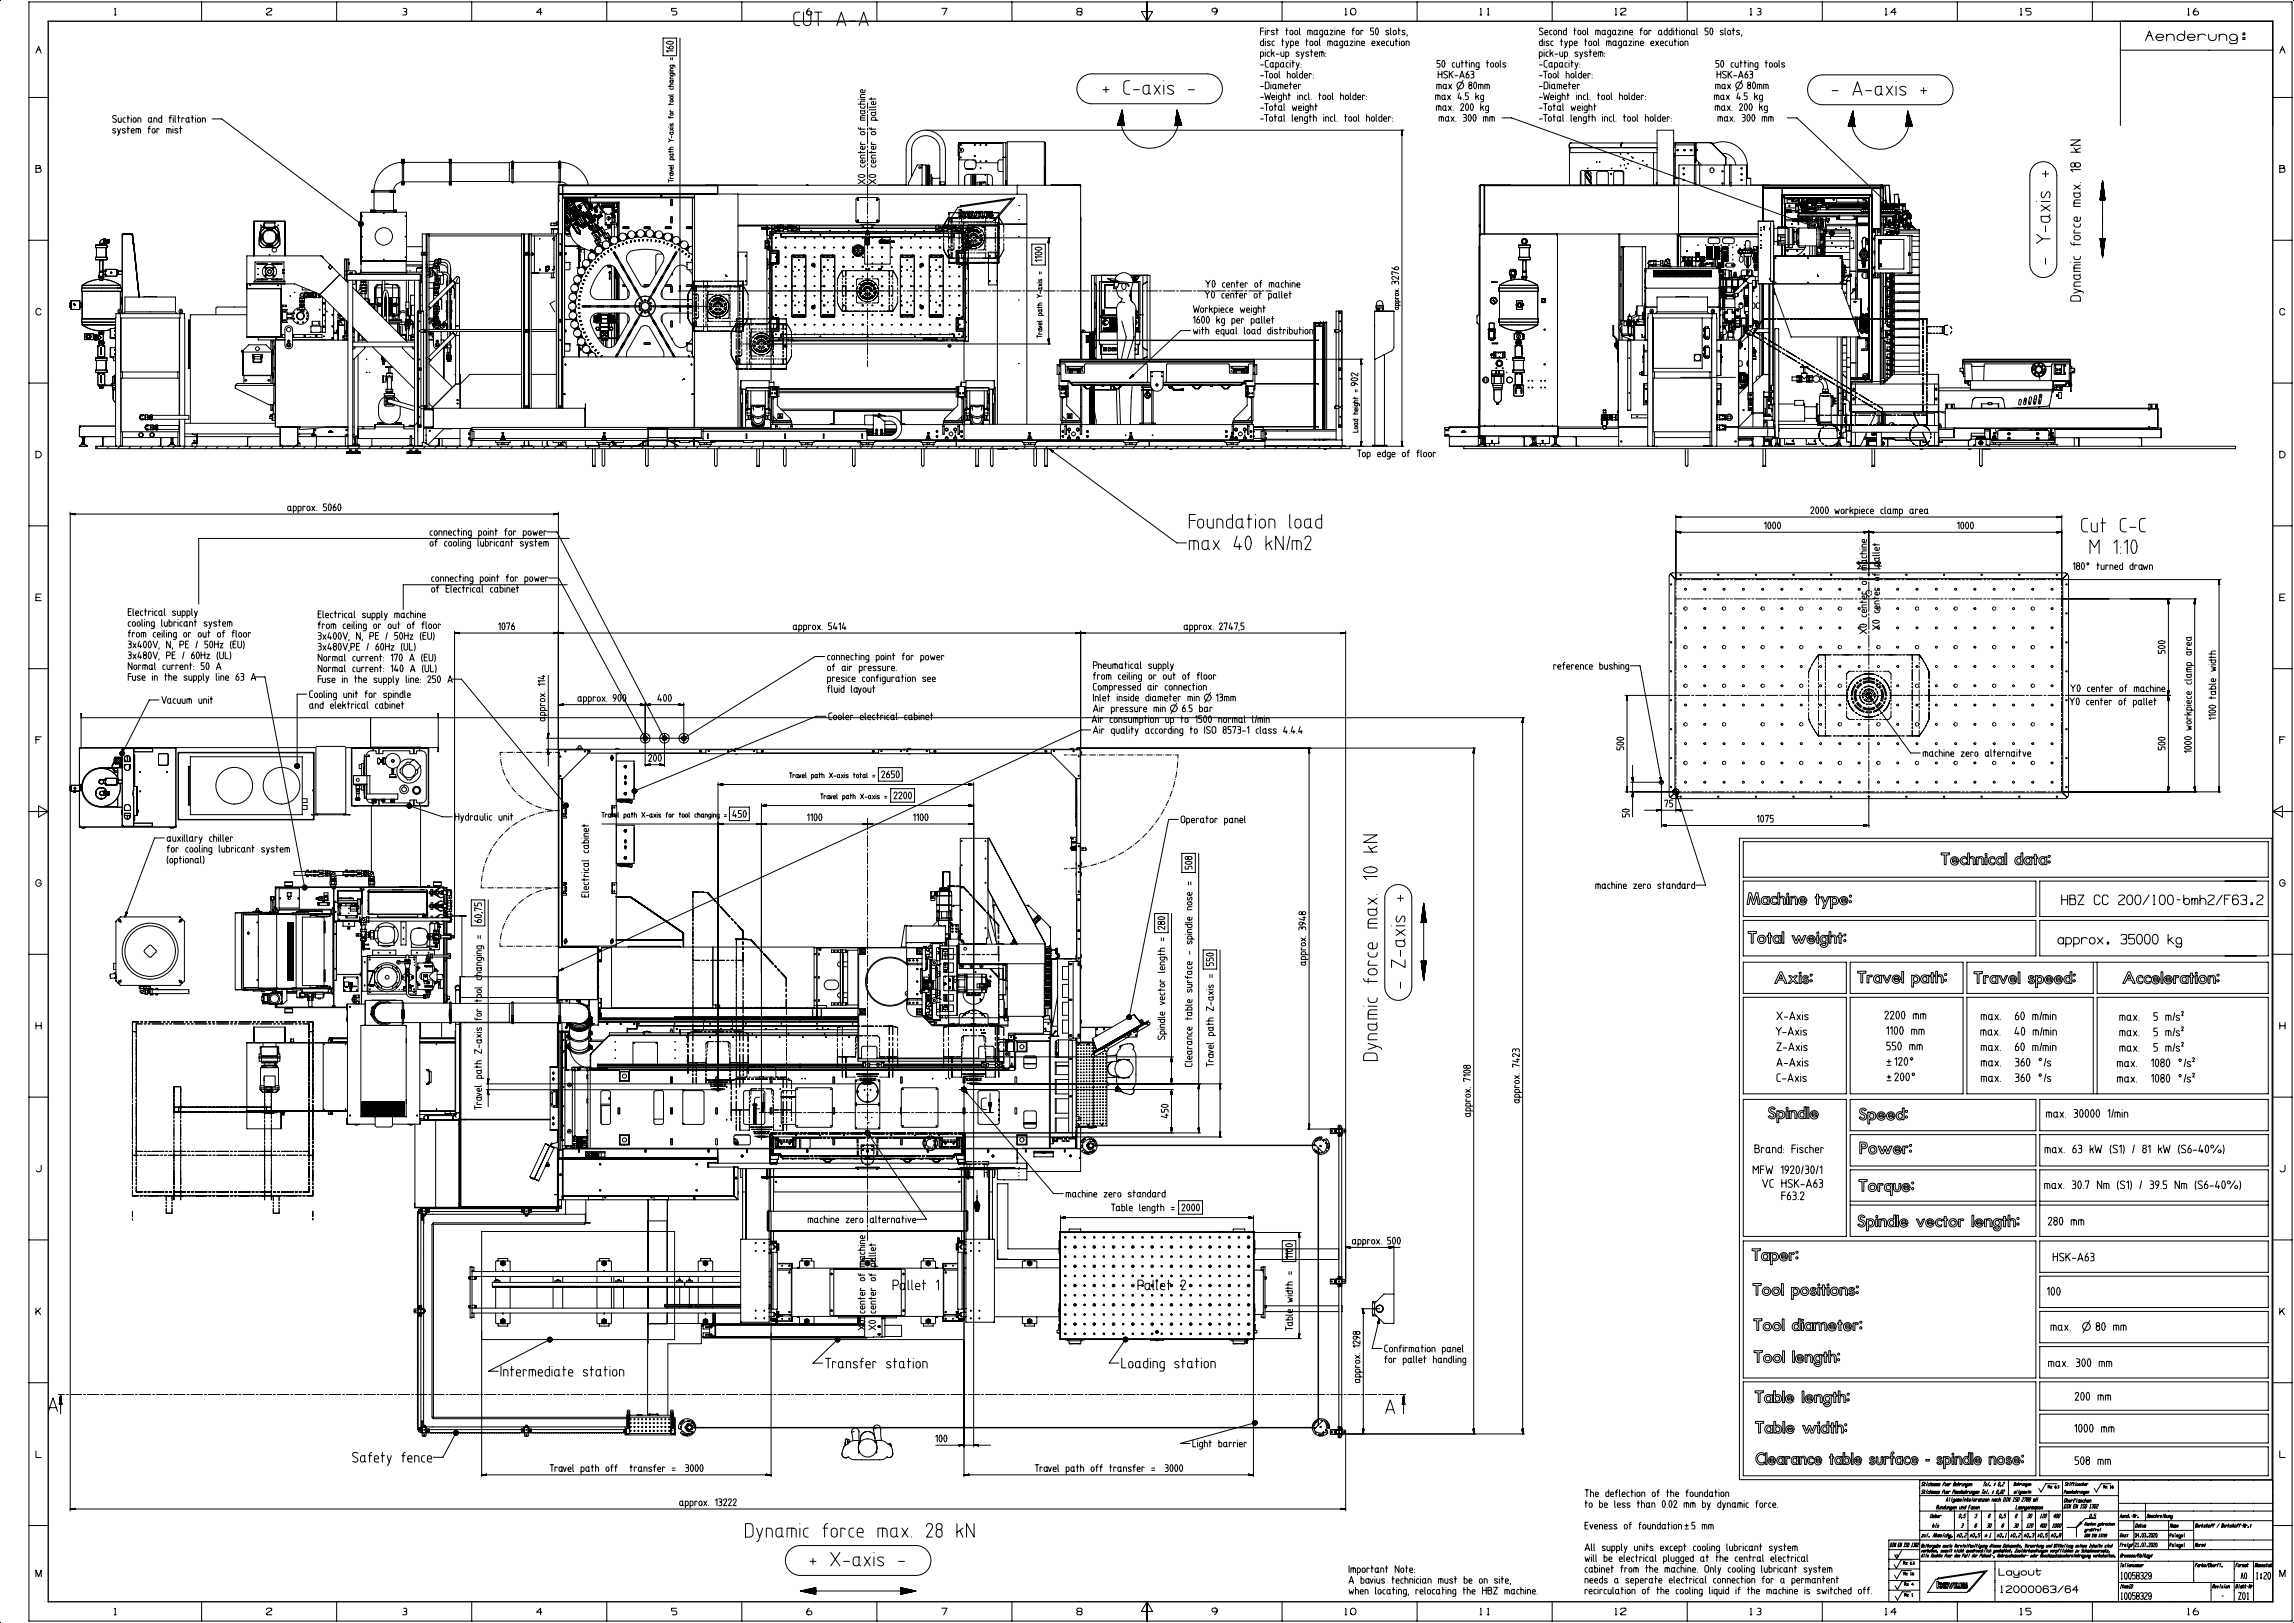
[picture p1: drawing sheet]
<svg xmlns="http://www.w3.org/2000/svg" width="1189mm" height="841mm" viewBox="0 0 1189 841" stroke-linecap="round" stroke-linejoin="round" font-family="sans-serif">
<defs><g id="words">
<text font-size="7" x="590" y="668">Pallet 2</text>
<text font-size="4.9" x="454" y="657" transform="rotate(-90 454 657)">pallet</text>
</g></defs>
<g fill="none" stroke="#000" stroke-width=".52">
<path d="M0 0h.1M15 1h1173v839h-1173zM59 8h1M59 5l1-1v4M105 1v10M138 5l1-1 2 1-3 2M138 7v1h3M138 7h.1M175 1v10M209 4l2 1v1h-1M210 6h1v1l-2 1M245 1v10"/>
<path d="M281 6h-3l2-2v4M315 1v10M344 20h7v9h-7zM351 4h-3v2h2a1 1 0 0 1 1 1 1 1 0 0 1-1 1h-1M352 20v147M384 1v10M415 6l-3 1-1 1 1 4 1 1h2M416 6v6a1.9 1.9 0 0 0 2 1 1.9 1.9 0 0 0 2-1v-6M420 4l-2 1v2M422 6h4M424 6v7M434 13l2-7 2 7"/>
<path d="M434 11h4M440 11h3M445 13l3-7 2 7M446 11h3M455 1v10M488 4h3l-2 4M525 1v10M559 6a.9 .9 0 0 0-1 1 .9 .9 0 0 0 1 1l2-1-1-1M559 6h1M560 6h1v-1l-2-1-1 1 1 1M560 6h.1M592 6h5l-2 5z"/>
<path d="M595 1v10M631 6l-2 2M631 6l-1-2-2 1 1 1h2M631 6h.1M631 5v1M653 16h2M655 15h-2v3M656 15h.1M656 16v2M658 16h-1v2M660 16a.7 .7 0 0 0-1 1h1a.7 .7 0 0 1 0 1 .7 .7 0 0 1-1 0M661 16h2"/>
<path d="M662 15v3M665 1v10M666 16h2M667 15v3M669 16h1v1a.8 .8 0 0 1-1 1 .8 .8 0 0 1 0-1zM671 16h1l1 1a.8 .8 0 0 1-1 1 .8 .8 0 0 1-1-1zM674 15v3M678 18v-2h2v2M679 16v2M681 16h2v1a.8 .8 0 0 1-1 1 .8 .8 0 0 1-1-1zM683 18h.1M686 18h-2v-2h2v3h-2"/>
<path d="M687 16h1v1a.8 .8 0 0 1-1 1 .8 .8 0 0 1-1-1zM688 18h.1M689 16h2l-2 2h2M692 15h.1M692 16v2M693 18v-2h1v2M695 17l2-1a.8 .8 0 0 0-1 0 .8 .8 0 0 0-1 0l1 2h1M697 8h1M697 5l1-1v4M701 16h1M702 15h-1v3M703 16h1v1a.8 .8 0 0 1 0 1 .8 .8 0 0 1-1-1z"/>
<path d="M707 16h-2v2M712 15h-2v1h1a1 1 0 0 1 1 1 1 1 0 0 1-1 1h-1M713 15a1 1 0 0 1 1 0 1 1 0 0 1 0 1 1 1 0 0 1 0 2 1 1 0 0 1-1 0 1 1 0 0 1 0-2zM720 16a.7 .7 0 0 0-1 0 .7 .7 0 0 0 0 1h1a.7 .7 0 0 1-1 1 .7 .7 0 0 1-1 0M721 15v3M722 16h1l1 1a.8 .8 0 0 1-1 1 .8 .8 0 0 1-1-1zM725 16h1M725 15v3M728 16a.7 .7 0 0 0-1 0 .7 .7 0 0 0 0 1h1a.7 .7 0 0 1 0 1 .7 .7 0 0 1-1 0M729 18v1M735 1v10M767 8h1"/>
<path d="M767 5l1-1v4M771 8h1M771 5v-1v4M800 15a1.1 1.1 0 0 0-2-1 1 1 0 0 0 0 2l1 1a1 1 0 0 1 0 1 1 1 0 0 1-1 0M801 17l1-1a.8 .8 0 0 0-1 0v2h1M804 16h-1v2h1M805 1v10M806 16h1v1a.8 .8 0 0 1-1 1 .8 .8 0 0 1-1-1zM808 18v-2h1v2M812 15v3h-1l-1-2h2M816 16h1M816 15v3"/>
<path d="M818 16h1v1a.8 .8 0 0 1 0 1 .8 .8 0 0 1-1-1zM821 16h1v1a.8 .8 0 0 1-1 1 .8 .8 0 0 1-1-1zM823 15v3M827 18v-2h2v2M828 16v2M831 16h1v1a.8 .8 0 0 1-1 1 .8 .8 0 0 1-1-1zM832 18h.1M835 18h-2l1-2h1v3h-2M836 16h1v1a.8 .8 0 0 1 0 1 .8 .8 0 0 1-1-1zM837 8h1M837 18h1M837 5l1-1v4"/>
<path d="M839 16h1l-1 2h1M840 5l1-1 2 1-3 2M840 7v1h3M840 7h.1M841 15h.1M841 16v2M842 18v-2h1l1 2M845 17l1-1a.8 .8 0 0 0-1 0v2h1M850 16h1M851 15h-1v3M852 16h1l1 1a.8 .8 0 0 1-1 1 .8 .8 0 0 1-1-1zM856 16h-1v2"/>
<path d="M860 16h1v1a.8 .8 0 0 1-1 1 .8 .8 0 0 1 0-1zM861 18h1M864 15v3h-1v-2h1M867 15v3h-2v-2h2M868 15h.1M868 16v2M869 16h1M869 15v3M871 15h.1M871 16v2M872 16h1v1a.8 .8 0 0 1-1 1 .8 .8 0 0 1 0-1zM874 18v-2h2v2"/>
<path d="M875 1v10M877 16h1v1a.8 .8 0 0 1-1 1 .8 .8 0 0 1 0-1zM878 18h1M879 15l1 3M885 15h-1v1h1a1 1 0 0 1 0 1 1 1 0 0 1 0 1h-1M887 15a1 1 0 0 1 1 0 1 1 0 0 1 0 1 1 1 0 0 1 0 2 1 1 0 0 1-2 0 1 1 0 0 1 0-2zM893 16a.7 .7 0 0 0-1 0 .7 .7 0 0 0 0 1h1a.7 .7 0 0 1 0 1 .7 .7 0 0 1-1 0M894 15l1 3M896 16h1v1a.8 .8 0 0 1-1 1 .8 .8 0 0 1-1-1zM898 16h1M898 15v3M902 16a.7 .7 0 0 0-1 0 .7 .7 0 0 0-1 1h1a.7 .7 0 0 1 0 1 .7 .7 0 0 1-1 0"/>
<path d="M903 18v1M907 8h1M907 5l1-1v4M911 4l2 1v1h-1M912 6h1v1l-2 1M945 1v10M977 8h1M977 5l1-1v4M983 6h-3l2-2v4M1015 1v10M1047 8h1M1047 5l1-1v4"/>
<path d="M1052 4h-2v2h2a1 1 0 0 1 1 1 1 1 0 0 1-1 1h-2M1084 1v10M1113 19h2M1118 19h3a1.9 1.9 0 0 0-2-2 2.1 2.1 0 0 0-1 4 1.9 1.9 0 0 0 3-1M1123 19l1-1h2l1 1v2M1123 18v3M1132 16v3a1.8 1.8 0 0 1-1 2 1.8 1.8 0 0 1-2-1 1.8 1.8 0 0 1 1-2h1l1 1M1134 19h4a1.9 1.9 0 0 0-3-2 2.1 2.1 0 0 0-1 4 1.9 1.9 0 0 0 3-1M1134 8h1M1134 5v-1v4M1138 4l-1 1v2M1139 18v3"/>
<path d="M1143 18h-1a2 2 0 0 0-3 1M1145 18v2l1 1 2-1 1-2M1150 19l1-1h2l1 1v2M1150 18v3M1160 20a2 2 0 0 1-3 1 2 2 0 0 1 0-3 2 2 0 0 1 3 1v3l-1 1h-2l-1-1M1163 17h1v1h-1zM1163 19h1v1h-1zM1189 0h.1M19 28l1-4 1 4M19 26h2M345 24l2 1M346 22l1-1a1 1 0 0 1 2 0 1 1 0 0 1 0 2 1 1 0 0 1-2 0h-1z"/>
<path d="M346 37h.1M347 37h2M348 30v1M349 30v1M349 40h-2v1h2M349 38v1h-2v-1h2l1 1M349 36h-2v1h2M349 34v1h-2v-1h2l1 1M349 26h-4l1 1M653 29h2v-2h-2v3M653 34h2M653 39h2"/>
<path d="M655 20v4h-1l-1-2 2-1M655 37h2M656 20h.1M656 21v3M656 26h.1M656 27v2M656 37v3M657 31l-1 1v2l1 1M658 27l-1 1v1h1M658 38h1l1 2a.8 .8 0 0 1-1 0 .8 .8 0 0 1-1 0zM658 22a.7 .7 0 0 0-1-1 .7 .7 0 0 0 0 1l1 1a.7 .7 0 0 1 0 1 .7 .7 0 0 1-1-1M659 33h1v1a.8 .8 0 0 1-1 1 .8 .8 0 0 1-1-1z"/>
<path d="M659 26v3M660 27v2M660 34v1M660 21l-1 1v1l1 1M660 27l-1 1M661 38h1v2a.8 .8 0 0 1-1 0zM661 35l2-1-1-1h-1v3M661 28h2M663 37v3M664 27v2h1M664 33h1v1a.8 .8 0 0 1-1 1 .8 .8 0 0 1 0-1zM664 21h1"/>
<path d="M665 20v4M665 34l1 1M665 27v2M666 29h2v-2h-2v3M666 21l1 3M667 38h2v2M667 37v3M668 33h-1v2h1M668 21l-2 4M669 31h.1M669 33v2M669 24l1-1v-2h-1v4"/>
<path d="M670 33h1M670 38h1v2a.8 .8 0 0 1-1 0zM670 31v4M671 22h2a.8 .8 0 0 0-1-1 .8 .8 0 0 0-1 1l1 1 1 1M672 33l1 2M672 37l1 3M673 27a.7 .7 0 0 0-1 0 .7 .7 0 0 0 0 1h1a.7 .7 0 0 1 0 1 .7 .7 0 0 1-1 0M673 33l-1 3M674 27l1 2M674 33h.1M674 35h.1M675 37v3h-1v-2h1"/>
<path d="M676 27l-2 3M676 39h2a.8 .8 0 0 0-1-1 .8 .8 0 0 0-1 1v1h2M677 21h1M677 20v4M678 27a.7 .7 0 0 0-1 0 .7 .7 0 0 0 0 1h1a.7 .7 0 0 1 0 1 .7 .7 0 0 1-1 0M679 22l1-1v2a.8 .8 0 0 1 0 1 .8 .8 0 0 1-1-1zM679 27h1M680 26v3M680 38h-1v2M681 39h.1M681 28h2a.8 .8 0 0 0-1-1 .8 .8 0 0 0-1 1l1 1h1M682 22l1-1v2a.8 .8 0 0 1-1 1 .8 .8 0 0 1-1-1z"/>
<path d="M684 29v-2h2v2M684 20v4M685 27v2M687 28h.1M687 29h.1M688 24v-3h2l1 3M689 21v3M692 22l1-1v2a.8 .8 0 0 1-1 1 .8 .8 0 0 1-1-1zM693 23v1M696 24l-2-1 1-2h1v3l-2 1M697 22l1-1v2a.8 .8 0 0 1 0 1 .8 .8 0 0 1-1-1zM698 23l1 1"/>
<path d="M700 21h1l-1 3h1M702 20h.1M702 21v3M703 24v-3l2 1v2M706 22h1a.8 .8 0 0 0 0-1 .8 .8 0 0 0-1 1v1l1 1M711 22h2a.8 .8 0 0 0-1-1 .8 .8 0 0 0-1 1v1l2 1M714 21l1 3M715 21l-1 3M716 22h2a.8 .8 0 0 0-1-1 .8 .8 0 0 0-1 1v1l2 1M720 21l-1 1v1l1 1M721 21v2v1M722 21v3"/>
<path d="M723 21h1M724 20v4M725 20h.1M725 21v3M727 22l1-1v2a.8 .8 0 0 1-1 1 .8 .8 0 0 1-1-1zM729 24v-3l1 1v2M745 38h2M745 37v3M746 31h-1v2h1a1 1 0 0 1 0 1 1 1 0 0 1 0 1h-1M747 37v3M748 31l1 1v1a1 1 0 0 1 0 2 1 1 0 0 1-2 0 1 1 0 0 1 0-2zM750 37a1 1 0 0 0-1 0 1 1 0 0 0 0 1l1 1a1 1 0 0 1 0 1 1 1 0 0 1-2 0"/>
<path d="M751 37v3M752 38l1 2M753 37l-2 2M754 33h-1v2h1M754 39h2M755 33v1l1 1v-2M757 39h2M757 33h2M758 31v4M759 33h2M760 31v4M761 37l-1 1"/>
<path d="M762 31h.1M762 33v2M762 37h2l-1 1M763 35v-2h1v2M763 38h.1M763 38a1 1 0 0 1 1 1 1 1 0 0 1-1 1h-1M767 35l-2-1v-1h2v2l-2 1M770 33h2M771 31v4M773 33h1v1a.8 .8 0 0 1-1 1 .8 .8 0 0 1 0-1zM775 33h1l1 1a.8 .8 0 0 1-1 1 .8 .8 0 0 1-1-1zM778 31v4"/>
<path d="M780 33a.7 .7 0 0 0 0-1 .7 .7 0 0 0-1 1l1 1a.7 .7 0 0 1 0 1 .7 .7 0 0 1-1 0M798 29h1v-2h-1v3M798 34h1M798 39h1M799 20v4h-1v-2l1-1M800 37h2M800 20h.1M800 21v3M800 26h.1M800 27v2M801 37v3M802 31l-2 1v2l2 1"/>
<path d="M803 27l-2 1 1 1h1M803 38h1v2a.8 .8 0 0 1-1 0zM803 22a.7 .7 0 0 0-1-1 .7 .7 0 0 0 0 1l1 1a.7 .7 0 0 1-1 1 .7 .7 0 0 1-1-1M803 33h1v1a.8 .8 0 0 1 0 1 .8 .8 0 0 1-1-1zM803 26v3M804 27l1 2M804 34l1 1M805 21l-1 1v1l1 1M805 27l-2 1M805 38h1l1 2a.8 .8 0 0 1-1 0 .8 .8 0 0 1-1 0zM806 35l1-1v-1h-1v3M806 28h1"/>
<path d="M808 37v3M808 27v2h1h1v-2M808 33h2v1a.8 .8 0 0 1-1 1 .8 .8 0 0 1-1-1zM809 21h1M809 20v4M810 34v1M811 29h1v-2h-1v3M811 21l1 3M812 38h1v2M812 37v3M812 33h-1v2h1M813 21l-2 4"/>
<path d="M813 31h.1M813 33v2M813 24l2-1v-2h-2v4M814 33h1M814 38h2v2a.8 .8 0 0 1-1 0 .8 .8 0 0 1-1 0zM815 31v4M816 22h1a.8 .8 0 0 0 0-1 .8 .8 0 0 0-1 1v1l1 1M816 33l1 2M817 37v3M818 27a.7 .7 0 0 0-1 0 .7 .7 0 0 0 0 1h1a.7 .7 0 0 1-1 1 .7 .7 0 0 1-1 0M818 33l-2 3M819 27l1 2"/>
<path d="M819 33h.1M819 35h.1M820 37v3h-2v-2h2M820 27l-1 3M821 39h1a.8 .8 0 0 0-1-1 .8 .8 0 0 0 0 1v1h1M821 21h2M822 20v4M823 27a.7 .7 0 0 0-1 0 .7 .7 0 0 0 0 1h1a.7 .7 0 0 1-1 1 .7 .7 0 0 1-1 0M824 22l1-1v2a.8 .8 0 0 1-1 1 .8 .8 0 0 1-1-1zM824 27h1M824 26v3M824 38h-1v2"/>
<path d="M825 39h.1M826 28h1a.8 .8 0 0 0 0-1 .8 .8 0 0 0-1 1v1h1M826 22l1-1v2a.8 .8 0 0 1 0 1 .8 .8 0 0 1-1-1zM828 29v-2h3v2M828 20l1 4M830 27v2M832 28h.1M832 29h.1M833 24v-3h2v3M834 21v3M836 22l2-1v2a.8 .8 0 0 1-1 1 .8 .8 0 0 1-1-1zM837 23l1 1"/>
<path d="M840 24l-1-1v-2h1v3l-1 1M842 22l1-1v2a.8 .8 0 0 1-1 1 .8 .8 0 0 1-1-1zM843 23v1M844 21h2l-2 3h2M847 20h.1M847 21v3M848 24v-3l1 1v2M850 22h2a.8 .8 0 0 0-1-1 .8 .8 0 0 0-1 1l1 1 1 1M856 22h1a.8 .8 0 0 0-1-1 .8 .8 0 0 0 0 1v1l1 1M858 21l2 3M860 21l-2 3M861 22h1a.8 .8 0 0 0-1-1 .8 .8 0 0 0 0 1v1l1 1"/>
<path d="M864 21l-1 1v1l1 1M865 21v2l1 1h1v-3M868 21h1M868 20v4M870 20h.1M870 21v3M871 22l1-1v2a.8 .8 0 0 1 0 1 .8 .8 0 0 1-1-1zM873 24v-3l2 1v2M890 37v3M890 38h2M891 31h-2v2h1a1 1 0 0 1 1 1 1 1 0 0 1-1 1h-1M892 37v3"/>
<path d="M892 31l1 1v1a1 1 0 0 1 0 2 1 1 0 0 1-1 0 1 1 0 0 1 0-2zM895 37a1 1 0 0 0-2 0 1 1 0 0 0 0 1l1 1a1 1 0 0 1 0 1 1 1 0 0 1-1 0M896 37v3M896 38l2 2M898 37l-2 2M898 33h-1v2h1M899 39h1M899 33v1l1 1h1v-2M901 39h2M902 33h1M902 31v4M904 33h1"/>
<path d="M904 31v4M906 37l-1 1M906 31h.1M906 33v2M907 37h1v1M907 35v-2h2v2M907 38a1 1 0 0 1 1 1 1 1 0 0 1 0 1h-1M911 35l-1-1v-1h1v2l-1 1M915 33h1M915 31v4M917 33h1l1 1a.8 .8 0 0 1-1 1 .8 .8 0 0 1-1-1zM920 33h1v1a.8 .8 0 0 1-1 1 .8 .8 0 0 1 0-1z"/>
<path d="M922 31v4M925 33a.7 .7 0 0 0-1-1 .7 .7 0 0 0 0 1l1 1a.7 .7 0 0 1-1 1 .7 .7 0 0 1-1 0M1099 26h79M1112 21l2-5 2 5M1182 28l1-4 1 4M1182 26h2M15 51h10M66 60v3M68 60h.1M84 60v3h-1l-1-2h2M89 60l-1 1v2M90 60h.1"/>
<path d="M91 60v3M93 60v3M100 60v3M101 60h.1M346 45h3M346 54h3M347 45l1 1h1v-1M347 42h2v1h-1zM347 54h.1M348 57l-1 1h2M349 49h-3M349 44h-2v1"/>
<path d="M349 42h.1M445 54h3M445 51h.1M446 57h2a.8 .8 0 0 1 0 1 .8 .8 0 0 1 0 1h-2zM446 55l1 1h1v-1M446 51h2M448 60h-1l-1 1v1h2M448 52l-2 1v1M448 49h-1l-1 1h2M448 46v2h-1a.8 .8 0 0 1-1-1 .8 .8 0 0 1 1-1v2M448 57v1M450 53v3"/>
<path d="M450 57v1M450 59v6M450 51h4M452 58h1a.8 .8 0 0 1 1 1 .8 .8 0 0 1-1 1h-1zM452 51v1M454 57h-4M454 55l-4 1M454 53v1h-2a.8 .8 0 0 1 0-1l1 1M454 58h.1M560 41l3-2 3-1h60a8 8 0 0 1 8 8 8 8 0 0 1-8 8h-60a8 8 0 0 1-7-5 8 8 0 0 1 1-8zM572 46h3M573 45v3"/>
<path d="M581 60h1M581 59h1M581 58h1M582 57h.1M582 57a15 15 0 0 0 14 20 15 15 0 0 0 14-20M582 57l-3 8M582 57l1 8h-4M586 42h-3l-1 1 1 5 1 1h2M587 46h4M593 45l3-1v3a1.5 1.5 0 0 1-2 2 1.5 1.5 0 0 1-2-2zM595 48l1 1M598 44l3 5"/>
<path d="M601 44l-3 5M603 42h.1M603 44v5M608 45a1.4 1.4 0 0 0-2-1 1.4 1.4 0 0 0 0 2l2 1a1.3 1.3 0 0 1-1 2 1.3 1.3 0 0 1-2-1M610 60h1M610 59h1M610 58h.1M610 57h.1M610 57l3 8M610 57l-1 8h4M616 46h3M653 45h2"/>
<path d="M653 50h2M653 56h2M655 48l1 4 1-3 1 3 1-4M655 59h2M655 54h2M656 43h2v2l-1 1h-1zM656 54v3M656 59v4M658 55h1l1 1a.8 .8 0 0 1-1 1 .8 .8 0 0 1-1-1zM659 43h.1M659 44v2M659 50h2a.8 .8 0 0 0-1-1 .8 .8 0 0 0-1 1v1l2 1"/>
<path d="M660 44h1v1a.8 .8 0 0 1-1 1 .8 .8 0 0 1 0-1zM661 55h1M661 54v3M661 59v4M661 46h1M662 48h.1M662 49v3M663 46v-2h2v2M663 55h1v1a.8 .8 0 0 1-1 1 .8 .8 0 0 1 0-1zM664 44v2M664 57h1M664 52l-1-1v-2h1v3l-1 1"/>
<path d="M665 49l2 1v2M665 48v4M666 54v3M666 59v4M666 45l1-1a.8 .8 0 0 0-1 0v2h1M668 49h1M668 48v4M668 44h2M669 43v3M670 55v2l1-1 1 1v-2M670 59v4M671 45l1-1a.8 .8 0 0 0-1 0v2h1"/>
<path d="M673 48h.1M673 49v3M673 56h2a.8 .8 0 0 0-1-1 .8 .8 0 0 0-1 1v1h2M674 52v-3l1 1v2M674 44h-1v2M676 54h.1M676 55v2M677 49l-1 1v1l1 1M678 57h-1v-2h1v3h-1M678 48l1 4M679 59v4M679 55h1l1 2"/>
<path d="M679 54v3M680 52h.1M681 40h.1M681 59v4M682 55h1M682 54v3M684 49h1M684 48v4M686 50l1-1v2a.8 .8 0 0 1-1 1 .8 .8 0 0 1 0-1zM686 59h.1M688 50l1-1 1 2a.8 .8 0 0 1-1 1 .8 .8 0 0 1-1-1zM691 48v4"/>
<path d="M692 59v4M695 49l1 1v2M695 48v4M697 59v4M698 50l1-1v2a.8 .8 0 0 1-1 1 .8 .8 0 0 1-1-1zM700 48v4M703 48v4h-1l-1-2 2-1M704 50h1a.8 .8 0 0 0-1-1 .8 .8 0 0 0 0 1v1l1 1M704 59v4M707 50l-1-1v3M708 50h.1M708 52h.1"/>
<path d="M708 59v4M713 59l1 4M716 59v4h-1v-2h1M744 52v-3h2v3M745 46v-2h2v2M745 49v3M746 55v2M746 44v2M746 55h-1v2M746 55h1v2M748 50l1-1v2a.8 .8 0 0 1-1 1 .8 .8 0 0 1-1-1zM748 55h1v1a.8 .8 0 0 1 0 1 .8 .8 0 0 1-1-1z"/>
<path d="M748 44h2v1a.8 .8 0 0 1-1 1 .8 .8 0 0 1-1-1zM749 51v1M749 57h1M749 46h1M750 49l2 3M751 55l1 2M751 44l1 2M752 49l-2 3M752 55l-1 2M752 44l-1 2M753 57h.1M756 48v3h2"/>
<path d="M757 40l1-3 1 3M757 50v2M757 54a.8 .8 0 0 1 1 0 .8 .8 0 0 1 1 1l-2 2h2M758 42l-3 5M758 59l2 1-1 1M759 52h.1M760 54a1 1 0 0 1 1 0 1 1 0 0 1 0 1v1a1 1 0 0 1 0 1 1 1 0 0 1-1 0 1 1 0 0 1 0-1zM761 48h-1v2a1 1 0 0 1 1 1 1 1 0 0 1-1 1M761 60a1 1 0 0 1 2 0 1 1 0 0 1 0 1 1.1 1.1 0 0 1-1 2 1 1 0 0 1-1 0 1 1 0 0 1 0-2zM762 44a.8 .8 0 0 1-1-1 1 1 0 0 1 2 0 .8 .8 0 0 1-1 1M762 54a1 1 0 0 1 2 0 1 1 0 0 1 0 1v1a1 1 0 0 1 0 1 1 1 0 0 1-2 0 1 1 0 0 1 0-1zM764 60a1 1 0 0 1 1 0 1 1 0 0 1 0 1 1 1 0 0 1 0 2 1 1 0 0 1-1 0 1.1 1.1 0 0 1-1-2z"/>
<path d="M764 43h1v1a1 1 0 0 1 0 2 1 1 0 0 1-1 0 1 1 0 0 1 0-2zM765 48v4M766 50v2M766 46v-2h2l1 2M766 49l-1 1M767 54v3M767 44v2M768 55l1 2M769 52l-1-1v-2h1v3l-2 1M769 55l-2 1M770 46v-2h2v2M771 44v2"/>
<path d="M772 57h-2v-2h2v3h-2M798 45h1M798 50h1M798 56h1M800 48l1 4 1-3v3l1-4M800 59h2M800 54h2M800 43h2v2v1h-2zM801 54v3M801 59v4M803 55h1v1a.8 .8 0 0 1-1 1 .8 .8 0 0 1 0-1zM803 43h.1"/>
<path d="M803 44v2M804 50h1a.8 .8 0 0 0-1-1 .8 .8 0 0 0 0 1v1l1 1M804 44h2v1a.8 .8 0 0 1-1 1 .8 .8 0 0 1-1-1zM805 55h1M805 54v3M805 59v4M806 46h.1M806 48h.1M806 49v3M807 55h2v1a.8 .8 0 0 1-1 1 .8 .8 0 0 1-1-1zM808 44v2M809 57h.1"/>
<path d="M809 44h-2v2M809 44v2M809 52l-2-1 1-2h1v3l-2 1M810 49l1 1v2M810 48v4M810 59v4M810 54v3M810 45l2-1a.8 .8 0 0 0-1 0 .8 .8 0 0 0-1 0l1 2h1M812 49h1M813 48v4M813 44h1M813 43v3"/>
<path d="M814 59l1 4M814 55l1 2v-1l1 1 1-2M815 45l2-1a.8 .8 0 0 0-1 0 .8 .8 0 0 0-1 0v2h2M817 48h.1M817 49v3M818 56h1a.8 .8 0 0 0-1-1 .8 .8 0 0 0 0 1v1h1M818 52v-3l2 1v2M819 44h-1v2M820 54h.1M820 55v2M822 49l-1 1v1l1 1M823 57h-2v-2h2v3h-2"/>
<path d="M823 48v4M824 59v4M824 55h1v2M824 54v3M824 52h.1M825 40h.1M825 59v4M826 55h1M826 54v3M828 49h1M828 48v4M830 50l1-1 1 2a.8 .8 0 0 1-1 1 .8 .8 0 0 1-1-1z"/>
<path d="M831 59h.1M833 50l1-1v2a.8 .8 0 0 1-1 1 .8 .8 0 0 1 0-1zM835 48l1 4M836 59l1 4M839 49l2 1v2M839 48v4M842 59v4M842 50l1-1v2a.8 .8 0 0 1 0 1 .8 .8 0 0 1-1-1zM844 48l1 4M847 48v4h-1v-2l1-1M848 50h2a.8 .8 0 0 0-1-1 .8 .8 0 0 0-1 1v1l2 1M849 59v4"/>
<path d="M852 50l-1-1v3M853 50h.1M853 52h.1M853 59v4M858 59v4M861 59v4h-1l-1-2h2M889 52v-3h2v3M889 57v-2h2v2M889 46v-2h2l1 2M890 49v3M890 55v2M890 44v2"/>
<path d="M892 50l1-1v2a.8 .8 0 0 1 0 1 .8 .8 0 0 1-1-1zM893 55h1v1a.8 .8 0 0 1-1 1 .8 .8 0 0 1-1-1zM893 44h1v1a.8 .8 0 0 1-1 1 .8 .8 0 0 1-1-1zM893 51l1 1M894 57h.1M894 46h.1M895 49l1 3M895 55l2 2M895 44l2 2M896 49l-1 3M897 55l-2 2M897 44l-2 2"/>
<path d="M898 57h.1M901 48l-1 3h2M901 40l1-3 1 3M902 50v2M902 54a.8 .8 0 0 1 1 0 .8 .8 0 0 1 0 1l-1 2h1M903 42l-3 5M903 59l1 1v1M903 52h.1M905 54a1 1 0 0 1 1 0 1 1 0 0 1 0 1v1a1 1 0 0 1 0 1 1 1 0 0 1-2 0 1 1 0 0 1 0-1zM906 48h-2v2h1a1 1 0 0 1 1 1 1 1 0 0 1-1 1h-1M906 60a1 1 0 0 1 1 0 1 1 0 0 1 0 1 1 1 0 0 1 0 2 1 1 0 0 1-1 0 1.1 1.1 0 0 1-1-2zM907 54a1 1 0 0 1 1 0 1 1 0 0 1 0 1v1a1 1 0 0 1 0 1 1 1 0 0 1-1 0 1 1 0 0 1 0-1z"/>
<path d="M908 60a1 1 0 0 1 2 0 1 1 0 0 1 0 1 1.1 1.1 0 0 1-1 2 1 1 0 0 1-1 0 1 1 0 0 1 0-2zM909 43a1 1 0 0 1 1 0 1 1 0 0 1 0 1 1 1 0 0 1 0 2 1 1 0 0 1-2 0 1 1 0 0 1 0-2zM909 48v4M910 50l1 2M911 46v-2h2v2M911 49l-2 1M912 54v3M912 44v2M913 55l1 2M913 52l-1-1v-2h1v3l-1 1M914 55l-2 1M915 44v2"/>
<path d="M916 44h-2v2M916 44v2M916 57h-1v-2h1v3h-2M939 41l3-2h3h60a8 8 0 0 1 7 8 8 8 0 0 1-7 7h-60a8 8 0 0 1-8-4 8 8 0 0 1 2-9zM950 47h3M960 60h1M960 59h1M960 58h1M960 58h.1M960 49l3-7 2 7M960 58a15 15 0 0 0 15 19 15 15 0 0 0 14-19M960 58l1 8-3-1z"/>
<path d="M961 47h3M967 47h3M972 45h3v3a1.5 1.5 0 0 1-1 1 1.5 1.5 0 0 1-2-1zM975 49h1M978 45l3 4M981 45l-3 4M983 42h.1M983 45v4M988 45a1.4 1.4 0 0 0-2 0 1.4 1.4 0 0 0-1 1l2 2a1.3 1.3 0 0 1 0 2 1.3 1.3 0 0 1-2-1M988 60h2M989 60h.1M989 59h.1"/>
<path d="M989 58h.1M989 58l2 7-3 1zM995 47h4M997 45v4M1178 51h10M60 67a.7 .7 0 0 0-1 0 .7 .7 0 0 0 0 1h1a.7 .7 0 0 1-1 1 .7 .7 0 0 1-1 0M60 60a1 1 0 0 0-1 0 1 1 0 0 0 0 1l1 1a1 1 0 0 1 0 1 1 1 0 0 1-2 0M61 67l1 2M61 61v2h1h1v-2M62 67l-1 3M65 67a.7 .7 0 0 0-1 0 .7 .7 0 0 0 0 1h1a.7 .7 0 0 1-1 1 .7 .7 0 0 1-1 0M65 61l-1 1v1h1"/>
<path d="M66 61h1M66 67h1M66 65v4M68 68l2-1a.8 .8 0 0 0-1 0 .8 .8 0 0 0-1 0v2h2M68 61v2M69 61h1l1 2a.8 .8 0 0 1-1 0 .8 .8 0 0 1-1 0zM71 69v-2h2v2M71 63v-2h2v2M72 67v2M77 67h1M77 61h1v2a.8 .8 0 0 1-1 0zM78 65l-1 1v3"/>
<path d="M78 63h1M79 67h1v1a.8 .8 0 0 1 0 1 .8 .8 0 0 1-1-1zM80 63v-2h1v2M82 67h-1v2M88 67v2M88 61h1M88 67h-2v2M88 67h1v2M90 65v1M90 67v2M90 61v2M92 61h1"/>
<path d="M92 67a.7 .7 0 0 0-1 0 .7 .7 0 0 0 0 1h1a.7 .7 0 0 1 0 1 .7 .7 0 0 1-1 0M93 67h1M94 65v4M95 61h-1v2M97 61h1v2a.8 .8 0 0 1-1 0 .8 .8 0 0 1-1 0zM98 63h.1M99 61h1M101 61v2M103 61h1v2a.8 .8 0 0 1-1 0 .8 .8 0 0 1-1 0zM105 63v-2h1v2M110 62h5l72 54M346 72l2 1-2 1"/>
<path d="M346 60l1 1h2M346 79h3M346 77h3M346 66h.1M347 80h2v1h-1zM347 69h2l-1 1zM347 60v1M347 78v1M347 66l2 2M347 66h2M347 64l1 1 1-1v1M348 73h1"/>
<path d="M348 70v1M349 76h-2v1M349 80h.1M349 68v1M349 66l-2 2M445 66l1 1h2M445 79h3M446 66v1M446 78v1M446 61h2M446 68h2a.8 .8 0 0 1 0 1 .8 .8 0 0 1 0 1h-2zM446 74v1h2"/>
<path d="M448 76v1h-1a.8 .8 0 0 1-1 0 .8 .8 0 0 1 1-1v1M450 66v1M450 68v7M450 76v1M450 78v6M450 66l1 1h3M450 79h4M452 66v1M452 78v1M452 68h1a.8 .8 0 0 1 1 1 .8 .8 0 0 1-1 1h-1zM452 74v1h2M454 76v1h-2a.8 .8 0 0 1 0-1l1 1"/>
<path d="M454 62v-1h-2v1h3M480 67h248M497 74h.1M497 75v6M497 74v22M497 74h25M505 75h.1M508 75h.1M520 74h-23v3h1a1 1 0 0 1 1 1 1 1 0 0 1-1 1h-1v4h8h1v1h11M520 74v22M521 74h.1M521 74v22"/>
<path d="M541 74h1M542 74h.1M542 74v22M579 65h4M579 64h4M580 64h3M580 63h2M580 62h2M580 61h2M580 65h3M581 61h1M609 65h2"/>
<path d="M609 65h4M609 65h3M609 64h3M609 63h3M609 62h3M609 62h2M610 61h1M653 62h2M658 61h1l1 1a.8 .8 0 0 1-1 1 .8 .8 0 0 1-1-1zM661 61h1M663 61h1v1a.8 .8 0 0 1-1 1 .8 .8 0 0 1 0-1zM664 62l1 1"/>
<path d="M671 62l2-1a.8 .8 0 0 0-1 0 .8 .8 0 0 0-1 0v2h2M674 63v-2h1v2M678 63l-2-1v-1h2v2l-2 1M679 61h1M681 61h1v2M686 61v2M687 63v-2h2v2M691 61h-1v2h1M693 63h.1M697 61h1M699 61h1l1 1a.8 .8 0 0 1-1 1 .8 .8 0 0 1-1-1zM702 61h1v1a.8 .8 0 0 1-1 1 .8 .8 0 0 1 0-1z"/>
<path d="M708 61h2v2M711 61h1v1a.8 .8 0 0 1 0 1 .8 .8 0 0 1-1-1zM717 62l2-1a.8 .8 0 0 0-1 0 .8 .8 0 0 0-1 0v2h2M721 61h-1v2M722 61h.1M722 63h.1M726 70h1M726 69v1M727 67v164M727 67l-1 3M727 67v3M727 68v2"/>
<path d="M727 69v1M746 63v-2h2v2M747 61v2M749 61h2v1a.8 .8 0 0 1-1 1 .8 .8 0 0 1-1-1zM751 62v1M752 61l2 2M754 61l-2 2M755 63h.1M759 61a1 1 0 0 1 1 1 1 1 0 0 1-1 1h-1M769 63v-2h2v2M770 61v2M772 63v-2h2l1 2"/>
<path d="M773 61v2M778 61h5l167 60M798 62h1M803 61h1v1a.8 .8 0 0 1-1 1 .8 .8 0 0 1 0-1zM805 61h1M807 61h2v1a.8 .8 0 0 1-1 1 .8 .8 0 0 1-1-1zM809 62v1M813 77h.1M813 77h1M814 77h45M814 77v2h43M814 77h-1"/>
<path d="M816 62l1-1a.8 .8 0 0 0-1 0v2h1M818 63v-2h2v2M822 63l-1-1v-1h1v2l-1 1M823 61h1M825 61h2v2M831 61v2M832 63v-2h1v2M835 61h-1v2h1M838 63h.1M840 80h.1M840 76v-1l1-1-1 1v1M841 61h2"/>
<path d="M844 61h1v1a.8 .8 0 0 1-1 1 .8 .8 0 0 1 0-1zM844 79v1M846 61h1l1 1a.8 .8 0 0 1-1 1 .8 .8 0 0 1-1-1zM853 61h1v2M856 61h1v1a.8 .8 0 0 1-1 1 .8 .8 0 0 1-1-1zM857 79h2M857 79v17M859 74h-45l-1 1v21M859 76l-46 1M862 62l1-1a.8 .8 0 0 0-1 0v2h1M865 61h-1v2M866 61h.1"/>
<path d="M866 63h.1M867 76h1M867 79h1M868 79v17M868 74v2M868 74v18M868 75h10v6h-10M868 75h.1M868 74h.1M869 74h.1M869 78h.1M869 78h1h-1"/>
<path d="M870 78h.1M873 78h1zM873 78h.1M876 78h1h-1M876 78h.1M877 78h.1M878 74h.1M878 74h-10M878 74h-11M878 74h1M878 74v11M879 77h-1v1h2"/>
<path d="M879 79v5h-1M879 77v1M879 78v1M879 74h.1M879 78v5M880 78h-2v1h1M880 78h.1M887 74h.1M887 74h-8v4M887 74h-8v3M887 74l7 8M887 74h1"/>
<path d="M888 75a13 13 0 0 1 18 11v6h-1h2v4M890 63v-2h3v2M892 61v2M893 79a7 7 0 0 1 7 6M894 61h1v1a.8 .8 0 0 1 0 1 .8 .8 0 0 1-1-1zM895 62l1 1M897 61l1 2M898 61l-1 2M899 63h.1M903 61h1M904 61a1 1 0 0 1 1 1 1 1 0 0 1-1 1h-1M913 63v-2h2l1 2"/>
<path d="M915 61v2M917 63v-2h2v2M918 61v2M926 61h5l62 58M958 65h3M958 64h3M959 63h2M959 62h2M959 61h2M959 65h2M959 60h2M988 65h2"/>
<path d="M988 65h3M988 64h3M988 63h3M988 63h2M988 62h2M988 61h2M1073 73h5l-5 2h5M1073 79h5M1075 77l2 2M1078 77l-2 1M1099 65v-54h79v54M19 86h2l-1 1a1 1 0 0 1 1 1 1 1 0 0 1-1 1h-1z"/>
<path d="M19 87h1M193 99h.1M193 99h1M193 100h1M193 100h.1M193 99v1M194 99v1M194 99h-1M194 99h.1M194 100h.1M194 99h8M194 99v10"/>
<path d="M202 99v1M202 99h.1M202 99h1M202 100h1M202 100h.1M203 99h.1M203 100h.1M203 99h-1M203 99h1M203 100h1M203 99v1M204 99h.1"/>
<path d="M204 99h1M204 100h1M204 100v9M204 99v1M205 99h.1M205 99v1M205 100h.1M208 84a15 15 0 0 0-14 15M208 83h.1M208 83v1M208 94h.1M208 85h.1"/>
<path d="M208 83h1M208 94a5 5 0 0 0-4 5M208 96h.1M208 95v1M208 94v1M208 84v1M208 85h1M208 95h.1M208 84h.1M208 95h1M208 94h1M209 85h-1"/>
<path d="M209 85v9M209 85h.1M209 94h.1M209 94h-1M209 83h.1M209 95h.1M209 95v1M209 95h-1M209 96h.1M209 94h24M209 94v1M209 84v1"/>
<path d="M209 84h.1M209 83v2M209 94v2h-1M209 83v1M209 84h24M233 85h.1M233 94h.1M233 83h.1M233 94v2h1v-2M233 83v1M233 84v1M233 83h1"/>
<path d="M233 96h.1M233 95v1M233 94v1M233 83v2M233 95h1M233 95h.1M233 84h.1M233 85v9M233 84l1 1M233 85h1M234 83h.1M234 95v1"/>
<path d="M234 95l-1 1M234 83h-1M234 95h.1M234 94h-1M234 85h.1M234 94h.1M234 95h-1M234 94l-1 1M234 85v9M234 94h30M234 94v1M234 84v1"/>
<path d="M234 84h.1M234 96h.1M234 83v2M234 84h30M264 84v10M264 94h1M265 87h.1M265 84v1M265 85v1M265 86v1M265 94h.1M265 84h26"/>
<path d="M265 84h.1M265 84h1M265 85h1M265 84h-1M265 86h.1M265 87h1M265 87v7M265 94v1M265 85h.1M265 84l1 1M266 85h.1M266 85h-1"/>
<path d="M266 87h-1M266 84h.1M266 84h-1M266 87h.1M266 94l-1 1M266 94h.1M266 94v1M266 87v7M266 94h24M266 86v1M266 86h.1M266 85v1"/>
<path d="M266 84v3M289 97h1M289 96h.1M289 96v116M289 97h.1M289 96h83v5M290 97h-1M290 87h.1M290 85v2M290 84v1M290 84h.1M290 84h1"/>
<path d="M290 94h.1M290 85h1M290 85h.1M290 86h.1M290 86v1M290 87v7M290 94v1M290 95h.1M290 94l2 1 2 1M291 87h-1M291 87h.1M291 84h.1"/>
<path d="M291 84v1M291 84l4 1 5 2 3 4 2 5M291 85v2M291 96h.1M291 96h1M292 96h80M292 96h.1M292 99h.1M292 97h.1M292 96v116M294 96h-4v116M346 94h3"/>
<path d="M346 93v1M347 90h2v1h-1zM347 88l2 1h-2M348 92h-1h2M349 86l-1 2-1-1 1-1v2M349 86h-3M349 83v-1h-2v1h3M349 90h.1M372 96v5M392 96h-26M418 96h1M418 96h.1"/>
<path d="M419 96h.1M445 93l3 2M445 91l2-1a1 1 0 0 1 1 1 1 1 0 0 1 0 1 1 1 0 0 1-1 0h-1a.9 .9 0 0 1-1 0 .9 .9 0 0 1 0-1zM446 85l1 2 1-1v-1M448 83v1h-1a.8 .8 0 0 1-1 0 .8 .8 0 0 1 1-1v1M448 80h-1l-1 1v1h2M448 93l-3 2M449 96h1M449 96h.1M450 85v1M450 87v6M450 94v1"/>
<path d="M450 96v6M450 96h.1M450 93l4 2M451 91l1-1a1.1 1.1 0 0 1 2 1 1 1 0 0 1 0 1 1 1 0 0 1-2 0 .9 .9 0 0 1-1 0 .9 .9 0 0 1 0-1zM452 85v2l2-1v-1M454 83v1h-2a.8 .8 0 0 1 0-1l1 1M454 80h-2v1v1h2M454 93l-4 2M470 96h-15M471 96v-1l5-10h4v11M473 91v-13a7 7 0 0 1 7-8 7 7 0 0 1 7 8v18M477 87h.1"/>
<path d="M477 87h1M478 87h.1M478 85v1M478 86v1M478 96h.1M478 85v11M480 86h1M480 86h2v10M481 96h.1M481 86v10M482 86v10M482 91h1"/>
<path d="M482 94h1M483 91h.1M483 94h.1M483 91v4M483 92h.1M483 91v5M483 92v4M487 92l-4 1M487 96h.1M487 96h1M487 95h.1M487 95a1.4 1.4 0 0 0 2 1 1.4 1.4 0 0 0 1-1"/>
<path d="M488 96h1M490 96h.1M490 95v1M490 94v-16a10 10 0 0 0-10-11 10 10 0 0 0-10 11v18M490 94h-3v1M490 94v1M500 96h.1M500 95h.1M500 93h.1M500 94h.1M500 92h.1M500 96v-4l1-1 11-1 2 2v4"/>
<path d="M500 94v1M500 92v1M500 95v1M500 93v1M501 87h.1M501 87v1M501 88h.1M501 88h1M501 87h1M502 87h.1M502 88h.1M502 87v1"/>
<path d="M502 83a2.5 2.5 0 0 0-2 2 2.5 2.5 0 0 0 2 3h2a2.5 2.5 0 0 0 2-3 2.5 2.5 0 0 0-2-2M502 88h1M502 87h1M503 87h.1M503 88h.1M503 87v1M503 90v6M503 87h1M504 88h-1M504 88h.1M504 87h.1M504 87v1"/>
<path d="M504 90v6M505 90v6M505 90v1M505 93h.1M505 95h.1M505 92h.1M505 94v1M505 91h.1M505 94h.1M505 93v1M505 91v1M505 96h.1"/>
<path d="M505 92h1M505 95h1M505 93h1M505 92v1M505 95v1M505 96h1M505 94h1M505 91h1M506 92h-1M506 96h-1M506 90h.1M506 94h.1"/>
<path d="M506 93h.1M506 91h.1M506 92h.1M506 96h.1M506 95h.1M506 93h-1M506 94h-1M506 95v1M506 93v1M506 90v1M506 94v1M506 91v1"/>
<path d="M506 90v6M508 94v1M508 94h.1M508 95v1M508 83v1M508 95h.1M508 95v1h1M510 94h1M510 94h.1M510 94h-4v2M511 94h.1M511 94l-3 1"/>
<path d="M511 94v2M512 90v6M512 96h1M512 96h.1M513 96h.1M520 83h-3v5l1 1h2M520 82h1M520 81h1M521 82h.1M521 81v1M521 94h.1M522 96v-23h19v23"/>
<path d="M527 96h.1M527 96v5M557 96h-1M558 96h.1M560 96h.1M560 96v90M560 96h-15M560 96h-188M767 96v70M767 96h.1M767 96v1M767 96h130"/>
<path d="M767 96v26M767 96h1M768 96h-1M768 96h102M768 96h.1M768 96h15M769 96h.1M769 96v25M770 96v25M819 96v-7l1-1h21l1 1v7M819 96h.1M819 89v7"/>
<path d="M822 91h.1M822 90l2 5M822 90l3 4M822 96h3M822 90h.1M822 91v1M822 92h.1M822 89l3 3M822 92h1M823 92h.1M823 92h-1M823 89h.1"/>
<path d="M823 89h-1M823 89h2v7M823 89l-1 1v6M823 93h.1M823 92v1M823 89v1M823 93v1M823 93l1 1M823 90h.1M823 94h.1M823 90h1M824 90h.1"/>
<path d="M824 94h.1M824 90v1M824 93l-1 1M824 91h.1M824 94v1M824 95h.1M824 91l1 1M824 93h1M824 95h1M825 95h.1M825 92h.1M825 95h-1"/>
<path d="M825 92h-1M828 96v-6l1-1h4l1 7M834 96h-6M836 96v-6l1-1h3h1v7M836 96h5M840 86h.1M841 82v1M844 85h.1M846 82h.1M850 87h.1M851 83h1M854 85h.1"/>
<path d="M859 95h.1M859 95v1M859 96v-29h8v29M867 95l1 1M867 95h1M867 81h1M868 95h.1M868 81h.1M868 92h2M870 96v25M870 96v-11h35v11M873 93h-1h1"/>
<path d="M873 90h-1h1M873 87h-1h1M873 96h.1M878 85v11M878 95h.1M879 95h.1M879 85v11M879 83h-1v1M879 83h.1M879 83l3 2M880 84v1M881 85v11"/>
<path d="M887 87a1.3 1.3 0 0 0-1 1 1.3 1.3 0 0 0 1 1M887 89h.1M887 87h.1M887 87a1.3 1.3 0 0 1 1 1 1.3 1.3 0 0 1-1 1M893 96h.1M893 95h.1M893 88v1M894 85v11M894 82h.1M894 82v3M894 82l1 3M896 85v11"/>
<path d="M896 95h.1M897 96h.1M897 85v11M897 95h.1M903 96h.1M903 90h-1h1M903 93h-1h1M903 87h-1h1M907 96h10M913 96h.1M913 96l1 19M913 96h64"/>
<path d="M913 96h-16M914 98h.1M914 97l62 1M914 97h61l1 1v6l-1 1M924 97v21M970 97v101M974 96h.1M975 97v25M975 97h-61M975 96v26M975 96l1 1v9M975 96h1"/>
<path d="M975 96h.1M975 96v1M975 97h.1M975 97h1M976 97h-1M976 97h.1M976 96v1M976 96h.1M976 98h.1M976 96v4M977 96l1 10M977 98v8"/>
<path d="M979 96h.1M979 96l1 9M979 96h-65v19M979 96l1 10 2-1M1054 86a7 7 0 0 1 8-2 7 7 0 0 1 4 7v46a7 7 0 0 1-7 7 7 7 0 0 1-7-7v-46l1-3zM1059 99a1.4 1.4 0 0 0-1 2 1.4 1.4 0 0 0 2 1l1-2a1.3 1.3 0 0 1 2 0 1.3 1.3 0 0 1-1 2M1059 90h3M1060 89v3M1075 96l3 2M1075 85a1.1 1.1 0 0 0-1 0 1.1 1.1 0 0 0 0 1 1.1 1.1 0 0 0 1 0M1078 95h.1M1078 88h-5l1 1"/>
<path d="M1078 96l-3 2M1078 99v1M1090 94l1 10h-3M1090 94l-2 10M1090 94h.1M1090 94v1M1090 95h.1M1090 95l-1 1M1090 96h-1M1090 96l-1 1M1090 97l-1 1M1090 97l-1 2"/>
<path d="M1090 98l-1 1M1090 98l-1 2M1090 99l-1 1M1090 99l-1 2M1091 99l-2 2M1091 100l-2 2M1182 86h2l-1 1a1 1 0 0 1 1 1 1 1 0 0 1-1 1h-1zM1182 87h1M132 115h.1M132 119h.1M132 118v1M132 115h16"/>
<path d="M132 115v18M135 119v2M135 118h.1M135 118h1M136 118l-2 4v5M136 118h8l1 6a4 4 0 0 1-2 4h-1M136 118l-1 4-1 5M136 120a6 6 0 0 0 1 7M136 120l-1 1M137 119l-1 1M137 117h.1M137 117v1"/>
<path d="M137 117l-1 1M137 115h6v1h-6zM137 118h.1M137 116v1M137 116h.1M137 118h-2M137 116v2M138 118h.1M138 118l-1 1M138 118v1M138 118h3M138 119l-2 3"/>
<path d="M138 118l1 1M138 119h.1M139 119h-1M139 118h-1M139 118v1M139 119h.1M139 118h.1M139 118h1M139 119h1M140 119h.1M140 118h.1M140 118v1"/>
<path d="M140 119h1M140 118h1M141 119h.1M141 118h.1M141 118v1M141 119l2 3M141 118h1M141 118l2 1M142 118l1 1M142 118l-1 1M142 118h.1M142 117l1 1"/>
<path d="M142 118h2M142 116v2M143 119l1 2M143 118h.1M144 119l1 2M148 115h.1M148 115v18M148 115v4M148 119h.1M148 119v14M187 110v25M187 110h24"/>
<path d="M187 110h.1M192 109h.1M192 110h.1M192 109v1M192 109h2M192 109h1M192 110h1M193 110h.1M193 109v1M193 109h.1M193 110h1M194 110h.1"/>
<path d="M194 109h.1M194 109v1M194 110h1M195 109h-1M195 110h.1M195 109h.1M195 110h9M195 109h9M204 109h.1M204 110h.1M204 109v1M204 110h1"/>
<path d="M204 109h1M204 109l1 1M205 110h-1M205 110h.1M205 109h.1M205 109v1M211 110h.1M211 110v32M286 117h.1M286 116v1M286 116h.1M286 117h1"/>
<path d="M286 116h1M286 119v2M287 119v2M287 116h.1M287 116v1M287 117h.1M287 117h1M287 116h1M288 116v1M288 117h.1M289 116l-1 1M289 117h.1"/>
<path d="M289 116h.1M289 115v1M289 116v1M289 115h.1M289 118v1M289 119v1M289 118h-3l3 1M289 115l-1 1M290 101h.1M290 104h.1M290 101h2M291 101h.1"/>
<path d="M291 101h1M292 103h.1M292 102h.1M292 102h68M292 101h.1M292 101h240v119M292 100v1M293 104h.1M293 110v3M293 113h.1M293 116h.1M293 115h.1"/>
<path d="M293 105h.1M293 103h.1M293 104v1M293 102v83M293 104l2-2-2 2M293 110v3v1M293 112h1M293 112h.1M293 105h1M293 117v4l1 1h2M293 102v1M293 103v1"/>
<path d="M293 105v5M293 110v2M293 105l3 5M293 111l2 3M293 111h.1M293 113v1M293 113h1M293 114v1M293 114h.1M293 114h1M293 114h2M293 111l2 2"/>
<path d="M293 106h.1M294 111h.1M294 111h-1M294 106h.1M294 108h1zM294 108h.1M294 108v1M294 107h.1M294 109h1M294 118v1M294 119h.1M294 108h1"/>
<path d="M294 119l1 2M294 106v3M294 106v1M294 114h.1M294 118h.1M294 105h.1M294 115v1M294 114v1M294 104h.1M294 109h.1M294 111v-1h-1l1 1M294 116h.1"/>
<path d="M294 110v1M294 110h.1M294 102l-1 1M294 113h.1M294 110h1l1 3M294 110l-1 1M294 114h1M294 114v3h-1v-1v-1M294 110l2 3M294 113v1M294 118l1-1-1 1M294 113h1"/>
<path d="M294 104h1M294 113h-1M295 107l-1 1M295 109h-1M295 109h.1M295 114h-1M295 113h.1M295 104h.1M295 113v1M295 114h.1M295 108h.1M295 115l1 2"/>
<path d="M295 119h.1M295 119v1M295 107h.1M295 108v1M295 108l-1 1M295 108v2M295 106v1M295 117h.1M295 115l1 1M295 117v1M295 106v1zM295 107v1"/>
<path d="M295 114l2 4M295 118v1M295 116v1M295 120h.1M295 102l1 1M295 118l-1 1M295 118h.1M295 103l-2 1M295 103v1M295 115h1M295 119l1 4 3 3 3 2 4 2M295 109v2"/>
<path d="M295 102h.1M295 118v1h-1M295 116h.1M295 102l1 1-3 2M295 114v1M295 114l1 1M295 103l4 5M295 114h1M296 114h-1M296 115h.1M296 110l-1 1M296 114h.1"/>
<path d="M296 111h-1M296 109v1M296 109h.1M296 110h.1M296 113h.1M296 106l-1 1M296 111h.1M296 104l3 4M296 104v-1l-3 2M296 113h-1M296 115l1 1M296 117l-1 1"/>
<path d="M296 117l-1 2M296 110v1M296 104h.1M296 113l-1 1M296 113l1 1M296 110l1 2M296 103v1M296 104h1M296 110h1M296 104l-2 2M296 113l1 2M296 111l5 6"/>
<path d="M296 114v1M296 114l1 1M296 113v1M296 113h1M296 110l1 1M296 111h1M296 114h1M297 116l-1 1M297 114l-1 1M297 114h.1M297 104h-1M297 110h.1"/>
<path d="M297 117h.1M297 113h-1M297 113h.1M297 110v1M297 114v1M297 104h.1M297 105h.1M297 104l-3 2M297 111h-1M297 113l1 1M297 104l-1 1M297 115h.1"/>
<path d="M297 105l-2 2M297 114h-1M297 105v1M297 118h.1M297 112h.1M297 117h1M297 102l-1 1M297 118l2 2M297 112v1M297 118h1M297 117l2 4M297 106h1"/>
<path d="M298 113h-1M298 110l1-1-2 2M298 106h.1M298 106l-3 2M298 116v1M298 106h-1M298 116h.1M298 107h.1M298 111h.1M298 102l-5 3M298 118l1 3M298 114l1 1"/>
<path d="M298 114h.1M298 113h.1M298 112l1 1M298 115v1zM298 115h.1M298 112h.1M298 116l-1 1M298 111v1M298 118l2 3M298 110h-1M298 103l-2 1M298 113v1"/>
<path d="M298 113h1M298 114l-2 1M298 107h1M298 107l-3 2M298 110l1 1M298 112l2 1M298 107l-3 2h1M298 116h1M298 108h.1M298 112h1M298 117h1M299 107h-1"/>
<path d="M299 113h.1M299 117h-1M299 107h.1M299 116v1M299 112h-1M299 112h.1M299 115h.1M299 117h.1M299 108h.1M299 112v1M299 107v1M299 114h.1"/>
<path d="M299 113l2 4M299 108l-3 2M299 107l-1 1M299 116l-1 1M299 113h-1M299 115v1M299 110h.1M299 111l1 2M299 115l-2 1M299 111h.1M299 108v1M299 115l1 1"/>
<path d="M299 116h.1M299 118l2 2M299 109l-2 1M299 116h-1M299 109h.1M299 116v-1l-1 1M299 109l1 1M299 111l1 1M299 108l1 2M299 116l1 1M299 102l-3 2M299 113h1"/>
<path d="M299 112h1M299 117l2 3-2-2M299 113l3 3M299 115h1M299 116h1M300 116h-1M300 112h.1M300 116h.1M300 112h-1M300 113h.1M300 112l-1 1M300 115h.1"/>
<path d="M300 116v1M300 111l1 1M300 111h.1M300 113h-1M300 112v1M300 109v1M300 109h.1M300 116l-3 2M300 109h-1M300 110v1M300 109l-3 2M300 109l1 1 1 1"/>
<path d="M300 117h.1M300 110h.1M300 110l1 2M300 107h.1M300 110l-1-1-3 1 1 2M300 109h1M300 106v1M300 111v1M300 117l-2 1M300 110l-3 2M300 112l3 4M300 107l1 1"/>
<path d="M300 102l1 1M300 107v1M301 112h-1M301 107h.1M301 107h-1M301 112h.1M301 106h-1M301 106v1M301 108v-1zM301 117h.1M301 102l4 7M301 120h.1"/>
<path d="M301 103h-3l-2 1M301 109h-1M301 107v1M301 111v1M301 112v-1l3 4M301 108h.1M301 103h.1M301 117v1M301 103l-4 1M301 120l-2 1M301 112l2 4M301 118h.1"/>
<path d="M301 117l1 1M301 112h1M301 111h.1M302 117h-1M302 104l-5 1M302 112h.1M302 117l-1 1M302 112h-1M302 118h-1M302 116h.1M302 117h.1M302 116l-1 1"/>
<path d="M302 116v1M302 116v2M302 103l3 2M302 117v1M302 111h.1M302 118h.1M302 112h1M302 116l1 2M302 105l-1-1a7 7 0 0 0-6 3h-1M302 110h.1M302 110l1 2M302 105l3 4"/>
<path d="M302 113h.1M302 105l-3 2 3 4M302 103l3 1M302 110l1 1M302 104l3 2 1 2M302 118h1M302 116l1 1M302 110l2 2M302 117h1M303 116h-1M303 117h-1M303 118h-1"/>
<path d="M303 118h.1M303 116l-1 1M303 117h.1M303 116h.1M303 116v1M303 110h-1M303 105l2 1 1 2M303 111h-1M303 112h.1M303 113h.1M303 110h.1M303 111h.1"/>
<path d="M303 116l1 1M303 106l-2 1M303 105l2 1v2M303 110v1M303 113v1M303 110l3 6M303 111v1M303 117v1M303 114h.1M303 115h.1M303 115v1M303 112h1h-1"/>
<path d="M303 114h1M303 102l2 1M303 110l1 1M303 116h1M303 114v1M303 112l1 1M303 112v1M304 111h.1M304 116h.1M304 110h.1M304 110h-1M304 114v1"/>
<path d="M304 117h-1M304 116h-1M304 111h-1M304 110v1M304 117h.1M304 113h.1M304 112h.1M304 112v1M304 111v1M304 104h1M304 115h.1M304 115l1 1"/>
<path d="M304 115l-1 1M304 112l-1 1M304 112h1M304 110h1M304 111h1M305 112h.1M305 110h-1M305 110h.1M305 111h.1M305 112v1M305 111h-1M305 104l-4-2 4 7v-1"/>
<path d="M305 105h.1M305 104v1M305 105h16v17M305 105h1M305 102v2M305 105l1 2M305 111l-1 1M305 117h.1M305 110v1M305 113h.1M305 109v1M305 117l-1-1 1 1"/>
<path d="M305 117v1M305 116h.1M305 109h.1M305 116v1M305 115h.1M305 111v1M305 114h.1M305 116l1 2M305 115v1M305 109l4 5M305 105v1M305 113h1"/>
<path d="M305 118l2 2M305 118h.1M305 108v1M305 108h.1M305 118h2M305 117h1M305 117l1 1M305 118v1v-1M305 112h1M305 106h.1M305 109l-2 2M305 110h1"/>
<path d="M305 115v2M305 108h2M305 105l1 1M305 111l1 1M305 106h1M306 106h.1M306 114h.1M306 110h.1M306 115h-1M306 113h.1M306 113h-1M306 105h-1"/>
<path d="M306 105h.1M306 112h.1M306 112l-1 1M306 108h.1M306 112v1M306 111h.1M306 107h.1M306 114l-3 2M306 110l-1 1M306 114l-1 1M306 108v1M306 107v1"/>
<path d="M306 109h.1M306 115h.1M306 108h1M306 107h1M306 108h1zM306 106v1M306 106v1h1M306 105v1M306 110v1M306 118v1M306 118h.1M306 110l-2 1"/>
<path d="M306 102v3h9M306 117h.1M306 111h-1M306 113l-1 1M306 117v1M306 113v1M306 118h1M306 108h-1M306 106h1M306 112h1M306 111v1M306 115l1 1"/>
<path d="M306 115h1M306 117l1 1M306 113h1M306 114h1M306 116h.1M307 113h-1M307 112h-1M307 113h.1M307 111v1M307 115h.1M307 112h.1M307 118h-1"/>
<path d="M307 117h.1M307 117v1M307 114h.1M307 118h.1M307 111h.1M307 114h-1M307 116l1 2M307 106h.1M307 111l-3 2M307 107h.1M307 115h-1M307 116h.1"/>
<path d="M307 106v1M307 106l-1 1M307 113l-1 1M307 113v1M307 114v1M307 114l-1 1M307 106v2M307 118v1M307 109h.1M307 119h.1M307 119h-1M307 108h.1"/>
<path d="M307 112l-1 1M307 112v1M307 115v1M307 120l4-2 1 1-4 2v-1M307 120h1M307 113l-2 1M307 113h1M307 115l2 3M307 115h1M308 115h.1M308 115h-1M308 113v1"/>
<path d="M308 113h.1M308 114h.1M308 114v1M308 113l-1 1M308 115l1 1M308 113l-2 2M308 114h-1M308 118h.1M308 107l1 1 1 1a.8 .8 0 0 1-1 1 .8 .8 0 0 1-1 0zM308 116h.1M308 108h.1M308 117h.1"/>
<path d="M308 108h1M308 113l2-1v5h-1M309 116h-1M309 117h.1M309 114h.1M309 114l-3 2M309 116h.1M309 116l-1 1M309 108h-1M309 108h.1M309 116v1M309 112h-1"/>
<path d="M309 112l-1-1v1M309 109v1M309 110h.1M309 109h.1M309 112v-1a.8 .8 0 0 0-1 0 .8 .8 0 0 0 0 1v1M309 120l2 2M309 112l-1 1M310 112v1M310 106l-7 4M310 107h-1M310 105v1M310 120h.1"/>
<path d="M310 120l1 2M310 106h.1M310 113v1M310 115v1M310 116v1M310 113h.1M310 112v5M310 117v1M310 106l2 4M310 106l4 5h3v-3M310 117l-3 2h1M310 112l1 1"/>
<path d="M310 112h.1M310 112h1v1M310 106l3 4M310 111l1 1M310 111v1M310 111h.1M311 113h.1M311 111v1M311 113h-1M311 112v1M311 112h.1M311 111v1h1"/>
<path d="M311 111h.1M311 111h1v1M311 112h1M311 111l1 1M311 110h.1M311 111h1M312 112h.1M312 112h-1M312 120h.1M312 111v1M312 119v1M312 119h.1"/>
<path d="M312 107h.1M312 105h1M312 106h1M312 107h1M312 105v2M312 105h.1M312 107h3M312 120l1 1M312 118l-5 3M312 110h.1M312 110l-3 2M312 106h.1"/>
<path d="M313 110h.1M313 110h-1M313 108l-1 1M313 107h.1M313 107h1M313 106h1M313 105v1M313 106v1M314 107h.1M314 105h.1M314 106h.1M314 105v1"/>
<path d="M314 106v1M314 111v5h3v-5M314 116h.1M314 116h3M314 115v1M314 107h1M314 107h2M314 105h2M314 106h2M314 117h2v1M315 105h-1M315 107h.1"/>
<path d="M315 106h-3h1M315 106h.1M315 107h2M315 117h.1M315 118h.1M315 117v1M315 118h1M315 117h1M315 114h.1M315 114h1M315 112v2M316 117h.1"/>
<path d="M316 117h-1M316 105h.1M316 107h.1M316 106h.1M316 105v1M316 106v1M316 112v2M316 114h.1M316 117v1M316 118h.1M316 105h1M316 107h1"/>
<path d="M316 106l1 1M316 105h4M317 115v1M317 106h.1M317 107h.1M317 118l-4 1M317 116h.1M317 116v7M317 111h1M317 113h2v2M317 115h2M317 113h.1"/>
<path d="M317 111h.1M317 112h.1M317 115h.1M317 106h-2M317 106h2l-1 1M317 115h1M317 113h1M317 112h2M317 111l1 1M317 116h1M317 105h.1M317 105l-1 1"/>
<path d="M317 110h.1M317 108h1M317 109h1M317 108h.1M317 109h.1M317 110h1M318 107h.1M318 106h.1M318 106v2h-6v-1h6M318 106h-1M318 106v1M318 109h.1"/>
<path d="M318 109h-1M318 109v1M318 108h.1M318 107v1M318 116h.1M318 116h-1M318 111h-1M318 111h.1M318 110v1M318 112v4M318 105h1M318 107h1"/>
<path d="M318 110h.1M318 109h1M318 108v1M318 115h1M318 111l1 1M318 111v1M318 118h2M318 116v7M319 106h-1M319 109h.1M319 109v1h-2M319 114h.1"/>
<path d="M319 113v1M319 105v3h1v-3M319 110h.1M319 109v1M319 114v1zM319 115h.1M319 116h-1M319 113h-1M319 112l-2 1M319 112v1M319 115v1M319 109h1"/>
<path d="M319 109l1 1M320 110h-1M320 109h-1M320 109v1M320 110h.1M320 109h.1M320 105v1v3M320 107h.1M320 106h.1M320 117h.1M320 116h.1M320 116v1"/>
<path d="M320 117v6M320 105v1M320 110v6M320 108h.1M320 105v19M323 118h3M323 118h.1M326 118h.1M334 120v3M334 118h3M334 118h.1M335 120v3"/>
<path d="M337 118h.1M345 118h3M345 118h.1M348 105h.1M348 115v1v-1M348 113v-1v1M348 106v1v-1M348 104v-1v1M348 118h.1M348 103v3M348 112v3M356 118h3"/>
<path d="M356 118h.1M359 118h-3M359 102v83M359 102h.1M360 102h.1M360 102h-68M360 101h.1M360 101v120M360 101h-68M372 100h.1M372 100h-80M381 101h.1"/>
<path d="M382 101h1M382 101h.1M383 101v120M383 117h63M395 118v1M395 119h2M395 119h.1M395 118h.1M396 118v1M396 119h.1M396 118h.1M397 119h.1"/>
<path d="M397 118h.1M397 118v1M397 117h-14M397 119v-2l1 2M397 119h1M397 118h-2M397 119v2M398 117h.1M398 118h.1M398 119h.1M398 119v3M398 118v1"/>
<path d="M398 118h1M399 118l-1 1M399 118h102M400 120h-1v4M400 117v3M400 119h1M401 117h-3M401 117v2h5M402 117v2h2M402 117v1h1M403 118h1zM403 117v1h1"/>
<path d="M403 118h.1M403 117h.1M403 117v1M403 117h1M403 118h1M403 119h.1M403 119h1M403 117v2M403 117l1 1M404 119h.1M404 117h.1M404 118h.1"/>
<path d="M404 118h-1M404 117v1M404 118v1M404 117v2M404 120h.1M404 118v2M405 117h.1M405 117h5M405 117h1M406 117h.1M406 118v2M406 117h-1h1"/>
<path d="M406 119v-1h1h1v1M406 118h-2M406 119h2M406 119h.1M406 117h-1v1M408 119h.1M408 118h2M408 118v2M408 117h1M408 117h.1M409 117h.1M409 117h-1"/>
<path d="M410 117v1M410 118v2M410 118h1M410 120h1M410 118h2M410 118h.1M411 119h.1M411 117h.1M411 117v2M411 118h-1M411 118h.1M411 117l-1 1"/>
<path d="M411 117v1M411 118v1M412 118h.1M412 117v1M413 117v2h-3M413 117v2h-5M414 117h33M414 117v3M414 119h-1M444 103l1-1h10l1 1v11l-1 1h-10h-1zM444 114l1 1M444 103l1 1"/>
<path d="M444 103h.1M444 114h.1M445 115h.1M445 103v1zM445 114h.1M445 103h.1M445 114v1M445 103v1M446 117h7M446 117h.1M446 120h-47M447 116h6"/>
<path d="M447 117h.1M447 117v1h6l-1-1M448 116h4M449 120h1M449 120h.1M450 103v1M450 105v6M450 112v1M450 114v6M450 120h.1M453 117h-1M453 120h47"/>
<path d="M453 117h64M453 117h.1M454 103l1 1M454 114l1 1M454 103h.1M454 114h.1M455 103v1zM455 115h.1M455 103h.1M455 114h.1M455 103v1M455 114v1"/>
<path d="M485 119h1M485 117v3M486 117h-34M486 117v2h5M487 117v2h2M487 117v1h1M488 118h1M488 118v1M488 117h1M489 117h.1M489 118h.1M489 117v3"/>
<path d="M489 117v4M489 117v1M489 120h.1M489 118v2M490 116l-1 1M490 117h.1M490 116l-1 2M490 117h5M490 115v1M490 117h1M491 114l-1 2M491 115h-1"/>
<path d="M491 117h.1M491 118v2M491 117h-1h1M491 119v-1h1h1v1M491 118h-2M491 119h2M491 119h.1M491 117h-1v1M491 113l-1 1M491 113h.1M492 115l-1 2h1M492 113h.1"/>
<path d="M492 118v1M492 113v3M492 113h5M492 113l-1 1M492 117v1M492 115h.1M492 113h1M492 115h22M492 114h.1M492 113v2M492 112h.1M492 112v1"/>
<path d="M492 117h.1M493 117h.1M493 113h3M493 113v3M493 117v1M493 119v1M493 117h1M493 119h.1M493 110h-1v2M493 118v1h3M493 118v2M494 117h.1"/>
<path d="M494 110h.1M494 117v1v3M494 117h-1v1M494 117h-1M495 117v1M495 110h.1M495 118v2M495 120h1M495 119h1M495 118h.1M495 117h2M495 118h-2"/>
<path d="M495 118h1M496 118h.1M496 118v2M496 118l-1 1h1M496 110h6M496 119h-1h1M497 118h-2M497 117v1M497 118h.1M497 113h15M497 110h1M497 115v1"/>
<path d="M497 120v7M497 118v-1v1M497 113h2M498 117v2h-2M498 110h.1M498 110v2h1v-2M498 110h1M498 118v1M498 113v3M498 117v1M499 117h3M499 110h.1"/>
<path d="M499 110v4M499 115v1M499 117v12l-3 1v6M499 119h-1M499 116v4M499 116h.1M500 113h1M500 117l-1 1v3M500 116h.1M500 112h-3M500 112h.1M500 110h-2v-1h-1v5"/>
<path d="M500 110v2M500 110h.1M500 112h1M500 120l1 5M500 120h.1M501 112h1M501 112h.1M501 119h.1M501 119l-1 1M501 118h.1M501 118v1M501 118h1"/>
<path d="M501 119h1M501 111h1v1M501 111h.1M501 111v1M502 118l-1 1M502 118h-1M502 119h-1M502 119h.1M502 118v1M502 118h.1M502 112h.1M502 113h6"/>
<path d="M502 119v-2v2M502 119v3M502 118h2v1h-2M502 117h15M502 117v1M502 119v6v-3M502 119h3h2M502 115l-2 1M502 110l-1 1-1 1M502 110h.1M502 110h-1h2M502 111h-1"/>
<path d="M503 110h8M503 118v1zM503 115h1M503 118h.1M503 117h1M503 110h.1M503 110v2h-1M503 110h1l1 2 1-2h1M503 110l2 2M504 118v1M504 119h.1M504 118h.1"/>
<path d="M505 112h1M505 112h.1M505 115h.1M505 118h-3M505 118h.1M505 120l-3 1M505 120l2 1M505 118l-3 1M505 118l3 1M505 120v2M505 117h1M506 112h.1"/>
<path d="M506 118h1M506 118h.1M506 115h5M507 110h.1M507 110l-1 2M507 117h3M507 110h1v2h-1zM507 118l1 1M508 119h.1M508 112h1M508 119h1M509 119v1"/>
<path d="M509 112v1M509 112h.1M509 119h.1M509 113h1M509 119l1 1M509 117h.1M509 118h.1M509 112v-2h-1v2M509 112h1v-2h1v2h-1M510 112l-1 1M510 112h.1M510 118h.1"/>
<path d="M510 117h.1M510 117v4M510 119h.1M511 119h.1M511 113h1M511 113v3M511 118v1M511 117v1M511 110h4M512 115h.1M512 111h.1M512 110h.1"/>
<path d="M512 111l2 1M512 113h6M513 110v1M513 111h.1M513 110h.1M513 113h3v3M513 111h1h1M513 115h1M514 112h-2l2 1M514 112h.1M514 115h.1M514 110h-1l-1 1"/>
<path d="M514 112v1M515 112h-1M515 111h.1M515 111l-1 1M515 115l2 1M515 114h1M515 114h.1M515 110h3M516 114h.1M516 118v1M516 117v1M517 116h.1"/>
<path d="M517 116h15M517 116v104M517 116h1M518 110v4M518 114v22M518 110h.1M518 117h.1M518 113h.1M518 118h.1M518 113v3M518 118v1M518 113v1"/>
<path d="M518 117v1M518 119h.1M518 113l1 1M519 114l1 2M520 116v1M520 117v3M524 103h.1M524 103l-28 4-4 8M524 103l-10 12M526 102h.1M526 102l-28 5M526 102l-10 12"/>
<path d="M528 114h.1M528 107h.1M532 116h.1M560 113h.1M560 114h.1M767 117h.1M767 117v1M767 116v1M911 115v32M911 115h.1M911 115h8v95M913 118h.1"/>
<path d="M913 119h.1M914 103h.1M914 102h.1M914 106h.1M914 105h.1M914 118h.1M914 119h.1M914 117h.1M917 118l1 1M917 118v1h1v26M917 118h.1M918 119h.1"/>
<path d="M918 115h1M918 115v4M919 117h.1M919 117v10M919 118h2M922 118h4M922 118h7v10h-2M922 118l-1 4M923 118h-1M923 101h.1M924 101h46M924 101h.1"/>
<path d="M924 101v17M924 101l1 1M925 102h.1M925 103h.1M925 102v4M925 102h44M925 105h.1M925 103h44M925 103h1v2M925 103v2M925 106v12h1M925 106v12"/>
<path d="M925 106h.1M925 114h5M925 108h6M925 118v9M926 110h.1M926 109v1M926 109l1 1M926 109h1a.9 .9 0 0 0-1 0 .9 .9 0 0 0 0 1 .9 .9 0 0 0 1-1M926 109h1M926 109h.1M926 103h2M926 103h2l1 1"/>
<path d="M926 105h6M926 118h.1M927 110h-1M927 118v10v-10h3l2 1M927 109h-1M927 109h.1M927 110h.1M927 106v1zM927 109v1M927 110h1M927 109h1M927 107h1"/>
<path d="M928 103h.1M928 109h-1M928 109h.1M928 110h.1M928 109v1M928 110h3M928 109h3M929 116h.1M929 116h-1h1M929 103v1M929 104h2M929 119h1v8h-5"/>
<path d="M929 103h.1M929 104h.1M929 115h.1M929 113h.1M929 113h1M929 115h1M929 119l1 8M929 114h.1M929 114h3M930 104h.1M930 114v1M930 113h.1"/>
<path d="M930 114h-5M930 114h.1M930 115h.1M930 113v1M930 113h1M930 115h1M930 114h1M931 113h.1M931 114v1M931 115h.1M931 113v1M931 107h.1"/>
<path d="M931 106h2M931 114h.1M931 114h-1M931 110h.1M931 106v4M931 103h.1M931 106h.1M931 106h1v10M931 109h.1M931 114l1 1M931 104h.1M931 119h.1"/>
<path d="M931 119v1M931 120h1M931 119h1M931 120v1M932 107h-1M932 109h-1M932 103v1M932 110h.1M932 106v10M932 113h.1M932 113l-1 1M932 115h.1"/>
<path d="M932 103h-3M932 111v1M932 111h.1M932 112h.1M932 116h.1M932 114h-3M932 104h-1M932 103l-1 1h-2M932 105h.1M932 119h.1M932 120v1M932 114h1z"/>
<path d="M932 109h.1M932 106h2l-1 1M932 110h3M932 113h2M932 112h21M932 109h2M932 111h37M932 119v-1h10v10h2M932 119v8h10M932 119h-1M932 103h.1M932 114h.1"/>
<path d="M932 115h1M932 114v1M932 114h1M933 114h.1M933 114h-1M933 106h1M933 103l-1 2M933 103v2h-1M933 113v1M933 113h.1M933 113h1M933 114l-1 1"/>
<path d="M933 115h.1M933 115h1M933 105h-8M933 105h.1M933 105h-1M933 107l1 1h1M933 105l1 1M933 106h-2v4h1M933 107l1 2M934 107h-1M934 108h.1M934 107h.1"/>
<path d="M934 106v1M934 114v1M934 115h.1M934 114h.1M934 113h.1M934 113v1M934 103v3M934 105h.1M934 105h-1M934 106h.1M934 109h.1M934 109h1"/>
<path d="M934 113h3M934 112v1M934 107h1M934 107h1zM934 113v2M934 103h.1M934 105l-1 2M934 103v1M934 113h1M934 115h1M934 114h2M934 114h1"/>
<path d="M934 110l2 1M934 110h.1M934 105l1 1M934 109h1zM934 105h1M934 107l1 1M935 103l-2 2M935 105h-1v-1v1M935 113h.1M935 114v1M935 115h.1M935 113v1"/>
<path d="M935 105v1M935 103h-1M935 103h.1M935 105h.1M935 114h.1M935 103v1v1M935 105h-1M935 113h1M935 115h1M935 108h.1M935 109h.1M935 105l1 1"/>
<path d="M935 105h1M935 107v1M935 105v1zM935 107h.1M935 107l1 2M935 110h.1M935 108h-1M935 106v1M935 107l2 1M935 112v1M935 108l2 1M935 104v1"/>
<path d="M935 112h.1M935 109h1M935 107h1M935 109l2 1M936 109l-1 1-1-1M936 109h.1M936 109l-1 1M936 107h1M936 106h.1M936 108h-1M936 105h.1M936 107h.1"/>
<path d="M936 113h.1M936 107v2M936 114v1M936 115h.1M936 113v1M936 106h-2l1 1M936 114h.1M936 112v1M936 112h.1M936 106h-1M936 106l-1 2M936 106h1"/>
<path d="M936 114h-2M936 110h.1M936 110h1M936 109v1M936 113h1M936 115h1M936 108h.1M936 105v1M936 105v-1l1 1M936 108h3M936 104h.1M936 103v1l-1 1"/>
<path d="M936 108h1M936 104h1M937 104v1M937 104h.1M937 114h.1M937 108h.1M937 109h.1M937 108h-1M937 109l2 1M937 110l-1 1M937 110h-1M937 115h5v1h-5z"/>
<path d="M937 105h-1M937 109v1M937 112v1M937 116v2M937 118h.1M937 118h6M937 110h.1M937 104h1M937 104h-1M937 105h2M937 105h.1M937 110v1v-1"/>
<path d="M937 108h2M937 110h2M937 113h.1M937 113h1M937 103l-1 1M937 104h-1l1 1M937 103v1M937 103h.1M937 105v3M937 104l1 1zM937 105l-2 1M937 108v2"/>
<path d="M937 113v2M937 115h.1M937 112v3M937 110h1M937 114v1M937 113v1M937 110v1M937 104h3M938 104h.1M938 117h1zM938 107h.1M938 113h-2v2"/>
<path d="M938 115h-2M938 107v1M938 112v3M938 103l-1 1M938 103h.1M938 103v1M938 108h.1M938 110h.1M938 110v1M938 105h.1M938 110h1M938 107l1 3"/>
<path d="M938 113h1M938 111h.1M938 114h.1M939 108h-1M939 110h2l1 1M939 114h.1M939 104v1M939 111h-1M939 111h.1M939 105h.1M939 110h.1M939 104h.1"/>
<path d="M939 114h-1M939 110v1M939 103v1h1M939 108h.1M939 110h26M939 112v3M939 105v5h1v-2M939 115h.1M939 106h.1M939 107h.1M939 104h4M939 105h6"/>
<path d="M939 108h3M939 114h8M939 114v1M939 107h1M939 105h1M939 110h1M940 104v1M940 110v1M940 104h-1M940 115h.1M940 104h.1M940 106h1z"/>
<path d="M940 105h.1M940 106h.1M940 108h.1M940 103h.1M940 117h1zM940 103v1M940 106v1M940 105h1M940 110h.1M940 108v1M940 108h-2M940 107h1"/>
<path d="M940 106h1v2M940 114h1M940 106v2M940 114v1h-1M940 107h1zM941 109h.1M941 114v1M941 108h.1M941 108l1 1-2 1M941 110h.1M941 108h-2M941 106h.1"/>
<path d="M941 106h1zM941 111h.1M941 110v1M941 114v1h1M941 107h1M941 104v1M941 113h1M941 104h.1M941 113h1zM941 113h.1M941 108l1 1M941 110l1 1"/>
<path d="M941 103v1h1M941 105h.1M942 114h.1M942 107h.1M942 109h23M942 109h.1M942 111h.1M942 104v1zM942 118h.1M942 104h1M942 116v2M942 105h.1"/>
<path d="M942 117h1M942 116h1M942 115h.1M942 107v1M942 106v3M942 106h.1M942 106h2M942 114h2M942 107h2M942 108h.1M942 112v3M942 103h.1"/>
<path d="M942 103v1M942 112l1 2M942 107h1M942 107v2M943 118h.1M943 114v4M943 107h.1M943 103v1M943 104h-2v1h1M943 104h.1M943 104h1M943 103l-1 1"/>
<path d="M943 103h.1M943 118v10M943 118h1M943 103h1M943 103l1 1M943 117h2M943 117h1M943 114h.1M943 107v2M943 112v2M944 104h.1M944 114h.1"/>
<path d="M944 108h.1M944 112v3M944 107h.1M944 108h3M944 117h.1M944 106h.1M944 118h.1M944 115h.1M944 107v1M944 106v3M944 118l1 1M944 118l1 1h1"/>
<path d="M944 107h3M944 115h3M944 103h.1M944 118v3M944 115h1M944 115v1M944 104v1M944 103h1zM944 105h1zM944 105h.1M945 117h.1M944 114h1"/>
<path d="M944 107h1M944 113h1M944 114h1zM944 107h1zM944 113h1zM944 117h1M945 119h.1M944 106h1M944 106h1zM945 118h.1M945 118h-1M945 115h.1"/>
<path d="M945 105h.1M945 115v1M945 117h-1M945 103v2h-4v-1v1M945 104h1M945 103h1M945 104h.1M945 119v1M945 120v1M945 120h2M945 120h14M945 116h-2h2"/>
<path d="M945 116h.1M945 117h-2h1M945 115v3h1v-3M945 106h1zM945 103v2M946 106h.1M946 105h.1M946 103v2M946 119h.1M946 105h-2M946 103h-3M946 104h-1"/>
<path d="M946 105h-1M946 106v1M946 117l1 4M946 116h17M946 119h1M947 105h.1M947 119h-1M947 119h12v1M947 105h22M947 105v4M947 107h.1M947 115h.1"/>
<path d="M947 106h.1M947 106h22M947 109h.1M947 108v1M947 112v3M947 113h.1M947 107v1M947 114h.1M947 108h.1M947 113v1h1M947 106v1h1M947 105h1"/>
<path d="M947 105v1M947 109h18M947 115h1M947 114h1M947 108h1M947 107h1M948 115h.1M948 108h.1M948 114h.1M948 113v1M948 107h.1M948 106h.1"/>
<path d="M948 106v1M948 108h21M948 107v1M948 113h.1M948 113h-1M948 106h-1M948 105v1M948 107h21M948 105h2M950 105h.1M950 105v1M951 119h.1"/>
<path d="M951 118v1M951 105h-7M951 105h.1M951 118h.1M952 119h-1M952 113h1M952 113h.1M952 112h.1M952 112v1M952 105h17M952 103v2M952 104l-1 1"/>
<path d="M952 113v-1v1M952 112h-20M953 103h9M953 114h.1M953 113h.1M953 112h.1M953 112v2M953 113v1M953 112v1M953 112h8M954 112h-1M954 118h.1"/>
<path d="M957 119h.1M957 118v1M957 118h.1M959 120v1M961 112h.1M961 112h8M961 112v2M962 117v38M962 112h.1M962 112v4v-2M962 114h.1M962 116h.1"/>
<path d="M962 115h.1M962 115v1M962 114v1M963 114h.1M963 113v1M963 113h.1M963 112h.1M963 105v1M963 114h-10M963 112v43M963 116h.1M963 117h.1"/>
<path d="M963 117h6M963 116h6M963 103v2M965 110l-1 1zM965 111h.1M965 111h1M966 111h.1M966 110v1M966 110h3M966 108h.1M966 110h.1M966 108v2h1v-2"/>
<path d="M966 110h1M966 103v1M966 105h.1M966 105h1M967 110v1M967 108h.1M967 103v1h2M967 110h1M967 108h2M967 110h.1M967 105v1M967 105h2"/>
<path d="M968 111h.1M968 110h.1M968 110v1M968 108l-3 1v1h1M968 108h.1M968 110l1 1M968 108v2M969 111h.1M969 103h.1M969 102h.1M969 102v94M969 112h-6"/>
<path d="M969 108h-4l-1 1M969 110h.1M969 110h-4M969 117h-23M969 107h-21M970 101l-1 1M970 101h.1M970 101v97M971 101h-48M971 101h.1M971 119v1h1M971 119h3"/>
<path d="M972 119v3M973 119v3M974 119v1h-1M975 112h7M975 106h13v4M975 106h11M975 107h9M975 108h9M975 117h.1M975 116h.1M975 105h1M975 103v1"/>
<path d="M975 111h7M975 108h.1M975 110h.1M975 105h.1M975 110h7M975 110v1M975 108v2h1v-2M975 110h1M975 111h.1M975 112v10M976 110v1M976 105v1"/>
<path d="M976 108h.1M976 114h1M976 118h.1M976 117h.1M976 117v2M976 116v1h3M976 110h1M976 116v1M976 110h.1M976 116h.1M976 113h2M976 113v-1v10"/>
<path d="M976 112v1M976 116h2M976 116l1 1M977 111h.1M977 110h.1M977 110v1M977 108h-2M977 108h.1M977 110l1 1M977 113v3M977 116h.1M978 105h.1"/>
<path d="M977 108v2M977 115v1M977 115h.1M977 105h1M977 105v1M978 115h-1M978 108h.1M978 104h.1M978 104v1M978 115h.1M978 112v3M978 111h.1"/>
<path d="M978 114h.1M978 110v1M978 114v1M978 116l-2 1M978 112v4h1M978 120h.1M978 116v1M978 117h.1M978 116h.1M978 117h3M978 116h2M978 108v2v1"/>
<path d="M978 117h2M979 110h1M979 108l3 1M979 110h-1M979 117h.1M979 117h1M979 115h1M979 118h1M979 117v1M979 118h.1M979 115h.1M979 114v2"/>
<path d="M979 111h.1M979 114h.1M979 120h1zM979 114h1M979 120h-1M979 108h-3M979 108h1M979 110l1 1M979 110v1M979 108h.1M979 110h.1M980 117h.1"/>
<path d="M980 114h.1M980 110v1M980 108h.1M980 110h.1M980 120h.1M980 105v1M980 115h.1M980 118h.1M980 114v2M980 108v2h1v-2M980 117v1M980 110h1"/>
<path d="M980 111h.1M980 119v1M980 116h-2M980 115v1M980 115h1M980 116h.1M980 119h.1M980 120h1M980 119l1 1M981 120h.1M981 108h.1M981 117h.1"/>
<path d="M981 116h.1M981 112v5M981 110h1M981 108l1 1M981 110h.1M981 112v4M981 114v1M981 115h.1M981 114h.1M981 114l1 1M981 114h1M981 112l1 1"/>
<path d="M981 114h1v1M981 115v1M981 116h1M981 108h1M981 108h-6M981 115h1M982 112v1M982 110h.1M982 111h.1M982 111h-1M982 110v1M982 116h.1"/>
<path d="M982 112h.1M982 115h.1M982 108h.1M982 108v1M982 101h.1M982 101v5M982 120v1M982 120h-2M982 120h.1M982 114v1M982 117v1h-5v-1M982 101h2"/>
<path d="M982 114h.1M982 115v1M982 110h1M982 109h1M982 115h2M982 109h1v1h2v1M982 116h1M982 116h-1M982 114h1h1M982 113l1 1M982 113h.1M982 111l1 10"/>
<path d="M982 118l-6 1M982 119v1M983 109h1v1M983 110h-1M983 109v1M983 110h.1M983 109h1M983 114v7M983 114h.1M983 115h1zM983 109h3M983 110l-1 1"/>
<path d="M983 111h.1M983 111v3M983 118v2l1-2M983 110v1M983 118h.1M983 118h1M983 110h1M983 111h1M984 110l-1 1M984 110v1M984 110h.1M984 118h.1"/>
<path d="M984 118h-1M984 117v1M984 101h.1M984 101h-2M984 117h.1M984 101v5M984 102h.1M984 111h.1M984 102v4M984 114h-1M984 111v3M984 114h.1"/>
<path d="M984 115v2h-1h1M984 103v1M984 103h.1M984 102v1M984 114v7M984 113v1M984 113h.1M984 104h.1M984 116h.1M984 110l2 1M984 115h.1M984 103l1 3"/>
<path d="M984 113l-1 1M984 113v4M984 119h11v1M984 120h11M984 112h1M984 110v4h-1M984 110h1M984 110h2M984 111h1M984 114h-1h-1h1h-1M984 114h1M984 117h-4"/>
<path d="M984 107h.1M984 113h2M984 107v2M984 112v1M984 115l1 1M984 114l1 1M985 114h.1M985 114v1M985 114h-1M985 114l-1 1M985 114v2M985 116h.1"/>
<path d="M985 113v1M985 117h-1M985 116v2M985 116h-1M985 115h.1M985 113h.1M985 112h1M985 112h-1M985 110h-1M985 112h.1M985 115v1M986 113h-1"/>
<path d="M986 113h.1M986 111h.1M986 110h.1M986 109h.1M986 112h.1M986 117h.1M986 107h-11M986 111h1M986 117l-2 1M986 117l1 1M987 117v1M987 117h.1"/>
<path d="M987 115v-1l1 1M987 116h1M987 116v-1l1 1M987 114v2M987 114h.1M987 111h.1M987 118h.1M987 110h-1M987 106h-1v11M987 107h.1M987 109h.1M987 118h1"/>
<path d="M987 117h-1M987 116v2M987 111h-1M987 116h.1M987 116v1M987 116l1 1M987 111h1M987 110h1M987 110v1M987 113h.1M987 110h.1M987 106h1"/>
<path d="M988 114h.1M988 106h-2v11M988 113h.1M988 114h-1M988 114v2M988 115h.1M988 116h.1M988 115v1M988 115v1v2M988 106h-2v1M988 110h.1M988 117v1"/>
<path d="M988 118h.1M988 111h.1M988 111h1M988 117h.1M988 109h1M988 109v1M988 110v1M988 116v1M988 110h1M988 115h1M988 112h.1M988 117h2"/>
<path d="M988 111v4M988 116h1M989 115v1M989 115h.1M989 116h.1M989 111h.1M989 110v1M989 110h.1M989 118v1M989 118h.1M989 112h.1M989 113h.1"/>
<path d="M989 113h-1M989 117h-1M989 117v1h1M989 111h-1M989 117h.1M989 117h1M989 111v2M989 119h.1M989 109v2M989 109h.1M989 113h1M989 110h-1"/>
<path d="M989 117v1M989 117l1 1M989 112h1M989 111h1M989 118h1M989 112h-1M989 111h-3M989 111v1M989 110h1M990 112h.1M990 111h.1M990 110h.1"/>
<path d="M990 111v1M990 118h.1M990 110v1M990 111h-1M990 117h.1M990 113h.1M990 118v1M990 113h-1M990 113v4M990 116h.1M990 115h.1M990 117v1"/>
<path d="M990 112v1M990 113l-4 1M990 116v1M990 115v1M990 117h-2M990 112h-2M990 115v2M991 117v1M991 117l2 2M991 117l1 1M991 117v1l2 1M995 120v1"/>
<path d="M1056 104h.1M1058 112h3a1.5 1.5 0 0 1 2 2 1.5 1.5 0 0 1-2 1h-3zM1058 104h5M1058 106l5 3M1060 117v3M1063 111l-1 1M1063 106l-5 3M1075 116v1l1 1 2-1v-1M1075 100h2a1.1 1.1 0 0 1 1 1 1.1 1.1 0 0 1-1 1h-2zM1075 105h3M1075 119v2h3M1078 112v2l-2 1a1.1 1.1 0 0 1-1-1 1.1 1.1 0 0 1 1-2h1v3"/>
<path d="M1078 104h-2l-1 1v2h3M1091 100l-2 3M1091 101l-2 2M1091 101l-3 3M1091 101l-2 3M1091 102l-2 2M1091 102l-1 2v20M1091 103l-1 1M1091 103v1M15 125h10M50 135h5M50 135v-2h5v2"/>
<path d="M50 127h5M50 127v1h5v-1M50 135h.1M50 128v5M52 135h.1M52 126h1M52 126v1M52 135v8M52 135h1M53 126v1M53 135v8M54 124l-2 1v1"/>
<path d="M54 126h-1M54 124v2M54 124h.1M54 124h1v2h-1M54 126h.1M54 126h1M54 124h1M55 140v1M55 140h.1M55 126h.1M55 124h.1M55 140h5"/>
<path d="M55 128v5M55 124v2M55 126h2v-2h-1v2M55 135h.1M56 124h-1v2M56 124v2M60 140h.1M60 140h1M61 140h.1M61 140v1M63 122l6-1v5M63 122v41l2-1"/>
<path d="M64 121l-1 1M68 121l1 1M68 121l-5 1M69 122l3 32M69 122v4M69 126l3 28M69 126h.1M133 137h6h-6zM134 127l2 1h6M134 127l2 1h7M135 123v1M135 122v1"/>
<path d="M135 122l1 1M135 122h.1M135 124h.1M135 122h1M135 124v1M135 121v1M135 121l1 1M135 125l2 2M135 121h.1M136 136v1M136 123h.1M136 123h-1"/>
<path d="M136 122v1M136 123v1M136 123l-1 1M136 122h.1M136 124h.1M136 124h-1M136 124l2 2M136 124l-1 1M137 127l1 1M137 127h1M137 139l1-1v1zM137 138h1"/>
<path d="M138 127v1M138 128h3M138 128h.1M138 126h.1M138 128h1M138 126v1M138 126h1M139 126h.1M139 126l-1 2M139 128h.1M139 126v2M139 128h1"/>
<path d="M139 126h1M140 126v2M140 126h.1M140 128h.1M141 126h-1M141 126v2M141 137h5h-5zM141 126h.1M141 126l1 1M141 128h-1M141 128h.1M142 138h.1"/>
<path d="M142 127l-1 1M142 128h.1M142 138v1h-1zM142 128a1.2 1.2 0 0 1 1 2 1.2 1.2 0 0 1-2 0 1.2 1.2 0 0 1 1-2M143 127h-1M143 127l-2 1M143 124l-2 2M143 122h.1M143 124l1 1M143 124h.1M143 124h1M143 122v1"/>
<path d="M143 123v1M143 123l2 1M143 123h.1M143 123h2M143 136v1M144 136v1M144 125l-1 2M144 121l-1 1M144 121h.1M144 124v1M144 121l1 1M144 124h.1"/>
<path d="M144 121v3M144 124l-1 3M145 122h.1M145 124h-1M145 122h-2M145 122v1M145 123v1M145 122l-2 1M147 140v2M147 140h.1M166 133l14 13M167 133h.1"/>
<path d="M167 133h-39v42M170 138l1 1M170 138h.1M171 139h.1M171 137h.1M171 137l-1 1M172 138l-1 1M172 138h.1M179 134h2M179 134v11M179 134v6M180 134v6"/>
<path d="M181 136h.1M181 137h.1M181 134v6M181 136v1M187 137h.1M187 135v7M187 135h32M187 135h24M187 140v2M187 136v1M187 135h.1M211 137h8"/>
<path d="M211 138h8M211 135h-1M211 128h8M211 135h.1M216 139v2M217 139h-1M217 139h.1M217 139h2l-1-1v1M218 139h.1M219 131v1M219 132h.1M219 131h.1"/>
<path d="M219 132h2M219 131h2M219 139h.1M219 140l-1 1M219 139h-2M220 132h.1M220 131h.1M220 131v1M221 131h.1M221 132h.1M221 121h.1M221 121h-2v40"/>
<path d="M221 128h.1M221 136v1M221 135h.1M221 139h.1M221 138h.1M221 121v10M221 132v39M221 140h.1M221 131v1M221 137h.1M221 137v2M221 121v91"/>
<path d="M221 121h50M222 121h.1M222 137h3M222 135h3M222 139h2M222 139h1M222 122h.1M222 122h48M222 139h.1M222 121l1 91M222 140h2M223 139h.1"/>
<path d="M224 140h-1M224 140l1 1zM224 139h3v3M224 139h.1M224 139v1M224 139h4h-6M224 138v1M225 137v1M225 137h.1M225 138h.1M225 138h1M225 138h2"/>
<path d="M225 136v1M225 136l1 1M225 136h1M225 138h-1M226 137l-1 1M226 137v1M226 137h.1M226 138h-1M226 138h.1M226 138h1M226 136l1 1M226 136v1"/>
<path d="M226 136h1M226 138v1M227 136h.1M227 138h.1M227 138h-1M227 137v1M227 137l-1 1M227 137h.1M227 138h1M227 136v1M227 137h2a3 3 0 0 1 3 4M227 134l-1 1-1 1"/>
<path d="M227 135h3a3 3 0 0 1 3 3v6M227 134h1v2h-1zM227 136h1M228 138v3M228 136h3l1 1v5M233 139l1 5M270 121h.1M270 122h.1M270 121v91M271 121h.1M271 121v90M271 132h1"/>
<path d="M272 131h-1M272 132h.1M272 131h.1M272 131h2M272 132h2M273 132h.1M273 131h.1M273 131v1M274 131h.1M274 132h.1M274 121h-2v91M274 121h.1"/>
<path d="M274 121v10M274 132v39M274 131v1M274 121v91M274 121h17M275 121h.1M275 132h1M275 132h.1M275 122h.1M275 122h13M275 121v91M275 131h.1"/>
<path d="M276 132h.1M276 132h-1M276 131h-1M276 131h.1M276 131v1M277 122v2M277 124v5M277 129v10M277 139v2M280 140h.1M280 139v1M280 124h.1"/>
<path d="M280 139h.1M283 139v1M283 139h.1M283 138v1M283 138l1 2M284 138l-1 1M284 138h.1M284 138h1h-1M284 139h1M284 138h-1v1M284 140h.1M284 139h.1"/>
<path d="M284 138l1 1M285 139h-1M285 139h.1M285 138h-1M285 138h.1M285 139l-1 1M285 138v1M286 124h1M287 124h.1M287 140h.1M287 139v5M287 122v7"/>
<path d="M287 129v5M287 134v5M287 124h1M288 138v1M288 123l-1 1M288 121h.1M288 122h.1M288 121v91M289 121h.1M290 139h.1M290 134h.1M290 129h.1"/>
<path d="M290 124h.1M290 131h.1M290 132h.1M290 121h.1M290 131h1v1h-1M290 131v1M291 121h.1M291 121v91M293 131h.1M293 136h2M293 127h7M293 128h7"/>
<path d="M293 132h.1M293 131v1M293 121h3M295 121h.1M295 136v4h-2M295 137h.1M295 136h.1M296 121h.1M299 120h.1M299 121h.1M300 121h-1M300 121h.1"/>
<path d="M300 127v12M300 127h.1M300 128h.1M300 121h1M300 129h3M300 131h1M300 132h1M300 134h1M300 133h1M300 135h1M300 128h1M300 128v11"/>
<path d="M300 120l1 1M300 120v1M301 121h.1M301 121h-1M301 130v1M301 130h.1M301 130l2-1v2M301 131h.1M301 132h.1M301 133v1M301 128h.1M301 135h.1"/>
<path d="M301 134v1M301 134h.1M301 133h.1M301 139l3 1M302 137l1 2M302 137h.1M303 131h.1M303 139h.1M303 139h1M303 140h.1M303 129v6M304 139h.1"/>
<path d="M304 135l2 1M305 138l-2 2M305 133l2 2M305 138h1M306 138h.1M306 138h-1M306 136h.1M306 139h.1M306 130v1M306 135v1M306 131h1M306 130h1"/>
<path d="M306 131h.1M306 130h.1M306 129h.1M306 139v1M306 129h1M307 130h.1M307 135h.1M307 129h.1M307 129v1M307 129h-1v1M307 131h.1M307 138h.1"/>
<path d="M307 130v1M307 131l2 1M307 135l-1 2M307 138h1M308 134h.1M308 130l2 2M308 130h.1M308 125l2 3M308 125h.1M308 122h.1M308 122h1M309 125h.1"/>
<path d="M309 122h-1M309 136h.1M309 122h.1M309 132v1M309 122v1M309 121v1M309 121h.1M309 133h.1M309 123l1-1zM309 120h.1M309 126h.1M309 128l-1 2h-1"/>
<path d="M309 132h1M309 123h.1M309 132h.1M309 127l1 1M309 124h1M309 127h.1M310 127h.1M310 127h-1M310 123h.1M310 123h-1M310 132h.1M310 124v1"/>
<path d="M310 128h.1M310 134h.1M310 126h.1M310 128l1-1 1 1M310 135h.1M310 125l1 1M311 126h-1M311 132l-2 1M311 126h.1M311 128h.1M311 127h.1M311 127v1"/>
<path d="M311 124h.1M311 128l2 2M311 127l-1 1M312 131h.1M312 133h.1M312 120v1M312 121h.1M312 127h.1M312 127l1 1M312 126v-1l-3 2M312 130h.1M313 121h-1"/>
<path d="M313 120l-1 1M313 120h.1M313 128v1M313 121h.1M313 139v-1a4 4 0 0 1 6 1l7 12v3l-3 1h-13a4 4 0 0 1-3-7l2-5zM313 129h.1M313 131h.1M314 129h.1M313 129h1M313 123h1M314 132h.1M314 121h.1"/>
<path d="M314 120l-5 4 1 2M314 129l-2 1M314 124l-1-2-3 1 1 3M315 123h.1M315 121h-1M315 121h.1M315 129h.1M315 138h1M315 137v1h1v-1M315 125l2 2M315 125h.1M315 130h.1"/>
<path d="M315 121l1 1M315 123l-3-5-5 3 2 3-1 1M315 130v1M315 128v1M315 124h1M316 122h.1M316 122l1 1M316 123l-2 1v1M316 123h.1M316 127h.1M316 124l1 3M317 123l-2 2"/>
<path d="M317 127h.1M317 126v1M317 129h.1M317 138v17M317 129v1M318 126h.1M317 126h.1M317 126h1M318 131v-1l15 25h-1zM318 127l-2 1M318 131h.1M318 140h1"/>
<path d="M319 139h.1M318 138v17M318 132h.1M319 140h.1M319 140h-1M319 139h-1M319 131h.1M319 132h.1M319 139v3M319 128h.1M319 133h.1M319 126h.1"/>
<path d="M319 133v1M319 140v15M319 123h1M320 132h.1M320 132v1M320 133h.1M320 123v1M320 123h.1M320 125h.1M320 134h.1M320 124l1 1M321 127h.1"/>
<path d="M321 122v3M321 127v1M321 124v1M322 124h.1M322 137h.1M322 125l-2 1M323 139v1M323 126h.1M323 127h.1M323 125h.1M323 139h1M324 140h-1"/>
<path d="M324 121l1 3M325 123v1M325 123h.1M325 126h.1M325 121l1 3M325 121h.1M326 131a21 21 0 0 1 17 0l1 2v2l-7 12-1 2h-2l-2-1-7-12a4 4 0 0 1 1-5zM326 123h.1M327 123l-3 1M327 125v1M327 125h.1M328 124h.1"/>
<path d="M329 120l1 3M329 125h.1M329 123h.1M329 122v1M330 120v3M330 120h.1M331 122h.1M331 123h-2M331 125h.1M331 124h.1M332 123h.1M333 125h.1"/>
<path d="M333 124h.1M334 122h.1M335 122h.1M336 123h-3M336 125h.1M336 124h.1M337 123h.1M338 125h.1M338 124h.1M338 123h2M338 122h.1M339 120h.1"/>
<path d="M339 120v3M340 122v1M340 123h.1M340 125h.1M340 120l-1 3M341 124h.1M342 125v1M342 125h.1M342 123l3 1M343 123h.1M343 121h.1M343 121v3"/>
<path d="M343 132h-2h-1v10M344 126h.1M344 123h.1M345 121l-1 3M345 140h.1M345 125h1M345 139h.1M346 140h.1M346 138h.1M346 127h.1M346 126h.1M347 125l2 1"/>
<path d="M347 137h.1M347 125h.1M347 124v1M347 124h.1M348 122h.1M348 124v1M348 127v1M348 122l-1 3M348 127h.1M348 121v3M349 125h.1M348 134h1"/>
<path d="M349 133h.1M349 123l-1 1M349 133v1M350 126h.1M350 128h.1M350 131h.1M350 130l1 1-14 24h-1zM351 131h.1M351 127l2 1M351 126h1M351 126h.1M352 126h.1"/>
<path d="M352 129h.1M352 124v3M353 127h.1M353 128l1 1M354 130v1M354 125l-2 2M354 130h.1M355 129l2 1M355 129h.1M355 132h.1M356 132h.1M356 131h.1"/>
<path d="M356 136v4h3M356 136h.1M356 137h.1M356 136h3M356 139a4 4 0 0 0-6 0l-7 12v3M357 130h.1M356 130h1M357 127l-2 2M357 133h.1M357 140l2 2M357 131h.1M358 128l-2 2"/>
<path d="M358 132h1M359 135h.1M359 132h.1M359 134h.1M359 134v1M359 136h.1M359 128a2 2 0 0 0-3 2 2 2 0 0 0 3 2M383 131h4v16l-4 1M383 131h.1M383 132h.1M383 133h.1M383 132v1"/>
<path d="M387 133h.1M397 128h1M397 126h1M398 129h1M398 134h.1M398 139h.1M398 121v4M398 129v48M398 134v5M398 121v1M398 129h-1v-4h1l1 4M398 125h1v3h1"/>
<path d="M398 125h.1M399 125h.1M399 129h.1M399 125v4M399 136l1 1v3M399 130l5 1M399 131h4v5M399 128v8M399 136h.1M399 130h.1M399 123h1M399 136v29"/>
<path d="M399 136v3M399 139h.1M399 120h3M399 128v2M399 139v26M399 120v3M399 139h1M399 131h3v5h-3zM400 136v4M400 138l-1 1M400 125v1M400 127v1"/>
<path d="M400 129v6M400 136v1M400 140v6M400 128v1M400 123h.1M400 129h.1M400 123v5M400 124h-2v1M402 137h.1M402 136v1M402 133h.1M402 138h.1"/>
<path d="M402 128h.1M402 123h.1M402 136h2M402 120h.1M403 120h-1M403 121h-3v3M403 132h1v1v1h-1M403 136h.1M404 136h-1M404 136l-4 1v27l4 1v6l-4 1v3h99v-3l-3-1v-6l3-1v-27l-3-1M404 136h.1M404 121h1"/>
<path d="M404 121h.1M405 121v2M405 123h.1M405 123h44M405 123h1M406 121h1M406 123h.1M407 128v1M407 138v1M407 128h.1M407 138h.1M407 133h.1"/>
<path d="M407 123h.1M407 128h1l-1 1M407 138h1l-1 1M408 121h6M410 132h8l-1 32h-7zM411 133h.1M411 133h6M411 132v1M411 133h2M412 120h.1M412 133h.1M412 123h.1"/>
<path d="M412 128h.1M412 138h.1M412 120h34M413 133h.1M415 133h.1M415 133h2M415 121h1M416 133h1M416 133h.1M417 133h.1M417 132v1M417 128v1"/>
<path d="M417 138v1M417 121h1M417 128h.1M417 138h.1M417 123h.1M417 128h1l-1 1M417 138h1l-1 1M419 121h6M421 138h.1M421 137h.1M421 137h1M422 137h-1"/>
<path d="M422 137h.1M422 133h.1M422 128h.1M422 138h.1M422 123h.1M422 137h-1v1M422 137v1h-1M425 132h8l-1 32h-7zM426 121h1M426 133h.1M426 133h6M426 132v1"/>
<path d="M426 133h2M427 128v1M427 138v1M427 133h.1M427 128h.1M427 138h.1M427 123h.1M427 128h1l-1 1M427 138h1l-1 1M428 121h1M428 133h.1M430 133h.1"/>
<path d="M430 133h2M430 121h6M431 133h1M431 133h.1M432 133h.1M432 132v1M432 128h.1M432 138h.1M432 123h.1M437 138v1M437 128v1M437 138h.1"/>
<path d="M437 128h.1M437 133h.1M437 123h.1M437 121h1M437 138h1l-1 1M437 128h1l-1 1M439 121h1M441 121h6M442 123h.1M442 128h.1M442 138h.1M442 133h.1"/>
<path d="M442 130a2.9 2.9 0 0 1 3-3 2.9 2.9 0 0 1 3 3M442 130a2.9 2.9 0 0 0 3 3 2.9 2.9 0 0 0 3-3M442 130a2.8 2.8 0 0 1 3-3 2.8 2.8 0 0 1 3 3M442 130a2.8 2.8 0 0 0 3 3 2.8 2.8 0 0 0 3-3M442 130a2.5 2.5 0 0 0 3 2 2.5 2.5 0 0 0 2-2M442 130a2.5 2.5 0 0 1 3-3 2.5 2.5 0 0 1 2 3M443 130h1M443 130h.1M444 130h.1M444 130h-1M444 129h.1M444 131h.1"/>
<path d="M445 129l-1 1h1M445 129h.1M445 131h.1M445 129h1M445 131h1M446 129h.1M446 131h-1M446 129h-1M446 131h.1M446 120h7M447 138v1M447 128v1"/>
<path d="M447 138h.1M447 128h.1M447 123h.1M447 133h.1M447 138h1l-1 1M447 128h1l-1 1M448 121h1M449 123v3a1 1 0 0 0 1 1 1 1 0 0 0 1-1M449 123h-1v14h13v-11h-5a.9 .9 0 0 1 0-1 .9 .9 0 0 1 0-1h5v-1h-10M449 125h.1M449 123h.1M449 126v1"/>
<path d="M449 126h.1M449 121h2M449 123h2M449 121v2M449 124h.1M449 121h.1M449 124v2M449 121h-49v8l4 1v6M449 127h.1M449 123h1M449 121h1M449 124h1"/>
<path d="M449 123v1M449 120l1 1M449 120v1M449 125v1M449 126l1 1M449 125h1M449 124v2l1 1M449 127h1M450 127h.1M450 124h.1M450 121h.1M450 124h-1"/>
<path d="M450 120v1M450 120l-1 1M450 121h-1M450 123h.1M450 126v1M450 121v1M450 123v6M450 130v1M450 132v6M450 139v1M450 125h.1M450 124v1"/>
<path d="M450 125v1M450 125v2M450 126h.1M450 121h1M450 121h49M450 123v3M451 123h.1M451 121l-1 5M451 123h-1M451 123h43M452 138h.1M452 133h.1"/>
<path d="M452 128h.1M452 121h6M453 120h34M456 125h.1M456 125l1 1M456 126h.1M456 124v1M456 124h.1M456 125h1M457 126h.1M457 125h-1M457 125h.1"/>
<path d="M457 124h.1M457 125v1M457 124l-1 1M457 124v1M457 138v1M457 128v1M457 138h.1M457 128h.1M457 133h.1M457 125h1M457 136h.1M457 138h1l-1 1"/>
<path d="M457 128h1l-1 1M457 136v1M457 126h1M458 126h.1M458 124v1zM458 125h1M458 126h1M458 125v1M458 126h-1M458 125h.1M458 125h4M459 125h.1"/>
<path d="M459 126h.1M459 125h2M459 121h1M461 126h-2M461 124v1M461 125v1M461 121h1M462 138h.1M462 133h.1M462 128h.1M462 125h.1M462 125l-4 1"/>
<path d="M462 125v1M462 126h.1M462 126h1M463 125v1M463 125h.1M463 125h-1M463 121h6M463 126h.1M467 128v1M467 138v1M467 132h7v32h-7zM467 128h.1"/>
<path d="M467 138h.1M467 123h.1M467 133h.1M467 128h1l-1 1M467 138h1l-1 1M468 132v1M468 133h5M468 133h2M468 133h.1M469 133h1M469 133h.1M470 133h.1"/>
<path d="M470 121h1M471 133h.1M471 133h2M472 123h.1M472 133h.1M472 128h.1M472 138h.1M472 121h1M473 133h.1M473 132v1M474 121h6M477 128v1"/>
<path d="M477 138v1M477 128h.1M477 138h.1M477 133h.1M477 123h.1M477 128h1l-1 1M477 138h1l-1 1M478 137h.1M478 137l-1 1M478 137v1h-1M481 121h1M482 132h7v32h-7z"/>
<path d="M482 133h.1M482 123h.1M482 128h.1M482 138h.1M483 132v1M483 133h5M483 133h2M483 133h.1M483 121h2M484 133h1M484 133h.1M485 133h.1"/>
<path d="M486 121h6M486 133h.1M486 133h2M487 138v1M487 128v1M487 138h.1M487 128h.1M487 123h.1M487 133h.1M487 138h1l-1 1M487 128h1l-1 1M487 120h.1"/>
<path d="M488 133h.1M488 120h-1M488 132v1M489 129l1 1M489 129h.1M489 126v3M489 124v1M489 122v1M489 124v1zM489 129l1 2M490 131h.1M490 131l1 1"/>
<path d="M490 132l1 1M491 133l1 1M491 133h.1M491 134h.1M492 134h.1M492 131v3M492 127v1M492 120v6M492 134h4M492 129v1M492 136h3M492 135v1h1"/>
<path d="M492 133h.1M492 134v1M492 123h.1M492 138h.1M492 128h.1M492 130h-1l1 4M492 130h.1M493 121h1M493 130h.1M493 129v1l1-1M493 131v2l-1 1-1-2M493 121v5"/>
<path d="M493 127v1M493 123h1M493 123h.1M493 131v3M493 120v6M493 123h2M493 129v1M493 131v1M494 123h.1M494 136h.1M494 126v3M494 124v1"/>
<path d="M494 121v2M495 121l-1 2M495 121h1M495 136h.1M495 123h1M496 136h.1M496 136h6M496 136l2 1M496 134v2M496 132v2M496 134h.1M496 132h.1"/>
<path d="M496 123h1M497 121h3v3M497 138v1M497 128v1M497 120h.1M497 138h.1M497 128h.1M497 123h.1M497 123h1M497 136v1M497 138h1l-1 1M497 128h1l-1 1"/>
<path d="M497 120h3M497 132v4v-5h3v5M497 130v1M497 137h.1M497 134h15M498 136v1M498 137h.1M498 131v3M498 127v1M498 120v6M498 129v1M499 126v3h1h2"/>
<path d="M499 122v1M499 124v1M499 123l1 3 2 2M499 122l1-1-1 2 1 3M499 130v1M499 132v4M499 122h.1M499 125h.1M499 121v2M499 128l1 1M499 128h2M499 123h1"/>
<path d="M499 124h2M499 123h.1M499 123v8M500 131h.1M500 123h.1M500 128v1M500 125v1M500 127v1M500 129v6M500 136v1M500 138v1M500 140v6"/>
<path d="M500 136v4M500 139h.1M500 126v1M500 136l-1 1 1 3M500 139v26M500 128v2M500 130h.1M500 120v3M500 123l1 3 2 1M500 136v3M500 130h-4v2M500 128v8"/>
<path d="M500 136h.1M500 136v29M501 121l-1 1M501 125h.1M501 125v4M501 129h.1M501 127h.1M501 121l-1 2M501 124v1M501 127l1 1M501 125h2v4M501 129h2"/>
<path d="M501 123h2M501 122v1M501 124l1 1M501 120a4 4 0 0 1 7 0M501 126a4 4 0 0 0 7 0M502 122h.1M502 122v3M502 120l-1 1M502 139v1M502 134v5M502 121v1M502 134h.1"/>
<path d="M502 122l-1 1M502 126a4 4 0 0 0 6 0M502 121a4 4 0 0 1 6 0M502 135v6M502 135h.1M502 133h.1M502 133v2M502 129v48M502 128h.1M502 129h.1M502 125l2 2 3-2M502 131h-6v5"/>
<path d="M502 128l3 1M502 124a2.3 2.3 0 0 1 3-3 2.3 2.3 0 0 1 2 3 2.4 2.4 0 0 0-2-3 2.4 2.4 0 0 0-3 3M503 136h.1M503 125v4h-1M503 125l1 1M503 125h1M503 131h1M503 129h1M503 123a1.6 1.6 0 0 1 2-1 1.6 1.6 0 0 1 1 1M503 129h.1M503 128h.1M503 128h1"/>
<path d="M503 123a1.2 1.2 0 0 1 2-1 1.2 1.2 0 0 1 1 1M503 124l1 1M504 124h.1M504 123h41M504 136h1M505 131h.1M505 129h.1M505 123v1M505 125v2M505 129h1M505 125h1l-1 1M506 124h-1"/>
<path d="M506 124l-1 1M506 136h5M506 128h-1M506 129h.1M506 128h.1M506 131h5M506 129h-1M507 126a4 4 0 0 1-5 0M508 122v1M508 120v1M508 124v1M508 128h.1"/>
<path d="M509 127h.1M508 127h1M508 127h.1M509 121v2M509 121v1M509 124v1M509 123l-1 3-1 1M510 126l-1 1M510 121v1M510 125h.1M510 124v2M510 123a5 5 0 0 1-3 5"/>
<path d="M510 123v1M510 126v3h-3M510 122v1M510 124v1M511 120v6M511 127v1M511 131v3M511 129v1M511 136h-15M511 136h7M512 131h.1M512 136h1"/>
<path d="M512 134h6M513 133h.1M513 131h1M513 136h1M515 136h3M516 120v6M516 127v1M516 131v3M516 129v1M517 131h.1M517 132v1M517 132h.1"/>
<path d="M517 133h.1M517 131v17M517 131h-5v16l5 1M517 131h-2M517 136h.1M517 136h1M518 136h.1M518 130h.1M518 130l-1 1M518 134h.1M518 120h.1M518 128h.1"/>
<path d="M518 126h.1M518 129h.1M518 123h.1M518 120v6M518 127v1M518 131v3M518 129v1M518 133h.1M518 121h.1M518 133v1M519 131l-1 2M520 131h-1"/>
<path d="M520 129v1M520 122v1M520 124v1M520 126v3M520 129v2M528 123h.1M528 122h.1M535 126h7v11h-7zM537 131h1a1 1 0 0 1 2 0 1 1 0 0 1 0 1 1 1 0 0 1-2 0h-1zM537 129l1-1a1 1 0 0 1 2 0 1 1 0 0 1 0 2 1 1 0 0 1-2 0l-1-1zM540 135h-3v1M540 133h-3v1"/>
<path d="M543 126h1M543 125v1M543 124v2M544 123v55M544 123l-1 3M544 123v3M544 125v1M721 139l2 1M767 128h.1M767 121h.1M767 122h.1M767 121v1"/>
<path d="M769 121h1M770 121h.1M783 140h.1M783 140h2M784 140h.1M785 140h.1M785 140l1 1M787 135h6M787 135v-2h6v2M787 127h6M787 127v1h6M787 135h.1"/>
<path d="M788 128v5M789 125v1M789 125a1.1 1.1 0 0 1 1-1 1.1 1.1 0 0 1 1 1M789 125a1 1 0 0 1 1-1 1 1 0 0 1 1 1M789 125h.1M789 126h2M789 126v1M789 135v8M789 135h2M791 126a1.5 1.5 0 0 0 0-2 1.5 1.5 0 0 0-2 0 1.5 1.5 0 0 0 0 2M791 126v1M791 135v8"/>
<path d="M791 125v1M791 125h.1M793 128v5M793 127h.1M793 127h-6M793 128h.1M793 135h.1M793 127v1M807 122h.1M807 121v1M807 121h.1M807 121v100"/>
<path d="M839 121v48M840 121v48M840 133h.1M840 128h1v38M840 128h.1M840 128v40M841 128h.1M841 128v38M842 128h-1M842 128h11v48M842 128h.1M851 128v31"/>
<path d="M853 139h.1M853 139h38M853 139v22M854 139v-1h36v1M855 137v1M855 136v1zM855 136v1M855 137h1M855 136h1M855 137h2M855 137h1zM855 135h1"/>
<path d="M856 137h.1M856 135v1M856 135h.1M856 135h-1l-1 1 1 2 1-1v1M857 135h1v3h-1zM857 137h1M858 137h3M861 135h1v3h-1zM861 135h-6v1M861 136h1M862 135h1M862 137h.1"/>
<path d="M862 138h.1M862 138h1M862 137v1M863 138h.1M863 137h-1M863 135l1 1M863 138h1M863 138h2M864 135h.1M864 135h1zM864 135h1M864 138h.1"/>
<path d="M864 137l1 1M864 138h1M864 136h1M864 136v2M865 138h.1M865 138h-1M865 138h1M865 136v1zM865 136l-1 1M865 135v1M865 135h.1M865 136v2"/>
<path d="M865 135l-1-1-1 1M865 136h.1M866 138h-1M866 138h.1M869 121v17M870 121v17M870 122l1 1M870 121h.1M870 122h1M871 133l1 1v1l-1 1M871 123v15M871 123h40"/>
<path d="M872 135h.1M872 134h.1M872 134h1M872 135h2M873 135h.1M873 133h.1M873 135h1M873 133h1M873 133h-1v2h1M873 133v4M873 137h.1M873 137h2"/>
<path d="M873 137v1M873 135v2M873 137h1M874 133h.1M874 135h.1M874 133v1h-2M874 137h.1M874 135v2M874 130h.1M874 135h1M874 137h1M874 130h1"/>
<path d="M874 133h1M874 135h2v2M874 133v1h2v-1M875 135h.1M875 137h.1M875 135v2M875 137v1M875 135h1M875 133h1M875 133v4M875 137h2M875 137h1"/>
<path d="M876 137h.1M876 135h.1M876 133h.1M876 135v2M876 135h1M876 133h1M876 133v1h1v-1M876 137h1M877 137h.1M877 135h.1M877 135v2M877 137v1"/>
<path d="M877 133h.1M877 133v5M877 138h2h-2M877 138h.1M877 135h-1v2M877 133h2M877 135h2M879 133h.1M879 133v1M879 135h.1M879 133h5v2h-5M879 133v5"/>
<path d="M879 133h2M879 132h.1M879 131h.1M879 131h1M879 132h1M879 133h1M879 131v1M879 135h1M880 131h.1M880 131v1M880 136h.1M880 135v1"/>
<path d="M880 132h.1M880 131v1v-1M880 133h1M880 132h1M880 131h1M881 131h.1M881 131v1M881 135h-1M881 133h.1M881 132h.1M881 131h-2v2M881 131v2"/>
<path d="M881 135h3M881 134h3M881 133v2M881 135h.1M881 135h2M881 133h2M881 136v1v1M881 138v-2h2v2M881 138h3M881 133v1M881 135v1M881 138h.1"/>
<path d="M881 136h1M882 135h.1M882 137l-1 1M882 137h.1M882 136h.1M882 135v1M882 137l1 1M882 137h2M883 136h-1M883 138h1M883 133v1M883 135v1"/>
<path d="M883 138h.1M883 136h2M883 135h.1M883 133h.1M883 134h.1M883 133v2M884 134h.1M884 135h.1M884 134h-3M884 137h.1M884 137h1M885 137h.1"/>
<path d="M885 136h.1M885 136v1M885 130h.1M885 132v1M885 133h.1M885 134h.1M885 129h.1M885 131h.1M885 132h.1M885 134h2M885 128v6M885 130h2"/>
<path d="M885 128h2M885 128h.1M885 131h1M885 133h1M885 130h1M885 132h2M885 131v1M885 128v1M885 133v1M885 129h1M885 132h1M885 134h1"/>
<path d="M885 128h1M885 130v1M885 132l1 1M886 133h-1M886 130h-1M886 131h-1M886 134h-1M886 129h.1M886 129h-1M886 131h1M886 132h.1M886 133h.1"/>
<path d="M886 131h.1M886 131l-1 1M886 124l5-1v3h-1h-4l-1-1zM886 130h.1M886 128h.1M886 130v1M886 134h.1M886 128v1M886 133v1M886 132h-1M886 131v1M886 129v1"/>
<path d="M886 132v1M886 133h1M886 130h1M886 134h1M886 132h1M886 129h1M886 128h1M887 129h.1M887 130h.1M887 131h.1M887 133h.1M887 134h.1"/>
<path d="M887 132h.1M887 130v1M887 131v1M887 132v1M887 132l-1 1M887 134h-1M887 128h.1M887 133v1M887 128v1M887 137v1M887 137h1M887 129v1"/>
<path d="M887 129h-2M887 132h-1M887 133h-2M887 128v6M888 137h.1M888 137v1M888 134v4M888 134h2M888 137h-4v1M888 136h-2v1M889 134h.1M889 130h.1"/>
<path d="M889 133h.1M889 129h.1M889 131h.1M889 132v1M889 132h.1M889 128v10M889 130h2M889 128h2M889 128h.1M889 131h1M889 133h1M889 130h1"/>
<path d="M889 132h2M889 131v1M889 133v1M889 128v1M889 134h1M889 132h1M889 129h1M889 128h1M889 130v1M889 134v4M889 132l1 1M890 131h-1"/>
<path d="M890 134h-1M890 133h-1M890 129h-1M890 129h.1M890 131h1M890 132h.1M890 133h.1M890 131h.1M890 130h-1M890 131l-1 1M890 128h.1M890 130h.1"/>
<path d="M890 134h.1M890 130v1M890 133v1M890 128v1M890 132h-1M890 131v1M890 129v1M890 132v1M890 136h3v3h-3M890 134v5M890 138h3M890 139h2"/>
<path d="M890 138h.1M890 133h1M890 130h1M890 129h1M890 128h1M890 134h1M890 132h1M891 129h.1M891 133h.1M891 131h.1M891 134h.1M891 130h.1"/>
<path d="M891 130v1M891 132h.1M891 131v1M891 132v1M891 132l-1 1M891 134h-1M891 128h.1M891 139h.1M891 138h.1M891 139v2M891 140h.1M891 128v1"/>
<path d="M891 133v1M891 139v37M891 129v1M891 134h-3M891 129h-2M891 132h-1M891 133h-2M891 128v6M891 140h1M891 139l1 1M891 139v22M892 140h-1"/>
<path d="M892 140v1M892 140h1M892 139h.1M892 140h.1M892 138h.1M892 130h.1M893 128h3v7h-3zM893 132h3M893 134v1M893 131h.1M893 134h1M893 134h.1"/>
<path d="M893 135h.1M893 133h3M893 129h.1M893 140h.1M893 139v-2h-1v2M893 138h.1M893 130h.1M893 129v1h2M893 129v1M893 136v1zM893 133h.1M893 129h2v1"/>
<path d="M893 137h.1M893 133v1M893 140v10M893 124l5-1 1 3h-1h-5v-1zM893 140v10h-2M893 135h1M893 133h1M893 137h-3h1v2M894 129h-1M894 132h1M894 131h.1M894 129h1"/>
<path d="M894 135h-1M894 133l-1 1M894 133h.1M894 134h.1M894 135h.1M894 132h.1M894 134v1M894 128h-1M894 128h.1M894 134h2M894 140h2M894 140h-1"/>
<path d="M894 140v2M894 137h1l-1 1M894 138h1M894 128h1M894 135h1M894 133l1 1M894 133h1M895 137l3-1a1 1 0 0 1 1 1 1 1 0 0 1-1 1h-3l-1-1zM895 129h.1M895 135h.1M895 134h.1M895 133h.1"/>
<path d="M895 133v1M895 129h1M895 134h1M895 135h1M895 130h.1M895 131h1M896 134l-1 1M896 133h-3M897 121h.1M898 138h1M898 137h1M898 137v1h1"/>
<path d="M901 131h1M902 130h-1M902 129v1M902 129l-1 2h4M902 129h.1M902 133h1l1 2a1 1 0 0 1-1 1 1 1 0 0 1-1-1zM902 131h.1M902 131v1M902 129l2 1M902 132h.1M903 130v1M903 131h.1"/>
<path d="M903 129v2M903 130h.1M904 130h.1M904 129h4h-4zM904 131v2h4v-2M904 131h.1M904 131h4M904 133v4l3 1M905 131h-1M905 130h-4v1M905 131h1M905 130h1"/>
<path d="M905 130v1M905 138h2M905 140v3M905 138h1M905 125v4M905 125h1M906 138v1v-1M906 139h.1M906 133v4v-4M906 133h.1M906 134h.1M906 140v3"/>
<path d="M906 136h.1M906 131h3M906 130h3M906 130v1M906 140v3l2-1v-2h-5v3h2M906 134v2M906 125h1v4M907 140v1h-1M907 129h.1M907 129l-3 1M907 129v1M907 130v1"/>
<path d="M907 131h.1M907 130h1M907 133v4v1M907 129v2M908 131h.1M908 130h.1M908 140v3M908 131h1v5M908 131l1 1M908 131h1M908 129v2M909 131h.1"/>
<path d="M909 129v1M909 134h.1M909 133v1M909 133h.1M909 129l-1 1M909 132h2M909 135h.1M909 139h.1M909 134v5M909 134h2M909 137h2M909 138h2"/>
<path d="M909 133h1M909 132v1M909 132h.1M909 133l1 1M910 139h.1M910 139v1v-1M910 138h.1M910 138v1M910 134h.1M910 133v1M910 133h.1M910 133h-1"/>
<path d="M910 132h-1M910 132h.1M910 132v1M910 136h.1M910 135h.1M910 134v5M910 132l1 1M910 139h1M910 138l1 2zM910 134h1M911 133h.1M911 133h-1"/>
<path d="M911 131h.1M911 132h.1M911 129h.1M911 128h.1M911 132v1M911 133v1M911 131v1M911 139h.1M911 134h.1M911 136h.1M911 128h-1h1M911 134h-2"/>
<path d="M911 138h.1M911 134v5M911 121h-41v17M911 122h-41M911 128h-1l1 1M911 121h-144v104v1M911 128h-2v2M913 125h.1M913 129h.1M913 127h.1M913 122h.1M913 128v1"/>
<path d="M919 133h36v17M919 133v14M919 133h36M919 139h.1M919 136h.1M919 125h2M920 133h-1M920 134h.1M921 124v3M921 122v3M921 125v2h4M921 125h4"/>
<path d="M921 122h4M921 126h4M922 125h.1M923 125h.1M923 123h.1M923 125h2M923 123v2M923 123h2M924 127v6M925 127v6M925 129h10M925 132l2 1"/>
<path d="M925 128h2M926 130h1M928 128h.1M929 127h.1M930 125h1M930 120h1M931 120v5M931 125v2M931 126h.1M931 126v1M931 121v4M931 126h1"/>
<path d="M931 121h1M931 127h1M931 125v1M931 130h1M932 127l1 1h3M932 125v1M932 126h.1M932 125h-1M935 131v1M936 127v1M936 127h.1M936 127a7 7 0 0 1-6 6"/>
<path d="M938 127v6M939 127v6M941 127v6M941 132h1M942 132h.1M942 131h.1M942 131v2M942 128v3h2M942 128h.1M942 132v1M942 133h.1M942 128h1"/>
<path d="M943 128h.1M943 128h1M943 132h.1M944 128h.1M944 128v3M944 131h.1M944 132v1M944 132h-2M944 132h.1M944 128h-2M944 124v1M944 121v1"/>
<path d="M944 121l1 1M944 124h.1M944 122h.1M944 123v1M944 122v1M944 122h1M944 122l1 1M944 131v2M944 127v1M944 125v2M944 121h.1M944 130h.1"/>
<path d="M944 127h1M944 131h1M944 130h1M944 130v1M944 129v1M944 129h1M944 128v1M944 132h2M944 132h1M944 128v2M944 128h1M944 131v1"/>
<path d="M944 129h.1M945 127l-1 1M945 128h.1M945 129v1M945 128v1M945 131h.1M945 131v1M945 132h.1M945 132v1M945 129h.1M945 130h-1M945 130h.1"/>
<path d="M945 127h.1M945 128v2M945 127h-1M945 130v1M945 126l-1 2M945 126l-1 1M945 126h.1M945 124v2M945 121v1M945 122h.1M945 124h.1M945 124l-1 1"/>
<path d="M945 123v1M945 122v1M945 123h.1M945 121h1M945 124h-1M945 123l-1 1M945 123h-1M945 128v3M945 127v1M945 128h1M945 121h.1M945 122v4"/>
<path d="M945 127v2M945 127h1M945 123h1M945 122h1M945 124h1M945 126h1M946 123v2M946 127h.1M946 126h.1M946 123v4M946 128h.1M946 131v1"/>
<path d="M946 123h.1M946 122h.1M946 122h-1M946 121v1M946 121h.1M946 123h-1M946 128v3h-1M946 125h15v4h-2M946 125v3M946 131v2M946 128v3M946 122v1"/>
<path d="M946 128h13M946 123h13M947 120l-1 1M947 121h-1M947 121h12M949 123h.1M949 121h.1M949 126h.1M949 120h.1M950 121h-1M950 126h-1M951 128h.1"/>
<path d="M952 128h-1M954 134h.1M954 129h.1M954 133v14M955 136v10M955 140h.1M955 135h4M955 139h.1M955 137h.1M955 138h.1M955 137l1 7M956 139v4"/>
<path d="M956 137v2M956 140v2M956 139h3M956 138h.1M957 128h.1M959 135v4M959 139v4h-3M959 131v4M959 123v5M959 128v3M959 121v2M959 131h-13"/>
<path d="M959 121h.1M959 120h.1M960 123h.1M963 135h6M963 140h.1M963 140h6M964 132l1 2M964 132h.1M964 132a2 2 0 0 0 2 2 2 2 0 0 0 2-2M965 134h.1M965 130h.1M965 130l-1 2"/>
<path d="M965 134h2M965 135h.1M965 135h1M965 134h1M965 134v1M965 129h.1M965 136h.1M965 137h.1M965 137h1M965 135v2M965 135v1M965 136h1"/>
<path d="M965 125v5M965 125h.1M965 124v1M965 136h2M965 124v2M965 124h.1M965 129h1M965 137v1h2M965 138h.1M965 138h2M965 137h2M966 123l-1 1"/>
<path d="M966 131a1.4 1.4 0 0 0-1 2 1.4 1.4 0 0 0 2-1M966 130h1M966 131h1M966 135h1M966 134h1M966 134h-1M966 134h.1M966 123h.1M966 136h.1M966 137h.1M966 136h-1M966 129h.1"/>
<path d="M966 129v1M966 130h.1M966 130v1M966 130l-1 1-1 1M966 130h-1M966 129l-1 1M966 136v1M966 135h.1M966 134v1M966 123h1M966 136h1M966 137h1"/>
<path d="M966 129l1 1M966 129h1M966 130l2 1v1M967 130h.1M967 130v1M967 129h.1M967 129v1M967 135h.1M967 134h.1M967 134h-1M967 131v1M967 137v1"/>
<path d="M967 123h.1M967 123v1M967 137h.1M967 136h.1M967 137h-1M967 136v1M967 127h2M967 135v2M967 125v4M967 125h.1M967 124v1M967 124h.1"/>
<path d="M967 134v1M967 124h2M967 126h.1M967 126v1M967 130l1 2M968 124v3M968 132h.1M968 132l-1 2M971 124h1M971 139h1M971 123v1M971 138v1"/>
<path d="M971 130h1M971 131h1M971 123h1M971 138h1M971 124h.1M971 139h.1M972 124h.1M972 139h.1M972 123v1M972 138v1M972 124h-1M972 139h-1"/>
<path d="M972 131h.1M972 130v2M972 122h.1M972 123h-1M972 138h-1M972 122h19v19h-19zM974 124h13v15h-13zM974 126h.1M974 138h.1M974 125h.1M974 137h.1M974 125h1"/>
<path d="M974 137h1M974 125v1M974 137v1M975 138h.1M975 126h.1M975 137h.1M975 125h.1M975 125v1M975 137v1M975 126h-1M975 138h-1M977 121h.1"/>
<path d="M977 121v1M978 121h.1M978 121v1M978 120v1M978 122h.1M978 121h-2M979 122h1zM979 120h.1M979 122h.1M980 122h.1M980 120v2M980 122h-2"/>
<path d="M980 120h-2M980 121v1M980 120v1M980 121h1M980 121h.1M980 121l1 1M981 122h.1M981 121h.1M981 122h-1M981 121h-1M981 120v1M981 121v1"/>
<path d="M981 120h1M981 121l1 1M982 121v1M982 121h1M982 120l1 1M983 121h1M983 121h.1M983 120h.1M984 121h.1M984 121h-1M984 121h11M984 120v1"/>
<path d="M989 122h.1M989 132h.1M989 132h1M990 132h.1M990 132h-1M990 131v1M990 131h.1M990 131l-1 1h1M990 122v9M990 122h.1M990 132v9M991 122h.1"/>
<path d="M991 125h4M991 139h4M991 135h4M991 128h4M991 131h4M991 123h4M995 125v3M995 139v4h-13v-2M995 135v4M995 128v3M995 121v2M995 131v4"/>
<path d="M995 123v2M1056 121l3 3-3 2M1059 124h4M1060 134v3M1073 126l1 1h4M1073 136h.1M1075 133v1l1 1 2-1v-1M1075 136h3M1075 126v1M1075 139h3M1075 122h2a1.1 1.1 0 0 1 1 1 1.1 1.1 0 0 1-1 1h-2zM1078 137h-2l-1 1v3h3"/>
<path d="M1088 124h3M1088 124l2 10M1089 124h-1M1089 124h.1M1090 124l-1 1M1090 133v1M1090 133h.1M1090 132v1M1090 132h.1M1090 131v1M1090 131h-1M1090 130l-1 1"/>
<path d="M1090 129l-1 1M1090 128l-1 2M1091 128l-2 1M1091 124l-2 1M1091 127l-2 2M1091 127l-2 1M1091 126l-2 2M1091 124l-2 2M1091 125l-2 2M1091 124l-2 3M1091 124l-1 10M1178 125h10"/>
<path d="M36 159h.1M36 157h.1M36 158v1M36 157v1M36 158h.1M37 156h4v4h-4zM38 158h1M39 158h.1M39 157l-1 1M41 157h1v2h-1M41 157h2M42 159h1"/>
<path d="M43 157v2M43 148h19M43 148v1M43 151v6M43 159v6M51 143h.1M51 143h1M51 142h1M51 142v1M52 142h-1M52 141h1M52 143v1"/>
<path d="M52 143h1M52 144h1M52 145l-5 1-4 2M52 144v1h1v-1M52 141h.1M53 143h1M53 144h1M53 143v1M53 141h.1M53 145l5 1 4 2M53 142h1M54 142v2"/>
<path d="M54 143h.1M54 142h-1M54 141h-1M54 141v1M54 141h1M54 142h1M54 143v1M55 143h.1M55 142h.1M55 141v1M55 142v1M55 141h.1"/>
<path d="M55 143h5M60 142h.1M60 141h.1M60 143h.1M60 142h1M60 141h1M60 140v1M60 142v1M61 141h.1M61 140h-1M61 142l-1 1M61 143h-1"/>
<path d="M61 142h.1M61 141v1M61 143h.1M61 141h2M61 142v1M61 151h.1M62 148v1M62 151v9M63 157h.1M63 154v3M63 154h.1M63 155v2"/>
<path d="M63 154v1M63 155h.1M63 151v-2h-21v2h21M63 142h-3M63 149h-2M75 154h6M128 159h-16v4M128 147h25l13 6M128 150h18M128 150h.1M130 148h.1M132 146h16z"/>
<path d="M132 146v-10h15v10M133 145h6h-6zM136 144v1M137 143l1-1v1zM137 143h1M141 145h5h-5zM142 143h.1M142 142v1h-1zM143 144v1M144 144v1M144 148h.1M145 150h1"/>
<path d="M146 150h.1M146 150l-1 25M146 147h2M146 159h.1M146 159v2M146 147v28h-18M146 158h2v1h-2zM147 141h.1M148 147h.1M153 147h.1M155 159a4 4 0 0 0-3 7 4 4 0 0 0 7 1 4 4 0 0 0-1-7M155 159h.1"/>
<path d="M155 159h1M155 159v1M155 155h.1M155 156h1M155 155h1M155 156h.1M156 158h.1M156 156h.1M156 158h1M156 156h-1M156 156h2M156 156v3"/>
<path d="M156 159h.1M156 159h1M156 156h1M156 159h-1M156 155h-1M156 155h1M156 156l1 1M157 159h1M157 158h1M157 156h-1M157 156h.1M157 158h-1"/>
<path d="M157 158h.1M157 155v1M157 157v1M157 158v1M157 159v1M157 149v1h3M157 156l1 1M157 156v1M157 156h1M157 153l1 1M157 155h1M157 155h.1"/>
<path d="M157 159h.1M158 158h.1M158 159h.1M158 156h.1M158 156v1M158 158h-1M158 154h.1M158 154v1M158 157v1M158 158v1M158 154h-3v2M158 156h-1"/>
<path d="M158 155h.1M158 155v1M158 159v1M158 152h-2v2M158 153v1M158 152h.1M158 152v1M158 151v1M158 154h1M158 151h1M158 152h1M159 152v1"/>
<path d="M159 154h.1M159 151v1M159 153v1M159 152h.1M159 154h1M159 152h1M160 152h.1M160 154h.1M160 152h2v1v1h-2l-1-1zM160 150h.1M161 153h.1M162 152h.1"/>
<path d="M162 154h.1M162 152v1M162 151v1M162 154v-1v1M162 154h1M162 151h1M162 152h1M163 152v1M163 154h.1M163 152h.1M163 152h1M163 153v1"/>
<path d="M164 152l-1 2M164 154h.1M164 152v1M164 152h.1M164 152v2M164 153v1M164 153h1M165 153v1M165 153v-1v2M165 154h.1M165 154h1M166 154h1"/>
<path d="M166 153v1h-2M166 153l14 14M168 154h-1v18h2M168 157h.1M169 155v17M173 160v16h-5M176 142l-10 11M179 140h5l1 2M179 143h1M179 145h1M179 143v2M180 141h.1"/>
<path d="M180 142h.1M180 146h.1M180 146v-1v1M180 142v3M180 142h38M180 145v86M180 145h3M183 145h32M183 145v32M183 149l28 28M184 145a1.1 1.1 0 0 1 1 2 1.1 1.1 0 0 1-1 0h-1M185 145v1"/>
<path d="M185 146v4v-3M185 142h.1M185 151l1 1M186 142h.1M186 142h1M187 149h.1M187 148v1M187 150h.1M187 142h.1M187 141h24M187 148h.1M187 148h1"/>
<path d="M187 149v1M187 149l1 1M187 149h1M187 146h.1M187 145h.1M187 146h1M187 145h1M187 148v-3h3v3M187 151h3v1h-3v-1M187 151h1M187 151l-1 1M188 149h-1"/>
<path d="M188 149h.1M188 148v1M188 150v1M188 151h.1M188 151l-1-1-2 1M188 151h-1M188 151v3M188 146h-1M188 146h.1M188 145h-1M188 145h.1M188 146h1"/>
<path d="M188 148h1M188 145h1M188 149v1M188 147v1M188 147l1 1M188 148h.1M188 149l1 1M188 151h2M188 148h2M188 149h2M188 145v1M188 146v1"/>
<path d="M189 148h1M189 146h1M189 146h-1M189 145h1M189 145h-1M189 151v4M189 155h.1M189 155h2v2M189 155h2l1 2M189 151h-1M189 151h1M189 149h-1"/>
<path d="M189 149h1M189 148v1M189 150v1M189 145h.1M190 151h.1M190 146h.1M190 145h.1M190 146h-1M190 149v1M190 148h-1M190 148h.1M190 149l-1 1"/>
<path d="M190 149h.1M190 148v1M190 150v1M191 145v10M191 155v2M191 157h.1M191 158h.1M191 158h3M191 157v1M193 157h-2M193 158h-1M193 158h.1"/>
<path d="M193 158v1M193 159h1M194 159v1zM194 158h-2M194 158v2M194 158h.1M194 149h1M194 149v5h1M194 154h.1M194 154v6M194 154v4M195 154h-1"/>
<path d="M195 154v4M195 154h.1M195 149v12M195 149l1-1h2v1M195 149h3M195 154h3M195 158h-1M196 154v3M196 159v3M196 157l-1 1 1 1M196 157h1v2h-1M196 157v2z"/>
<path d="M196 158l1-1v1h-1zM198 149h.1M198 154h.1M198 149v14M198 154v9M198 147a2.7 2.7 0 0 0-4 2M198 157l1-5v-1l1-1 1 1v3l1 14h5v-1M198 145v12M199 147h4a2.6 2.6 0 0 1 4 2M199 149h5M199 145v5M200 154h.1"/>
<path d="M200 154v9M200 147h2M200 147h.1M200 152v5M200 154v12M200 152v3l-1 7a1.1 1.1 0 0 1 1 2 1 1 0 0 1-1 0l-1-7M201 154h3M202 147h.1M202 154h.1M202 154v9M203 154h.1M203 154v9"/>
<path d="M203 154v10M204 149h2M204 154h3M204 149v5M204 157l1 1h-1M205 157l1 1-1 1zM205 148l1 1M205 148h-1v1M205 148l2 1M206 157v1v1M206 157h-2v2h2M206 154v3"/>
<path d="M206 159v4M206 154h.1M206 149v14M207 154h.1M207 149h.1M207 149v14M207 154v9M207 149v5M210 157h2v3h-2zM211 145v12M211 160v7M211 160v1"/>
<path d="M212 145v12M212 160v4M212 147h.1M215 145v32M215 158h-2v5h2M215 153h-2v12M215 145h2M217 145v16M218 142v3h-1M218 145h.1M218 142h.1M218 158h1"/>
<path d="M218 153h1M218 145v16M218 142v3M218 143v3M218 143h.1M218 146h.1M218 146h1M219 142l-1 1M219 141h-8v1M219 142h-1M221 149h.1M221 146h.1"/>
<path d="M221 144h.1M221 141v-1zM221 142v1M221 143v1M221 142h.1M221 141h.1M221 159h.1M223 140h.1M223 143h.1M222 159l1 1M222 141h1M222 142h.1"/>
<path d="M222 141h.1M222 146h3M222 149h3M222 141v1M223 140v2M223 141h.1M223 141v1M223 142h-1M223 142h.1M223 144h-1M223 160h.1M223 142v1"/>
<path d="M224 143l-1 1M224 140h.1M224 140v1M224 142l-1 2M224 141v1M224 142v1M225 159h.1M225 149v6M225 148h2M225 148h.1M225 147h.1M225 149h.1"/>
<path d="M225 146v4M225 147h2M225 149h1M225 148h1M225 150h.1M225 159h1M225 147h1M225 158v1M225 158h.1M225 141v1M225 158l1 1M225 151h.1"/>
<path d="M225 152h1M225 151h1M225 152h.1M225 152h2zM225 150v1M225 151v2M225 150h2M225 146v1M225 148v1M225 142v1M225 147v1M225 159v1"/>
<path d="M225 152h2M225 143h.1M225 143h1M225 146h.1M225 145h1M225 142h1M225 142v4M225 149h2M225 157h1M226 158l-1 1M226 158v1h-1M226 152v1"/>
<path d="M226 157v1M226 158h.1M226 157h.1M226 150h-1M226 151h-1M226 151h.1M226 150h.1M226 151h1M226 152h1M226 150h1M226 142h.1M226 159h-1"/>
<path d="M226 159l-1-1v7h-3M226 159v4M226 145h1M226 144v1M226 143v1M226 148h-1M226 148h1M226 152h.1M226 157h1M226 146h-1h2M226 146h1M226 147h-1"/>
<path d="M226 147h1M226 149h1M226 145v1M226 149v1M226 150v1M226 151v1M226 142h1M226 143h1M226 142v1M226 159h1M226 159v9M226 144h.1"/>
<path d="M226 144h2M227 142h.1M227 142v1M227 143l-1 1M227 145h.1M227 143h1M227 143h.1M227 144v1M227 141h3l2 1 1 1v4M227 140h1M227 150h.1M227 151h-1"/>
<path d="M227 151h.1M227 150h-1M227 152h.1M227 157h.1M227 157h-1M227 158v1M227 158l-1 1M227 152v1M227 156v1M227 157v1M227 149h.1M227 149h-1"/>
<path d="M227 148h.1M227 148h-1M227 147v1M227 159v1M227 148v1M227 153h-2v2M227 157h-1h1M227 159h.1M227 147h-1M227 146v1M227 143v1M227 150v1"/>
<path d="M227 151v2M227 147h.1M227 146h.1M227 147h1M227 159h1M227 149v1M227 148h1M227 145v1M227 145h1M228 145h.1M228 147h.1M228 146h-1"/>
<path d="M228 144h.1M228 144l-1 1M228 145h-1M228 148h-1M228 147v1M228 159v1M228 149h-1M228 148v1M228 143v4h2v-2M228 143h1M228 155h.1M228 155h1"/>
<path d="M229 154h-1M229 155h.1M229 155v5zM229 141l1 1M230 142h1l1 1v5M230 142v3M230 145h.1M231 159l1 1M232 151h.1M232 145h.1M232 153h.1M232 152h.1"/>
<path d="M232 144h.1M232 158l-1 1h1M232 158v1zM232 146h.1M232 158v2M232 160h.1M232 158h.1M232 157v1M232 143v3M232 151v5M232 159v1M232 147h-1v2"/>
<path d="M232 146v1M232 156h-1v1h1M232 151v20M233 151h1M233 146h.1M233 152h1v1h-1M233 146h1M233 150v21M233 145h1M233 144h1v2M233 151h.1M233 146v1"/>
<path d="M233 150v1M233 149h1M233 159l1 1M233 156h1v1h-1M233 153v18M234 146h.1M234 145v1M234 151h.1M234 151v1M234 153v3M234 151h-1M234 158h-1"/>
<path d="M234 160h.1M234 160h-1M234 158h.1M234 157v1M234 158v1M234 146h-1M234 158v2M234 159v1M234 149h.1M234 149h1M234 149v2h-1M235 145l1 2"/>
<path d="M235 146h.1M235 149h.1M235 148v1M235 149l1 1v4l-1-4M235 148h.1M235 150h.1M236 147h.1M236 147l-1-2 1 2M236 147h2M236 147v24M236 147l-14 14M236 144a1.1 1.1 0 0 1 2-1 1 1 0 0 1 0 1"/>
<path d="M236 144l2-1v1M236 144l-14 14M237 144l-1 3M238 147h.1M238 146h.1M238 144v27M275 141h12M277 141h.1M279 141h.1M283 140h.1M283 140h1M284 140h-1"/>
<path d="M286 141v3M287 141h.1M288 156l-3 1 3 5M288 144h-2h2M290 159h.1M290 149h.1M290 154h.1M290 144h.1M296 157h.1M296 156h2M296 152h3M296 151l3 1"/>
<path d="M296 151h.1M297 147l3 1M297 147h.1M298 146l2 1M298 157h.1M298 156h.1M298 160v2M298 153h.1M298 157h-2M298 152h.1M298 155v3M298 152v1"/>
<path d="M299 159h.1M299 151h.1M299 154h.1M299 143l3 1M299 143h.1M299 151v2M299 148h.1M300 142l2 1M300 142h.1M300 150h.1M300 147h.1M300 160h.1"/>
<path d="M300 158h.1M300 143h.1M300 142v1M300 155h.1M300 143v-1v1M300 153h.1M300 146v3M300 155v1M301 160h-1M301 158h-1M301 155v1M301 151h.1"/>
<path d="M301 153v1M301 144h.1M301 145h.1M301 145v1M301 149h.1M302 142v1M302 149h.1M302 158h28v1h-28zM302 147h.1M302 142l-1 2M302 147h1M302 159h1"/>
<path d="M303 158h-1M303 145h.1M303 158h.1M303 159h.1M303 141v1M304 143h.1M305 141h.1M305 158h.1M305 159h.1M305 141v1M306 158v1M306 151h.1"/>
<path d="M309 159h1M310 158h-1M312 158h.1M312 159h.1M313 158v1M316 141h.1M316 141v3M316 144v1M316 144h.1M316 142h.1M316 141v1M316 145h.1"/>
<path d="M316 159h1M317 158h-1M317 142h.1M317 141v1M317 141h.1M317 142h-1M317 141h-1M317 158h.1M317 159h.1M319 144h.1M318 143h.1M318 141h1"/>
<path d="M318 142h.1M318 142h1M318 141h.1M318 158h.1M318 159h.1M318 143h1M319 142h.1M319 141v1M319 144v11M319 158h.1M319 159h.1M319 142v1"/>
<path d="M319 143h.1M319 143v1M319 143h-1M320 141h.1M320 158v1M320 141v14M321 142v13M323 148h1M323 148h.1M323 159h1M324 158h-1M325 143v1"/>
<path d="M325 150v4M325 158h.1M325 159h.1M326 143h.1M326 158h.1M326 159h.1M326 145v1M327 145h.1M327 146h.1M329 149v1M329 159l1 2 2 2M329 149h.1"/>
<path d="M330 151h.1M330 152h.1M330 151h1M331 151h.1M332 154l-2 2-1 2M332 154l3-1 2 1h-3zM334 148h.1M336 148h-3M337 148h-3M337 154l2 2 1 2-1-2-2-2M338 151h.1M338 151h1"/>
<path d="M339 152h.1M339 151h.1M340 149h.1M340 149v1M341 146h1M342 145h.1M342 145v1M343 159h.1M343 158h.1M343 143h.1M343 151v3M343 154l2 1h14"/>
<path d="M344 143v1M345 148h3M345 148h.1M345 158h.1M345 159h.1M346 146h.1M348 151v1v-1M348 148v3M348 148v1M348 148h.1M348 142h.1M348 142v1"/>
<path d="M348 141v1M348 149v2M349 158v1M350 159h.1M350 158h.1M351 151h99M351 159h22M352 148h1M352 148v3l1-3M352 148v2M352 158h.1M352 160v1"/>
<path d="M352 159h.1M353 160v1M353 148v2M353 148h.1M356 148h3M356 158v1M356 148h.1M357 153h.1M357 159v1zM357 157v1M357 153v3M357 157v1z"/>
<path d="M357 159v1M357 159h.1M357 158h.1M357 152v1M357 151v2M357 151h.1M358 151h-1M358 150h.1M359 149l-1 1M359 148h-3M359 149h.1M359 158h-21v1h21"/>
<path d="M359 152h1M359 152h.1M359 148v1M359 148h.1M359 156v6M359 154v1M359 148v3M359 148h5M359 152v1M359 148l-1 1M359 148l-1 2M359 148l1 1"/>
<path d="M359 148l1 2h-1M359 147v1M360 152h.1M360 152v1M360 149h4M360 149v2M360 154v1M360 156v5M361 152v1M361 146h-2v1M361 156v6M361 154v1"/>
<path d="M361 148v3M361 146h1M362 153h.1M362 153v3M362 157v1M362 159v1M362 146h1M363 146h6M365 148h15M365 150v2M365 153v1M365 155v7"/>
<path d="M365 149h1M365 146v3M365 146h1M366 156v6M366 154v1M366 148v3M366 152v1M366 157v1M366 159v1M367 158v4l3 2M367 157v-1v3v2M367 146v3"/>
<path d="M367 150v17M367 151v1M367 151h.1M367 149h1M368 159v2l2 2M368 155l-1 1M368 159v2M368 157v1M368 155h.1M368 159l1 1M369 159v1M369 157l-1 1"/>
<path d="M369 156a4 4 0 0 1 6 0M369 157v1M369 156h.1M369 149h6M370 157a3 3 0 0 1 5 0M370 155l2-1 3 1M370 151h-3M370 152h-3l-1 1v3M370 146h9M370 157l2-1-2 1v2zM371 151h.1M371 152h1"/>
<path d="M371 159a1.2 1.2 0 0 1 1-1 1.2 1.2 0 0 1 1 1M371 160h1M372 151h1M372 153l-2 1M372 153h.1M372 153l-4 2M372 153l3 1M372 155l-2 1M372 155l3 1M372 156l2 1v2M372 157l-1 1v1M372 157l1 1 1 1"/>
<path d="M372 156l2 1 1 2M372 155v2M372 158v1M372 153h1M373 152h1M373 160h-1M373 153l2 1M373 160h.1M374 151h4M374 159h2M374 152h3l1 1v3M375 157v1"/>
<path d="M375 156h1M375 157l1 1M375 159v1M376 157v1M376 154l1 1M376 159l-1 1M376 159v1M376 142v1M376 143h.1M376 157l1 1M376 149h1M376 155l1 1"/>
<path d="M376 159v2M377 159l-1 2-2 2M377 156l1 2M377 156l1 1M378 160l-1 1M378 158v1M378 159h.1M378 158a6 6 0 0 1-4 6M378 157v1M378 159v1M378 149h1M378 148v3"/>
<path d="M378 154v1M378 156v6M378 152v1M379 146h.1M379 146h3M379 151h1M379 146h1M380 148h5M380 149h3v-1v3M381 151h.1M383 146h2M383 148h.1"/>
<path d="M383 147v1M383 145h.1M383 146h.1M383 145v1M383 154v1M383 156v6M383 152v1M385 150v1h-3M385 146v1M385 148h.1M385 149h.1M385 146h.1"/>
<path d="M385 146v3M385 150v22M385 152h.1M385 148v4M385 154v1M385 156v6M385 148l1 1M385 148l1 2M386 150h1M387 146h.1M387 151h.1M387 151l1 2"/>
<path d="M387 152l1 1M388 153v3M388 157v1M388 159v1M400 140h.1M400 147v1M400 149v1M400 151v6M400 158v1M400 160v1M402 148h.1M402 158h.1"/>
<path d="M402 153h.1M402 143h.1M407 148v1M407 158v1M407 148h.1M407 158h.1M407 143h.1M407 153h.1M407 148h1l-1 1M407 158h1l-1 1M412 153h.1M412 143h.1"/>
<path d="M412 148h.1M412 158h.1M417 158v1M417 148v1M417 158h.1M417 148h.1M417 143h.1M417 153h.1M417 158h1l-1 1M417 148h1l-1 1M421 159h.1M421 159h1"/>
<path d="M422 159h-1M422 159h.1M422 143h.1M422 158h.1M422 153h.1M422 148h.1M422 159v1l-1-1M427 148v1M427 158v1M427 148h.1M427 158h.1M427 153h.1"/>
<path d="M427 143h.1M427 148h1l-1 1M427 158h1l-1 1M432 148h.1M432 153h.1M432 158h.1M432 143h.1M434 145h.1M434 157l1 1zM434 153v3M434 151v1zM434 149v1v-1"/>
<path d="M434 145v3M434 154v3M435 144l-1 1M435 143l-1 2M435 158l1 2M435 143h.1M435 160l1 1M436 142h-1M436 141l-1 1M436 141h.1M436 140v1M436 140h.1"/>
<path d="M437 140h.1M437 158v3M437 155v1M437 148v6M437 146v1M437 140v3M437 140h5M437 144v1M437 156v1M437 140l-1 1M437 158v1M437 148v1"/>
<path d="M437 158h.1M437 148h.1M437 153h.1M437 143h.1M437 158h1l-1 1M437 148h1l-1 1M438 158v3M438 155v1M438 148v6M438 146v1M438 140v3M438 144v1"/>
<path d="M438 156v1M442 143h.1M442 158h.1M442 148h.1M442 153h.1M442 140h15M444 153v3l1 1h2M444 149v1M444 151v1M444 150l1 4 2 2M444 149l1-1-1 3 1 2M445 154h.1"/>
<path d="M445 151l1 2 2 2M445 147v1M445 151l1 2M446 149l-1 1M446 147h-1M446 151v1M446 155h1M446 149v1M446 151l1 1M446 147v1M446 149h.1M446 148a4 4 0 0 1 7 0"/>
<path d="M446 154a4 4 0 0 0 7 0M447 148h-1M447 149l-1 1M447 158v1M447 148v1M447 153a4 4 0 0 0 6 0M447 148a4 4 0 0 1 6 0M447 158h.1M447 143h.1M447 153h.1M447 148a3 3 0 0 1 5 0M447 158h1l-1 1"/>
<path d="M447 148h1l-1 1M447 153a4 4 0 0 0 5 0M447 147l3-1 2 1M447 156h3M447 144h-2l-1 1v3M448 152l1 1-1-1M448 156h1M448 151a1.6 1.6 0 0 1 2-2 1.6 1.6 0 0 1 1 2M448 144h1M448 157h1M448 155h1M448 151a1.2 1.2 0 0 1 2-1 1.2 1.2 0 0 1 1 1"/>
<path d="M448 152h1M449 152h.1M450 145l-3 1M450 156h.1M450 145h.1M450 145l-4 2M450 148l-2 1-1 2M450 148l2 1v2l-1-2zM450 145l3 1M450 147l-3 2M450 147l2 2M450 141v6"/>
<path d="M450 148v1M450 150v7M450 158v1M450 160v6M450 144h1M450 157h1M450 156h1h-1M450 151h1M451 152h-1M451 145l1 1M451 155h-1M451 152l-1 1"/>
<path d="M452 158h.1M452 148h.1M452 153h.1M452 143h.1M452 144h3v1v3M452 153a3 3 0 0 1-5 0M452 151h6M452 146h1M453 149v1M453 148h.1M453 151v1M453 146v1"/>
<path d="M453 155h.1M454 149v1M454 147h.1M454 147l1 1M454 151v2M454 151l-1 2-1 2M455 154l-1 1M455 148v2M455 148v1M455 152v1M455 150v1M455 151h.1"/>
<path d="M455 150a6 6 0 0 1-3 6M455 153v3v1h-3M455 149v1M455 151v1M457 158v1M457 148v1M457 158h.1M457 148h.1M457 153h.1M457 143h.1M457 158h1l-1 1M457 148h1l-1 1"/>
<path d="M457 140h6M459 151h2M461 158v3M461 155v1M461 148v6M461 146v1M461 141v-1v3M461 144v1M461 156v1M461 151h6M462 148h.1M462 153h.1"/>
<path d="M462 158h.1M462 143h.1M463 140h.1M463 140v3M463 146v1M463 148v6M463 155v1M463 158v3M463 140v1M463 144v1M463 156v1M463 141l1 1"/>
<path d="M464 160l-1 1M464 143h.1M464 143h1M465 158l-1 2M465 143v2M465 144v1M465 157v1M465 145v3M465 149v1M465 151v1M465 154v3M467 158v1"/>
<path d="M467 148v1M467 158h.1M467 148h.1M467 143h.1M467 153h.1M467 158h1l-1 1M467 148h1l-1 1M468 151h1M470 151h6M472 158h.1M472 143h.1M472 153h.1"/>
<path d="M472 148h.1M477 148v1M477 158v1M477 148h.1M477 158h.1M477 153h.1M477 143h.1M477 151h1M477 148h1l-1 1M477 158h1l-1 1M477 159h.1M478 159h.1"/>
<path d="M478 159h-1M478 159v1l-1-1M479 151h6M482 148h.1M482 153h.1M482 143h.1M486 151h1M487 158v1M487 148v1M487 158h.1M487 148h.1M487 153h.1"/>
<path d="M487 143h.1M487 158h1l-1 1M487 148h1l-1 1M488 151h6M492 158h.1M492 148h.1M492 143h.1M492 153h.1M495 151h1M497 151h6M497 158v1M497 148v1"/>
<path d="M497 158h.1M497 148h.1M497 143h.1M497 153h.1M497 158h1l-1 1M497 148h1l-1 1M499 140h1M500 147v1M500 149v1M500 151v6M500 158v1M500 160v1"/>
<path d="M500 140h.1M502 141h.1M504 151h1M506 151h5M512 151h1M513 146h.1M514 151h6M517 148h.1M517 145v1M517 145h.1M517 146h.1M521 151h1"/>
<path d="M523 151h6M528 155h.1M530 151h1M532 151h6M538 153h1l-1 1M538 159h2M538 158h2M538 147h.1M538 149h2v1h-1zM538 147h2M538 159v1M538 147l2 1"/>
<path d="M539 145v1l1-1v1M539 153h1M539 141v1M539 151h1M539 151v1M540 141v1M540 157h-1l-1 1M540 149h.1M540 147l-2 1M541 151h6M548 151h1M550 151h6"/>
<path d="M557 151h1M559 151h6M566 151h1M566 143v43M566 143h.1M566 143h1M567 143h.1M567 143h1M567 143v43M567 147h1M567 146l1 1M567 158h.1"/>
<path d="M568 157v3M568 160h.1M568 157h.1M568 151h5M568 147h.1M568 147v1M568 143h11M568 143v4M568 148v28M570 146h8M570 146v18M571 146h7"/>
<path d="M571 146v17M571 143v3M573 148v12M573 148h4M574 144l3 2M574 144l4 2M574 144l4 1M574 151h1M576 151h6M577 146h2M577 149l2 1M577 149h.1"/>
<path d="M577 148h-4v11h6M577 147h.1M577 147l1 2M578 147h-1M578 147h.1M578 149h.1M578 149h1M578 146v1M578 146h.1M578 146l4 1M578 146h-1M578 146h2"/>
<path d="M578 145a5 5 0 0 1 5-4 5 5 0 0 1 4 6l-8-1M578 145l2 1M578 149l1 1M579 150v3l2 1a1.2 1.2 0 0 1 1 1 1.2 1.2 0 0 1-1 1M579 150h.1M579 160h-6M579 149h.1M579 143h-12M580 146h-1M580 147h.1M580 147l-1 2M580 147h2"/>
<path d="M581 156l-2 2v2v16M581 156l2 1M582 147a1.4 1.4 0 0 1 2 1 1.4 1.4 0 0 1-2 2l-1-2zM583 147h1l1 1M583 147h1M583 151h1M584 147h.1M584 147l1 1M585 148h.1M585 151h6M586 143h9M586 143h6"/>
<path d="M586 155h.1M586 155l2 3 1 3M586 151v4M586 150v6M587 147l-2 6 1 2M587 145h.1M587 144v1v-1l2 1M587 146h4v18h-2M587 144v1M588 144v1M588 145h-1h1M588 145h.1"/>
<path d="M588 145h1M588 144h.1M589 145h-1M589 145h.1M590 146v17M590 146h-3M590 143h1M591 143l-2 3h-2M591 143l-4 1M591 143h.1M591 143l-2 2M592 151h1"/>
<path d="M592 147v29M592 147h.1M592 143v4M593 143h.1M593 147h-1M593 147h.1M594 151h6M595 143v33M595 146l-2 1M595 143h-3M595 143h.1M595 143h1v33"/>
<path d="M601 151h1M603 151h6M610 151h1M612 151h6M619 158v4l1-3 1 3 1-4M619 151h1M621 151h6M623 160h1v1a.8 .8 0 0 1-1 1 .8 .8 0 0 1-1-1zM625 151l1 1 1-1M625 145l1 2 1-2M626 152v2M626 160h-1v2"/>
<path d="M626 147v2M627 158v4M628 151h1M628 151a1 1 0 0 1 1 0 1 1 0 0 1 0 2 1 1 0 0 1 0 1 1 1 0 0 1-1 0 1 1 0 0 1 0-1zM628 160l-1 1M629 146a1 1 0 0 1 1 0 1 1 0 0 1 0 1 1 1 0 0 1 0 2 1 1 0 0 1-2 0 1 1 0 0 1 0-2zM630 151h5M632 158h.1M632 160v2M634 152l-1 1v1h1M635 147h-1v2h1M635 153h2a.8 .8 0 0 0-1-1 .8 .8 0 0 0-1 1l1 1h1"/>
<path d="M636 148l1-1a.8 .8 0 0 0-1 0v2h1M636 151h1M637 160h-2l1 2h1M638 154v-2h1v2M638 149v-2h2v2M638 151h6M640 152h2M641 147h1M641 151v3M641 145v4M643 153h1a.8 .8 0 0 0-1-1 .8 .8 0 0 0 0 1v1h1M643 160v2l1-2 1 2v-2"/>
<path d="M643 148l1-1a.8 .8 0 0 0-1 0v2h1M645 151h1M646 152h-1v2M647 147h-2v2M647 151h6M649 158h.1M649 160v2M650 152h1l1 2a.8 .8 0 0 1-1 0 .8 .8 0 0 1-1 0zM651 147h1v1a.8 .8 0 0 1-1 1 .8 .8 0 0 1-1-1zM652 160h1l1 2M652 158v4M653 152h1"/>
<path d="M653 147h1M654 151l-1 1v2M654 145l-1 1v3M654 151h1M655 160h1M655 158v4M656 151h3M658 154h1v-2h-1v4M658 149v-2h2v2M659 147v2M660 152h2v2a.8 .8 0 0 1-1 0 .8 .8 0 0 1-1 0zM661 147h2v1a.8 .8 0 0 1-1 1 .8 .8 0 0 1-1-1z"/>
<path d="M661 154h1M663 148v1M663 151v3M664 151l1 3M665 147h-1v2h1M666 153h1a.8 .8 0 0 0-1-1 .8 .8 0 0 0 0 1v1h1M666 147h2v2M666 145v4M668 152h1M669 151v3M669 145h.1M669 147v2"/>
<path d="M670 149v-2h1v2M672 148l2-1a.8 .8 0 0 0-1 0 .8 .8 0 0 0-1 0v2h2M713 159l1 2M713 159h4M713 160h4M713 158a1.7 1.7 0 0 1 1-2 1.7 1.7 0 0 1 3 1v2M713 158v1M713 158h4M717 159l-1 2M723 146a1 1 0 0 1 1 0 1 1 0 0 1 1 0v1M723 146h-1l-1 1M723 146v1"/>
<path d="M723 159h2v1h-1zM723 150l2 1M724 154l-1 1h2M725 150h.1M725 158v-1h-2v1h3M725 156v-1l-2 1h3M725 143v2l-2-2a1.1 1.1 0 0 0-2 1 .8 .8 0 0 0 1 1M725 142l-4-1 1 1M725 159h.1M725 150l-2 1M773 146h3zM774 156l1 1z"/>
<path d="M774 156h.1M777 150h.1M777 149h.1M777 149h20M777 149v2h20v-2M777 148h20M777 149v16M777 148v1M782 142l1 1M782 142h.1M782 141v1M782 141h.1"/>
<path d="M782 142h1M782 141h1M783 141h.1M783 142h.1M783 140l-1 1M783 143h.1M783 142v1M783 143h2M783 142v2h2M783 142h2M783 142v-1h1h1v1M783 145l-6 3"/>
<path d="M783 144v1M783 140v1M785 143h.1M785 143v1M785 145h-2M785 144v1M785 145h4M785 141h.1M785 142h.1M785 142v2M785 142v1M785 142h1"/>
<path d="M786 141h.1M786 142h.1M786 142l-1 1M786 141v1M786 157v2M786 156h3v4h-3zM786 158v1M786 158l1 1M786 159h1M786 158h.1M787 159h.1M787 157l-1 1"/>
<path d="M787 157h1M787 159h1M787 157h.1M788 157h.1M788 157h1M788 159h.1M788 157l1 1M789 159h-1M789 157v1M789 158v1M789 158h.1M789 158l-1 1"/>
<path d="M789 159h.1M789 144h.1M789 143h.1M789 143v1M789 143h1M789 144h1M789 141h2M789 145h2M789 144v1M789 157h.1M790 158h.1M790 158h-1"/>
<path d="M790 144h1M790 143h1M790 143v1M791 143v1M791 145l6 3M791 144v1M791 141h.1M797 149v16M797 148v1M797 149h.1M799 155h2v2h-2M799 155v2"/>
<path d="M800 155v2M801 155h-2v2h2M801 155h.1M801 157h.1M801 155v2M840 140h.1M840 147v2M848 159h.1M848 159v5M848 159h5M853 145v2M853 147h.1"/>
<path d="M853 145h.1M853 160v7M853 149h.1M853 150h.1M853 151h.1M853 157h.1M853 158h.1M853 159h-1v3M853 157v1M853 159h.1M853 155h.1M853 141h.1"/>
<path d="M853 140v1M853 140h.1M853 149h38M853 149v1M854 159h.1M857 142h3M857 142h3zM857 141h3M857 143h3M857 140v1M857 141h.1M857 143h.1"/>
<path d="M857 140h3M859 159h-6M860 140v1M860 141h.1M860 143h.1M861 142h3M861 142h3zM861 140v1M861 141h.1M861 143h.1M861 140h3M861 141h3"/>
<path d="M861 143h3M861 141h1M862 141h.1M864 140v1M864 141h.1M864 143h.1M865 142h3M865 142h3zM865 140v1M865 141h.1M865 143h.1M865 140h3"/>
<path d="M865 141h3M865 143h3M868 140v1M868 141h.1M868 143h.1M868 142h4M868 142h4zM869 140l-1 1M869 141h-1M869 143h-1M869 140h3M869 141h3"/>
<path d="M869 143h3M869 154h6M872 140v1M872 141h.1M872 143h.1M872 142h4M872 142h4zM872 140h3M872 141h3M872 143h3M875 140l1 1M875 141h1"/>
<path d="M875 143h1M876 142h3M876 142h3zM876 140v1M876 141h.1M876 143h.1M876 140h3M876 141h3M876 143h3M879 140v1M879 141h.1M879 143h.1"/>
<path d="M880 142h3M880 142h3zM880 140v1M880 141h.1M880 143h.1M880 140h3M880 141h3M880 143h3M882 141h.1M882 141h1M883 141h.1M883 140v1"/>
<path d="M883 143h.1M884 142h3M884 142h3zM884 140v1M884 141h.1M884 143h.1M884 140h3M884 141h3M884 143h3M885 159h6M887 140v1M887 141h.1"/>
<path d="M887 143h.1M890 159h.1M891 159h.1M891 149h.1M891 149v1M891 140v1M891 141h.1M891 158h.1M891 150h.1M891 155h.1M891 151h.1M891 157h.1"/>
<path d="M891 142h2M891 148l1 1M891 150h2M891 154h2M891 145v2M891 159h1M891 149h1M891 160h1M891 159h1v1M891 143v1M891 158h1M891 154h1"/>
<path d="M892 146h.1M892 143v1M892 154h.1M892 154v5M892 148h.1M892 141h1M892 141h-1M892 148h1M892 145h.1M892 145h1M892 144h.1M892 144v4"/>
<path d="M892 142v1M892 143h.1M892 141h.1M892 149h9M892 149v5h-1M892 143h1M892 142h1M892 152h.1M892 151h.1M892 150h1M892 152v1M892 149v5"/>
<path d="M893 142v1M893 144h.1M893 142h.1M893 143h.1M893 140v1zM893 142v2M893 141h.1M893 149v1M893 152h.1M893 152v2M893 154h.1M893 151h.1"/>
<path d="M893 151v1M893 141h-1M893 154v6M893 159h.1M893 154v18M893 150h.1M893 156h.1M893 155v1M893 153v1M893 150h1M893 148h1M893 145h1"/>
<path d="M893 145h2M893 152v1zM893 153l1 1M893 152v1M893 154h1M893 155h.1M893 144h1M893 159h1M893 158h1M893 157v1M893 158h.1M893 157h.1"/>
<path d="M893 151l1 1M893 154v1M893 158v1M893 156h1M893 155h1M894 152l-1 1M894 152v2M894 156h.1M894 158h.1M894 158h-1M894 154h.1M894 152h.1"/>
<path d="M894 156l-1 1M894 154h-1M894 156v1M894 144h1M894 151l-1 1 1-1M894 151h.1M894 159v1M894 149v2M894 153v1M894 156h-1M894 155v1M894 159h5"/>
<path d="M894 159v-4h5v12h-6M894 159h.1M894 152h-1M894 145h.1M894 145h1M894 155h.1M894 154v1M894 142v2M894 151h1M894 145v3M894 148h1M894 149h.1"/>
<path d="M894 149v1M894 148h.1M894 144h.1M894 151l5 1M894 152h5M894 151v1M894 154h1M894 153h5M894 154h5M894 148l1 1M895 150h.1M895 150v1"/>
<path d="M895 150l-1 1M895 151l-1 1M895 151h.1M895 144h.1M895 145h.1M895 144v1M895 154h.1M895 153l-1-1v2M895 154v1h-1M895 148h.1M895 145h3M895 149v2"/>
<path d="M895 145v3M895 145v3h2M895 145h2M895 153h3M896 153h.1M896 144h1M896 142h1l-1 1M896 144h-2M896 140h1M896 140v4M897 141h.1M897 140h.1"/>
<path d="M897 141l-1 1M897 140v1M897 144v1M897 149v2M897 145h1M897 140v4M897 145v3M897 144h.1M897 148h1M897 148h.1M898 145h.1M898 149v2"/>
<path d="M898 153h.1M898 148h.1M898 148v1M898 144h.1M898 144h3M898 144v1M898 145h-1M898 148h3M898 145h3M898 144v4M898 149h3M898 149h.1"/>
<path d="M898 154h.1M898 150h2M898 149h2M898 149v1M898 150h1M898 154v1h1M898 154h1M898 153l1-1v2M899 151h.1M899 150h1M899 150v1M899 152v1v1"/>
<path d="M899 154h.1M899 142h1M899 142h.1M899 142v1M899 143h1M899 143h.1M899 142h1v1M899 143l-1 1M899 143l2 1M899 154v1M899 159h.1M899 152h2"/>
<path d="M899 154h2M900 142v-1h-1v2M900 142h.1M900 142v1M900 143h.1M900 149v1M901 149h.1M901 149h-1M901 144h.1M901 145h.1M901 144v4M901 148h.1"/>
<path d="M901 153v1M901 152h.1M901 152v1M901 153h.1M901 148v1M901 144v1M901 145v3M901 145h3M901 145v3h1M902 157h1l-2 1M902 157h1v2a1 1 0 0 1-1 1 1 1 0 0 1-1-1zM902 145h1"/>
<path d="M902 145h.1M902 145h-1M902 144h.1M902 143h1zM902 143h1M902 143v2M902 143h.1M902 144h1M902 151h1M902 144v1M903 143h.1M903 144h.1"/>
<path d="M903 144h-1M903 145h.1M903 150h.1M903 150v1h-1M903 143v2M903 145h1M904 145h.1M904 145v2M904 154h2M904 153h2M904 156h.1M904 155h.1"/>
<path d="M904 159h.1M904 157h.1M904 159h1M904 154h.1M904 143h.1M904 143v2M904 143v3M904 149v12M904 145h1M904 143h3M904 157h1M904 156h1"/>
<path d="M904 155h1M904 155v1M904 156v3M905 154h1M905 154h.1M905 154h-1M905 148h.1M905 145h.1M905 145v1M905 157v2h-1M905 156v1M905 155h.1"/>
<path d="M905 145l1 2M905 156h.1M905 155v1M905 146h.1M905 157v2M905 156h1M905 157h1M906 147h.1M906 145h.1M906 148h.1M906 144h-2M906 155h-1v1"/>
<path d="M906 157l-1 2M906 156v1M906 155h.1M906 156h.1M906 155v1M906 141h1M906 157v2h-1M906 157h.1M906 147l-5 5M906 147v1h-1M906 149h-2v6M906 147v24"/>
<path d="M906 147h2M907 143h.1M907 143v1M907 143l-8 9M907 143h4M907 143h-3M908 147h.1M908 143h1M908 143h.1M908 147h-2M908 157l2 1-1 2h-1M908 151h1"/>
<path d="M908 150h1M909 149h.1M908 149h1M908 148h2M908 145v25M908 145h.1M908 145h3M909 149h-1M909 149v1M909 150v1h-1M910 143h.1M910 145h.1"/>
<path d="M910 143v2M910 145v3M910 148h.1M910 145v4h-2M910 146h.1M910 146v2M911 147h.1M911 147h44M911 147h8M912 157a1 1 0 0 0-1 0 1 1 0 0 0-1 1v1a1 1 0 0 0 1 1 1 1 0 0 0 1-1M912 147v23M913 147v23"/>
<path d="M914 147v23M917 147v61h1v1M917 147v61a.7 .7 0 0 1-1-1 .7 .7 0 0 1 1 0M917 144v1M917 144l1 1M917 144v1l1 1M918 145h.1M918 146h.1M918 146h1M919 146h.1M919 147v53M919 147h.1"/>
<path d="M919 146v1M919 153h1M919 150l9 25M919 142h.1M919 150v3M919 147h1M942 143h.1M942 142v1h1h-1M955 146h.1M955 142h.1M955 145h.1M955 147h2"/>
<path d="M955 143h.1M955 150h.1M955 150l9 25M955 145h2M955 144h1M956 151h1M956 144v1M956 145h.1M956 143h3v1v17M956 143v2M956 152h1M956 143h3v1"/>
<path d="M956 144h.1M956 140h1M956 141h1M957 140h.1M957 141h.1M957 140v1M957 155h.1M957 146l1-1 1 1M957 146h.1M958 146h1M958 158l1 1M958 144l-1 1v11"/>
<path d="M959 141h3M959 142l1 1M959 143h1M959 155h6M959 152h1M959 146h.1M959 146l-1-1-1 1M960 150h.1M960 150v1M960 150h2M961 156h1zM961 150h.1"/>
<path d="M961 150v1M962 147h.1M962 148h.1M962 144v1M962 145h.1M962 144h.1M962 145v1M962 146h.1M962 156v1M962 144v6l-3 3M962 148v7M962 156h.1"/>
<path d="M963 141h6M965 155v9M965 155h.1M965 142v2M967 141v3M968 141v3M968 144v-1l1-2h-3a1.5 1.5 0 0 0-1 2 1.5 1.5 0 0 0 1 1h3M969 159a1.5 1.5 0 0 0 0 2h-1M971 144h3M972 141h.1M972 141v3M972 143h.1"/>
<path d="M972 142h-1v2M973 142h1v2M973 141v3M975 141v58M975 159h1v11h-1M975 160h.1M975 141v18M976 148h2M976 141v55M977 150h1v5M977 151h1v1M977 148v19h-1"/>
<path d="M977 153h1M977 155h1M977 141v7M977 149v1M978 141v7M978 149v1M978 160h.1M978 159h.1M978 157v1M978 156h.1M978 154h.1M978 155h.1"/>
<path d="M978 142h.1M978 146h.1M978 154v1M978 150h.1M978 141v1M978 158h.1M978 159v1M978 149h.1M978 148v1M978 153v1M978 144h.1M978 145h.1"/>
<path d="M978 145v1M978 158v1M978 153h.1M978 144v1M978 148h.1M978 142h2M978 160h2M978 150l2 1M978 146h2M978 155h2M978 155v3M978 160v2"/>
<path d="M978 149h-1M979 154h.1M979 159h.1M979 160v2M979 155v3M979 149h.1M979 144h.1M980 142v2M980 146v2M980 151v2M980 144h-2M980 153h-2"/>
<path d="M980 141v1M980 158v2M980 148v3M980 153v2M980 144v2M980 158h-2M980 158h.1M980 148h.1M980 148h-2M980 153h.1M980 144h.1M980 142h.1"/>
<path d="M980 160h.1M980 151h.1M980 146h.1M980 155h.1M980 157v3M980 156h.1M980 157h.1M980 152h.1M980 150h.1M980 160h2M980 146h1M980 151h1"/>
<path d="M980 151v1M980 152h1M980 152v1M980 150v1M980 156h1M980 143h1M980 143h.1M980 155v1M980 142h1M980 142v1M980 157h1M980 147v1"/>
<path d="M980 147h1M980 147h.1M980 146v1M980 152v4M980 143v3M980 145v1M980 150h1M980 145h1M980 155h1M980 160h1M980 158v1M980 149h.1"/>
<path d="M980 153v1M980 144v1M980 149h1M980 154h1M980 153h1M980 159h1M980 158h1M980 145h.1M980 152l1 1M980 148h1M980 157l1 1M980 157v1"/>
<path d="M980 159v1M980 149v1M980 148v1M980 154v1M980 143v1M980 144h1M981 159v1M981 157v1M981 158h.1M981 160h-1M981 160h.1M981 150h-1"/>
<path d="M981 150h.1M981 148v1M981 149h.1M981 149v1M981 154h.1M981 154v1M981 155h-1M981 155h.1M981 153h.1M981 145h.1M981 145l-1 1M981 143v1"/>
<path d="M981 144h.1M981 145v1M981 143h.1M981 159h.1M981 148h.1M981 157h.1M981 146h.1M981 150l-1 1M981 146h-1M981 150v1M981 151h.1M981 152h.1"/>
<path d="M981 156v1M981 151v1M981 152v1M981 147h.1M981 155v1M981 156h.1M981 142v1M981 142h.1M981 146v1M981 152h-1M981 147v1M981 146v2"/>
<path d="M981 144h1M981 153h1M981 148h1M981 157h1M981 158v1M981 144h-1M981 144v1M981 153v1M982 142v2M982 146v2M982 151v2M982 155v2"/>
<path d="M982 146h-1M982 155h-1M982 151h-1M982 142h-1M982 152h13v4h-13zM982 157h13v4h-13zM982 147h13v4h-13zM982 143h13v4h-13zM983 156v1M984 143h.1M984 147h.1M984 151v1"/>
<path d="M986 143h.1M986 147h.1M986 151v1M987 156v1M989 141h.1M990 141h.1M991 141h.1M995 151h.1M995 156h.1M1074 154l4-1v3h-5zM1075 150l4 1 1 1M1075 143h2a1.1 1.1 0 0 1 1 1 1.1 1.1 0 0 1-1 1l-2-1z"/>
<path d="M1078 146h-2l-1 1v1h3M1078 151l-3 1M1078 142v1M21 161a1.4 1.4 0 0 0-1-1 1.4 1.4 0 0 0-1 1v1a1.4 1.4 0 0 0 1 1 1.4 1.4 0 0 0 1-1M43 168l4 3h5M43 168h17M43 167v1M44 173h4v3h-4zM45 174v1M45 175h.1M45 174h.1M45 175l1 1"/>
<path d="M45 175h1M45 173v1M45 173h1M46 173l-1 1M46 176h.1M46 173h.1M46 173h-1M46 173l1 1M46 175v1M47 175l-1 1M47 174h.1M47 175h-1"/>
<path d="M47 174v1M47 174l-1 1M47 175h.1M48 176h1M49 174v1M49 176h.1M49 175h.1M49 174h1M49 174h.1M49 175v1M49 175h1M49 176h1"/>
<path d="M50 175v1M50 176h.1M50 174h.1M50 174v1M50 175h.1M50 176h1M51 176h.1M51 174v2M51 174h.1M51 179v6M51 179h.1M51 178h.1"/>
<path d="M51 177v1M51 179h1M51 177h.1M51 173h.1M51 173v1M51 177h1M51 178h2M51 177h2M51 177h3M51 173h3M51 174l1 1-1 1M51 174h-3"/>
<path d="M51 176v1M51 178v1M52 179h.1M52 171h1M52 171v1M52 179h1M52 178h-1M52 178h1M52 177v1M53 177h.1M53 177h-1M53 177h1"/>
<path d="M53 178h1M53 172h-2v1h2M53 172h1v1h-1M53 172v1M53 179h.1M53 179h1M53 178h.1M53 177v1M53 173h.1M53 171v1M53 178v1M54 173h.1"/>
<path d="M54 177h.1M54 173v4M54 177v1M54 177h-1M54 179h.1M54 178h.1M54 179v6M57 175h.1M57 171h-4M57 175h1M57 170v5M58 175l1 1-2-1"/>
<path d="M58 175h.1M59 175v1M59 175h.1M59 175h1M60 171v1M60 174h.1M60 171h.1M60 175h.1M60 170h.1M60 170h-1M60 176h.1M60 175v1"/>
<path d="M60 169v1M60 179v1M60 179h.1M60 169h.1M60 175h-3v-1v1M60 165h-18v2h18M60 170h-3v5M60 165h.1M60 173v1M62 163h.1M62 162h-1M62 162h1"/>
<path d="M62 161v1zM62 162h.1M62 163v2h31M63 165v66M63 162h-2M63 162v-1l-1-1-1 1v1M63 165v28h30v-28M65 162v-8h26v8M65 162h26M91 162l1 1M93 162h1M93 163v52"/>
<path d="M93 162h.1M93 163h.1M94 162h.1M94 162l1-1-1-1-1 1v1M94 163h.1M98 166v25zM128 163h-29v56M128 175h.1M129 179h9l3 3v12h-15v-12zM134 175v1M134 176h.1M134 175h.1"/>
<path d="M134 176h14M141 177v1M141 177v22M142 179h1M143 176v45M143 175h5M143 175h.1M143 176h.1M145 175h.1M146 160h.1M146 166h.1M146 173h2"/>
<path d="M146 174h.1M146 162v3M146 160h3v7h-3zM146 167h3M147 160h.1M147 167h.1M147 161h1zM147 166h1zM148 176h.1M148 176h-5M148 169a2 2 0 0 1 2 0 2 2 0 0 1 2 2v8a2 2 0 0 1-2 2 2 2 0 0 1-2-2v-8zM149 164h2v1h-2z"/>
<path d="M149 162h2v1h-2zM149 177h.1M149 178h1v1h-1zM150 177h.1M150 177h-1M152 174h.1M152 176h.1M152 173h15v2h-15M152 176h15M152 176h28M154 163h.1M155 162h.1"/>
<path d="M155 160h.1M155 160h1M156 161h.1M156 160v1M156 161h1M156 162a1.9 1.9 0 0 0-2 2 1.9 1.9 0 0 0 2 2 1.9 1.9 0 0 0 1-3M156 161v1M156 160h1M157 161h1M157 161h.1M157 161h-1M157 160h-1"/>
<path d="M157 160h.1M157 165h.1M157 160h1M157 161v2M158 161h.1M158 160v1M158 161h-1M158 174h.1M158 160h.1M158 160h-1M161 175h.1M161 169h5v3h-5z"/>
<path d="M162 166h4v2h-4zM164 174h.1M166 169h.1M168 163h.1M168 169h.1M168 174h.1M169 160h.1M169 166h.1M169 172h.1M172 169h.1M172 163h.1M173 163h.1"/>
<path d="M173 169h.1M173 175h.1M173 172h1M173 175h-1h1M173 169h-1h1M173 163h-1h1M173 170h.1M173 172h.1M173 171h.1M173 162h.1M173 161h.1M173 167h.1"/>
<path d="M173 167v2M174 172h-1M174 171v1M174 171h.1M175 174h.1M175 173v1M175 168h4M175 169h4M175 166l1 1M175 167h.1M175 166h.1M176 163l-1 2v11"/>
<path d="M176 166h-1v8M176 168h.1M176 167h.1M176 167h1v1M176 163h-1h1v1M176 164h.1M176 164a1.2 1.2 0 0 0 0 1 1.2 1.2 0 0 0 1 1M176 164h1M176 167l1-1h-1v1M177 166h2M177 167a.7 .7 0 0 0-1 0 .7 .7 0 0 0 0 1M177 164a.7 .7 0 0 0-1 1 .7 .7 0 0 0 1 0"/>
<path d="M177 164h.1M177 166h.1M177 165v1M177 165h2v11M178 175h1M179 174h1M179 174h-1v2M179 173h.1M179 171v2M179 173v1M179 172h.1M179 171h.1"/>
<path d="M179 173h1M179 172h1M179 171h1M179 166v5M179 176h.1M180 172v1zM180 171v1zM180 176h.1M180 174h.1M180 175v1M180 167v7M180 172h.1"/>
<path d="M180 171h.1M180 173h.1M183 171h.1M183 172h.1M183 175h1M183 172h1M183 177v3M183 177h32M183 180h32M183 180v51M183 169l8 8M183 176h1"/>
<path d="M183 170v1h1M183 170h.1M183 172h1h-1M183 171v1M183 171h1M184 170v7M184 180v1M184 180l-1 1M186 172v5M186 176h4M186 173v3M186 174h1"/>
<path d="M186 173v2M187 174l1 1M188 174v2M188 176h.1M188 176h1M189 180l-5 6M193 180l22 21M198 164h.1M198 163h.1M199 164h1M199 166h1M200 163h.1"/>
<path d="M200 166h.1M202 166h6M202 166h6v1h-6M202 164h1M202 163h.1M203 163h.1M203 163h2v3M203 164v2M203 164h3M204 163v3M205 165l1 1M206 163h.1"/>
<path d="M206 168h.1M206 168v4M206 169h.1M206 166h.1M206 165v1M206 163v1M206 164v2M207 163h-1M207 163h.1M207 168h3M207 169h.1M207 167v6"/>
<path d="M207 162l2-1 2 1M207 169v5M208 174h3M208 173v1M208 173h2M208 173h.1M208 167h2M208 168v6M209 180l5 6h1M210 176h.1M210 173h.1M210 176h5"/>
<path d="M210 169h2v1h-2zM210 169h.1M210 167h1M210 167h.1M210 167v1v1M210 169h1M210 168v1M210 170l1 1M210 173v3M210 174h.1M210 173h-2v1M210 168l1 1"/>
<path d="M210 168h.1M211 165l-1 2M211 164h1v1h-1M211 166l-1 1M211 163h1M211 166h1M211 169v7M211 163a1.9 1.9 0 0 0-3-1 1.9 1.9 0 0 0-1 2v2M211 167l-1 1M211 166h.1M211 167h.1M211 168h.1"/>
<path d="M211 168v1M211 161h.1M211 162h.1M211 163h.1M211 161h1v2M211 163v1M211 161v1M211 169h.1M211 160h.1M211 165v3M211 167h1M211 162v1"/>
<path d="M211 162h1M211 168h1M211 165v2M212 168h.1M212 168h-1M212 167v1M212 166v1M212 167h.1M212 166h.1M212 168l-1 1M212 161h.1M212 162h.1"/>
<path d="M212 162h-1M212 161h-1M212 163h.1M212 163h-1M212 169v1M212 170v6M212 174h1M212 169h.1M212 165v2M212 169h-1M212 168v1M212 170v1"/>
<path d="M212 167l1 1-1 1M212 167h1M212 164h1v1h-1zM212 165h.1M212 164h.1M212 164v1l2 2v6M213 168h1M213 165h.1M213 165l1 2v3M213 175h.1M213 166v2h1M213 174h.1"/>
<path d="M213 174v2M213 176h.1M213 176h2M213 174h2M213 176h1M214 180l1 1zM214 168h.1M214 175h.1M214 176h.1M214 176h-1M214 169h1M214 168h1"/>
<path d="M215 177v3M215 180v51M215 173h-2v3M216 162h.1M216 162v59M216 162h1M217 172h.1M217 171h.1M217 161h.1M217 161h3v51M217 179h.1M217 164h.1"/>
<path d="M217 174h.1M217 169h.1M217 161v1M217 162h.1M217 161v70M217 162h1M217 171h1M218 161h.1M218 172h3M218 171h3M218 162h.1M218 161v60"/>
<path d="M219 172h.1M219 171h.1M220 171h.1M220 172h.1M220 171v1M221 171h.1M221 172h.1M221 163h.1M221 172v38M221 161h.1M221 171v1M222 176h3"/>
<path d="M222 174h3M222 166h.1M222 172h.1M222 171h.1M222 171h48M222 172v1M222 173h1M223 165l-1 1M223 165h-1M223 176h.1M223 165h.1M223 166l1 2"/>
<path d="M223 172v1M223 172h.1M223 173h1M224 165l1 1M224 173h.1M224 172h1M225 168l-1 1h1M225 172v7l1 2M225 172l-1 1M225 172v1h-3M225 172h.1M225 176h.1"/>
<path d="M225 171a2 2 0 0 1 2-2 2 2 0 0 1 2 2M225 160h.1M225 162h.1M225 170v1M225 169h.1M225 167h.1M225 166h.1M225 169v1M225 166v1M225 167l-1 1 1 1M225 167h1M225 160h1h-1"/>
<path d="M225 162h1M225 165h.1M225 162v1h2v-1M225 168h.1M225 170h.1M225 167v1M225 165l-3 2 1 1 1-1M225 168v1M225 165h1M225 161v1M225 161l1 1M225 160v1"/>
<path d="M225 163v1M226 166h-1M226 168h-1M226 168h.1M226 171a1.1 1.1 0 0 1 1-1 1.1 1.1 0 0 1 1 1M226 167v1M226 165h.1M226 163h1M226 164h-1v2M226 165h1M226 163v3h1v-3M226 166h1"/>
<path d="M226 169h.1M226 167h.1M226 170h.1M226 167h-1M226 168h1M226 168v1M226 163v5M226 170h1M226 167h1M226 162h1M226 178l1 1h-1zM226 177h.1"/>
<path d="M226 168l1 1M227 167h.1M227 167h-1M227 167v1M227 168h.1M227 177h.1M227 177h-1M227 169h.1M227 166h.1M227 164v2M227 165h.1M227 170h-1"/>
<path d="M227 168v1M227 163v1M227 161v1M227 161l-1 1M227 160v1M227 170v1M227 170h.1M227 160h.1M227 160h-1h1M227 168v1zM227 162h.1M227 172h.1"/>
<path d="M227 170h1M227 160h1M227 172h-1M227 168l1 1M227 166v1M227 166l1 1v3M227 166l1 1M227 167l1 1M228 161l-1 1M228 160v1M228 170v1M228 160h-1"/>
<path d="M228 168v-1l-1 1M228 167l-1 1M228 167v1M228 167h.1M228 167v2M228 168h1M229 168l-1 1 1-1M229 168l1 2M229 171h.1M229 176h1v1M229 176h.1M229 172v6"/>
<path d="M229 168l-1 1 2 2M229 172h.1M230 168h-1M230 172h.1M230 167l-1 1 2 1M230 170h-1M230 176v1M230 180v16M230 167h.1M230 167a1 1 0 0 0 0 1 1 1 0 0 0 2 0M230 167l2 1M231 169h-1"/>
<path d="M231 179h.1M231 168v1M231 179v1M231 179h3v1h-3M231 161l1 1M232 160l-1 1M232 162h.1M232 168h.1M232 164h.1M232 162v2M232 160v2M232 179h.1"/>
<path d="M232 180h.1M232 179v1M232 169h.1M232 165h.1M232 165l-2 2M232 168v1M232 162v3M232 169v2M232 172v3M232 178v1M233 172v2M233 177v2"/>
<path d="M233 162h1M233 169h.1M234 162h.1M233 165h1M233 164h1M233 168h1M234 164h.1M233 162h1zM234 169h.1M233 160h1M233 169h1M233 169h1v2h-1"/>
<path d="M233 160l1 1M233 176v3M234 179v1M234 168h.1M234 165h.1M234 162v2M234 164v5M234 169h-1M234 160v1M234 160v2M234 161v1M235 172l1 2-1-2"/>
<path d="M235 172l1 2M235 172v1M235 172l-13 13M236 169h2zM236 174h2zM236 174v25M236 174l-14 14 1-1M237 172l-1 2M238 172v27M270 171h.1M270 172h-48M271 172h1"/>
<path d="M272 172h.1M272 171h-1M272 171h.1M272 172h2M272 171h2M273 172h.1M273 171h.1M273 171v1M274 171h.1M274 172h.1M274 172v38M274 171v1"/>
<path d="M275 172h13M275 171h.1M275 171h13M288 171h.1M290 179h.1M290 174h.1M290 164h.1M290 169h.1M290 165h.1M290 167h.1M290 165h1v2h-1M290 166h.1"/>
<path d="M293 178h2v4h-2M293 171h.1M293 178h2M293 165h3M293 166h4M293 172h.1M293 171v1M295 179h.1M295 178h.1M296 160l2 1M296 162h.1M296 165h.1"/>
<path d="M296 165l1 1M297 166h2M298 171h.1M298 160h.1M298 162h.1M298 161h.1M298 165h1M298 165h.1M298 161l-2 1M299 166h.1M299 164v3M299 165l-2 1"/>
<path d="M299 163h.1M299 166l-3 1M299 169h.1M300 169v2M300 168h.1M300 171h.1M300 170h-3M300 162h.1M300 170h.1M300 175h.1M300 179v6M300 170l-2 1"/>
<path d="M300 164h.1M300 174v1M301 162h.1M301 179h.1M301 166h.1M301 179h-1v6M301 179h2M301 164h.1M301 174h.1M301 168h.1M301 172h.1M301 173l1 2"/>
<path d="M302 175h.1M302 174l-3 1M302 168h.1M302 174l-2 2M302 170h.1M302 171h.1M302 170h1M303 172h.1M303 179h-2M303 179h.1M303 178v1M303 176h.1"/>
<path d="M303 179l-1 1M303 178h.1M303 177l2 2M304 174h.1M304 178l-1 1M304 174v1M304 179h.1M305 176h.1M306 180h.1M305 180h1M306 178h.1M306 166h.1"/>
<path d="M307 180h.1M307 163l3-1h13l2 1 1 2v1l-7 12a4 4 0 0 1-8-1 17 17 0 0 1-5-12zM307 179l1 1M308 167h.1M308 165h.1M308 166v1M308 166h.1M308 164v1M308 164h.1M308 166h1M308 165h1M308 164h1"/>
<path d="M308 167h1M309 167h.1M309 166h.1M309 164h.1M309 165h.1M309 166v1h-1M309 164v1h-1M309 165v1M309 167h10M309 166h3M309 164h3M309 165h3"/>
<path d="M309 167h3M309 164v1M309 166v1M309 170h.1M309 170v1h2v-1M310 175h1M310 163l-1 1M310 165h-1M310 165v1M310 166h.1M310 163v1M310 164h.1"/>
<path d="M310 165h.1M310 163h.1M310 166h-1M310 164h-1M310 165h7M310 163h7M310 163h1M311 170h-2M311 170h.1M311 171h.1M311 168h.1M311 169h.1"/>
<path d="M311 168v1M311 165h.1M311 163h.1M311 175h.1M311 169h4M311 167h.1M311 171h4M311 167v8M311 175h9M312 164h-3M312 166h-3M312 163v4"/>
<path d="M312 176h.1M312 165h1M312 163h1M312 163h.1M312 165h.1M312 175v1M312 171h.1M312 176v2M312 173a.7 .7 0 0 0 0 1 .7 .7 0 0 0 1-1M312 176h1M313 165h.1M313 163h.1"/>
<path d="M313 172h.1M313 176v3M313 175v1M313 176h.1M313 176h1M314 163h.1M314 165h.1M314 176h.1M314 176h-1M314 172h.1M314 175v1M314 176v4"/>
<path d="M314 163h-1M314 165h-1M314 165h1M314 163h1M314 176h1M315 173a.7 .7 0 0 0-1 0 .7 .7 0 0 0 0 1 .7 .7 0 0 0 1-1M315 176v4M315 165h.1M315 163h.1M315 175v1M315 176h.1M315 171h.1"/>
<path d="M315 164h3M315 166h3M315 165h3M315 167h3M315 163v4M315 167v8M315 171h1M315 169h.1M315 170h1M315 168h1M315 169h1M315 168h.1"/>
<path d="M315 173a1.1 1.1 0 0 0-1-1 1.1 1.1 0 0 0 0 2 1.1 1.1 0 0 0 1-1M315 168v1M315 163h1M316 165h.1M316 168h.1M316 169h.1M316 168v1M316 163h.1M316 170h1v1h-1zM317 166h.1M317 164h.1M317 165h.1"/>
<path d="M317 164h1M317 163h.1M317 165v1M317 163v1M317 163l1 1M317 165h1M317 162v1M317 167v3M317 171v4M317 175v5M318 170h.1M318 165v1"/>
<path d="M318 166h.1M318 167h.1M318 164h.1M318 165h.1M318 164v1M318 166v1M318 166v1h1M318 164v1h1M318 164h1M318 165h1M318 166h1M318 167h1"/>
<path d="M318 162v2M318 167v8M318 175v4M319 164h.1M319 165h.1M319 166h.1M319 167h.1M319 162v2M319 165v1M319 167v8M319 175v4M319 166v1"/>
<path d="M319 164v1M319 166h-2M319 162v4M319 175v3M319 166h1M320 162v7M320 167h-1M320 172h.1M320 171h.1M320 169h.1M320 175h.1M320 162v4"/>
<path d="M320 167v8M320 175v1M320 170h.1M320 162v14M320 167h.1M321 162v13M323 178h.1M323 177l1 1M323 178l-1 3M324 178h-1M325 174h.1M325 163v4"/>
<path d="M326 172h.1M327 171h.1M327 172l-1 2M329 168h.1M329 167h.1M330 166h.1M330 167h.1M331 166h.1M331 166h-1M334 178h3M334 178h.1M337 178h.1"/>
<path d="M337 163l-2 1-3-1M337 163l2-2 1-2-1 2-2 2M338 166h.1M338 166h1M339 166h.1M339 167h.1M340 168h.1M340 167h.1M342 172h.1M342 171h-1M343 174h.1M343 164v3"/>
<path d="M343 164v2l7 12a4 4 0 0 0 6 1M344 174h.1M345 178h.1M345 177v1M346 178h.1M348 169v1v-1M348 167v-1v1M348 166v3M348 175v1M352 161h1M352 161v-2l1 2M353 161h.1"/>
<path d="M356 178h.1M356 179h.1M356 178h3M357 165v1M357 164h.1M357 164v1M357 165h.1M357 162v3M357 161v3M357 164v2M357 166l1 2M357 178h-1"/>
<path d="M357 166l1 1M358 167h.1M358 168l1 1M359 178h-3v3l1 1h2M359 169h.1M359 162h-14l-2 2M359 178h.1M359 175l-2 3M359 165h1M359 166h.1M359 167h1l-1 2M359 166v3"/>
<path d="M359 163v1M359 169h5M359 164v1M359 172h4M359 170v1h2M359 169v1M359 170h.1M360 165h.1M360 166v3h-1l-1-1M360 162v1M360 164v1M361 166v3"/>
<path d="M361 163v1M361 164v1M361 171h1M361 165h.1M362 161v4M362 171h1M363 172h16M365 169h15M365 168v3h-2M365 163v1M365 166v1M366 166v3"/>
<path d="M366 163v1M366 164v1M366 161v3l1 1h3M367 168v3h2M367 166h.1M367 166l3 1M367 162h1M368 163h1M369 162a4 4 0 0 0 6 0M369 161a4 4 0 0 0 6 0M370 164h2M370 171h1"/>
<path d="M370 160l1 1M370 160l2 1M371 167h.1M371 164h1M371 165h1M371 163h1M372 171h1M372 167h1M372 164h.1M372 160v2M373 165h1M373 164h1h-2"/>
<path d="M373 171h5M373 163h.1M374 167h4M374 160l-1 1 1-1M375 161l-2 1-3-1a3 3 0 0 0 5 0M376 163h-1M377 162l-1 1M378 161v3l-1 1h-3M378 163v1M378 166v3M378 164v1M379 172h6"/>
<path d="M379 172h.1M379 173h.1M379 179v1zM379 177v1M379 172v4M379 179v1M379 172v3M379 167h1M379 171h1M380 171l-1 1M380 171l-1 2M380 169h5"/>
<path d="M380 170v1M381 169l-1 2M381 170h-1M381 167h.1M381 171h1M381 168l-1 1M381 168h.1M382 168h.1M382 175v6M382 173v1M382 168v3M382 168h5"/>
<path d="M382 168l-1 1M382 172v1M382 168l-1 4h1M382 169h.1M382 167h.1M382 167v1M382 167l3-1v2M382 172h.1M383 168h.1M383 172h.1M383 168h3M383 168v3"/>
<path d="M383 172v1M383 174v1M383 176v5M383 172h1v4M383 165h-1v2M383 163v1M383 166v3M383 173v1M383 175v6M383 178h2M383 164v1M384 165h.1"/>
<path d="M384 177v1M384 179v1M385 165h.1M385 172h.1M385 170v1h-2M385 168v1M385 169v1M385 171h.1M385 166h.1M385 169h.1M385 163v1M385 166v3"/>
<path d="M385 178h1M386 169h-1M386 165h6M386 168l-1 1M386 178h1M386 168v1M387 178h1M387 168h15M387 166l-1 2M387 170v1M387 172v1M387 175v7"/>
<path d="M387 168h2M388 165h-1v4M388 165l-1 1zM388 162v3M388 165h.1M388 175v6M388 173v1M388 168v3M388 172v1M389 177v1M389 179v1M389 178l1 3 2 2"/>
<path d="M389 177l1-1-1 2 1 3M389 165v4M389 170v1M389 172v1M389 175v7M389 176v2M389 171v4M389 171h.1M390 168h1M390 171h.1M390 178l1 3 2 1M390 175h.1"/>
<path d="M390 179l1 1M391 176l-1 1M391 174l-1 1M391 176l-1 2M391 179v1M391 178h2M391 177v1M391 179l1 1M391 175a4 4 0 0 1 7 0M392 175l-1 1M392 168h6M392 177l-1 1"/>
<path d="M392 176a4 4 0 0 1 6 0M392 174h3h2M392 170l-2 1M392 172h-2l-1 1v3M392 179a2.3 2.3 0 0 1 3-3 2.3 2.3 0 0 1 2 3 2.4 2.4 0 0 0-2-3 2.4 2.4 0 0 0-3 3M393 165h8M393 180l1 1M393 180h1M393 170h1M393 178a1.6 1.6 0 0 1 2-1 1.6 1.6 0 0 1 1 1M393 172h1M393 178a1.2 1.2 0 0 1 2-1 1.2 1.2 0 0 1 1 1"/>
<path d="M393 179l1 1M394 179h.1M394 178h151M395 170h.1M395 173h-3M395 173h.1M395 173l-4 1M395 173l3 1M395 175l-3 1M395 175l2 1M395 175v2M395 178v1"/>
<path d="M395 180v2M395 172h1M396 179h-1M396 173h1M396 179l-1 1M397 172h3v1v3M397 173l1 1M398 177h2M398 177v1M398 175v1M398 179v1M398 174h.1"/>
<path d="M399 176v2M399 174v1M399 176v1M399 168h1M399 174l1 1M399 179v1M399 165v11M399 165h.1M399 171h.1M399 176l1 1M399 178l-1 3-1 1M399 171v5"/>
<path d="M399 176h4M399 176h.1M399 166h3v4h-3zM400 162v6M400 169v1M400 171v1M400 173v3M400 176v1M400 177h100v21M400 177h.1M400 177v21M400 179v2"/>
<path d="M400 178a5 5 0 0 1-3 5M400 178v1M400 177v1M400 179v1M401 176v1M401 168h1M401 168v3M401 173v1M401 175v6M401 172v1M402 165h3M402 163h.1"/>
<path d="M402 173h.1M402 168h6M403 176v1M403 168h3v3M403 165l1 1M403 167h1v1v1h-1M403 165v5h-7M403 165h.1M403 170h1M403 176h1M403 176h.1M403 176h8"/>
<path d="M404 171h-5M404 177h.1M404 175h.1M404 176v1M405 170l2 1M405 173h.1M405 173h89M405 173v2M405 173h1M405 165h3M406 173h.1M406 173v1"/>
<path d="M406 175v6M406 172v1M406 176v1M406 176l-6 1M407 168v1M407 168h.1M407 173h.1M407 163h.1M407 179h.1M407 168h1l-1 1M407 171h1M408 165v4"/>
<path d="M408 169v22M408 165h.1M408 172h.1M408 168h.1M408 168v3M408 173v1M408 175v6M408 168v1M408 172v1M408 168l1 1M408 176l5 1M408 176v1"/>
<path d="M409 169l1 2M410 171v1M410 176v2M410 176h1M410 172v3M410 179v1M411 177h.1M411 176h.1M411 176h69M411 176v1M411 163h.1M411 163v1"/>
<path d="M411 163h6M411 163h2M412 163h.1M412 176v1M412 168h.1M412 173h.1M413 176v1M413 163h.1M414 177h72M415 163h.1M415 163h2M416 163h.1"/>
<path d="M417 163h-1M417 163h.1M417 163v1M417 168v1M417 168h.1M417 173h.1M417 168h1l-1 1M422 163h.1M422 173h.1M422 168h.1M426 163h.1M426 163v1"/>
<path d="M426 163h6M426 163h2M427 163h.1M427 168v1M427 168h.1M427 173h.1M427 168h1l-1 1M428 163h.1M430 163h.1M430 163h2M431 163h.1M432 163h-1"/>
<path d="M432 163h.1M432 163v1M432 168h.1M432 173h.1M436 160l1 1M436 161h.1M437 161h.1M437 161h5M437 168v1M437 168h.1M437 173h.1M437 163h.1"/>
<path d="M437 168h1l-1 1M442 163h.1M442 173h.1M442 168h.1M442 161h13M447 168v1M447 168h.1M447 163h.1M447 173h.1M447 168h1l-1 1M450 167v1M450 169v6"/>
<path d="M450 176v1M450 178v6M452 168h.1M452 173h.1M452 163h.1M456 161h1M457 168v1M457 168h.1M457 163h.1M457 173h.1M457 168h1l-1 1M457 161h6"/>
<path d="M462 163h.1M462 173h.1M462 168h.1M463 161h.1M463 160v1M467 168v1M467 168h.1M467 163h.1M467 173h.1M467 168h1l-1 1M468 163h5M468 163v1"/>
<path d="M468 163h2M468 163h.1M469 163h1M469 163h.1M470 163h.1M471 163h.1M471 163h2M472 163h.1M472 173h.1M472 168h.1M473 163h.1M473 163v1"/>
<path d="M477 168v1M477 168h.1M477 163h.1M477 173h.1M477 168h1l-1 1M479 175h7M479 176h7M479 175v1M480 176h.1M480 176h4M482 168h.1M482 173h.1"/>
<path d="M482 163h.1M483 163h5M483 163v1M483 163h2M483 163h.1M484 176h.1M484 163h1M484 163h.1M484 176h4M485 163h.1M486 175v1M486 163h.1"/>
<path d="M486 163h2M487 176v1M487 168v1M487 168h.1M487 173h.1M487 163h.1M487 168h1l-1 1M488 163h.1M488 176v1M488 163v1M488 176h1M488 176h.1"/>
<path d="M488 176h8M489 177h.1M489 176v1M491 176l-5 1M491 176v1M492 163h.1M492 168h.1M492 173h.1M492 179h.1M493 173h1M493 173h.1M493 176v1"/>
<path d="M493 176l6 1M494 173h.1M494 173l1 2M494 173v2M495 176h1M495 176v1M495 175h1M496 177h.1M496 169v2h4M496 167v2M496 169h.1M496 167h.1"/>
<path d="M496 176h.1M496 176h4M496 176v1M496 165v1v1M496 165v5h4M496 165h.1M497 176v1M497 168v1M497 166h3v4h-3zM497 168h.1M497 163h.1M497 173h.1"/>
<path d="M497 168h1l-1 1M498 176v1M499 176v1M499 177h.1M499 177h3M500 162v6M500 169v1M500 171v1M500 173v3M500 171v5M500 165h.1M500 171h.1"/>
<path d="M500 176h.1M500 165v11M500 176l-1 1M502 177h-2M538 174h2M538 174v1M538 171h2l-1 1zM538 169l2 1h-2M538 161h2l-1 1zM539 172l-1 1h2M540 167v1h-1v-1v1M540 166l-2 1"/>
<path d="M540 163v-1l-2 1h3M540 170v1M540 160v1M543 176h1M543 176l1 2M543 176h.1M543 176v2M544 176v1M544 176v2M560 171h1M560 179h1M560 180h1"/>
<path d="M560 172h1M561 172h.1M561 172v14M561 172h4M561 172h1M561 171l2 1M561 171v1M563 174v1h1M563 174h1M563 174h.1M563 177h1M563 177h.1"/>
<path d="M563 175v1h1M563 175h.1M563 175l1 1M564 176h.1M564 174v1M564 174h.1M564 177h.1M564 177h-1M564 176v1M564 175v1M564 175h.1M564 176h-1h1"/>
<path d="M565 172h.1M565 172h1M565 172v14M566 172l-1 14M566 172h1M566 172h.1M566 172v14M567 172h.1M567 172v14M567 176h116M568 171v2M568 171h.1"/>
<path d="M568 173h.1M568 179v1M568 176v3M570 178h.1M570 176v2M570 172h.1M570 178h9M570 164v12M570 164h.1M570 164v8M570 164h9M570 172h9"/>
<path d="M571 178v6h8M571 164h.1M571 163h8M571 172h8M571 165h8M571 165h.1M571 172h.1M571 165v7M571 164v1M571 178v2M572 162v1M572 161v1"/>
<path d="M572 164h.1M572 164l-1 1M572 161h.1M572 165h.1M572 165h-1M572 164v1M572 163h.1M572 162h.1M572 170v1M572 171h.1M572 170h.1M572 167h.1"/>
<path d="M572 161v2M573 166l-1 1 1 1M573 166h.1M573 168h.1M573 166a.8 .8 0 0 0-1 1 .8 .8 0 0 0 1 1M573 170v1M573 171h.1M573 170h.1M573 166h1v2h-1M574 170v1M574 170h1M574 171h1"/>
<path d="M575 170h2M575 170h-1h1M575 171h2M575 171h-1h1M575 170v1M575 165h.1M575 170h-1M575 171h-1M575 165l1 1M575 169h3v1h-3zM575 166h3M575 169h3"/>
<path d="M575 167h3M575 168h3M575 168v1M575 168h1M575 167h1M575 169h2M575 166v1M576 169h.1M576 166h1M576 166l-1 1h1M576 167h1M576 168h1"/>
<path d="M576 169h-1h2M576 169h1M576 166h.1M576 167h.1M576 168v1M576 169v1M576 170v1M576 169h-1M576 166h-1M576 168h.1M577 166h.1M577 167h.1"/>
<path d="M577 168v1M577 169v1M577 170v1M577 169h.1M577 165h-2M577 168h-2h1M577 165h.1M577 170h.1M577 168h.1M577 171h.1M577 165v1M577 168h-2"/>
<path d="M577 169h1M577 165h1M577 166h1M577 168h1M577 170h1M577 171h1M578 170h-4M578 171h-4M578 168v1M578 170v1M578 168h-1M578 167h-1"/>
<path d="M578 170h-1M578 169h-1M578 165l-1 1M578 166v1M578 165h.1M578 171h-1M578 165l1 1M578 167h1M578 168h1M578 169h1M578 170h1M578 171h1"/>
<path d="M578 169h1v1h-1zM578 166h1M578 170h1v1h-1M579 169h.1M579 165h-1M579 166h-1M579 168h-1M579 169h-1M579 170h-1M579 171h-1M579 165h.1M579 168h.1"/>
<path d="M579 171h.1M579 170h.1M579 166h.1M579 168v1M579 169v1M579 170v1M579 169h-1h1M579 168h-1h1M579 170h-1h1M579 166l-1 1h1M579 171h-1h1M579 167h-1"/>
<path d="M579 168l-1 1M579 176v10M581 166l3 9-1 1M583 176l-2 10M587 164l1 10M587 176l-3 10M588 175l-1 1M588 174h.1M588 174v1M588 176v10M589 172h2M589 172h1"/>
<path d="M589 171h.1M589 170h.1M589 166v1v1M589 166v1v1a1.6 1.6 0 0 0 0-2zM589 164h2M589 163h1M589 161l-1 15M589 170v1M589 170h1v1h-1M589 170l1 1M589 161v1M589 162h.1"/>
<path d="M589 161h.1M589 170h1M589 171h1M590 171h-1M590 170h-1M590 171h.1M590 170h.1M590 170v1M590 164h.1M590 178v5l-2 1M590 163h.1M590 172h.1"/>
<path d="M590 165v7M590 165h.1M590 165h-1M591 176v2h-3M591 172v4M591 164h.1M591 172h.1M591 164v8M591 163h2M592 176v4M595 176v10M596 176v10"/>
<path d="M617 171h-5l-26 25M619 171v2l1-1v1l1-2M619 165v-1v3M621 164l-1 1M622 170h.1M622 171v2M623 171h1M623 164a1 1 0 0 1 1 0 1 1 0 0 1 0 2 1 1 0 0 1 0 1 1 1 0 0 1-1 0 1 1 0 0 1 0-1zM623 170v3M625 171h1v2M625 170v3M626 164a1 1 0 0 1 1 0 1 1 0 0 1 0 2 1 1 0 0 1 0 1 1 1 0 0 1-2 0 1 1 0 0 1 0-1z"/>
<path d="M628 160v2M629 162l2-1v-1h-2v3M630 172h2a.8 .8 0 0 0-1-1 .8 .8 0 0 0-1 1l1 1h1M631 164v3M631 166l1 1M632 165l-1 1M633 161l1-1a.8 .8 0 0 0-1 0v2h1M634 173h-1v-2h1v3M635 167h-2v-2h2v3l-2 1M635 171v1l1 1h1v-2M637 161l2-1a.8 .8 0 0 0-1 0 .8 .8 0 0 0-1 0l1 2h1M638 171h1v1a.8 .8 0 0 1 0 1 .8 .8 0 0 1-1-1z"/>
<path d="M639 167h1v-2h-1v4M639 173h1M641 170v3M641 166h2a.8 .8 0 0 0-1-1 .8 .8 0 0 0-1 1v1h2M645 165h-1v2M645 170v3M646 161l2-1a.8 .8 0 0 0-1 0 .8 .8 0 0 0-1 0v2h2M646 171h2v1a.8 .8 0 0 1-1 1 .8 .8 0 0 1-1-1zM649 167h1v-2h-1v4M649 171h1v1a.8 .8 0 0 1 0 1 .8 .8 0 0 1-1-1zM650 173h1M651 162l-1-1v-1h1v2l-1 1"/>
<path d="M651 165h2v2a.8 .8 0 0 1-1 0 .8 .8 0 0 1-1 0zM652 167h1M653 170v3h-1v-2h1M654 164v3M655 164l1 3M657 166h1a.8 .8 0 0 0-1-1 .8 .8 0 0 0 0 1v1h1M659 170v3h-2v-2h2M659 165h1M660 164v3M660 170h.1M660 171v2M662 171a.7 .7 0 0 0-1 0 .7 .7 0 0 0 0 1h1a.7 .7 0 0 1 0 1 .7 .7 0 0 1-1 0"/>
<path d="M663 171h1M663 170v3M666 171h-1v2M667 170h.1M667 171v2M668 170v3h1l1-2h-2M671 171v1v1h1v-2M673 171h1M674 170v3M675 170h.1M675 171v2M677 171h1v1a.8 .8 0 0 1-1 1 .8 .8 0 0 1-1-1z"/>
<path d="M679 173v-2h1v2M681 167h.1M681 167v9M681 176v23M681 167h4M682 169h3M682 167v9M682 176v23M682 168v1M682 168h3M682 167v1M682 168h.1"/>
<path d="M682 167h3M683 176h.1M683 176h-116M684 168h.1M684 167h.1M684 167h1M685 167h.1M685 167h1M685 167v56M686 167v56M686 167h.1M686 167h2v56"/>
<path d="M687 167v56M687 167h.1M692 172h.1M692 171v1M692 171h.1M693 171v1M693 161h.1M693 172h1M693 171h1M693 161v10M693 172v38M693 161h2"/>
<path d="M693 172h.1M693 171h.1M694 171h.1M694 172h.1M694 161v60M694 162h.1M694 161h.1M694 162h1M695 161h.1M695 162h.1M695 172h1M695 171h1"/>
<path d="M695 161v60M695 161l1 70M712 168v1M712 169h.1M712 168h.1M712 161h10v20l-1 1-8 4zM712 161h10M714 160h.1M714 161h2M714 160h1M714 161h.1M715 160h.1"/>
<path d="M715 160h-1M716 161h.1M717 160h.1M717 161h.1M767 168v58M767 163l-1 1v3l1 1M771 171h.1M771 171h1M771 172v3M771 175h.1M771 172h.1M771 172h1"/>
<path d="M771 175h1M772 172h.1M772 172h3M772 171h.1M772 171h3M772 171v4M772 170l-1 1M772 170h.1M772 175h.1M772 171h2M772 172h2M772 175h2"/>
<path d="M772 176h.1M772 176h1M773 176h.1M773 176h1M773 178h3zM774 176h.1M774 176h-2M774 171h.1M774 168h-2v3M774 168h.1M774 172h1M774 170h.1"/>
<path d="M774 168v3M774 172v3M774 175h1M774 175h.1M774 170l1 1M775 171h.1M775 171v1M775 171h-1M775 172h.1M775 172h-1M775 175h.1M775 172v4h-3v-1"/>
<path d="M776 178h.1M777 166h.1M777 165h.1M777 165v2h20v-2M777 165h20M777 168l5 3h4M777 168h20M777 165v3M785 173h4v3h-4zM785 179v6M785 179h.1M785 179h1"/>
<path d="M786 179h-1M786 179h.1M786 178h.1M786 177v1M786 177h.1M786 177h1M786 178h1M786 172v1M786 172h1M786 177h2M786 176v1M786 178v1"/>
<path d="M786 171h2M786 171v1M786 179h2M786 176h1M787 176h.1M787 178h1M787 177h1M787 177h-1M787 177h.1M787 176h1zM787 175h.1M787 174h.1"/>
<path d="M787 172h1v1M787 172v1M787 178h.1M787 177v1M788 178h.1M788 177h.1M788 177h-1M788 179h.1M788 171v1M788 178v1M788 176v1M788 179h1"/>
<path d="M788 177v1M789 179h.1M789 179v6M790 173h.1M790 175h.1M790 174h.1M790 175v1M790 176h.1M790 173v1M790 174v1M797 168l-4 3h-5M797 165v3"/>
<path d="M797 165h.1M836 174h.1M836 174v-5v5l2 2v5v-2M836 174l2 2v3M837 179h.1M837 178h.1M837 178v1M838 176v1M838 178v2M838 178h.1M838 179h.1M838 177h1"/>
<path d="M838 177v2M838 179v1M838 177h.1M839 177h.1M839 170v6M840 171v5M840 168h1M840 166v1M840 168h.1M841 168h.1M841 174h.1M841 168l-2 1v1l1 1"/>
<path d="M841 171h-1l1 2M841 169l-1 1v2M841 174h3M841 174l5 2M841 174v2M842 167h1v2h-1zM842 174h.1M843 167h1M843 168h1M844 169h.1M844 166h.1M844 166v7h-4l1 1"/>
<path d="M844 166h-3v8M844 169h2l1 1M844 164h1M844 164v1M844 176h.1M844 176h1M844 173h.1M844 169v4M844 167v1M844 169h2v4h-2M844 168h.1M844 167h.1"/>
<path d="M844 168h1M844 167h1M844 173h1M844 166h1v1M844 166v1M844 164h.1M844 173v1h1v-1M844 174h3M845 163h.1M845 167v1zM845 163v1M845 164h.1"/>
<path d="M845 164h1M845 164h-1M845 166h1v7h1M845 174h2M845 166a.7 .7 0 0 0-1-1 .7 .7 0 0 0 0 1M845 169h.1M845 177h.1M845 177h-1v36h1M845 176h.1M845 166h1M845 177v36M845 173h.1"/>
<path d="M845 168h.1M845 167h-1v1M845 167h.1M845 167v1M846 169h.1M846 164h.1M846 164v2M846 166h.1M846 174h.1M847 166h.1M847 166l-1 1h-2M847 166v10"/>
<path d="M847 174h.1M847 166v7M847 172h.1M847 168h.1M847 167v1M847 168h5M847 167h5M847 167h.1M847 168h6M847 169h6M847 169h.1M847 168h1"/>
<path d="M848 167h.1M848 167v1M848 168h.1M848 163l-2 1M848 163h.1M848 162v1M848 166h1v1M848 164h.1M848 168h1M848 164h3M849 168h.1M849 168h-1"/>
<path d="M849 166v1M849 167h.1M849 166h.1M849 164l-3 1M849 164v1M851 173v2h1M851 173h.1M851 164v1h1M851 163h.1M851 164h.1M851 163v1M851 164v1"/>
<path d="M851 165h1M851 163h1M851 165h-3v2M851 165v1h1M852 165h.1M852 165v1M852 162v1M852 179v15M852 179h.1M852 162v3M852 165v3h1M852 162h-1v1"/>
<path d="M852 179v3M852 163h.1M852 162h.1M852 176h.1M853 175h-1M853 174h.1M853 161h.1M853 174v1M853 175h.1M853 161l-1 15M853 176h.1M854 176h-15v45"/>
<path d="M856 163h.1M856 162l-1-1 1-1 1 1v1M856 162h1M856 161v1zM856 163v2h31v-2M856 162h.1M857 165v66M857 162h-2M857 165v28h30v-28M859 162l-2 1M859 162v-8h26v8M859 162h26"/>
<path d="M882 165v26h-25M883 171v1M883 174v-1v1M883 172h1M883 174v1M883 171h.1M883 175h.1M883 170h.1M883 175h1M883 171h1M883 170v1M883 171v3"/>
<path d="M883 180h1v1M883 170h1v1M883 180h.1M884 170h2v5M884 175h.1M884 171h.1M884 174v1h-1M884 171v3M884 173h-1l1 1M884 170h-1M884 180h-1M884 180h.1"/>
<path d="M884 170h.1M884 175v1M884 170v5M884 179v1M884 169v1M884 169h1M884 176h1M884 169h.1M884 176h.1M884 179h.1M884 179h1M884 175h2"/>
<path d="M884 175l1-1 1 1M885 162l1 1M885 169v1M885 179h.1M885 179l1 1M885 170h.1M885 176h.1M885 175v1M885 170h1M886 175h.1M886 172h.1M886 173h.1"/>
<path d="M886 174h.1M886 171h.1M887 162v-1l1-1 1 1-1 1M887 162h1M887 165v66M887 162h.1M888 163h.1M888 162h.1M890 176h11v45M891 176h.1M891 161h.1M891 174h.1"/>
<path d="M891 175h.1M891 173h2M891 176h2M891 175h1M891 169h1M891 172h2M891 163h1M891 174v1M891 175l1 1M891 174h1M891 175h2M891 161v13"/>
<path d="M892 174v1M892 163h.1M892 169h.1M892 174h1M892 176h.1M892 160h1M892 172v1M892 179h.1M892 179v15M892 176h1M893 176h-1M893 175h.1"/>
<path d="M893 176h.1M893 173v1v2M893 163h.1M893 169h.1M893 173v2M893 175v1M893 160h.1M893 163h1M893 173h.1M893 164h1M893 171h1l1 1a1 1 0 0 1-1 1 1 1 0 0 1-1-1M893 168h2"/>
<path d="M893 160h1M893 169v1M894 163v2M894 165h.1M894 163h.1M894 170h.1M894 160h.1M894 162v4M894 160v7h5M894 162h1v-2h3v2h1M894 165h1v1M894 166h5"/>
<path d="M894 161h1M894 169v1h-1M895 167h.1M895 167v2h-2M895 167v1M895 168h.1M895 168h1M896 172v4M896 175h.1M896 172h.1M896 172h2M896 175h2"/>
<path d="M896 167h.1M896 167v1M896 168h.1M896 171h2M896 167v2h1M896 171h.1M896 170h.1M896 170v1M896 168h1M896 167h1M897 168h.1M897 168v2"/>
<path d="M897 171h.1M897 170h.1M897 168h2M897 170h1M897 167v1M898 170h.1M898 171h.1M898 170v1M898 167h.1M898 161h1M898 169v1M898 172h.1"/>
<path d="M898 170l1 1-1 2M898 170l1 6M898 170h-2l-1 6M898 172v4M898 175h.1M898 170h1M898 169h.1M899 170h-1M899 169v1M899 167v1h-2M899 171h.1M899 167v1"/>
<path d="M899 168h.1M899 169v2M899 169h.1M899 170h.1M899 170v1M899 160h.1M899 166h.1M899 165h-1v1M899 162h.1M899 168v1M899 169l1 2h-1M899 168h3"/>
<path d="M899 160v8M899 163v2M899 162v4M899 165h3zM900 166h2v2h-2zM900 170h.1M900 169v1M900 169h.1M900 169h1M900 170h1M900 160h-1M900 160h.1"/>
<path d="M900 161h.1M900 160v1M900 160h1M900 161h1M901 170h.1M901 170h1M901 169v1M901 161h.1M901 160h.1M901 160v1M901 160h1M901 177h1"/>
<path d="M901 169l1 1M902 177v3M902 179h.1M902 178h.1M902 164v1M902 164h-2v1h2M902 160h.1M902 165h.1M902 165h1M902 160v4M902 164h.1M902 168h1"/>
<path d="M902 168h.1M902 165v3M902 178l1 1M902 176h.1M902 177h.1M902 176v1M902 168v1M902 165h3M903 179l-1 1M903 165h.1M903 168h.1M903 168h2"/>
<path d="M903 165h2M903 165v3M903 174h.1M903 169v6M903 179h.1M903 175h.1M903 169v5M903 178h.1M903 178v1M904 174l-2 2v5v-5M904 174v-5v5l-2 2M904 174h.1"/>
<path d="M904 174l-3 2v55M904 169h-7h1M904 169h2M904 161h.1M904 161h2M904 170h1M904 170h.1M904 169v1M904 170v3M904 162h1M905 162h-1M905 162h.1"/>
<path d="M905 170v3M905 170h.1M905 169v3M905 172l1 2M905 173h.1M905 163v1M905 163h1v5M905 163h.1M905 171h1M905 165h.1M905 165h1M905 165v3"/>
<path d="M905 168h1M905 168h.1M905 169v1M905 169h.1M905 163v2M905 170v1M905 168v1M905 163h1M905 170l1 1M906 170h.1M906 168h.1M906 165h.1"/>
<path d="M906 169h.1M906 175h.1M906 169v3M906 174h.1M906 174v1M906 169v2M906 169h2zM906 174h2zM906 171h1M906 174l-4 4M906 171l-2 2M906 174v30"/>
<path d="M907 171l1 1M907 171l-1 3M908 169h.1M908 174h.1M908 170l-1 1M908 165h.1M908 168h1M908 165h1M908 172v32M909 168h.1M909 165h.1M909 166h.1"/>
<path d="M909 165v3M909 167h.1M909 167v1M909 166v1M909 166v2M910 172l2 2M910 170v2M910 172h.1M910 166v2M910 166h-1M910 168h-1M910 166h.1"/>
<path d="M910 166h1l1 2M910 166v1M910 167h1h-1v1M910 167v1M910 169h.1M910 168h2M910 169h2M910 168v1M910 169v1M910 168h.1M910 169h1M910 167h.1"/>
<path d="M911 170l-2 4 2 1M911 169h1M911 169h.1M912 168h.1M912 169l-1 1M912 169h.1M912 168v1M912 172v23a1 1 0 0 0-1 0 1 1 0 0 0-1 1v1M912 176h1M913 174l1 1M913 172v22M914 172v22"/>
<path d="M914 177l1 1M915 175l1 1M916 178l5 3M916 176l6 3M917 165h-3l-3 5M917 170h-9M917 172h-9M917 170h.1M917 172h.1M917 165h2M919 170h.1M919 172h.1"/>
<path d="M919 165h1M921 165h6M923 180h.1M928 165h1M928 175h.1M928 175h36M929 175h-1M930 165h1M932 165h6M938 165h2M940 165h2M942 165h28"/>
<path d="M952 175v45M954 175v52M955 175h2M955 179h2M955 175v32h1M957 175v32M959 175v45M960 164h5M962 164v5M962 175v21M963 175h1M963 164v7h6"/>
<path d="M963 175v21M963 171h.1M963 171h1M963 175h.1M964 175h.1M964 175h5M964 169h.1M964 167h.1M964 171h.1M964 168h.1M964 166h.1M964 170h.1"/>
<path d="M964 170v1M964 166v1M964 168v1M964 165h2M964 167h2M964 165v6M964 164v1M964 169h2M964 166a.7 .7 0 0 0 1 1 .7 .7 0 0 0 1-1M964 166a.7 .7 0 0 1 1 0 .7 .7 0 0 1 1 0M964 166l1 1 1-1M964 166h1h1"/>
<path d="M964 164h.1M964 168l1 1M964 165h1M965 164h.1M965 165h.1M965 169h.1M965 168v1M965 168h-1M965 163h1v2M965 163h.1M965 163l1 1M965 166h.1"/>
<path d="M965 168h1M965 168h.1M965 172h.1M965 163h1M965 164h1M966 163h-1M966 163h.1M966 168v1M966 169h-1M966 164h.1M966 165h-1M966 165h.1"/>
<path d="M966 164v1M966 172h.1M966 163v1a1 1 0 0 1-1 1 1 1 0 0 1-1-1M966 171h.1M966 169h.1M966 167h.1M966 165v6M966 166v1M966 166h.1M966 168h.1M966 170h.1M966 170v1"/>
<path d="M966 165h3M966 165l1 6M966 169h3M967 167h2M967 163h.1M967 171h.1M967 163a1.2 1.2 0 0 0 0 2 1.2 1.2 0 0 0 1 0h1M967 164h1M967 166a.7 .7 0 0 1 1 0M967 166a.7 .7 0 0 0 1 1 .7 .7 0 0 0 0-1M967 166h1M967 166v1l1-1"/>
<path d="M967 176h.1M967 176h1M967 164h.1M967 164v1M967 168v1M967 165h.1M967 175v1M967 169h1M967 168h.1M967 176v4l-2 1h2l1-2M967 163h1M967 165h1"/>
<path d="M967 166h.1M968 168h-1M968 168h.1M968 176h.1M968 172h-1h1M968 164h.1M968 163h.1M968 165h.1M968 179v2h-1M968 176v3M968 168v1M968 169h.1"/>
<path d="M968 175v1M968 164v1M968 172h.1M968 163l1 1M968 163h1M969 172h-1M969 163h.1M969 169h.1M969 171h.1M969 167h.1M969 172h.1M969 163h-3v2"/>
<path d="M971 165h1M973 165h8M975 172h.1M975 171h.1M975 175h.1M975 170h.1M975 161h.1M975 170v26M976 169h.1M976 161h.1M976 160h.1M976 177h1"/>
<path d="M976 177h.1M976 175v21M977 177h.1M977 175h-1M977 177v21M977 164h1M977 162h1M977 172v3M977 175h.1M977 172h1M978 175h.1M978 172v3"/>
<path d="M978 171v1M978 171h.1M978 161v1M978 171l-1 1M978 165v1h-1M978 162v4M978 163h.1M978 168h.1M978 169h.1M978 178h.1M978 174h.1M978 165h.1"/>
<path d="M978 162v1M978 164h.1M978 164v1M978 172v1M978 173h.1M978 173v1M978 180v1M978 177h.1M978 176v1M978 177v1M978 167v1M978 168v1"/>
<path d="M978 162h.1M978 165h2M978 167h.1M978 176h.1M978 180h.1M978 172h.1M978 169h2M978 178h2M978 174h2M978 174v1h-1M978 163v1M979 169h1"/>
<path d="M979 164h.1M979 173h.1M979 168h.1M979 177v1M979 163v1M980 165h.1M980 169h.1M980 171h.1M980 162v3M980 171v3M980 180v2M980 176v2"/>
<path d="M980 167v2M980 162h-2M980 162h.1M980 174h.1M980 178h.1M980 171l-2 1M980 180h.1M980 180h-2M980 176h-2M980 176h.1M980 167h.1M980 167h-2"/>
<path d="M980 171h-4M980 180v3M980 176v3M980 167v3M980 170h.1M980 179h.1M980 164h.1M980 169h1M980 173v1M980 170h1M980 175v1M980 175h.1"/>
<path d="M980 171h1M980 175h1M980 176h1M980 180h1M980 172h.1M980 161v1M980 161h.1M980 165h1M980 166h1M980 166v1M980 167h1M980 161h1"/>
<path d="M980 170v1M980 160v1M980 171v1M980 174v1M980 179v1M980 162h1M980 179h1M980 166h.1M980 169v1M980 169h2M980 178h1M980 163v1"/>
<path d="M980 177v1M980 168v1M980 173h1M980 163h1M980 168h.1M980 177h.1M980 172h1M980 162v1M980 164v1M980 172v1M980 176v1M980 167v1"/>
<path d="M981 165h-1M981 164v1M981 164h-1M981 162v1M981 163h-1M981 165h.1M981 172v1M981 173h-1M981 174h-1M981 174h.1M981 176v1M981 177h-1"/>
<path d="M981 178l-1 1M981 178h-1M981 178h.1M981 169h-1M981 169h.1M981 167l-1 1M981 169l-1 1M981 169v1M981 164h.1M981 163h.1M981 168h.1M981 173h.1"/>
<path d="M981 177h.1M981 167h.1M981 170h.1M981 172h.1M981 162h.1M981 179h-1M981 178v1M981 176h.1M981 170h-1M981 179h.1M981 167v1M981 161h.1"/>
<path d="M981 166h.1M981 171h.1M981 175v1M981 166v1M981 175h.1M981 180h.1M981 170v1M981 160v1M981 161v1M981 174v1M981 171v1M981 179v1"/>
<path d="M981 165v2M981 160v2M981 167h1M981 176h1M981 180h1M981 171h1M981 162h1M981 171v2M981 179v3M981 177v1M981 175v2M981 163v1"/>
<path d="M981 173v1M981 168v1M981 165h2M982 160v2M982 165v2M982 169v2M982 174v2M982 178v2M982 178h-1M982 179v4M982 171h13v4h-13zM982 161h.1"/>
<path d="M982 161v4h13M982 166h.1M982 166v4h13M982 179v-4h13v4M982 165h-2M982 179h13M982 166h13M982 161h13M982 174h-2M983 165h8M983 161h.1M984 179h.1"/>
<path d="M984 175h.1M984 165v1M984 170v1M987 161h.1M987 165v1M987 170v1M988 175h.1M988 179h.1M992 165h1M994 165h5v3M995 179v4M995 161h.1"/>
<path d="M995 161v4M995 166h.1M995 166v4M995 165h.1M995 170h.1M997 165v4M997 170v1M997 172v1M997 174v7M999 169v1M999 171v7M999 179v1"/>
<path d="M999 173h2M999 169h2M1002 173h1M1002 169h1M1004 173h.1M1004 169h.1M1005 169h3v1M1008 171h.1M1008 172v1h-3M1010 169a2.5 2.5 0 0 0-3 2 2.5 2.5 0 0 0 3 2M1011 169l1 1M1012 172l-1 1"/>
<path d="M1184 161a1.4 1.4 0 0 0-1-1 1.4 1.4 0 0 0-1 1v1a1.4 1.4 0 0 0 1 1 1.4 1.4 0 0 0 1-1M15 199h10M50 186v1h5v-1M50 193h5M50 193v-1h5v1M50 193h.1M50 186h5M50 186h.1M50 187v5M51 185h.1M51 199v1M51 194v5"/>
<path d="M51 199h.1M51 194h.1M51 185h3M51 200h9M51 200h.1M51 199h1M51 194h1M51 185h1M51 186h3M51 193h3M51 200h1M51 193h.1"/>
<path d="M52 199h.1M52 185h.1M52 194h.1M52 199l-1 1M52 185h-1M52 199v1M52 200h.1M52 194h1M52 193v1M52 193h-1M52 193h.1M52 181h.1"/>
<path d="M52 184h.1M52 183h.1M52 182l1 1M52 180h.1M52 181h1h-1M52 180l1 1M52 182h.1M52 182h1zM52 180h1M52 197h1M52 197h.1M52 195h.1"/>
<path d="M52 196h1M52 198h1h-1M52 198h.1M52 196h.1M52 183v1M52 195v1M52 198h1M52 195h1M52 183l1 1M52 181h1M52 184h1M52 185h1"/>
<path d="M52 180v1M52 183h1M53 196h.1M53 196h-1M53 195h.1M53 196l-1 1M53 183h-1M53 180h-1M53 183h.1M53 181h-1M53 181h.1M53 180h.1"/>
<path d="M53 180l-1 1M53 197h.1M53 195h-1M53 198h-1M53 198h.1M53 185h.1M53 200h.1M53 193h-1M53 193h.1M53 194h.1M53 199h.1M53 185h1"/>
<path d="M53 200h1M53 194h1M53 199h1M53 199v1M53 193v1M54 193h-1M54 185h.1M54 193h.1M54 193h-3M54 200h.1M54 194h.1M54 199h.1"/>
<path d="M54 199v1M54 194v5M55 187v5M55 186h.1M55 193h.1M57 185h2h-1M57 185h1M57 180v5M58 185h.1M58 200v1M59 185h.1M59 185v2h1"/>
<path d="M59 199h-1v1M59 199h1M60 181v1M60 184h.1M60 181h.1M60 185v1M60 186h.1M60 185h-3v-1v1M60 180h-3v5M60 196l-1 1 1 1M60 183v1M60 195h-2v4"/>
<path d="M60 194h-1v5M63 193v3M92 193v3M122 200h21M122 200v1M122 200h.1M125 182h.1M126 182h-1M126 182h.1M126 182h15M126 195v4M131 185v-1h5v1"/>
<path d="M131 185v-1l1 1h3l1-1v1M131 185h1M131 185h.1M132 185v3h3v-3M132 185l-1 1 1 2h3l1-2-1-1M132 185h.1M132 186h3M132 185v1M132 186h.1M135 185h.1M135 185v1M135 186h.1"/>
<path d="M136 185h-1M136 185h.1M140 181v-4h2v33h-3l-17-9M140 195v4M141 182v13l-15-1M141 182h.1M141 181h1v3h-1M141 194h1v2h-1M141 193h1v3h-1M141 181v1M141 184h.1M141 193v1"/>
<path d="M141 196h.1M142 182h.1M142 182h-1M142 182v2h-1M142 200h.1M142 199v1M142 199h-19l-1 1M142 191h1M142 190h1M142 180h1M183 186h1M183 186h.1"/>
<path d="M184 186v41M186 184v37M190 186h.1M190 193h.1M192 193h.1M198 185h.1M198 184v1M198 186h.1M198 185v1M198 187h.1M198 186v2h1l-1-1M198 186h1"/>
<path d="M198 188h1M198 186v1M198 186l1 1M198 187h1M199 189h.1M199 188h.1M199 195l-1 3v-3h2v3h-1M199 187h.1M199 187h-1M199 186h.1M199 186h-1M199 185v1"/>
<path d="M199 186l1 1M199 186v1M199 188v1M200 187h-1M200 196h1M200 197h1M200 195h2h1v2M200 194h3M200 194v2M201 190v3M202 190v3M203 190h-3h4"/>
<path d="M203 194v1M217 199h.1M217 194h.1M217 189h.1M217 184h.1M217 192h1h-1M217 191h.1M217 191h1M217 192h.1M217 191v1M218 191h.1M221 185h.1"/>
<path d="M221 188h.1M221 190h.1M221 186h.1M221 186v1M222 189l13 12M222 186l1 1M223 186v1M223 187h.1M230 180h1M231 180h.1M231 180h-1M231 180h1"/>
<path d="M232 185v1M232 185h.1M232 186h.1M232 184h.1M232 184v2M232 183h2v1h-2zM232 185h1M232 186h1M232 184h1M232 186v1h2v-1M232 184v3M232 187h1"/>
<path d="M232 187h2M232 180v3M233 184h-1M233 184h.1M233 186h.1M233 185h.1M233 183v1M233 180v3M233 187h.1M233 184h1v2M233 184v3M233 186h1"/>
<path d="M233 184h1M233 186v1M233 184l-1 1M233 185h1M233 184v1M234 186h.1M234 185h.1M234 186h-1M234 184h-1M234 184h.1M234 185l-1 1M234 185v1"/>
<path d="M234 184v2M236 194h.1M238 194h.1M238 194h1M238 194v18M239 194v18M270 194h-26l-5 5h-3l-13 13M271 194h1M274 194h.1M275 194h13M290 199h.1M290 189h.1"/>
<path d="M290 194h.1M290 184h.1M290 185h.1M291 185h1M292 185h.1M293 189h.1M301 180v1h-1h1M301 180v1M301 181h.1M302 182l2 1M304 183h.1M306 182h.1"/>
<path d="M306 181v1M306 181l1 2M306 182l-2 1M307 182v1M307 183h.1M307 182l-2 2M308 183h.1M308 182h.1M309 182h.1M309 184v1M309 185a2 2 0 0 0-2-2 2 2 0 0 0-2 2M309 185h.1"/>
<path d="M309 181h.1M310 183h.1M311 185h.1M312 185h.1M312 184h.1M319 185h.1M319 184h.1M320 183v1M320 184v1l13-23h-1l-13 23M322 180h.1M325 185v-3l7-12 1-1h2l2 1 7 12v3M347 180v1"/>
<path d="M347 180h.1M349 184h.1M349 183l-1 1M349 185l-13-23h1l13 23M354 197h.1M354 196h.1M354 196v1M357 184h.1M357 185h.1M358 189h.1M358 189h1M359 183h.1"/>
<path d="M360 185h.1M379 184l1 1M379 184h.1M379 181v3M379 184l1 2M380 186h.1M380 186l1 1M380 187l1 1M381 188l1 1M381 188h.1M381 189h.1M382 189h.1"/>
<path d="M382 186v3M382 182v1M382 189h5M382 184v1M382 191h3M382 188h.1M382 190v1h1M382 189v1M382 185h-1l1 4M382 185h.1M383 185h.1M383 184v1l1-1"/>
<path d="M383 186v2l-1 1-1-2M383 182v1M383 186v3M383 184v1M383 186v1M384 191h.1M384 197h.1M384 197v5M384 197h15v5h-12v-1h12M384 181v3M385 191h.1M386 191h15"/>
<path d="M387 189h15M387 183v1M387 185v1M387 187v4h-1M388 186v3M388 182v1M388 184v1M389 181v3M389 187v4h3M389 183v1M389 185v1M389 181v5"/>
<path d="M389 184h3M390 186h.1M390 186h2M390 181v1M391 182l1 1M391 181a4 4 0 0 0 7 0M392 181a4 4 0 0 0 6 0M392 181a3 3 0 0 0 5 0M392 180l2 2 3-2M392 183l3 1M393 191h.1M393 186h1"/>
<path d="M393 184h1M393 183h1M394 191h1M395 186h.1M395 184h.1M395 184h1M395 184h1h-1M395 180h1l-1 1M396 191h5M396 183h-1M396 186h5M398 183h.1"/>
<path d="M399 198h2M400 181l-1 1M400 181v3h-3M401 182v1M401 186v3M401 184v1M401 198h.1M401 198v2M401 191h7M402 186h.1M402 191h1M402 189h6"/>
<path d="M403 186h1M403 191h1M405 191h3M406 182v1M406 186v3M406 184v1M407 186h-2M407 191h.1M407 191h1M408 191h.1M408 185h.1M408 185l-1 1"/>
<path d="M408 189h.1M408 186v3M408 182v1M408 184v1M408 188h.1M408 188v1M409 186l-1 2M410 186h-1M410 184v1M410 181v3M410 184v2M450 185v1"/>
<path d="M450 187v3M498 198v2M498 198h.1M498 198h3M515 197h.1M515 197h-14v5h11v-1h-11M515 197v5M528 188h.1M549 189v13M549 189h3v4h10v-4h1h31h1v9M549 189h.1M549 186h101v1h-101z"/>
<path d="M549 189v-1h101v1M549 189h1M549 190h.1M549 193h.1M549 187v1M550 189v8M550 189h-2v5h2M552 190h10M553 200v6h-3M554 190v1h7v-1M554 198v2h-5M554 191v1"/>
<path d="M554 197l2 2M554 198h.1M554 198l-4-1h4l1 1M554 198h1M554 192h2M554 191h.1M554 191a.7 .7 0 0 0 1 1 .7 .7 0 0 0 1-1M554 191h1h1M555 198v1M555 198h.1M555 198h41M555 199h1"/>
<path d="M556 191h3M556 199v1M556 199h.1M556 200h40M556 192h2M558 192h2M559 191h1M559 191a.7 .7 0 0 0 0 1 .7 .7 0 0 0 1-1M560 191h.1M560 191v1M560 200v19M560 191v2h-2v-1h-2v1h-2v-2"/>
<path d="M560 200l1 25h-1v-5M560 200h.1M561 191v1M561 200h.1M561 200l2 1M562 200l1 1M562 200h.1M563 200h.1M565 200h.1M566 200h.1M566 200l-1 1M566 200v20"/>
<path d="M567 200l-2 1M567 200h.1M567 200v20M567 185l1 1M567 200h1M568 186h.1M568 181h-1M568 181h.1M568 200h.1M568 180v1M568 180h.1M568 180v6"/>
<path d="M571 200h1M571 186h.1M571 180v6M571 180h.1M571 200h.1M572 200h.1M572 200h-1M572 180v2M573 180h.1M573 182h.1M573 180h-1v2h1M573 180v2"/>
<path d="M574 180h2M574 182h2M574 180v2M574 180h1M575 182h1M575 180v2M575 182h-1M575 200l1 2M575 200h.1M576 180v2M576 180h-1M576 200v2"/>
<path d="M576 200h.1M576 200l2 1M577 200l1 1M577 180h1M577 182h1M577 180v2M577 200h.1M577 180h.1M577 182h.1M578 180v2M578 182h.1M578 180h.1"/>
<path d="M578 200h.1M579 180h.1M579 182h.1M579 180v2M579 181v1M579 186h.1M580 200h.1M581 200h.1M581 200l-1 1M582 200l-2 1M582 200h.1M582 200h1"/>
<path d="M583 200h.1M587 200l-1 20M587 194l1 1M587 194l-1 2M587 194v1M588 195h-1M588 195l-2 1M588 182v-2l1 1-1 1M592 180h.1M592 186h.1M592 180h1M592 180v6"/>
<path d="M593 180h.1M593 186h-1M593 180v1M593 186h.1M593 200h.1M593 200h-1M593 181h.1M593 181h2M595 185l-2 1M596 192h7v7a3 3 0 0 1-3 4 3 3 0 0 1-4-4zM600 199l-1 1h1M603 198h41"/>
<path d="M606 200h.1M607 200h.1M607 200h1M608 200h.1M611 200h.1M617 200h.1M618 200h.1M618 200l1 1M618 200l2 1M620 200h.1M621 200h.1M623 200l-2 1"/>
<path d="M623 200h.1M624 200h.1M627 200h1M627 200h.1M628 200h.1M628 200h-1M632 200h.1M633 200h.1M633 200l1 1M633 200l2 1M635 200h.1M636 200h.1"/>
<path d="M637 190h10M638 200l-2 1M638 200h.1M639 190v1h7M639 200h.1M639 192h2M639 191h.1M639 191v1M639 191a.7 .7 0 0 0 1 1 .7 .7 0 0 0 1-1M639 191h1h1M641 191h3M641 192h2"/>
<path d="M643 199v1M643 200h-40M643 192h2M643 199h.1M643 199h1M644 199l-1 1M644 191h1M644 191a.7 .7 0 0 0 0 1 .7 .7 0 0 0 1-1M644 199h.1M644 199h2M644 198h.1M644 198v1"/>
<path d="M644 198h1M645 198l-1 1M645 191h.1M645 191v1M645 191v2h-2v-1h-2v1h-2v-2M646 197l-3 2M646 198v2h4M646 190v3v-3M646 192h.1M646 193h.1M646 200v6h4M649 197l-4 1"/>
<path d="M649 197h-4l-1 1M650 189h1v5h-2M650 189l-1 8M650 186h.1M650 187v1M650 189h.1M650 190h.1M650 193h.1M650 189h-3v4h-9l-1-4h-32l-1 9M650 199h33M650 189v13M681 199v22"/>
<path d="M682 199v22M683 199h.1M683 199h-33M694 192h.1M694 191h.1M694 192h1h-1M694 191h1M695 191h.1M700 196h2a1 1 0 0 1 2 0 1 1 0 0 1 0 1 1 1 0 0 1-2 0h-1zM702 198a1 1 0 0 0-1 0 1 1 0 0 0 0 2h1v-2l2 1M704 193v2l-3-2a.8 .8 0 0 0-1 1 .8 .8 0 0 0 1 1M705 189h1"/>
<path d="M705 188v1M705 187v2M706 186v45M706 186l-1 3M706 186v3M706 188v1M707 186h-157M713 186h.1M713 186v45M717 184h.1M718 184v47M769 197h.1"/>
<path d="M769 196v2M770 195v3M771 196v2M773 184h.1M773 185h.1M773 185h7M773 184h1M773 183h1M773 194v5h6v-5M773 194v-2h6v2M773 195h.1M773 194h6"/>
<path d="M773 195l1-1v1M774 200h5M774 200v1M774 199v1M774 195h.1M774 195h4M774 183h-1v2M774 185h.1M774 185h1M774 195v4M775 185h.1M775 182v3"/>
<path d="M775 193h1M775 192l1 2zM775 185h1M776 185h1zM776 187v2M777 185h.1M777 193h.1M777 192v2zM777 185h1zM778 185h.1M778 195v4M778 195h.1"/>
<path d="M778 185h1M779 195h.1M779 195h-1M779 191h.1M779 185h.1M779 185h-1M779 200l-1 1M779 199v1M779 182v3M780 182v3M780 185h.1M780 185v-3h-6v3"/>
<path d="M781 193h.1M781 186h.1M784 193h6M784 193v-1h6v1M784 186h6M784 186v1h6M784 193h.1M784 186h.1M785 200v5h4h1v-5M785 200h1M785 187v5M785 200h.1"/>
<path d="M785 185h1M785 199l1 1M785 194v5M785 185h.1M785 199h.1M785 194h.1M785 199h1M785 194h1M786 194h-1M786 185h3M786 194h.1M786 200h.1"/>
<path d="M786 185h.1M786 199v1M786 199h.1M786 193h2M786 193h.1M786 200h1M786 200h-1M786 200h2M786 194h2M786 185h1M786 193v1M787 200h-1"/>
<path d="M787 200h.1M787 200h1M787 193h-1M787 185h.1M787 193h.1M787 193h1M787 185h1M788 200h.1M788 200h-1M788 185h.1M788 185h-1M788 193h.1"/>
<path d="M788 194h.1M788 200h2M788 199h.1M788 185v1M788 185l-2 1M788 199v1M788 193v1M788 194h1M788 199h1M788 185h1M789 194h.1M789 199h.1"/>
<path d="M789 185h.1M789 184h.1M789 181h.1M789 183h.1M789 182h.1M789 180h.1M789 197v1M789 197h.1M789 195h.1M789 196h.1M789 198h.1M789 182v1"/>
<path d="M789 183v1M789 195v1M789 196v1M789 180v1M789 199l-1 1M789 194v5M789 200h.1M790 187v5M790 186h.1M790 187h.1M790 186v1M790 193h.1"/>
<path d="M838 180h.1M838 180h1M838 180l1 7M839 180v7M851 193h-1v1h1M851 193v1M851 194h.1M851 193h.1M851 194v1M851 195h.1M851 193h1M851 185h1"/>
<path d="M852 185h.1M852 182h2M852 193v1M852 193h.1M852 185v3M852 184l-1 1M852 184h.1M852 194h.1M852 200h.1M852 200h2M852 182h1h1M852 200v10h2"/>
<path d="M852 199v1M852 200v10M854 195h.1M854 199h-2v1M854 195h-3M857 196h30v28h-30zM858 193v3M871 196h29M878 184h4v3h-4zM883 183h1M883 181v1v-1M883 184h.1"/>
<path d="M883 184v1M883 185h.1M883 183v1M883 185h1M883 184h1M883 181h1M883 180v1M883 181l1 1M883 181h.1M883 181v4M884 180h2v5M884 185h.1"/>
<path d="M884 181h.1M884 184v1h-1M884 181v3M884 185v1M884 180v5M884 186h.1M884 186h1M884 185h2M884 185l1-1 1 1M885 186h.1M885 185v1M886 185h.1"/>
<path d="M886 185h-2M886 182h.1M886 183h.1M886 184h.1M886 181h.1M886 193v3M890 200h2M890 182h2M890 199h2v1M890 195h.1M892 200h.1M892 199v1"/>
<path d="M892 200v10M892 200v10h-2v-9M892 194l-2 1M892 182h-1h-1M892 185h.1M892 184h.1M892 182v-3v15M892 184l1 1M892 185v3M893 185h-1M901 199h3M901 193h3"/>
<path d="M901 198h2M901 193h.1M901 197h.1M901 197h1M901 180h1M901 193h1M901 187h1a1.8 1.8 0 0 1 0 3l-1-1M901 197h2M901 193v4M902 193h-1M902 197h2M902 193h.1"/>
<path d="M902 193l-1 4M902 197h.1M902 193v4M902 193h1M903 193h.1M903 198h.1M903 197h.1M903 200h.1M903 194v3M903 194h1M903 193v1M903 193h1"/>
<path d="M903 198h1M903 200h1M903 194h.1M903 193l1 1M904 193v1M904 199h.1M904 198h.1M904 194v1M904 197v1M904 200h.1M904 193h.1M904 200l-1-1v1"/>
<path d="M904 193v1v-1M904 194h.1M904 194h1M904 194v4M904 198v1M904 194h2M904 198h1M904 194v1v-1M904 199v2M904 199h1M904 181h1M904 197h1"/>
<path d="M904 199v1M904 200h1M905 199h.1M905 194h-1M905 194h.1M905 198h.1M905 181h-1M905 181h.1M905 200h.1M905 199v1M905 197h.1M905 197v1"/>
<path d="M905 195h.1M905 195v2M905 198h1M905 198v1M905 194v1M905 194h-1v4M905 198h-1M905 197h1zM905 197l1 1M905 195h1M905 197h1M905 194h1"/>
<path d="M906 189v1M906 198h-1M906 195h.1M906 197h.1M906 187v2M906 195v2M906 196h.1M906 200v-1l-5 5M906 194l-1 1M906 187v3M906 198h.1M906 196v1"/>
<path d="M906 194v1M906 197h-1M906 199h-1M906 187v1M906 194h.1M908 183h1M908 181a1 1 0 0 1 2 0 1 1 0 0 1 0 2 1 1 0 0 1-2 0M908 183h.1M908 199h1M908 185h2v1h-2M908 198h.1M908 182h.1"/>
<path d="M908 185h.1M908 184h.1M908 184h1M908 181h.1M908 184h2M908 182h2M908 182h1M908 185h1M909 183h.1M909 199v15h5M909 183h1M909 182v1"/>
<path d="M909 182h.1M909 184h.1M909 184v1M909 181h1M909 181h-1M909 181h.1M909 185h-1M909 185h.1M909 180h.1M909 180v1M909 182v1v-1M909 185h1"/>
<path d="M909 182h1M909 184h1M910 181h.1M910 183h.1M910 182h.1M910 182l-1 1M910 185h.1M910 184h.1M910 184v1M910 181v2M910 183h-1h-1M910 182v3"/>
<path d="M913 194l-4 5M913 194h.1M913 194h4M917 194h-4M917 194h.1M918 200v2M919 194h.1M919 200h-1v2h1M922 182h1M924 183h1M924 181h1M926 184l5 3"/>
<path d="M926 182l5 3M931 196l-2-1v2h2M931 198h.1M931 195h.1M931 195h1M931 198h1M931 195v3M932 188h1M932 185l1 1M932 195h.1M932 198h.1M932 197h.1"/>
<path d="M932 195v1M932 195h1M932 198h1M932 195v3M933 197h.1M933 195v3M933 197h1M933 190h2a1.4 1.4 0 0 1 2 0h-2a1.4 1.4 0 0 1-2 0zM934 186l1 1M934 194h3M934 195h-1v3h1v-3M934 194v1"/>
<path d="M934 195h.1M934 189h1M934 195l1 1 1-1M934 198h2M934 195h-1M935 190v3M935 187l6 4M936 190v3M936 190l5 3M936 195h2M936 197h1M937 195v3h-1v-3"/>
<path d="M937 194v1M937 195h-1M937 195h.1M937 198h.1M937 197h1M937 195h1v3h-1M938 195h.1M938 198h.1M938 195h1v3h-1zM938 195h1M938 197h1M939 195h1"/>
<path d="M939 197h1M941 191l1 1M942 194h1M943 195a5 5 0 0 1 4 7M943 197a4 4 0 0 1 2 5M943 192l1 1M944 195h1M944 196v1zM945 193l5 3M945 196l6 3M951 197h1M952 200h1"/>
<path d="M953 198h.1M954 199l5 3M955 194h.1M955 193h2M955 187h2M955 183h2M955 190h2M955 194l2 2M956 195h1M957 196h.1M957 185h2M957 190h2z"/>
<path d="M959 186h.1M959 190h.1M959 198h16M959 196h10M959 188h3M959 198l1 1M960 199v32M961 196l1 1zM962 199v11M966 195h3h-1M966 194l2 1M967 196h.1"/>
<path d="M967 181h.1M967 194l2 1M967 195v1M968 194l1 1M968 195h.1M968 194h1h-3v2M968 194h.1M969 194h.1M969 194l-1 1M969 196h.1M969 196l1 2M970 198h.1"/>
<path d="M970 198h-11M975 196h2M975 197v2M976 197v2M977 196h.1M977 196v1M977 196v1h-2M977 198h.1M978 192h.1M978 189h.1M978 182h2M978 186h2"/>
<path d="M978 194h.1M978 192v2M978 185h.1M978 186h.1M978 185v1M978 191h.1M978 190v1M978 191v1M978 181h.1M978 181v1M978 182h.1M978 187v1"/>
<path d="M978 188v1M978 195v1M978 196h.1M978 194v1M978 197h.1M978 196v1M978 188h.1M978 187h.1M978 190h.1M978 194h2M978 192h2M978 189h2"/>
<path d="M978 196h1M979 194h.1M979 185h.1M979 192h.1M979 182h.1M979 196h.1M979 189h.1M980 183h-2v2M980 192v2M980 183v3M980 189v3M980 187v2"/>
<path d="M980 194v1M980 183h.1M980 189h.1M980 189l-2 1M980 187h.1M980 187h-2M980 182h.1M980 194h.1M980 186h.1M980 192h.1M980 192v3M980 189v1"/>
<path d="M980 190v2M980 186v1M980 195h.1M980 183v1M980 190h.1M980 182h1M980 186h2M980 192h2M980 184h.1M980 193h.1M980 193h1M980 187h1"/>
<path d="M980 187v1M980 184h1M980 190h1M980 192h1M980 192v1M980 183h1M980 191h1M980 191h.1M980 190v1M980 182v1M980 185v1M980 185h.1"/>
<path d="M980 186h1M980 188h1M980 193v1M980 184v1M980 191v1M980 188v1M981 194h-1M981 193v1M981 184v1M981 185h-1M981 186h-1M981 186h.1"/>
<path d="M981 192h-1M981 191v1M981 192h.1M981 180v1M981 181l-1 1M981 182l-1 1M981 182h-1M981 182h.1M981 188v1M981 189h-1M981 189h.1M981 194l-1 1"/>
<path d="M981 181h.1M981 185h.1M981 183h-1M981 182v1M981 193h.1M981 188h.1M981 184h.1M981 183h.1M981 189l-1 1M981 191h.1M981 194h.1M981 189v1"/>
<path d="M981 181v1M981 190h.1M981 180v2M981 182h1M981 187v1M981 190v1M981 192v1M981 186v1M981 187h.1M981 183v1M981 192v2M981 185v1"/>
<path d="M981 183v2M981 189v3M981 186v3M981 187h14M981 194h24v5M981 194l-5 5M981 183h1M982 182v1M982 186v1M982 189h.1M982 193v1M982 183v7"/>
<path d="M982 190v3M982 193h13M982 189h-2M982 183h13M982 190h13M982 189h-1M995 193v1M995 183v4M995 190v3M995 187v3M997 182v1M997 184v1"/>
<path d="M997 186v7M997 194v1M997 196v1M997 198v7M999 181v1M999 183v5M999 189v1M999 191v1M999 193v5M999 199v1M1003 199v11M1005 194v37"/>
<path d="M1017 194h.1M1017 189h5v8M1017 189v2v-2M1017 193v1M1017 194h1M1017 187h56v-1h-56v3M1017 188h56v1M1017 189h.1M1018 191h.1M1018 191v2M1018 193v2M1018 191h-2v1h1v1h1"/>
<path d="M1018 186h55M1018 193h.1M1018 195h.1M1018 189v8M1018 193v1M1018 197h.1M1018 197h1M1018 197v1l2 1M1018 198h.1M1018 198h3M1019 197h2M1020 199v1"/>
<path d="M1020 198v1M1020 200h1M1021 197v5M1021 197h.1M1021 197h43M1022 190h6M1054 189h-25l-1 8M1054 189a4 4 0 0 0-1 4 4 4 0 0 0 4 2M1054 189a4 4 0 0 1 6 1M1056 193h1M1056 189h1M1057 195v2"/>
<path d="M1060 190a4 4 0 0 1-3 5M1060 190h3M1064 197h.1M1064 197h8M1064 197v5M1064 200h7M1064 198h8M1065 191h.1M1065 189v5M1066 200h.1M1067 200h.1M1067 200h2"/>
<path d="M1068 200h.1M1068 200h-1M1068 189v5M1069 200h.1M1070 200h.1M1070 189v5M1070 190h1l-1-1h-5v5h6v-1h-1M1070 200h1M1071 200h.1M1071 199v1M1071 198v1M1071 199h1"/>
<path d="M1071 198v2M1072 199v1M1072 199h.1M1072 197h.1M1072 199h1M1072 198h.1M1072 198h1M1072 197v1h-1M1073 199v1M1073 199h.1M1073 200h.1M1073 187v1"/>
<path d="M1073 189l-1 8M1073 199h-1M1073 189h-9l-1 8M1073 193v5M1073 189l1 2M1073 198v1M1073 190v3v1M1073 191h2M1073 191h.1M1074 193v10l-1-4M1074 199v1zM1074 199h.1"/>
<path d="M1075 192h.1M1075 192v1h-2M1075 191v1M1075 191v1h-1v1M1178 199h10M52 201h1M52 200v1M52 200h1M53 200h-1M53 200v1M54 200h-1M58 201v1h2"/>
<path d="M58 201h2M59 202v5l1 1M73 217h.1M73 216v1M73 217h1M73 215v2M73 215v1M73 216h1M73 215h2v2M73 215h1M74 215h-1M74 215h.1"/>
<path d="M74 215l-1 1M74 215h1M74 217h.1M74 215v1M74 217h-1M75 217h-1M75 217h-2M75 217h1M75 217h.1M75 216h.1M75 216v1M75 215v1"/>
<path d="M75 215h1M75 216h1M76 215l1 1M76 216l1 1M77 217h-1M77 216h-1M77 216v1M77 215h.1M77 217h.1M77 215v2M78 217h.1M78 216v-1h1v1"/>
<path d="M78 216v1M78 216h.1M78 215h1M78 215h-1v2h1M78 216h1M78 217h1M79 216h.1M79 217h.1M79 216v1M79 215h19v2h-19M93 215v-19h-30v28h30v-7M93 217v14"/>
<path d="M96 215v-52h-36v68M96 217v14M96 219h47M122 201h.1M140 210v3h2M141 215l-1 1M141 215h.1M141 215h-1M141 216h-1v1h1M141 211v1M141 210v3M141 215v3"/>
<path d="M141 218h.1M141 218h2M141 215h2M142 210v5M142 209h1M143 215v3M143 215h.1M143 218h.1M195 220v1M197 219h.1M197 219h-1v1M197 219v1"/>
<path d="M198 220h.1M198 219h-1M198 219h1M199 219a6 6 0 0 0 6 0M199 219v1h-3M199 206a6 6 0 0 0-3 5v5l2 3M200 204h4M200 204h.1M200 205h.1M200 205l-1 1v4h5M200 205h-1v-1h5v1M200 205h4"/>
<path d="M200 202h4v1h-4zM200 203h3v1h-3zM200 203h.1M201 204h.1M201 202v-5a1.3 1.3 0 0 1 1-2 1.3 1.3 0 0 1 1 2v5M201 205h2M201 208l14 5M201 202v1M201 203v1M202 207h-1v1M202 207a1 1 0 0 0-1 0 1 1 0 0 0 0 1M202 207l13 4"/>
<path d="M203 203v1M203 202v1M203 204h.1M203 207v-1h-2l-1 2 1 1h2M203 203h.1M203 209l1 1M204 205v1v1M204 207a2 2 0 0 0-3-1 2 2 0 0 0-1 3 2 2 0 0 0 3 0M204 204h.1M204 205h.1M204 210h.1M204 206l3 2"/>
<path d="M205 219h1M205 219h.1M205 220h.1M206 219h1M206 219v1M207 219h1v1h-3v-1M207 219v1M207 211h.1M207 211v5l-2 3M208 220h.1M209 220v1M216 219l-1 1v11"/>
<path d="M217 210h.1M217 212h.1M217 219h.1M217 214h.1M217 209h.1M217 204h.1M218 212h7M218 210h3M219 210h.1M219 212h.1M220 212h.1M220 212v17"/>
<path d="M220 212h5M220 215h.1M220 210h.1M220 211h.1M220 210v1M220 211v1M221 211h.1M221 210h.1M221 212h.1M221 210v2M221 210v1M221 211v1"/>
<path d="M222 209l2 2M224 212h79M224 212h.1M224 212h1M225 212h.1M225 212v10M225 214h.1M237 207h.1M237 209h.1M272 210l-1 1M272 212h.1M272 210h.1"/>
<path d="M272 211h.1M273 211h.1M273 210h.1M273 212h.1M274 211h.1M274 210h-2M274 210h.1M274 210v2M274 212h.1M274 210v1M274 211v1M290 209h.1"/>
<path d="M290 204h.1M290 210h.1M290 210h1v2M290 211h.1M292 212v-27h68v36M292 204h.1M293 204h.1M293 204h-1M303 212h.1M303 212v9M303 210h.1M303 209h.1"/>
<path d="M303 209v3M359 204h.1M384 202h.1M384 200v21M384 202h3M384 202v2M384 209v12M385 202v7M385 209v12M385 204h-1v5h1M386 202v7M386 209v12"/>
<path d="M386 204h1v5h-1M386 218l1-1h3v3M387 201h.1M387 208h.1M387 205h.1M387 206v9h2a5 5 0 0 0 8 0h2v-9M387 212h.1M387 213h.1M387 206h1M387 212h2M387 214h2M388 202v10"/>
<path d="M388 203l-1 3M388 215v2M389 215v2M389 202v15M389 210h8M389 215h.1M389 214h.1M389 214a5 5 0 0 0 8 0M389 217h.1M390 220v1h2M390 220v1M390 219l2 2"/>
<path d="M390 218a3 3 0 0 0 3 3 3 3 0 0 0 3-3M390 210v2h-3M390 215v1M390 201h.1M390 216l-1 1M390 216a3 3 0 0 0 3 4 3 3 0 0 0 3-4M390 210l2 1 4-1M390 210v1M391 216a2.6 2.6 0 0 0 2 3 2.6 2.6 0 0 0 2-3M391 210v3M391 210l1 1M392 210h2"/>
<path d="M392 211h.1M392 210h.1M392 210v1M392 211h2M394 210h.1M394 211h.1M394 210v1M394 210h-2M395 210l-1 1M395 210v3M395 210l1 1M396 216v1"/>
<path d="M396 219l-2 2M396 219h.1M396 220l-1 1M396 220v1h-3M396 210v2h3M396 215v1M396 217h.1M396 217h1M396 215v2M397 214h.1M397 212h2M397 214h2"/>
<path d="M397 215h.1M397 202v15M397 215v2M398 215v2M398 203h.1M398 202v10M398 206h1M398 203h1v3M399 213h.1M399 201h.1M399 200h.1M399 201h-12v1h-3"/>
<path d="M399 203h.1M399 217h.1M399 217v4M399 212v5M399 217h1M399 218v-1h-3v3M400 206v7M400 212h-1M400 212h.1M400 206v12M400 218v1M400 219h10"/>
<path d="M400 218h10v1M400 219h10v1M400 219v1M401 201v1zM401 216l2 2M401 206v12M401 217h.1M401 201h.1M401 216v1M401 216v2M401 200h.1M401 201h1"/>
<path d="M402 206l-1 1M402 201v1M402 202h1M402 201h.1M402 200v1M402 201h1M402 203h1M402 201l-3-1v6h3v-4M403 202h.1M403 201h.1M403 201h-1M403 203v7l7 7-1 1"/>
<path d="M403 201v1M403 201l1-1v6h-1M403 201v5h-3M403 201h-3v1h3M403 214h3v3h-3zM404 203h92M404 201h92M404 202h92M404 215l1 2v-1l-1 1zM404 215l1 1h-1zM405 212h90M406 213h88"/>
<path d="M430 220h1M430 220h.1M431 219h.1M431 219v1M431 220h.1M431 220h-1M432 213h35v7h2M432 213v7M432 220h.1M432 213v7h-1M448 220h5M453 215v11l-3-1"/>
<path d="M453 215h.1M453 216h6M455 216h1M455 215h1M455 215h.1M456 215h.1M456 216h.1M456 216h-1h1M456 216l2 2h3a4 4 0 0 1 4 4 4 4 0 0 1-4 4h-12M457 215h.1M459 216l-11-1v5h-18M459 216a6 6 0 0 1 8 4 6 6 0 0 1-6 8"/>
<path d="M459 218v8M467 213v7h2M467 220h.1M468 220h.1M468 219h.1M468 219v1M468 219h1M468 220h1M469 219h.1M469 219h-1M469 220h.1M469 219v1"/>
<path d="M489 219h10M496 203h1M496 202h1M496 218h.1M497 201v1M497 201h.1M497 203l-1 7-6 7v1M497 206h-1v-6v1v5h4M497 202h.1M497 200h3v6h-3zM497 201h-1M498 206l1 1"/>
<path d="M498 204h-1h1M498 200h.1M498 216v1M498 217h.1M498 217h1M498 216v2M499 206v12M499 216l-3 2M499 219h-10v1M499 219v1M499 218v1M499 218h-10v1"/>
<path d="M499 204h.1M499 217h1M499 212h1M500 206l-1 7M500 212h1M500 201h1M500 214h1M500 218h.1M500 212v5M500 217v3M500 203h1M500 202h1"/>
<path d="M500 216v1M500 200h1M500 201h.1M501 206v7M501 201h12v1M501 206h.1M501 218h2v2M501 214v4M501 218h-1M501 212v3h2a5 5 0 0 0 7 0M501 212h2M501 214h2"/>
<path d="M501 214h.1M501 202v10M501 203v3M501 203h.1M501 218h.1M501 215v3M502 218h-1M502 218h.1M502 215v3M502 218h1M503 202v10M503 210h7"/>
<path d="M503 214h.1M503 215h.1M503 212v6M503 217v1M503 218h.1M503 214a5 5 0 0 0 7 0M503 215v3M503 219l1 1M503 218l1 2M503 210v2h-2M503 216v2M504 216l-1 2 2 2"/>
<path d="M504 216a2.6 2.6 0 0 0 2 4 2.6 2.6 0 0 0 3-4M504 213v-3l2 1 3-1v3M504 210l-1 1M504 210l2 1 2-1M509 210l1 1M509 216v2l-1 2M509 216l1 1M509 201h.1M510 219l-1 1M510 218l-1 2M510 210v2h2M510 217v1"/>
<path d="M510 218h.1M510 217h.1M510 215h.1M510 214h.1M510 212h2M510 214h2M510 212v6M510 202v10M510 218h1M510 215v3M511 218h1M511 215v3"/>
<path d="M512 215v3M512 218h.1M512 204v2M512 203v1M512 202v10M512 206h.1M512 212h.1M512 212v3h-2M512 206v7M512 209h.1M512 205h.1M512 201h1"/>
<path d="M512 202h3M513 202h2M513 202v7M513 204h-1v5h1M513 209v11M513 218h-1h-2v2M514 204h1v5h-1M514 202v7M514 209v11M515 202v2M515 209v11M515 202h.1"/>
<path d="M515 201h1v19M515 208h1M515 205h1M516 205v3M516 208h.1M549 201v1M550 206v12M550 218v1M550 219h10M550 218h10M550 219h10v1M550 219v1"/>
<path d="M551 201v1zM551 216l2 2M551 206v12M551 201h.1M551 201h1M552 206l-1 1M552 201v1M552 202h1M552 201h.1M552 201l-3-1v6h3v-4M552 201h1M552 203h1"/>
<path d="M553 201h.1M553 202h.1M553 201h-1M553 203v7l7 7-1 1M553 201v1M553 202h-3v-1h3l1-1v6h-1M553 214h3v3h-3zM554 215h1v1l-1 1zM554 216h1h-1zM554 215h1l-1 1zM555 216h.1M560 211h.1"/>
<path d="M560 202h1M560 211h1M563 201h.1M563 201h2M565 201v19M565 201h.1M567 213l1 5M568 218h.1M568 218v2M574 202h.1M577 200v2M578 201h.1"/>
<path d="M578 201h2M579 205h.1M579 205v15M579 202h-12M579 201v4M580 201h.1M580 201l1 19M591 220v-1h8v1M592 201h1l-1 1M592 202v17M593 202v17M594 204h.1"/>
<path d="M594 202h.1M594 202v1M594 203h1M594 202h1M594 203h.1M594 205h.1M594 205h1M594 206h1M594 206h.1M595 205h.1M595 202h.1M595 204l-1 1"/>
<path d="M595 204h.1M595 204v1M595 204h-1M595 204a1.3 1.3 0 0 1 1 1 1.3 1.3 0 0 1-1 1M595 203a1.4 1.4 0 0 0-2 2 1.4 1.4 0 0 0 2 1M595 203a1.4 1.4 0 0 1 1 2 1.4 1.4 0 0 1-1 1M595 205l1 1M595 206h.1M595 204h1M595 203h.1M595 202v1M596 206h-1"/>
<path d="M596 204h.1M596 204h-1M596 204v1M596 205h.1M596 205v1M597 200l-5 1h5M597 202v17M597 201v1h-5h6M597 201h.1M598 202v17M606 201h.1M606 201h1"/>
<path d="M606 200v1M606 200h1M607 201h.1M607 201l1 1M607 200l1 1M607 200v1M608 200h-1M608 202h.1M608 201l1 1M608 201v1M609 202h.1M609 202h3"/>
<path d="M612 202h-4M612 202h.1M612 202h1M613 202h.1M613 202h-1M619 201h1M620 201h-1M620 201h.1M620 201h1M621 201h.1M634 201h1M635 201h-1"/>
<path d="M635 201h.1M635 201h1M636 201h.1M639 219h10M646 201v-1v6h1M646 202h1M646 203h1M646 201l1 1M646 201h.1M646 218h.1M647 203l-1 7-6 7v1M647 200h3v6h-3z"/>
<path d="M648 206l1 1M648 204h-1h1M649 206v12M649 216l-3 2M649 219h-10v1M649 219v1M649 218v1M649 218h-10v1M649 204h.1M650 202h.1M650 201v1M692 211h.1"/>
<path d="M692 211v1M692 212h.1M692 210v1M692 210h.1M693 210v2M693 212h1M693 210h1M693 212v16M693 212h.1M693 210h.1M694 210h.1M694 212h.1"/>
<path d="M695 210h1M695 212h1M701 217h3v1h-2v-1M701 206h3M701 215h3M701 211h.1M701 208h3M702 219h2v1h-2zM702 206v1M702 211h2M703 202v1M704 213l-2 1v1"/>
<path d="M704 212l-1 1h-1v-1h1v1M704 209v1h-2v-1h2l1 1M704 207h-2v1M704 219h.1M767 219h.1M767 212v8M774 201v1h4v-1M774 201h4M774 202v5l2 2M776 209h1h-1zM776 209h1M776 209h.1"/>
<path d="M777 209h.1M778 202v5l-1 2M785 201l1 3zM786 201h2M786 200v1M788 200v1M788 201l1 3zM830 219h.1M830 217v1M830 217h.1M830 218h.1M830 216v1"/>
<path d="M830 219h1zM831 217h.1M830 218v1M830 220h.1M830 217l2 1 1-1M830 216h.1M830 215h1M831 215h1h1M831 219h.1M831 218h.1M831 218h-1M831 215h-1"/>
<path d="M831 215h.1M831 217v1M831 216l-1-1 1 2M831 217a1.2 1.2 0 0 0 2 0M831 216a1.2 1.2 0 0 1 2 0M831 218h-1h1v1M831 218v3M831 218v1M831 214h1M831 213h.1M831 213h1M831 215v-3h1v3"/>
<path d="M831 217h1M831 215v1M831 215h1M832 216v1M832 215h1M832 215l1 1M832 213h.1M832 218l1 1M832 218h1M833 218h.1M833 217h-1M833 218v4"/>
<path d="M833 219h.1M833 216v-1v1M833 215h.1M833 216v1M833 219v1zM833 218v1M833 216h.1M833 217h.1M833 217v1M833 220h.1M833 218v1v-1M833 215h1"/>
<path d="M833 216h1M834 215h.1M834 215v1M834 216v1M834 217h.1M834 216h.1M834 215h1M835 217h.1M835 215v1M835 216h.1M835 216v1M835 215h.1"/>
<path d="M835 215h1v2h-3M835 215v1zM836 215h.1M836 217h.1M836 215v2M836 216v1M836 216h.1M836 217v1M836 215v1M836 216h1M836 215h3M837 216v1"/>
<path d="M837 215v1M837 217v1M837 216h.1M837 215v3M839 213v1M839 215v3M839 215h.1M839 218h-3M839 218h.1M845 213h.1M846 215v2h8M846 215h.1"/>
<path d="M846 215h8M852 201h2M852 210h.1M852 201h.1M853 201v1v-1M853 209h.1M853 208v1zM854 209h.1M890 201h2M890 209h.1M890 217h1M890 215h.1"/>
<path d="M890 216h.1M890 215v1M890 216v1M890 217h.1M890 215h1M890 216h1M890 201l1 1v-1M890 209h1M891 208v1zM891 215v1M891 216v1M891 215h.1"/>
<path d="M891 215h1M891 216h.1M891 217h.1M892 217l-1 1 3-1M892 210h.1M892 201h.1M892 217h1M892 215l1 1M892 215h.1M892 217h.1M893 215h-1M893 215h1"/>
<path d="M893 215h.1M893 216h1M893 217h1M893 217h-1M893 215l1 1M893 215v1M893 217h.1M894 217h-1M894 215v1M894 216v1M894 215h-3M894 217h.1"/>
<path d="M894 215v2M894 216l1-1-1 1M894 215h.1M894 217h1h-1M894 216h.1M894 217v1v-1M896 216h1v1h-1zM901 201h4M901 201h3M901 200h2M903 200v1M903 201h.1"/>
<path d="M904 200l-1 1M904 200v1M904 201h.1M904 201h-3M905 200v1M906 213h2M906 207v6M907 210h1M907 209h1M907 209v1M907 205v-1l1 1M907 205h.1"/>
<path d="M907 205h1M907 206h.1M908 209v1M908 205h.1M908 214h.1M908 213h.1M908 214l-7 7M908 213v1M908 214h1M908 207v6M909 204h-3v3h3M909 214h.1"/>
<path d="M909 214v7M914 214h.1M914 216h5M914 215h.1M914 218h5M914 214v7M914 212h1v3M914 203v11M914 206h3M914 203h3M914 215h1M914 215v1"/>
<path d="M915 218h.1M915 215v1M915 216h.1M915 215h.1M915 218v1h-1M915 218h-1M915 206v10M915 218v3M916 206v10M916 218v3M916 216v-1h1h1l-1 1M917 207h.1"/>
<path d="M917 211h.1M917 211v1M917 212h.1M917 212h2M917 215h.1M917 210h.1M917 206h.1M917 203h.1M917 208h.1M918 209h.1M918 207v2M918 203v3"/>
<path d="M918 212v1M918 213h1M918 212h1M919 217l-1 1M919 217h.1M919 217v1M919 202v1M919 206v1M919 210h.1M919 210h-2v2h2M919 218v3M919 207h-1v2h1"/>
<path d="M919 203h-1v3h1M920 209v9M920 209a7 7 0 0 0-1 7v1l1 1M920 209h.1M920 218h.1M920 220v1M922 220v2M922 220v-49l-2-1v57M922 220h30M922 209h8M930 207h5v3h-5zM935 209v9h-13"/>
<path d="M935 211h6M935 217h6M941 209h1v9h-1zM942 210h1M942 218h1M942 219v1h3M942 217v1M942 218h.1M943 220h7M943 219h6M943 205v15M944 204h4"/>
<path d="M944 204h.1M944 205h4M945 203v1M945 203h3M945 215h-3v2M946 215h1M946 202v1M946 203v1M947 204h.1M948 203h-3v-1h3v2h-3M948 204h1v1h-5M948 204h-5v1h1"/>
<path d="M948 215h1M948 204h.1M949 205h.1M949 206v-1h1v5h-1M949 206h.1M949 206v13M949 219h-6v1M949 219v1M950 215h3M950 206v4M950 209h.1M950 207h.1"/>
<path d="M950 208h1M951 206v3M951 206h-1v3h2M951 208h1M952 220v2M952 206h-1v3M953 213h.1M953 208v2M953 210v5M953 204h.1M954 215h.1M954 213h.1"/>
<path d="M954 204h.1M954 220v1M954 207h3l1 1 1 5M954 209h3M954 201l-1-1v8M955 215h3M955 201l6 4M955 213h.1M955 204h.1M955 206h2M955 203h2M955 209v12"/>
<path d="M955 202v4M955 207v1M955 209v6M956 207h.1M956 209h.1M956 218l1 1M956 219h1M956 209h-1M957 220v1zM957 209v8v1M957 216h-1v3l1 1M957 219v1"/>
<path d="M957 207h.1M957 205h.1M957 204h.1M957 204v3M957 214v6M958 220h1M958 220h-1v3M958 220v3M959 214h.1M959 213h.1M959 204h.1M959 207h.1"/>
<path d="M959 203h.1M959 215h1M960 214h.1M960 213h45M960 210h45M960 214h2M960 202l1 1M960 206h1v1zM961 201v1zM961 215h1M962 206h.1M962 213v7"/>
<path d="M962 214h41M962 203l1 1M963 207h1M963 215h7M964 204l5 4M965 208l6 3M970 208l1 1M971 215h1M971 209l1 1M971 211l1 1M972 214h.1M972 214l-3 6"/>
<path d="M973 215h1M973 219h2v1h-2zM973 210l3 2v1M973 213h1M973 219v-4h1v4M975 215h6M975 214l3 1M975 214v6M975 219h.1M976 214v6M977 214v6M981 219v1"/>
<path d="M981 219v1l1-1M982 215h.1M982 220h.1M983 215h1M985 215h6M992 214l3 6M992 214h.1M992 215h1M994 215h1M996 215h3M997 206v1M997 208v1"/>
<path d="M997 210v3M999 201v1M999 203v5M999 209v1M999 211v1M999 213v4M999 217v1M999 218h.1M999 219v1h-3M1003 214h1M1003 213v7M1003 201h1v1z"/>
<path d="M1003 206h1v1zM1004 214h1M1004 213v1M1004 213h.1M1005 201h16M1005 220h.1M1005 219l1 1v2M1005 213l3 1M1005 202h59M1008 213h-2M1008 212h.1M1009 212v-3h4v3"/>
<path d="M1009 210h.1M1009 211h.1M1011 211h1zM1011 210h1zM1013 212h.1M1013 212h100M1021 202h43M1022 212l1-5 1-1h13l1 1 1 5M1023 206h.1M1024 206h-1l-1 2M1027 209v3M1031 209h1v1h-1z"/>
<path d="M1031 209h-4v3M1031 210h.1M1032 210h.1M1032 209h4M1036 209v3M1036 209h.1M1037 206h1v2M1046 211l-1 1M1046 211v1M1047 207l1 1-1 1v1l-1-1zM1049 207l1 2M1049 206l1 1v2l-1 1v-1z"/>
<path d="M1049 206l1 3M1051 211h.1M1051 211v1M1052 208v2M1052 206h1l-1 3v1l-1-1zM1054 208l1 1M1054 207h1M1055 205l1 1-1 3h-1zM1057 208v1M1057 211v1M1057 207v2M1057 204l1 1v4h-1z"/>
<path d="M1057 204v2h1M1062 210v2M1063 206h.1M1063 205v1M1064 203h.1M1064 202l-1 7-1 1-20 2M1064 202v1M1064 202h.1M1064 201h.1M1064 200h3l-3 1M1064 202h3h-3M1064 201v1"/>
<path d="M1064 201h1M1065 201h.1M1065 201v1M1065 202h.1M1065 202h-1M1066 205h.1M1066 201v1M1067 205h.1M1067 203h1v3h-1zM1067 205h-1h1M1067 201h1M1067 201h.1"/>
<path d="M1067 200h1M1067 200v1M1068 201h.1M1068 201v1M1068 202h.1M1068 202h1M1068 201h1M1068 200v1M1069 202h.1M1069 201v1M1069 201h.1M1069 200h-1"/>
<path d="M1069 200v1M1069 200h1M1071 200h1M1072 200h.1M1072 200h1M1113 212h.1M1114 212h.1M1114 212h-1M1114 212v-3h4v3M1115 210h.1M1115 211h.1M1117 211h1z"/>
<path d="M1117 210h1zM1118 212h.1M1118 212v10M1118 212h-110v10M19 234h1a1.7 1.7 0 0 1 1 2 1.7 1.7 0 0 1-1 1h-1zM41 231h4M41 231h.1M41 221v5h19M41 221h.1M41 221h1M41 221h19M42 221h.1"/>
<path d="M42 221h-1M42 226h2M43 226v1M43 227h.1M43 230h.1M43 230h1M43 227v3M43 229v1M43 229h.1M43 227h1M43 229l1 1M44 230h.1"/>
<path d="M44 229h.1M44 229h-1M44 227v2M44 227h.1M44 226v1M44 230l-3 1M44 230l1 1M45 231h.1M51 231l-1 1M52 231h.1M53 231h.1M53 226v5"/>
<path d="M53 226h.1M55 226h-2M57 231l-2 1M60 231h.1M62 231h.1M62 231l-1 1M63 231h.1M63 227h29M63 224v7M68 231l-1 1M74 231l-2 1M75 221h1l-1 1"/>
<path d="M75 221v1M75 222l1 1M76 221v1M76 221h.1M76 222h.1M76 223h1M76 220v1M76 222v1M76 223h.1M76 220h1M76 220h.1M76 220l-1 1"/>
<path d="M76 222h1M77 223h-1M77 220l-1 1M77 222h1M77 220h.1M77 222v1M77 222l-1 1M78 220v3M78 220h.1M78 221h.1M78 222v1M78 220v1"/>
<path d="M78 221v1M78 220h-2M78 223h.1M78 220h1M78 223h1M78 221h1M79 231l-1 1M79 220v1M79 221v1M79 222v1M79 221h.1M79 221a1 1 0 0 1 1 0 1 1 0 0 1-1 1"/>
<path d="M80 221h.1M80 222h.1M80 221v1M80 220h.1M80 220v3h1M80 220h1M81 222v1M81 221h1M81 221v1M81 222h.1M81 221h.1M81 223h.1"/>
<path d="M81 222h1M82 221h.1M82 221h-1M82 222l-1 1M82 221v1M82 222h.1M82 220h11M82 231h.1M83 231h.1M83 227v4M85 231l-1 1M87 231h.1"/>
<path d="M89 227h1M89 227h.1M89 230h.1M89 230h1M89 227v2M89 229v1M89 229h.1M89 230l-2 1M89 229l1 1M90 230h.1M90 229h-1M90 227v2"/>
<path d="M90 227h.1M90 230l1 1M91 231l-2 1M91 231h.1M92 224v7M93 220h.1M93 220v3h-11M93 231h.1M95 231h.1M96 226h6M96 225h49M96 231l-1 1"/>
<path d="M100 230v1M100 225l2 1v3l-2 1M100 231h-50v1M100 231h200M101 228h.1M101 228v1M102 231l-1 1M102 230v1M102 226h43M102 225v5h-2M107 231l-1 1M113 231l-1 1"/>
<path d="M119 231l-1 1M124 231l-1 1M127 231h.1M128 231h.1M128 226v5M128 226h.1M130 226h-2M130 231l-1 1M136 231l-1 1M141 231l-1 1M143 221h37M144 221h1"/>
<path d="M145 221h.1M145 221v10M145 231h.1M145 231h9M145 230l1 1M147 231l-1 1M149 231h1M153 231l-2 1M154 226h26M154 225h8M154 229l1 1M154 228h.1"/>
<path d="M154 230h1M154 230l-1 1M154 221v10M154 231h.1M154 225h.1M154 228h1M154 221h.1M155 228v1M155 225h-1M155 230l1 1M156 221h-2M158 231l-1 1"/>
<path d="M162 225v1h2M162 225v1zM163 222l-1 3M163 225v1zM163 223h.1M163 224l-1 1M163 222v2M164 226h.1M164 226v5M164 231h.1M164 231l-1 1M169 221l-13 2-1-2"/>
<path d="M170 231l-2 1M171 224h.1M171 223h.1M171 223h1M172 223h.1M172 224h.1M175 231l-1 1M178 221v1M178 221h.1M178 221h1M178 222h.1M178 222h2"/>
<path d="M178 222h1M179 226h1M179 221v1M179 226h.1M179 226v5M179 231h.1M179 222h.1M179 225v1zM179 223h.1M180 235h.1M180 225v1zM180 223h.1"/>
<path d="M180 234v1M180 234h3M180 234h.1M181 234h-1M181 234h2M181 234h.1M181 234h-1v1h3M181 231l-1 1M181 233h1M181 233h.1M181 232v2M181 234h1"/>
<path d="M182 233h.1M182 234h-1M182 234h.1M182 233v1M182 232v2M183 234h.1M183 235h.1M183 234h-1h1M183 234h1M183 234v1M183 230h1h-1M183 231h1"/>
<path d="M183 226h1M183 225h1M183 221h1M183 231h.1M183 230v1M183 230h1M183 230h.1M183 234h3M184 234h.1M184 234h-1M184 228h.1M184 227h.1"/>
<path d="M184 227v1M184 234h2M184 230h.1M184 228v2M184 230v1M184 227v3M184 231h.1M184 234h1M184 233h1M184 233h.1M184 230h-1M184 226h1"/>
<path d="M184 226v4M184 232v2M184 226h.1M184 231h1M184 230h1M185 234h.1M185 231h.1M185 231h-1M185 230v1M185 233h.1M185 233v1M185 230h.1"/>
<path d="M185 230h1v1M185 227h.1M185 226v5M185 232v2M185 230l1 1M185 227h1M185 234h1zM185 231h1M186 227h.1M186 223h.1M186 231h.1M186 222h2"/>
<path d="M186 221h8M186 221v6M186 226h.1M186 225h.1M186 227h27M186 234h.1M186 234h1M186 231h-6M187 234v1h-4M187 231l-2 1M188 222h1M188 222h.1"/>
<path d="M189 222h.1M192 231l-1 1M193 231h.1M193 227v4M194 221v1h-5M194 221h1M194 221v-1h15v1M194 221h15M195 221h.1M198 231l-1 1M199 231h1M204 231l-2 1"/>
<path d="M209 221h.1M209 231l-1 1M209 221l1 1h5M211 235h.1M212 234l-1 1M212 234h2M212 234h.1M212 231h.1M212 234h-1v1h4M212 220v1M212 220h.1M212 220l1 1"/>
<path d="M212 231h1M213 231h.1M213 230h.1M213 234h.1M213 233h.1M213 226h.1M213 226v5M213 232v2M213 221h.1M213 230v1M213 233v1M213 221h2"/>
<path d="M213 227h2M214 234h.1M214 234h1M215 220h-2v1M215 221h-6M215 234h.1M215 234h-1M215 234h2M215 234v1M215 231h.1M215 231h-4M215 235h.1"/>
<path d="M215 231l-1 1M216 234h.1M216 233h.1M216 232v2M216 233v1M216 221h.1M216 221h1M217 231h.1M217 223h.1M217 221h.1M217 220h.1M217 220h1"/>
<path d="M217 221h1M217 220v1M217 234h.1M217 234h1v1h-3M217 234l1 1M218 220h.1M218 235h.1M218 221h.1M219 231h-4M219 231h.1M220 229l3 2M220 222h.1"/>
<path d="M220 229h-1v2M220 222h4v-1v1M220 221h5M220 222h5M221 231l-2 1M221 225v1M221 228h.1M221 222v8M221 226h.1M221 230v-1v1M223 231h.1M224 222h21"/>
<path d="M224 221h.1M224 222h.1M225 222h.1M225 221h.1M225 227h13M226 231l-1 1M227 227v3l-1 1M228 231h-5M228 227v4M228 231h-1M229 231h.1M229 227v4"/>
<path d="M230 222l-8 8M232 231l-1 1M234 222h-4M238 231l-2 1M238 231h.1M238 231h1M238 222v9M239 231h.1M239 231h-1M243 228h.1M243 227v1M243 225h.1"/>
<path d="M243 227h.1M243 224v1M243 224h.1M243 231l-1 1M243 225v-1v1M243 225h1M243 227l1 1M244 227h-1M244 224h-1M244 231h.1M244 228v3M244 222v1"/>
<path d="M245 228v3M245 228h.1M245 223h.1M245 227v1M245 223h-1v5h1M245 223h119M245 223h1v4h-1M245 228h12M245 223v4M245 228v1M246 227h14M249 231l-1 1"/>
<path d="M255 231l-2 1M257 228v1h7v-1M257 228h7M258 229v1h6v-1M258 230v1M260 227v1M260 228h.1M260 228h1M260 227h2M260 227h.1M260 227h1v-1h-1v1M260 230h1"/>
<path d="M260 230h.1M260 229v1M260 231l-1 1M260 224h.1M260 224h1M260 224v2M261 228h1M261 224h.1M261 226v1M261 228h.1M261 224v2M261 230h.1"/>
<path d="M261 227h.1M261 229v1M261 227h52M262 227h.1M262 227v1M262 228h.1M263 230v1M264 228h45M266 231l-1 1M272 231l-2 1M272 231h.1M272 231h-2"/>
<path d="M272 229v2M272 228v3h2M274 228v3M274 231h.1M274 231h2M274 231v-2v2M277 231l-1 1M281 228v3M283 231l-1 1M284 230h.1M284 229v1M284 228v3"/>
<path d="M284 231h.1M287 228v1h5M288 231l-1 1M289 231h.1M289 231h3M289 229v2M290 231h.1M290 231h1M290 230h.1M290 230v1M291 230h.1M291 229v1"/>
<path d="M291 230h-1M291 229v2M291 231h.1M292 228v1M292 229v2M292 229l1 1M293 228v3M294 231l-1 1M303 221h.1M303 231h7M303 228v3M305 231l-1 1"/>
<path d="M307 232v10M308 232v10M309 228h8M309 228v1h8v-1M310 231h1v-1v1M310 231h.1M310 229v1h6v-1M311 230h.1M311 230l-1 1M311 231l-1 1M312 228h1M312 227v1"/>
<path d="M312 228h.1M312 227l2 1M312 227h.1M312 232v9l1 1v-1v-9M313 230h1M313 227h.1M313 229v1M313 230h.1M313 224h.1M313 224h1M313 224v2M313 228h1"/>
<path d="M313 226v1M313 228h.1M314 224h.1M314 229v1M314 230h.1M314 227h22M314 227h-2v-1h2v1M314 228h.1M316 230v1M316 231h.1M317 231l-1 1M317 228h18"/>
<path d="M317 228v2h2M318 228v2M318 230h.1M318 230v1M318 228v1h5v-1M318 230h1M319 230h.1M319 229v2h-2M319 229v2M322 231l-1 1M328 231l-1 1M333 231h.1"/>
<path d="M333 231h2M333 231h-1M333 229h.1M333 228h2M333 228v1M333 230v1M333 228h.1M334 229h.1M334 228h.1M334 231l-2 1M335 232v9v1M335 231h1"/>
<path d="M335 229v2M335 228h1M335 228l-5 3 5-3h11l6 3-6-3M335 228h.1M335 228h11M336 228v3M336 231h.1M336 227h.1M336 222v1M336 227v1M336 222h28v5h-28M336 229h.1"/>
<path d="M336 222v5M336 228h.1M336 222h1zM336 232v9M336 222h.1M336 227h10M336 228v1M337 228h.1M338 228h.1M339 231l-1 1M341 231h.1M342 228h.1"/>
<path d="M342 222h.1M343 227h.1M344 228h.1M345 231l-1 1M345 222h1M345 222h.1M345 222l1 5M346 228h.1M346 228v1M346 229h1M346 227h.1M346 231h.1"/>
<path d="M346 228h-10M346 229h.1M346 229v2M346 228v3h-10M346 227v1M346 224h.1M346 227h18M346 223v-1v5M347 228h15M348 229h4M349 231h1M350 230v-3v3"/>
<path d="M350 230v1M350 231h.1M351 231l-2 1M351 227h.1M352 228v1h5v-1M356 231l-1 1M357 229h5M360 231v-4v4M361 227h.1M362 228h115M362 228v1h7v-1M362 231l-1 1"/>
<path d="M363 229v1h6v-1M363 230v1M364 222v6M364 223h85M365 222h-1M365 222h88M365 230h1M365 230h.1M365 229v1M366 230h.1M366 229v1M367 227h.1"/>
<path d="M367 225v2zM368 231l-2 1M368 230v1M368 228h1M368 228h.1M368 229h.1M368 229h1M368 228v1M369 229h.1M369 228h.1M369 228v1M370 229h.1"/>
<path d="M370 228v1M370 229h15M370 228h-1M370 228h.1M370 228h1M370 232v9l1 1 1-1v-9M371 228h.1M371 228v1h-2M371 229h-1M371 229h.1M371 228v1M373 228h.1"/>
<path d="M373 231l-1 1M374 228h.1M379 231l-1 1M381 228h.1M382 228h.1M385 231l-2 1M385 228v1h5v-1M387 226h.1M387 225v2zM390 231l-1 1M390 229h24M392 232v10"/>
<path d="M392 221h1M392 221h.1M393 221h-1M393 221h.1M394 232v10M394 221h.1M395 221h.1M396 221h.1M396 229h.1M396 228v3M396 228h.1M396 231l-1 1"/>
<path d="M397 228h.1M399 228h.1M399 231h1M400 221h-155v2M402 231l-2 1M402 221h1M402 220v2M403 220v2M404 222h.1M404 222h1M405 228h.1M407 226h.1"/>
<path d="M407 225v2zM407 231l-1 1v9l1 1v-1v-9M408 222h1M408 222h.1M408 228h.1M409 228h.1M409 222h.1M410 221h1M410 220v2M411 220v2M413 231l-1 1M414 228v1h8v-1"/>
<path d="M415 229v1h6v-1M416 230v1M418 230h1M418 230h.1M418 229v1M419 231l-2 1M419 229v1M419 230h.1M421 230v1M422 229h24M424 228h.1M424 231l-1 1"/>
<path d="M425 228h.1M426 228h.1M427 226h.1M427 225v2zM430 231l-1 1M430 220h-30v2M436 231l-2 1M440 228h.1M441 228h.1M441 231l-1 1M442 232v9l1 1M443 232v9"/>
<path d="M444 228h.1M445 229h1M445 228v1M445 229h.1M445 228h.1M445 228h1M446 228l-1 1M446 228h.1M446 229h.1M446 229h-1M446 228v1M446 228v3"/>
<path d="M447 229v1h6v-1M447 226h.1M447 225h.1M447 225v2v-2M447 231l-1 1M447 230v1M449 230h1M449 229v1M449 230h.1M449 222h.1M449 224h.1M449 222l1 6"/>
<path d="M449 231h1M449 223h4M449 224h4M449 224h1M450 228h1M450 224h.1M450 228h.1M450 225h3M450 224v2M450 229v1M450 230h.1M451 228h.1"/>
<path d="M452 230v1M453 231l-2 1M453 224h-4h1M453 228v1h-7M453 229h24M454 224l-1 1h1M454 225h.1M454 223h.1M454 225l1 1v-1M454 224h1M454 225h1M454 224v1"/>
<path d="M454 223h1M454 223h1h-1M455 223h-1M455 224v1M455 223h.1M455 225h.1M456 226h1M457 225h.1M457 223h.1M457 224h.1M457 226h.1M457 225v1"/>
<path d="M457 224v1M457 223h-1h1M457 224l1 1h-1M458 231l-1 1M459 226h.1M459 222h6v1M459 223h6M459 225h4M459 224h5M459 220h5M462 225l-4 1M463 228h17"/>
<path d="M464 231l-1 1M469 220h31M470 231l-2 1M471 228h.1M475 231l-1 1M476 228h.1M477 228h.1M477 228v1h8v-1M477 228h8M478 232v9v1l1-1v-9M478 229v1h6v-1M479 230v1"/>
<path d="M480 228h.1M480 228h1M480 227v1M480 227l2 1M480 227h.1M481 230h1M481 227h.1M481 229v1M481 230h.1M481 224h.1M481 224h1M481 224v2"/>
<path d="M481 231l-1 1M481 228h1M481 226v1M481 228h.1M482 224h.1M482 230h.1M482 229v1M482 227h-2v-1h2v1M482 228h8M482 228h.1M484 230v1M485 228h45"/>
<path d="M485 229h45M485 226h.1M485 224h.1M485 223v1M485 226h1M485 224h1M485 223h.1M485 223h1M486 223l-1 1h1M486 223v1M486 223h-1M486 223h.1"/>
<path d="M486 226h.1M486 224h.1M486 231l-1 1M489 221h.1M489 220v5v-5M490 227v1M490 223h.1M490 227h1M490 228h1M490 227h.1M490 222h1M490 222v1"/>
<path d="M490 223h1M491 226a.8 .8 0 0 0-1 1 .8 .8 0 0 0 1 1M491 226a.8 .8 0 0 1 0 1 .8 .8 0 0 1 0 1M491 226l-1 1M491 226v1M491 228h4M491 227h.1M491 222v1M491 228h.1M491 223h.1M491 227v1M492 231l-1 1"/>
<path d="M495 227v1M495 223h.1M495 227h.1M495 228h.1M495 222h.1M495 222v1M495 226a.8 .8 0 0 0-1 1 .8 .8 0 0 0 1 1M495 226a.8 .8 0 0 1 1 1 .8 .8 0 0 1-1 1M495 226v1M495 227h1M495 222l1 1M496 229h.1"/>
<path d="M496 228v3M496 227l-1 1M496 223h-1M497 221h.1M497 220v5v-5M498 231l-1 1M498 226h.1M498 224h.1M498 226h1M498 223v1M498 223h1M498 224h1"/>
<path d="M498 223l1 1h-1M498 223h.1M499 226h.1M499 223v1M499 224h-1M499 224h.1M499 231h1M500 227l-1 1h-4M500 227v1h33M500 227v-7h50v7M500 228h.1M502 228h.1"/>
<path d="M503 228h.1M503 231l-1 1M506 232v10M507 232v10M509 231l-1 1M512 228h.1M513 228h.1M513 232v9l1 1M515 232v9M515 231l-1 1M516 228h.1M517 232v1"/>
<path d="M517 233h5M517 228h.1M517 233h.1M520 231l-1 1M522 232v1M522 228h.1M522 233h.1M526 231l-1 1M526 233h.1M528 228h.1M528 232l-2 1M530 228v1h7v-1"/>
<path d="M530 228h7M531 229v1h6v-1M531 230v1M532 231l-2 1M533 228h.1M533 227v1M533 228h1M533 227h2M533 227h.1M533 227h1v-1h-1v1M533 230h1M533 230h.1"/>
<path d="M533 229v1M533 224h.1M533 224h1M533 224v2M534 228h1M534 224h.1M534 226v1M534 228h.1M534 224v2M534 230h.1M534 227h.1M534 229v1"/>
<path d="M535 227h.1M535 227v1M535 228h.1M536 232v9l1 1v-1v-9M536 230v1M537 231l-1 1M537 228h45M537 229h45M538 228h.1M539 228h.1M541 232v10M543 232v10"/>
<path d="M543 231l-1 1M544 232l66 49h5M544 232l1 2M544 232l2 2M545 234h.1M545 233l1 1M546 234h-1M548 228h.1M549 231l-2 1M549 231h1M550 227l-1 1h-14M550 227v1h4"/>
<path d="M550 220h100v1M551 224h.1M551 226h.1M551 223h.1M551 223v1M551 223l-1 1h1M552 221h1M552 220v5h1v-5M554 227v1M554 223h.1M554 227h.1M554 228h.1"/>
<path d="M554 222h.1M554 222v1M554 226a.8 .8 0 0 0-1 1 .8 .8 0 0 0 1 1M554 226a.8 .8 0 0 1 1 1 .8 .8 0 0 1-1 1M554 226v1M554 228h4M554 231l-1 1M554 227h1M554 222l1 1M555 227l-1 1M555 223h-1M555 228h.1"/>
<path d="M556 228h.1M558 227v1M558 223h.1M558 227h.1M558 227h1M558 228h1M558 223h1M558 222v1M558 222h1M559 226a.8 .8 0 0 1 0 1 .8 .8 0 0 1 0 1M559 226a.8 .8 0 0 0-1 1 .8 .8 0 0 0 1 1M559 226v1"/>
<path d="M559 226l-1 1M559 228h26M559 228h.1M559 227h.1M559 222v1M559 223h.1M559 227v1M560 221h1M560 231l-1 1M561 228h.1M563 224h.1M563 226h.1"/>
<path d="M563 223v1M563 224h1M563 226h1M563 223h1M563 223h.1M564 223v1M564 223l-1 1h1M564 223h.1M564 223h-1M564 226h.1M564 224h.1M565 228h.1"/>
<path d="M566 231l-2 1M566 228h.1M566 233h.1M567 228h.1M568 228h.1M568 232l-2 1M571 231l-1 1M574 228h-1M575 228h.1M577 231l-1 1M582 228v1h8v-1M582 228h8"/>
<path d="M583 231l-2 1M583 229v1h6v-1M584 230v1M585 228h1M585 227v1M585 228h.1M585 227l2 1M585 227h.1M586 230h1M586 230h.1M586 227h.1M586 229v1"/>
<path d="M586 224h.1M586 224h1M586 224v2M586 228h1M586 226v1M586 228h.1M587 224h.1M587 230h.1M587 229v1M587 227h-2v-1h2v1M587 228h.1M587 228h51"/>
<path d="M588 231l-1 1M589 230v1M590 228h45M590 229h45M594 231l-1 1M596 229h.1M596 228v3M599 231h1M600 231l-2 1M600 231h.1M605 231l-1 1M606 233h.1"/>
<path d="M608 232l-2 1M608 228h.1M611 231l-1 1M617 231l-2 1M622 231l-1 1M628 231l-1 1M634 231l-2 1M635 228h7M635 228v1h7v-1M635 226h.1M635 224h.1M635 223v1"/>
<path d="M635 226h1M635 223h1M635 224h1M635 223h.1M636 223v1M636 223l-1 1h1M636 223h-1M636 223h.1M636 229v1h6v-1M636 226h.1M636 224h.1M636 230v1"/>
<path d="M638 227v1M638 228h1M638 228h.1M638 227h2M638 227h.1M638 227h1v-1h-1v1M638 230h1M638 229v1M638 230h.1M638 224h.1M638 224h1M638 224v2"/>
<path d="M639 228h1M639 221h.1M639 220v4M639 226v1M639 228h.1M639 224h.1M639 224v2M639 231l-1 1M639 227h.1M639 229v1M639 230h.1M639 220v5"/>
<path d="M640 227h.1M640 228h.1M640 227v1M640 223h.1M640 228h1M640 223h1M640 222h1M640 222v1M640 227h1M641 226a.8 .8 0 0 1 0 1 .8 .8 0 0 1 0 1M641 226a.8 .8 0 0 0-1 1 .8 .8 0 0 0 1 1M641 226v1"/>
<path d="M641 226l-1 1M641 228h4M641 228h.1M641 227h.1M641 222v1M641 223h.1M641 230v1M641 227v1M642 228h14M642 229h14M645 227v1M645 223h.1"/>
<path d="M645 227h.1M645 228h.1M645 222v1M645 222h.1M645 231l-1 1M645 226a.8 .8 0 0 0-1 1 .8 .8 0 0 0 1 1M645 226a.8 .8 0 0 1 1 1 .8 .8 0 0 1-1 1M645 226v1M645 227h1M645 222l1 1M646 227l-1 1M646 223h-1"/>
<path d="M646 233h.1M647 221h.1M647 220v5v-5M648 228h.1M648 232l-2 1M648 226h.1M648 224h.1M648 226h1M648 224h1M648 223h1M648 223v1M648 223l1 1h-1"/>
<path d="M648 223h.1M649 226h.1M649 223v1M649 224h-1M649 224h.1M649 231h1M650 227h4M650 221h33M650 221v7h-5M650 226h.1M650 224h.1M650 221h5"/>
<path d="M650 223h.1M650 223v1M651 231l-2 1M655 227v1M655 223h.1M655 223h1M655 228h.1M655 223h-1v4h1M655 228h41M655 223v4M655 221h.1M655 221v2"/>
<path d="M656 223h37M656 231h41M656 228h.1M656 227h.1M656 223v5M656 224h.1M656 228v3M656 225h.1M656 225v-1v1M656 227v1M656 224v1M656 231l-1 1"/>
<path d="M662 231l-1 1M667 223h.1M668 231l-2 1M673 231l-1 1M679 231l-1 1M681 221v2M681 228h.1M682 221v2M682 228h.1M683 221h.1M683 221h-33M684 228h.1"/>
<path d="M684 231l-1 1M685 228h.1M686 228h.1M686 233h.1M687 228h.1M688 232l-2 1M688 228h.1M689 228h.1M690 231l-1 1M693 228h-37M693 223h-43M694 221h.1"/>
<path d="M694 220h.1M694 220h1M694 221h1M695 220h.1M695 221h.1M696 228h.1M696 231l-1 1M700 231v1h-650M704 233h2M704 223v1h-3M705 233v4M705 229h1"/>
<path d="M705 229l1 2M705 229h.1M705 229v2M706 229v1M706 229v2M706 235h1l1 1a.8 .8 0 0 1-1 1 .8 .8 0 0 1-1-1zM709 237l1-1v-2h-1v4M711 231h8M712 231h.1M714 236l2-1a.8 .8 0 0 0-1-1 .8 .8 0 0 0-1 1v1l2 1M718 233v4h-1v-2l1-1M719 231h.1"/>
<path d="M721 237l-2-1v-2h2v3l-2 1M721 236l2-1a.8 .8 0 0 0-1-1 .8 .8 0 0 0-1 1l1 2h1M726 229h1M726 229l1 2M726 229v1M727 229v2M727 229h.1M727 235h1v1a.8 .8 0 0 1 0 1 .8 .8 0 0 1-1-1zM728 231h-428l-1 1M729 234h2M731 233l-1 1v3M734 234h2"/>
<path d="M736 233l-1 1v3M737 233v4M738 235h1v1a.8 .8 0 0 1 0 1 .8 .8 0 0 1-1-1zM741 235h1v1a.8 .8 0 0 1-1 1 .8 .8 0 0 1-1-1zM744 235l-1-1v3M749 225v1zM750 223h.1M750 225v1zM751 225v1zM751 223h.1M751 222h.1M751 222h15"/>
<path d="M751 226h.1M751 231h.1M751 222h1M751 221v1M752 221v1M752 222h-3v4h2M752 222h.1M752 221h.1M758 224h1M758 224h.1M758 223h1M758 223h.1"/>
<path d="M759 224h.1M759 223h.1M759 231v1h400v-1h-250M760 224h.1M766 221v1M766 221h.1M766 222h.1M766 222h1M766 231h4M766 231h.1M766 231h-15M766 226h.1"/>
<path d="M766 226v5M767 223h.1M767 226h.1M767 225h.1M767 221h.1M767 220h.1M767 227h.1M767 226v1M767 221v5M767 221h40v5M767 221l-16 1M767 230l-1 1"/>
<path d="M767 230h.1M767 230h2M767 227h1M767 230h1M768 227h.1M768 230h-1M768 230h.1M768 226h.1M768 227v3M768 227h-1M768 229v1M768 229h.1"/>
<path d="M768 227h1M768 230h1M768 228h.1M768 227v2M769 230h.1M769 230h-1M769 227h.1M769 226v1M769 226v4M769 227h1M769 230l1 1M769 226h.1"/>
<path d="M769 228h1zM769 228h-1M769 227v4M769 230h1M769 231h.1M769 231h1M770 220h.1M770 226v4M770 227h-1M770 230h.1M770 230v1M770 226v4h7v-4"/>
<path d="M770 229v1M770 226h-3M770 226h-19v5M770 231h.1M770 231h34M772 230v1M772 231h.1M773 228h1M773 228v1M774 228h-1M774 228h.1M774 228v1"/>
<path d="M775 230v1M775 220h.1M777 229v1M777 226h19M789 226h1M790 226h.1M790 231h.1M790 226v5M791 231h.1M793 231h.1M793 226h3M793 231h1"/>
<path d="M793 230h1M793 230h.1M793 230v1M794 230h-1M794 230h1M794 230h.1M794 230h2M794 231h.1M794 231h1M794 228h1M794 227h.1M794 227v1"/>
<path d="M794 227h1M794 226v4M795 230h-1M795 230h.1M795 230l-1 1M795 227h.1M795 230h1M795 231h.1M795 230l1 1M795 227h1M795 226v4M796 228h-1"/>
<path d="M796 227v1M796 231h-1M796 231h.1M796 230h.1M796 226h.1M796 226v4h7v-4M796 229v1M796 230v1M796 231h1M797 231h.1M798 230v1M799 228v1"/>
<path d="M799 228h1M799 228h.1M800 220h.1M800 228h.1M800 228v1M801 230v1M803 229v1M803 226h36M804 231h4M804 231h.1M805 220h.1M805 226h.1"/>
<path d="M805 226h2M805 230l-1 1M805 230h.1M805 230h1M806 227h1M806 227h.1M806 226v1M806 230h.1M806 230h1M806 226h.1M806 227v2M806 229v1"/>
<path d="M806 229h1M807 230h.1M807 229v1M807 226h.1M807 227v3M807 226v1M807 227h.1M807 230l1 1M807 221h.1M807 221v4v1M807 221h24M807 222h24"/>
<path d="M807 226h-41M807 221h1M807 221v5M808 231h.1M808 231h100M808 231h1M816 226h1M817 226h.1M817 226v5M817 231h.1M818 231h.1M833 222h6"/>
<path d="M833 221h21M839 221v10M839 221h15M839 221h.1M854 231v-68h36v68M854 231h.1M856 231h.1M857 231h.1M858 227h28M858 224v7M858 231h1M874 232v9v1"/>
<path d="M875 232v9M883 231h3M885 231h.1M886 224v7M887 231h.1M890 231h.1M890 220h.1M890 223h.1M890 221h.1M890 221v1M890 220v1M890 222v1"/>
<path d="M890 220h1M890 223h1M890 221h1M891 221v1M891 220v1M891 220h.1M891 223h.1M891 221h.1M891 222v1M891 220h1M891 222h1M892 222l1 1"/>
<path d="M892 220l1 1M892 222l2 1M892 220h.1M892 223h1M893 220h-1M893 220h.1M893 220h1M893 220l1 1M893 222h-1M893 221h1M893 222h1M893 220v1"/>
<path d="M893 222v1M894 223h-1M894 221v1M894 220v1M894 222v1M894 220h-3M894 221h1h-1M894 221h.1M894 222l-1 1M894 222h1h-1M894 222h.1M894 221h26"/>
<path d="M894 221h7M894 222v1v-1M901 222h19M901 226h19M901 227h8M901 221h.1M901 228h7M901 221h-7v1M901 228h.1M902 228h.1M902 227v1h-1M902 228h6"/>
<path d="M902 227h.1M908 228h1M908 231h.1M908 228h.1M908 227h-6M908 227v4M908 231h-1M908 231h1M909 231h.1M909 230l-1 1M909 226v5M913 226h1"/>
<path d="M914 232v10M914 231h.1M914 231h3M914 226v5M914 227h5M914 228h2M914 229h3M914 226h.1M914 226l1 5M915 228h1M915 231h.1M915 232v10"/>
<path d="M916 231h.1M916 221v5M916 228h.1M917 228h.1M917 229h.1M917 228v1M917 229v2M917 231h.1M917 231h1M917 229h1M918 229h.1M918 229v2v-2"/>
<path d="M918 228v1M918 228l-2 1M918 229v2M918 231h.1M918 231h1M919 227v1h-5M919 227h.1M919 226v1M919 227h1M919 221h1M919 221h.1M920 221v1"/>
<path d="M920 222h.1M920 221v6h34M920 231h2M920 231h.1M920 221h.1M920 227h.1M920 223h.1M920 230h2zM920 230h1M920 230h.1M920 230v1M921 227v3"/>
<path d="M921 230h.1M921 230l1 1M922 227h-3M922 227h.1M922 222v5M922 222h30M922 223h.1M922 222v1M922 231h.1M922 227v4M923 227v4M923 231h.1"/>
<path d="M924 231h.1M925 227v1M925 230h.1M925 228v2M925 228h.1M925 230h1M926 230h.1M926 230h4M926 229v1M929 228v1M929 229l1 1M929 228h.1"/>
<path d="M930 227l-1 1M930 230h-4M936 227v1M936 230h.1M936 228h.1M936 228v2M936 230h1M937 230h.1M937 230h4M937 229v1M940 229h1M941 229v1"/>
<path d="M941 228v1M941 228h.1M941 227v1M941 230h-4M944 223l-1 3 1 3M944 230h1M945 221l-1 1M946 231h1M946 220h1M947 220l-1 1M948 220l3 1 2 2M948 220h1"/>
<path d="M950 220h7M952 222v1M952 231h2M952 231h.1M952 222v5h3M952 227h1M953 230h1zM953 230h1M953 230l-1 1M953 227v3M953 228l-2 2-3 1M954 224v1"/>
<path d="M954 226v4M954 230h.1M954 230v1M954 227h.1M954 223h.1M954 221h.1M954 224h1M954 227h1M954 221h1M954 231h.1M955 221l-1 6M955 221v1"/>
<path d="M955 222h.1M955 221h.1M955 227h2M955 227h.1M955 224v3M957 221h.1M957 223v1h-2M957 222h.1M957 223h.1M957 221v1M957 221h-3M957 223v6h2"/>
<path d="M958 223h-1M958 223h1M959 231h.1M959 229v2M959 220h46M960 231h.1M960 224h45M960 220h1M960 231l-1-32h46v32h-1M960 231h4M962 224v7M962 220h6"/>
<path d="M964 231h.1M966 228h7M966 227h1M967 231h.1M967 227h.1M967 225v2M967 227h6M967 231h1M967 229v2M967 229h1M968 224l-4 7M968 229v2v-2"/>
<path d="M968 229h.1M968 229h1M968 228h1M968 228v1M968 231h.1M968 231h5M968 228h.1M968 229v2M969 228h.1M969 229v2M969 228v1M969 229h4"/>
<path d="M969 220h1M969 228h4M969 228l-2 1M970 232v10M970 225h.1M970 224v1M970 224h.1M970 225v1M970 226h1M971 220h1M971 224v1M971 224h.1"/>
<path d="M971 225h.1M971 225v1M971 225h2M972 224v1M972 232v10M972 224h1M972 224h.1M973 224h.1M973 224h-1M973 224h2v7M973 228h-4M973 225h-3"/>
<path d="M973 224v7M973 220h6M973 220h.1M974 220h.1M975 231h1M975 229h1v2M975 227h23M975 231h.1M976 227h.1M976 227v1h-1M976 231h.1M976 229h.1"/>
<path d="M976 229v2M976 230h.1M976 229v1M976 227l1 1h4M977 227h.1M977 227h4M978 227v4M978 227h.1M979 220a1.5 1.5 0 0 1 1-1 1.5 1.5 0 0 1 2 1M980 227h.1M980 220h1M981 227l1 1h15"/>
<path d="M981 227h.1M981 228h1M981 227v1M982 220h1M982 228h16M984 220h6M988 227l1 1M991 223l-1 3 1 3M991 230h1M992 220h1M992 221l-1 1M993 231h1"/>
<path d="M994 220h1M994 220l-1 1M995 220l3 1 2 2M995 232v1M995 228v3M995 233h2M996 224l4 7M997 233h.1M997 228v1h1v-1M997 229h1M998 228h.1M1000 231h.1"/>
<path d="M1000 228l-2 2-3 1M1001 224v1M1001 226v1M1003 224v7M1004 231h.1M1004 231h-4M1005 231h.1M1005 231h-1M1005 228h.1M1005 222h115M1005 223h8M1005 222h.1"/>
<path d="M1005 221v1M1005 227h.1M1005 228v1h2v-1M1005 229h2M1005 220v1M1005 221v1v-1M1005 221h.1M1008 222h.1M1013 222v2M1013 227h.1M1013 222h.1M1013 226h.1"/>
<path d="M1013 222v5M1013 227h-8M1013 222h100M1020 232v1M1020 228v3M1020 233h2M1022 233h.1M1022 228h2M1022 226h4M1022 226h7M1022 227l-1 1h-16M1024 227h.1"/>
<path d="M1024 228v3h-1M1024 228h5M1024 230v1M1024 228h.1M1024 227v1M1024 228h1M1024 227h5M1024 227h1M1024 227l1 1M1025 227v1M1025 228h.1M1026 232v9l1 1"/>
<path d="M1026 230h1M1026 229v1M1026 226h.1M1027 229h-1M1027 229h.1M1027 226h.1M1027 230h.1M1027 229v1M1027 232v9M1027 233h4M1029 222v4h-2M1029 223h2"/>
<path d="M1029 224h-7v3l-1 1h-14M1029 228h.1M1029 227h.1M1029 227v1M1029 227h2M1029 230l1 1M1029 228h2M1029 228v3h1M1031 231v-1h5v1M1031 227v1M1031 223h1h-3M1031 223h1"/>
<path d="M1031 223v4M1031 228v2M1031 232v1M1031 233h.1M1032 228v1h32M1032 228h3M1032 228h1M1033 228h31M1033 228h2M1033 228h1M1033 228h.1M1033 230h1"/>
<path d="M1033 227h.1M1033 229v1M1033 230h.1M1033 224h1M1033 224h.1M1033 224v3M1034 224h-1M1034 224h.1M1034 224v3M1034 222l1 3M1034 229v1M1034 230h.1"/>
<path d="M1034 228h1M1034 227h-1v-1h1v2M1035 228h.1M1036 223h25h1v4l-1 1h-25l-1-1zM1036 222v1M1037 229v1h24v-1M1037 223h1M1037 222v1M1038 223h2M1038 222v1M1038 228h.1M1038 223h.1"/>
<path d="M1039 223h-1M1040 223h.1M1041 228h-1M1041 222v1M1041 223h.1M1041 228h.1M1041 227v1M1041 227h.1M1041 225h.1M1041 223h1M1041 227h1M1041 224v1"/>
<path d="M1041 224l1 1M1042 227l-1 1M1042 227h.1M1042 225h-1M1042 225h.1M1042 223h.1M1042 222v1M1042 228h.1M1043 228h.1M1044 228h.1M1044 222h.1M1044 222v1"/>
<path d="M1044 222l-2 1M1044 222l11 1M1044 222h1M1045 222h.1M1052 222h1M1052 222h.1M1053 222h.1M1053 222h1M1055 223h1M1055 223h.1M1055 228h.1M1056 222l-1 1"/>
<path d="M1056 227h.1M1056 225h.1M1056 222v1M1056 227v1M1056 223h1M1056 224v1M1056 224l1 1M1056 227h1M1057 225h-1M1057 225h.1M1057 227l-1 1M1057 227h.1"/>
<path d="M1057 228h.1M1057 222v1M1057 223h.1M1057 223h3M1058 223h.1M1058 223h1M1059 223h.1M1059 228h.1M1059 223h2M1059 222v1M1060 222v1M1061 222v1"/>
<path d="M1061 231v-1h5v1M1062 225h.1M1062 226h.1M1062 225v1M1062 228h1M1062 228h3M1062 228h.1M1062 224v2M1063 225l-1 1M1063 224h.1M1063 223v2M1063 224v1"/>
<path d="M1063 223v1M1063 228h1M1063 228h2M1063 228h.1M1063 223h.1M1063 225h.1M1063 230h1M1063 227h.1M1063 229v1M1063 230h.1M1063 222l-1 3M1063 224h1"/>
<path d="M1063 224v3M1064 224h-1M1064 224h.1M1064 224v3M1064 229v1M1064 230h.1M1064 228h1M1064 227h-1v-1h1v2M1065 222v1h55M1065 228h.1M1065 229h.1M1065 222v1"/>
<path d="M1065 228v1h-1M1065 227v3M1065 222v5M1065 227h.1M1075 227h.1M1075 227v4M1076 227h.1M1077 231v-4l1 4M1109 227h.1M1110 227h.1M1110 227v4M1113 222h1"/>
<path d="M1113 222h.1M1114 222h.1M1114 221v1M1114 221l4 1M1114 221h.1M1118 222h.1M1120 227h.1M1120 222h.1M1120 226h.1M1120 222v5M1120 227h-55M1182 234h1a1.7 1.7 0 0 1 1 2 1.7 1.7 0 0 1-1 1h-1z"/>
<path d="M307 242l1-1v1M307 242h1M336 241l-1 1zM392 242l1-1 1 1M392 242h2M443 241v1zM506 242v-1l1 1M506 242h1M514 242l1-1zM541 242l1-1 1 1M541 242h2M874 242h.1"/>
<path d="M875 241l-1 1zM914 242v-1l1 1M914 242h1M970 242l1-1 1 1M970 242h2M1027 242h.1M1027 241v1zM15 273h10M36 265v142M36 266h253M37 266h2M38 267h1"/>
<path d="M39 266h.1M39 266v1l-3-1M39 266h-3M149 263l2-1v2a.8 .8 0 0 1-1 1 .8 .8 0 0 1-1-1zM151 264v1M152 265l1-1v-2h-1v4M155 265l1-1v-2h-1v4M158 263l-1-1v3M159 263h1l1 1a.8 .8 0 0 1-1 1 .8 .8 0 0 1-1-1zM162 262l1 3M163 262l-1 3M164 265h.1"/>
<path d="M169 261h-1v2a1 1 0 0 1 1 1 1 1 0 0 1-1 1M171 261a1 1 0 0 1 1 1 1 1 0 0 1 0 1 1 1 0 0 1 0 1 1 1 0 0 1-2 0 1 1 0 0 1 0-1zM174 261l-1 2M176 261a1 1 0 0 1 1 1 1 1 0 0 1 0 1 1 1 0 0 1 0 1 1 1 0 0 1-2 0 1 1 0 0 1 0-1zM224 275l-1 1v1h1M225 275h1l1 2a.8 .8 0 0 1-1 0 .8 .8 0 0 1-1 0zM227 279l-1 1v3M228 277v-2h1v2M230 277v-2h1l1 2M233 276h1a.8 .8 0 0 0-1-1 .8 .8 0 0 0 0 1v1h1M236 275l-1 1v1h1M237 275h1"/>
<path d="M238 279v4M238 274v3M239 279v1M239 274h.1M239 275v2M240 277v-2h2v2M244 277h-1v-2h1v3l-1 1M248 279v4M248 277h2l-1-2h-1v4M251 275h1v2a.8 .8 0 0 1-1 0zM252 279v4h1v-2h-1M253 274h.1"/>
<path d="M253 275v2M254 277v-2h2v2M256 279v1M257 275h1M257 274v3M262 275h1M263 274l-1 1v2M264 275h1v2a.8 .8 0 0 1-1 0zM265 279v4M267 275h-1v2M271 277h2l-1-2h-1v4M274 275h1v2a.8 .8 0 0 1-1 0z"/>
<path d="M276 275l1 2v-1l1 1 1-2M278 279v4M280 276h1a.8 .8 0 0 0-1-1 .8 .8 0 0 0 0 1v1h1M283 275h-1v2M284 276h5l55 107M287 266v1l2-1M287 266h2M287 266h.1M288 267h-1M289 265v255M295 279h-192v34M616 270h4"/>
<path d="M620 267h-4v7M621 269h1h1l1 3a1.5 1.5 0 0 1-2 2 1.5 1.5 0 0 1-1-2zM626 269v4l1 1M629 269v5h-2M631 274v-5h2l1 1v4M639 267v7l-3-1v-1v-2l1-1h2M641 269h3v3a1.5 1.5 0 0 1-2 2 1.5 1.5 0 0 1-1-2zM641 278l-1 5h4M644 273l1 1M646 278h1a4 4 0 0 1 1 5 1.3 1.3 0 0 1-1 2 1.3 1.3 0 0 1-1-2l-1-3zM646 269h3M647 267v7"/>
<path d="M651 267h.1M651 269v5M653 269h1h1l1 3a1.5 1.5 0 0 1-2 2 1.5 1.5 0 0 1-1-2zM656 278v7M658 274v-5h2l1 5M665 278v7l-4-7v7M668 267v6l1 1M669 278l-2 7M672 269h1h1v3a1.5 1.5 0 0 1-1 2 1.5 1.5 0 0 1-2-2zM676 279a1.6 1.6 0 0 1 2-1 1.6 1.6 0 0 1 1 2l-3 5h3M677 269h2v3a1.5 1.5 0 0 1-1 2 1.5 1.5 0 0 1-2-2zM679 273l1 1"/>
<path d="M685 267v7l-2-1-1-1v-2l1-1h2M869 267v36M869 276h200M869 268h200M869 268h2M869 276h2M870 276h1M870 268h1M871 268h.1M871 275h.1M871 275v1h-2M871 275l-2 1"/>
<path d="M871 268h-2M915 271v3M917 271h1v1a1 1 0 0 1 0 2 1 1 0 0 1-2 0 1 1 0 0 1 0-2zM919 271h1v1a1 1 0 0 1 0 2 1 1 0 0 1-1 0 1 1 0 0 1 0-2zM922 271a1 1 0 0 1 1 0 1 1 0 0 1 0 1 1 1 0 0 1 0 2 1 1 0 0 1-2 0 1 1 0 0 1 0-2zM939 263a.8 .8 0 0 1 1 0 .8 .8 0 0 1 0 1l-1 2h1M941 263a1 1 0 0 1 2 0 1 1 0 0 1 0 1v1a1 1 0 0 1 0 1 1 1 0 0 1-2 0 1 1 0 0 1 0-1zM944 263a1 1 0 0 1 1 0 1 1 0 0 1 0 1v1a1 1 0 0 1 0 1 1 1 0 0 1-1 0 1 1 0 0 1 0-1zM946 263a1 1 0 0 1 2 0 1 1 0 0 1 0 1v1a1 1 0 0 1 0 1 1 1 0 0 1-2 0 1 1 0 0 1 0-1zM951 264l1 2v-1l1 1v-2M954 264h2v1a.8 .8 0 0 1-1 1 .8 .8 0 0 1-1-1zM958 264h-1v2"/>
<path d="M959 263v3M960 264v2M960 264l-1 1M961 266h2v-2h-2v3M964 263h.1M964 264v2M965 265h1a.8 .8 0 0 0 0-1 .8 .8 0 0 0-1 1v1h1M966 275v1l5-1M966 275h.1M966 276h2M966 275l5 1v-1M967 279v2h-1a.8 .8 0 0 1-1-1 .8 .8 0 0 1 1-1v2"/>
<path d="M967 276h-1M969 264l-2 1 1 1h1M969 275v23M969 276h2M969 265h2a.8 .8 0 0 0-1-1 .8 .8 0 0 0-1 1l1 1h1M970 276h1M971 275h.1M976 264l-1 1v1h1M977 263v3M979 264h1v1a.8 .8 0 0 1-1 1 .8 .8 0 0 1-1-1zM980 266h.1M981 266v-2h2l1 2"/>
<path d="M982 264v2M985 266h1v-2h-1v3M990 264h1v1a.8 .8 0 0 1 0 1 .8 .8 0 0 1-1-1zM991 266h1M994 264h-1v2M995 265h2a.8 .8 0 0 0-1-1 .8 .8 0 0 0-1 1v1h2M998 264h1v1a.8 .8 0 0 1-1 1 .8 .8 0 0 1-1-1zM999 266h.1M1015 271v3M1017 271h1v1a1 1 0 0 1 0 2 1 1 0 0 1-2 0 1 1 0 0 1 0-2zM1019 271h1v1a1 1 0 0 1 0 2 1 1 0 0 1-1 0 1 1 0 0 1 0-2zM1022 271a1 1 0 0 1 1 0 1 1 0 0 1 0 1 1 1 0 0 1 0 2 1 1 0 0 1-2 0 1 1 0 0 1 0-2z"/>
<path d="M1066 268h.1M1066 275v1h3M1066 275l3 1M1066 275h.1M1066 276h2M1066 268h1M1066 268h2M1066 268h3M1067 268h-1M1067 276h-1M1069 267v36M1069 268h-3"/>
<path d="M1082 269h-2l-1 1v5l1 1h2M1084 271v3l1 2M1087 271v5h-1M1089 271h2M1090 269v7M1102 269h-2l-1 1v5l1 1h2M1104 273h3M1112 269h-2l-1 1v5l1 1h2M1178 273h10M223 281h1v1a.8 .8 0 0 1 0 1 .8 .8 0 0 1-1-1zM225 299l-1 1v1h1M225 281h2"/>
<path d="M226 299h1v1a.8 .8 0 0 1 0 1 .8 .8 0 0 1-1-1zM232 281h-2l1 2h1M233 281h1v1a.8 .8 0 0 1-1 1 .8 .8 0 0 1 0-1zM235 281h1l1 1a.8 .8 0 0 1-1 1 .8 .8 0 0 1-1-1zM237 299l-1 1v1h1M238 299h1M238 298v3M239 281v2M240 283v-2h1v2M240 298h.1M240 299v2M244 283h-2l1-2h1v2l-2 1"/>
<path d="M249 281v1l1 1M251 281v2h-1M252 299h1v1a.8 .8 0 0 1-1 1 .8 .8 0 0 1-1-1zM254 298h.1M254 299v2M255 281h-1v2M256 281v2M257 299h2M258 298v3M258 281h-1v2h1M260 281h1v1a.8 .8 0 0 1-1 1 .8 .8 0 0 1-1-1zM261 283h.1"/>
<path d="M262 283v-2h2v2M262 299h2M264 298h-1v3M265 281h1M265 299h1v1a.8 .8 0 0 1-1 1 .8 .8 0 0 1 0-1zM268 299h-1v2M271 281a.7 .7 0 0 0-1 0 .7 .7 0 0 0 0 1h1a.7 .7 0 0 1 0 1 .7 .7 0 0 1-1 0M272 281l1 2M274 281l-2 3M275 299h1v1a.8 .8 0 0 1-1 1 .8 .8 0 0 1 0-1zM276 281a.7 .7 0 0 0-1 0 .7 .7 0 0 0 0 1h1a.7 .7 0 0 1 0 1 .7 .7 0 0 1-1 0M277 299l1 2v-1l1 1v-2"/>
<path d="M277 281h1M279 282l2-1a.8 .8 0 0 0-1 0 .8 .8 0 0 0-1 0l1 2h1M282 283v-2h2v2M283 281v2M284 299h-1v2M285 300h5l44 83M616 285v-5l5 1v4M619 280v5M624 281l2-1v3a1.5 1.5 0 0 1-1 2 1.5 1.5 0 0 1-2-2zM626 284l1 1M629 280l3 5M632 280l-3 5"/>
<path d="M642 282v3M658 281l1 4M659 280l-3 2M672 280v5M673 280h-3v5M673 280l1 1v4M866 297h1h204h1M866 297l2 3M866 297l-1 1v114l1 1M868 300v111M868 300h201M963 291h12v1h-12z"/>
<path d="M963 292l1 1-1 2h11l-1-2 1-1M964 291h-1M964 299l1 1h2M964 287h3M964 285h.1M965 290h2a.8 .8 0 0 1 0 1 .8 .8 0 0 1 0 1h-2zM965 288l1 1h1v-1M965 299v1M965 294h2M965 285h2M967 293h-1l-1 1v1h2M967 285l-2 1v1"/>
<path d="M967 282h-1l-1 1v1h2M967 290v1M969 299v1M971 297v1h3M971 282h3M972 289h1a.8 .8 0 0 1 1 1 .8 .8 0 0 1-1 1h-1zM972 282v1M972 297v1M972 299h1a.8 .8 0 0 1 1 1 .8 .8 0 0 1-1 1h-1zM974 291h.1M974 293v-1h-2v1h3M974 288h-3"/>
<path d="M974 286l-3 1M974 284v1h-1a.8 .8 0 0 1-1-1 .8 .8 0 0 1 1 0v1M974 289h.1M1069 300v111M1072 297l-3 3M1072 297v1v114v1M1075 292v3M1076 294a.8 .8 0 0 1 1-1 .8 .8 0 0 1 1 1 .8 .8 0 0 1-1 1 .8 .8 0 0 1-1-1M1077 293a.8 .8 0 0 1-1-1 1 1 0 0 1 2 0 .8 .8 0 0 1-1 1M1079 292a1 1 0 0 1 1 0 1 1 0 0 1 0 1 1 1 0 0 1 0 2 1 1 0 0 1-1 0 1 1 0 0 1 0-2zM1082 292h1l-1 1zM1083 287v-7l3 4 2-4v7"/>
<path d="M1087 293h1M1087 292v3M1089 293v2h1h1v-2M1093 293h-2v2M1094 295v-2h1v2M1096 281l1-1v7M1096 294h2a.8 .8 0 0 0-1-1 .8 .8 0 0 0-1 1v1h2M1099 284h.1M1099 287h.1M1100 292v3h-1v-2h1M1101 281l2-1v7M1105 280h1a4 4 0 0 1 1 5 1.3 1.3 0 0 1-1 2 1.3 1.3 0 0 1-1-2v-3z"/>
<path d="M1106 292v3h-2v-2h2M1108 293h-2v2M1109 293h1v1a.8 .8 0 0 1-1 1 .8 .8 0 0 1 0-1zM1110 295h1M1111 293v2l1-1 1 1v-2M1114 295v-2h2v2M19 310h2M21 308h-2v3h2M66 317h2M68 315h-2v4h2M69 315v4M70 318l2-1a.8 .8 0 0 0-1 0 .8 .8 0 0 0-1 0l1 2h1"/>
<path d="M74 317h-1v2h1M75 317h1M75 315v4M78 317h-1v2M79 315h.1M79 317v2M81 317h-1v2h1M82 317h2v1a.8 .8 0 0 1-1 1 .8 .8 0 0 1-1-1zM84 319h.1M85 315l1 4M91 317a.7 .7 0 0 0-1 0l1 1a.7 .7 0 0 1-1 1 .7 .7 0 0 1-1 0M92 317v1l1 1"/>
<path d="M93 317v2M94 319h2v-2h-2v3M97 319h1v-2h-1v3M99 315l1 4M101 317l1 2M102 317l-1 3M165 318h1M166 317h-1v3h1M167 317l1 3M169 319h1a.8 .8 0 0 0 0-1 .8 .8 0 0 0-1 1v1h1M172 318h-1v2h1M173 318h2"/>
<path d="M174 317v3M177 318h-2v2M178 317h.1M178 318v2M180 318h-1v2h1M181 318h1v1a.8 .8 0 0 1 0 1 .8 .8 0 0 1-1-1zM182 320h1M184 317v3M189 318a.7 .7 0 0 0-1 0 .7 .7 0 0 0 0 1h1a.7 .7 0 0 1 0 1 .7 .7 0 0 1-1 0M190 318v2h1h1v-2M198 317v3M199 318l1 2"/>
<path d="M201 318l-2 3M206 318v2M208 318h1v1a.8 .8 0 0 1 0 1 .8 .8 0 0 1-1-1zM209 320h1M212 318h-1v2h1M213 318h1v2M213 317v3M215 317h.1M215 318v2M219 319h1a.8 .8 0 0 0 0-1 .8 .8 0 0 0-1 1v1h1M224 305h1v1a.8 .8 0 0 1 0 1 .8 .8 0 0 1-1-1zM226 305h1"/>
<path d="M227 303v1v3M228 301v-2h2v2M231 301v-2h1v2M231 305h1M233 303h-2v4h2M233 300h2a.8 .8 0 0 0-1-1 .8 .8 0 0 0-1 1l1 1h1M234 303v4M235 306l2-1a.8 .8 0 0 0-1 0 .8 .8 0 0 0-1 0v2h2M239 305h-1v2h1M240 305h1M240 303v4M241 301v-2h1l1 2"/>
<path d="M243 305h-1v2M244 303h.1M244 305v2M245 301h-1v-2h1v3h-1M246 305h-1v2h1M247 305h2v1a.8 .8 0 0 1-1 1 .8 .8 0 0 1-1-1zM249 306v1M249 301h1v-2h-1v3M250 303v4M255 301v-2h1v2M255 305h-1v2h1M257 305h1v1a.8 .8 0 0 1-1 1 .8 .8 0 0 1-1-1z"/>
<path d="M258 306v1M259 303v4h1l1-2h-2M262 303h.1M262 305v2M263 307v-2h1v2M265 306l2-1a.8 .8 0 0 0-1 0 .8 .8 0 0 0-1 0v2h2M268 305h1M268 303v4M272 301h2l-1-2h-1v3M280 300h2a.8 .8 0 0 0-1-1 .8 .8 0 0 0-1 1l1 1h1M294 303h-85v13M869 310h3"/>
<path d="M869 304v1M869 306v1M869 308v6M869 315v1M869 317v1M869 319v6M869 300h3M873 310h1M873 300h1M874 305h-1l1 1M874 314a.9 .9 0 0 0-1 1 .9 .9 0 0 0 1 1M874 305h.1"/>
<path d="M874 305v1M874 315h.1M874 316h.1M875 310h1M875 300h1M877 310h6M877 300h6M884 305h-1l1 1M884 315h-1l1 1M884 310h1M884 300h1M884 305h.1"/>
<path d="M884 315h.1M884 305v1M884 315v1M886 310h1M886 300h1M888 310h6M888 300h6M894 305h-1l1 1M894 314a.9 .9 0 0 0-1 1 .9 .9 0 0 0 1 1M894 305h.1M894 305v1M894 315h.1"/>
<path d="M894 316h.1M895 310h1M895 300h1M897 310h1M897 300h1M899 310h6M899 300h6M904 305h-1l1 1M904 315h-1l1 1M904 305h.1M904 315h.1M904 305v1"/>
<path d="M904 315v1M906 310h1M906 300h1M908 310h1M908 300h1M910 310h6M910 300h6M914 305h-1l1 1M914 314a.9 .9 0 0 0-1 1 .9 .9 0 0 0 1 1M914 305h.1M914 305v1M914 315h.1"/>
<path d="M914 316h.1M917 310h1M917 300h1M919 310h1M919 300h1M921 310h6M921 300h6M924 315h-1l1 1M924 305h-1l1 1M924 315h.1M924 305h.1M924 315v1"/>
<path d="M924 305v1M928 310h1M928 300h1M930 310h1M930 300h1M932 310h6M932 300h6M934 305h-1l1 1M934 314a.9 .9 0 0 0-1 1 .9 .9 0 0 0 1 1M934 305h.1M934 305v1M934 315h.1"/>
<path d="M934 316h.1M939 310h1M939 300h1M941 310h1M941 300h1M943 310h6M943 300h6M944 305h-1l1 1M944 315h-1l1 1M944 305h.1M944 315h.1M944 305v1"/>
<path d="M944 315v1M950 310h1M950 300h1M952 310h1M952 300h1M954 305h-1l1 1M954 314a.9 .9 0 0 0-1 1 .9 .9 0 0 0 1 1M954 305h.1M954 305v1M954 315h.1M954 316h.1M954 310h7"/>
<path d="M954 300h7M962 310h1M962 300h1M964 310h1M964 300h1M964 305h-1l1 1M964 315h-1l1 1M964 312h3M964 305h.1M964 315h.1M964 305v1M964 315v1"/>
<path d="M965 318l1 2 1-1v-1M965 311v1M965 302l2-1a.8 .8 0 0 1 0 1 .8 .8 0 0 1 0 1h-2zM965 307v1h2M966 310h6M966 300h6M967 316v1h-1a.8 .8 0 0 1-1 0 .8 .8 0 0 1 1-1v1M967 313h-1l-1 1v1h2M967 309v1h-1a.8 .8 0 0 1-1 0 .8 .8 0 0 1 1-1v1M969 301v7M969 309v1M969 311v6"/>
<path d="M969 318v1M969 320v6M969 306a1.5 1.5 0 0 0-2 1 1.5 1.5 0 0 0 2 2M970 306v1M970 308h.1M971 310h3M972 316v2l2-1v-1M972 309v1M972 305v1l2-1M973 310h1M973 300h1M973 315l1 1"/>
<path d="M974 305h-1l1 1M974 314l-1 1M974 305h.1M974 314v1h-1a.8 .8 0 0 1-1 0 .8 .8 0 0 1 1-1v1M974 311h-2v1v1h2M974 307v1h-1a.8 .8 0 0 1-1 0 .8 .8 0 0 1 1-1v1M974 315h.1M974 316h.1M975 310h1M975 300h1M977 310h6M977 300h6"/>
<path d="M984 305h-1l1 1M984 315h-1l1 1M984 310h1M984 300h1M984 305h.1M984 315h.1M984 305v1M984 315v1M986 310h1M986 300h1M988 310h6M988 300h6"/>
<path d="M994 305h-1l1 1M994 314a.9 .9 0 0 0-1 1 .9 .9 0 0 0 1 1M994 305h.1M994 305v1M994 315h.1M994 316h.1M995 310h1M995 300h1M997 310h1M997 300h1M999 310h6M999 300h6"/>
<path d="M1004 305h-1l1 1M1004 315h-1l1 1M1004 305h.1M1004 315h.1M1004 305v1M1004 315v1M1006 310h1M1006 300h1M1008 310h1M1008 300h1M1010 310h6M1010 300h6"/>
<path d="M1014 305h-1l1 1M1014 314a.9 .9 0 0 0-1 1 .9 .9 0 0 0 1 1M1014 305h.1M1014 305v1M1014 315h.1M1014 316h.1M1017 310h1M1017 300h1M1019 310h1M1019 300h1M1021 310h6M1021 300h6"/>
<path d="M1024 305h-1l1 1M1024 315h-1l1 1M1024 305h.1M1024 315h.1M1024 305v1M1024 315v1M1028 310h1M1028 300h1M1030 310h1M1030 300h1M1032 310h6M1032 300h6"/>
<path d="M1034 305h-1l1 1M1034 314a.9 .9 0 0 0-1 1 .9 .9 0 0 0 1 1M1034 305h.1M1034 305v1M1034 315h.1M1034 316h.1M1039 310h1M1039 300h1M1041 310h1M1041 300h1M1043 310h6M1043 300h6"/>
<path d="M1044 305h-1l1 1M1044 315h-1l1 1M1044 305h.1M1044 315h.1M1044 305v1M1044 315v1M1050 310h1M1050 300h1M1052 310h1M1052 300h1M1054 305h-1l1 1M1054 314a.9 .9 0 0 0-1 1 .9 .9 0 0 0 1 1"/>
<path d="M1054 305h.1M1054 305v1M1054 315h.1M1054 316h.1M1054 310h7M1054 300h7M1062 310h1M1062 300h1M1064 310h1M1064 300h1M1064 315h-1l1 1M1064 305h-1l1 1"/>
<path d="M1064 315h.1M1064 305h.1M1064 315v1M1064 305v1M1066 310h73M1066 300h85M1069 304v1M1069 306v1M1069 308v6M1069 315v1M1069 317v1M1069 319v6"/>
<path d="M1124 313h.1M1124 312v1M1124 311v2M1124 310v100M1124 310v3M1137 313h1M1137 312v1M1137 311v2M1138 310v100M1138 310l-1 3M1138 310v3M1138 312v1"/>
<path d="M1150 303h.1M1150 302v1M1150 301v2M1150 300v110M1150 300v3M1182 310h2M1184 308h-2v3h2M66 332l2 1-1 1M66 338h2l-1 1M66 328h2M67 334a1 1 0 0 1 1 1 1 1 0 0 1-1 1h-1M67 339a1 1 0 0 1 1 1 1 1 0 0 1-1 1h-1"/>
<path d="M68 322l-2 1 1 1 1 1M68 327h-1v3M69 322h1v2a.8 .8 0 0 1-1 1 .8 .8 0 0 1 0-1zM69 333l2 3M69 339l2 2M70 328h-1v2M71 333l-2 3M71 339l-2 2M71 328h1v1a.8 .8 0 0 1-1 1 .8 .8 0 0 1 0-1zM71 322h1l1 2a.8 .8 0 0 1-1 1 .8 .8 0 0 1-1-1zM72 332l-1 3h2M72 338l-1 3h2"/>
<path d="M73 334v2M73 340v1M73 330v-2h2l1 2M74 321v4M74 328v2M75 332a1 1 0 0 1 1 1 1 1 0 0 1 0 1 1 1 0 0 1 0 1 1 1 0 0 1-2 0 1 1 0 0 1 0-1zM75 321h.1M75 322v3M75 339a.8 .8 0 0 1-1-1 1 1 0 0 1 2 0 .8 .8 0 0 1-1 1M76 325v-3h1v3M77 332a1 1 0 0 1 1 1 1 1 0 0 1 0 1 1 1 0 0 1 0 1 1 1 0 0 1-1 0 1 1 0 0 1 0-1zM77 338a1 1 0 0 1 1 0 1 1 0 0 1 0 2 1 1 0 0 1 0 1 1 1 0 0 1-1 0 1 1 0 0 1 0-1z"/>
<path d="M79 332l2 4 1-4M79 338l2 3 1-3M80 325l-1-1v-2h1v3l-2 1M81 328h-2l1 2h1M82 329h1a.8 .8 0 0 0-1-1 .8 .8 0 0 0 0 1v1h1M82 336h.1M84 321v4M84 327h.1M84 328v2M85 327v3M85 322v2l1 1h1v-3M86 340l2-1v-1h-2v3"/>
<path d="M86 327h.1M86 328v2M87 330v-2h2v2M88 321v4l1-1v-1l-1-1M88 332v4l-2-4v4M89 339h1M89 336h.1M91 338h-2v3h2M91 323l-1-1v3M91 330h-1v-2h1v3h-1M92 321h.1M92 322v3"/>
<path d="M93 334h2v-2h-2v4M94 322l-1 1v1l1 1M95 338v3M95 328h2v1a.8 .8 0 0 1-1 1 .8 .8 0 0 1-1-1zM96 322h1v2a.8 .8 0 0 1-1 1 .8 .8 0 0 1-1-1zM96 334h1M97 324v1M98 332h-2v4h2M98 325v-3h2v3M99 328h-1v2M100 338l-1 1M101 322h1"/>
<path d="M101 321v4M102 338a1 1 0 0 1 1 0 1 1 0 0 1 0 2 1 1 0 0 1 0 1 1 1 0 0 1-1 0 1 1 0 0 1 0-1zM102 332v4M103 328h1v1a.8 .8 0 0 1 0 1 .8 .8 0 0 1-1-1zM104 339h2M104 338v3M105 328v2h1h1v-2M106 338v3M107 339h2l-2 2h2M107 322a.7 .7 0 0 0-1 0 .7 .7 0 0 0 0 1l1 1a.7 .7 0 0 1 0 1 .7 .7 0 0 1-1-1M108 332h-2v2h1a1 1 0 0 1 1 1 1 1 0 0 1-1 1h-1M108 328h1"/>
<path d="M108 327v3M108 322l1 3M109 332a1 1 0 0 1 1 1 1 1 0 0 1 0 1 1 1 0 0 1 0 1 1 1 0 0 1-1 0 1 1 0 0 1 0-1zM110 322l-2 4M111 334h2M111 332v4M112 322a.7 .7 0 0 0-1 0 .7 .7 0 0 0 0 1l1 1a.7 .7 0 0 1 0 1 .7 .7 0 0 1-1-1M113 338v2v2M113 328h1v1a.8 .8 0 0 1 0 1 .8 .8 0 0 1-1-1zM113 332v4M113 322h1M114 321v4"/>
<path d="M114 338v3h1h1v-3M114 333h2l-2 3h2M115 328h1M115 323h2a.8 .8 0 0 0-1-1 .8 .8 0 0 0-1 1l1 1 1 1M116 327v3M117 338v3h1M118 325v-3h2v3M119 322v3M119 338l1 2-1 2M120 332l-1 2 1 2M120 328h1M121 334h1"/>
<path d="M121 327v3M122 332h-1v4h1M122 327l1 3M123 332v3l1 1 1-1v-3M124 328h1v1a.8 .8 0 0 1 0 1 .8 .8 0 0 1-1-1zM126 332l1 2-1 2M126 328h2v1a.8 .8 0 0 1-1 1 .8 .8 0 0 1-1-1zM130 328h-1v2M165 333l1 1v1M165 328h1v1M165 323h1M165 335a1 1 0 0 1 1 1 1 1 0 0 1 0 1h-1"/>
<path d="M165 329a1 1 0 0 1 1 1 1 1 0 0 1 0 1h-1M166 322l-1 1v3M167 339v3l-2-3v3M167 335l2 2M167 329l2 2M168 324l-1-1v3M169 335l-2 2M169 329l-2 2M169 324h2v1a.8 .8 0 0 1-1 1 .8 .8 0 0 1-1-1zM171 333l-1 3h2M171 328l-1 3h2M171 330v1"/>
<path d="M171 335v2M172 326v-3l2 1v2M173 336a.8 .8 0 0 1 1-1 .8 .8 0 0 1 0 1 .8 .8 0 0 1-1 1 .8 .8 0 0 1 0-1M173 323v3M173 328a1 1 0 0 1 1 0 1 1 0 0 1 0 2 1 1 0 0 1 0 1 1 1 0 0 1-1 0 1 1 0 0 1 0-1zM173 335a.8 .8 0 0 1 0-1 .8 .8 0 0 1 1 0 .8 .8 0 0 1 0 1M176 334a1 1 0 0 1 1 0 1 1 0 0 1 0 1 1 1 0 0 1 0 2 1 1 0 0 1-2 0 1 1 0 0 1 0-2zM176 328a1 1 0 0 1 1 0 1 1 0 0 1 0 2 1 1 0 0 1 0 1 1 1 0 0 1-2 0 1 1 0 0 1 0-1zM178 333l1 4 1-4M178 328l1 3 1-3M179 339v3M179 323l-1 1v1l1 1"/>
<path d="M180 324h2a.8 .8 0 0 0-1-1 .8 .8 0 0 0-1 1v1l2 1M181 337v1M181 331v1M182 335h2v-1l-2-1v4M182 322h.1M182 323v3M183 322l1 4M185 335h1M185 322h.1M185 323v3M186 326v-3l1 1v2M186 333h-1v4h1"/>
<path d="M187 328v3l-2-3v3M188 331v1M190 326l-2-1 1-2h1v3l-2 1M191 333l-1 4M192 330l1-1v-1h-1v3M193 320h1v-2h-1v3M194 324h1v1a.8 .8 0 0 1-1 1 .8 .8 0 0 1 0-1zM195 329h1M195 320h2v-2h-2v3M196 333l-1 2M196 328h-1v3h1M197 339v3"/>
<path d="M197 324l-1-1v3M198 334a1 1 0 0 1 1 0 1 1 0 0 1 0 1 1 1 0 0 1 0 2 1 1 0 0 1-2 0 1 1 0 0 1 0-2zM200 333v4M200 335h2M201 328l-1 3M201 324h2v1a.8 .8 0 0 1-1 1 .8 .8 0 0 1-1-1zM202 333v4M203 335h1l-1 2h1M203 340l1-1v3M204 323v2v1h1v-3M204 339h2l-1 3M205 320v-2h2v2"/>
<path d="M206 328h-1v1a1 1 0 0 1 1 1 1 1 0 0 1-1 1M206 323h1M207 322v4M207 339a1 1 0 0 1 2 0 1.1 1.1 0 0 1-1 2 1 1 0 0 1 0 1 1 1 0 0 1-1 0 1 1 0 0 1 0-1zM208 328a1 1 0 0 1 1 0 1 1 0 0 1 0 2 1 1 0 0 1 0 1 1 1 0 0 1-2 0 1 1 0 0 1 0-1zM208 333v2v2M209 333v3l1 1 1-1v-3M210 328v3M210 329h2M211 324h2v1a.8 .8 0 0 1-1 1 .8 .8 0 0 1-1-1zM212 328v3M212 333v4h2"/>
<path d="M212 329h2l-2 2h2M214 323h1M215 333v2v2M215 322l-1 1v3M216 320v-2h2v2M218 328v2v2M219 323h1M219 339v2v2M219 329h1M220 322l-1 1v3M221 328h-2v3h2M221 322v4"/>
<path d="M221 339h-1v3h1M222 328v3h1h1v-3M222 324h1l1 1a.8 .8 0 0 1-1 1 .8 .8 0 0 1-1-1zM222 339v3h1h1v-3M225 328v2v2M225 324h1v1a.8 .8 0 0 1-1 1 .8 .8 0 0 1 0-1zM225 339l1 2-1 2M228 324l-1-1v3M236 328h2M236 327v159M236 328h461M237 328h1"/>
<path d="M238 328h.1M258 324l1-1v3M261 323l1 2a1 1 0 0 1 0 1 1 1 0 0 1-2 0 1 1 0 0 1 0-1zM263 323h1l-1 3M266 323l-1 1M287 328h5M287 328h1M287 328h.1M289 328h-2M290 328h2M291 328h1M292 328h.1"/>
<path d="M411 324h2v2a.8 .8 0 0 1-1 0 .8 .8 0 0 1-1 0zM413 326h.1M414 326h1v-2h-1v3M417 326h1v-2h-1v3M420 324h-1v2M421 324h1l1 2a.8 .8 0 0 1-1 0 .8 .8 0 0 1-1 0zM424 324l1 2M425 324l-1 2M426 326h.1M430 340h-1v2h1M431 323h-2v1h1a1 1 0 0 1 1 1 1 1 0 0 1-1 1h-1M431 340h1l1 1a.8 .8 0 0 1-1 1 .8 .8 0 0 1-1-1z"/>
<path d="M433 323l-1 3h2M433 325v1M435 324l1-1v3M437 323v3h1M438 325v1M442 340h-1v2h1M443 340h1M444 338v4M445 338h.1M445 340v2M457 340h1v1a.8 .8 0 0 1-1 1 .8 .8 0 0 1 0-1zM459 338h.1"/>
<path d="M459 340v2M463 340h1M463 338v4M468 340h1M469 338l-1 1v3M470 340h1v1a.8 .8 0 0 1 0 1 .8 .8 0 0 1-1-1zM473 340h-1v2M480 340h1v1a.8 .8 0 0 1 0 1 .8 .8 0 0 1-1-1zM482 340l1 2v-2l1 2 1-2M489 340h-1v2M558 328h5M558 328h1"/>
<path d="M558 328h.1M559 328h-1M560 327v123M561 328h2M562 328h1M614 324h1v2a.8 .8 0 0 1-1 0zM615 326h1M617 326h1v-2h-1v3M619 326h2l-1-2h-1v3M623 324h-1v2M624 324h1v2a.8 .8 0 0 1-1 0zM626 324l2 2"/>
<path d="M628 324l-2 2M629 326h.1M632 324a.8 .8 0 0 1 1-1 .8 .8 0 0 1 0 1l-1 2h2M635 323h1l-1 3M638 323l-1 3h2M638 325v1M640 323h1v3M642 326v1M645 323h-2v1h1a1 1 0 0 1 1 1 1 1 0 0 1-1 1h-1M695 328h1M695 328h.1M697 328h-2"/>
<path d="M697 327v338h-7M869 326v1M869 328v1M869 330v6M869 337v1M869 339v1M874 325h-1l1 1M874 334a.9 .9 0 0 0-1 1 .9 .9 0 0 0 1 1M874 325h.1M874 325v1M874 335h.1M874 336h.1"/>
<path d="M884 325h-1l1 1M884 335h-1l1 1M884 325h.1M884 335h.1M884 325v1M884 335v1M894 325h-1l1 1M894 334a.9 .9 0 0 0-1 1 .9 .9 0 0 0 1 1M894 325h.1M894 325v1M894 335h.1M894 336h.1"/>
<path d="M904 325h-1l1 1M904 335h-1l1 1M904 325h.1M904 335h.1M904 325v1M904 335v1M914 325h-1l1 1M914 334a.9 .9 0 0 0-1 1 .9 .9 0 0 0 1 1M914 325h.1M914 325v1M914 335h.1M914 336h.1"/>
<path d="M924 335h-1l1 1M924 325h-1l1 1M924 335h.1M924 325h.1M924 335v1M924 325v1M934 325h-1l1 1M934 334a.9 .9 0 0 0-1 1 .9 .9 0 0 0 1 1M934 325h.1M934 325v1M934 335h.1M934 336h.1"/>
<path d="M942 340h.1M943 339v3M943 339l-1 1M943 339h.1M943 339l-2 3M943 339h1M944 325h-1l1 1M944 335h-1l1 1M944 339h.1M944 325h.1M944 335h.1M944 325v1"/>
<path d="M944 335v1M944 339h1M945 339h4M950 339h2M952 339h1M954 339h.1M954 325h-1l1 1M954 334a.9 .9 0 0 0-1 1 .9 .9 0 0 0 1 1M954 325h.1M954 325v1M954 335h.1M954 339h7"/>
<path d="M954 336h.1M961 339h2M964 339h1M964 335h-1l1 1M964 325h-1l1 1M964 326l3 2M964 335h.1M964 325h.1M964 324l2-1a1 1 0 0 1 1 1 1 1 0 0 1 0 1 1 1 0 0 1-1 0h-2zM964 335v1M964 325v1M966 339h6"/>
<path d="M967 326l-3 2M969 327v1M969 329v6M969 336v1M969 338v7M971 324l3 2M971 322l1-1a1.1 1.1 0 0 1 2 1 1 1 0 0 1 0 1 1 1 0 0 1-2 0 .9 .9 0 0 1-1 0 .9 .9 0 0 1 0-1zM972 339h2M974 325h-1l1 1M974 334a.9 .9 0 0 0-1 1 .9 .9 0 0 0 1 1M974 325h.1M974 324l-3 2"/>
<path d="M974 325v1M974 335h.1M974 339h2M974 336h.1M976 339h10M984 335h-1l1 1M984 325h-1l1 1M984 335h.1M984 325h.1M984 335v1M984 325v1M986 339h1"/>
<path d="M988 339h4M991 339v3M992 339h1M993 339h.1M994 325h-1l1 1M994 339h1M994 334a.9 .9 0 0 0-1 1 .9 .9 0 0 0 1 1M994 325h.1M994 325v1M994 335h.1M994 336h.1M995 339v3"/>
<path d="M995 339v1M995 339l1 3M995 340h1M1004 325h-1l1 1M1004 335h-1l1 1M1004 325h.1M1004 335h.1M1004 325v1M1004 335v1M1014 325h-1l1 1M1014 334a.9 .9 0 0 0-1 1 .9 .9 0 0 0 1 1M1014 325h.1"/>
<path d="M1014 325v1M1014 335h.1M1014 336h.1M1024 335h-1l1 1M1024 325h-1l1 1M1024 335h.1M1024 325h.1M1024 335v1M1024 325v1M1034 325h-1l1 1M1034 334a.9 .9 0 0 0-1 1 .9 .9 0 0 0 1 1M1034 325h.1"/>
<path d="M1034 325v1M1034 335h.1M1034 336h.1M1044 325h-1l1 1M1044 335h-1l1 1M1044 325h.1M1044 335h.1M1044 325v1M1044 335v1M1054 325h-1l1 1M1054 334a.9 .9 0 0 0-1 1 .9 .9 0 0 0 1 1M1054 325h.1"/>
<path d="M1054 325v1M1054 335h.1M1054 336h.1M1064 335h-1l1 1M1064 325h-1l1 1M1064 335h.1M1064 325h.1M1064 335v1M1064 325v1M1069 326v1M1069 328v1M1069 330v6"/>
<path d="M1069 337v1M1069 339v1M1119 337v2h1v-1a1 1 0 0 1 1-1 1 1 0 0 1 1 1v1M1119 335h2a1 1 0 0 1 1 0 1 1 0 0 1 0 1 1 1 0 0 1-1 0h-2zM1119 332h2a1 1 0 0 1 1 0 1 1 0 0 1 0 1 1 1 0 0 1-1 1h-1a.9 .9 0 0 1-1 0 1 1 0 0 1 0-2zM1133 338h2a.8 .8 0 0 1 1 1 .8 .8 0 0 1-1 0h-1zM1133 330h2a.8 .8 0 0 1 1 1 .8 .8 0 0 1-1 1h-1zM1134 335l-1 2h3M1136 333v1h-2a.8 .8 0 0 1-1 0 .8 .8 0 0 1 1-1l1 1M1136 337l-1 1M1136 330h-1M1145 339h3"/>
<path d="M1146 340v1M1148 337h-2v2M15 347h10M66 351h2M68 349h-2v4M68 343v4l-2-4v4M69 350v2v1h1v-3M70 345h1v1a.8 .8 0 0 1-1 1 .8 .8 0 0 1-1-1zM73 350a.7 .7 0 0 0-1 0 .7 .7 0 0 0-1 1l1 1a.7 .7 0 0 1 0 1 .7 .7 0 0 1-1-1M73 345h-1v2M74 351h1a.8 .8 0 0 0-1-1 .8 .8 0 0 0 0 1v1l1 1M74 347v-2h2v2"/>
<path d="M75 345v2M77 345h2v1a.8 .8 0 0 1-1 1 .8 .8 0 0 1-1-1zM79 347h.1M79 349h.1M79 350v3M80 353v-3h1l1 3M80 343l1 4M82 341v1M85 350h2M86 345h-2l1 2h1M86 349v4M87 345v1v1h1v-2"/>
<path d="M88 350h1v3M88 349v4M90 351h2a.8 .8 0 0 0-1-1 .8 .8 0 0 0-1 1v1l2 1M90 345h-1v2M92 345h-1v2M93 346l2-1a.8 .8 0 0 0-1 0 .8 .8 0 0 0-1 0v2h2M96 347v-2h1v2M97 350a.7 .7 0 0 0-1 0 .7 .7 0 0 0 0 1l1 1a.7 .7 0 0 1-1 1 .7 .7 0 0 1-1-1M98 350v2l1 1v-3M98 345h1M99 343v4M100 353l2-1v-2h-2v4"/>
<path d="M100 345h.1M100 347h.1M103 353l1-1v-2h-1v4M105 349l1 4M106 343h-2v2h1a1 1 0 0 1 1 1 1 1 0 0 1-1 1h-1M107 350v3M107 344a1 1 0 0 1 1 0 1 1 0 0 1 0 1 1 1 0 0 1 0 2 1 1 0 0 1-1 0 1 1 0 0 1 0-2zM108 350l-1 4M112 349l1 4M112 347l1-4 2 4M113 346h1M113 349h.1"/>
<path d="M113 350v3M114 353v-3l2 1v2M117 351h1a.8 .8 0 0 0 0-1 .8 .8 0 0 0-1 1v1l1 1M123 349l-1 2M125 349h1v2M125 351h1M126 351a1 1 0 0 1 0 1 1 1 0 0 1 0 1h-1M130 353l1-4 2 4M131 352h1M132 351h5l21 109M159 360h-5v37M162 358l-1 1v2h1"/>
<path d="M163 359h1l1 2a.8 .8 0 0 1-1 0 .8 .8 0 0 1-1 0zM165 352h1M166 359h1v2a.8 .8 0 0 1-1 0 .8 .8 0 0 1-1 0zM166 350h-1v4M167 345v3l-2-3v3M167 351v2l1 1h1v-3M168 358v3M168 346h1v1a.8 .8 0 0 1 0 1 .8 .8 0 0 1-1-1zM168 340h1v2a.8 .8 0 0 1-1 0zM169 358h.1M169 359v2M171 352a.7 .7 0 0 0-1-1 .7 .7 0 0 0 0 1l1 1a.7 .7 0 0 1 0 1 .7 .7 0 0 1-1-1"/>
<path d="M171 341l-1-1v2M171 346h-1v2M172 352h2a.8 .8 0 0 0-1-1 .8 .8 0 0 0-1 1v1l2 1M172 342v-2h3v2M172 348v-2h3v2M174 340v2M174 346v2M176 346h1v1a.8 .8 0 0 1 0 1 .8 .8 0 0 1-1-1zM176 340h1v2a.8 .8 0 0 1-1 0zM177 342h1M177 348h1M177 350h.1"/>
<path d="M177 351v3M178 359v2h1h1v-2M178 354v-3l2 1v2M179 345v3M183 358h.1M183 359v2M184 351h1M184 340l-1 1v1h1M184 346h-1v2h1M184 359h1M184 350v4M185 358v3"/>
<path d="M185 340v2h1h1v-2M185 346v2h1h1v-2M186 351l1 1v2M186 350v4M188 352h2a.8 .8 0 0 0-1-1 .8 .8 0 0 0-1 1l1 1 1 1M189 341l-2-1v2M189 346h-2v2M189 359h1M190 358v1v2M191 341l-1-1v2M191 346h-1v2M191 359h2v2a.8 .8 0 0 1-1 0 .8 .8 0 0 1-1 0z"/>
<path d="M192 341h1a.8 .8 0 0 0 0-1 .8 .8 0 0 0-1 1v1h1M192 347h1a.8 .8 0 0 0 0-1 .8 .8 0 0 0-1 1v1h1M194 342v-2l2 1v1M194 348v-2h2v2M195 360l-1-1v2M195 352a.7 .7 0 0 0-1-1 .7 .7 0 0 0 0 1l1 1a.7 .7 0 0 1 0 1 .7 .7 0 0 1-1-1M196 351v2l1 1M197 340h1M197 346h1M197 345v3M198 351v3h-1M199 354l1-1v-2h-1v4"/>
<path d="M199 341h.1M199 342h.1M199 346v1M199 348h.1M200 359a.7 .7 0 0 0-1 0 .7 .7 0 0 0 0 1l1 1a.7 .7 0 0 1 0 1 .7 .7 0 0 1-1-1M201 354l2-1-1-2h-1v4M203 345h1v3M204 350v4M204 358h.1M204 359v2M205 351l1 3M205 345l-1 2h2"/>
<path d="M206 347v1M207 351l-2 4M208 345h1v1a1 1 0 0 1 0 2 1 1 0 0 1-2 0 1 1 0 0 1 0-2zM209 358v3h-1l-1-1 2-1M210 358v3M211 350v4M212 350h.1M212 351v3M212 342l2-3 1 3M213 342h1M213 348l1-3 1 3M213 354v-3l1 1v2"/>
<path d="M213 347h2M215 352h2a.8 .8 0 0 0-1-1 .8 .8 0 0 0-1 1l1 1 1 1M218 352h.1M218 354h.1M219 345v1v2M220 341h1M220 345v2l1 1 1-1v-2M222 351a.8 .8 0 0 1 1-1 .8 .8 0 0 1 0 1l-1 3h1M223 345v3h2M226 345v1v2M226 350h-2v2h1a1 1 0 0 1 1 1 1 1 0 0 1-1 1h-1M227 350h1v2a1 1 0 0 1 0 1 1 1 0 0 1-1 0 1 1 0 0 1 0-1z"/>
<path d="M232 354l1-4 1 4M232 353h2M234 352h5l54 65M280 359l2 2M281 350h1M282 350v2l-3-1M282 359h.1M282 355h-3h1M282 353h-3l1 1M282 359l-2 2M284 350v47M342 360l-1 3h2"/>
<path d="M427 340h-5l-68 43M429 353h1v-2h-1v3M429 356h1M429 345h1l1 2a.8 .8 0 0 1-1 1 .8 .8 0 0 1-1-1zM430 355l-1 1v3M431 355v4M431 345h2M432 356v2l1 1h1v-3M433 351h-2v2M433 344l-1 1v3M434 352h1a.8 .8 0 0 0-1-1 .8 .8 0 0 0 0 1v1h1M434 342v-2h1v2"/>
<path d="M435 355h.1M435 356v3M436 342v-2h1l1 2M437 345h1v2a.8 .8 0 0 1-1 1 .8 .8 0 0 1-1-1zM437 355v4h-1v-2l1-1M438 351a.7 .7 0 0 0-1 0 .7 .7 0 0 0-1 1h1a.7 .7 0 0 1 0 1 .7 .7 0 0 1-1 0M438 347v1M439 341l1-1a.8 .8 0 0 0-1 0v2h1M439 350h.1M439 351v2M439 344h.1M439 345v3"/>
<path d="M441 351l-1 1v1h1M441 355l1 4M442 346l-2-1v3M442 352h1a.8 .8 0 0 0-1-1 .8 .8 0 0 0 0 1v1h1M443 357l1-1v2a.8 .8 0 0 1-1 1 .8 .8 0 0 1 0-1zM444 358l1 1M445 356l1 3M445 348l2-1v-2h-2v4M446 342v-2h2v2M446 356l-1 4M448 357h1v1a.8 .8 0 0 1-1 1 .8 .8 0 0 1-1-1zM448 351l-1 1v1h1"/>
<path d="M449 346l-1-1v3M449 351h1l1 1a.8 .8 0 0 1-1 1 .8 .8 0 0 1-1-1zM450 356v2l1 1v-3M450 346h2a.8 .8 0 0 0-1-1 .8 .8 0 0 0-1 1v1l2 1M450 342h-1v-2h1v2l-1 1M452 353v-2h1v2M452 356h1M453 355v4M454 346a.7 .7 0 0 0-1-1 .7 .7 0 0 0 0 1l1 1a.7 .7 0 0 1-1 1 .7 .7 0 0 1-1-1M454 342h2l-1-2h-1v3M454 351h1M455 350v3"/>
<path d="M456 350h.1M456 351v2M457 346a.7 .7 0 0 0-1-1 .7 .7 0 0 0-1 1l1 1a.7 .7 0 0 1 0 1 .7 .7 0 0 1-1-1M457 345v2l1 1h1v-3M459 353h-2l1-2h1v3h-2M460 351v2h1v-2M460 342v-2h1l1 2M461 346l-1-1v3M462 346h2a.8 .8 0 0 0-1-1 .8 .8 0 0 0-1 1v1l2 1M463 351h-1v2M465 351h1v1a.8 .8 0 0 1-1 1 .8 .8 0 0 1-1-1zM465 348h.1"/>
<path d="M466 353h.1M467 351h1M468 350v3M469 350h.1M469 351v2M471 351h1v1a.8 .8 0 0 1-1 1 .8 .8 0 0 1-1-1zM473 353v-2h1v2M477 342h2l-1-2h-1v3M480 351a.7 .7 0 0 0-1 0 .7 .7 0 0 0 0 1h1a.7 .7 0 0 1-1 1 .7 .7 0 0 1-1 0M481 352h1a.8 .8 0 0 0 0-1 .8 .8 0 0 0-1 1v1h1M483 352h2a.8 .8 0 0 0-1-1 .8 .8 0 0 0-1 1l1 1h1M486 341l1-1a.8 .8 0 0 0-1 0v2h1"/>
<path d="M567 345h1v-2h-1v3M567 360v3M567 350h1M568 348l-1 1v3M568 354l-1 1v2l1 1M569 346v-2h2v2M569 356l2-1v2a.8 .8 0 0 1-1 1 .8 .8 0 0 1-1-1zM570 350h-1v2M570 360l1 3M571 350h1l1 1a.8 .8 0 0 1-1 1 .8 .8 0 0 1-1-1zM572 358v-3h2v3M572 345h1a.8 .8 0 0 0 0-1 .8 .8 0 0 0-1 1v1h1"/>
<path d="M573 355v3M573 352v-2h3v2M574 344v2h1h1v-2M574 360v3M575 350v2M575 358l1-1v-2h-1v4M577 346v-2h2v2M578 344v2M579 356l-1-1v3M579 360h.1M580 356h1a.8 .8 0 0 0-1-1 .8 .8 0 0 0 0 1v1l1 1M580 344h2v2a.8 .8 0 0 1-1 0 .8 .8 0 0 1-1 0z"/>
<path d="M581 350h-1v2h1M582 346h.1M582 351l1-1a.8 .8 0 0 0-1 0v2h1M583 344h1M583 343v3M584 356a.7 .7 0 0 0-1-1 .7 .7 0 0 0-1 1l1 1a.7 .7 0 0 1 0 1 .7 .7 0 0 1-1-1M584 348v1M584 350v2M585 360h.1M585 343h.1M585 344v2M585 348l1 4"/>
<path d="M586 356a.7 .7 0 0 0-1-1 .7 .7 0 0 0 0 1l1 1a.7 .7 0 0 1 0 1 .7 .7 0 0 1-1-1M587 348v1M587 350v2M587 356h2a.8 .8 0 0 0-1-1 .8 .8 0 0 0-1 1v1l2 1M587 344l-1 1v1h1M588 360v3h-2v-2h2M588 352v-2h1v2M588 344h2v2a.8 .8 0 0 1-1 0 .8 .8 0 0 1-1 0zM590 346h.1M591 343l1 3M591 354v4l-1-1v-1l1-1M592 352h-2v-2h2v2l-2 1"/>
<path d="M595 356l2-1v2a.8 .8 0 0 1-1 1 .8 .8 0 0 1-1-1zM595 360v3h-1v-2h1M596 350h1v1a.8 .8 0 0 1-1 1 .8 .8 0 0 1-1-1zM596 360h.1M596 357l1 1M597 344a.7 .7 0 0 0-1 0 .7 .7 0 0 0 0 1l1 1a.7 .7 0 0 1-1 1 .7 .7 0 0 1-1-1M598 344v2h1v-2M598 354h.1M598 355v3M599 350h-1v2M600 356l-1-1v3M600 346h2v-2h-2v4"/>
<path d="M603 346h1v-2h-1v4M603 350h1l1 1a.8 .8 0 0 1-1 1 .8 .8 0 0 1-1-1zM605 355l-1 1v1l1 1M605 343l1 3M605 350l1 1v1h1v-2M606 356l1-1 1 2a.8 .8 0 0 1-1 1 .8 .8 0 0 1-1-1zM606 360v3M607 344v2M608 350h1M608 344l-1 4M608 348v4M609 358v-3l1 1v2"/>
<path d="M611 358v-3l1 1 1 2M613 350h1l1 1a.8 .8 0 0 1-1 1 .8 .8 0 0 1-1-1zM613 356h2a.8 .8 0 0 0-1-1 .8 .8 0 0 0-1 1l1 1 1 1M615 350h2M617 348l-1 1v3M617 355l-1 1v1l1 1M618 355h1M619 354v4M619 360h.1M620 354h.1M620 355v3M621 350h1"/>
<path d="M621 356l2-1v2a.8 .8 0 0 1-1 1 .8 .8 0 0 1-1-1zM622 348l-1 1v3M623 348v4M624 358v-3l1 1v2M624 350h1l1 1a.8 .8 0 0 1-1 1 .8 .8 0 0 1-1-1zM627 350h1v1a.8 .8 0 0 1-1 1 .8 .8 0 0 1-1-1zM627 359l-3 5M630 350h-1v2M632 360h2l-1 1M807 345l-2-1v3M807 346l2-1a.8 .8 0 0 0-1-1 .8 .8 0 0 0-1 1l1 1 1 1M810 344h1"/>
<path d="M811 343l-1 1v3M812 346l2-1a.8 .8 0 0 0-1-1 .8 .8 0 0 0-1 1v1l2 1M816 345l-1-1v3M817 346l1-1a.8 .8 0 0 0-1-1 .8 .8 0 0 0 0 1v1l1 1M819 347v-3l2 1v2M823 344l-1 1v1l1 1M824 346l1-1a.8 .8 0 0 0 0-1 .8 .8 0 0 0-1 1v1l1 1M829 343v4h1l1-2-2-1M832 344v2v1h1v-3M836 345a.7 .7 0 0 0-1-1 .7 .7 0 0 0-1 1l1 1a.7 .7 0 0 1 0 1 .7 .7 0 0 1-1-1M837 344l1 1v2M837 343v4"/>
<path d="M839 343h.1M839 344v3M840 347v-3l2 1v2M844 347l-1-1v-1l1-1v3l-1 1M845 345h5l11 60M869 341v6M869 348v1M869 350v1M869 352v6M869 359v1M874 345h-1l1 1M874 354a.9 .9 0 0 0-1 1 .9 .9 0 0 0 1 1"/>
<path d="M874 345h.1M874 345v1M874 355h.1M874 356h.1M884 355h-1l1 1M884 345h-1l1 1M884 355h.1M884 345h.1M884 355v1M884 345v1M894 345h-1l1 1M894 354a.9 .9 0 0 0-1 1 .9 .9 0 0 0 1 1"/>
<path d="M894 345h.1M894 345v1M894 355h.1M894 356h.1M904 345h-1l1 1M904 355h-1l1 1M904 345h.1M904 355h.1M904 345v1M904 355v1M914 345h-1l1 1M914 354a.9 .9 0 0 0-1 1 .9 .9 0 0 0 1 1"/>
<path d="M914 345h.1M914 345v1M914 355h.1M914 356h.1M924 355h-1l1 1M924 345h-1l1 1M924 355h.1M924 345h.1M924 355v1M924 345v1M934 345h-1l1 1M934 354a.9 .9 0 0 0-1 1 .9 .9 0 0 0 1 1"/>
<path d="M934 345h.1M934 345v1M934 355h.1M934 356h.1M937 348v3M937 353v1M937 355v1M937 357v7M938 346l-1 2M939 346l-2 2M939 345h.1M939 344v1"/>
<path d="M940 343l-1 1M940 342v1M942 341l-2 1M943 345v1M943 347v6M943 357v6M943 343v1M943 354v1M943 356v1M944 345h-1l1 1M944 355h-1l1 1M944 345h.1"/>
<path d="M944 355h.1M944 345v1M944 355v1M946 340v-1v3M946 345v1M946 347v6M946 357v6M946 343v1M946 354v1M946 356v1M954 345h-1l1 1M954 354a.9 .9 0 0 0-1 1 .9 .9 0 0 0 1 1"/>
<path d="M954 345h.1M954 345v1M954 355h.1M954 356h.1M957 353v1M957 355v1M957 357v6M958 359l-1 1v-1M959 355l-1 3M960 353l-1 2M961 352l-2 3-1 3M961 348h-3l-1 1v3"/>
<path d="M962 355l-2 2v4M962 351l-1 1M962 357l-1 3 1 3M962 355l-1 3-1 3M962 348h1M962 357v3v3M963 351l-1 1M963 358l-1 2 1 3M963 355l-1 1M963 353l-1 1M963 351h-1M963 354h.1"/>
<path d="M963 356v1M964 356l-1 1M964 355h-1l1 1M964 345h-1l1 1M964 345h.1M964 348h1M964 355v1M964 345v1M964 358v1M964 350h-1M965 354l-1 1M965 352l-1 1"/>
<path d="M965 354l-1 1h1M965 353h-1M965 357v1M965 353h4h3M966 352l3-1 3 1M966 359l-1 1M966 354l3-1 3 1M966 352h3h2M966 348h5M966 354h3h2M966 356l3-1 2 1M966 358a3 3 0 0 1 5 0"/>
<path d="M966 349l-2 1M967 360h2M967 360h.1M967 359v1M967 359h2M968 359h1M968 359h-1M968 359h.1M968 359a1.5 1.5 0 0 1 2 2M969 349h-2M969 349h.1M969 359v3"/>
<path d="M969 349l-4 1M969 356h2M969 356h-3M969 346v1M969 348v6M969 355v1M969 357v6M969 349l3 1zM972 359v1M972 357v1M972 357l1 1M972 355h1"/>
<path d="M972 348h1M972 353h1M972 354l1 1M973 352v1M973 354l1 1M973 358v1M973 350h1M974 356v1M974 345h-1l1 1M974 354a.9 .9 0 0 0-1 1 .9 .9 0 0 0 1 1M974 356l1 1M974 345h.1"/>
<path d="M974 354h1M974 345v1M974 348h1M974 355h.1M974 353l1 1M974 355l1 1M974 356h.1M975 358v2v3M975 351l1 1M975 357l1 3-1 3M975 355l2 3v3M976 357v3v3"/>
<path d="M976 355l1 2 1 4M976 348h3l1 1v3M976 352l3 3 1 3M980 359v1M980 353v1M980 355v1M980 357v6M984 355h-1l1 1M984 345h-1l1 1M984 355h.1M984 345h.1M984 355v1"/>
<path d="M984 345v1M991 345v1M991 347v6M991 357v6M991 343v1M991 354v1M991 356v1M994 345h-1l1 1M994 354a.9 .9 0 0 0-1 1 .9 .9 0 0 0 1 1M994 345h.1M994 345v1M994 355h.1"/>
<path d="M994 356h.1M995 357v6M995 347v6M995 345v1M995 343v1M995 354v1M995 356v1M996 340h.1M996 340l1 2M997 342l1 2M998 344v1M998 345h1"/>
<path d="M999 346l1 2M1000 349h.1M1000 357v6M1000 353v1M1000 349v3M1000 357v7M1000 355v1M1000 348v3M1000 348h.1M1000 349v1M1004 355h-1l1 1M1004 345h-1l1 1"/>
<path d="M1004 355h.1M1004 345h.1M1004 355v1M1004 345v1M1014 345h-1l1 1M1014 354a.9 .9 0 0 0-1 1 .9 .9 0 0 0 1 1M1014 345h.1M1014 345v1M1014 355h.1M1014 356h.1M1024 355h-1l1 1M1024 345h-1l1 1"/>
<path d="M1024 355h.1M1024 345h.1M1024 355v1M1024 345v1M1034 345h-1l1 1M1034 354a.9 .9 0 0 0-1 1 .9 .9 0 0 0 1 1M1034 345h.1M1034 345v1M1034 355h.1M1034 356h.1M1044 345h-1l1 1M1044 355h-1l1 1"/>
<path d="M1044 345h.1M1044 355h.1M1044 345v1M1044 355v1M1054 345h-1l1 1M1054 354a.9 .9 0 0 0-1 1 .9 .9 0 0 0 1 1M1054 345h.1M1054 345v1M1054 355h.1M1054 356h.1M1064 345h-1l1 1M1064 355h-1l1 1"/>
<path d="M1064 345h.1M1064 355h.1M1064 345v1M1064 355v1M1069 341v6M1069 348v1M1069 350v1M1069 352v6M1069 359v1h1M1073 355l1 1 2-1M1074 356v2M1077 355h1v2a1 1 0 0 1 0 1 1 1 0 0 1-1 0 1 1 0 0 1 0-1z"/>
<path d="M1083 356l-1 1v1h1M1084 357h2a.8 .8 0 0 0-1-1 .8 .8 0 0 0-1 1v1h2M1087 358v-2h1v2M1089 356h1M1089 355v3M1091 357h2a.8 .8 0 0 0-1-1 .8 .8 0 0 0-1 1v1h2M1095 356h-1v2M1099 356h1v2a.8 .8 0 0 1-1 0zM1101 356h1M1102 355v1v2M1106 358v-2h2l1 2M1107 356v2"/>
<path d="M1110 356h1v2a.8 .8 0 0 1-1 0zM1111 358h.1M1114 356l-2 1 1 1h1M1115 356h1v2M1115 355v3M1117 355h.1M1117 356v2M1118 358v-2h1l1 2M1121 357h1a.8 .8 0 0 0-1-1 .8 .8 0 0 0 0 1v1h1M1124 358v5M1124 358h.1M1124 358v2"/>
<path d="M1124 358v1M1133 353l1 1h2v-1M1133 349h2a.8 .8 0 0 1 1 1 .8 .8 0 0 1-1 1h-1zM1133 347h3M1136 358v2h-2a.8 .8 0 0 1-1-1 .8 .8 0 0 1 1-1l1 2M1136 352h-4M1136 346h-2h-1v2h3M1136 345l-1-2-1 1-1 1h4M1136 349l-1 1M1145 357h3v-1h-2v1M1145 342h3v1h-2v-1M1145 345h.1"/>
<path d="M1145 341h3M1146 358h2a.8 .8 0 0 1 0 1 .8 .8 0 0 1 0 1h-2zM1146 345l2 1-1 1h1l-2 1M1146 345h2M1148 354l-3 1M1148 352v1h-1a.8 .8 0 0 1-1-1 .8 .8 0 0 1 1 0v1M1148 358v1M1178 347h10M42 372v15M42 370v2M42 372h748M42 370h.1"/>
<path d="M82 363h-5l-14 27M84 361l1 3 1-3M87 362h1v2a.8 .8 0 0 1-1 0zM88 364h1M91 362l-1 1v1h1M92 362v2h1v-2M94 362v2h1h1v-2M97 364v-2h2v2M98 362v2M103 362v2h1h1v-2M106 364v-2h1v2M108 361h.1"/>
<path d="M108 362v2M109 362h1M109 361v3M161 365h1v1a.8 .8 0 0 1-1 1 .8 .8 0 0 1 0-1zM162 367h.1M163 367v-2h2v2M167 364v3h-1v-2h1M170 361v-2h2v2M171 366h2a.8 .8 0 0 0-1-1 .8 .8 0 0 0-1 1v1h2M174 364v3M174 361h-1v-2h1v3l-1 1M175 366h2a.8 .8 0 0 0-1-1 .8 .8 0 0 0-1 1v1h2"/>
<path d="M178 364v3M178 365l1 2M179 365l-1 1M180 365h1M181 364v3M181 361v-2l1 1v1M183 365h-1v2M184 364h.1M184 365v2M187 365h-2l1 2h1M188 365h1v1a.8 .8 0 0 1-1 1 .8 .8 0 0 1-1-1zM189 367h.1"/>
<path d="M190 364l1 3M192 373h.1M192 372h.1M192 372v15M196 365h-1v2h1M197 365h1v1a.8 .8 0 0 1 0 1 .8 .8 0 0 1-1-1zM198 367h1M200 364v3h1v-2h-1M201 361h2l-1-2h-1v4M202 364h.1M202 365v2M203 367v-2h2v2"/>
<path d="M205 361v-2h1v2M206 366h1a.8 .8 0 0 0-1-1 .8 .8 0 0 0 0 1v1h1M208 365h1M208 364v3M211 360h2a.8 .8 0 0 0-1-1 .8 .8 0 0 0-1 1v1h2M227 372v-2v17M227 370h.1M280 372h2a.8 .8 0 0 1 0 1 .8 .8 0 0 1 0 1l-2-1zM280 362h2a.8 .8 0 0 1 0 1 .8 .8 0 0 1 0 1l-2-1zM280 364v2h2M282 371v-2h-2v2h4M282 368v-1h-2v1h4"/>
<path d="M282 372h.1M289 365h65M289 365h3M290 365h2M291 365h1M292 365h.1M292 365h-3M300 361h1v2a.8 .8 0 0 1-1 0zM301 363h1M302 363h2v-2h-2v4M305 363h1v-2h-1v4M309 361h-2v2"/>
<path d="M310 361h1v2a.8 .8 0 0 1-1 0zM312 361l2 2M314 361l-2 2M315 363h.1M319 362a1 1 0 0 0 0-2 1 1 0 0 0-1 0v2h1l-1 1M321 360a1 1 0 0 1 1 0 1 1 0 0 1 0 2 1 1 0 0 1 0 1 1 1 0 0 1-2 0 1 1 0 0 1 0-1zM323 360a1 1 0 0 1 1 0 1 1 0 0 1 0 2 1 1 0 0 1 0 1 1 1 0 0 1-1 0 1 1 0 0 1 0-1zM332 365h.1M332 365h2M332 365h5M333 365h-1M334 364v33"/>
<path d="M335 365h2M336 365h1M337 365h.1M337 365h-5M342 362v1M344 360a1 1 0 0 1 1 0 1 1 0 0 1 0 2 1 1 0 0 1 0 1 1 1 0 0 1-1 0 1 1 0 0 1 0-1zM344 380v17M347 360a1 1 0 0 1 1 0 1 1 0 0 1 0 2 1 1 0 0 1 0 1 1 1 0 0 1-2 0 1 1 0 0 1 0-1zM352 365h.1M352 365h2M353 365h-1M354 364v21"/>
<path d="M354 365h-2M428 371h-5l-94 39M431 369l-1 1v2l1 1M432 371h1l1 1a.8 .8 0 0 1-1 1 .8 .8 0 0 1-1-1zM435 371h1v1a.8 .8 0 0 1-1 1 .8 .8 0 0 1 0-1zM437 369v4M438 372l2-1a.8 .8 0 0 0-1 0 .8 .8 0 0 0-1 0l1 2h1M442 371h-1v2M446 372l1-1a.8 .8 0 0 0-1 0v2h1M448 369l1 4M450 372l1-1a.8 .8 0 0 0-1 0v2h1M453 371h-1v2h1"/>
<path d="M454 371h2M455 369v4M458 371h-2v2M459 369h.1M459 371v2M461 371h-1v2h1M462 371h1v1a.8 .8 0 0 1-1 1 .8 .8 0 0 1 0-1zM463 373h1M465 369v4M470 371h-1v2h1M471 371h2v1a.8 .8 0 0 1-1 1 .8 .8 0 0 1-1-1zM472 373h1"/>
<path d="M474 369v4h1v-2h-1M476 369h.1M476 371v2M477 373v-2h2v2M480 372l1-1a.8 .8 0 0 0-1 0v2h1M482 371h2M483 369v4M565 378h-5l-270 125M566 374l1-3 1 3M566 373h2M567 380l1-4 1 4M567 369l1-4 1 4"/>
<path d="M567 379h2M567 368h2M568 363v-2h1v2M569 371h.1M569 372v2M570 365h.1M570 366v3M570 376v1M570 378v2M571 372h-1v2M572 362h1a.8 .8 0 0 0-1-1 .8 .8 0 0 0 0 1v1h1M572 378h-1v2"/>
<path d="M572 367l-1-1v3M574 361h1M576 369l1-1v-1l-1-1v4M577 372l-2 1 1 1h1M578 380h-2v-2h2v3M578 372h1v2a.8 .8 0 0 1-1 0 .8 .8 0 0 1-1 0zM579 378v1v1h1v-2M579 361v2M580 367l-1-1v3M580 374v-2h1v2M580 363v-2h1l1 2M581 368l1-1a.8 .8 0 0 0-1-1 .8 .8 0 0 0 0 1v2h1"/>
<path d="M581 378h2v1a.8 .8 0 0 1-1 1 .8 .8 0 0 1-1-1zM582 380h1M584 376v4M584 372a.7 .7 0 0 0-1 0 .7 .7 0 0 0 0 1l1 1a.7 .7 0 0 1-1 1 .7 .7 0 0 1-1-1M584 361a.7 .7 0 0 0-1 0 .7 .7 0 0 0 0 1h1a.7 .7 0 0 1 0 1 .7 .7 0 0 1-1 0M585 367a.7 .7 0 0 0-1-1 .7 .7 0 0 0-1 1l1 1a.7 .7 0 0 1 0 1 .7 .7 0 0 1-1 0M585 372v2h1v-2M585 361v2M585 376v1M585 378v2M586 378h1M587 376v4"/>
<path d="M587 367a.7 .7 0 0 0-1-1 .7 .7 0 0 0 0 1l1 1a.7 .7 0 0 1 0 1 .7 .7 0 0 1-1 0M587 374v-2h3v2M588 366v2l1 1h1v-3M588 378l1 2M589 362h1a.8 .8 0 0 0-1-1 .8 .8 0 0 0 0 1v1h1M589 372v2M590 378l-2 3M591 374h1v-2h-1v4M592 367l-1-1v3M593 368l1-1a.8 .8 0 0 0 0-1 .8 .8 0 0 0-1 1v2h1M593 372h1M594 371v3"/>
<path d="M594 378h1v1a.8 .8 0 0 1 0 1 .8 .8 0 0 1-1-1zM595 380h1M595 371h.1M595 372v2M596 361v2M597 372h1v2a.8 .8 0 0 1-1 0 .8 .8 0 0 1-1 0zM598 361h1v1a.8 .8 0 0 1-1 1 .8 .8 0 0 1-1-1zM598 378h-1v2h1M599 363h.1M599 374v-2h1v2M599 366v3M600 366h-2v3"/>
<path d="M600 366v1v2M600 378h-1v2h1M600 363v-2h2l1 2M601 378h1v1a.8 .8 0 0 1 0 1 .8 .8 0 0 1-1-1zM601 365h.1M601 366v3M601 361v2M602 369v-3l2 1v2M604 362h1a.8 .8 0 0 0-1-1 .8 .8 0 0 0 0 1v1h1M604 372v2h1h1v-2M605 378h-2v2M606 361h1"/>
<path d="M607 374h1v-2h-1v4M607 376v4h-1v-2h1M608 376v1M608 378v2M608 362h2a.8 .8 0 0 0-1-1 .8 .8 0 0 0-1 1v1h2M609 380v-2h1l1 2M610 364l-3 6M612 361h-1v2M612 372h1M612 371v3M613 380h-1v-2h1v2l-2 1M614 365l-1 2"/>
<path d="M614 372h2v2a.8 .8 0 0 1-1 0 .8 .8 0 0 1-1 0zM615 369h.1M616 363v-2h2v2M617 378h1M617 361v2M617 376v4M618 365h-2v2h1a1 1 0 0 1 1 1 1 1 0 0 1-1 1h-1M619 361v2M619 378h1l1 1a.8 .8 0 0 1-1 1 .8 .8 0 0 1-1-1zM620 372v-1v3M620 363v-2h1l1 2M622 365v4h1v-2l-1-1"/>
<path d="M623 371h-2v1h1a1 1 0 0 1 1 1 1 1 0 0 1-1 1h-1M624 371a1 1 0 0 1 1 0 1 1 0 0 1 0 2 1 1 0 0 1 0 1 1 1 0 0 1-1 0 1 1 0 0 1 0-1zM624 376v4M624 367l2-1v2a.8 .8 0 0 1-1 1 .8 .8 0 0 1-1-1zM626 368v1M627 371h1v2a1 1 0 0 1 0 1 1 1 0 0 1-2 0 1 1 0 0 1 0-1zM627 377a1 1 0 0 0-1-1 1 1 0 0 0 0 2l1 1a1 1 0 0 1 0 1 1 1 0 0 1-2 0M628 367l-1-1v3M629 377h1v2l-1 1-1-1zM630 360h1v3M632 374v-2h1v2M633 361h.1"/>
<path d="M633 361a1 1 0 0 1 1 1 1 1 0 0 1-1 1h-1M634 372h1l1 2a.8 .8 0 0 1-1 0 .8 .8 0 0 1-1 0zM635 363v-2h2v2M635 378a.8 .8 0 0 1-1-1 .8 .8 0 0 1 1 0 .8 .8 0 0 1 0 1M636 361v2M638 372h-1v2M638 376h-2v2h1a1 1 0 0 1 1 1 1 1 0 0 1-1 1h-1M639 374v-2h2v2M639 377l2-1-1 4M639 361v2M639 361h-1v2M640 361v2"/>
<path d="M640 372v2M641 376l2 1-1 1M642 378a1 1 0 0 1 1 1 1 1 0 0 1-1 1h-1M642 372h2v2a.8 .8 0 0 1-1 0 .8 .8 0 0 1-1 0zM644 374h.1M644 379h2M645 371v3M646 377l1-1v4M649 371l1 3M651 371v3M652 374v-2h2v2M652 378h-1v2h1"/>
<path d="M653 372v2M653 376l1 4M655 378h1v1a.8 .8 0 0 1-1 1 .8 .8 0 0 1 0-1zM655 371h.1M655 372v2M656 380h1M656 374v-2h2v2M659 378a.7 .7 0 0 0-1 0 .7 .7 0 0 0 0 1h1a.7 .7 0 0 1-1 1 .7 .7 0 0 1-1 0M661 378a.7 .7 0 0 0-1 1h1a.7 .7 0 0 1 0 1 .7 .7 0 0 1-1 0M666 376l-1 3h2M667 378v2M668 380h.1"/>
<path d="M670 376l-1 3h2M671 378v2M672 380h.1M674 376l-1 3h2M674 378v2M789 373v1M789 372v371M789 372v2h1M789 372l1 2M790 374h.1M842 360h25M843 363h1"/>
<path d="M843 362v1M843 361v2M843 360v50M843 360v3M843 360l1 3M844 362v1M868 360h1M869 361v1M869 363v6M869 370v1M869 372v1M869 374v6"/>
<path d="M870 360h6M874 365h-1l1 1M874 374a.9 .9 0 0 0-1 1 .9 .9 0 0 0 1 1M874 365h.1M874 365v1M874 375h.1M874 376h.1M877 360h1M879 360h6M884 375h-1l1 1M884 365h-1l1 1M884 375h.1"/>
<path d="M884 365h.1M884 375v1M884 365v1M886 360h1M888 360h6M894 365h-1l1 1M894 374a.9 .9 0 0 0-1 1 .9 .9 0 0 0 1 1M894 365h.1M894 365v1M894 375h.1M894 376h.1M895 360h1"/>
<path d="M897 360h6M904 365h-1l1 1M904 365h.1M904 365v1M904 360h1M906 360h6M913 360h1M914 365h-1l1 1M914 374a.9 .9 0 0 0-1 1 .9 .9 0 0 0 1 1M914 365h.1M914 365v1M914 375h.1"/>
<path d="M914 376h.1M915 360h6M922 360h1M924 375h-1l1 1M924 365h-1l1 1M924 375h.1M924 365h.1M924 375v1M924 365v1M925 360h6M932 360h1M934 360h6"/>
<path d="M934 365h-1l1 1M934 374a.9 .9 0 0 0-1 1 .9 .9 0 0 0 1 1M934 365h.1M934 365v1M934 375h.1M934 376h.1M937 365v1M937 367v1M937 369v4M937 373l1 2M937 373l2 2M939 375v1"/>
<path d="M939 376l1 2M940 378h.1M940 378l2 2M941 360h1M941 379l2 2M943 368v6M943 375v1M943 378v3M943 364v1M943 366v1M943 377v1M943 360h6"/>
<path d="M944 375h-1l1 1M944 365h-1l1 1M944 375h.1M944 365h.1M944 375v1M944 365v1M946 368v6M946 375v1M946 378v3M946 364v1M946 366v1M946 377v1"/>
<path d="M950 360h1M952 360h6M954 365h-1l1 1M954 374a.9 .9 0 0 0-1 1 .9 .9 0 0 0 1 1M954 365h.1M954 365v1M954 375h.1M954 376h.1M957 364v1M957 366v1M957 368v4l1 1h3M957 362v-1l1 1"/>
<path d="M958 363l1 2M958 363l1 3 2 2-2-2M959 360h1M960 362v1M960 362h.1M960 364l1 1M961 363v1M961 360h15M961 365l2 2 3 2M962 365l2 2 2 1M962 369l1 1zM962 373h1"/>
<path d="M962 364l1 1M963 364v1M963 364l1 1M963 370l1 1zM964 366l1 1M964 375h-1l1 1M964 365h-1l1 1M964 360v3l2 2M964 366h1M964 375h.1M964 365h.1M964 373h1"/>
<path d="M964 360l1 3 2 1M964 375v1M965 361l1 1M965 371l4 1 3-1-3 1zM965 367l4 1 3-1M966 367h2h4M966 373h5M966 366l3 1 2-1M966 362l2 2 3-2M966 361a2.5 2.5 0 0 1 3-3 2.5 2.5 0 0 1 2 3M967 362l1 1M967 369h1"/>
<path d="M967 360a1.5 1.5 0 0 0 2 2M967 365h1M969 372h.1M969 361h1M969 364v1M969 366v6M969 373v1M969 375v6M969 360l21 30h5M969 360l1 3M969 360l1 2v1M969 361l1 1"/>
<path d="M970 362h-1M970 362v1M970 361h-1M970 365h-1M970 361l-1 1M970 369h-1M970 361h.1M970 362l-1 1M972 361v1M972 373h1M973 365l-1 1M973 360l-1 3-1 1"/>
<path d="M973 366h-1M973 360v3l-2 2M974 366l-1 1M974 365h-1l1 1M974 374a.9 .9 0 0 0-1 1 .9 .9 0 0 0 1 1M974 370l-1 1 1-1M974 365v1M974 373h1M974 375h.1M974 364v1M974 376h.1M975 364l-1 1"/>
<path d="M976 369l-1 1M976 365l-2 2-3 1M976 365l-2 2-3 2M977 363l-1 1M977 364v1M977 362h.1M977 360h1M978 362l-1 1M979 360h7M980 363l-1 3-3 2M980 361v1M980 364v1"/>
<path d="M980 366v1M980 368v4l-1 1h-3M984 365h-1l1 1M984 375h-1l1 1M984 365h.1M984 375h.1M984 365v1M984 375v1M986 360h1M988 360h7M991 368v6M991 375v1"/>
<path d="M991 378v3M991 364v1M991 366v1M991 377v1M994 365h-1l1 1M994 374a.9 .9 0 0 0-1 1 .9 .9 0 0 0 1 1M994 365h.1M994 365v1M994 375h.1M994 376h.1M995 378v3M995 375v1"/>
<path d="M995 368v6M995 364v1M995 366v1M995 377v1M996 360h1M996 379l-1 2M997 378l-1 2M998 360h6M998 376l-1 2M999 375l-1 1M1000 369v3M1000 367v1"/>
<path d="M1000 369v4M1000 365v1M1000 373l-1 2M1004 365h-1l1 1M1004 375h-1l1 1M1004 365h.1M1004 375h.1M1004 365v1M1004 375v1M1005 360h1M1007 360h6M1014 365h-1l1 1"/>
<path d="M1014 374a.9 .9 0 0 0-1 1 .9 .9 0 0 0 1 1M1014 360h1M1014 365h.1M1014 365v1M1014 375h.1M1014 376h.1M1016 360h6M1023 360h1M1024 365h-1l1 1M1024 375h-1l1 1M1024 365h.1M1024 375h.1"/>
<path d="M1024 365v1M1024 375v1M1025 360h6M1032 360h1M1034 365h-1l1 1M1034 374a.9 .9 0 0 0-1 1 .9 .9 0 0 0 1 1M1034 365h.1M1034 360h6M1034 365v1M1034 375h.1M1034 376h.1M1041 360h1"/>
<path d="M1043 360h6M1044 375h-1l1 1M1044 365h-1l1 1M1044 375h.1M1044 365h.1M1044 375v1M1044 365v1M1050 360h1M1052 360h6M1054 365h-1l1 1M1054 374a.9 .9 0 0 0-1 1 .9 .9 0 0 0 1 1M1054 365h.1"/>
<path d="M1054 365v1M1054 375h.1M1054 376h.1M1059 360h1M1061 360h7M1064 365h-1l1 1M1064 375h-1l1 1M1064 365h.1M1064 375h.1M1064 365v1M1064 375v1M1069 361v1"/>
<path d="M1069 363v6M1069 370v1M1069 372v1M1069 374v6M1071 360h54M1073 362l1 1 1-1M1074 363v2M1077 362l1 2a1 1 0 0 1 0 1 1 1 0 0 1-2 0 1 1 0 0 1 0-1zM1083 363l-1 1v1h1M1084 364h1a.8 .8 0 0 0-1-1 .8 .8 0 0 0 0 1v1h1M1086 365v-2h2v2M1089 363h1"/>
<path d="M1089 362v3M1091 364h1a.8 .8 0 0 0 0-1 .8 .8 0 0 0-1 1v1h1M1094 363h-1v2M1098 363h2v1a.8 .8 0 0 1-1 1 .8 .8 0 0 1-1-1zM1101 363h1M1102 362h-1v3M1106 365h1v-2h-1v3M1108 363h2v1a.8 .8 0 0 1-1 1 .8 .8 0 0 1-1-1zM1110 365h.1M1111 362l1 3M1113 362v3M1114 364h1a.8 .8 0 0 0 0-1 .8 .8 0 0 0-1 1v1h1"/>
<path d="M1116 363h2M1117 362v3M1124 363h.1M1124 362v1M1124 361v2M1132 370h4M1132 365h.1M1133 376l3 1h-2l2 1h-3M1133 361l1 1h2v-1M1133 369l2 1M1133 365h3M1134 374h1a.8 .8 0 0 1 1 0 .8 .8 0 0 1-1 1h-1z"/>
<path d="M1134 371l-1 2h3M1136 368l-1-1h-1l-1 1h4M1136 363v1h-2a.8 .8 0 0 1-1 0 .8 .8 0 0 1 1-1l1 1M1136 369l-2 1M1145 362h3M1145 368h2a1 1 0 0 1 1 0 1 1 0 0 1 0 1 1 1 0 0 1-1 0h-2zM1145 366l2-1a1 1 0 0 1 1 1 1 1 0 0 1 0 1 1 1 0 0 1-1 0h-2zM1146 361v1M1148 372h-3l1 1M1148 370h-3l1 1M19 383h1M21 382h-2v3"/>
<path d="M41 388h.1M41 388v19M41 388h50M42 388h-1M42 387v1M42 387h.1M42 387h122v35M44 387l1 1M52 398a10 10 0 0 1 10 6M52 398a10 10 0 0 0-9 10 10 10 0 0 0 9 10M52 398h9M58 398l1 1"/>
<path d="M59 398v1M59 395l-1 1v2M59 395l-1 3M59 395h.1M59 399v1M59 399h2M60 396h.1M60 395h.1M60 393h.1M60 392v1M60 395v1M60 392h.1"/>
<path d="M60 396h3M60 392h3M60 394v1l1 1M60 393h2M60 395l2 1M61 393h-2v1v1h2M61 393h.1M61 396h.1M61 395h1M61 398v5M61 393h1M61 393a1.3 1.3 0 0 1 2 1 1.3 1.3 0 0 1-2 1"/>
<path d="M61 393a1.3 1.3 0 0 0-1 1 1.3 1.3 0 0 0 1 1M61 393a1.4 1.4 0 0 1 2 1 1.4 1.4 0 0 1-2 1M61 393h-1v1v1l1 1M62 396v2M62 393h.1M62 396h.1M62 393h1M62 395l-1 1M62 395h1M62 395v3M62 396h1M63 395h.1"/>
<path d="M63 393h.1M63 398h.1M63 392h.1M63 396h.1M63 392v1M63 395v1M63 394v1M63 394v3M63 395h-1M63 397h.1M63 393v1M63 393v4"/>
<path d="M63 397v1M63 388h16v2h-10M63 398h-11a10 10 0 0 0-10 10 10 10 0 0 0 10 10h11M63 388v40M64 388h-1M64 396h4v2a1.6 1.6 0 0 1-2 1 1.6 1.6 0 0 1-2-1zM64 394l1 1M64 397h1M65 395h.1M65 397h.1M65 396v1M65 394v1"/>
<path d="M65 392a1.6 1.6 0 0 1 2 0 1.6 1.6 0 0 1 1 1v2h-4zM66 392v3M67 392v3M67 396v3M69 388v2M69 388v22M69 391h1v17M82 391h5v5h-5zM88 387v1M90 387l1 1M91 388h.1M91 388v41h-50v-19"/>
<path d="M92 390h71v35h-71zM93 390h70v35h-70zM93 390h.1M98 397v20zM99 392h58v30h-58zM162 390h1M164 387h15M182 388h40v29h-40zM182 388h.1M182 388h40v30h-40zM184 387l-1 1M185 387v1"/>
<path d="M187 396h-1v2h1M189 396h-2v6M189 392v10M189 392v-1h2v1h-2M189 392h.1M189 394v8M190 392v10M190 391l1-1 1-1h3v2l3-1 1-1h13l1 2h3v-2h2l3 1v24l-1 1-1 1h-3v-1h-3l-1 1h-13l-1-2M192 387h.1M192 388l-13-1v35M193 387h25M193 388v1"/>
<path d="M196 394v1M196 388v3M197 394l-1-1v3l1-1M197 394v1M197 394h.1M197 395h1M197 395h.1M198 394h-1M198 394v1M198 395v1h2M199 393v2M199 394h-1v1h1"/>
<path d="M199 394h.1M199 393h.1M199 395h.1M199 395l1 1M200 393h.1M200 393h-1M200 395v1M200 396h.1M200 393h-2v1M203 399h1M203 398v1h1v-1M203 398h1"/>
<path d="M203 398h.1M203 399h.1M203 399v1M204 399v1M204 399h.1M204 398h.1M207 399v1M207 399h.1M211 395l-4 4M211 395h.1M211 395h2M213 395l2-1 3 3-2 2"/>
<path d="M213 395h.1M213 395l-1 1M214 394a6 6 0 0 0-7 1M215 388v3M216 394l1 2M216 399h.1M216 399h-1M216 399v1M218 388v1M218 397a6 6 0 0 1-6 9 6 6 0 0 1-6-9M218 387h.1M220 387l-1 1"/>
<path d="M221 387v1M222 388h.1M222 389v1M227 387v3v-3M227 389h.1M227 387l-9 1M259 392v1M259 394l1 3M260 398h.1M261 399l1 3M261 390h-2v1M262 390h.1"/>
<path d="M263 390h3M267 390h.1M268 390h3M272 390h.1M273 390h3M277 390h.1M278 390h3M282 390h.1M283 390h3M283 388h96M283 383h74M284 380h1l-1 3z"/>
<path d="M284 380h.1M284 391h.1M284 380v2M284 389v2M284 388l1 3h-1zM284 380v1M287 390h.1M288 390h1M289 390h1M289 390h.1M290 388h.1M290 390h.1"/>
<path d="M290 388v103M290 389h.1M290 390h-1M290 389h15v2l-13 13h-2M290 392h1M290 392h.1M299 388h3M300 386v2M300 386h.1M300 386l1 1v1M305 390h61M316 393h1"/>
<path d="M317 392l-1 1M317 392v2zM317 392l1 1h-1h1l-1-1M319 388h1h1M319 390v27M319 394h10v20h-10M319 390h47M321 390l-2 1M324 398h.1M324 397v1M324 397v1l1-1M324 397h.1"/>
<path d="M324 397h1M325 397l-1 1M329 396v17M329 399h.1M334 396h10M334 396l3 1M335 396h2M336 396h1M336 392a.8 .8 0 0 1 1-1 .8 .8 0 0 1 1 1l-2 2h2M337 397h.1M337 396v1M337 396h-3"/>
<path d="M339 391h1v2a1 1 0 0 1 0 1 1 1 0 0 1-1 0 1 1 0 0 1 0-1zM342 391l1 2a1 1 0 0 1 0 1 1 1 0 0 1-2 0 1 1 0 0 1 0-1zM342 397h.1M342 396h1M342 396h2M342 396v1M344 396h-2M344 396l-2 1M366 388h26v3h-26zM379 388h.1M379 388h89M381 388h1h1"/>
<path d="M381 391h1M392 390h63M455 398h13v7h-13zM455 388h27v3h-27zM461 400l-1 1M464 400h-2v1h1a1 1 0 0 1 1 1 1 1 0 0 1-1 1h-1M465 400h1v1a1 1 0 0 1 0 2 1 1 0 0 1-1 0 1 1 0 0 1 0-2zM468 388h1M468 388h.1M469 388h.1M469 388h89M470 388h1h1"/>
<path d="M470 391h2M482 390h63M545 390v-2l15 1v14h-2M545 390l13 13M552 391h1M554 391h.1M554 388h1h2M555 391h3M558 388h.1M558 388h2M559 391h.1M560 388h.1"/>
<path d="M560 391h3M560 389l1 1-1 1M564 391h.1M565 391h3M569 391h.1M570 391h3M574 391h.1M575 391h3M579 391h.1M580 391h3M584 391h.1M585 391h2"/>
<path d="M588 391h.1M589 391h3M593 391h.1M594 391h3M598 391h.1M599 391h3M603 391h.1M604 391h3M608 391h.1M609 391h2v2M610 400l-1 3M610 399h.1"/>
<path d="M610 395v3M610 394h.1M678 390h1M678 390h.1M678 388v2M679 388v197M679 388l-1 2M679 388v2M679 389v1M764 390h.1M764 389v1M764 388v355"/>
<path d="M764 388v2M765 388h-207M838 387v2h2v-1a1 1 0 0 1 1-1 1 1 0 0 1 1 1v1M838 385h2a1 1 0 0 1 1 0 1 1 0 0 1 0 1 1 1 0 0 1-1 0 .9 .9 0 0 1-1 0 .9 .9 0 0 1-1-1zM838 382h2a1 1 0 0 1 1 0 1 1 0 0 1 0 1 1 1 0 0 1-1 1 .9 .9 0 0 1-1 0 1.1 1.1 0 0 1-1-2zM846 397v26M869 381v1M869 383v1M869 385v6M869 392v1M869 394v1M869 396v6"/>
<path d="M874 385h-1l1 1M874 394a.9 .9 0 0 0-1 1 .9 .9 0 0 0 1 1M874 385h.1M874 385v1M874 395h.1M874 396h.1M884 395h-1l1 1M884 385h-1l1 1M884 395h.1M884 385h.1M884 395v1M884 385v1"/>
<path d="M894 385h-1l1 1M894 394a.9 .9 0 0 0-1 1 .9 .9 0 0 0 1 1M894 385h.1M894 385v1M894 395h.1M894 396h.1M904 395h-1l1 1M904 385h-1l1 1M904 395h.1M904 385h.1M904 395v1M904 385v1"/>
<path d="M914 385h-1l1 1M914 394a.9 .9 0 0 0-1 1 .9 .9 0 0 0 1 1M914 385h.1M914 385v1M914 395h.1M914 396h.1M924 395h-1l1 1M924 385h-1l1 1M924 395h.1M924 385h.1M924 395v1M924 385v1"/>
<path d="M934 385h-1l1 1M934 394a.9 .9 0 0 0-1 1 .9 .9 0 0 0 1 1M934 385h.1M934 385v1M934 395h.1M934 396h.1M942 380v1M942 381h.1M942 381h1M943 381h1M943 381h.1M944 385h-1l1 1"/>
<path d="M944 395h-1l1 1M944 381h.1M944 385h.1M944 395h.1M944 385v1M944 395v1M944 381h1M945 381h4M950 381h2M952 381h1M954 381h.1M954 385h-1l1 1"/>
<path d="M954 394a.9 .9 0 0 0-1 1 .9 .9 0 0 0 1 1M954 385h.1M954 385v1M954 395h.1M954 381h7M954 396h.1M961 381h2M964 381h1M964 395h-1l1 1M964 385h-1l1 1M964 395h.1M964 385h.1"/>
<path d="M964 395v1M964 385v1M966 381h6M969 383v1M969 385v6M969 392v1M969 394v6M972 381h2M974 385h-1l1 1M974 394a.9 .9 0 0 0-1 1 .9 .9 0 0 0 1 1M974 385h.1M974 385v1"/>
<path d="M974 395h.1M974 381h2M974 396h.1M976 381h7M983 381h1M984 395h-1l1 1M984 385h-1l1 1M984 395h.1M984 385h.1M984 381h1M984 395v1M984 385v1"/>
<path d="M985 381h2M988 381h4M992 381h1M993 381h.1M994 385h-1l1 1M994 381h1M994 394a.9 .9 0 0 0-1 1 .9 .9 0 0 0 1 1M994 385h.1M994 385v1M994 395h.1M994 396h.1M995 381h.1"/>
<path d="M995 380v1M997 392v-2h2v2M998 390v2M1000 390h2v1a.8 .8 0 0 1-1 1 .8 .8 0 0 1-1-1zM1002 392h.1M1004 385h-1l1 1M1004 395h-1l1 1M1004 385h.1M1004 395h.1M1004 385v1M1004 395v1M1004 390h-1v2h1"/>
<path d="M1005 390h2v2M1005 388v4M1008 388h.1M1008 390v2M1009 392v-2h1v2M1011 391l2-1a.8 .8 0 0 0-1 0 .8 .8 0 0 0-1 0v2h2M1014 385h-1l1 1M1014 394a.9 .9 0 0 0-1 1 .9 .9 0 0 0 1 1M1014 385h.1M1014 385v1M1014 395h.1M1014 396h.1"/>
<path d="M1017 390h1l-1 2h1M1019 391l2-1a.8 .8 0 0 0-1 0 .8 .8 0 0 0-1 0v2h2M1023 390h-2v2M1024 395h-1l1 1M1024 385h-1l1 1M1024 390h1v1a.8 .8 0 0 1-1 1 .8 .8 0 0 1 0-1zM1024 395h.1M1024 385h.1M1024 395v1M1024 385v1M1029 390h2v1a.8 .8 0 0 1-1 1 .8 .8 0 0 1-1-1zM1030 392h1"/>
<path d="M1032 388v4M1033 390h1M1034 388v4M1034 385h-1l1 1M1034 394a.9 .9 0 0 0-1 1 .9 .9 0 0 0 1 1M1034 385h.1M1034 385v1M1034 395h.1M1034 396h.1M1035 391l2-1a.8 .8 0 0 0-1 0 .8 .8 0 0 0-1 0l1 2h1M1039 390h-1v2M1040 392v-2h1l1 2"/>
<path d="M1043 390h1v1a.8 .8 0 0 1-1 1 .8 .8 0 0 1-1-1zM1044 395h-1l1 1M1044 385h-1l1 1M1044 392h.1M1044 395h.1M1044 385h.1M1044 395v1M1044 385v1M1045 388h.1M1045 390v2M1046 390h2M1047 388v4"/>
<path d="M1048 390l1 2 1-2M1051 391l2-1a.8 .8 0 0 0-1 0 .8 .8 0 0 0-1 0v2h2M1054 385h-1l1 1M1054 394a.9 .9 0 0 0-1 1 .9 .9 0 0 0 1 1M1054 385h.1M1054 385v1M1054 395h.1M1054 396h.1M1064 395h-1l1 1M1064 385h-1l1 1M1064 395h.1M1064 385h.1"/>
<path d="M1064 395v1M1064 385v1M1069 381v1M1069 383v1M1069 385v6M1069 392v1M1069 394v1M1069 396v6M1119 387v2h1v-1a1 1 0 0 1 1-1 1 1 0 0 1 1 1v1M1119 382h2a1 1 0 0 1 1 0 1 1 0 0 1 0 1 1 1 0 0 1-1 1h-1a.9 .9 0 0 1-1 0 1 1 0 0 1 0-2zM1119 385h2a1 1 0 0 1 1 0 1 1 0 0 1 0 1 1 1 0 0 1-1 0h-1a.9 .9 0 0 1-1 0 .9 .9 0 0 1 0-1zM1132 387h2a1 1 0 0 1 2 0 1 1 0 0 1 0 1 1 1 0 0 1-2 0 .9 .9 0 0 1-1 0 .9 .9 0 0 1-1-1z"/>
<path d="M1132 385l2-1a1 1 0 0 1 2 0 1 1 0 0 1 0 2 1 1 0 0 1-2 0 .9 .9 0 0 1-1 0 .9 .9 0 0 1-1-1zM1132 382h2a1 1 0 0 1 2 0 1 1 0 0 1 0 1 1 1 0 0 1-2 0 .9 .9 0 0 1-1 0 .9 .9 0 0 1-1-1zM1136 389h-4l1 1M1182 383h1M1184 382h-2v3M20 418l5 3-5 2zM36 410h.1M36 409h.1M36 408h.1M36 409v1M36 407v1M36 408v1"/>
<path d="M36 410v373M36 407h.1M36 410h1M37 407h.1M37 410h.1M37 407h4v3h-4zM37 407h-1M39 410h.1M38 410h.1M38 410h1M39 411h.1M39 410v1"/>
<path d="M41 407h.1M41 409h1M41 407h1M42 409h-1M42 407h.1M42 409h.1M42 407v2M52 411h.1M52 414h.1M52 410h.1M52 412h.1M52 404a1.1 1.1 0 0 0-1 1 1.1 1.1 0 0 0 1 1"/>
<path d="M52 404a1.1 1.1 0 0 0-1 1 1.1 1.1 0 0 0 2 1M52 404h1M52 404a1 1 0 0 0 0 1 1 1 0 0 0 1 1M52 418h9M53 408h.1M53 408a2.9 2.9 0 0 1 2 3 2.9 2.9 0 0 1-3 3M53 408a2.9 2.9 0 0 0-3 3 2.9 2.9 0 0 0 2 3M53 412h.1M53 410h.1M53 410a1 1 0 0 0-1 1 1 1 0 0 0 1 1M53 404h1M53 406h.1"/>
<path d="M54 406h-1M54 410h-2v1v1h2M54 410v2M54 404v2M54 410h1l-1 2M54 406h1M54 412h.1M54 410h.1M54 410v1M54 411v1M54 411h1M55 404h6"/>
<path d="M55 406v1M55 406h.1M55 404v2M55 404h.1M55 412h.1M55 410h.1M55 404h-1M55 407h5M55 403v1M55 410h2v2h-1v-2M55 410v2h1M55 403h.1"/>
<path d="M55 410a3 3 0 0 0-5-1 3 3 0 0 0 2 5M55 412l-1 1-2 1M56 410v2M59 400h2M60 406h.1M60 403h.1M60 404h.1M60 403v1M60 407h.1M60 406h1M60 404h1M60 406v1"/>
<path d="M60 404h3M61 404h.1M61 406h.1M61 404h-1M61 406h-1M61 406l-1 1M61 404v2M61 406h2M61 413v5M62 406a10 10 0 0 1-10 12M63 420h.1M65 417h1l1 1 1 2h-4z"/>
<path d="M69 410v3M69 410h.1M69 413h.1M69 408h2v15h-2M69 413v15M71 408v15M71 420v1M157 417h2v2h-2M157 414h2v2h-2M162 409h.1M162 410h.1M162 409v1"/>
<path d="M162 410h1M163 409h-1M182 417h.1M183 402h7M183 406l1 1M183 402v4M183 406h7M183 418h2M184 407h1M184 406v1M184 406h.1M184 414l1 1"/>
<path d="M184 414h.1M184 402h3M184 402h.1M184 406h2M185 414h.1M185 415h.1M185 407h1M185 406v3h1v-3M185 414h-1M185 414h1M185 409h1v1h-1zM185 410h1v1h-1z"/>
<path d="M185 409h1M185 411v2M185 411h.1M185 409h.1M185 413h1M185 411h1M185 413h.1M185 414v1M185 410h.1M185 415h1M186 410h.1M186 414v1"/>
<path d="M186 414l-1 1M186 414h.1M186 409h.1M186 413h.1M186 411v2M186 411h.1M186 409h1M186 407h.1M186 407h1M187 406h-1M187 406v1M187 407h3"/>
<path d="M187 407v2h2M189 407v4M189 413h.1M189 407v7h1M189 407v6M189 413h1M190 402h.1M190 406h.1M190 411h.1M190 406v1M190 407v7M190 414h.1"/>
<path d="M190 414l2 2h3M190 411h16v3M190 402h2M190 402v9M190 414h16M192 402v9M192 418v34M193 416h.1M193 415h2M193 414h.1M193 414v2M193 415h.1"/>
<path d="M193 416h1M193 416v1M193 414h1M194 416h1M194 416h.1M194 414v2M195 414h.1M195 414h-1M195 416h.1M195 415h.1M195 414v2M196 415v2"/>
<path d="M198 415h-3M198 415h1M198 415h.1M198 414v1M198 414h.1M198 414h1M199 415h.1M199 414h.1M199 414v1M202 403h3zM202 403v-2h3v2M202 415h3"/>
<path d="M202 416h1M202 414h1M202 414v2M203 414h-1M203 416h.1M203 414h1M203 414v2M203 401h1M203 401v-1h1v1M203 400h.1M203 416h1M204 400h.1"/>
<path d="M204 416h.1M204 416h-1M204 414h1M204 414v2M205 416h-1M205 414v2M206 414h.1M207 400h.1M207 400l4 4h2l3-4M212 418l17 5h5M215 415v2M216 400h.1"/>
<path d="M218 416v1M218 418v42M219 418h2M222 417h.1M222 415v1M262 403h.1M263 404l1 2M265 407h.1M265 408l2 2M268 411h.1M269 412l2 2M272 415h.1"/>
<path d="M273 415l3 2M277 417h.1M278 418l3 1M282 419h.1M283 419l3 1M287 420h.1M288 420h1M290 402h1zM290 402h1M291 404v87h-2M291 417h1M291 404v87"/>
<path d="M292 418h.1M293 417v6M293 419h.1M293 419h1v3h-1M293 417l1 1h-1M293 417h-2M317 419h.1M317 417h3M317 417v6M320 417h.1M320 417v6M320 415l7 1"/>
<path d="M320 414l1 1v-1M320 415h.1M321 415h1M321 415l1 1M321 414h.1M322 414h-1M322 414h.1M322 414v1v-1M322 416h.1M322 415v1M322 415h.1M322 414l1 1h-1"/>
<path d="M322 414v1M322 414h1M323 414h.1M323 415l4 1M323 414v1v-1M324 412h.1M324 411v1M324 415h-1M324 414v1v-1M324 411v1l1-1M324 411h.1M324 405v1v-1"/>
<path d="M324 402v1v-1M324 405v2zM324 402v2zM324 411h1M324 414h.1M325 411l-1 1M325 414v1v-1M325 414h.1M325 414v1M325 414l-1 1M325 414h-1M325 416h.1"/>
<path d="M325 415h1M325 414l1 1M325 414h1M326 414h.1M326 414v1v-1M327 415v1M328 415h-1h-1h2l-1 1M329 410h.1M372 406v128M372 407h133M372 407h3M373 406h2"/>
<path d="M374 407h1M374 406h1M375 406v1M375 406l-3 1M378 418h10v7h-10zM381 420l-1 3h2M384 420h-1v2a1 1 0 0 1 1 0 1 1 0 0 1 0 1h-1M395 416v175M395 417h2v1M395 417h110M395 417l2 1M395 418h2"/>
<path d="M396 417h1M397 418h.1M409 401h2M410 401v2M412 402l-1-1v2M413 402l1-1-1 2zM414 403h.1M414 401l1 2v-2M416 402h1v-1l-1 1v1h1M418 401v2M421 403h1l-1-2v3M423 402l1-1-1 2z"/>
<path d="M423 403h1M424 401h1M425 401v2M425 411h2M426 411v3M426 401l1 1v1M426 401v2M428 413l-1-1v2M429 412h1l-1 2zM430 414h.1M430 401l2 2M430 412l1 2v-2"/>
<path d="M432 401l-2 2M432 413h1v-1h-1v1l1 1M432 402h1M434 411v3M434 402l1-1v2h-1zM435 403h.1M436 401l1 2M437 414h1v-2h-1v3M437 401l-1 2M438 401h.1M438 401v2M439 412h1l-1 2z"/>
<path d="M440 414h.1M440 402h-1l1 1h-1M441 412h.1M441 411v3M442 412h1v2M442 411v3M442 401h1M443 401v2M446 401h1M446 401v2M446 411l2 3M447 401h1v2h-1z"/>
<path d="M448 411l-2 3M448 403h1M448 413h1M449 401l1 2M450 412h1v2h-1zM451 414h1M452 412l1 2M452 402h1M452 403h1M453 412l-1 2M454 411h.1M454 412v2"/>
<path d="M456 412l-1 1 1 1h-1M457 400a.8 .8 0 0 1 1 0 .8 .8 0 0 1 0 1l-1 2h2M459 413h1M462 409h12v7h-12zM463 411a.8 .8 0 0 1 1-1 1.1 1.1 0 0 1 1 2l-2 2h2M466 411a.8 .8 0 0 1 1-1 1 1 0 0 1 0 2l-1 2h1M469 411a1 1 0 0 1 1 0 1 1 0 0 1 0 1 1 1 0 0 1 0 2 1 1 0 0 1-2 0 1 1 0 0 1 0-2zM471 411h1v1a1 1 0 0 1 0 2 1 1 0 0 1-1 0 1 1 0 0 1 0-2zM502 406v1M502 417h1M502 406h2M502 406l3 1"/>
<path d="M502 406h1M502 418h.1M503 407h-1M504 418h-2M505 417h-3v1M505 406v344M505 407h-3M505 417l-3 1M558 403v25M558 403v19M558 413v24M558 403v34"/>
<path d="M603 419l-1 3M604 418h.1M606 415l-2 2M606 414h.1M607 410l-1 3M608 409h.1M609 405l-1 3M609 404h.1M841 420l2-1a1 1 0 0 1 1 0 1 1 0 0 1 0 2 1 1 0 0 1-1 0 1 1 0 0 1-2 0 .9 .9 0 0 1 0-1zM842 410h30M843 408h1M843 408v2"/>
<path d="M843 408v1M844 408v1M844 408l-1 2M845 405h16M846 403h1l-1 2zM846 403h.1M846 413h.1M846 403v2M846 411v2M846 410l1 3h-1zM846 403v1M852 420h25"/>
<path d="M859 420h.1M859 420h2h-2M859 420h1M860 403h1v2M860 403l1 2M860 403h1M861 420h-2M861 403v1M861 405v24M863 415h1l-1 3M866 413l1 1h204l1-1M867 415h-2v1h1a1 1 0 0 1 1 1 1 1 0 0 1-1 1h-1"/>
<path d="M867 410h2M867 410a1.5 1.5 0 0 0 2 2M867 410h.1M867 409v1M867 409h2M868 409h1M868 409h-1M868 409h.1M868 411l-2 2M868 411h201M868 409a1.5 1.5 0 0 1 2 2M869 409v3"/>
<path d="M869 411h1M869 403v1M869 405v1M869 407v14M869 410l15 49h-5M869 410l1 3h-1zM869 411l1 2-1-1M869 412v1M869 420h2M870 412h-1M870 411h-1M870 420h1"/>
<path d="M870 411l-1 1M870 411h.1M871 420h.1M871 420h-2h2M873 410h1M874 405h-1l1 1M874 405h.1M874 405v1M875 410h1M877 410h6M884 405h-1l1 1M884 410h1"/>
<path d="M884 405h.1M884 405v1M886 410h1M888 410h6M894 405h-1l1 1M894 405h.1M894 405v1M895 410h1M897 410h1M899 410h6M904 405h-1l1 1M904 405h.1"/>
<path d="M904 405v1M906 410h1M908 410h1M910 410h6M914 405h-1l1 1M914 405h.1M914 405v1M917 410h1M919 410h1M921 410h6M924 405h-1l1 1M924 405h.1"/>
<path d="M924 405v1M928 410h1M930 410h1M932 410h6M934 405h-1l1 1M934 405h.1M934 405v1M939 410h1M941 410h1M943 410h6M944 405h-1l1 1M944 405h.1"/>
<path d="M944 405v1M950 410h1M952 410h1M954 405h-1l1 1M954 405h.1M954 405v1M954 410h7M962 410h1M964 410h1M964 405h-1l1 1M964 405h.1M964 405v1"/>
<path d="M966 410h6M969 401v1M969 403v6M969 410v1M969 412v17M973 410h1M974 405h-1l1 1M974 405h.1M974 405v1M975 410h1M977 410h6M984 405h-1l1 1"/>
<path d="M984 410h1M984 405h.1M984 405v1M986 410h1M988 410h6M994 405h-1l1 1M994 405h.1M994 405v1M995 410h1M997 410h1M999 410h6M1004 405h-1l1 1"/>
<path d="M1004 405h.1M1004 405v1M1006 410h1M1008 410h1M1010 410h6M1014 405h-1l1 1M1014 405h.1M1014 405v1M1017 410h1M1019 410h1M1021 410h6M1024 405h-1l1 1"/>
<path d="M1024 405h.1M1024 405v1M1028 410h1M1030 410h1M1032 410h6M1034 405h-1l1 1M1034 405h.1M1034 405v1M1039 410h1M1041 410h1M1043 410h6M1044 405h-1l1 1"/>
<path d="M1044 405h.1M1044 405v1M1050 410h1M1052 410h1M1054 405h-1l1 1M1054 405h.1M1054 405v1M1054 410h7M1062 410h1M1064 410h1M1064 405h-1l1 1M1064 405h.1"/>
<path d="M1064 405v1M1066 410h85M1069 403v1M1069 405v1M1069 407v3M1069 411l3 2M1124 408h.1M1124 408v2M1124 408v1M1137 408h1M1137 408l1 2M1137 408h.1"/>
<path d="M1137 408v2M1138 408v1M1138 408v2M1150 408h.1M1150 408v2M1150 408v1M15 421h10M41 428h1M41 428h.1M42 428v1M42 428h.1M42 428h-1"/>
<path d="M42 429a2 2 0 0 0 3 0M63 422h.1M63 420v2M63 428h1M64 421h4v2a1.6 1.6 0 0 1-2 2 1.6 1.6 0 0 1-2-2zM64 423h4M66 423v2M67 423v1M69 427h10v1h-16M70 423v2h-1M85 434h-5l-15 41M87 439h1"/>
<path d="M87 434h1v1a.8 .8 0 0 1-1 1 .8 .8 0 0 1 0-1zM88 429a2 2 0 0 0 3 0M88 438l-1 1v3M88 436h1M89 439h1v2a.8 .8 0 0 1 0 1 .8 .8 0 0 1-1-1zM90 434v1v1h1v-2M91 428v1M91 428h.1M92 434l2 2M92 440l-1-1v3M93 424v1M94 434l-2 2"/>
<path d="M95 432h.1M95 434v2M96 432v4M97 432v4M97 439l-1 1v1l1 1M98 434h2v1a.8 .8 0 0 1-1 1 .8 .8 0 0 1-1-1zM99 439h1v2a.8 .8 0 0 1-1 1 .8 .8 0 0 1-1-1zM100 436h.1M101 439h1v2a.8 .8 0 0 1 0 1 .8 .8 0 0 1-1-1zM102 434h-1v2M103 434l1 2M103 438l1 4"/>
<path d="M105 438h.1M105 439v3M105 434l-2 3M110 434h-1v2h1M111 434h1v2M111 432v4M113 432h.1M113 434v2M114 438v4M114 432l1 4M115 439v2l1 1h1v-3M116 432v4"/>
<path d="M117 435l1-1a.8 .8 0 0 0-1 0v2h1M117 438v4l2-1v-1l-2-1M121 434h-2v2M121 440l-1-1v3M122 438h.1M122 439v3M124 439l-1 1v1l1 1M125 439h2v2a.8 .8 0 0 1-1 1 .8 .8 0 0 1-1-1zM131 439h1M131 438v4M137 440a.7 .7 0 0 0-1-1 .7 .7 0 0 0 0 1l1 1a.7 .7 0 0 1 0 1 .7 .7 0 0 1-1-1M138 439l1 3"/>
<path d="M140 439l-2 4M142 440a.7 .7 0 0 0-1-1 .7 .7 0 0 0 0 1l1 1a.7 .7 0 0 1 0 1 .7 .7 0 0 1-1-1M143 439h1M143 438v4M149 439v3M162 422h.1M162 422h1M163 424l-1 1M163 422h2M164 422h1M164 422h15M165 422h.1"/>
<path d="M165 422h13M178 422h.1M179 422h-1M181 422h.1M181 422h-3M236 423h2M236 422v3M238 422v3M239 423l1 2M240 423l-1 3M243 422v3h-1l-1-2h2M245 423h-1v2"/>
<path d="M246 423h1v1a.8 .8 0 0 1 0 1 .8 .8 0 0 1-1-1zM247 425h1M249 423v1v1h1v-2M251 422l1 3M253 422h.1M253 423v2M255 423h-1v2h1M255 439h.1M257 436l-1 2M258 435h.1M259 423v1v1h1v-2M261 432l-2 2"/>
<path d="M261 425v-2h2v2M261 432h.1M264 422h.1M264 423v2M264 429l-2 2M265 423h1M265 422v3M265 428h.1M268 426l-2 2M269 426h.1M273 424l-3 1M273 423h.1"/>
<path d="M277 422l-3 1M278 422h.1M282 421h-3M283 421h.1M287 420h-3M288 420h.1M290 420h-1M291 423h2M292 422h.1M293 423h1v1h-3M302 437h3v-1l-2-1v2M302 428h3"/>
<path d="M302 434h.1M303 438h1a.8 .8 0 0 1 1 1 .8 .8 0 0 1-1 1h-1zM303 427v1M303 434h2M305 432h-2v1h2M305 429v2h-1a.8 .8 0 0 1-1-1 .8 .8 0 0 1 1-1v2M305 438h.1M312 421h1M312 427h193M313 421v2M315 422h-1v1M315 422h1v1h-1z"/>
<path d="M316 423h1M317 422v1l1-1M317 422h.1M317 423h3M319 423h1v-1h-1v1h1M319 423v34M319 428h10v19h-10M320 423h.1M320 421l1 2M323 423h1v-1h-1v2M324 431h.1M324 430v1"/>
<path d="M324 430h.1M324 430h1M324 430v1l1-1M324 439h.1M324 436h.1M324 438v2zM324 435v2zM325 430l-1 1M325 422h1v1h-1zM326 423h1M327 422h1M328 421v2"/>
<path d="M329 429v17M329 432h.1M329 422h1v1M329 421v2M333 421l1 2M334 421l-1 2M335 423h1M337 422h1v1h-1zM338 423h.1M339 422l1 1M340 422l-1 1M341 421h.1"/>
<path d="M341 422v1M342 422h-1l1 1h-1M345 422h1M346 421h-1v2M349 422h-1v1M352 422h1M352 421v2M357 421v2M361 422h-1v1h1M362 422h1v1M362 421v2M364 422h1l-1 1z"/>
<path d="M364 423h1M366 423v-1h1v1M368 423h-1l1-1v2h-1M369 421h.1M369 422v1M370 423v-1h1v1M372 427h3zM373 423h-1v-1h1v2h-1M373 427h2M374 427h1M375 422h2M375 423h2"/>
<path d="M381 422v1M386 420l1 2a1 1 0 0 1 0 1 1 1 0 0 1-2 0 1 1 0 0 1 0-1zM392 427h5M392 427h.1M392 427h2M393 427h-1M395 427h2M396 427h1M397 427h.1M418 423l1-1v3M420 423l1-1v3M422 422h1v2a1 1 0 0 1 0 1 1 1 0 0 1-1 0 1 1 0 0 1 0-1z"/>
<path d="M425 422h1v2a1 1 0 0 1 0 1 1 1 0 0 1-1 0 1 1 0 0 1-1-1zM447 427h5M447 427h.1M447 427h2M448 427h-1M450 424v6M450 431v1M450 433v6M450 440v1M450 427h2M451 427h1M452 427h.1"/>
<path d="M473 423l1-1v3M475 423l1-1v3M477 422h1v2a1 1 0 0 1 0 1 1 1 0 0 1-1 0 1 1 0 0 1 0-1zM480 422h1v2a1 1 0 0 1 0 1 1 1 0 0 1-1 0 1 1 0 0 1-1-1zM502 427h3M502 427h.1M502 427h2M503 427h-1M512 434l-14 1v52M512 434v52h-1v3M513 434h-1M513 434l29 55"/>
<path d="M555 434h.1M555 439v1M555 434l1 2M556 439h2M556 436l-1 5 3-1M556 436h2M556 439v1M556 439h.1M556 440h.1M556 436h1M556 437h1M556 436h.1"/>
<path d="M556 439a.7 .7 0 0 0 0 1M556 439a.7 .7 0 0 1 1 1 .7 .7 0 0 1-1 0M556 439l1 1h-1M556 439h1M557 440h-1M557 439h.1M557 439v1M557 440h.1M557 436h.1M557 439h1M557 439v2M558 436l-2 1v3"/>
<path d="M558 440h.1M558 439h.1M558 440l-1 1M558 439v1M558 422h.1M558 423h.1M558 436h.1M558 438v1M558 434h-3M558 435h.1M558 434h.1M558 436h-2"/>
<path d="M558 437v26M558 437h2v26h-2M560 439h.1M560 439h1M561 439h2M561 439v2M561 439h.1M563 439h.1M563 439v2M587 439l-3 1M587 438h.1M591 435l-3 2"/>
<path d="M591 435h.1M594 432l-2 2M595 431h.1M598 428l-2 2M598 427h.1M601 424l-2 2M601 423h.1M611 425h-5l-21 102M613 423h1v3h-1h-1zM615 426h2l-1-2h-1v4M618 425h1a.8 .8 0 0 0-1-1 .8 .8 0 0 0 0 1v1h1M621 424h-1v2"/>
<path d="M622 424h2v2a.8 .8 0 0 1-1 0 .8 .8 0 0 1-1 0zM624 426h.1M625 424h1M625 423v3M627 424h1l1 2a.8 .8 0 0 1-1 0 .8 .8 0 0 1-1 0zM631 424h-1v2M635 426h1v-2h-1v4M637 424h2v2a.8 .8 0 0 1-1 0 .8 .8 0 0 1-1 0zM639 426h.1M640 426v-2h2v2M643 425h1a.8 .8 0 0 0-1-1 .8 .8 0 0 0 0 1v1h1M645 423l1 3"/>
<path d="M707 433h7l-7 4h7M709 438l2 4M714 438l-4 2M841 422v1h1a1 1 0 0 1 1-1 1 1 0 0 1 1 0v1M861 428h108M861 428h3M862 428h2M863 428h1M863 427h1M864 427v1M864 427l-3 1M902 434h276v333h-276z"/>
<path d="M904 436h272v19h-272zM911 423l1-1v4M913 423h1v1a1 1 0 0 1 0 2 1 1 0 0 1-1 0 1 1 0 0 1 0-2zM915 423l2-1-1 4M919 422h-1v2a1 1 0 0 1 1 1 1 1 0 0 1-1 1M966 427v1M966 428h2M966 427h1M966 427l3 1M967 428h-1M969 428h-3M1178 421h10"/>
<path d="M1178 421l5-3v5zM21 457a1.4 1.4 0 0 0-1-1 1.4 1.4 0 0 0-1 1v1a1.4 1.4 0 0 0 1 1 1.4 1.4 0 0 0 1-1h-1M87 444v1v3M88 445h1l1 1a.8 .8 0 0 1-1 1 .8 .8 0 0 1-1-1zM90 447h2v-2h-2v3M93 445h1M93 444v3M95 444h.1M95 445v2M96 445h1l1 1a.8 .8 0 0 1-1 1 .8 .8 0 0 1-1-1zM99 447v-2h1v2M101 445h2v1a.8 .8 0 0 1-1 1 .8 .8 0 0 1-1-1z"/>
<path d="M103 447h.1M104 444v3M105 444l1 1-1 3M106 442v-3h1v3M110 442l-2-1 1-2h1v3l-2 1M127 441v1M128 442v-3l2 1v2M143 460v11h30M145 440h2a.8 .8 0 0 0-1-1 .8 .8 0 0 0-1 1v1l2 1M148 459h.1M148 457h4M148 459v-2h4v2"/>
<path d="M148 459h4M148 442v-3h2v3M148 459v1M148 459h3M149 459h.1M150 459h.1M151 459h.1M151 459v1M152 459h.1M155 452h4M155 452h.1M158 452h9v1h-9z"/>
<path d="M159 452v-1h1v1M159 453v1h1v-1M159 452h.1M160 452h.1M160 452h1M160 453l1 1M161 452h-9v2l9-1M161 452h.1M161 453h.1M161 454h.1M161 453v1M161 453v1z"/>
<path d="M161 451v1zM161 451h2M163 453v1M163 451v1M163 454h.1M163 454h-2M163 452h.1M163 453h.1M163 451h.1M163 454h2M163 451v1zM163 453v1z"/>
<path d="M164 453h.1M164 452h.1M165 452v-1h2v3h-2v-1M165 451h-2M165 453h1M165 452h1M167 451h4M167 454h4M167 453h2M169 451v3M169 452h.1M169 454h.1"/>
<path d="M169 452v1M169 453v1M169 451v2M169 451v1M169 451h.1M169 453h.1M169 453h1M170 453h.1M170 451v1M170 453v1M170 452v1M170 453h1"/>
<path d="M171 451h.1M171 451v1M171 453h.1M171 454h.1M171 454h1zM171 452v1M171 453v1M171 458h.1M171 457v1M171 456h1M171 455h1M171 454v1"/>
<path d="M171 456h.1M171 455h.1M171 458v2M171 460h3M171 460h.1M171 458h3M171 456h3M171 455v1M171 457h.1M171 457h1M171 458h2M171 457h2"/>
<path d="M172 455h.1M172 455l-1 1M172 455v1M172 454h-1M172 454h.1M172 455h1M172 456h1M172 454h1M172 457h2M172 456v1M172 457h.1M172 458h-1"/>
<path d="M172 458h1M172 457v1M172 456h.1M172 454v1M172 453v1M173 455l-1 1M173 455v1M173 454h.1M173 454h-1M173 457h-1M173 457h.1M173 455h1"/>
<path d="M173 454h1M173 456h1M173 458h1M173 457h1M173 452v1h-1zM173 460h.1M173 455h.1M173 456h.1M173 454v1M173 458h.1M173 457v1M174 456v1"/>
<path d="M174 457h.1M174 454h.1M174 454h-1M174 456h.1M174 455l-1 1M174 455v1M174 455h.1M174 457h-1M174 458h.1M174 460h.1M174 458v2M174 454v1"/>
<path d="M174 457v1M178 452h8l1 1h-9zM179 453v1h1M179 454h1zM179 451h1zM179 451h.1M179 454h.1M180 453v1zM180 451v1M180 451h.1M180 454h.1M180 452h.1"/>
<path d="M180 451h-1v1M181 454h.1M181 453h.1M181 452h-10h2l1 2M181 454h-7M181 452h.1M181 453v1M181 454h2M181 452h1M181 453h1M181 451v1M181 451h.1"/>
<path d="M182 453l1 1M183 453v1M183 451l-2 1M183 451v1M183 451h.1M183 452h-1M183 454h.1M183 453h.1M183 452h.1M183 454h2M184 453h.1M184 452h.1"/>
<path d="M185 453v1h3M185 451h-2M185 453h.1M185 452h.1M186 453h.1M186 452h.1M186 452v1M187 453h.1M187 460h.1M187 453v1h2M187 453h1M188 451h-3v1"/>
<path d="M188 460h-1M188 451l-1 2 1 1M188 453l1 1M189 451l-1 2M189 452v1M189 452h.1M189 452v2M189 454h.1M189 453h.1M189 453v1M189 451h.1M189 454h1"/>
<path d="M189 451v3M189 451v1M189 451h-2v2M189 453l1 1M189 452l1 1M190 453h-1M190 453v1M190 453h.1M190 451h.1M190 451l-1 1M190 451v1M190 454h.1"/>
<path d="M190 452h-1M190 452v1M190 454h1M190 452h.1M190 452h1M190 453h1M190 451v3M191 453v1M191 452v1M191 453h.1M191 451v1M191 451l-1 1"/>
<path d="M191 451h.1M191 454h.1M191 452h.1M191 458h.1M191 457v1M191 452h2l1 2M191 452v2M191 454h1M191 456h1M191 455h1M191 454v1M191 456h.1"/>
<path d="M191 455h.1M191 458v2M191 460h3M191 460h.1M191 458h3M191 456h3M191 455v1M191 457h.1M191 457h1M191 458h2M191 457h2M192 455h.1"/>
<path d="M192 455l-1 1M192 454h-1M192 454h.1M192 455v1M192 454h1M192 456h1M192 455h1M192 457h2M192 456v1M192 457h.1M192 458h-1M192 458h1"/>
<path d="M192 457v1M192 456h.1M192 454v1M192 453v1M192 452l1 1M192 453h.1M192 452v1M193 457h.1M193 457h-1M193 455v1M193 454h-1M193 454h.1"/>
<path d="M193 455l-1 1M193 457h1M193 458h1M193 456h1M193 455h1M193 454h1M193 453h.1M193 453h-1M193 456h.1M193 455h.1M193 454v1M193 458h.1"/>
<path d="M193 457v1M194 456v1M194 457h.1M194 454h.1M194 454h-1M194 456h.1M194 455l-1 1M194 455v1M194 455h.1M194 457h-1M194 458h.1M194 460h.1"/>
<path d="M194 458v2M194 454v1M194 457v1M207 460h9M222 459h1M222 460h1M222 459l-4 1M222 459v1M222 460h.1M223 459v1M223 460h.1M225 459h.1"/>
<path d="M225 457h4M225 459v-2h4v2M225 459h4M225 459v1M225 459h3M226 459h.1M227 459h.1M228 459h.1M228 459v1M229 459h.1M229 460h-2l-1 2M230 460h.1"/>
<path d="M230 460v1M231 460h1v4M231 460h-88v12M231 460v2M249 459v1h2M249 458h.1M250 454v3M250 453h.1M251 449l-1 3M251 448h.1M253 444l-1 3M253 443h.1"/>
<path d="M255 440l-2 3M291 457h1M291 457h3v1h-1M292 458h.1M293 457v6M293 459h.1M293 459h1v3h-1M302 452h.1M302 456h3M303 457v1h2v-1M303 450v1h2v-1M303 447h1a.8 .8 0 0 1 1 1 .8 .8 0 0 1-1 1h-1z"/>
<path d="M303 441v1h2v-1M303 455v1M303 452h2M303 453v1h2M305 459v2h-1a.8 .8 0 0 1-1-1 .8 .8 0 0 1 1-1v2M305 446h-3M305 447v1M317 459h.1M317 457h3M317 457v6M320 457h.1M320 457v6"/>
<path d="M320 447l1 2v-2M320 448v1h7M320 448v1M321 448h1M321 448h.1M321 449h1M322 448h-1M322 447l-1 1M322 448v1M322 447v1M322 449h.1M322 448h1"/>
<path d="M322 447l1 1h-1M322 448h.1M322 447h.1M322 447l1 1M323 448v1M323 449h-1M323 449h4M323 447v2M323 448h1M324 445h.1M324 444v1M324 444h.1"/>
<path d="M324 447v2v-2M324 444h1M324 444v1l1-1M324 448h1M324 448h.1M325 444l-1 1M325 447v1M325 448h.1M325 448v1v-1M325 447l-1 1M325 449h.1M325 448h1"/>
<path d="M325 447h.1M325 447l1 1M325 447h1M326 447v1M326 447h.1M326 447v2v-1M326 448h1h1M326 448h2l-1 1M327 449h.1M329 443h.1M450 442v6M450 449v1"/>
<path d="M450 451v5M450 457v1M450 459v6M489 452v8M489 452h3v10M491 459h3M492 452h.1M492 459v4M492 459h2M494 459h1M495 459h.1M496 459h.1"/>
<path d="M496 459h1M497 459h2l3 4M498 449v38M499 459l2 3M499 460h.1M553 450h-1M554 450h.1M556 440v1M556 440h1M557 440h1M557 440v1M558 441h.1"/>
<path d="M558 452v2M558 447v1M558 450h-3M559 450h.1M560 450h.1M560 450v48M560 441h1M560 440h.1M560 452l1 1-1 1M560 446l1 2-1 1M561 441h2M561 441h.1"/>
<path d="M563 441h.1M563 449h-3M564 449h.1M568 448l-3 1M569 447h.1M573 446l-3 1M574 446h.1M578 444l-3 1M579 443h.1M582 441l-2 2M583 441h.1M613 442h7v10h-7z"/>
<path d="M614 449v1h2a1 1 0 0 1 1-1 1 1 0 0 1 1 1M614 447l2-1a1 1 0 0 1 2 0 1 1 0 0 1 0 2 1 1 0 0 1-2 0h-1zM616 457v2M617 457v2M621 442v145M707 442h7M707 450a5 5 0 0 1 7 1 5 5 0 0 1-7 0zM714 454h-7l1 2M828 458v2M831 458h1v2a.8 .8 0 0 1-1 0 .8 .8 0 0 1-1 0zM834 458l-1 1v1h1M835 458h2v2"/>
<path d="M835 457v3M838 457h.1M838 458v2M841 459h2a.8 .8 0 0 0-1-1 .8 .8 0 0 0-1 1l1 1h1M847 458h1l-1 2h1M849 459h2a.8 .8 0 0 0-1-1 .8 .8 0 0 0-1 1l1 1h1M853 458h-1v2M854 458h1v2a.8 .8 0 0 1-1 0zM861 458a.7 .7 0 0 0-1 0 .7 .7 0 0 0 0 1l1 1a.7 .7 0 0 1-1 1 .7 .7 0 0 1-1-1M862 458h1M862 457v3M864 458h1v2a.8 .8 0 0 1-1 0z"/>
<path d="M871 457v3h-1l-1-2h2M872 458h1v2a.8 .8 0 0 1-1 0zM876 458h-1v2M878 457v3h-1v-2h1M904 457h151v18h-151zM1006 442h4v1h-1v5h-1v-5h-2zM1011 445a2.2 2.2 0 0 1 3-1 2.2 2.2 0 0 1 1 2h-3l1 1h1h1a2.2 2.2 0 0 1-3 1 2.2 2.2 0 0 1-1-3zM1012 445h1l1 1h-2zM1017 444h2v1a1.3 1.3 0 0 0-2 0 1.3 1.3 0 0 0 0 2 1.3 1.3 0 0 0 2 0 1.7 1.7 0 0 1-2 1 1.7 1.7 0 0 1-1-2zM1020 442h1v3l1-1h1l1 4h-1v-2a1 1 0 0 0-1-1 1 1 0 0 0-1 1v2h-1zM1024 444l1 1a1.6 1.6 0 0 1 2-1 1.6 1.6 0 0 1 1 1v3h-1v-2a1 1 0 0 0-1-1 1 1 0 0 0-1 1v2h-1zM1029 442h1v1h-1z"/>
<path d="M1029 444h1v4h-1zM1031 444h3v1a1.3 1.3 0 0 0-2 0 1.3 1.3 0 0 0 0 2 1.3 1.3 0 0 0 2 0 1.7 1.7 0 0 1-2 1 1.7 1.7 0 0 1-1-2zM1035 444h4v4h-1a2 2 0 0 1-3-1 2 2 0 0 1 0-3zM1039 442h1v6h-1zM1045 445l1-1h1v-2h1v6h-1a2 2 0 0 1-2-1 2 2 0 0 1 0-2zM1050 444h3v4h-1a2 2 0 0 1-3-1 2 2 0 0 1 1-3zM1054 443h1v1h1v1h-1v3h-1v-3v-1zM1057 457h119v18h-119zM1057 444h4v4h-1a2 2 0 0 1-3-1 2 2 0 0 1 0-3zM1184 457a1.4 1.4 0 0 0-1-1 1.4 1.4 0 0 0-1 1v1a1.4 1.4 0 0 0 1 1 1.4 1.4 0 0 0 1-1h-1M60 478h.1M60 477v31"/>
<path d="M61 476l-1 2M61 476l2 2zM61 477l1 1M62 477h.1M62 476l1 1M62 475h31l1 1M63 475l-2 1M65 473v1M66 473l-1 2M66 473h.1M66 473h-1v2M94 477h-1"/>
<path d="M94 477l1-1-2 2zM94 476l-1 1M94 477h.1M94 477l-1 1M95 476l1 2M96 477v31M122 473h.1M123 473h.1M125 473v40M126 473h.1M126 473v40h15M126 474h.1"/>
<path d="M126 474v38M126 474h8M127 473h.1M127 473v1h45M127 473l-1 1M129 473h.1M132 472h2M132 472h.1M133 472h1M133 472h.1M133 472v-1h1v1M134 474h.1"/>
<path d="M134 474v38M134 474h38M134 472h.1M135 474h.1M135 472h-3l-1 1M135 472l1 1M135 472h.1M136 474h.1M138 473h.1M139 474h.1M140 473h.1M140 473h4"/>
<path d="M140 474h.1M140 472h.1M140 472v1M140 473h-18v40h22M140 473h1M140 466h1M141 465l-1 1h2M141 465h1M141 466h.1M141 465h-1M141 465h.1M141 466h1"/>
<path d="M141 473h2M141 473h-19M141 473h.1M141 467v1M141 471h1v1M141 472h1M141 467v6M141 472h2M141 471v1M141 472h.1M141 474h.1M142 474h.1"/>
<path d="M142 465h.1M142 466h.1M142 465v1M142 466h1M142 472v-5h-2v6M142 471h1M142 470h1M142 465h1M143 472h.1M143 465h-1M143 474h.1M143 462h.1"/>
<path d="M143 472v1M143 472h30M143 474v38M144 474h-1M144 474h.1M144 473h.1M144 472v1zM145 461h10v10h-10zM145 471v1M145 465v1zM146 473h5M146 473l-8 1"/>
<path d="M146 473v1M149 463h2v2h-2zM149 478v3M149 478h.1M150 478v3M150 478h.1M151 478v3M151 478h.1M151 478l1 3zM151 474h.1M151 474v-1h9v1M152 478v3z"/>
<path d="M152 474h.1M152 478v3M152 474h1M153 474h.1M153 474v38M154 473h4M154 474h.1M155 465v1zM155 472h.1M155 472h12M155 472h12v2M155 472h1"/>
<path d="M156 472h2M156 472h-2v1M156 472v1M156 472h.1M157 475h.1M157 475v36M157 475h11v36h-11M158 474h.1M158 472h.1M158 472v1M160 473h7M161 475v-1h3v1"/>
<path d="M161 474h.1M161 474h3zM161 474h1M162 474h.1M163 474h.1M164 473h.1M164 472h.1M164 474h.1M164 466h1M165 465h-1v1h1M165 465v1M165 468h6v1h-6z"/>
<path d="M165 468h.1M165 468h6M165 474v1h6v-1M165 465h.1M165 466h.1M165 465h-1v1M166 475h4M166 465l1 1v-1M166 465h1v1zM166 465h-1v2h2v1M166 474h.1M167 473h6"/>
<path d="M167 473h.1M167 472h.1M167 465h1M167 474h.1M167 467h1M167 475h.1M168 475h.1M168 474h.1M168 467h2v-2h-2v3M168 463h2v1h-2zM168 480h1h-1M168 479h1h-1"/>
<path d="M168 478h1l-1 1M168 477h1l-1 1M169 464v1M169 475h.1M170 475h.1M170 474h2M170 474h.1M171 468h.1M171 475h.1M171 471v1M171 474h.1M171 474v1"/>
<path d="M172 474h-1M172 472v1zM172 474h.1M172 474h1M172 474l1 38M173 474h.1M173 474h-22M173 473h.1M173 475h.1M173 476h.1M173 478h.1M173 478h1"/>
<path d="M173 480h.1M173 476v2M173 460v62M173 477v1M173 467v1M173 462h.1M174 478h.1M174 478v30M175 468h-2v9h14M175 462h.1M175 468h.1M175 468v-7h13v15"/>
<path d="M175 477h.1M175 462v12M175 466h2M175 465h2M175 474v3h12M175 467h10M175 470h1M175 470h.1M176 470v4M176 469h1M176 469h.1M176 468h1"/>
<path d="M176 468v2M176 468h.1M176 466h.1M176 465h.1M176 470h-1M176 470h.1M176 473v1M176 465h1M176 466h1M176 474h-1h1M176 469v5M176 474h.1"/>
<path d="M176 474h9M177 469h.1M177 468h.1M177 468v1M177 466h.1M177 465h.1M177 465h4M177 466h4M178 477h.1M178 477v3h6v-3M179 474v1M179 474v2h6"/>
<path d="M179 469v-1h6v8M179 475h.1M179 469h.1M179 475h6M179 468h.1M180 480v1h1v-1M181 465h2M181 466h2M181 465h2v2M181 465h.1M181 466h.1M182 470h3v2h-3z"/>
<path d="M182 471h3M183 466h-2M183 465h.1M183 466h.1M183 467h.1M183 467h2M183 468h.1M184 477h.1M185 469h-1M185 469h.1M185 474h.1M185 476h.1"/>
<path d="M185 475h.1M185 477h.1M185 466v9M185 469h-3M185 470h1v1h-1M185 468h-10v-6h13v6h-1M185 471h.1M185 466h2M185 466h.1M185 473h.1M185 469l-9 1M187 478h.1"/>
<path d="M187 478l-1-3v3h1M187 466v8h-2M187 466h.1M187 467h.1M187 478h3v1h-3zM187 478l1 2M187 460v1M187 477v1M187 479v2M187 476v2M188 479v4M188 462l-1 6"/>
<path d="M188 462h.1M188 476h1l-1 1zM189 478v1M189 477h.1M189 479v4M189 477v1M189 477h1M190 475l-2 1h-1M190 475h1v3h-1zM190 477h1M190 476h1M191 472h.1"/>
<path d="M191 462h.1M191 467h.1M191 474h.1M191 468h.1M191 462v12M191 474h30M191 463v11M191 462v12h31M191 476h38M191 477h39M191 463h.1M191 461v1h30"/>
<path d="M191 461h.1M191 461h30M192 462h.1M192 462l-1 1M193 474h.1M196 475h21M196 474v1h21v-1M197 475h.1M204 461h.1M209 461h.1M210 478h.1M210 478h-2v12h2"/>
<path d="M210 478v12M218 461h1M219 475v1M219 475h.1M219 475h2M219 474h.1M220 474h.1M221 462h.1M221 462h-1M221 462v1M221 461h.1M221 461v13"/>
<path d="M221 463h.1M221 473v1M221 462l1 12M221 468h.1M221 474h.1M221 472h1M221 462h1M221 467h1M221 475l1 1M222 474l-2 1M222 473h.1M222 474l-1 1"/>
<path d="M223 469h-1l1 1M223 462l-1 1h1M223 477v1h1v-1M223 476v-1h1v1M223 470v1h1v-1M223 469v-1h1v1M223 463v1h1v-1M223 462v-1h1v1M224 462v1M224 469v1M225 469h-1v1h6M225 470l1 1"/>
<path d="M225 463l1 1M225 462h-2v1h4l1 2h1M225 470h.1M225 479v3M225 477l1 1M225 462v1M225 469v1M225 463h4l1 1M226 463l1 1M226 470l1 1M226 477l1 1M226 461l-1 1"/>
<path d="M226 468l-1 1M226 475l-1 1M226 461h.1M226 464h.1M226 471h.1M226 468h.1M226 475h.1M226 478h.1M226 462v1M226 469v1M226 463l1 2h2M226 470l1 2h2"/>
<path d="M227 477v2h2M227 462h.1M227 470h.1M227 479v3M227 470l1 2h1M227 461l-1 1M227 468l-1 1M227 475l-1 1M227 477l1 2h1M227 479h-4v5M228 469v1M228 462h.1"/>
<path d="M228 469h.1M228 462v1M228 462v1zM228 463h.1M228 479v1M228 463h1M228 470h1M229 467h-2l-1 2M229 474h-2v2M229 462h-1M229 469h-1M229 477h.1"/>
<path d="M229 462h1l-1 1 1 1-1-1zM229 469h1h-1l1 1h-1zM229 476h4M230 462h-6v1h1M230 462h-1l1 1M230 475l-1 1M230 477h.1M230 468l-1 1h-4M230 469h-1l1 1M230 462h.1M230 470h.1M230 463h.1"/>
<path d="M230 469h.1M230 461v-1h-87v13M230 464v4M230 471v4M230 478v7M230 474h1M230 472h1M230 475h1M230 464l-1 1M230 477l-1 2M230 471l-1 1M230 462a1.8 1.8 0 0 0-2-2 1.8 1.8 0 0 0-1 2"/>
<path d="M230 475a1.7 1.7 0 0 0-1-1 1.7 1.7 0 0 0-2 2M230 468a1.8 1.8 0 0 0-2-1 1.8 1.8 0 0 0-1 2h-4v1h2M230 462h1M230 468l1 1M230 477h1v8M230 475l1 1M230 462v2M230 468v1v2M231 462h1M231 470h1M231 463v6M231 470v5"/>
<path d="M231 467h3v1h-3zM231 474h3v1h-3zM231 463l-1 1M231 470l-1 1M231 464h3v1h-3zM231 471h3v1h-3zM232 464v1M232 471v1M232 462v1M232 463h.1M232 469v1M232 470h.1"/>
<path d="M232 468h.1M232 470v1M232 464h.1M232 461h2v3M232 475h.1M232 477v7M232 462h.1M232 469h.1M232 477h.1M232 476h.1M232 468v1M232 475v1"/>
<path d="M232 469h-1M232 476l1-1 1 1-1 2-1-1M232 465v2M232 472v2M232 462h2M232 467v1M232 474v1M232 462h1M232 463h-1M232 478h1M233 461l-1 1M233 461l1 1"/>
<path d="M233 476a.9 .9 0 0 1 1 0 .9 .9 0 0 1-1 1M233 477h-3M233 464v1M233 471v1M233 463h1M233 462v1M233 462h1M233 467v1M233 474v1M234 465v2M234 472v2M234 477h.1"/>
<path d="M234 476h.1M234 470h.1M234 469h-1l1 1M234 468h.1M234 475h.1M234 468v1M234 475v1M234 469h.1M234 463h.1M234 464h.1M234 462v1M234 462h.1"/>
<path d="M234 469v1M234 477v1h-2M234 470v1M234 475h8M238 475h.1M238 475h1M239 475h.1M239 475v31M241 475h.1M242 475h.1M244 466h7v14h-7zM246 477l2 1"/>
<path d="M246 468v1h2a1 1 0 0 1 1-1 1 1 0 0 1 1 1M246 474h2a1 1 0 0 1 1 0 1 1 0 0 1 0 1 1 1 0 0 1-1 1l-2-1zM250 471l-4-1v2M250 473h.1M252 460h.1M253 460h3M253 466v107M257 460h.1M258 460h3M262 478l-2 3M262 460h.1M262 477v1"/>
<path d="M263 460h3M264 474l-2 3M265 473h.1M267 460h.1M267 470l-2 2M268 460h3M268 469h.1M271 466l-2 2M272 460h.1M272 465h.1M273 460h2M276 463l-3 2"/>
<path d="M276 460h.1M277 463h.1M277 460h3M281 461l-3 1M281 460h.1M282 461h.1M282 460h3M286 460l-3 1M286 460h.1M287 460h.1M287 460h3M290 460h-2"/>
<path d="M291 460h.1M291 463h2M292 462h.1M292 460h2M293 463h1v1h-3M302 463v2h3v-2M303 464v1M305 462h-3M317 462h.1M317 463h3M319 465h.1M319 465h8"/>
<path d="M319 463v27h-28M320 463h.1M327 465l27 19M327 465h.1M327 465l27 18M359 462h3M359 462v4M359 466v11M359 478v1M359 480v9M359 462h2M362 462h.1"/>
<path d="M362 462h1M363 462h1M363 462h2M364 462h3l3 4M366 462l3 3M367 463h.1M370 466l1 1M371 468l1 1M372 468l1 1M372 480h.1M373 470l5 5M379 476l1 1"/>
<path d="M381 478l1 1M381 478v1M382 479l3 3M382 480l3 3v4M450 466v1M450 468v6M450 475v1M450 477v6M470 480h.1M470 480h20M472 480h.1M472 480h1"/>
<path d="M473 480h.1M482 463h.1M482 465h.1M482 463v2M482 465h1M483 462l-1 1M483 462v3M483 462h3M483 465h1M483 463h-1M484 465h1M484 464v1h-1"/>
<path d="M484 464h1M485 464h.1M485 462v2M485 464v3h-2v-2M485 462h.1M485 464h1M486 464h1M486 462h.1M486 462v14M486 472h1M486 469h7M486 464h.1"/>
<path d="M486 476h.1M486 462v2M486 476h1M486 476h-1v1h8v-1M486 476h7M486 477l-3 3M486 480h.1M486 480h2M486 477v3M486 462h1M487 476v1M487 462h.1"/>
<path d="M487 464h.1M487 462v2M487 472h-1v4M487 472h5M487 464v8M487 472v4M487 476h.1M487 464h5M487 462h5M488 461v1M488 460v1M488 460h.1"/>
<path d="M488 460h-1v1h1M488 480h.1M488 472v4M488 476h3M488 460v2M488 460h1M489 460l-1 2M489 460h.1M489 480h.1M489 480h1M489 460v2zM489 460h1"/>
<path d="M489 462h4M489 462h-3M489 462h-2M489 462h3M490 460h.1M490 460v2zM490 480h.1M490 480v10M490 460v2M490 460l1 2M490 460h1M491 460v2"/>
<path d="M491 472v4M492 462h-5M492 463v11M492 475v1M492 477v36M492 462v2M492 462h.1M492 476h.1M492 464h.1M492 476h1M492 472v4M492 472h1v4"/>
<path d="M492 472h.1M492 464h1M492 464v8M492 476v1M492 472h1M492 478h.1M492 477v7h-2M492 480h.1M493 479h.1M493 479v8M493 479h4M493 478h.1"/>
<path d="M493 478h-1M493 472h.1M493 462h.1M493 479h-1M493 476h.1M493 462v2M493 478v1M493 464h.1M493 479h1M493 464v12M494 479h.1M494 479h-1"/>
<path d="M494 469v1M494 469h.1M494 469l-1 1M494 469h4M497 479h.1M497 479v8M502 463l1 1M503 463l1 1M504 465l1 1M505 477h.1M506 467l5 5M511 473l1 1"/>
<path d="M512 473l1 1M512 461h.1M512 472l5 17M512 461l15 28M512 461l1 1M513 474l1 2M513 475l1 1M514 465l2 23M515 476l3 3M515 469h1M515 469h.1M515 470h.1"/>
<path d="M515 477l2 2v5M515 471h.1M515 472h.1M515 469v1M515 470v1M515 473h.1M515 472v1M515 471v1M517 479h.1M518 479h.1M518 480h.1M518 479v5"/>
<path d="M531 469h2M533 469v1M533 469h.1M533 469l6 6M535 477h.1M535 477h1M536 477h.1M536 477h-1M536 477v1M536 476v1M536 476h.1M536 478h.1"/>
<path d="M536 478l1 1M536 476h1M537 476h.1M537 476h-1M537 479h.1M537 476l-1 1M537 478h.1M537 478l-1 1M537 478v1M537 477v1M537 475h.1M537 475v1"/>
<path d="M537 477h.1M537 477l1 1M537 475l1 1-1-1M538 475h-1M538 475h.1M538 478h.1M538 477v1M538 477h.1M538 475l1 1M538 477h-1M538 476h.1M538 475v1"/>
<path d="M538 475l1-1v1v1M538 476v1M538 476l1 1M538 476h1M539 476h-1M539 477h-1M539 477h.1M539 476h.1M539 475l5 5M558 463v33M558 463v35M598 473h7v10h-7z"/>
<path d="M600 475h2a1 1 0 0 1 1 0 1 1 0 0 1 0 1 1 1 0 0 1-1 1 .9 .9 0 0 1-1 0 1.1 1.1 0 0 1-1-2zM602 478a.8 .8 0 0 0-1 0 .8 .8 0 0 0 0 1 .8 .8 0 0 0 1-1M604 480v2l-3-2a.8 .8 0 0 0-1 1 .8 .8 0 0 0 1 1M607 473v89M614 479h4v1l-2 1-1-2M616 468l1-1a.8 .8 0 0 1 1 1 .8 .8 0 0 1-1 1h-1zM616 465a.7 .7 0 0 0-1 1 .7 .7 0 0 0 1 0l1-1a.7 .7 0 0 1 1 0 .7 .7 0 0 1 0 1M618 478h-4M618 475v2h-2a.8 .8 0 0 1-1-1 .8 .8 0 0 1 1-1l1 2M618 470h-2l-1 1h3M618 462v2h-2a.8 .8 0 0 1-1-1 .8 .8 0 0 1 1-1l1 2M675 478a1 1 0 0 0-1 0 1 1 0 0 0 0 1h1v-1l2 1"/>
<path d="M675 476h2M676 475v2l-3-1M709 471h3a1.5 1.5 0 0 1 2 2 1.5 1.5 0 0 1-2 1h-2zM709 479h5M709 465l5 3M714 463h.1M714 476h-4l-1 2v3h5M714 470l-1 1M714 465l-5 3M720 460a7 7 0 0 1 8-1 7 7 0 0 1 4 6v46a7 7 0 0 1-7 7 7 7 0 0 1-7-7v-46v-3zM721 480h.1M724 480h4"/>
<path d="M724 475a1.4 1.4 0 0 0-1 2 1.4 1.4 0 0 0 2 0l1-2a1.3 1.3 0 0 1 2 1 1.3 1.3 0 0 1 0 1v1M724 465h3M726 464v3M737 478h2M738 468l-1 10M738 468l1 10M738 468h.1M738 468v1M738 469h.1M738 469v1M738 470h.1M738 470v1"/>
<path d="M738 470l-1 1M738 471l-1 1M738 471l-1 2M738 472l-1 1M738 472l-1 2M739 473l-2 1M739 473l-2 2M739 474l-2 2M739 474l-2 3M739 475l-2 2M739 475l-2 3M739 476l-2 2"/>
<path d="M739 477l-1 1M739 477l-1 1v20l-1 1M739 477v1M739 478h.1M827 460v-2h2v2M832 460h.1M839 460v-2h1v2M865 460h1M867 460v-2h1v2M873 460h1M904 477h151v18h-151zM907 463h1l1 4 1-4h1l1 6h-1v-4l-2 4-2-4v4h-2z"/>
<path d="M913 465h1h2h1v4l-1-1a2 2 0 0 1-3 0 2 2 0 0 1 0-3zM918 465h3v1a1.3 1.3 0 0 0-2 0 1.3 1.3 0 0 0 0 2 1.3 1.3 0 0 0 2-1 1.7 1.7 0 0 1-2 2 1.7 1.7 0 0 1-1-2zM921 463h1v2l2-1 1 1v4h-1v-3a1 1 0 0 0-1-1 1 1 0 0 0-1 1v3h-1zM926 463h1v1h-1zM926 465h1v4h-1zM928 465h1a1.6 1.6 0 0 1 1-1 1.6 1.6 0 0 1 2 2v3h-1v-3a1 1 0 0 0-1-1 1 1 0 0 0-1 1v3h-1zM933 465a2.2 2.2 0 0 1 2 0 2.2 2.2 0 0 1 2 2h-4l1 1 2-1v1a2.2 2.2 0 0 1-3 0 2.2 2.2 0 0 1 0-3zM933 466l2-1 1 1h-3zM942 463h1v2v4h-1v-4h-1h1zM944 465h1l1 2 1-2h1l-2 6h-1v-2zM949 465h1a2 2 0 0 1 3 2 2 2 0 0 1-3 1v3h-1zM954 465a2.2 2.2 0 0 1 3 0 2.2 2.2 0 0 1 1 2h-4l1 1 2-1 1 1a2.2 2.2 0 0 1-4 0 2.2 2.2 0 0 1 0-3z"/>
<path d="M955 465h1l1 1h-3zM1057 477h119v18h-119zM1069 464v5M1069 466h3M1072 464v5M1073 466v-2h2v2h-2v3l3-1v-2h-1M1077 464h3l-3 5h3M1089 465l-1-1h-2l-1 1v3l1 1h2v-1M1093 465l-1-1h-2v1v3v1h2l1-1M1098 464h1h2v1l-3 3v1h3M1103 464h1a2.7 2.7 0 0 1 1 3 2.7 2.7 0 0 1-2 2 4 4 0 0 1 0-5zM1107 464h1a2.7 2.7 0 0 1 2 3 2.7 2.7 0 0 1-2 2 4 4 0 0 1-1-5z"/>
<path d="M1114 464l-3 5M1116 469h1M1116 464h1v5M1120 464h1a2.7 2.7 0 0 1 1 3 2.7 2.7 0 0 1-2 2 4 4 0 0 1 0-5zM1124 464h1a2.7 2.7 0 0 1 2 3 2.7 2.7 0 0 1-2 2 4 4 0 0 1-1-5zM1128 466h2M1132 464v3a1.6 1.6 0 0 0 2 1 1.6 1.6 0 0 0 0-2 1.6 1.6 0 0 0-2 1M1136 466h1l1 3M1136 465v4M1138 466h1v3M1140 467l1-1h2v1v2M1140 464v5"/>
<path d="M1145 464h3v1l-4 3 1 1h3M1152 464l-3 5M1153 466h2M1156 464h-3v5M1160 465l-1-1h-1l-1 1v3l1 1h1l1-1-1-2h-1l-1 1M1161 464h1h2v2M1163 466l1 1v1v1l-3-1M1167 468v1zM1170 464h1h2v1l-3 3v1h3M15 495h10M60 499h-1v3h1M77 490h1l3 3-3 3-3-3z"/>
<path d="M134 490v6M149 497v3M149 493v3M149 490v3M149 486v3M149 482v3M149 496v1M149 493h.1M149 489h.1M149 485h.1M149 481h.1M149 497h.1"/>
<path d="M149 489v1M149 486h.1M149 482h.1M150 497v3M150 493v3M150 490v3M150 486v3M150 482v3M150 496v1M150 493h.1M150 489h.1M150 485h.1"/>
<path d="M150 481h.1M150 497h.1M150 489v1M150 486h.1M150 482h.1M151 497v3M151 493v3M151 490v3M151 486v3M151 482v3M151 496v1M151 493h.1"/>
<path d="M151 489h.1M151 485h.1M151 481h.1M151 497h.1M151 489v1M151 486h.1M151 482h.1M151 497l1 3zM151 493l1 4zM151 489l1 4zM151 486l1 3zM151 482l1 3z"/>
<path d="M151 493v4M151 489v4M152 497v3zM152 493v4zM152 489v4zM152 486v3zM152 482v3zM152 497v3M152 493v4M152 489v4M152 486v3M152 482v3"/>
<path d="M168 483h1h-1M168 482h1l-1 1M168 481h1l-1 1M168 481h1h-1M173 493h.1M173 484h.1M174 484h.1M180 480h.1M181 480h.1M185 485h.1M185 484h.1M185 484v1"/>
<path d="M185 484h2M185 485h2M186 484h.1M186 484h-1l1 1M186 484v1M186 485h.1M187 487h.1M187 482v1h3v-1M187 486v1M187 482h3M187 484v1M187 484l1 1"/>
<path d="M187 486h.1M187 481h.1M187 481v1M187 486h1M187 487h1M187 481h1M187 481l1 1M187 484h.1M187 488h.1M187 488h1M187 483v1M187 487v33"/>
<path d="M187 485h1M187 483a1.7 1.7 0 0 0 0 3 1.7 1.7 0 0 0 3 0 1.7 1.7 0 0 0-1-3M187 485l1 1M188 481h-1M188 481h.1M188 486h.1M188 487h.1M188 487h-1M188 486v1M188 485h1M188 496h2v18h-2zM188 489h.1"/>
<path d="M188 488v1M188 487v1M188 488h1M188 487h1M188 489v1M188 491h.1M188 490h.1M188 488h.1M188 491v1M188 492h.1M188 486h-1M188 490v2"/>
<path d="M188 490h1M188 489h1M188 491h1M188 492h4zM188 489h3zM188 486h1M188 490v1M189 489h.1M189 490h-1M189 490h.1M189 488v1M189 489h-1"/>
<path d="M189 492h-1M189 486h1M189 488h.1M189 491h.1M189 492h.1M189 490v1M189 487h.1M189 487l-1 1M189 486h.1M189 485h.1M189 487h-1M189 486v1"/>
<path d="M189 481h.1M189 485v1M189 484h1M189 484v1M189 483v1M189 487v1M189 481v1M189 481l1 1M190 484l-1 1M190 484v1M190 486h.1M190 483h.1"/>
<path d="M190 485h.1M190 487h-1M190 486v1M190 483v1zM190 485v1zM190 483h1M190 486h1M190 484h.1M190 484h1M191 489v1M191 496h19M191 486h.1"/>
<path d="M191 483v1M191 484v1M191 483h.1M191 484h.1M191 485v1M191 485h.1M191 491l1 1h-1M191 486h1M191 484h1M191 485h1M191 483h1M192 484h.1"/>
<path d="M192 483h.1M192 485h.1M192 485v1M192 483v1M192 484v1M192 486h.1M192 483v3M192 496h-1h1M192 483v2M192 486v1M192 484v2M192 482v1"/>
<path d="M192 487h2M192 483h2M192 485h2M192 482h2M193 492v3h12v-3M193 492h.1M193 492h12M194 482v1M194 483v1M194 485v1M194 486v1M194 483h.1"/>
<path d="M194 484v1M194 486h.1M194 484v2M194 482a6 6 0 0 1 10-3 6 6 0 0 1 0 10M194 486l2 3M196 482h-2v4h2M196 488v1M196 487v3h8v-3M197 481a5 5 0 0 1 8 2v1a4 4 0 0 1-2 4 4 4 0 0 1-4 1 4 4 0 0 1-3-6zM203 490a6 6 0 0 1-6 0M204 488v1M204 488h.1"/>
<path d="M205 492h.1M206 498l6 1h-5zM207 498a1 1 0 0 0-1 0 1 1 0 0 0 0 1 1 1 0 0 0 1 0M210 499v3M210 498h1M210 498h.1M210 499h.1M210 497h2M210 497v1M210 497h.1M210 490h.1M210 497v-2h1h1v2"/>
<path d="M210 499h1M210 498h2l-1 1h-1M211 495h-20v8M211 498h1M211 498h-1M211 499h1M211 499h-1M211 498h.1M211 499h.1M212 498h.1M212 499h.1M212 499h1"/>
<path d="M212 498v1M212 495h4v20h-4M212 496h4M212 497l1 1M212 497h.1M213 499l-1 3M213 498h-1M213 498v1M213 484v2M213 484v3M213 492v3h8M213 492h.1"/>
<path d="M213 492h12M213 488a5 5 0 0 0 8 0M213 488v3h8v-3M215 496h-1h1M216 481h2M218 481h-2M221 499h.1M221 498v1M221 497h.1M221 498h.1M221 496v1M221 497h1"/>
<path d="M221 496h1M221 498h2M221 497v1M221 499h1M221 499h-1M221 498h1M221 499h2M222 490v1M222 484h.1M222 487h.1M222 484a1.1 1.1 0 0 1 1 1 1.1 1.1 0 0 1 0 1 1.1 1.1 0 0 1-2 0zM222 484a4 4 0 0 0-6-3 4 4 0 0 0-3 6v1"/>
<path d="M222 486l-1 2M222 490l4 1M222 485v1M222 485h.1M222 496l-1 1M222 496v1M222 498h1M222 498h.1M222 498h-1M222 499h-1M222 499h1M222 496h1"/>
<path d="M222 497h1M222 498v1M222 487h3M222 499h2v2M222 499h.1M222 490h.1M222 486h.1M222 497h.1M223 496h8a1.2 1.2 0 0 0 2-1h-11h-1v1M223 496h.1M223 498h.1M223 499h.1"/>
<path d="M223 498h-1M223 497v1M223 496l-1 1M223 496v1M223 487v3M223 498h-2M223 497h.1M223 494h1v2h-1zM223 498v1M224 500l1 2M224 484v2M224 486l2 1"/>
<path d="M224 485l1 2M224 486l1 1M224 485v1M224 484v1M225 488h.1M225 487h.1M225 484h.1M225 483v1M225 487v1M225 489h.1M225 482h.1M225 486h.1"/>
<path d="M225 488v1M225 492h.1M225 492v3M225 485v1M225 486h1M225 489h1M225 488l1 1M225 482h1M225 488h1M225 487h2M225 484h2M225 484l-1 1"/>
<path d="M225 487h1h1M225 484h1h1M225 484h-1M225 482h2M225 485h.1M225 484h-3M225 482v1M225 482l1 1M225 488h2M226 485v1M226 486h1M226 485h1"/>
<path d="M226 485h.1M226 486h.1M226 485h-1M226 482h.1M226 482h-1M226 489v1M226 489h.1M226 490h.1M226 491h.1M226 484h.1M226 490h-4M226 490v1"/>
<path d="M226 484v1M226 484l1 1M226 484l-1 1M226 489h1M226 488v1M226 488l1 1M226 488h-1M226 488h1M226 482h1M226 487l2-1v6h-5v-1M226 483h.1M226 487v1"/>
<path d="M226 483l-2 1M226 490h1M227 491h-1M227 490v1M227 490h.1M227 489h.1M227 490h-1M227 490l-1 1M227 484h.1M227 487h.1M227 486h-1M227 482h.1"/>
<path d="M227 482h-1M227 489v1M227 485h-1M227 486h.1M227 485h.1M227 482v1M227 482l-1 1M227 481h1M227 480h1M227 484h1M227 488v1M227 488h.1"/>
<path d="M227 480v1M227 480h.1M227 481h.1M227 483v1M227 487v1M227 484v2M227 484h1v2h-1M227 485h1M227 486v1M228 486l-1 1M228 481v3l-2-1M228 481h.1"/>
<path d="M228 480h.1M228 480v1M228 485h2M228 486h2M230 486v9M230 496v24M230 485h2a1.1 1.1 0 0 1 1 0 1.1 1.1 0 0 1 0 1h-3M230 484h1M230 486h1M230 498h1M231 486v9M231 496v24"/>
<path d="M232 485a1.3 1.3 0 0 1 2-1 1.3 1.3 0 0 1 0 2 1.3 1.3 0 0 1-2 0M232 494v1M232 496v1M232 494h2v3h-2M232 484h2v1M232 484v1M232 486v1M232 487v7M232 497v23M232 486h.1M232 486l1 1M233 484l-1 1"/>
<path d="M233 484h.1M233 484l-1 1v-1M233 484l1 1M233 486v1M233 485h1M234 486h-1M234 495h.1M234 495v1M234 486l-1 1M234 485v1M234 486h.1M234 486v1h-2"/>
<path d="M234 485h2M234 486h2M235 485v1M235 485h.1M235 486h.1M236 485h.1M236 486h.1M246 495h.1M247 495h3M248 485v1M249 485v1M250 499h-2h-1v1h3"/>
<path d="M250 496l-1 2-2-1v-1h3l1 2M250 493h-2h-1v1h3M250 490l-1 2-2-1v-1h3l1 2M259 489v1h2M259 488h.1M260 483l-1 4M260 482h.1M262 490h.1M263 490h3M267 490h.1M268 490h3M272 490h.1"/>
<path d="M273 490h3M277 490h.1M278 490h3M282 490h.1M283 490h3M287 490h.1M288 490h1M289 491h.1M292 491h.1M293 487l-1 1h1M293 487h1l-1 2zM294 487v1h-1"/>
<path d="M296 491h.1M300 491h.1M307 491h.1M309 491h1M309 491h-19M309 491h.1M310 491h.1M310 491v3M310 491v27M310 494v37h-3M310 492h2M310 493h1"/>
<path d="M310 496h.1M310 498h2M310 498h1M311 493h.1M311 498h.1M311 497v1M311 497h.1M311 492v1M311 498h1M311 493h1M312 491v7h-2M312 491h5"/>
<path d="M317 491h105M317 491v31h52v-31M317 491h-5M317 487l-1 1h1M317 487h1l-1 2zM318 487v1h-1M319 490v1M319 487h35M326 490v1M326 491h26M326 490h26M352 490v1"/>
<path d="M354 484v3M354 487h.1M354 483v1M354 483v7M354 490v1M354 483h.1M359 490v16M359 498h4M364 498h1M366 498h1M368 498h7M369 491h.1"/>
<path d="M369 491h1M370 491v29l3 1v1h49v-31M370 491h.1M377 498h1M379 498h1M381 498h4M381 487h3M382 487v3M382 490v12M382 487h2M384 487h1M385 482h.1"/>
<path d="M385 498h.1M385 493v5h-4M385 488v1M385 491v1M385 482v1M385 483h.1M385 483v4M385 493v8M386 487h.1M386 487h3l3 3M387 487h2l2 3M389 487h.1"/>
<path d="M392 491h1M393 491l1 1M394 492l1 1M394 492l1 2M396 494l5 6M422 491h1M422 494h1l-1 1M422 495h.1M422 494v1M423 494v1M423 493h.1M423 491h.1"/>
<path d="M423 491v30M423 491h56M423 491h22M424 495h1M424 494h1M424 494v1l1-1M425 491a.7 .7 0 0 1 1 1 .6 .6 0 0 1-1 0 .6 .6 0 0 1 0-1zM425 492h.1M431 492h.1M431 494h.1M431 492v2M431 492h7v2"/>
<path d="M432 493h1M433 493h-1M434 493h.1M436 494v26M436 498a1.4 1.4 0 0 0-2 2 1.3 1.3 0 0 0 2 1M436 493h1M436 492v2h-5M437 492v2h1M437 494v26M437 498h2M438 494h1M438 493h1"/>
<path d="M445 492h-6v29h6M445 491h.1M446 492v2M446 492l-1-1v4M446 494h-1h3M446 494h2M446 492h2M447 493h.1M448 492v-1v3M448 494h.1M448 492v2M449 491h-4v59h73v3"/>
<path d="M450 484v1M450 486v6M450 493v1M450 495v6M467 491h2M469 491h.1M470 491v-12h-1l-2 12M470 491h-1M470 499v1M470 499a13 13 0 0 0-18 1 13 13 0 0 0 0 18 13 13 0 0 0 18 0M470 491v8M470 488v1"/>
<path d="M470 488h.1M471 500h.1M471 499h.1M471 499v1M471 500h7M471 499h7M471 497v1h1M472 488h.1M472 488h1M473 488h.1M475 491h3M475 494h3"/>
<path d="M475 497v1h1M476 492h2M476 494h-1M476 494h2M476 492l-1-1v3M476 492v2M477 493h-1h1M478 492v2M478 494h.1M478 497h-8v24h8M478 495h-3v-4h-26v4h-4v28h4v3h-4v23M478 492h.1"/>
<path d="M478 491h.1M479 491h.1M479 490v1M479 490h.1M479 490h1M480 492h.1M480 491h.1M480 495v8h-2M480 492v3M480 493h.1M480 495h.1M480 494h.1"/>
<path d="M480 499v2M480 497h.1M480 496h.1M480 490h.1M480 491h1M480 491v1M480 490v2M480 492l2 1v1l-2 1M480 497h1M480 495v2M480 496l2 1h1M480 496h3"/>
<path d="M481 497v5M481 492h1M481 496h1M481 492h.1M481 496h.1M482 496h.1M482 492h.1M482 488v2h1M482 497v7M482 491h.1M483 494h.1M483 490h.1"/>
<path d="M483 499v-1l2-1 1 2-1 1h-1l-1-1M483 491h.1M483 491h-5v35h3M483 493h.1M483 496h.1M483 492h.1M483 489h4v2M483 488v14M483 489h5v1M483 490h-1l-2 2M484 498a.6 .6 0 0 0 0 1 .6 .6 0 0 0 1 0M485 489h.1"/>
<path d="M485 494h2M487 489h.1M487 500h.1M487 492h.1M487 494h.1M487 491v1M487 493v1M487 491h.1M487 493h.1M487 493h-2M487 500h-2M487 491h-2v6l2 1"/>
<path d="M487 498v2M487 499h.1M487 492v5M487 497h.1M487 490h9v18M487 497v1M487 500v17M487 491v6M487 499v1M487 488v1M487 491l7 1v5h-7M488 488h.1"/>
<path d="M488 488l-1 1M488 493h.1M488 491v6M488 493h3M488 492h.1M488 492h3M489 492h.1M489 492v1M489 488h.1M489 488h1M489 499h5v5h-5M489 499v1h2v-1"/>
<path d="M489 494h2v1h-2zM489 499v5M490 488v2M490 491v1M490 492h.1M490 493v1M490 495v2M490 499h.1M490 488h.1M490 488h-20M490 484h2M490 486h3"/>
<path d="M490 487v3M491 486v1M491 487v3M491 491v1M491 492v1M491 499v5M491 491v6M492 486h.1M492 495h3M492 484v2M492 485v2M492 481h1"/>
<path d="M492 480h1M493 480h-1M493 482h-1M493 486l-1-2v2M493 482h.1M493 486h.1M493 481h.1M493 480h.1M493 480l-1 1M496 490v18M496 495h1M497 482h.1"/>
<path d="M497 486h.1M497 481h.1M497 486v1M497 482v4M497 481v1M497 489v1M497 489v10M497 485h.1M497 499h.1M497 482v1M497 484v1M497 483h.1"/>
<path d="M497 499v1M497 499h45M497 499v3h23M497 500h24M497 483l1 1M497 485l1 2h-8M498 487h1v1M498 487h-1v12M498 483h-1M498 483h.1M498 486v1M498 486h.1"/>
<path d="M498 484h.1M498 485h.1M498 482h.1M498 487h1l1 2M498 499h.1M498 500h.1M499 495h1M499 500a.9 .9 0 0 1 0 1 .9 .9 0 0 1-1-1M499 487v2M499 489h.1M499 489h1M500 489h.1"/>
<path d="M500 489h11M501 495h7M503 500a.9 .9 0 0 0 0 1 .9 .9 0 0 0 1 0 .9 .9 0 0 0 0-1M508 500a.9 .9 0 0 0 0 1 .9 .9 0 0 0 1 0 .9 .9 0 0 0 0-1M509 495h1M511 489h.1M511 495h2M512 482l2 7M514 495h3M517 489h3M517 495h.1M517 485v1"/>
<path d="M517 488v1M517 490v5M517 495h1M518 495h.1M518 485v1M518 488v1M518 490v8M518 499v1M520 489h.1M520 500v18M521 500h.1M521 499v1"/>
<path d="M521 499v16M522 499h.1M522 499v28M525 488h.1M525 487h.1M525 487v1M525 488l1 1M525 488l-1 1h1M525 487l1 1M526 487h-1M526 488h.1M526 487h.1"/>
<path d="M526 489h.1M526 488v1M527 488h-1M527 489h-1M527 489h.1M527 488h-1l1 1M527 489h-30v10M527 489h15M541 499h.1M541 499v28M541 489h.1M542 489h-1"/>
<path d="M542 499v1M542 489h.1M542 489v11M542 489v10M542 500v9M542 490h2M542 491h2M542 492h1v2h-1zM542 495h1v2h-1zM543 498h1v3h-1zM543 492h1v2h-1zM543 495h1v2h-1z"/>
<path d="M544 490h.1M544 498h.1M544 492v2M544 495v2M544 498v3M544 492h.1M544 494h.1M544 495h.1M544 497h.1M544 491h.1M544 491h1M544 490v1"/>
<path d="M544 481h.1M544 492h1M544 497h1M544 480v1M544 492l1 29h-1M544 481v9M544 498h1M545 493h.1M545 492v1M545 498h.1M545 491v31h-4M545 492h3"/>
<path d="M545 497h.1M545 498h-1M545 497l-1 39M545 497v36M545 497h13v1M547 492h-2M547 493h.1M547 497h1M547 497h.1M547 496h.1M547 496h1M547 494h.1"/>
<path d="M547 494h1M547 493v1M547 493h1M548 492h.1M548 494h.1M548 496h.1M548 497h-1M548 493h.1M548 493v1M548 497h.1M548 492l-1-1v1M548 492v5"/>
<path d="M548 494v2h1M548 494h1M548 497h-3M549 494v2M549 494h.1M549 497h-1v40M549 496h.1M549 495v1M549 495h.1M549 494v1M552 497h.1M554 499l2 1h-2z"/>
<path d="M556 497h.1M556 498h-2v40h2M556 498v40M557 497h.1M558 494v2v1M558 498h.1M559 499v1zM560 498v40h-4M560 498h.1M560 498h-4M560 498v42M560 500l1 1-1 1"/>
<path d="M560 494l1 1-1 2M600 495h4M600 493h4M601 494v1M602 486v1M603 486v1M604 498h-2l-1 1v1h3M604 496l-1 1h-2v-1h3l1 2M604 491l-2 1-1 1M614 484h.1M615 484h3M616 488a.7 .7 0 0 0-1 1 .7 .7 0 0 0 1 0l1-1a.7 .7 0 0 1 1 0 .7 .7 0 0 1 0 1"/>
<path d="M617 493v1M618 482h-2h-1v1h3M618 498v2h-2a.8 .8 0 0 1-1-1 .8 .8 0 0 1 1-1l1 2M618 487l-1-2h-1l-1 2h4M624 492h7v10h-7zM625 499v1h2a1 1 0 0 1 1-1 1 1 0 0 1 1 1M625 496v2h2v-1a1 1 0 0 1 1-1 1 1 0 0 1 1 1v1M625 494h2a1 1 0 0 1 2 0 1 1 0 0 1 0 1 1 1 0 0 1-2 0h-1zM632 492v97M674 499h2a.8 .8 0 0 1 1 0 .8 .8 0 0 1-1 1h-1zM674 486l3 2M675 489h1a.8 .8 0 0 1 1 0 .8 .8 0 0 1-1 1h-1z"/>
<path d="M675 491l-1 1h3M675 481a1 1 0 0 1 1-1 1 1 0 0 1 1 1v1M675 481l-1-1-1 2M675 481h.1M677 485h.1M677 497l-1-1h-1l-1 1h4M677 495l-1-2-1 1-1 1h4M677 498l-1 1M677 486l-3 2M709 494v1l2 1h2l1-2M710 498l-1 2h5M714 489l-1 2-2 1a1.5 1.5 0 0 1-2-2 1.5 1.5 0 0 1 2-1v3"/>
<path d="M724 487h3a1.5 1.5 0 0 1 1 2 1.5 1.5 0 0 1-1 2l-3-1zM724 482l4 3M726 492v4M728 497v4l-7-4v4M728 487v1M728 482l-4 3M737 498h.1M737 498v1M738 498l-1 1M738 498l-1 2M739 498l-2 2M739 500l-2 2"/>
<path d="M739 499l-2 3M739 499l-2 2M739 498l-2 3M739 498h-2l1 10M739 498l-1 10M904 499h53v16h-53zM906 483h4v1h-1v5h-1v-5h-2zM917 483h1v2v1v3h-1v-3h-1v-1h1zM920 485h3v4l-1-1a2 2 0 0 1-3 0 2 2 0 0 1 1-3zM924 483h1v6h-1zM929 485h1l1 2 1-2h1l1 2 1-2h1l-2 4h-1l-1-3v3h-2zM937 485a2.2 2.2 0 0 1 3 0 2.2 2.2 0 0 1 1 2h-3v1l2-1 1 1a2.2 2.2 0 0 1-4 1 2.2 2.2 0 0 1 0-4z"/>
<path d="M938 486l1-1 1 1h-2zM942 483h1v1h-1zM942 485h1v4h-1zM944 485h1h1h1v4a2.1 2.1 0 0 1-1 2 2.1 2.1 0 0 1-3-2h1a1.2 1.2 0 0 0 2 1 1.2 1.2 0 0 0 0-2 2 2 0 0 1-2 0 2 2 0 0 1 0-3zM948 483h1v2h1h1l1 4h-1v-3a1 1 0 0 0-1-1 1 1 0 0 0-1 1v3h-1zM953 483h1v2h1v1h-1v3h-1v-3v-1zM959 499h58v16h-58zM1070 487a1.6 1.6 0 0 0-3-1 1.5 1.5 0 0 0 0 3 1.6 1.6 0 0 0 3-1M1070 486v3M1071 489h2l1-2-1-1h-2v5M1075 489h3v-2l-1-1h-2v5M1079 486v3"/>
<path d="M1082 486h-2l-1 1M1085 499v16h-66v-16h157v16h-89v-16M1087 486l3 3M1090 486l-3 3M1092 488h1v1h-1zM1099 485l1-1 2 1v1v1M1100 487h2v2h-3M1106 484h-3v3l3-1v1v2h-3M1108 485l1-1a2.8 2.8 0 0 1 1 3 2.8 2.8 0 0 1-1 2 4 4 0 0 1-1-4zM1112 485l1-1a2.8 2.8 0 0 1 2 3 2.8 2.8 0 0 1-2 2 4 4 0 0 1-1-4zM1116 485l1-1a2.8 2.8 0 0 1 2 3 2.8 2.8 0 0 1-2 2 4 4 0 0 1-1-4zM1124 484v5"/>
<path d="M1124 487l3 2M1126 486l-2 1M1131 488a1.6 1.6 0 0 1-3 1 1.5 1.5 0 0 1 0-3 1.6 1.6 0 0 1 3 1l-1 4h-2v-1M1178 495h10M57 505v2M60 507h.1M60 504v1M60 504h.1M60 504l-3 1v2h3M60 505h.1M60 505v1M60 508h.1"/>
<path d="M60 508l1 1M60 506h.1M60 506v1M60 504l-1 1M61 510l2 1M61 509l2-1-2 2zM62 508v1M62 508l-1 1M62 509h.1M63 509h-1M72 511h1M72 512h1"/>
<path d="M72 511h.1M72 511v1M73 511h.1M73 511h-1M73 512h1M73 511h1M73 512v3h2M73 512h.1M73 511v1M74 511h.1M74 511h-1M74 511h1"/>
<path d="M74 512h1M74 513v1v1l-1-1zM74 512h.1M74 511v1M75 513h-1M75 512v1M75 511h-1M75 511h.1M75 512h.1M75 511v1M75 513v1M75 514v1"/>
<path d="M75 515h.1M75 513h.1M75 515h1M75 512h1M75 513h1M75 511h1M76 512h.1M76 512h-1M76 511h-1M76 511h.1M76 511v1M76 512l1 1"/>
<path d="M76 513l1 1M76 515h1M76 511h1M76 511h2M76 512h2M77 515h-1M77 513h-1M77 514l-1 1M77 515h.1M77 514v1M77 513v1M77 513h.1"/>
<path d="M77 515h1M77 513v2M77 512h1M77 512h-1M77 511h-1M77 511h1M77 511h.1M77 511v1M77 515v-2h21v2h-19M77 512v1M78 511h.1M78 511h-1"/>
<path d="M78 512h.1M78 512v3M78 515v1h1v-1M78 512h1v3M78 515h1M78 511v1M79 515h.1M79 512h.1M79 512v1M79 513h.1M80 513h.1M81 513v-1h1v1"/>
<path d="M81 515h1M81 513h.1M81 515h.1M82 515h.1M82 513h.1M93 513h.1M93 508l1 2zM93 509h1M93 508l1 1M94 508v1M94 510l-1 1h-31M96 508l-1 1"/>
<path d="M122 513h.1M123 513h.1M126 513h.1M126 512h.1M126 512h8M126 512l1 1M127 513h.1M127 513h13M129 513h.1M131 513h.1M134 512h.1M134 512h38"/>
<path d="M135 512h.1M136 513h-5M136 512h.1M136 512v2zM136 514h.1M136 514h1M136 516v-1h10v5h-10v-1M136 516v1v1v1M136 519h3M137 512h.1M137 516v3M137 515h2v5h-2"/>
<path d="M137 516h2v3h-2zM137 514h.1M138 515v1M138 519v1M138 516h.1M138 519h.1M138 513h.1M138 516l-2-1v5l2-1M138 512h8M139 516h-3M139 512h.1M139 519h1"/>
<path d="M139 515h1M139 516h1M139 515v2M139 518v2M140 515v1M140 519v1M140 515h.1M140 513h.1M140 512h.1M141 513h.1M141 515h-1M141 515h3"/>
<path d="M141 513v1h2M141 512h.1M141 514h.1M142 512h.1M143 514h.1M143 512h.1M143 513v1M143 514l-2 1M143 514v1M143 514h3M143 513h-2M143 512h1"/>
<path d="M144 512h.1M144 513h.1M144 514h.1M144 515h.1M144 515h2M145 514v1M146 515h.1M146 519h.1M146 516h.1M146 513v7h1l2-2v-6v1M146 513h3M146 512v1"/>
<path d="M146 512h.1M148 512h.1M149 514h.1M149 514h5M149 515h5M149 512h.1M149 505v3M149 501v3M149 508h.1M149 504h.1M149 500h.1M149 512v1"/>
<path d="M149 513h.1M149 505h.1M149 501h.1M150 505v3M150 501v3M150 508h.1M150 504h.1M150 500h.1M150 505h.1M150 501h.1M151 505v3M151 501v3"/>
<path d="M151 508h.1M151 504h.1M151 500h.1M151 505h.1M151 501h.1M151 512h.1M151 505l1 3zM151 501l1 3zM151 512v1h6M152 505v3zM152 501v3zM152 505v3"/>
<path d="M152 501v3M152 512h.1M153 512h-1M153 512h.1M154 513v4h2M154 512h.1M154 517h2M155 515v1M155 515l1 2M155 515h.1M155 516l1 1M156 515v1l-1-1"/>
<path d="M156 514l-1 1M156 515v1M156 516l1 1M156 517h1M156 514h1M156 514v1M156 516v1M156 517h.1M156 514h.1M157 514h-1M157 514h.1M157 512v2"/>
<path d="M157 511h.1M157 514h1M157 517h.1M157 517h1h-1M157 514l-1 1M157 517h1M158 512h.1M158 514v1zM158 516v1M158 515h.1M158 515v1M158 517h1"/>
<path d="M158 515h1M159 517h.1M159 514v1M159 515v1M159 514h.1M159 514h3M159 515h.1M159 516v1M159 515h3M159 516h1M159 517h3v1h-3zM160 516v1"/>
<path d="M160 519h.1M160 518v1M160 519v3M160 517v1M160 516h.1M161 511v1h3v-1M161 512h.1M161 512h3h-3M161 516h1M162 517v1M162 518v4M162 516v1"/>
<path d="M162 516h.1M162 512h.1M162 514v1zM162 515h.1M162 515v1M162 517h1M162 515h1M163 512h.1M163 515v1M163 514h.1M163 514v1M163 515h5"/>
<path d="M163 517h.1M163 515h.1M163 515l1 2h3l1-2M163 517h1M163 516v1M163 516h.1M164 514h-1M164 512h.1M165 511h6v1h-6zM165 517v1l1-1M166 512h.1M166 511h.1"/>
<path d="M167 512h.1M167 511h.1M167 514h1M168 511h.1M168 516h.1M168 515h.1M168 514v1M168 512h.1M168 515h5M168 515v1M168 508h1l-1 1M168 507h1l-1 1"/>
<path d="M168 507h1h-1M168 506h1h-1M168 505h1h-1M168 504h1l-1 1M168 503h1l-1 1M168 503h1h-1M169 511h.1M170 511h-4M170 512h.1M170 512l3 1M170 512v2h-13M171 512h.1"/>
<path d="M171 514v1M171 511h.1M171 511v1M171 512h1M172 512h.1M172 513v1zM172 512h1M173 512h.1M173 512h-1M173 512h-46v1M173 513h.1M173 514h-5"/>
<path d="M173 511h.1M173 506h.1M173 508h.1M173 508h1M173 510h.1M173 520h.1M173 508v2M173 502h.1M174 502h.1M174 508h.1M174 505h13M175 505h.1"/>
<path d="M179 511h.1M179 511h6M179 509h2v2M179 509v2M179 509h.1M179 511l1 1M179 511v1M179 511h1M179 512h.1M180 512h-1M180 511h.1M180 512h.1"/>
<path d="M180 511v1M181 509h.1M181 511h.1M181 510h.1M181 510h1M181 509h1M181 509v1M181 510v1M181 512h1M181 511h1M181 512h.1M181 514h1"/>
<path d="M181 514h.1M181 514h-3v-8h7l1 8h-4M182 513h.1M182 512h.1M182 513l-1 1M182 514h.1M182 512v1M182 510v1M182 510h.1M182 510h-1M182 511v1M182 513v1"/>
<path d="M182 512v2M182 511h.1M182 511v1h-1v-1h3M182 509h.1M182 509v2M183 519v-2v1v1M183 519h3M183 517h1M183 519h1M184 518h.1M184 517a1.4 1.4 0 0 0-2 1 1.4 1.4 0 0 0 2 1M184 519h-1v1"/>
<path d="M184 517h1M185 517h.1M185 519h.1M185 517v2M185 519h-1M185 511h.1M185 505h.1M186 516h.1M186 516v4M186 516h-3l1 1M186 517h-3v2M187 505h-13"/>
<path d="M187 520h.1M189 519v12M189 519l19-1v2M191 510v1M191 503h.1M191 503v7M191 510h3M191 511h.1M191 503h3M191 511v4h20M191 514h8M192 511h.1"/>
<path d="M192 511h1M192 510l-1 1M193 518h12M194 511h.1M194 503l-3 7 3-7M194 511h-1M194 503a8 8 0 0 1 11-3 8 8 0 0 1 1 12 8 8 0 0 1-12-2M194 510l-3 1M194 503h.1M194 510h.1M194 503v7M194 509h1"/>
<path d="M194 504h1M195 504a2 2 0 0 0 2-2 2.4 2.4 0 0 1 4-2 2.2 2.2 0 0 1 3 2 2 2 0 0 0 3 2 6 6 0 0 1-1 5l-1 1a2 2 0 0 0-1 2M195 509a2 2 0 0 1 2 2l1 1M195 504a7 7 0 0 0 0 5M195 509l3 3M196 502h.1M196 511h.1M196 511v1v-1M196 501v1M196 502v-1v1M196 511v1M198 501l-3 3"/>
<path d="M198 512a7 7 0 0 0 6 0M200 520a5 5 0 0 0-5 2M201 520a6 6 0 0 0-6 0M202 520h.1M203 520l-1-1a6 6 0 0 0-8 3M203 514h8M204 501l2 3M205 511v1M205 511h.1M205 502l1-1-1 1M205 502h.1M205 501h.1"/>
<path d="M205 501v1M205 511h1h-1M206 511h.1M206 502h.1M206 509l-2 3M208 506h1M208 507h1M208 506h.1M208 507h.1M209 520h-7a6 6 0 0 0-6 1 6 6 0 0 0-1 6 10 10 0 0 0 9 3h5M209 520v3M209 506h.1"/>
<path d="M209 520h.1M209 507h.1M209 520h24M209 512h1M210 512h.1M210 511v1M210 505l-2 1v1l2 1M210 509h.1M210 505h.1M210 504v1M210 508v1M210 506v1"/>
<path d="M210 508h.1M210 511h.1M210 503v1M210 504h.1M210 504h1M210 503h1M210 505h1M210 509h1M210 503h.1M210 509l1 4M210 511h-1v2h2M210 505h2"/>
<path d="M210 508v-2l1-1 1 1v2M210 502h1M210 502h.1M210 502h2M210 502v1M211 505a1.2 1.2 0 0 0 0 2M211 505v1M211 506h-1M211 503h1M211 502l-1 1M211 502h.1M211 502h-1"/>
<path d="M211 502v1M211 503h.1M211 509h-1M211 503v1M211 505h.1M211 505h-1M211 504v1M211 504h-1M211 504h.1M211 504h1M211 502h1M211 505h1"/>
<path d="M212 502h.1M212 502h-1M212 502v1M212 503h.1M212 503h-1M212 505h.1M212 505h-1M212 504v1M212 509v4M212 509h.1M212 508h.1M212 503v1"/>
<path d="M212 514h4M212 505v1M212 505a1.2 1.2 0 0 1 0 2M212 504h.1M212 504h-1M212 512h1M212 510h1v1l-1-1M212 512h.1M212 506v1M212 508v1M212 505l2 1v1l-2 1M212 510v2z"/>
<path d="M212 511h.1M212 510h.1M213 511h.1M213 511h1h-1M213 511v2h-1M213 506h1M213 507h1M213 506h.1M213 507h.1M214 506h.1M214 507h.1M216 509h1v4h7v-2h-4"/>
<path d="M216 509h1M216 503v6M216 502v1M216 501v1M216 501h.1M216 501h1M216 502h.1M216 502h1M217 510h.1M217 501h.1M217 503h-1M217 510h1l-1 1"/>
<path d="M217 511h.1M217 502h.1M217 501l1 1h-1M217 501h1M218 510l-1 1M218 504v3M220 508h.1M220 505h2v3h-2zM220 513h.1M220 516h-7l-1-1v-1v-6a1.2 1.2 0 0 0-1-2v8v2l2 1h7M220 515h1v2h-1zM220 517h1"/>
<path d="M220 516h1M220 508v2h2v-1h-1M220 508h1M220 505h1M220 505h.1M220 505l1 1v-1M220 511h.1M221 505h-1M221 505h.1M221 513h.1M221 513v1M221 506h.1"/>
<path d="M221 516h.1M221 515h.1M221 514v1M221 500v1M221 511h.1M221 501h.1M221 500h.1M221 501h2M221 500h2M221 511h2M221 514h.1M221 514h1"/>
<path d="M221 514h2M221 515h1M221 513h1M221 513h2M221 516h1M221 515v1M221 508h.1M221 508v2M222 514h-1M222 514h.1M222 508h2M222 506h.1"/>
<path d="M222 510h.1M222 509h.1M222 513l1 1M222 513l-1 1M222 514h1M222 515h1M222 513h.1M222 500h.1M222 511h.1M222 501h.1M222 513h1M222 509v1z"/>
<path d="M222 515h.1M222 514v1M223 515l-1 2h-1M223 513h.1M223 513h-1M223 514h.1M223 514h-1M223 500h.1M223 511h.1M223 501h.1M223 515h.1M223 514v1"/>
<path d="M223 500v1M223 513v1M224 511h.1M224 500v1M224 500l-4 1h4M224 508h.1M224 501h.1M224 504h-4a1.9 1.9 0 0 0-2 2 1.9 1.9 0 0 0 2 2M224 504a1.5 1.5 0 0 0-1 2 1.5 1.5 0 0 0 1 1v1M224 508l1 1v1M224 500h.1M224 504h.1"/>
<path d="M224 508v3h-4M224 500v-1h-7v4h-1M224 501v3M224 511v2M224 512h.1M224 511v1M225 508h.1M225 503h.1M225 508v1M225 510l-1 2M225 510h.1M225 502l-1 2"/>
<path d="M225 509v1M225 502v1M225 510h1M225 502h1M226 502l1 7M226 502h.1M226 510h.1M227 509h.1M227 503h.1M227 509l-1 1M227 505h2l1 1v6h-2M227 503h-2"/>
<path d="M227 509h1M227 508h.1M227 509h-2M227 512h.1M227 511v1M227 511h.1M227 512h1M227 510h.1M227 510l1 1M227 510v1M228 510h.1M228 511h.1"/>
<path d="M228 509h.1M228 509v1M228 510h-1M228 508v4M228 508h-1M228 508h1M230 519h1M230 519h.1M230 515v4M230 515h1M230 515v1M232 516h.1"/>
<path d="M232 516v3M232 516h1v2h-1M232 518h1M233 520v3M233 520h.1M233 519v1M233 519h.1M233 519l1 1M234 520h.1M234 520v3M234 520h30M236 520v-8a1 1 0 0 1 1-1 1 1 0 0 1 1 1v8"/>
<path d="M236 512a1 1 0 0 1 1-1 1 1 0 0 1 1 1M236 513h1l1 1-1-1zM238 513h.1M238 514h.1M238 511a1.3 1.3 0 0 0-2 0 1.3 1.3 0 0 0 0 2M238 520v-14l1 14M239 517h50M239 506h50M239 506h2M246 506h4M246 519h4M247 507l1 1h1l1-1"/>
<path d="M247 502h2a.8 .8 0 0 1 1 0 .8 .8 0 0 1-1 1h-2zM247 518v1M247 516l2-1a.8 .8 0 0 1 1 1 .8 .8 0 0 1-1 1h-2zM247 513h2a.8 .8 0 0 1 1 1 .8 .8 0 0 1-1 0h-2zM250 512h-4M250 504h-3v2M250 501l-1 1M264 520v10M265 520h.1M265 520v6M265 520h-1M265 520h1"/>
<path d="M266 520h.1M266 520v6M266 520h24M287 506h2v14M289 506h.1M289 506v14M289 518h21M289 518h1M290 518h1v2M290 518h.1M290 520h.1M290 520v6"/>
<path d="M290 520h12l2 2 1 3M292 502l-2 1M292 502h.1M292 502h-1M293 518v1M294 518v1M294 518h.1M295 518v2M299 520h2l3 1 1 2 1 3M300 519h-1M300 518v2M301 518h.1"/>
<path d="M301 518h-1M301 518v2v-1M301 519h.1M301 519l-1-1v2M305 518v3M305 518v5M310 518h.1M310 518h-20M310 506h.1M310 515v16M310 503v3M310 511h.1"/>
<path d="M310 502v1M310 514v1M310 502h.1M310 517l2 1M310 508v1M310 511v1M310 520h2M310 512h.1M310 503h.1M312 520v2M312 518v2M312 520h.1"/>
<path d="M312 518h.1M359 506v10M359 516v2M359 518v12M382 502v2M382 504v10M382 515v15M385 502v1M385 504v2M385 506v7M385 514v1M385 516v1"/>
<path d="M385 518v7M395 504v1M401 501l1 1M402 500l1 1M403 502l1 1M405 504l3 3M405 504l2 3v4M407 507h.1M407 512v2M407 515v2M407 518v4h-3M408 507h.1"/>
<path d="M408 507v4M408 512v2M408 515v2M408 518v8M422 506h1l-1 1M422 507h.1M422 518h1l-1 1M422 519h.1M422 518v1M422 506v1M423 518v1M423 506v1"/>
<path d="M423 519h.1M424 507h1M424 519h1M424 506h1M424 518h1M424 506v1l1-1M424 518v1l1-1M428 509l1-1h3a2.5 2.5 0 0 1 3 2 2.5 2.5 0 0 1-3 3h-2a2.5 2.5 0 0 1-3-2 2.5 2.5 0 0 1 1-2zM431 520h.1M431 520v1M431 520h5v1M436 514a1.4 1.4 0 0 0-2 2 1.3 1.3 0 0 0 2 1"/>
<path d="M436 520h1M437 514h2M437 501h2M437 517h2M438 520h1M438 520v1h-7M438 520h-1v1M450 504v6M450 502v1M450 511v1M450 513v6M450 520v1"/>
<path d="M470 518v4a5 5 0 0 0 5 5h5M470 500a12 12 0 0 0-17 0 12 12 0 0 0 0 17 12 12 0 0 0 17 0M470 514a1.3 1.3 0 0 0-1 1 1.3 1.3 0 0 0 1 1M470 517v1M470 515h-1M471 517h.1M471 518h.1M471 517v1M471 517h7M471 518h7M471 519v1h1M475 515h1"/>
<path d="M475 519v1h1M475 508v1h1M475 502h1M477 513v1M477 514h.1M477 513h.1M478 513h.1M478 502h-1v13h1M478 503v10M478 513h1M478 510v1M478 511h.1"/>
<path d="M478 510h.1M478 511h1M478 511l1 1M479 510h.1M479 511h.1M479 507l-1 3M479 507v3M479 511v1M479 510v1M479 512h2M479 507h.1M479 511v2"/>
<path d="M479 510h-1M479 508h.1M479 508v1M479 509h.1M479 509v1M479 512h.1M479 512v1M479 513h.1M479 513h-1M479 512v2M479 514h2M479 514h.1"/>
<path d="M480 511h-1M480 512l-1 1M480 512h.1M480 517h.1M480 518h.1M480 518h1M480 515h.1M480 516h1M480 514v8M480 520h.1M480 516h.1M480 514v1"/>
<path d="M480 520v2M480 515h1M480 519v1M480 519h.1M480 509l-1 1M480 519h1M480 517h1M480 508h-1M480 512l1 1M481 517h.1M481 516h.1M481 518h.1"/>
<path d="M481 509h.1M481 517v1M481 502h-1M481 515v1M481 515h.1M481 511l-2 1M481 513h.1M481 512h.1M481 511v1M481 511h.1M481 510v1M481 510h.1"/>
<path d="M481 509v1M481 508v1M481 508h.1M481 510l-2 1M481 508h-2M481 508l-2 1M481 512h-2M481 509l-2 1M481 512v2M481 514h.1M481 509v-3h-2v4M481 512v1"/>
<path d="M481 507h.1M481 507v2M481 512h2M481 507h1M481 512h1M481 505h1M481 509h1M481 519h.1M481 515v2M481 515v4M481 516h1M482 516h1"/>
<path d="M482 509h.1M482 508h.1M482 508v1M482 514v-2v3M482 514h.1M482 515h.1M482 504v4v-2M482 506h.1M482 504h.1M482 515v1M482 517v3M482 509h1"/>
<path d="M482 504v5M482 512v3M482 515h1M483 509h.1M483 512h.1M483 508h.1M483 511h.1M483 508v4M483 502v14M483 508h2M483 516v4M483 517h-3"/>
<path d="M483 502h2M483 504h-1M483 508l1 1v3h-1M483 510h.1M483 518l1-1 2 1-1 2h-2v-1M483 509v1zM483 511v1zM483 510v1M483 509h1M483 511h1M484 518a.6 .6 0 0 0 0 1 .6 .6 0 0 0 1 0M485 515l-2 1"/>
<path d="M485 502v13M485 500v2M485 515v2M485 501h1v1h-1M485 500h.1M485 513h.1M485 517h.1M485 517h1M485 514v3M485 503v2M485 503h.1M485 507h.1"/>
<path d="M485 503h1M485 507h1M485 500v1M485 502v1M485 517h2M486 503h.1M486 516v1M486 513h-3M486 507h.1M486 505h1M486 513h1M486 503h1"/>
<path d="M486 507v6M486 513v3M486 503v4M486 513h.1M486 517h.1M486 506v7M487 503v2M487 505v1M487 513v2M487 515v1M487 505h.1M487 506h-1"/>
<path d="M487 515h-1M487 516h-1M487 504h.1M487 515h.1M487 517h.1M487 517v1M487 516h.1M487 519l-2 1v6h2M487 517v2M487 518h.1M487 519v2M487 518h1"/>
<path d="M488 518h.1M489 506v7h7M489 509h.1M489 510h.1M489 516h.1M489 504h.1M489 502h2M489 501h2M489 506h.1M489 515h5v4h-5zM489 509h1M489 506h1"/>
<path d="M490 502v2M490 515v4M490 502v1M490 502h.1M490 503h.1M490 500v1M490 509v1M490 510h-1M490 509h.1M490 506h.1M490 510h.1M490 503v1"/>
<path d="M491 502v2M491 515v4M491 501v1M492 513v2M492 515v16h3M492 507l1 1h-1zM492 511h1l-1 1zM492 507v1M492 511v1M492 508h.1M492 511h.1M492 512h.1"/>
<path d="M493 506h1M494 506h.1M494 513h-1M494 513h.1M494 506v7M495 506l-1 3 1 4M496 506h-7M496 508v18M496 508h.1M496 514h13M496 506h.1M496 513h.1"/>
<path d="M496 505h.1M496 514h.1M496 507v1M496 505v1M496 513v1M496 508v18h-9M496 505h1M496 514h1M497 514h.1M497 505h.1M497 506h.1M497 513h.1"/>
<path d="M497 506h4M497 513v1M497 505v1M497 508v3M497 506h3M497 513h12M499 500v1M500 514h.1M500 506v8M500 508h-4M500 505v1M500 505h.1"/>
<path d="M500 512l-4-1v1M500 506h9M501 513v1h-4M501 505v9M501 516h.1M501 514v2M501 515h1M501 515h.1M501 514h1M501 516h1M502 516h.1M502 515h.1"/>
<path d="M502 514h.1M502 515v1M502 514h1M502 516h1M503 515h.1M503 516h.1M503 516h-1M503 514h.1M503 515v1M503 515h1M503 514h1M504 516h.1"/>
<path d="M504 514h.1M504 515v1M504 515h.1M504 500v1M504 515h1h-1zM504 515h1zM504 516h1M505 515h.1M505 516h.1M505 514h.1M505 515v1M505 514h1"/>
<path d="M505 516h1M506 503v1M506 516h.1M506 515h.1M506 514h.1M506 515v1M506 516h1M507 515h.1M507 516h.1M507 514h.1M507 516h-1M507 515v1"/>
<path d="M507 515h1M507 514h1M508 516h.1M508 514h.1M508 515v1M508 515h.1M508 511v1M508 510h.1M508 510h-2v2h2M508 511h.1M508 510v1M508 511h2"/>
<path d="M508 510h2M508 514v2M508 518h.1M508 519v-2v2M508 512h1zM508 518l1 1M509 500v1M509 510h-1M509 512h1M509 510h.1M509 518h-1M509 505h2"/>
<path d="M509 506h2M509 513h2M509 506l2 1M509 513h.1M509 513v1M509 505v1M509 506h.1M509 510h2v2M509 505h-13M509 506v4M510 510l1 1h-1M510 510v1"/>
<path d="M510 510h-1M510 510l1 1-1 1M510 514a6 6 0 0 1-5 6 6 6 0 0 1-6-6M510 511h.1M511 505h.1M511 514h-2M511 513h.1M511 507v3M511 513h-2M511 514h.1M511 506h.1M511 506v1"/>
<path d="M511 507h.1M511 512h.1M511 512h-2v1M511 512v1M511 510h.1M511 510v2M511 505l1 2-1 7M512 512h.1M512 507h.1M512 508h1M512 511h1zM512 507v5"/>
<path d="M512 509h1M512 509v1M512 510h.1M512 510h1M512 509h.1M512 509h1l-1 1M513 509h.1M513 510h.1M513 509h-1M513 509v1M513 502l5 5M513 511h.1"/>
<path d="M513 509v2M513 511h-1M513 508h-1l1 1M513 508h.1M513 508v1M513 508l1 1h-1M513 502l4 4M513 506h1M513 508v1h1M514 502l3 4M516 505h.1M517 506h.1"/>
<path d="M518 502v4h-1M518 518h2v8M518 507h2M518 501v1M518 503v28h-4M518 515h3M520 508h-2M520 515h.1M520 502v5M520 515v3M520 500h1M520 519l1 7"/>
<path d="M521 508h.1M521 515h.1M521 508h-1M521 503h.1M521 507h.1M521 508h1M522 512v1M522 511v1M541 513h1M541 518v3M541 512v2M541 508v3"/>
<path d="M541 515v3M541 508h1M542 512h.1M542 501h1v-3h-1v13h1v-3h-1M542 512h1v2h-1zM542 515h1v3h-1zM542 518h1v3h-1zM542 505h1v2h-1M542 502h1v2h-1M543 512h1v2h-1zM543 518h1v3h-1zM543 515h1v3h-1z"/>
<path d="M543 505h1v2h-1zM543 502h1v2h-1zM543 508h1v3h-1zM544 514h.1M544 518h.1M544 501h.1M544 515h.1M544 507h.1M544 502v2M544 505v2M544 508v3M544 512v2"/>
<path d="M544 515v3M544 518v3M544 502h.1M544 504h.1M544 505h.1M544 508h.1M544 511h.1M544 512h.1M544 518h1M544 515h1M544 512h1M544 511h1"/>
<path d="M544 505h1M544 504h1M544 502h1M544 501h1M544 514h1M544 517h1M544 519h1M548 516l-3 15M554 501h-3v7h3M554 510h-3v7h3M554 519h-3v7h3M554 518h2h-2z"/>
<path d="M600 513h4M601 519l3 1-3 1M601 514l1 2 1-1 1-1M601 512v1M602 510h1a.8 .8 0 0 1 1 1 .8 .8 0 0 1-1 0h-1zM602 508l-1 1h3M604 517v1h-2a.8 .8 0 0 1-1-1 .8 .8 0 0 1 1 0l1 1M604 503l-4 1M604 501v1h-2a.8 .8 0 0 1-1 0 .8 .8 0 0 1 1-1l1 1M614 506l1 1h3M615 510h3v1l-3 1M615 503h2a.8 .8 0 0 1 1 1 .8 .8 0 0 1-1 1h-1z"/>
<path d="M615 501l1 1h2v-1M615 506v1M616 513a.7 .7 0 0 0-1 1 .7 .7 0 0 0 1 0l1-1a.7 .7 0 0 1 1 0 .7 .7 0 0 1 0 1M616 508l-1 1h3M618 518v1l-2 1a.8 .8 0 0 1-1-1 .8 .8 0 0 1 1-1l1 2M618 503h-1M625 513h.1M627 517h1a.8 .8 0 0 1 1 0 .8 .8 0 0 1-1 1h-1zM627 513h2M627 514l2 1M627 510a.7 .7 0 0 0-1 1 .7 .7 0 0 0 1 1l1-1a.7 .7 0 0 1 1 0 .7 .7 0 0 1 0 1M627 505v2"/>
<path d="M628 519v2M628 505v2M629 516l-1 1M629 514l-2 1M707 507v1l1 1h6M709 517v2h2h2l1-2M709 507v2M710 503l2-1a1.5 1.5 0 0 1 2 2 1.5 1.5 0 0 1-2 1h-2l-1-1zM726 509v3M738 508h.1M738 507v1M738 507h.1"/>
<path d="M738 506v1M738 506h.1M738 505v1M738 504v1M738 504l-1 1M739 503l-2 2M739 503l-2 1M739 502l-2 2M739 502l-2 1M739 501l-2 2M904 517h53v50h-53zM923 504l3 6h-1l-1-2h-2l-1 2h-1z"/>
<path d="M923 505l1 2h-2zM927 506h1l1 1 1-1h2l-2 1 2 3h-1l-2-2-1 2h-1l2-3zM933 504v1zM933 506h1v4h-1zM935 506h1h1v1l-1-1a.8 .8 0 0 0 0 1 .8 .8 0 0 0 1 0 1.6 1.6 0 0 1-1 3 1.5 1.5 0 0 1-2-1l1-1a.7 .7 0 0 0 1 1 .7 .7 0 0 0 0-1l-2-1zM959 517h58v50h-58zM963 503h4v1h-2v5v-5h-2zM968 505l3 1h-1h-1v1v2h-1zM972 506l3-1v4h-1a2 2 0 0 1-3 0 2 2 0 0 1 1-3zM976 505h1l1 3 1-3h1l-2 4zM981 506a2.2 2.2 0 0 1 3-1 2.2 2.2 0 0 1 1 3h-3l1 1 1-1h1a2.2 2.2 0 0 1-3 1 2.2 2.2 0 0 1-1-3zM982 506h2v1h-2z"/>
<path d="M986 503h1v6h-1zM991 505l1 1a2 2 0 0 1 3 1 2 2 0 0 1-3 2v2h-1zM996 506l4-1v4h-1a2 2 0 0 1-3 0 2 2 0 0 1 0-3zM1001 504h1v1h1v1h-1v3h-1v-3h-1v-1h1zM1003 503h1v3l2-1 1 1v3h-1v-2a1 1 0 0 0-1-1 1 1 0 0 0-1 1v2h-1zM1023 504h4v1h-1v5h-1v-5h-2zM1028 506h3l-1 1v-1l-1 1v3h-1zM1032 506l1-1 2 1h1v4l-1-1a2 2 0 0 1-3 0 2 2 0 0 1 0-3zM1036 506h1l1 2 2-2-1 4h-1zM1042 506a2.2 2.2 0 0 1 2 0 2.2 2.2 0 0 1 1 2h-3l1 1 1-1 1 1a2.2 2.2 0 0 1-3 0 2.2 2.2 0 0 1 0-3zM1043 506h1v1h-2zM1046 504h1v6h-1z"/>
<path d="M1052 506h1h1v1l-1-1a.8 .8 0 0 0 0 1 .8 .8 0 0 0 1 0 1.6 1.6 0 0 1-1 3 1.5 1.5 0 0 1-2-1l1-1a.7 .7 0 0 0 1 1 .7 .7 0 0 0 0-1l-2-1zM1055 506h1a2 2 0 0 1 3 2 2 2 0 0 1-3 1v3h-1zM1061 506a2.2 2.2 0 0 1 2 0 2.2 2.2 0 0 1 1 2h-3l1 1 1-1 1 1a2.2 2.2 0 0 1-3 0 2.2 2.2 0 0 1 0-3zM1061 506h2v1h-2zM1066 506a2.2 2.2 0 0 1 2 0 2.2 2.2 0 0 1 1 2h-3l1 1 1-1 1 1a2.2 2.2 0 0 1-3 0 2.2 2.2 0 0 1 0-3zM1066 506h2v1h-2zM1070 506l2-1 1 1v-2h1v6l-1-1a2 2 0 0 1-3 0 2 2 0 0 1 0-3zM1103 504h1l3 6h-1l-1-2h-3l-1 2h-1zM1104 505v2h-1zM1108 506h2l1 1a1.3 1.3 0 0 0-2 0 1.3 1.3 0 0 0 0 2 1.3 1.3 0 0 0 2-1 1.7 1.7 0 0 1-2 2 1.7 1.7 0 0 1-2-2zM1112 506h2l1 1a1.3 1.3 0 0 0-2 0 1.3 1.3 0 0 0 0 2 1.3 1.3 0 0 0 2-1 1.7 1.7 0 0 1-2 2 1.7 1.7 0 0 1-2-2zM1116 506a2.2 2.2 0 0 1 2 0 2.2 2.2 0 0 1 1 2h-3l1 1 1-1 1 1a2.2 2.2 0 0 1-3 0 2.2 2.2 0 0 1 0-3z"/>
<path d="M1116 507l2-1 1 1h-3zM1120 504h1v6h-1zM1122 506a2.2 2.2 0 0 1 3 0 2.2 2.2 0 0 1 1 2h-3v1l2-1 1 1a2.2 2.2 0 0 1-4 0 2.2 2.2 0 0 1 0-3zM1123 506h1l1 1h-2zM1127 506h2v1l-1-1v1v3h-1zM1131 506h3v4l-1-1a2 2 0 0 1-3 0 2 2 0 0 1 1-3zM1135 504h1v2h1h-1v4h-1v-4zM1138 504h1v1h-1zM1138 506h1v4h-1zM1144 506h1a1.6 1.6 0 0 1 2-1 1.6 1.6 0 0 1 1 2v3h-1v-3a1 1 0 0 0-1-1 1 1 0 0 0-1 1v3h-1zM19 532h2M19 530v3"/>
<path d="M21 530v3M69 533v5M69 538v10M69 535h2M71 538v11M72 530h-3v3M73 530h1M74 531h-3v7M75 531h1M75 530h1M77 531h1M77 530h7"/>
<path d="M79 531h6M85 530h1M86 531h1M87 530h1M88 531h1M89 530h6M90 531h6M96 530h1M97 531h1M98 530h1M99 531h1M101 530h6"/>
<path d="M101 531h6M108 530h1M108 531h1M110 530h1M110 531h1M112 530h7M112 531h6M119 531h1M120 530h1M122 531h1M122 530h1M124 531h6"/>
<path d="M124 530h6M131 531h1M131 530h1M132 532h.1M132 539h.1M132 540h.1M132 532v8M132 532h16M133 531h1M133 530h2M135 531h6M136 530h6"/>
<path d="M139 520h1M140 520h.1M140 520h4M141 520l2 1M142 531h1M143 521v1h17M143 521v1h37M143 520v2h17M143 530h1M144 531h1M144 520h.1M145 530h1"/>
<path d="M146 531h6M146 520h.1M147 530h7M148 532h.1M148 523h.1M148 524h.1M148 524h4M148 523v2h4v-2M148 523h4M148 540h-1M148 537h.1M148 540h.1"/>
<path d="M148 539h.1M148 532v8M148 522v1M148 523h3M149 523h.1M150 523h.1M151 540h-1M151 540h1M151 538v2M151 538h1M151 522v1M151 523h.1"/>
<path d="M152 523h.1M152 524h.1M152 538v2M152 538h.1M152 540h.1M153 531h1M155 530h1M155 531h1M157 530h1M157 531h3v7M159 530h3v3M160 522h2"/>
<path d="M160 522h.1M160 535h2M160 538v11M160 522h1M161 522h.1M161 522h19M162 522h-2M162 533v5M162 538v10M171 538h9M171 538v1M171 539v1"/>
<path d="M171 539h.1M172 539v1zM172 538v1M172 540h8M173 522h-12M173 522h7M174 540h.1M177 540h.1M180 528v1M180 521v2M180 527v1M180 530h.1"/>
<path d="M180 523h.1M180 538h-9v1M180 520v63M181 522h1M188 531h22M189 520h-9v3M192 525h.1M192 526h.1M192 524v1M192 526h1M192 526l2 1M192 525v1"/>
<path d="M192 524h1M192 524h.1M193 526h.1M193 525h-1M193 525h.1M193 524h-1M193 524h.1M193 523h.1M193 524v1M193 522v1M193 522h.1M193 526a6 6 0 0 0 10 4"/>
<path d="M193 522h1M193 523l-1 1M193 526h-1M193 523l1 1M193 523v1M193 525a6 6 0 0 0 8 5M193 521v1M193 525v1M193 521h.1M193 521l1 1M194 522h.1M194 522h-1"/>
<path d="M194 525h-1M194 524v1M194 524h.1M194 522v3M194 527v1M194 525h.1M194 522v1M194 528h.1M194 522a5 5 0 0 0 1 6 5 5 0 0 0 5 2M195 522h.1M195 522h-1M195 521l-1 1"/>
<path d="M195 521h.1M195 520v1M195 520l1 1M196 521h.1M196 521h-1M202 530h.1M208 524h.1M208 526v1M208 526h.1M208 525v1M208 526h1M208 527h.1"/>
<path d="M208 528h.1M208 527v1M208 523v1M208 524v1M208 530l1 1M208 525h.1M208 528h1M208 523h.1M208 526v2M208 523v2M209 528h.1M209 523h-1"/>
<path d="M209 526h.1M209 528v2M209 530h.1M209 523h.1M209 525h.1M209 525h-1M209 524v1M209 524h.1M209 525v1M209 525l-1 1M209 530h24M209 526v2"/>
<path d="M209 523v2M209 527h.1M209 526v1M209 527v1M209 523v1M209 524v2M210 531h1M211 532h.1M211 538h.1M211 531h-24v48M211 531h.1M211 531v48"/>
<path d="M218 540h18M218 538h18M218 530l-1 53M218 530v7M224 540h.1M226 540h.1M227 540h.1M229 530v8M229 538h.1M230 540h.1M231 540h.1M233 526h.1"/>
<path d="M233 526v1M233 527h.1M233 524v2M233 524h.1M233 526h1M233 528h.1M233 527v1M233 523v1M233 524v1M233 525v1M233 525h.1M233 523h.1"/>
<path d="M233 526v2M233 523v2M233 528v2M233 530h.1M233 524h1M233 540h.1M233 525l1 1M233 523h1M234 524h.1M234 526h.1M234 525h-1M234 524v1"/>
<path d="M234 525h.1M234 530h-1M234 530h.1M234 523h.1M234 528v2M234 528h-1M234 530h30M234 528h.1M234 526v2M234 523v2M234 527h.1M234 526v1"/>
<path d="M234 525v1M234 527v1M234 523v1M234 524v2M236 531h2M236 530v49M236 534v42M238 534h.1M238 530h.1M238 530v49M238 530v4M239 530v96"/>
<path d="M241 530h.1M246 528h1h3M246 535h.1M247 539h2a.8 .8 0 0 1 1 1 .8 .8 0 0 1-1 0h-2zM247 535h3M247 528v1M247 536l3 2M247 525h2a.8 .8 0 0 1 1 1 .8 .8 0 0 1-1 1l-2-1zM248 533a.7 .7 0 0 0-1 0 .7 .7 0 0 0 1 1l1-1a.7 .7 0 0 1 1 0 .7 .7 0 0 1-1 1M248 523l-1 1h3M250 538l-1 1M250 536l-3 2"/>
<path d="M264 530h1M265 529h.1M265 527h.1M265 528v2M265 530h1M265 530h.1M265 529h1M265 526v1M265 528h.1M265 527v1M265 526h.1M265 528v1"/>
<path d="M265 526v2M265 526h1M265 530h-26v50h46M266 528h.1M266 529h.1M266 526h.1M266 529h-1M266 528v1M266 530h-1M266 530h.1M266 530h23v23M266 530h24"/>
<path d="M266 526v2M266 527h.1M266 527v1M266 526v1M266 527v2M266 529v1M287 530h.1M289 530v23M289 530v89M289 534h.1M289 534l1 1M290 535h.1"/>
<path d="M290 534h.1M290 529h.1M290 530h.1M290 527h.1M290 529v1M290 530h1M290 534v94h-16M290 529h1M290 527v2M290 534v1M290 528h.1M290 526v1"/>
<path d="M290 526h.1M290 526v2M290 528v1M290 535v61M290 530h9M290 526l1 1M290 527h1M291 530h-1M291 529h.1M291 530h.1M291 528l-1 1M291 527h.1"/>
<path d="M291 527v1M291 528v2M291 530v5M291 535h2M291 535h2v59M291 534h.1M291 535v61M292 534h.1M293 535h.1M293 535h2M293 535v19M293 539v15"/>
<path d="M294 532v1M294 532l-1 1 1-1M294 533h.1M294 530v1M294 531h.1M294 530h.1M294 531h1M294 532h.1M294 537h.1M294 536v1M294 531v1M294 537v1"/>
<path d="M294 537h1M294 538h.1M295 538h.1M295 531h.1M295 530h.1M295 537h.1M295 537h-1M295 537v1M295 531l-1 1M295 535h.1M295 537l1 2M295 530v1"/>
<path d="M295 531a6 6 0 0 0 5 3 6 6 0 0 0 6-3M295 538h1M295 537l1 1M295 530l1 1M295 535l-1 1M295 535h-6M295 536h.1M295 536v1M295 535v1M295 534h-5M295 532v4M295 534v1"/>
<path d="M295 535l1 2M295 530h1M295 538v3M295 539h-2M296 538h.1M296 531h.1M296 532h.1M296 530h.1M296 538v1M296 539h.1M296 530l1 1M296 538h1"/>
<path d="M296 530v1M297 530l3 1 3-1M300 520a5 5 0 0 1 5 7M303 530h.1M303 530h1M304 521h.1M304 521h1M304 530h-1M305 529l-1 1M305 521h.1M305 528l-3 2h-3M305 529h.1"/>
<path d="M305 528h.1M305 528l-2 1-1 1h-4M305 527h.1M305 528v1M305 529l-1 2M305 529a7 7 0 0 1-9 1M305 538v3M305 539h1M305 540h7M305 528l1 1M305 530a6 6 0 0 1-9 1M305 529h1"/>
<path d="M305 535h1M305 535h.1M305 536l-1 2M305 534h1M305 532v4M305 526v2M305 526h.1M305 536v1l-1 1M305 536h.1M305 525l-1-3-3-2a5 5 0 0 1 4 7M305 536v1M305 536a6 6 0 0 1-9 2"/>
<path d="M305 537h.1M305 535v1M305 526l1 2M305 537h1M305 536l1 1M306 536h.1M306 526h-1M306 530h1M306 526h.1M306 536h-1M306 537h.1M306 529h.1"/>
<path d="M306 528h.1M306 529h-1M306 531h.1M306 528v1M306 535h.1M306 527h.1M306 527v1M306 529h-1l-2 1M306 530a6 6 0 0 1-11 0M306 530v1M306 529l-2 2-2 1h-3l-3-1M306 537l-2 2-2 1h-3l-3-1"/>
<path d="M306 531h1M306 530a6 6 0 0 1-6 4 6 6 0 0 1-5-4M306 530h.1M306 529h1M306 527h1M306 525v1M306 525h.1M306 526v1M306 538l1 1h6M306 539v1M306 531v3M306 540h.1"/>
<path d="M306 532h.1M306 531v1M306 534h1M306 536v1M306 538h.1M306 535v1M306 536v3M306 528h1M306 535h1M307 529h.1M307 536h.1M307 531h-1"/>
<path d="M307 531h.1M307 535h-1M307 528h.1M307 535v1M307 529v2M307 535l-1 1M307 534h.1M307 527h.1M307 534v1M307 535h.1M307 527l-1 1M307 531l-1 1"/>
<path d="M307 527h-1M307 535h-2M307 527v1M307 529v1M307 530h.1M307 531l-1-1v1M308 530v1M308 530h.1M308 531h.1M310 531h.1M310 523h1M310 530h20"/>
<path d="M310 530h135M310 527h135M310 528h135M310 529h135M311 526h.1M311 527h.1M311 526v1M311 525h1M311 525h.1M311 525v1M311 522v1M311 526h1"/>
<path d="M312 525h.1M312 525v2M312 522h-2M312 526h.1M312 527h.1M312 527h-1M312 526h-1M312 522h.1M315 530v1M315 531h.1M315 530h.1M316 537l-10 9"/>
<path d="M316 537h131M316 537h.1M322 530v1M322 531h.1M322 530h.1M325 534v1M325 533h.1M329 530v1M329 531h.1M329 530h.1M330 533h.1M330 530h.1"/>
<path d="M330 530v3h-5v2M330 530v3h-5M330 531h115M330 532h116M331 530v1M333 535l2-1zM334 535h.1M334 536h.1M335 534l2 1M335 534l-2 1M336 535h1M336 535h.1"/>
<path d="M344 522h.1M347 535v-1h2v1M348 534v-1v1M349 532v3M349 532h.1M349 532h77M350 527h95M350 527h.1M350 530v1M351 533h.1M351 534h.1M353 534v1l-1-1"/>
<path d="M353 536h.1M356 537h.1M357 535h.1M357 535v5M358 535h.1M359 535h-1M359 535h.1M359 535v4M359 535h5M359 530v4M360 522h.1M364 534l-6 1"/>
<path d="M365 531v1M365 532h.1M365 533v1M365 529v2M365 534h1M365 535h1M365 529h.1M365 528v1M366 528h.1M367 540l-1 1v2M367 540h3M367 540v3"/>
<path d="M367 534h1M367 535h1M368 537h.1M368 530v1M369 534h6M369 535h6M371 540h1M371 521v1h2M371 534h.1M371 521h.1M371 536h.1M372 534v32"/>
<path d="M373 540h1M373 534h.1M373 533h1M373 533h.1M373 533h1zM374 533h.1M375 540h2M375 534h2M376 533v1M376 534h1M376 535h1M377 533v1"/>
<path d="M377 540l1 1v2M377 540l1 3M378 528h1M378 534h1M378 535h1M379 533h.1M379 534h.1M379 528v1M379 529h.1M380 529v2M380 531v1M380 532h.1"/>
<path d="M380 533v1M380 537h.1M380 522h.1M380 534h3v5M380 535h5M382 531v10M382 522h3M385 529v-1v6M385 529h.1M385 526v1M385 535h.1M385 535v4"/>
<path d="M385 535h1M386 535h.1M386 522h1M386 535h1M387 530v1M387 535h.1M387 535h1zM388 535v5M389 522h1M390 536h.1M391 522h7M392 537h.1"/>
<path d="M396 522h.1M397 533h.1M397 534h.1M399 534h2M399 522h1M399 533v1M400 527h.1M400 533v1M401 522h2M402 533h1M402 533h.1M402 533h1z"/>
<path d="M403 533h.1M404 537h.1M405 530v1M407 522h.1M407 522h1M408 522h.1M408 527v1M408 529v1M408 531v7M408 539v1M409 536h.1M415 527v3"/>
<path d="M416 537h.1M419 522h.1M421 523v4M423 522h.1M423 522v1M423 522h1M423 522v5M423 521h-1M423 533h1M423 533h.1M423 533h1zM423 521h5v1"/>
<path d="M423 530l1 1M424 533h.1M424 522v1M424 522h.1M424 522v5M426 522v5M426 533v1M426 532h.1M426 533l1 1M426 533l-1 1M426 532v1M427 532h-1"/>
<path d="M427 533v1M427 536h1M428 537h.1M429 533h.1M429 534h.1M431 521h.1M432 520l1 1M433 520h-1M434 520v1M434 532h1zM434 532h.1M434 532v5"/>
<path d="M434 538v2M434 520h.1M435 532h.1M436 532h.1M437 532h.1M437 532v4M437 538v1M440 537h.1M442 530v1M444 540v-3l-1 1v2M445 536l-129 1M445 534h-93v1"/>
<path d="M445 535h-129v1M445 522h-134v3M445 532h-19M445 523v3l1-1M446 523v2M446 525h2M446 523h2M446 526h.1M447 532h6M447 524v1v-1M448 523v2M448 537h1"/>
<path d="M448 523v3v-1M448 523h-3h1M448 523h.1M450 522v5M450 528v1M450 530v6M450 537v1M450 539v6M450 537h1M452 537h3l1 1v2M454 532h1M456 532h1"/>
<path d="M458 532h5M461 531v5M461 538v1M463 532h.1M463 532v4M463 538v1M463 532h1zM464 532h.1M465 532h.1M465 532v5M465 538v1M475 523v3l1-1"/>
<path d="M475 523h3M475 523h1M476 523v2M476 523h2M476 525h2M477 524l-1 1 1-1M477 526h.1M478 523v2M478 525v1M478 523h.1M478 523h-3v3h3M479 526v1"/>
<path d="M479 527h.1M479 527l4 5 10-1M479 527h4M479 527l3 4M479 526h.1M480 526v1v-1M480 525h.1M480 526h.1M480 522l2 1v1l-2 1M480 522v3M480 523h.1M480 524h.1"/>
<path d="M480 528h3M480 522h.1M480 525v2M480 527h.1M480 521h.1M480 527h1M480 525v1l2 1M480 526h3M481 529h3M481 522h1M481 526h1M481 522h.1"/>
<path d="M481 526h.1M482 530h2M482 522h.1M482 526h.1M482 521h.1M482 531h.1M483 531h39M483 524h.1M483 520v8M483 520h-1l-2 2M483 521h.1M483 521h-3"/>
<path d="M483 523h.1M483 526h.1M483 522h.1M484 529h2M484 528v3M484 531h.1M484 529h.1M485 529h.1M485 528h.1M485 528v1M485 529h1M485 528h1"/>
<path d="M485 524h2M486 528v1M486 529h.1M486 528h.1M486 529h-1M487 528h.1M487 523h-2M487 526v2M487 521v3M487 521h.1M487 524h.1M487 526h.1"/>
<path d="M487 524v2M487 526v1M487 528h-7M487 521h7v3h-7M488 523h.1M488 521v3M488 526v1M488 523h3M488 522h.1M488 522h3M489 522h.1M489 532h.1"/>
<path d="M489 532h1zM489 532v5M489 538v2M489 522v1M490 521v1M490 532h-1M490 522h.1M490 532h.1M490 523v1M490 526v1M491 532h.1M491 521v1"/>
<path d="M491 522v1M491 521v3M491 526v1M492 532h.1M492 532v4M492 538v1M492 532h4M493 531l-2 1M493 531v-1h2v1M493 531h.1M493 531h1M494 531h.1"/>
<path d="M494 531h1M495 531h.1M495 531h8M497 528h.1M497 529h.1M497 530v1h-1M497 526v2M497 532h2M498 525l-1 1M498 531h1M499 527a7 7 0 0 1 6-4 7 7 0 0 1 6 4M499 534h.1"/>
<path d="M499 537l-1 1v2M499 537h3M499 537v3M500 532h1M500 526h.1M500 531h9M501 534h.1M502 532h6M502 525h-4M502 524h.1M503 525h1M503 534h.1"/>
<path d="M503 537h1M503 531h.1M503 531h1M504 531h.1M504 531h1M505 531h.1M505 531l-2-1v1M505 524h.1M505 531h8M505 537h1M505 525h1M506 534h.1"/>
<path d="M507 537h3M507 525h4M508 534h.1M508 534h1M509 532h1M509 535h.1M509 526h.1M510 535h.1M510 537l1 1v2M510 537v3M510 534h.1M510 531h1"/>
<path d="M511 535h.1M511 532h1M511 525l1 1M512 526h.1M512 526v2M512 528h.1M512 529h.1M512 530v1h2M513 532h5M513 531v-1h2v1M513 531h.1M513 531h1"/>
<path d="M514 531h.1M514 531h1M515 531h.1M515 531l2 1M516 531v5M516 538v1M516 531v1M517 532v17M517 532h5M517 532v8M518 522h.1M518 527h2"/>
<path d="M518 526h.1M518 525v1M518 532h.1M518 532v4M518 538v1M518 532h1zM519 532h.1M520 532h.1M520 527l1 2h1M520 527v1M520 532v5M520 538v1"/>
<path d="M520 527h.1M520 526v1M520 526h.1M520 527h-32l-1 2h-3M520 527h1M520 526h1M521 523h.1M521 526h.1M521 526h-1M521 523h1M521 527h-1M521 526v1"/>
<path d="M521 527h.1M521 527h-3M521 527h1M521 524v2M521 523v1M521 524h.1M521 524h1M521 526l1 1M521 539v1h1M522 539h.1M522 526h.1M522 524h.1"/>
<path d="M522 523h.1M522 523v3M522 527h19M522 540h.1M522 527h.1M522 540v5M522 540h3M522 528h.1M522 529h.1M522 528v1M522 527v1M522 527v5"/>
<path d="M522 531v1M523 539h.1M523 538v1M523 537h3M523 536h3M523 538l-6 1M523 538v1v1M523 538v2M523 540h.1M524 539h1zM524 537h.1M525 540v5"/>
<path d="M525 539h1M525 537h.1M525 539h.1M525 536v3M526 537h.1M526 537v4M526 538h.1M526 536v2M526 536h.1M526 539h-3v1M526 539h18M526 535v20"/>
<path d="M527 538h.1M527 539v6M540 527h.1M540 527h1M541 527v8h-18v3M541 535h3M541 530h3M541 533h1M541 528h3v2M541 523h3M542 523l-1 4M542 526h.1"/>
<path d="M542 524l-1 3M542 523h.1M542 523v1M542 524h.1M542 533h.1M542 533v2M542 534h.1M542 524v3h-2M542 526h2v2M543 523v3M543 539v1M543 530l1 1z"/>
<path d="M544 538h.1M544 522h.1M544 522v1M544 521h.1M544 535h.1M544 539h.1M544 536h.1M544 535v1M544 536v3M544 530h1M544 536v59M544 529h1"/>
<path d="M544 536h-18M545 537h4zM545 537h.1M545 533h.1M545 536h.1M545 536v1M545 532v1M545 529h-1h1M545 533v3M545 527v4M545 531l1 1h2M545 531v1"/>
<path d="M546 537h.1M547 534l-2 2M547 534h.1M547 534v1M547 540h1M547 540h.1M547 535l-2 2M547 535h.1M547 540l1 1M547 539v1M548 540h.1M548 539h7"/>
<path d="M548 537h.1M549 539v9M549 539l-2 1v8h7M554 529h-3v6h3M554 536l2 1h-2zM556 539h.1M556 539h-2v48M556 539v50h2M556 539h2M558 538v52h-4v2h-1v-2M558 540h.1M558 538v40"/>
<path d="M558 538v2M559 536v1zM560 528l1 1-1 2M560 540h7M560 532h16M560 532h8M566 538v1M566 538h.1M566 539h.1M566 539l2 5M568 537h.1M568 536v1"/>
<path d="M568 533h.1M568 536h.1M568 536l1 1M569 537h-1M569 537l-1-1v1M572 533h.1M576 532h-8v5M578 540h.1M580 538h.1M580 538l-2 2M581 538h.1M583 537h.1"/>
<path d="M583 537l-2 1M584 536h.1M584 536l1 1M585 537l-11 6M585 537h.1M585 536v1M586 535h.1M586 535l-2 1M586 535v1M586 535h-1M586 534v1M586 536l-1 1"/>
<path d="M586 536h.1M586 534h.1M587 534h-1M587 534h.1M587 534l1 1M588 534h.1M588 534h-1M588 526h.1M588 526l-22 12M588 535h.1M588 533v1M588 533h.1"/>
<path d="M588 526l4 5M589 534h-2M589 533l-2 1M589 533v1M589 537h.1M589 536v1M589 536h.1M589 533h.1M589 534h.1M589 534l-1 1M589 533v4h-7M590 533h-1"/>
<path d="M590 533h.1M590 529h.1M590 533l-19 11M590 529h2v2M590 532l-4 3M591 532l-1 1M591 532h.1M591 529h.1M591 529l1 1M591 529h1v1M592 531h.1M592 530h.1"/>
<path d="M592 530h-1M592 530h3zM593 530h.1M593 530h-1M593 530l-25 15v-1M594 531l-3 1M595 530h-1M595 529l-27 16M596 531l-7 4M600 528h4v1l-2 1-1-2M600 533h.1M600 537a1 1 0 0 0 0 1 1 1 0 0 0 2 0v-1a1 1 0 0 1 2 0 1.1 1.1 0 0 1-1 2"/>
<path d="M601 533h3M604 536l-1-2-2 1v1h4M604 531h-2h-1v1h3M604 527h-4M604 524v2h-2a.8 .8 0 0 1-1-1 .8 .8 0 0 1 1-1l1 2M614 523h4v-1h-2l-1 1M614 528h4M615 540h2a.8 .8 0 0 1 1 1 .8 .8 0 0 1-1 0h-1zM615 535l1 1h2v-1M615 525h2a.8 .8 0 0 1 1 0 .8 .8 0 0 1-1 1h-1zM615 527v1M618 537h-2l-1 1h3"/>
<path d="M618 532v2h-2a.8 .8 0 0 1-1-1 .8 .8 0 0 1 1-1l1 2M618 520l-4 1M618 539l-1 1M618 524l-1 1M625 529h4M625 531h4M627 533h1a.8 .8 0 0 1 1 0 .8 .8 0 0 1-1 1h-1zM627 530v1M629 537l-1-2h-1v2h3M629 528h-2v1M629 522v2l-4-2v2M629 532l-1 1"/>
<path d="M707 521h.1M709 531h3a1.5 1.5 0 0 1 2 1 1.5 1.5 0 0 1-2 2l-2-1zM709 525v3h5M709 526h5M709 521h5M714 536h-4l-1 1v2h5M714 523h-4l-1 2M714 530l-1 1M921 532l1 2 1-2M921 524l3 4M922 534v2M924 524l-3 4"/>
<path d="M924 535h2M925 527h2M927 536l1-4 2 4M927 535h2M928 528l1-4 1 4M928 527h2M931 534l1 2M931 526l2 2M932 534l-1 2M933 526l-2 2M933 532h.1M933 534v2"/>
<path d="M934 524h.1M934 526v2M936 534a.8 .8 0 0 0-1 0 .8 .8 0 0 0 0 1h1a1 1 0 0 1 0 2 .8 .8 0 0 1-1-1M937 526a.8 .8 0 0 0-1 0 .8 .8 0 0 0 0 1h1a1 1 0 0 1 0 2 1.1 1.1 0 0 1-2-1M977 525a.9 .9 0 0 1 1-1 .9 .9 0 0 1 1 1l-2 3h2M978 533l1-1v4M980 525a.9 .9 0 0 1 1-1 .9 .9 0 0 1 0 1l-1 3h2M980 533l1-1v4M982 532a1.1 1.1 0 0 1 2 1 1.1 1.1 0 0 1 0 1 1.1 1.1 0 0 1 0 1 1.1 1.1 0 0 1-2 1v-2zM983 524a1.1 1.1 0 0 1 1 1 1.1 1.1 0 0 1 0 1 1.1 1.1 0 0 1 0 1 1.1 1.1 0 0 1-1 1v-2zM985 532a2.3 2.3 0 0 1 1 4l-1-2zM986 524a2.3 2.3 0 0 1 0 4v-2z"/>
<path d="M991 536v-3l2 1 1 2M992 533v3M993 525v3M993 525h-1v3M994 525v1v2M995 536v-3l2 1v2M995 528v-3l3 1v2M996 533v3M997 525v3M1027 536v-2h2v2M1028 534v2M1028 526v2"/>
<path d="M1029 526h-2v2M1029 526h1v2M1031 534h1v2a.9 .9 0 0 1-1 0 .9 .9 0 0 1-1 0zM1031 526h1v2a.9 .9 0 0 1-1 0zM1032 536h1M1032 528h1M1034 534l2 2M1034 526l2 2M1036 534l-2 2M1036 526l-2 2M1037 536h.1M1037 528h.1"/>
<path d="M1045 532l-1 4h3M1046 535v1M1046 524l-1 2M1048 525a1.1 1.1 0 0 1 1 0 1.1 1.1 0 0 1 0 1 1.1 1.1 0 0 1 0 2 1.1 1.1 0 0 1-1 0l-1-2zM1048 533a2.3 2.3 0 0 1 1 3l-1-1zM1054 528v-2h2v2M1054 536v-2h2l1 2M1055 526v2M1055 534v2M1058 524l-1 4M1058 532v4M1059 528v-2h2l1 2"/>
<path d="M1059 536v-2h3v2M1060 526v2M1061 534v2M1063 524h.1M1063 526v2M1063 532h.1M1063 534v2M1064 528v-2h1l1 2M1064 536v-2h2v2M1100 526v3M1100 534v3M1100 526h-1v3"/>
<path d="M1100 534h-1v3M1101 526v1v2M1101 534v1v2M1103 526h1v2a.9 .9 0 0 1-1 1 .9 .9 0 0 1-1-1zM1103 534h1v2a.9 .9 0 0 1-1 1 .9 .9 0 0 1-1-1zM1104 528l1 1M1104 536l1 1M1106 526l2 3M1106 534l2 3M1108 526l-2 3M1108 534l-2 3M1109 529h.1"/>
<path d="M1109 537h.1M1118 525h-2v2h1a1.2 1.2 0 0 1 1 1 1.2 1.2 0 0 1-1 1h-1M1118 533h-2v2h1a1.2 1.2 0 0 1 1 1 1.2 1.2 0 0 1-1 1h-1M1123 529v-3h2v3M1123 537v-3h2v3M1124 526v3M1124 534v3M1127 525l-1 4M1127 533l-1 4M1130 526a.8 .8 0 0 0-1 0 .8 .8 0 0 0-1 1l1 1a.8 .8 0 0 1 0 1 .8 .8 0 0 1-1-1M1130 534a.8 .8 0 0 0-1 0 .8 .8 0 0 0-1 1l1 1a.8 .8 0 0 1 0 1 .8 .8 0 0 1-1-1M1131 525l1-1-1 2h1"/>
<path d="M1131 533l1-1-1 2h1M1182 532h2M1182 530v3M1184 530v3M69 549v12M71 549v9M71 559v1M128 540h7M134 548h11h-11zM134 548v2h2M135 540h10M135 540h.1"/>
<path d="M135 543h.1M135 546h-1v2M135 547h9v-4h-8v4M135 542v1M135 550l1 1h8v-1M136 547v3M136 550h8M136 547h8M136 552h.1M136 552v1M136 553h.1M136 552h1"/>
<path d="M136 540v2M137 552v1h1v-1M137 552h1M137 560h.1M137 559h.1M137 559v1M137 558h5l1 5h-6zM137 552h5M137 551v1M137 552h-1M138 552h4M142 552v1h1v-1"/>
<path d="M142 552h1M142 551v1M142 552h2M142 551h1M143 551h.1M143 552h.1M143 551l-1 1h1v-1M143 551l-1 1M143 540v2M143 552v1M143 553h.1M143 552h1v1"/>
<path d="M144 547v3M144 542v4M144 546h1v2M144 546v1M144 545v1M144 545v-3h-9v4M144 546h.1M145 540h35M145 540h.1M145 548v2h-1M160 549v9M160 559v1"/>
<path d="M162 549v12M166 540h.1M167 540v36M168 541h.1M170 540v-1h2v1M171 540h.1M176 540h.1M179 541h.1M180 540h-52v45h18M211 540h.1M221 554h1l1 2v5l-1 1h-1M221 554l2 2v5l-2 1"/>
<path d="M221 554l1 2v5l-1 1M226 541h.1M246 551h4M246 553h4M247 555h2a.8 .8 0 0 1 1 0 .8 .8 0 0 1-1 1h-2zM247 552v1M248 541v2M250 559l-1-2-2 1v1h4M250 550h-3v1M250 544v2l-4-2v2M250 554l-1 1M253 559h.1"/>
<path d="M253 559v3v-3M253 559v1M253 559v2M285 553h.1M285 553v33M285 553h4M287 559h-1l1 1M287 556h-1l1 1M289 553h.1M290 543h1h-1M291 543h.1M291 545h2"/>
<path d="M293 545h.1M293 552h.1M293 554h4M293 554h.1M293 553v1M294 542h.1M294 542v1M294 542h1v1M294 541v1M294 541h.1M294 543h.1M294 543h1h-1"/>
<path d="M294 554h.1M294 554h1M294 542l1 1M295 543v1M295 543h.1M295 544h.1M295 544l2 1 3 1h3l2-2M295 541h.1M295 541v1M295 540l-1 1M295 542l1 1M295 542a5 5 0 0 0 5 3 5 5 0 0 0 5-3"/>
<path d="M295 542h.1M295 542v1l2 2M295 543a6 6 0 0 0 10 1M295 544l3 5 4 4M295 540h.1M295 541a5 5 0 0 0 5 3 5 5 0 0 0 5-3M296 553l1 2M296 553h.1M296 553h1M297 555l-1 39M297 554v1M297 554h.1"/>
<path d="M297 553h.1M297 553h9h-10M297 554h1M298 554h.1M298 554v1M298 553v1M298 555h.1M298 553v36M298 555h-1M299 553v1M300 553v1M300 553h.1"/>
<path d="M301 553v1M301 553h.1M302 553h.1M303 553l3 1M304 558h.1M304 555h17v5M304 554l1 1M304 554v1M304 554l-6 1M304 557h1M304 559h1M304 557v2"/>
<path d="M305 554v1M305 555v4M305 555h.1M305 557v2M305 559v12M305 544h.1M305 544l-1 1M305 543v1M305 543h.1M305 540v1M305 541v1M305 541v2"/>
<path d="M305 541h.1M305 542h.1M305 542v1M305 541h1M305 542h1M306 553v2M306 541l1 1M306 543l-1 1M306 550v3h4M306 552h.1M306 546v4M306 546h.1"/>
<path d="M306 550h.1M306 544h-1M306 543h-1M306 543h.1M306 544h.1M306 543v1M306 543h1M306 553h.1M306 550v4M306 544h2M307 543l-1 1M307 543h.1"/>
<path d="M307 543h-1M307 542v1M307 542h.1M307 542l-2 1M310 553h210M310 552h137M314 554h.1M314 553v1M314 553h.1M315 553h.1M315 554h.1M315 554h-9v41"/>
<path d="M315 553v1M321 556h.1M321 555h5M321 560h.1M321 555v5M321 560h5M326 555v5M326 560h.1M326 559h.1M326 558h.1M328 551v-11h13v11M328 541h1"/>
<path d="M328 540h1M340 541h.1M340 540h.1M348 558h1l-1 3M348 558v3M356 541h.1M357 551v3M357 555v1M357 541v2M357 544v1M357 547v4M357 551h.1"/>
<path d="M357 551h1M358 551h.1M358 551h4M359 546v8M359 555h.1M359 558v3zM359 541v1M359 543v2M359 556v1M361 551v3M361 555h.1M361 558v3z"/>
<path d="M361 556v1M363 551h1M365 551h1M366 551v3M366 555h.1M366 558v3zM366 544v1M366 546v1M366 548v3M366 556v1M366 560h4M367 544l-1 1"/>
<path d="M367 560h1M369 560h3M369 560h6h-3M371 560h1M371 558h1M371 558v3M372 558v3M372 560h6M372 560h2M375 560h1M376 560h1h-1M376 560h1z"/>
<path d="M378 560h.1M378 544v1M378 546v1M378 548v3M378 551v3M378 555h.1M378 558v3zM378 556v1M378 551h1M379 560h.1M379 560h1zM379 560v5"/>
<path d="M379 551h1M380 560h-1M380 560h.1M380 551h.1M380 559h.1M380 551h1M381 560v-1zM381 559h.1M382 559h.1M382 559v5M382 559h4M382 541v1"/>
<path d="M382 543v11M382 555v3h3M382 551h4M383 546v8M383 555h.1M383 558v3zM383 553v3M383 557v1M383 541v1M383 543v2M383 556v1M383 559h.1"/>
<path d="M385 546v8M385 555h.1M385 558v3zM385 541v1M385 543v2M385 556v1M386 551h.1M386 559h-5M387 551h.1M387 551h1M387 556h.1M387 556v1"/>
<path d="M387 557v1h-1M387 554v1M387 559h2M388 553h-1M388 551v3M388 555v1M388 541v1M388 544v1M388 547v4M388 553h.1M388 558h1M390 559h1"/>
<path d="M390 558h9M392 559h6M392 553h-4M393 553h1M395 553h1M397 553h4M399 559h1M399 558h1v3h-1M399 558v3M401 559h1M401 558h-1v3M401 553h1"/>
<path d="M402 553h.1M402 554v1M402 556h.1M402 556v1M402 557v1h2M403 559h5M403 559h3v5M408 553v5h-4M408 553v1M408 541v1M408 543v6M408 551v1"/>
<path d="M408 559h.1M408 559v5M408 559l1 1zM409 559h.1M409 560h.1M410 560h.1M410 560v4M415 551v2M416 559h.1M417 559h1M432 558h1M432 558v3"/>
<path d="M433 558v3M434 548v3M434 552v1M434 541v1M434 544v4M434 548h1M435 548h.1M435 548h1M436 548h4M437 543v8M437 551v1M437 555v3z"/>
<path d="M437 540v2M437 553v1M438 548v3M438 551v1M438 555v3zM438 553v1M438 558h2M440 548h2M440 558h1M441 558h1M442 548h1M442 558h1"/>
<path d="M443 541v1M443 543v1M443 545v3M444 545l-1 3M444 560h.1M444 543v1M444 557h3M444 541v1M445 558h1zM445 557h1zM445 549h72M445 548h2"/>
<path d="M446 559h.1M446 558h.1M446 559h1M446 560h4M447 549v-6l1-1h6l1 7M447 557h3M447 558h6zM447 557h6M447 559h5zM447 558h5zM447 551h.1M447 550h.1"/>
<path d="M447 550v1M447 551h2M447 552h.1M447 550h11M447 550v3h11v-3M447 553h2M447 551h-137v3M448 560h1h-1M448 551h.1M448 550h.1M448 550h1M448 557h1"/>
<path d="M449 550h.1M449 550v3M449 552h1M450 557h5M450 557h3M450 560h3M450 557v6M450 546v1M450 548v6M450 555v1M450 557h1M450 551h1v2h-1z"/>
<path d="M450 560h2M451 552h4M453 559h1M453 557h2h-1M453 559h1zM453 558h1zM454 558h1zM454 557h1zM455 551h1l-1 2zM455 548h52M455 557h.1M455 560h.1"/>
<path d="M456 560h.1M456 552h1M456 541v1M456 543v1M456 545v3h1M456 558h1M457 553h1M457 550v3M457 550h.1M457 548h.1M457 548h1M458 558h.1"/>
<path d="M458 550h.1M458 552h.1M458 552h51M458 551h51M458 548h1M458 551h-1M458 551h.1M458 550v1M459 558h.1M460 548h3M460 558h1M461 543v8"/>
<path d="M461 551v1M461 555v3zM461 540v2M461 553v1M463 543v8M463 551v1M463 555v3zM463 540v2M463 553v1M464 548h.1M465 548h.1M465 548v3"/>
<path d="M465 552v1M465 541v1M465 544v4M467 558h1M467 558v3M468 558v3M483 559h.1M489 548v3M489 552v1M489 541v1M489 544v4M489 548h1"/>
<path d="M490 548h.1M490 559h.1M490 548h1M491 548h4M492 543v8M492 551v1M492 555v3zM492 540v2M492 553v1M492 559h.1M493 548v3M493 551v1"/>
<path d="M493 555v3zM493 553v2M493 558h2M495 548h2M495 558h1M496 558h1M497 548h1M497 558h1M498 548v3M498 551v1M498 555v3zM498 541v1"/>
<path d="M498 543v1M498 545v3M498 553v1M499 545l-1 3M499 543v1M499 557h3M499 541v1M499 558h1v3h-1M499 558v3M500 557h1zM500 558h1zM500 558v3"/>
<path d="M501 559h.1M501 558h.1M501 559h1M501 560h4M502 557h3M502 558h6zM502 557h6M502 559h5zM502 558h5zM503 560h1h-1M503 557h1M505 557h5"/>
<path d="M505 560h3M505 557h3M505 557h1M505 560h2M507 549v-6l1-1h7v7M508 559h1M508 557h2h-1M508 559h1zM508 558h1zM509 551h1M509 551h.1M509 550h.1"/>
<path d="M509 550v1M509 552h.1M509 558h1zM509 557h1zM509 550h10M509 550v3h10v-3M509 553h1M509 550h1M510 550h.1M510 550v3M510 552h1M510 557h.1"/>
<path d="M510 541v1M510 543l1 1M511 545v3M511 548v3M511 551v1M511 555v3zM511 541v1M511 543v1M511 553v1M511 548h1M511 558h1M511 551h1v2h-1z"/>
<path d="M512 548h.1M512 552h4M512 548h1M513 558h.1M513 548h1M514 558h.1M515 548h3M515 558h1M515 548h2M516 543v8M516 551v1M516 555v3z"/>
<path d="M516 540v2M516 553v1M516 551h1v2h-1zM517 552h1M517 540v10M517 545h.1M517 540v5M517 540h.1M517 540v4M517 544l1 1M517 544v1M518 545h3"/>
<path d="M518 540h3M518 540v5M518 540h-1M518 543v8M518 551v1M518 555v3zM518 540v2M518 553v1M518 553h1M518 550h.1M518 550h1M519 548h.1"/>
<path d="M519 550h.1M519 552h1M519 551l1 3M519 552h.1M519 550h1M520 552h.1M520 548h88M520 551h-2M520 550h.1M520 551h.1M520 550v1M520 554h3"/>
<path d="M520 554h.1M520 553h.1M520 544v7M520 552v1M520 541v1M520 553v1M521 540v5M521 540h1M522 540v4M522 544l-1 1M522 545h.1M522 545h3"/>
<path d="M522 546h.1M523 553v1M523 553h-209M523 553v1h-217M524 552h1zM524 548h1M524 551h1zM524 548h.1M525 545h.1M525 553h.1M525 541h1M525 544h1"/>
<path d="M526 544v9h-3v-8M526 541v3M526 541h.1M526 553h-3M526 544h.1M526 558h1v3h-1zM527 540h5M527 545h5M527 540v5M531 545h.1M531 551h6M531 547h6v6h-6z"/>
<path d="M532 540v5M532 545h.1M532 545v-5h12v55M532 543h.1M532 545h-6v9l-1 1h-199v5M537 548h-6h6M547 542h1M547 546h1M547 543h.1M547 542h.1M547 546h.1M547 545h.1"/>
<path d="M547 545h1M547 543h1M547 543l1 1M547 543v2M547 550v7M547 559v8M547 552h7M547 543v1M548 544h-1M548 540v1M548 546v2v-1M548 547h.1"/>
<path d="M548 540v2M548 541h.1M548 546h.1M548 546h-1M548 541v1M548 542h.1M548 543h.1M548 543h-1M548 542v1M548 545v1M548 547v1M549 545l-1 2"/>
<path d="M549 547l-1 1M554 550h-7v7h7M554 559h-7v8h7M554 548l1 1zM555 549h.1M555 548v1M558 540h9M558 541h9v5M559 541h.1M560 540h.1M564 541h.1M566 548h.1"/>
<path d="M566 541h.1M566 541v1M566 540h1M567 540l-1 1M567 540h.1M567 541v1M567 541h.1M567 546h-1M567 548h.1M568 545l-1 1zM568 544h.1M570 544h1"/>
<path d="M570 544h.1M571 544l-4 2M571 544h-1M571 544h.1M571 543v1M571 543h.1M571 543h1M572 543h.1M572 543l1 2M573 544l-6 4v36M573 545h.1M573 542l1 1"/>
<path d="M574 543h-2M574 543l1 1M574 545v38h-7M574 545h-1M575 544h.1M575 544l-1 1M575 541h.1M575 541l-1 1M576 550l-2 1M578 540l-3 1M578 550l-3 1-1 3 1 2 3 2M578 558h2"/>
<path d="M578 550h2M579 558h-5M579 547v2zM579 547h-5M579 558v4l2 4M579 558h.1M579 550h.1M579 558h1M580 558h.1M580 549l-1 1M580 550a5 5 0 0 1 7 2 5 5 0 0 1-5 7M580 558l2 1"/>
<path d="M580 550l-2 2v2v2l2 2M580 549h.1M580 558h1M580 549h1M580 542l1 1zM581 542h-1M581 542h.1M582 559h.1M582 542h-1M582 542h.1M583 559h-1M583 549h-1"/>
<path d="M584 549h1M584 558h1M585 558h-1M585 558h.1M585 549h.1M585 541h1a2 2 0 0 1 2 2M585 541a2 2 0 0 1 3 2M585 541h-2l-2 1-2 4v4M587 544l2 2v8v7l-2 3M588 543l-1 1M607 559h1l-1 3M607 559v3"/>
<path d="M607 550h.1M607 559h.1M607 559v2M607 548v2M607 548l1 2h-1zM607 549v1M607 559v1M614 551l1 2h2l1-2M615 545h2a.8 .8 0 0 1 1 1 .8 .8 0 0 1-1 0h-1zM616 542l-1 1h3M618 550h-4M618 547v2h-2a.8 .8 0 0 1-1-1 .8 .8 0 0 1 1-1l1 2"/>
<path d="M618 544l-1 1M625 552h4M625 551v2M627 546h1a.8 .8 0 0 1 1 1 .8 .8 0 0 1-1 1h-1zM627 544l2 1-2 1M627 549v1h2M629 542v1h-2a.8 .8 0 0 1 0-1l1 1M629 540l-4 1M629 546l-1 1M707 546h1h5l1 1v3h-7zM709 541l6 2 1 1M714 542l-5 2"/>
<path d="M759 555h2a1 1 0 0 1 1 0 1 1 0 0 1 0 1 1 1 0 0 1-1 0h-1a.9 .9 0 0 1-1 0 .9 .9 0 0 1 0-1zM762 560l-3-1v1M762 557h-3v1M785 557l2 2M786 544a1 1 0 0 1 0-1 1 1 0 0 1 1 1v1M786 544h-2v1M786 544v1M786 549h1M787 548v2h-3M787 556h.1M787 552l-3-1v2M787 546v2l-2-2a.8 .8 0 0 0-1 1 .8 .8 0 0 0 1 1"/>
<path d="M787 557l-2 2M921 540h2l-2 4h2M921 552l1-4 2 4M921 551h2M923 556l-2 1v3h2M924 559h2M924 543h2M925 551h2M927 559h2M927 544l2-4 1 4M928 543h1M928 552l1-4 1 4"/>
<path d="M928 551h2M930 558l2 2M931 542l2 2M931 550l2 2M932 558l-2 2M933 542l-2 2M933 550l-2 2M933 556h.1M933 558v2M934 540h.1M934 542v2M934 548h.1"/>
<path d="M934 550v2M936 558a.8 .8 0 0 0-1 0 .8 .8 0 0 0 0 1h1a1 1 0 0 1 0 2 1.1 1.1 0 0 1-2-1M937 542a.8 .8 0 0 0-1 0 .8 .8 0 0 0-1 1h1a1 1 0 0 1 0 2 .8 .8 0 0 1-1-1M937 550a.8 .8 0 0 0-1 0 .8 .8 0 0 0 0 1h1a1 1 0 0 1 0 2 1.1 1.1 0 0 1-2-1M978 550h2M978 552h2M978 558h2M979 549v2M979 557v2M980 540h-2v2h1a1.2 1.2 0 0 1 1 1 1.2 1.2 0 0 1-1 1h-1M982 549l1-1v4M982 557a.9 .9 0 0 1 1-1 .9 .9 0 0 1 1 1l-2 3h2"/>
<path d="M983 540h-2v2h1a1.2 1.2 0 0 1 1 1 1.2 1.2 0 0 1-1 1h-1M984 549a.9 .9 0 0 1 1-1 .9 .9 0 0 1 1 1l-2 3h2M984 540a2.3 2.3 0 0 1 1 4l-1-2zM985 556a1.1 1.1 0 0 1 2 1 1.1 1.1 0 0 1 0 1 1.1 1.1 0 0 1 0 1 1.1 1.1 0 0 1-2 1v-2zM987 548a1.1 1.1 0 0 1 2 1 1.1 1.1 0 0 1 0 1 1.1 1.1 0 0 1 0 1 1.1 1.1 0 0 1-2 1v-2zM988 556a2.3 2.3 0 0 1 1 4l-1-2zM990 544v-3l2 1 1 2M991 548v1h-1zM991 541v3M991 556h1v1h-1zM994 544v-3l2 1v2M995 541v3"/>
<path d="M1027 552v-2h2l1 2M1028 542v2M1028 550v2M1028 558v2M1029 542h-2v2M1029 542h1v2M1031 542h1v2a.9 .9 0 0 1-1 0zM1031 550h1v2a.9 .9 0 0 1-1 0zM1031 558h1v2a.9 .9 0 0 1-1 0zM1032 544h1M1032 552h1M1032 560h1"/>
<path d="M1034 542l2 2M1034 550l2 2M1034 558l2 2M1036 542l-2 2M1036 550l-2 2M1036 558l-2 2M1037 544h.1M1037 552h.1M1045 548l1 1v1M1045 556l1 1v1M1045 550h1M1045 558h1"/>
<path d="M1046 550a1.2 1.2 0 0 1 0 1 1.2 1.2 0 0 1 0 1h-1M1046 558a1.2 1.2 0 0 1 0 1 1.2 1.2 0 0 1 0 1h-1M1046 540l-1 2M1048 541a1.1 1.1 0 0 1 1 0 1.1 1.1 0 0 1 0 1 1.1 1.1 0 0 1 0 2 1.1 1.1 0 0 1-1 0l-1-2zM1049 548l-1 2M1049 556l-1 2M1051 549a2.3 2.3 0 0 1 0 3l-1-1zM1051 557a2.3 2.3 0 0 1 0 3l-1-1zM1054 544v-2h2v2M1055 542v2M1057 549l1-1v1l-1 1zM1057 557l1-1v1l-1 1z"/>
<path d="M1058 540l-1 4M1059 544v-2h2l1 2M1060 542v2M1060 548v4M1060 556v4M1063 540h.1M1063 542v2M1063 550a.8 .8 0 0 0-1 0 .8 .8 0 0 0-1 1h2a1.1 1.1 0 0 1-1 2 .8 .8 0 0 1-1-1M1063 558a.8 .8 0 0 0-1 0 .8 .8 0 0 0-1 1h2a1.1 1.1 0 0 1-1 2 .8 .8 0 0 1-1-1M1064 544v-2h1l1 2M1097 553v-3h3v3M1099 550v3"/>
<path d="M1099 558v3M1100 542v3M1100 542h-1v3M1101 542v1v2M1102 558h1v2a.9 .9 0 0 1-1 1 .9 .9 0 0 1-1-1zM1102 550h1v2a.9 .9 0 0 1-1 1 .9 .9 0 0 1-1-1zM1103 542h1v2a.9 .9 0 0 1-1 1 .9 .9 0 0 1-1-1zM1103 552v1M1104 544l1 1M1105 558l1 3M1105 550l1 3M1106 542l2 3"/>
<path d="M1106 558l-1 3M1106 550l-1 3M1107 553h.1M1108 542l-2 3M1109 545h.1M1115 558l1-1v4M1115 550l1-1v4M1118 557a2.3 2.3 0 0 1 0 4l-1-2zM1118 549a2.3 2.3 0 0 1 0 4l-1-2zM1118 541h-2v2h1a1.2 1.2 0 0 1 1 1 1.2 1.2 0 0 1-1 1h-1M1121 559a1.1 1.1 0 0 1-1-2 1 1 0 0 1 2 0 1.1 1.1 0 0 1-1 2M1121 551a1.1 1.1 0 0 1-1-2 1 1 0 0 1 2 0 1.1 1.1 0 0 1-1 2"/>
<path d="M1123 545v-3h2v3M1123 557a2.3 2.3 0 0 1 1 4l-1-2zM1123 549a2.3 2.3 0 0 1 1 4l-1-2zM1124 542v3M1127 541l-1 4M1129 549h1l1 1h-1zM1129 557h1l1 1h-1zM1130 542a.8 .8 0 0 0-1 0 .8 .8 0 0 0-1 1l1 1a.8 .8 0 0 1 0 1 .8 .8 0 0 1-1-1M1131 541l1-1-1 2h1M1133 549l-1 4M1133 557l-1 4M1135 550a.8 .8 0 0 0-1 0 .8 .8 0 0 0 0 1l1 1a.8 .8 0 0 1 0 1 .8 .8 0 0 1-1-1"/>
<path d="M1135 558a.8 .8 0 0 0-1 0 .8 .8 0 0 0 0 1l1 1a.8 .8 0 0 1 0 1 .8 .8 0 0 1-1-1M1136 549l1-1-1 2h1M1136 557l1-1-1 2h1M15 569h10M69 561v8M69 570v1M69 572v19M71 561v8M71 570v1M71 571v9M71 580v9M90 564v3"/>
<path d="M90 568v1M90 570v10M90 572v3zM90 574h51M90 567v1M90 569v1M91 563h-1v3M91 563h1M92 563h.1M93 574h.1M93 575h.1M93 576h.1"/>
<path d="M93 563h1v3M94 564v3M94 568v1M94 570v10M94 572v3zM94 567v1M94 569v1M128 576h52M132 576h.1M135 563h.1M135 564h.1M135 563v2"/>
<path d="M135 565l1 1M135 565h.1M135 565h1M135 563h2M135 564h10M135 565h3M135 563v-10h9v10M136 576h7M136 566h.1M136 566h2M137 564v3M137 568v1"/>
<path d="M137 570v10M137 572v3zM137 563v3M137 567v1M137 569v1M137 577h5M138 565v1M138 574h.1M138 575h.1M138 576h.1M138 566h.1M138 565h.1"/>
<path d="M138 565h1M138 565l1 1M138 566h1M139 576h.1M139 577h2M139 566h.1M139 565h.1M139 565v1M139 565h1M139 566h1M140 566h.1M140 565v1"/>
<path d="M140 566h1M140 565h.1M141 566h.1M141 564v3M141 568v1M141 570v10M141 572v3zM141 563v3M141 567v1M141 569v1M141 577h.1M141 565h1"/>
<path d="M141 565h-1M141 565v1M141 566h2M142 565l-1 1M142 565h2M143 563h1M143 566h.1M144 565l-1 1M144 565h.1M144 565h1M144 563l1 2M145 565h.1"/>
<path d="M145 565h-1M145 565l-2 1M146 576v9M147 577h.1M147 578h.1M147 576v2M147 576h.1M148 576h-58M160 561v8M160 570v1M160 571v9M160 580v9"/>
<path d="M162 561v8M162 570v1M162 572v19M166 576h.1M168 575h.1M170 576v1h2v-1M171 576v1h1M171 576h.1M172 576v1zM176 576h.1M179 575h.1M180 580v2"/>
<path d="M180 579h.1M180 576h-52M180 580v3h14M181 578h1M187 579h.1M187 579h24M188 571h22v7h-22zM188 574h22M188 576h22M188 577h22M188 571h22M188 573h22"/>
<path d="M188 572h22M188 575h22M188 571v7M189 571v7M190 571v7M191 571v7M192 571v7M193 571v7M194 571v7M194 579v4l1 1h8v-1v-4M195 571v7M196 571v7"/>
<path d="M197 571v7M198 571v7M199 571v7M200 571v7M201 571v7M202 571v7M203 571v7M204 571v7M205 571v7M206 571v7M207 571v7M208 571v7"/>
<path d="M209 571v7M210 579h.1M211 570h.1M211 572h.1M211 579h.1M216 578h.1M218 580h3M218 576h18M218 578h16M218 580v2M218 580v3h-15M220 580h.1"/>
<path d="M221 578a1 1 0 0 0-1 1 1 1 0 0 0 1 1M221 578h15M222 579h.1M222 578v1v1v-1zM222 578h.1M226 575h.1M231 576v1M233 577v1M233 576v1h-2h4v1v-1h1M234 577v1M235 578v1v1v-1zM236 577v1"/>
<path d="M236 578h.1M236 577h2zM236 577h-1M236 577h.1M238 578v2h-20M238 576h1zM238 579l-1 1h-16M238 579v1h-1M238 578h.1M238 580h.1M238 576h.1M238 576v50h51"/>
<path d="M241 580h.1M246 574h4M246 573v2M247 569h2a.8 .8 0 0 1 1 0 .8 .8 0 0 1-1 1h-2zM247 566l3 1-3 1M248 571l-1 1h3M250 564l-1 1h-1a.8 .8 0 0 1-1 0 .8 .8 0 0 1 1-1v1M250 563h-4M250 568l-1 1M252 565h120M253 567v-2v2M253 567h.1"/>
<path d="M253 566v1M253 565v2M285 567h1M285 572h1M285 567v5M285 572l1 1 1 1M286 567h.1M286 572h.1M286 572l1 1M286 567v5M287 579h-1l1 1M287 566l-1 1"/>
<path d="M287 565h-1l-1 2M287 565v1M287 573v1M287 566h1M287 574h2M287 573h1M288 565v9M289 565v9M289 565h-2M295 562h.1M304 570h1M304 571h.1"/>
<path d="M304 569v2M304 571h1M305 569v2M305 571v15M311 573h5M311 572h5M312 573v9M312 565h3l1 1v16v1h-4l-1-1zM316 569h.1M320 574h1M320 577h1M320 574v3"/>
<path d="M321 574v3M339 580h5M339 565h4l1 1v16l-1 1h-3l-1-1zM348 574h1l-1 3M348 574v3M354 565h.1M354 565h10l1 1v16l-1 1h-9l-1-1zM367 561h1zM368 561h1zM368 562h1zM368 562h1M369 563h3"/>
<path d="M369 561h6zM369 564h3M370 561h5zM370 562h5zM370 562h4zM370 565h2M370 564h2M370 563h1M370 563h2M371 565h1M371 565h1h-1M371 564h1"/>
<path d="M371 577h1M371 574h1M371 561h1M371 574v3M372 574v3M372 565h2M372 565h1M372 563h3M372 564h3M372 563h4M372 564h2M373 564h.1"/>
<path d="M373 565h.1M373 564h1M373 565h-1h1M374 563h-1h1M375 562h1M375 561h1zM375 562h1zM376 563h.1M376 561h1zM376 563h1M377 580h.1M379 575v3"/>
<path d="M379 579v1M379 580v1M379 565v2M379 568v2M379 571v4M379 575h1M380 575h.1M380 575h1M381 575h4M382 571v7M382 579v1M382 565v1"/>
<path d="M382 568v1M383 575v3M383 579v1M383 560v3zM385 575h2M386 565h9l1 1v16v1h-10l-1-1zM387 575h1M388 575v3M388 579v1M388 569v1M388 571v1M388 572v3"/>
<path d="M389 572l-1 3M389 570v1M389 568v1M389 564l-1 1v3M389 564h3M389 564v3M391 572h.1M391 573l-1-1h2v1M391 572v11M392 572v11M393 564h1M394 569h-2l-1 1v4l3 1"/>
<path d="M394 577h3M395 571l1 5v-5M395 571h1M395 571v1M395 564h1M395 571v3M395 571v4M396 567v10M396 571v4M396 571v3M396 571v2M397 564h3"/>
<path d="M398 577h1M399 574h1v3h-1M399 574v3M400 564l1 1v3M400 564v3M400 577h6M400 574v3M400 568v1M400 570l1 1M401 572v3M401 575v3M401 579v1"/>
<path d="M401 569v1M401 571v1M401 575h1M402 575h.1M402 575h1M403 575h1M404 564h1M405 575h3M405 568h7M405 569h7M406 571v7M406 579v1"/>
<path d="M406 565v1M406 568v1M407 577h1M408 571v7M408 579v1M408 565v1M408 568v1M409 575h.1M409 577h7M409 569h.1M410 575h.1M410 575v3"/>
<path d="M410 580v1M410 565v2M410 568v2M410 571v4M412 565h-6l-1 1v16l1 1h6M413 564h18v20h-18zM417 577h1M419 577h6M426 577h1M428 577h6M432 574h1M432 577h1"/>
<path d="M432 561h1M432 574v3M433 574v3M435 577h1M437 577h7M444 572l-1-12h13v12M444 572v13h12v-13M444 572h12M444 572h.1M444 573h.1M445 577h1M445 566h.1"/>
<path d="M445 565v1M447 577h6M447 561h3M447 562h3M448 561h2M448 561h1M448 562h2M449 562h1M449 562h.1M449 562h-197M450 571h.1M450 567h.1"/>
<path d="M450 562h2M450 562h1M450 561h3M450 561h2M450 564v1M450 566v6M450 573v1M450 575v6M450 570v1M450 560v1M450 562h.1M450 561h1"/>
<path d="M451 562h-1h1M454 577h1M455 566h.1M455 565v1M455 572h1M455 560h1M456 573h.1M456 572h.1M456 577h6M463 577h1M465 577h6M467 577h.1"/>
<path d="M467 561h1M467 574v3M467 574h.1M467 564h19v20h-19zM468 564h.1M473 577h1M475 577h6M482 577h1M484 577h6M485 564h1M491 577h1M493 577h6"/>
<path d="M497 565h111M498 564h2M498 564l3 1M498 564l1 1 1 1M498 564h.1M499 564h-1M499 564h1M499 564h.1M499 563h1M499 563v1M499 574h1v3h-1M499 574v3"/>
<path d="M500 563h-1M500 563l1 1v1M500 563v3M500 562v2h-1M500 565l46 54h5M500 565l1 2M500 565l2 1-1 1M500 566h.1M500 574v3M501 577h1M501 565h-1v200M501 565h-1"/>
<path d="M501 566v1M501 565l-1 1M501 566h.1M501 565h.1M502 561h3M502 562h3M503 561h2M503 577h6M503 561h1M503 562h2M503 562h1M504 562h1"/>
<path d="M504 562h.1M505 561h2M505 562h128M505 562h1M505 561h3M505 562h2M505 562h.1M505 561h1M506 562h-1h1M507 565h10l1 1v16l-1 1h-9l-1-1zM510 577h1M511 569h-2v1v4l2 1"/>
<path d="M512 577h3M512 571h2l-1 5zM513 571v2M513 571v3M513 571v5M513 567v10M513 571v4M514 571v2M514 571v1M518 570h.1M518 575h.1M518 578h.1"/>
<path d="M518 572h.1M518 580h.1M526 574h1v3h-1zM531 576h6v8h-6zM547 569v8M547 579v8M554 579h-7v8h9M554 569h-7v8h7M554 568h1zM555 568h.1M558 578h1a1.1 1.1 0 0 1 1 2 1.1 1.1 0 0 1-1 1h-1M559 579v1"/>
<path d="M560 579h.1M574 562h1M574 561l1 1M578 565h.1M578 565h1M578 564h1M578 564h.1M578 564v1M579 565h.1M579 563l-1 1M579 563h.1M579 563l1 1-1-1"/>
<path d="M579 561l-4 1M579 564h.1M579 564h-1M579 565l2 1M580 564h1h-2M581 565h-2M581 565h.1M581 566h1M581 566l4 1M587 564l1 1M588 565a2 2 0 0 1-3 2M602 575v1h1a1 1 0 0 1 1-1 1 1 0 0 1 1 0v1"/>
<path d="M602 573l2-1a1 1 0 0 1 1 0 1 1 0 0 1 0 2 1 1 0 0 1-1 0l-2-1zM604 578h1M605 577v2l-3-1M607 567h.1M607 565v2M607 565v22M607 565l1 2h-1M607 566v1M621 564h1M621 564v-2l1 2M621 564h.1M621 562v2"/>
<path d="M622 563v1M632 564h1M632 564v-2l1 2M632 564h.1M632 562v2M633 563v1M760 577h1a.8 .8 0 0 1 1 1 .8 .8 0 0 1-1 1l-1-1zM760 564l2 2M760 567h1a.8 .8 0 0 1 1 1 .8 .8 0 0 1-1 1l-1-1zM760 569v2h2M762 564h.1M762 576v-2h-2v2h3"/>
<path d="M762 573v-1h-2v1h3M762 577h.1M762 564l-2 2M785 570h2a.8 .8 0 0 1 0 1h-2zM785 560h2a.8 .8 0 0 1 0 1h-2zM786 562l-1 2h2M787 569v-2h-2v2h4M787 566v-1h-2v1h4M787 569v1M904 570h53v71h-53zM917 574a2 2 0 0 1 3 1h-1a.9 .9 0 0 0-1-1 1 1 0 0 0 0 2 .9 .9 0 0 0 1 0 2 2 0 0 1 1 3 2 2 0 0 1-3 0v-1a1.1 1.1 0 0 0 1 1 1.1 1.1 0 0 0 1-1 1.1 1.1 0 0 0-1-1 1.7 1.7 0 0 1-1-3zM921 576h1a2 2 0 0 1 3 2 2 2 0 0 1-3 1v3h-1z"/>
<path d="M926 574h1v1h-1zM926 576h1v4h-1zM927 560l1-4 1 4M927 576h1a1.6 1.6 0 0 1 2-1 1.6 1.6 0 0 1 1 2v3h-1v-3a1 1 0 0 0-1-1 1 1 0 0 0-1 1v3h-1zM933 576l1-1 1 1v-2h1v6l-1-1a2 2 0 0 1-3 0 2 2 0 0 1 1-3zM937 574h1v6h-1zM939 576a2.2 2.2 0 0 1 2 0 2.2 2.2 0 0 1 2 2h-4l1 1 2-1v1a2.2 2.2 0 0 1-3 0 2.2 2.2 0 0 1 0-3zM940 576h1l1 1h-3zM959 570h96v16h-96zM964 575a2 2 0 0 1 3 0v1a1.1 1.1 0 0 0-2-1 .9 .9 0 0 0 0 1 .9 .9 0 0 0 1 1 2 2 0 0 1 1 3 2 2 0 0 1-3-1 1.1 1.1 0 0 0 2 1 1.1 1.1 0 0 0 1-1 1.1 1.1 0 0 0-2-1 1.7 1.7 0 0 1-1-3zM968 576l1 1a2 2 0 0 1 3 1 2 2 0 0 1-3 2v2h-1zM974 577a2.2 2.2 0 0 1 2-1 2.2 2.2 0 0 1 1 2h-3l1 1h1h1a2.2 2.2 0 0 1-3 1 2.2 2.2 0 0 1 0-3z"/>
<path d="M974 577h1l1 1h-2zM978 560h2M978 577a2.2 2.2 0 0 1 3-1 2.2 2.2 0 0 1 1 2h-3l1 1h1h1a2.2 2.2 0 0 1-3 1 2.2 2.2 0 0 1-1-3zM979 577h1l1 1h-2zM983 577l2-1 1 1v-3h1v6h-1a2 2 0 0 1-3 0 2 2 0 0 1 0-3zM1027 560v-2h2l1 2M1037 560h.1M1057 570h119v16h-119zM1061 579v-3l2 1v2M1062 576v3M1065 577l1-1v2a.9 .9 0 0 1-1 1 .9 .9 0 0 1-1-1zM1066 579h1"/>
<path d="M1068 576l2 3M1070 576l-2 3M1071 579h.1M1075 575h2v1l-1 1M1076 577h.1M1076 577a1.2 1.2 0 0 1 1 1 1.2 1.2 0 0 1-1 1h-1M1078 575a1.1 1.1 0 0 1 2 1 1.1 1.1 0 0 1 0 1 1.1 1.1 0 0 1 0 1 1.1 1.1 0 0 1-2 1v-2zM1081 575a1.1 1.1 0 0 1 2 1 1.1 1.1 0 0 1 0 1 1.1 1.1 0 0 1 0 1 1.1 1.1 0 0 1-2 1v-2zM1084 575a1.1 1.1 0 0 1 1 1 1.1 1.1 0 0 1 0 1 1.1 1.1 0 0 1 0 1 1.1 1.1 0 0 1-1 1v-2zM1085 567v-50h-66v50h157v-50h-89v50M1087 575a2.3 2.3 0 0 1 0 4l-1-2zM1093 576v-1v4"/>
<path d="M1095 575v4M1096 579v-3l3 1v2M1097 561v-3h3v3M1097 576v3M1100 575h.1M1100 576v3M1101 579v-3l2 1v2M1103 560v1M1107 561h.1M1178 569h10M69 599h3M69 591v2"/>
<path d="M69 593v2M69 595v7M71 590v1M71 592v1M71 594v6M71 597h3M73 599h1M75 599h.1M75 597h1M76 599h6M77 597h1M79 597h6"/>
<path d="M83 599h1M85 599h1M86 597h1M87 599h4M88 597h1M90 597h6M90 580v2M90 582v9M90 592v1M90 594v8M91 599h1M92 599h.1"/>
<path d="M93 599h4M94 580v2M94 582v9M94 592v1M94 594v8M97 597h1M98 599h1M99 597h1M100 599h1M101 597h6M102 599h5M108 597h1"/>
<path d="M108 599h1M110 597h1M110 599h1M112 597h6M112 599h6M119 599h1M119 597h1M121 599h1M122 597h1M123 599h6M124 597h6M130 599h1"/>
<path d="M131 597h1M132 599h1M133 597h1M134 599h4M135 597h6M137 580v2M137 582v9M137 592v1M137 594v8M138 599h1M139 599h.1M140 599h4"/>
<path d="M141 580v2M141 582v9M141 592v1M141 594v8M142 597h1M144 597h1M145 599h1M146 597h6M147 599h.1M148 599h6M153 597h1M155 597h1"/>
<path d="M155 599h1M157 597h3M157 599h1M159 599h3M160 590v1M160 592v1M160 594v6M162 591v2M162 593v2M162 595v7M180 583h.1M184 583h2"/>
<path d="M186 583h.1M211 583h.1M211 583h1M212 583h2M215 583v43h23v-1M218 581h20M222 580h.1M226 581v45M236 580h.1M236 580v1M238 583h.1M238 581v44"/>
<path d="M238 581h.1M238 580v1M238 581v2M238 581h1M283 593l-8 17M283 593h.1M283 593l2 1M284 593h.1M285 594h.1M285 594l-8 17M285 594l2 1M285 580h-46v45h50v-30"/>
<path d="M285 586h.1M285 585h.1M285 585h4M285 586h4M285 593h1M286 594h.1M286 594l1 1M287 593l-1-1-1 2M287 595h.1M287 582h-1l1 1M287 595l-8 17M287 594v1"/>
<path d="M289 592l-3 1v1l3 1M289 592h.1M289 595h.1M289 586v6M289 586h.1M289 595v31M289 597h.1M289 599l1 1M290 598h-1M290 596h2M290 596h.1M290 589h1h-1"/>
<path d="M291 589h.1M291 596l1 26M291 596h.1M291 591h1M291 594h5M292 600h80M292 591h.1M292 600h.1M292 595h80M292 596h-3M293 594h.1M293 594v1"/>
<path d="M293 594h1M294 594h-1M295 586h.1M295 594l1 1v-1M296 594h.1M296 594v1M296 594h3v1h-3M296 595h.1M297 595h.1M297 589h1M297 592h2M297 589h2v1h-2"/>
<path d="M297 593h2M297 590h.1M297 590v2M297 593v1M297 589h.1M297 593h.1M298 590v2M298 593v1M298 595h.1M298 589h.1M298 589h7M299 589h.1"/>
<path d="M299 590h.1M299 595h.1M299 594h.1M299 592h1M299 589v1M299 593v2M299 590v3M299 591h.1M299 593v1M299 590v1M299 589v6M299 591h1"/>
<path d="M299 591l1 1M299 594h1M299 589h1M299 590h1M300 593l-1 1M300 589h.1M300 594h.1M300 591h.1M300 593h.1M300 589v6M300 596h.1M300 596v1z"/>
<path d="M301 589v6M301 593h.1M301 590v-1v6v-1M301 591h.1M301 593v1zM301 590h.1M301 593v1M301 594h.1M301 589v1M301 589h.1M301 595h.1M301 591h1"/>
<path d="M301 592l1 1M301 589h1M301 593h1M301 595h1M301 594h1M301 592v1M301 594v1M301 592h1M301 593l1 1M302 591h.1M302 591h-1M302 594h-1"/>
<path d="M302 589l-1 1M302 589v2h-1M302 590l-1 1M302 589h.1M302 594h.1M302 591l2 1M302 590v1M302 595h-1M302 591v1M302 592h.1M302 595h.1M302 589v1"/>
<path d="M302 592v1M302 594v1M302 594h3M302 590h3M302 593v1M302 590h.1M302 591h1M302 595h1M302 593h.1M302 593h2M302 589h2M302 591h2"/>
<path d="M303 592h.1M303 595h.1M303 589h.1M303 591v2M303 591h.1M303 593h-1M303 593h.1M303 589h-1M303 589l-1 1M303 592h-1M303 595h2M303 591v1"/>
<path d="M303 592h1M304 598v1M304 598h.1M304 597h10v3h-10zM304 599h1v1M304 597h10M304 591v1M304 595h.1M304 591h.1M304 591v2M304 592h.1M304 589h.1"/>
<path d="M304 599h.1M304 592h-2v3M304 589v6M304 590v1M304 594v1zM304 593v1M304 589v1M304 593h.1M304 591h1M304 593h1M304 586h.1M304 587h.1"/>
<path d="M304 585v2M304 589v2M304 587h1M305 598h.1M305 594h.1M305 597v1h2M305 585v2M305 586h-1M305 587h.1M305 586v9M305 589h-1M305 598l-1 1"/>
<path d="M306 598l-2 1M306 599v1M306 599h.1M306 599h1M307 597v3M308 597v3M309 597v3M310 597v3M312 597v3M321 589h.1M321 588h5M321 588v5"/>
<path d="M321 593h5M321 588h.1M321 593h.1M322 593h.1M323 593h.1M324 593h.1M325 593h.1M326 588v5M326 593h.1M326 588h.1M326 592h.1M326 589h.1"/>
<path d="M326 590h.1M326 591h.1M326 588h-5v5M334 596h1M334 596h1zM334 596l1 1zM348 592h.1M348 590h1l-1 3M348 591h.1M348 590h.1M348 590v3M354 582h1z"/>
<path d="M367 596h1M367 596h1zM367 596v1zM367 596h.1M371 590h1l-1 3zM372 596h.1M372 597h.1M372 598h.1M372 599h.1M372 595v8M372 595h155M380 591h2"/>
<path d="M380 590h2M380 592h3M380 593h3M381 593h2M381 593h7l1-1v-3l-1-1h-7l-1 1v3l1 1M381 588h7M381 590a2.5 2.5 0 0 1 2 3M382 583v3zM382 581v1M383 583v3zM383 581v1M383 586h2"/>
<path d="M384 599l1 1v-1M385 586h1M386 586h1M387 596v1zM387 596h.1M387 586h1M387 597h.1M388 583v3zM388 581v1M389 584h3M390 584h1M390 584h1z"/>
<path d="M390 585h1zM391 585h.1M391 586h.1M391 587h1M391 587h4M392 584h3M392 584h6zM392 585h6zM392 589h3M392 585h5zM392 586h5zM392 587h5z"/>
<path d="M393 589h2M393 587h1h-1M393 589h1M393 584h1M394 589h1M394 589h.1M395 584h5M395 589h2M395 589h1M395 587h3M395 589h238M395 589h3"/>
<path d="M395 584h1M395 589h.1M395 587h2M396 589h-1h1M398 587h1M398 584h2h-1M398 585h1zM398 586h1zM399 584h1zM399 585h1zM399 596h1M399 591v1"/>
<path d="M399 595v1M399 599v1zM399 591v2M399 594v1M399 596v1M399 598v4M399 591h.1M399 590h1v3M399 593h1M399 588h.1M399 589h.1M399 588v5"/>
<path d="M399 588h3M399 589h4M399 589l1 1M399 593v1M399 596v2M399 598h.1M399 598h1M400 598v1M400 596h.1M400 590h.1M400 590v2M400 590v3"/>
<path d="M400 590h-1v2M400 593v2M400 596v2M400 598h.1M400 588h.1M400 598h4M400 589v1M400 590h2M400 593v1M400 584h.1M400 594v1M400 599h1"/>
<path d="M400 598l1 1M400 598h1M400 594h.1M400 594v2M400 590v1M401 598h.1M401 594h.1M401 590v3v-1M401 593v2M401 590h.1M401 589v4M401 595h.1"/>
<path d="M401 589h.1M401 590v1M401 595v1M401 596v2M401 594v1M401 593v1M401 599h.1M401 583v3zM401 581v1M401 586h1M401 590v2M401 598v1"/>
<path d="M402 598h.1M402 598h-1M402 590v-1v1M402 590h.1M402 590v1M402 591v1M402 592h.1M402 593v1M402 594h.1M402 594l1 1M402 598l-1 1M402 590h1"/>
<path d="M402 587h.1M402 590v4M402 591h4M402 594h1M403 594v1M403 595h3M403 594h3M403 587l-4 1M403 587h-3M403 586h.1M403 589v1M403 590h.1"/>
<path d="M403 590v1M403 591v1M403 592h.1M403 593v1M403 594h.1M403 593h.1M403 588h1M403 590v4M403 587h2M403 598h.1M403 592h3M403 594l1 1-1-1"/>
<path d="M404 600v1h-3M404 599v1M404 591v1M404 586h.1M404 598h.1M404 587h1M404 598l2 2M404 583h1M405 598v1h3M405 586h1M405 598v1M405 592v1"/>
<path d="M405 593h.1M405 599h.1M405 592h.1M405 599h3M405 599v1M405 588h1M405 587h2M406 587h1M406 591h1M406 595h1M406 594h1M406 583v3z"/>
<path d="M406 581v1M406 592h1M407 587h.1M407 588h6M407 587h1M407 595h1M407 594h1M407 591h2M407 592h1M407 587h7M408 583v3zM408 581v1"/>
<path d="M408 587h6M409 599h1M409 595h3M409 594h3M409 591h3M409 592v1M409 593h.1M409 592h.1M409 592l1 1M409 592h1M410 593h-1M410 592l-1 1"/>
<path d="M410 599h9M411 591v1h-2M411 594v1M411 594h.1M411 590h.1M411 590v4M411 599h1M411 593h.1M411 592h.1M411 593v1M411 591v1M411 589v1"/>
<path d="M411 589h8M411 590h8M411 590v1M412 594v1M412 594h.1M412 594h1M412 587h.1M412 590v4M412 590h.1M412 590h1M412 588h1M412 588h.1"/>
<path d="M413 588h-1M413 588h.1M413 594h-1M413 593v1M413 592h.1M413 591v1M413 590v1M413 599h6M414 588h2M415 587h1M415 590v5v-5h4l1 1v3l-1 1M417 588h1"/>
<path d="M417 587h1M418 597h1M418 596h.1M418 596h1M419 596h-1M419 588h6M419 597h-1M419 596h.1M419 597h.1M419 587h6M420 590h6M420 589h6"/>
<path d="M420 599h1M422 599h9M422 587h.1M422 599h1M424 599h6M425 588h.1M425 599h.1M426 588h1M426 587h1M427 590h1M427 589h1M427 587h1"/>
<path d="M428 588h1M428 587h1M429 589h1M429 590h1M430 588h6M430 587h6M431 589h18M431 590h6M431 599h37M431 599h1M431 599h13M432 590h1"/>
<path d="M432 593h1M432 590v3M432 587h.1M433 590v3M433 599h1M435 599h7M437 587h1M437 588h1M437 588h.1M437 590h2M439 588h1M439 587h1"/>
<path d="M439 590h9M441 588h6M441 587h6M442 587h.1M443 599h1M444 584v1M444 590v2M444 593v1M444 595v1M444 596v3M444 599h.1M444 599h1"/>
<path d="M444 590h.1M445 590h.1M445 599h1M445 590v2M445 593v1M445 595v1M445 596v3M445 599h.1M446 596v1M446 597v1M446 598v2M447 599h6"/>
<path d="M447 587h.1M447 587h1M447 596h.1M447 594h.1M448 588h1M448 587h1M448 587h3M448 593h-2v2M448 587l1 1h1M448 587h2M448 587h.1M449 586h1"/>
<path d="M449 586l-1 1M449 593h.1M449 586h.1M449 587h.1M449 600h.1M449 586l1 2M449 586h2v2M449 599l1 1M449 597h1M449 596h1M449 596h.1M449 590h2"/>
<path d="M450 596h.1M450 588h.1M450 599h.1M450 587h.1M450 600h.1M450 582v1M450 584v6M450 591v1M450 593v5M450 587l30 45h-5M450 587l1 2M450 600h-1"/>
<path d="M450 589h1M450 593h1M450 600h1M451 588h-1M451 589h.1M451 588v1M451 587h-1M451 593h2v2M452 590h1M452 589h1M452 594h.1M452 596h.1"/>
<path d="M452 587h6M452 587h.1M452 588h6M453 598v3l-1 2M453 596v1M453 597v1M454 590h6M454 599h1M454 589h6M454 599h.1M455 596l-1 3M455 595v1"/>
<path d="M455 593v1M455 590v-1v1M455 590v2M455 590h.1M455 599h.1M455 599h13M455 596v3M456 584v1M456 599h1M457 587h.1M457 587h1M458 599h6"/>
<path d="M459 587h1M459 588h1M461 590h1M461 589h1M461 587h1M461 588h1M462 588h.1M463 589h9M463 590h8M463 587h6M463 588h7M465 599h1"/>
<path d="M467 593h1M467 590h1M467 590v3M467 587h.1M467 599h1M467 587h1M468 590v3M468 583h.1M468 599h9M469 599h6M470 587h1M470 587h2"/>
<path d="M471 588h1M471 590h8M472 587h.1M472 587h1M472 587h2M473 589h8v1h-1M473 588h1M474 599h.1M474 588h.1M474 587h6M474 587h7M474 588h1"/>
<path d="M475 588h-1M475 588h.1M475 588h6M476 599h1M477 587h.1M477 587h1M478 599h1M478 593l1 1M479 594v1M479 590l-1 2M479 590h.1M479 591v1"/>
<path d="M479 593v1M480 590h.1M480 591h.1M480 593h.1M480 594h.1M480 590a4 4 0 0 0 0 5M480 595l-1-1v-3l1-1h5v4l-1 1M480 595l2 1 2-1M480 599h9M480 599h6M481 596h1M481 597h.1"/>
<path d="M481 596h.1M481 589l-1 1M481 595h.1M481 590h.1M481 587h1M481 587h2M482 589h-1M482 588h1M482 589h1M482 590h1M482 590a2.1 2.1 0 0 0-2 2 2.1 2.1 0 0 0 2 2M483 589h1"/>
<path d="M483 589l2 1M483 595h.1M483 589v1M483 595h1M483 590h1M483 587h2M484 591v1M484 595h-1M484 590h-1M484 596h-1M484 588h1M484 589h3"/>
<path d="M484 590h3M484 593v1M484 590v5M485 590a4 4 0 0 1 0 5M485 590h.1M485 590l1 2M485 593v1M485 591v1M485 593h.1M485 591h.1M485 594h.1M485 594v1"/>
<path d="M485 583h1M486 587h6M486 588h6M486 593v1M487 588h.1M487 589v1M487 590h.1M487 590v1M487 591v1M487 592h.1M487 593v1M487 594h.1"/>
<path d="M487 587h.1M487 594l1 1M487 589h1M487 590h1M487 590v4M487 591h4M487 594h1M487 599h1M487 587h1M488 594v1M488 595h3M488 594h3"/>
<path d="M488 589v1M488 590h.1M488 590v1M488 591v1M488 592h.1M488 593v1M488 594h.1M488 593h.1M488 590v4M488 592h3M488 594l1 1-1-1M489 591v1"/>
<path d="M489 599h2M489 599h1M490 592v1M490 593h.1M490 592h.1M491 591h1M491 595h1M491 594h1M491 592h1M491 599h3M492 587h.1M492 595h1"/>
<path d="M492 594h1M492 591h2M492 592h1M493 587h1M493 588h1M494 595h3M494 594h3M494 591h3M494 592v1M494 593h.1M494 592h.1M494 592l1 1"/>
<path d="M494 599h.1M494 599v1M494 599h1M494 592h1M495 599h-4M495 593h-1M495 599h.1M495 587h1M495 592l-1 1M495 598l-1 1M495 588h1M495 598h.1"/>
<path d="M495 598v1M495 598l-2 2M495 598h4M495 598l-1 2M496 599v1M496 591v1h-2M496 600v1h2M496 594v1M496 594h.1M496 598h.1M496 590h.1M496 590v4"/>
<path d="M496 593h.1M496 592h.1M496 593v1M496 591v1M496 589v1M496 590h1M496 590v1M497 587h125M497 587h3M497 594v1M497 587h.1M497 588h3"/>
<path d="M497 594h.1M497 594h1M497 590v4M497 590h.1M497 598h1M497 598h.1M497 598l1 1M497 590h1M497 587h1M497 590h2M498 594h-1M498 593v1"/>
<path d="M498 592h.1M498 591v1M498 590v1M498 599h.1M498 598h.1M498 598v1M498 599h1M498 598l1 1v-1M498 590v2M498 598h1M499 594v1M499 596v2"/>
<path d="M499 598h.1M499 590v1M499 592v1M499 589v1M499 592v4M499 589v2M499 595v1M499 592v2M499 591h.1M499 589h.1M499 590h.1M499 592h.1"/>
<path d="M499 594h.1M499 595h.1M499 590l1 1h-1M499 590v5M499 590h1M499 588h.1M499 598v1M499 598h-4M499 590v2M499 590v3M499 599h.1M499 594l1 2"/>
<path d="M500 593l-1 2M500 590h.1M500 590v2M500 590l-1 3M500 596h.1M500 589h.1M500 598v1M500 598h-1M500 596v2M500 587v1M500 594v1M500 593v1"/>
<path d="M500 590v3M500 588h.1M500 589v1M500 588v5h-1v1M500 588v1h-4M500 591h.1M500 599v1zM500 595v1M500 591v1M500 591v2M500 596v1M500 598v4"/>
<path d="M512 597h.1M512 596h.1M514 599l1 1v-1M518 581h.1M527 588v5M527 593h5M527 597h.1M527 595v8v-1M527 600h1M527 600h.1M527 598h.1M527 588h5"/>
<path d="M527 593h.1M528 600h.1M531 582h6M531 597h1M532 596v1zM532 588v5M532 593h.1M532 588h.1M532 588h-5M532 588h-5v5M536 597h10M536 599v-2h10v2"/>
<path d="M536 599h.1M536 599h10M540 597h2M543 597h.1M544 597h.1M544 590h7v2h1v-2M546 592h.1M546 591h.1M546 590v2M546 590v1M546 590h.1M546 591h1"/>
<path d="M546 599h.1M547 591v1M547 591h.1M547 590v1M548 591h-1M548 590h.1M548 590v1M548 590l-1 1M548 590v2M548 590h3M548 591h.1M548 591l-2 1v1h-2"/>
<path d="M550 590h.1M552 596v1zM552 590h1M554 590h4M556 587h.1M557 590h.1M558 591h.1M558 593h.1M558 592v1M558 589h.1M558 592h.1M558 594h.1"/>
<path d="M558 590h.1M558 595h.1M558 593v1M558 590v1M558 594v1M558 591v1M558 586h.1M558 584h10M558 584h.1M558 584h2M558 581v9h-4M558 584h9"/>
<path d="M558 585h.1M558 595h-28M558 584v11M559 581h.1M559 584h.1M559 583h.1M560 584h.1M560 600h.1M560 595h-33v5M560 584h8M560 595v5M560 585h.1"/>
<path d="M560 584v23M560 592a4 4 0 0 1 5-3 4 4 0 0 1 4 4M560 594l1 1M561 594h.1M561 593h.1M561 591h1l-1 1zM562 590h.1M562 597h.1M563 597h.1M563 597v1h1M563 594l1 1M563 597h1"/>
<path d="M563 594h.1M563 593h.1M563 594h1M564 594v2h3v1h-2M564 594l1 1M564 594h-1M564 594h.1M564 593h.1M564 593v1M564 597h.1M564 597v1M564 595h.1"/>
<path d="M564 598h.1M564 584h3M564 595h1M564 593h1M564 583h.1M564 593a1.3 1.3 0 0 1 2 0 1.3 1.3 0 0 1 0 2 1.3 1.3 0 0 1-2 0M564 593l-1 1M565 590h1l1 1M565 590l-2 1a2.7 2.7 0 0 0-2 4l4 2M565 594v1M565 594h-1M565 593h.1"/>
<path d="M565 593h-1M565 595h.1M565 597h.1M565 590h.1M565 590v1M565 592l-1 1M565 592v1M565 592h.1M565 592h1M565 595v1M565 591h.1M566 590h-1"/>
<path d="M566 592h.1M566 595h.1M566 592v1M566 595h-1M566 592l1 1M566 593h.1M566 582h.1M566 594v1M566 594h.1M566 593v1M567 591h.1M567 596h.1"/>
<path d="M566 591h.1M566 596h.1M567 590v1M567 597h.1M567 594h.1M567 584h-1M567 584h.1M567 595h-1M567 593a1.4 1.4 0 0 0-2-1l-2 1v1M567 594a1.4 1.4 0 0 1-2 1M567 595h.1M567 594v1"/>
<path d="M567 593h.1M567 593v2M567 593v1M567 583v1M567 594h115M567 591l-3 1-1 1M568 593h.1M568 583v1M568 584h.1M568 594h.1M569 594a4 4 0 0 1-3 4 4 4 0 0 1-5-2h1M571 583h.1"/>
<path d="M607 585h1l-1 2M607 585v2M607 585h.1M607 585v1M621 585h1M621 585v2M621 585h.1M622 585v1M622 585l-1 2M632 587h1M632 587v2M632 587h.1"/>
<path d="M632 587v1M633 587v1M633 587l-1 2M678 585h19v1M678 583h1M678 583l1 2M678 583h.1M678 583v2M679 583v1M679 583v2M680 594a4 4 0 0 0 3 4M681 593h.1"/>
<path d="M681 592a5 5 0 0 1 6-1 4 4 0 0 1-2 6l-4-4zM682 591l1-1-1 1zM682 593h-115M682 596v1M683 597h-1l1 1M683 595v144M683 597h1l-1 1M683 595v143M684 590h.1M684 594h.1M684 594h1M685 594h.1"/>
<path d="M685 594h-1M685 590l-1 1M685 590v-1a4 4 0 0 0-5 4M685 590h.1M686 591h.1M686 591l1-1a4 4 0 0 1 2 6 4 4 0 0 1-6 2M687 592h.1M688 592l1 1v1zM689 595h-1M689 595h.1M689 594l-1 1M690 585h.1"/>
<path d="M690 587h.1M690 585v2M690 585h5M692 586h.1M692 586v1M692 587h.1M692 585h.1M692 585v1M692 585v2M692 585h3l1 2M692 587h1M693 587h.1"/>
<path d="M693 587l1 1M693 585h.1M694 585v-2h1l1 2M694 587v2M694 585h.1M694 587h.1M694 589h.1M694 588v74M694 588v1M694 588h1M694 588h.1M694 588l1 1"/>
<path d="M694 589h1M695 585h.1M695 587h.1M695 585h-2M695 587v1M695 588h.1M695 585h1M695 589h.1M695 588v74M695 587h-5M696 585l-1 3M696 587h-1"/>
<path d="M697 587h-7M910 595h1a1.1 1.1 0 0 1 1 1 1.1 1.1 0 0 1-1 1h-1v-4l1 1 1 1h-1M914 595h-1v2M916 595h1v1a.9 .9 0 0 1-1 1 .9 .9 0 0 1-1-1zM917 597h1M919 597v-2h1v2M923 593v4h-1v-2h1M924 595v1M924 597h.1M929 595h2M931 593h-2v4M932 593h.1"/>
<path d="M932 595v2M935 595a1 1 0 0 0-2 0 .8 .8 0 0 0 0 1h1a1 1 0 0 1 0 2 .8 .8 0 0 1-1-1M937 595h-1v2h1M938 595h2v2M938 593v4M941 596h2a.9 .9 0 0 0-1-1 .9 .9 0 0 0-1 1v1h2M945 595h-1v2M959 588h96v16h-96zM964 592h2a1.9 1.9 0 0 1 2 2 1.9 1.9 0 0 1-3 1v3h-1zM965 593h1a.8 .8 0 0 1 1 1 .8 .8 0 0 1-1 0h-1zM973 594h1l2 3 1-3 1 3 2-3h1l-2 4h-1l-1-3-1 3h-1zM982 595a2.2 2.2 0 0 1 2-1 2.2 2.2 0 0 1 2 2h-4l1 1h2a2.2 2.2 0 0 1-3 1 2.2 2.2 0 0 1 0-3z"/>
<path d="M982 595l2-1 1 1h-3zM986 594h3v1h-1h-1v3h-1zM1057 588h119v16h-119zM1060 597v-2h2l1 2M1061 595v2M1064 595h2v1a.9 .9 0 0 1-1 1 .9 .9 0 0 1-1-1zM1065 597h1M1067 595l2 2M1069 595l-2 2M1070 597h.1M1076 593l-1 2M1077 593l2 1v1h-1"/>
<path d="M1078 595a1.1 1.1 0 0 1 1 1 1.1 1.1 0 0 1-1 1h-1M1083 593v4M1084 595l1 2M1085 595l-2 1M1086 593l1 4 1-2v2l1-4M1094 593v2v3M1097 594a1.1 1.1 0 0 0-1-1 1.1 1.1 0 0 0 0 2l1 1a1.1 1.1 0 0 1 0 1 1.1 1.1 0 0 1-2 0M1099 594v-1v4M1101 593v2v3M1106 593l-1 4M1111 595a.9 .9 0 0 1 0-1 .9 .9 0 0 1 1 0 .9 .9 0 0 1 0 1M1113 594l1-1v4"/>
<path d="M1119 593v4M1120 595l1 2M1121 595l-2 1M1121 593l1 4 1-2 1 2 1-4M1130 593l-1 2 1 3M1133 594a1.1 1.1 0 0 0-2-1 1.1 1.1 0 0 0 0 2l1 1a1.1 1.1 0 0 1 0 1 1.1 1.1 0 0 1-1 0M1135 593l-1 2M1137 596h2M1141 593l-1 3h2M1141 596v1M1143 594a1.1 1.1 0 0 1 2 0 1.1 1.1 0 0 1 0 1 1.1 1.1 0 0 1 0 2 1.1 1.1 0 0 1-2 0v-2zM1150 593l-3 4"/>
<path d="M1152 593l1 2-1 3M21 604v2a1.4 1.4 0 0 1-1 1 1.4 1.4 0 0 1-1 0M69 617v3h3M69 602v1M69 604v1M69 606v6M69 613v1M69 615v1M71 615v3h3M71 600v2M71 602v1M71 604v6"/>
<path d="M71 611v1M71 613v1M73 620h1M75 620h1M75 618h1M76 620h8M77 618h1M79 618h6M85 620h12M86 618h1M86 620v2M88 618h1"/>
<path d="M89 620v2M90 618h6M90 611v3M90 615v1v-1M90 617v1M90 619v3zM90 602v10M90 612v2M90 617v3M94 611v3M94 615v1v-1M94 617v1"/>
<path d="M94 619v3zM94 602v10M94 612v2M94 617v3M97 618h1M98 620h9M99 618h1M101 618h6M108 620h1M108 618h1M110 620h1M110 618h1"/>
<path d="M112 620h7M112 618h6M119 620h2M119 618h1M121 620h2M122 618h1M123 620h10M124 618h6M131 618h1M133 618h1M133 620h13M135 618h6"/>
<path d="M137 611v3M137 615v1v-1M137 617v1M137 619v3zM137 602v10M137 612v2M137 617v3M141 611v3M141 615v1v-1M141 617v1M141 619v3zM141 602v10"/>
<path d="M141 612v2M141 617v3M142 620v2M142 618h1M144 618h1M145 620v2M146 618h6M147 620h7M153 618h1M155 620h1M155 618h1M157 620h1"/>
<path d="M160 615v3h-3M160 600v2M160 602v1M160 604v6M160 611v1M160 613v1M162 602v1M162 604v1M162 606v6M162 613v1M162 615v1M162 617v3h-3"/>
<path d="M275 610h.1M275 610l2 1M275 610l1 1M276 610h.1M276 611h.1M277 611h.1M277 611l2 1M279 612h.1M283 604h.1M284 603l-1 1h1M284 603v1M284 602v1"/>
<path d="M284 604h.1M284 603h.1M284 603a.7 .7 0 0 1 1 1 .7 .7 0 0 1-1 0M288 619h1M288 619h.1M289 619h.1M289 619h1M289 602h.1M289 619v9M289 617h1M289 616h1M290 616h.1"/>
<path d="M290 613h-1M290 614h-1M290 613l-1 1M290 601h.1M290 602h.1M290 601h82M291 620h.1M291 601h.1M291 600h1M291 620v2M291 600h.1M292 620h.1"/>
<path d="M292 600l-1 1M292 600h-1M292 600v-5h80v7h-5v3h16M292 600v22M305 620v2M312 620h.1M313 620v2M339 620v2M339 620h.1M346 620h.1M347 620v2M360 620v2"/>
<path d="M360 620h.1M367 603h.1M367 603v2M367 605h.1M367 604h.1M367 603h165M369 602v1M371 602v1M372 601h.1M372 602h.1M372 600h-82M372 600h.1"/>
<path d="M380 620h.1M380 605v15M380 620h1M381 620h.1M381 620h-90M381 620h-89M381 605h.1M381 620l1 2M381 605v15M382 605h1M382 605h.1M383 605l-1 17"/>
<path d="M383 617v2M383 606h61M384 606v4h1M385 618v24M385 606v12M385 618h1M386 606v12M386 618v24M386 610h1M387 606v36M395 610h.1M395 610h2"/>
<path d="M395 610h1M396 610h.1M396 610h1M397 610h.1M397 606v5l1-1M397 608h.1M398 610h.1M398 608h.1M398 606v4M398 610h1M399 610h.1M399 610h-1"/>
<path d="M399 610h102M399 609h.1M399 606v21l-1 1v9l1 1v4M399 606h.1M399 602h.1M399 606v4M399 602v1h1M399 601h1M399 602h1M399 601v1M399 601h.1M399 602l1 1"/>
<path d="M399 606v22M400 601h1M400 602h1M401 603h.1M401 615h.1M401 616v2M401 616h.1M401 617h.1M401 618h.1M401 606v22M401 618h97M401 602h.1"/>
<path d="M402 602h1M402 613h.1M402 612v1M403 601v1M403 602v1h-2M403 602l-1 1M406 600h.1M406 600h3M409 600h-3M410 600h1M411 601h.1M411 600h-1"/>
<path d="M411 600h.1M412 600h1M412 600h.1M413 600h-1M414 600h6M417 600h.1M417 601h.1M420 600h-6M420 600h2M422 600h-2M422 600h2M424 600h-2"/>
<path d="M424 600h9M425 600l3 1M426 600v1M426 601h.1M426 600h.1M426 601h1M427 600v1M427 601l1 1M427 601h-1M427 600h.1M427 601h.1M427 602h1"/>
<path d="M428 602h.1M428 602h2M428 601h2M429 602h.1M429 600h.1M429 601h.1M430 602h.1M431 601l-1 1M431 601h.1M431 600l-1 2M431 601h1M432 600l-1 1"/>
<path d="M432 601h.1M432 600h.1M432 600v1M433 600l-3 1M433 600h-9M433 600h2M435 600h-2M435 600h29M443 600h2M443 600h1M444 606v-1h1h11v1M444 605h12"/>
<path d="M444 606h.1M444 605h1M444 606h1M444 605h.1M445 605h.1M445 606h.1M445 600h2M445 606h9M446 600h1M446 600h.1M446 600l2 3M448 600h.1"/>
<path d="M448 601h.1M448 600v1M448 601h6M448 603l1 1M449 601h.1M449 600v1M449 600l1 1M450 601v6M450 608v1M450 610v6M450 617v1M450 619v6"/>
<path d="M450 600v1M451 600h.1M451 600l-1 1M451 600v1M451 603l-1 1M452 600h.1M452 601h.1M453 600h.1M454 606h1M454 605h1M454 605h.1M454 606h.1"/>
<path d="M455 606h.1M455 605h.1M455 600h.1M455 600h1M456 600h.1M456 601h.1M456 606h36M456 606h-1M456 600v1M457 600h.1M457 601h.1M460 600h.1"/>
<path d="M461 600h.1M461 600v1M461 600l-6 1M465 600h1M467 600h8M467 600v1M468 600v1M468 600h.1M468 601h.1M468 601l2 1M469 602h.1M469 602h1"/>
<path d="M470 602h.1M470 602h1M470 601h1M470 600h.1M470 601h.1M471 602h.1M472 602h-1M472 602h.1M472 601h.1M472 600h.1M473 600v1M473 601l-2 1"/>
<path d="M473 601h-1M473 601h.1M473 600h.1M474 600v1M474 600l-3 1M475 600h-8l2 1M476 600h1M477 600h1M477 600h2M478 600h1M478 600h.1M479 600h7"/>
<path d="M482 600l2 1M482 600v1M483 600v1M483 600h.1M483 601h.1M483 601l2 1M484 602h.1M484 602h1M485 602h.1M485 602h1M485 601h1M485 601h.1"/>
<path d="M485 600h.1M486 602h.1M486 600h4M486 600h2M487 602h-1M487 602h.1M487 601h.1M487 600h.1M488 600v1M488 601l-2 1M488 601h-1M488 601h.1"/>
<path d="M488 600h.1M488 600h2M489 600v1M489 600l-3 1M490 600h3M492 606h8M492 605v1M493 600h.1M493 600h1M494 600h-1M494 600h.1M496 602h2"/>
<path d="M496 601v1M496 602l1 1h1M496 602l1 1M496 605v1M496 606h-4M497 613h.1M497 613v-1v1M497 606h1M498 605h.1M498 602h.1M498 603h.1M498 606h2"/>
<path d="M498 606h-1M498 606h.1M498 618h.1M498 615h.1M498 606v22M498 616h.1M498 606h1M498 617h.1M498 616v2M498 601h1M499 603h.1M499 602h.1"/>
<path d="M499 606h.1M499 606h-1M499 601h1M500 606h.1M500 606v22M500 602v1M500 606h1M500 602h.1M500 601h.1M500 606v4M500 602v1h-1M500 602h-1"/>
<path d="M500 610h2M500 601v1M501 606h.1M501 606h-1M501 606v21l1 1v9l-1 1v4M501 606h2M501 610h.1M501 610h1M501 603v2M501 605h.1M501 606v2M501 608v1"/>
<path d="M501 609h.1M501 609v1M501 608h2M501 606h1M502 610h-1M502 610h.1M502 606h-1M502 610v1v-1M502 608h.1M502 606v4M502 610h1M502 606h.1"/>
<path d="M502 606h1M503 603v2M503 605h.1M503 606h.1M503 606v2M503 608v1M503 609h.1M503 609v1M503 610h.1M503 610h1M503 606h2M504 610h.1"/>
<path d="M504 602h-3v1h3M504 610h-2M504 606h-1M504 606h1M505 602h1M505 603h1M505 606h.1M506 606h-1M506 606h1h-1M506 617v2M506 619v5M507 602h1"/>
<path d="M507 603h1M507 606h.1M508 606h-1M508 606h.1M508 606h1M509 602h3v1h-3M509 606h.1M509 606h-1M510 603v2M510 605h.1M510 606h.1M510 606v2"/>
<path d="M510 608v1M510 609h.1M510 609v1M510 608h2M510 606h-1M510 606h-9M510 606h2M511 606h-1M511 606h.1M512 603v2M512 605h.1M512 606h.1"/>
<path d="M512 606v2M512 608v1M512 609h.1M512 609v1M512 606h2M512 606h1M512 606h2v12M512 606v36M512 610h1M513 606h.1M513 618v24M513 606v12"/>
<path d="M513 618h1M514 606h.1M514 606h-1M514 618v24M514 606h1M515 606h-1M515 606h.1M515 606v4h-1M515 606h1M515 609h1M516 606v3M516 606h.1"/>
<path d="M516 609h.1M517 611h.1M517 606v5M517 611h3M520 611h.1M520 611h12M524 605h.1M524 605l-28 1M524 605l-9 1M526 605h.1M526 605h-28M526 605h-2"/>
<path d="M527 601h.1M527 602h.1M528 611h.1M528 609h.1M528 608h.1M528 606h.1M528 605h.1M532 606h.1M532 611h.1M532 604h.1M532 605h.1M532 603h.1"/>
<path d="M532 606h-11M532 603v2M532 603v8M532 605v1M554 618v2M556 618h1v1a.8 .8 0 0 1 0 1 .8 .8 0 0 1-1-1zM557 620h1M560 607h.1M560 607h-28M560 618l-1 1v1h1M561 618h1v2M561 617v3"/>
<path d="M563 617h.1M563 618v2M567 619h1a.8 .8 0 0 0 0-1 .8 .8 0 0 0-1 1v1h1M572 618h2l-2 2h2M575 619h1a.8 .8 0 0 0 0-1 .8 .8 0 0 0-1 1v1h1M578 618h-1v2M580 618h1v1a.8 .8 0 0 1-1 1 .8 .8 0 0 1-1-1zM586 618a.7 .7 0 0 0-1 0 .7 .7 0 0 0 0 1h1a.7 .7 0 0 1 0 1 .7 .7 0 0 1-1 0M587 618h1M588 617v3M590 618h1v1a.8 .8 0 0 1-1 1 .8 .8 0 0 1-1-1zM591 620h.1"/>
<path d="M596 617v3h-1v-2h1M597 618h2v1a.8 .8 0 0 1-1 1 .8 .8 0 0 1-1-1zM599 620h.1M601 618h-1v2M604 617v3h-1l-1-2h2M909 608v-4l1 2 1-2v4M912 606h2M914 611l1 4 1-4M914 604h-2v4M915 604l1 4 1-3 1 3 1-4M919 611h-1l-1 1v3h2M923 605l1-1v4"/>
<path d="M924 611v4M924 613h2M924 619h1M925 618h-1v4M926 611v4M927 606a1.2 1.2 0 0 0 0-1 1.2 1.2 0 0 0-2 0v1h2l-1 2M928 618l-1 1M928 605a.9 .9 0 0 1 1-1 1.1 1.1 0 0 1 1 2l-2 2h2M929 612a1.1 1.1 0 0 0-2-1 1.1 1.1 0 0 0 0 2l2 1a1.1 1.1 0 0 1-1 1 1.1 1.1 0 0 1-1 0M929 618h2v1h-1M930 619a1.1 1.1 0 0 1 1 1 1.1 1.1 0 0 1-1 2h-1M930 611v4"/>
<path d="M931 613l1 2M931 604a1.1 1.1 0 0 1 2 1 1.1 1.1 0 0 1 0 1 1.1 1.1 0 0 1 0 2 1.1 1.1 0 0 1-2 0v-2zM932 611l-2 2M933 619a.9 .9 0 0 1 1-1 .9 .9 0 0 1 1 1l-2 3h2M933 614h2M935 604l-1 4M936 604l1 1v1M936 606h1M936 615l2-4 1 4M937 606a1.2 1.2 0 0 1 1 1 1.2 1.2 0 0 1-1 1h-1M937 614h2M939 604a2.3 2.3 0 0 1 0 4v-2z"/>
<path d="M941 611l-1 2M942 604l-1 4M943 611l2 1-1 1M943 613h1M943 605l1-1v4M944 613a1.2 1.2 0 0 1 1 1 1.2 1.2 0 0 1-1 1h-1M959 606h96v35h-96zM963 611h5v1h-2v5h-1v-5h-2zM973 613l3 1h-1h-1v3h-1zM977 614l4-1v6h-1v-2a2.1 2.1 0 0 1-3 0 2.1 2.1 0 0 1 0-3zM981 613h1v3a.9 .9 0 0 0 1 1 .9 .9 0 0 0 1-1v-3h1v3a1.9 1.9 0 0 1-2 2 1.9 1.9 0 0 1-2-2zM986 614a2.2 2.2 0 0 1 3-1 2.2 2.2 0 0 1 1 3h-3l1 1 1-1h1a2.2 2.2 0 0 1-3 1 2.2 2.2 0 0 1-1-3z"/>
<path d="M987 614h1l1 1h-2zM1057 606h119v35h-119zM1060 616v-3h2v3M1061 613v3M1064 614l1-1v2a.9 .9 0 0 1-1 1 .9 .9 0 0 1 0-1zM1065 615l1 1M1067 613l2 3M1069 613l-2 3M1070 616h.1M1074 612h2v1l-1 1M1075 614h.1M1075 614a1.2 1.2 0 0 1 1 1 1.2 1.2 0 0 1-1 1h-1"/>
<path d="M1078 612a2.3 2.3 0 0 1 0 4l-1-2zM1080 616h.1M1081 612h2l-1 4M1089 612v4l-2-4v4M1090 616v-3h3v3M1092 613v3M1098 612l-1 2 1 2M1101 612a1.1 1.1 0 0 0-1 0 1.1 1.1 0 0 0-1 2h2a1.1 1.1 0 0 1 0 2 1.1 1.1 0 0 1-2 0M1102 613l1-1v4M1104 612l1 2-1 2M1110 612l-1 4M1114 612h2v1l-1 1"/>
<path d="M1115 614a1.1 1.1 0 0 1 1 1 1.1 1.1 0 0 1-1 1h-1M1119 614a1.2 1.2 0 0 0 0-2 1.2 1.2 0 0 0-2 0l1 2h1l-1 2M1120 616h.1M1123 612h-2v2h1a1.2 1.2 0 0 1 1 1 1.2 1.2 0 0 1-1 1h-1M1130 612v4l-3-4v4M1132 613v3M1132 613h-1v3M1133 613v1v2M1138 612v2v2M1142 612a1.1 1.1 0 0 0-2 0 1.1 1.1 0 0 0 0 2h1a1.1 1.1 0 0 1 0 2 1.1 1.1 0 0 1-2 0M1144 612l-1 2M1145 615h2"/>
<path d="M1149 612l-1 3h3M1150 614v2M1152 612a2.3 2.3 0 0 1 1 4l-1-2zM1158 612l-2 4M1161 612v2v2M1184 604v2a1.4 1.4 0 0 1-1 1 1.4 1.4 0 0 1-1 0M69 628v2M69 631v1M86 626v3h1M86 623v1M86 625h.1M87 629h1"/>
<path d="M88 629h.1M89 626v3h-1M89 623v1M89 625h.1M142 623v1M142 625h.1M142 626v3M143 629h.1M143 629h1M145 626v3h-1M145 623v1M145 625h.1"/>
<path d="M162 628v2M162 631v1M215 625l23 1M215 624h.1M216 638h.1M216 636h.1M216 635h.1M216 633h.1M216 632h.1M216 637h.1M216 639h.1M216 631h.1"/>
<path d="M217 629h.1M217 628v49M217 629h1M217 628h2M217 628l1-1v1M218 628h.1M218 628v50M218 626l-1 1v1M218 626v2M218 628h-1v52M218 629h.1M218 628h-1v1"/>
<path d="M218 628l1 1M219 629h84M219 626l-1 1M219 627h.1M219 629h.1M219 626h.1M219 626h2M219 628h.1M219 628v4h1M219 626v6M219 629h2M219 629l1 1"/>
<path d="M219 626h-1M219 626h53M219 626v3M220 630h.1M220 629h.1M220 630v109M220 634h.1M221 629l-1 1M221 629h.1M221 626h.1M221 626v3M221 627h.1"/>
<path d="M221 628h.1M221 626v1M221 628v1M221 626l1 1M221 626v2M221 628h50M222 626h.1M222 627v1M222 628h.1M222 626v2M222 626h-1M223 628h-2"/>
<path d="M224 626h.1M224 634h1M224 634v100M225 634h78h-78zM225 634h-1M225 626h.1M225 634v100M226 626h.1M227 626h.1M228 626h.1M229 626h.1M231 626h.1"/>
<path d="M232 626h.1M233 626h.1M234 626h.1M235 626h.1M236 626h.1M238 626h.1M238 624h.1M238 625h.1M238 625v1M238 624v1M239 626h50M239 626h.1"/>
<path d="M240 626h.1M241 625v1M241 626h.1M242 626h.1M243 626h.1M244 626h.1M245 626h.1M246 626h.1M247 626h.1M248 626h.1M249 626h.1M251 626h.1"/>
<path d="M252 626h.1M253 626h.1M254 626h.1M255 626h.1M256 626h.1M258 626h.1M259 626h.1M260 626h.1M261 626h.1M262 626h.1M263 626h.1M265 626h.1"/>
<path d="M266 626h.1M267 626h.1M268 626h.1M269 626h.1M270 628h2M270 626h1M270 628h.1M270 626v2M270 626h.1M270 627l1 1M270 628h1M271 626h.1"/>
<path d="M271 626v2M271 628h.1M271 626l-1 1M271 628l1 1M271 626v1M272 627h.1M272 626h-1M272 629h.1M272 626h.1M272 626h2M272 628h.1M272 628v1"/>
<path d="M272 626v3M272 629h2M272 629l1 1M272 626h17h-1M273 630h.1M273 629h.1M274 629l-1 1M274 629h.1M274 626h.1M274 626v3M274 627h.1M274 628h.1"/>
<path d="M274 626v1M274 628v1M274 626l1 1M274 626v2M275 626h.1M275 627v1M275 628h.1M275 626v2M275 626h-1M276 628h-2M278 626h.1M279 626h.1"/>
<path d="M280 626h.1M281 626h.1M283 626h.1M284 626h.1M285 626h.1M286 626h.1M287 625v1M287 626h.1M288 628h.1M288 626v2M288 626h.1M289 626h.1"/>
<path d="M289 620h.1M289 622h.1M289 628h.1M290 626h.1M290 625h.1M290 625h1M290 622h.1M291 626h-1M291 625h.1M291 626h.1M291 622v4M291 622h.1"/>
<path d="M292 622h-2M292 622h-1M292 622h.1M292 622h68M292 621v1M292 621h.1M293 622v7M303 634h.1M303 629h.1M303 630h.1M303 629v5M304 622l-1 12h3"/>
<path d="M305 622h.1M306 634h.1M312 622h.1M313 622h.1M336 622v37M336 633h10M336 633h.1M339 622h.1M346 633h.1M346 622v37M346 622h.1M347 622h.1"/>
<path d="M360 621h.1M360 621v1M360 622h.1M360 622h22M382 621h.1M382 622h.1M398 627v11M398 638h103M398 628h103M399 628v10M399 638v7M400 628v10"/>
<path d="M401 638v5M419 634v-3h2v3M420 631v3M422 631h2v2a.8 .8 0 0 1-1 1 .8 .8 0 0 1-1-1zM424 633v1M426 631l-1 1v1l1 1M427 631h2v3M427 630v4M430 630h.1M430 631v3M431 634v-3l1 1v2M433 632h2a.8 .8 0 0 0-1-1 .8 .8 0 0 0-1 1v1l2 1"/>
<path d="M439 631h1l-1 3h1M441 632h2a.8 .8 0 0 0-1-1 .8 .8 0 0 0-1 1v1l2 1M445 632l-1-1v3M446 631h1v2a.8 .8 0 0 1-1 1 .8 .8 0 0 1 0-1zM450 626v1M450 628v6M450 635v1M450 637v6M451 631h2v2a.8 .8 0 0 1-1 1 .8 .8 0 0 1-1-1zM453 633v1M454 630v4M455 631h1"/>
<path d="M456 630v4M457 632h2a.8 .8 0 0 0-1-1 .8 .8 0 0 0-1 1l1 1 1 1M461 632l-1-1v3M462 634v-3h1l1 3M465 631h1v2a.8 .8 0 0 1-1 1 .8 .8 0 0 1 0-1zM466 633l1 1M467 631h2M468 630v4M470 630h.1M470 631v3M471 631v3l1-3M473 632h2a.8 .8 0 0 0-1-1 .8 .8 0 0 0-1 1v1l2 1"/>
<path d="M498 638v5M500 638h-100v127M500 638v7M501 628v10M501 627v11M505 625h.1M505 625l1 1M505 624h.1M505 624v1M505 623h.1M505 623v1M505 623v2"/>
<path d="M505 624l1-1 1 1M506 625v1M506 625h.1M506 626v1M506 627h.1M506 624v1M506 624h.1M506 626h.1M506 626h1M506 623l-1 1M506 624h-1M506 623h.1"/>
<path d="M506 627v1M506 623v1M506 623v5M506 628h1M506 623h1M506 623v3M506 625h1M506 623h-1M506 627h1M506 628h.1M506 627l1 1M506 624h1"/>
<path d="M506 624v2M507 623h.1M507 627h.1M507 624h.1M507 626h.1M507 627l-1 1M507 627v1M507 628h.1M507 627h-1M507 624v1M507 625h.1M507 625v1"/>
<path d="M507 626v1M507 624v2M507 626h-1M507 625h-1M507 623l1 1M507 623v1M507 623v5M507 624h1M507 625l-1 1M508 625l-1 1M508 624h.1M508 624v1"/>
<path d="M508 625h.1M549 638h101v56h-101zM550 630v64h124M550 639h124M550 631h100M550 631h2M551 631h1M552 631h.1M552 631h-2M553 620v-2h2v2M554 638v-1h6v1M564 620v-2h2v2"/>
<path d="M576 624h2M577 624v3M579 625h1v2a.8 .8 0 0 1-1 0zM580 627h1M581 624v3h2v-2h-2M584 624v3M585 626h2a.8 .8 0 0 0-1-1 .8 .8 0 0 0-1 1l1 1h1M591 624v3M592 626h2a.8 .8 0 0 0-1-1 .8 .8 0 0 0-1 1v1h2M592 620v-2h2v2M595 627v-2h1v2M599 627h-2v-2h2v3l-2 1"/>
<path d="M600 625h1M600 624v3M602 625h1v2M602 624v3M607 626h2M607 627h2M611 622h12v7h-12zM613 625a.8 .8 0 0 1 1-1 .8 .8 0 0 1 0 1l-1 2h1M616 624l1 2a1 1 0 0 1 0 1 1 1 0 0 1-2 0 1 1 0 0 1 0-1zM618 624h1v2a1 1 0 0 1 0 1 1 1 0 0 1-1 0 1 1 0 0 1 0-1zM621 624l1 2a1 1 0 0 1 0 1 1 1 0 0 1-2 0 1 1 0 0 1 0-1zM634 638h-4"/>
<path d="M634 638h.1M639 638v-1h6v1M647 631h.1M647 631h1M647 631h2M647 631h3M648 631h-1M650 630v135M650 631h-3M673 639v2M673 639v55M673 639l1 2h-1"/>
<path d="M674 640v1M932 622h.1M959 622h96M959 624h96M964 630a2 2 0 0 1 3 1h-1a.9 .9 0 0 0-1-1 1.1 1.1 0 0 0-1 2 .9 .9 0 0 0 1 0 2 2 0 0 1 1 3 2 2 0 0 1-3 0l1-1a1.1 1.1 0 0 0 1 1 1.1 1.1 0 0 0 1-1 1.1 1.1 0 0 0-1-1 1.7 1.7 0 0 1-1-3zM967 632h1a2.2 2.2 0 0 1 4 2 2.1 2.1 0 0 1-4 1v3h-1zM972 630h1v1zM972 632h1v4h-1zM974 632h1a1.6 1.6 0 0 1 2-1 1.6 1.6 0 0 1 1 2v3h-1v-3a1 1 0 0 0-1-1 1 1 0 0 0-1 1v3h-1zM979 632l1-1 2 1v-2v6v-1a2 2 0 0 1-3 0 2 2 0 0 1 0-3zM983 630h1v6h-1zM985 632a2.2 2.2 0 0 1 3 0 2.2 2.2 0 0 1 1 2h-3v1l2-1 1 1a2.2 2.2 0 0 1-3 1 2.2 2.2 0 0 1-1-4z"/>
<path d="M986 633l1-1 1 1h-2zM993 632h1l1 2 2-2h1l-2 4h-1zM999 632a2.2 2.2 0 0 1 2 0 2.2 2.2 0 0 1 2 2h-4l1 1 2-1v1a2.2 2.2 0 0 1-3 1 2.2 2.2 0 0 1 0-4zM999 633l2-1 1 1h-3zM1004 632h2v1a1.3 1.3 0 0 0-2 0 1.3 1.3 0 0 0 0 2 1.3 1.3 0 0 0 2 0 1.7 1.7 0 0 1-1 1 1.7 1.7 0 0 1-2-2zM1008 630h1v2v4h-1v-4h-1h1zM1015 632h3l-1 1v-1l-1 1v3h-1zM1022 630h1v6h-1zM1024 632a2.2 2.2 0 0 1 3 0 2.2 2.2 0 0 1 1 2h-3v1l2-1 1 1a2.2 2.2 0 0 1-3 1 2.2 2.2 0 0 1-1-4zM1025 632h1l1 1h-2zM1029 632h1a1.6 1.6 0 0 1 1-1 1.6 1.6 0 0 1 1 2v3h-1v-3a1 1 0 0 0-1-1 1 1 0 0 0 0 1v3h-1zM1033 632h2h1h1v4a2.1 2.1 0 0 1-2 2 2.1 2.1 0 0 1-2-2h1a1.2 1.2 0 0 0 2 1 1.2 1.2 0 0 0 0-2 2 2 0 0 1-3 0 2 2 0 0 1 0-3z"/>
<path d="M1038 630h2v2v4h-2v-4zM1041 630h1v2l1-1 1 1 1 4h-1v-3a1 1 0 0 0-1-1 1 1 0 0 0-1 1v3h-1zM1057 622h119M1057 624h119M1062 632a.9 .9 0 0 1 1-1 .9 .9 0 0 1 0 1l-1 3h1M1065 633a1 1 0 0 1 0-2 .9 .9 0 0 1 1 0 1 1 0 0 1 0 2M1068 631a2.3 2.3 0 0 1 0 4l-1-2zM1074 635v-3h2v3M1075 632v3M1079 632v3M1079 632h-2v3M1079 632l1 1v2"/>
<path d="M15 643h10M216 659h.1M216 658h.1M216 654h.1M216 651h.1M216 656h.1M216 657h.1M216 652h.1M216 653h.1M216 644h.1M216 645h.1M216 643h.1"/>
<path d="M216 646h.1M216 642h.1M216 647h.1M216 649h.1M216 650h.1M216 640h.1M245 657h1v2h-1M258 653v-1h5v1M260 654h1v1zM260 655h.1M260 654v1M260 655h1"/>
<path d="M260 654h1M261 653l-4 1v5M261 653l3 1v5M261 654v1M261 655h.1M311 653v-1h5v1M312 654h2v1h-1zM313 655h.1M313 654h.1M313 654v1M313 653l-4 1v5M313 653l4 1v5"/>
<path d="M313 654l1 1M314 655h-1M363 653v-1h5v1M365 654h1v1zM365 655h.1M365 654h1M365 654v1M365 655h1M366 653l-4 1v5M366 653l3 1v5M366 654v1M366 655h.1"/>
<path d="M384 659h-139M384 642h15v43h-15zM384 642h.1M392 648h.1M392 644h.1M396 644h.1M396 648h.1M398 649h1M399 645h2M399 650h1M399 643h3M399 659h1"/>
<path d="M399 647v3M399 644h4v5M399 643h3v1M399 644h3M400 649h3v29h-3M400 657v1M400 649v29M401 649v29M401 645h.1M401 647h-2M401 647h.1M401 645v2"/>
<path d="M402 647h.1M402 647h-1M402 646l-1-1 1 1-1 1M402 646h.1M402 646v1M403 645h1v3h-1M403 658h.1M403 657h.1M403 655h8v2M403 655h7v29h-10M403 645v3M403 657h7"/>
<path d="M403 658h7M410 658h.1M410 657h.1M410 657v1M410 655v30M410 656h1M410 657h79M413 657h.1M413 657h1M414 657h-1M414 657h.1M416 653v-1h5v1"/>
<path d="M417 654h2v1h-1zM418 655h.1M418 654h.1M418 654v1M418 653l-4 1v3M418 653l4 1v3M418 654l1 1M419 655h-1M431 660h.1M431 660h-1l1 1M431 660v1M432 658h-2v23l2 1"/>
<path d="M432 658h.1M432 658v24M432 658h35M445 660v1h3M445 648h3M445 645h.1M446 651h1a.8 .8 0 0 1 1 1 .8 .8 0 0 1-1 1h-1zM446 649l1 1h1v-1M446 660v1M446 655h2M446 645h2M447 653v-1h5v1"/>
<path d="M448 654h-2v2h2M448 646h-2v2M448 643h-2v1h2M448 640v2h-1a.8 .8 0 0 1-1-1 .8 .8 0 0 1 1-1v2M448 651h.1M449 654h1v1zM450 653l-4 1v3M450 654a1.1 1.1 0 0 0-1 1 1.1 1.1 0 0 0 1 1M450 653h3M450 660l1 1h3M450 645h4M452 652h1a.8 .8 0 0 1 1 1 .8 .8 0 0 1-1 1l-1-1z"/>
<path d="M452 644v2M452 660v1M453 654v3M454 656l-1-1h-1v1h3M454 650l-4 1M454 649h-4M454 647v1h-2a.8 .8 0 0 1 0-1l1 1M454 652h-1M467 658h2v23l-2 1M467 658v24M468 660h.1M468 660h1"/>
<path d="M468 660v1M468 660h1l-1 1M469 660h.1M479 653v-1h5v1M480 654h2v1h-1zM481 655h.1M481 654h.1M481 654v1M481 653l-4 1v3M481 653l4 1v3M481 654l1 1M482 655h-1"/>
<path d="M485 657h.1M485 657h1M486 657h.1M486 657h-1M489 656h.1M489 655v30M496 645v3M496 643h3M496 643h.1M496 643h4M496 657h.1M496 657h-6v1h6"/>
<path d="M496 658h.1M496 655h-7v29h10M496 655h-7v2M496 643h1M496 643v1M496 642h.1M496 642h1M496 644h1M496 642v1M497 642h.1M497 643h.1M497 645h-1v3h1"/>
<path d="M497 644h3M497 642v1M497 643h-1M497 643v1M498 646v1M498 646h.1M498 645v1v1M498 645v1M498 645v2M498 645h.1M498 647h.1M498 647h3"/>
<path d="M498 645h3M499 649v29M499 650h2M499 657h1M500 649h-4v29h4M500 647v3M500 644h-3v5M501 657h-1v1M501 642h14v43h-14zM501 643h-4M501 649h.1M503 644h.1"/>
<path d="M503 648h.1M508 648h.1M508 644h.1M515 642h.1M515 657h34M517 652l32 1M517 647v5M517 652h5M531 653h.1M533 654h1v1h-1zM533 655h.1M533 655h1"/>
<path d="M533 654h1M533 654v1M534 653h-4v4M534 653h3v4M534 654v1M534 655h.1M536 653h.1M549 647h-27v-34h-5v39M549 643v6M552 651h1M552 646h1M552 656h1"/>
<path d="M552 641h1M557 651h1M557 656h1M557 641h1M557 646h1M562 651h1M562 641h1M562 646h1M562 656h1M567 646h1M567 651h1M567 641h1"/>
<path d="M567 656h1M572 646h1M572 651h1M572 656h1M572 641h1M577 651h1M577 646h1M577 641h1M577 656h1M582 651h1M582 656h1M582 646h1"/>
<path d="M582 641h1M587 641h1M587 651h1M587 656h1M587 646h1M592 651h1M592 646h1M592 641h1M592 656h1M597 641h1M597 656h1M597 651h1"/>
<path d="M597 646h1M602 641h1M602 646h1M602 656h1M602 651h1M607 646h1M607 651h1M607 641h1M607 656h1M612 651h1M612 656h1M612 646h1"/>
<path d="M612 641h1M617 641h1M617 646h1M617 651h1M617 656h1M622 646h1M622 641h1M622 656h1M622 651h1M627 641h1M627 656h1M627 651h1"/>
<path d="M627 646h1M632 646h1M632 641h1M632 656h1M632 651h1M637 646h1M637 651h1M637 656h1M637 641h1M642 646h1M642 641h1M642 651h1"/>
<path d="M642 656h1M647 656h1M647 646h1M647 651h1M650 653h33M650 643v6M650 658h5v1M650 647h33M655 659h.1M655 658v-2h1v27h-1v-2M655 657h-1v1M655 659v21"/>
<path d="M665 643h7v11h-7zM666 647h2a1 1 0 0 1 2 0 1 1 0 0 1 0 1 1.1 1.1 0 0 1-2 1l-1-1zM666 645l2-1a1.1 1.1 0 0 1 2 1 1 1 0 0 1 0 1 1 1 0 0 1-2 0h-1zM667 647v6M668 659v1M669 659v1M670 651h-4l1 1M670 649h-4l1 1M673 641h.1M683 647h11v6h-11M697 646h29M698 646h2"/>
<path d="M699 647h1M700 646h.1M700 646v1l-3-1M700 646h-3M701 643l2-1v2a.8 .8 0 0 1-1 1 .8 .8 0 0 1-1-1zM702 644l1 1M704 645l1-1v-2h-1v4M706 645l2-1v-2h-2v4M710 643l-1-1v3M711 643h1l1 1a.8 .8 0 0 1-1 1 .8 .8 0 0 1-1-1zM713 642l2 3M715 642l-2 3"/>
<path d="M716 645h.1M720 646h.1M720 646h2M720 646h2l-2 1zM721 641h-2v2h1a1 1 0 0 1 1 1 1 1 0 0 1-1 1h-1M721 647h-1M722 641h1v2a1 1 0 0 1 0 1 1 1 0 0 1-1 0 1 1 0 0 1 0-1zM722 645v41h-5l-5-5v-6l5-4h5M725 641l1 2a1 1 0 0 1 0 1 1 1 0 0 1-2 0 1 1 0 0 1 0-1zM904 643h151v71h-151zM908 647h4v1h-1v5h-1v-5h-2zM914 649h3v4h-1a2 2 0 0 1-3-1 2 2 0 0 1 1-3z"/>
<path d="M918 649l1 1a2 2 0 0 1 3 1 2 2 0 0 1-3 2v2h-1zM923 650a2.2 2.2 0 0 1 3-1 2.2 2.2 0 0 1 1 2h-4l1 1h2a2.2 2.2 0 0 1-3 1 2.2 2.2 0 0 1 0-3zM924 650h1l1 1h-3zM927 649h3v1h-1h-1v3h-1zM1057 643h119v16h-119zM1064 649v4M1064 651h2M1066 649v4M1070 650a1.1 1.1 0 0 0-2-1 1.1 1.1 0 0 0 0 2l1 1a1.1 1.1 0 0 1 0 1 1.1 1.1 0 0 1-1 0M1071 649v4M1071 651l2 2M1073 649l-2 3"/>
<path d="M1074 652h2M1077 653l1-4 2 4M1077 652h2M1082 649l-1 2M1084 649l1 1v1M1084 651a1.1 1.1 0 0 1 1 1 1.1 1.1 0 0 1-1 1M1178 643h10M19 678v3M20 679l1 2M21 678l-2 2M216 671h.1M216 676h.1"/>
<path d="M216 670h.1M216 672h.1M216 673h.1M216 674h.1M216 662h.1M216 664h.1M216 665h.1M216 660h.1M216 666h.1M216 663h.1M216 667h.1M216 669h.1"/>
<path d="M217 678h2v2M217 677h.1M217 678v2M217 677v1M217 678h1M217 677h1M217 678h.1M218 677h.1M218 678h.1M218 678h1M218 676l1 2M219 678h.1"/>
<path d="M219 678h1M220 678h-5v1v1h4M220 678h.1M220 678h-1M220 680h.1M220 679h.1M220 678v2M220 678v1M220 679v1M243 677v1M243 677h.1M243 663h.1"/>
<path d="M243 662h.1M243 662v1M243 678h.1M243 663h1M243 662v1zM244 676v2M244 662h-1M245 661v-5h-1v27h1v-5M245 676h1v2M245 661v17M245 678h139M245 661h139"/>
<path d="M245 678h.1M245 661v1M246 661v2h-1M246 662h1M246 676v2M246 662v1M246 678h.1M246 663h.1M246 677h.1M246 677v1M246 662h.1M246 677h1"/>
<path d="M246 678h1M247 677v1M247 662h.1M247 662v1M247 663h-1M247 677h.1M247 678h.1M247 677h-1M255 667h.1M255 667h2M256 664h.1M256 664v1"/>
<path d="M256 664h3v1M257 661v3M257 667v11M257 664h1M257 663h.1M257 663v1M257 664h.1M257 663h1M258 664h.1M258 663v1M258 663h.1M264 667h-1h-1h-1h-1h-2h-1"/>
<path d="M264 667h1h1h1h1h1h1h1h1h1h1h1h1h1h1h1h1h1h1h1h1h2h1M264 661v4M264 667v11M287 667h1h1h1h1h1h1h1h1h1h1h1h1h1h1h1h1h1h1h2h1h1M287 661v4M287 667v11M289 663h.1M289 663v1M289 664h1M289 664h.1M289 663h1M290 664h.1"/>
<path d="M290 663h.1M290 663v1M291 664h.1M291 664h-3v1M291 664v1M292 661v4M292 667v11M309 667h1h1h1h1h1h1h1h1h1h1h1h2h1M309 661v4M309 667v11M317 661v4M317 667v11"/>
<path d="M318 661v4M318 667v11M319 664h.1M319 664v1M319 664h3v1M320 663h.1M320 663v1M320 664h1M320 664h.1M320 663h1M321 664h-1M321 664h.1"/>
<path d="M321 663v1M321 663h.1M323 661v4M323 667v11M336 661v4M336 667v11M336 667h-1h-1h-1h-1h-1h-1h-1h-1h-1h-1h-1h-2M336 667h1h1h1h1h1h1h1h2h1M345 676h.1M345 676v1h39M345 677h12M345 676h39"/>
<path d="M345 676h12M346 661v4M346 667v9M346 677v1M352 663h.1M352 664h1M352 663v1M352 664h.1M352 661v3M352 667v9M352 677v1M352 663h1"/>
<path d="M353 664h.1M353 663h.1M353 663v1M354 664h.1M354 664h-3v1M354 664v1M355 667h-1h-1h-1h-1h-1h-1h-2h-1M355 667h.1M355 665v2M355 667h2M356 664h.1M356 664v1"/>
<path d="M356 664h3v1M357 676h6v1h-6zM357 663h.1M357 664h1h-1M357 663v1M357 664h.1M357 663h1M357 661v2M357 667v9M357 677v1M357 667h1h1h2h1M358 676v1"/>
<path d="M358 663h-1M358 663h.1M358 664h.1M358 663v1M359 677h.1M361 677h.1M362 676v1M362 661v4M362 667v9M362 677v1M362 667h1h1h1h1h2h1M363 677h21"/>
<path d="M363 676h21M369 661v4M369 667v9M369 677v1M384 667h-1h-1h-1h-1h-1h-1h-1h-1h-1h-1h-2h-1h-1h-1M384 665h-129v2M392 679h.1M396 679h.1M398 678h1M399 665h1M399 677h1M399 676h1"/>
<path d="M399 678h1M399 661h1M400 667h-1M403 678v5h-4v1l4 1M403 680h1v3h-1M403 680v3M431 679h.1M431 679v1M431 679h-1l1 1M445 673h3M446 679l1 1h1v-1M446 672v1"/>
<path d="M446 662h1a.8 .8 0 0 1 1 1 .8 .8 0 0 1-1 1l-1-1zM446 667v2h2M448 677v1h-1a.8 .8 0 0 1-1 0 .8 .8 0 0 1 1-1v1M448 674h-2v1v1h2M448 670v1h-1a.8 .8 0 0 1-1-1 .8 .8 0 0 1 1 0v1M450 673h4M452 679v1h2v-1M452 672v1M452 662h1a.8 .8 0 0 1 1 1 .8 .8 0 0 1-1 1l-1-1zM452 667v2h2M454 677v1h-2a.8 .8 0 0 1 0-1l1 1M454 674h-2v1v1h2"/>
<path d="M454 670v1h-2a.8 .8 0 0 1 0-1l1 1M463 666h2a1.4 1.4 0 0 0 1-1 1.4 1.4 0 0 0-1-2h-2v5M467 665h2v2a1.1 1.1 0 0 1-1 1 1.1 1.1 0 0 1-1-1zM468 679h.1M468 679h1M468 679v1M468 679h1l-1 1M469 679h.1M469 660l-1 1M469 679l-1 1M469 668h.1M471 663v5"/>
<path d="M473 663v5M475 667h2v-1a1.1 1.1 0 0 0-1-1 1.1 1.1 0 0 0-1 1v2h2M478 665h2M479 663v5M485 664l1-1v5M496 680v3M497 680h-1v3h1M497 678v5h3v1h-3v-1M501 678h.1M503 679h.1M508 679h.1M549 678v3"/>
<path d="M549 678h.1M549 676v2M549 678v2M549 680h.1M549 676h.1M552 666h1M552 661h1M552 676h1M552 671h1M557 671h1M557 676h1M557 661h1"/>
<path d="M557 666h1M562 671h1M562 661h1M562 676h1M562 666h1M567 676h1M567 666h1M567 661h1M567 671h1M572 676h1M572 671h1M572 666h1"/>
<path d="M572 661h1M577 666h1M577 676h1M577 661h1M577 671h1M582 676h1M582 661h1M582 666h1M582 671h1M587 666h1M587 676h1M587 671h1"/>
<path d="M587 661h1M590 666h1a1.4 1.4 0 0 0 2-1 1.4 1.4 0 0 0-2-2h-1v5M592 661h1M592 676h1M592 671h1M594 665h2v2a1.1 1.1 0 0 1-1 1 1.1 1.1 0 0 1-2-1zM596 668h.1M597 661h1M597 676h1M597 671h1M598 663v5M600 663v5"/>
<path d="M601 667h3v-1a1.1 1.1 0 0 0-1-1 1.1 1.1 0 0 0-2 1l1 2h2M602 671h1M602 661h1M602 676h1M605 665h2M606 663v5M607 676h1M607 671h1M607 661h1M612 664a1.1 1.1 0 0 1 2-1 1.1 1.1 0 0 1 0 2l-2 3h2M612 676h1M612 671h1"/>
<path d="M612 661h1M617 661h1M617 676h1M617 671h1M622 676h1M622 666h1M622 661h1M622 671h1M627 676h1M627 661h1M627 666h1M627 671h1"/>
<path d="M632 676h1M632 671h1M632 666h1M632 661h1M637 666h1M637 671h1M637 661h1M637 676h1M642 661h1M642 671h1M642 676h1M642 666h1"/>
<path d="M647 671h1M647 666h1M647 661h1M647 676h1M650 680h.1M650 676h.1M650 676v4M650 678h.1M650 678v3M656 680h27M656 676v2M656 662h.1"/>
<path d="M656 677h27M656 678h.1M656 663h.1M656 662v1zM656 677h.1M656 677v1M656 662v1M666 669h4v1h-2v-1M666 671h.1M666 668h4M666 666h4M668 672l2 1-2 1h2l-2 1"/>
<path d="M668 671h2M668 667v1M670 679v1h-2a.8 .8 0 0 1 0-1l1 1M670 664h-2v2M683 677h11M683 680h11M690 663h.1M690 665h.1M690 663v2M690 663h7v1M690 663h5M692 664h.1"/>
<path d="M692 664v1M692 665h.1M692 663h.1M692 663v1M692 663v2M692 663h3l1 2M692 665h1M693 665h.1M693 665l1 1M693 663h.1M694 665v2M694 663h.1"/>
<path d="M694 665h.1M694 667h.1M694 666v74M694 661v2M694 662v1M694 666v1M694 666h1M694 666h.1M694 666l1 1M694 667h1M694 662h1M694 662h.1"/>
<path d="M694 663h-1M695 662h-1M695 663h.1M695 665h.1M695 662l1 1M695 665v1M695 662h.1M695 666h.1M695 663h1M695 667h.1M695 666v74M695 665h-5"/>
<path d="M695 677v3M695 662l-1 1M696 663l-1 3M696 665h-1M706 678h9M706 679v2M707 678l-1 3h1M707 678v65M707 678v3M707 679v2M712 678h.1M713 674l-2 1v7h2"/>
<path d="M909 665h4v1h-2v5h-1v-5h-1zM923 665h1v6h-1zM929 667v1a2.1 2.1 0 0 1 4 1 2.2 2.2 0 0 1-4 2v2zM939 668l1-1 1 1h-1a.8 .8 0 0 0 0 1 .8 .8 0 0 0 1 0 1.5 1.5 0 0 1-1 2 1.5 1.5 0 0 1-2-1h1a.7 .7 0 0 0 1 1 .7 .7 0 0 0 0-1l-1-1zM942 666l1-1v1zM943 667v4h-1v-4h1M945 666h1v1v1v3h-1v-3h-1v-1h1zM947 666l1-1v1h-1zM948 667v4h-1v-4h1M954 667l1 1a1.6 1.6 0 0 1 1-1 1.6 1.6 0 0 1 2 1v3h-1v-2a1 1 0 0 0-1-1 1 1 0 0 0-1 1v2h-1zM959 668l1-1 1 1h-1a.8 .8 0 0 0 0 1 .8 .8 0 0 0 1 0 1.5 1.5 0 0 1-1 2 1.5 1.5 0 0 1-2-1h1a.7 .7 0 0 0 1 1 .7 .7 0 0 0 0-1l-1-1zM1057 661h119v17h-119z"/>
<path d="M1057 680h119v16h-119zM1061 668l1-1v4M1064 667a1.1 1.1 0 0 1 1 1 1.1 1.1 0 0 1 0 1 1.1 1.1 0 0 1 0 2 1.1 1.1 0 0 1-1 0l-1-2zM1067 667a2.3 2.3 0 0 1 0 4l-1-2zM1182 678v3M1183 679l1 2M1184 678l-2 2M216 700h.1M216 698h.1M216 699h.1M216 689h.1M216 688h.1"/>
<path d="M216 696h.1M216 690h.1M216 692h.1M216 695h.1M216 686h.1M216 687h.1M216 694h.1M216 693h.1M216 685h.1M217 680v61h1M217 680h.1M217 682h.1"/>
<path d="M217 681v59M217 681v1M217 682h1M217 680h3M217 681h1M217 680v1M218 681h.1M218 681v60M218 681v1M218 682h.1M219 680h.1M219 681l-1 1"/>
<path d="M219 680l1 1M219 680l-1 1M219 680h1M245 680h139M245 681h1v2h-1M250 694h100v-56h-100v127M257 680v6h4M258 686v1h5v-1M260 684h1v1zM260 685h.1M260 684v1M260 685h1"/>
<path d="M260 684h1M261 684v1M261 685h.1M264 680v6h-3M285 694l-32 17h5M309 680v6h4M311 686v1h5v-1M312 684h1l1 1h-1zM313 685h.1M313 684h.1M313 684v1M313 684l1 1"/>
<path d="M314 685h-1M317 680v6h-4M336 686v47M336 680v16M336 686h10M346 680v6M362 680v6M364 686v10h-18v37M364 687h.1M364 686v3h4M364 693h.1M364 693h1"/>
<path d="M364 687h84M365 693h84M365 684h1v1zM365 685h.1M365 684v1M365 685h1M365 684h1M366 686h-30M366 684v1M366 685h.1M368 691l-2 1h2M368 687l-2 1h2"/>
<path d="M368 691h-4l1 2M368 686h.1M369 692h.1M369 688h.1M369 691v1M369 691l-1 1h1M369 687v1M369 687l-1 1h1M369 687h2v5l-2 1M369 685v1h-3M369 680v6M370 680v6"/>
<path d="M371 680v6M371 687v6M384 685h.1M392 683h.1M396 683h.1M399 680h2M399 684h3M400 694h100M400 684l2 1M401 680h.1M401 682h-2M401 680l1 1v1"/>
<path d="M401 682h.1M401 680v2M401 680l1 1M402 682h-1M402 681v1M402 681h.1M402 685h.1M402 684v1M402 685h1M402 684v-1h1v3h-1v-1M402 686h1M402 684h1"/>
<path d="M402 686h.1M402 684h.1M402 683h-3M403 685h.1M403 684h.1M403 686h.1M404 682h6M404 681h6M406 682h-2M410 681h.1M410 682h.1M410 681v1"/>
<path d="M410 682h79M410 683h1M411 682v3h-8M413 682h1M413 682h.1M413 683h.1M413 682v1M413 683h1M414 683h.1M414 683h-1M414 682h.1M414 682v1"/>
<path d="M414 682v4h4M416 686h.1M417 684h2v1h-1zM418 685h.1M418 684h.1M418 684v1M418 684l1 1M419 685h-1M421 686h.1M422 682v4h-4M432 682h.1M432 682h35"/>
<path d="M434 694l-13 12h5M435 682h.1M435 683h.1M435 683h13M435 682v1M445 683v3M445 689l3-2h-80v6M445 687l3 2M445 685l2-1a1 1 0 0 1 1 0 1 1 0 0 1 0 2 1 1 0 0 1-1 0l-2-1zM446 683v3M446 685l2 1M447 686h.1"/>
<path d="M448 686h-84M448 693h-84M448 682v11h5M449 693h.1M450 687l4 2M451 685l1-1a1 1 0 0 1 2 0 1 1 0 0 1 0 2 1 1 0 0 1-2 0 .9 .9 0 0 1-1 0 .9 .9 0 0 1 0-1zM453 693h.1M454 687l-4 2M455 687v1M455 691v1M455 688h1M455 692h1"/>
<path d="M456 687v1M456 687h-1l1 1M456 691v1M456 691h-1l1 1M456 687h.1M456 687h-1M456 691h-1M456 691h.1M456 692h.1M456 688h.1M457 682v11M457 683h2"/>
<path d="M457 683h8M459 683h.1M459 693h-6M459 683v10M459 687h8v6h-8M465 683h.1M465 682h.1M465 682v1M477 682v4h4M479 686v1h5v-1M480 684h2v1h-1zM481 685h.1"/>
<path d="M481 684v1M481 684h.1M481 684l1 1M482 685h-1M485 682v4h-4M485 682h1M485 682h.1M485 683h.1M485 682v1M485 683h1M486 683h-1M486 683h.1"/>
<path d="M486 682h.1M486 682v1M489 682v3l10-1M489 683h.1M496 681h-6v1h6M497 684h3M497 683h3M497 681l1 1M497 681h.1M498 681v-1a.7 .7 0 0 0-1 1 .7 .7 0 0 0 1 1zM498 680l-1 1M498 680h.1"/>
<path d="M498 682h.1M498 680v2M498 682h3M498 680h3M499 684h.1M500 682h1M503 683h.1M508 683h.1M515 685h.1M515 682h34M530 682v4h4M531 686v1h5v-1"/>
<path d="M533 684h1v1h-1zM533 685h.1M533 684v1M533 685h1M533 684h1M534 684v1M534 685h.1M537 682v4h-3M549 686h.1M549 686v3M549 681v3M549 691h.1"/>
<path d="M549 681h.1M549 689h-1v2h1M552 694h2v1h7v-1h1M552 686h1M552 681h1M552 691h1M554 695v1M554 696h6M554 696h.1M554 696h2M556 696h3M557 691h1"/>
<path d="M557 681h1M557 686h1M559 696h1M560 695v1M562 686h1M562 691h1M562 681h1M567 681h1M567 691h1M567 686h1M572 686h1M572 681h1"/>
<path d="M572 691h1M577 686h1M577 681h1M577 691h1M582 681h1M582 686h1M582 691h1M583 694l-8 12h5M587 681h1M587 691h1M587 686h1M592 691h1"/>
<path d="M592 686h1M592 681h1M596 694h7M597 691h1M597 681h1M597 686h1M599 695h1M599 695h.1M599 694v1M599 690h1M600 690h.1M600 690l-1 1 1-1"/>
<path d="M600 694v1M600 695h.1M602 681h1M602 691h1M602 686h1M607 686h1M607 681h1M607 691h1M612 681h1M612 691h1M612 686h1M617 686h1"/>
<path d="M617 681h1M617 691h1M622 686h1M622 681h1M622 691h1M627 691h1M627 681h1M627 686h1M632 686h1M632 691h1M632 681h1M637 694h2v1h7"/>
<path d="M637 691h1M637 681h1M637 686h1M639 695v1M639 696h6M639 696h.1M639 696h2M641 696h3M642 691h1M642 686h1M642 681h1M644 696h1"/>
<path d="M645 695v1M646 696h.1M646 694h.1M646 695h.1M647 694h-1v2v-2M647 686h1M647 681h1M650 681h.1M650 686h1M650 689h1v2h-1M650 681v3M650 691h.1"/>
<path d="M651 686h.1M651 686v3M654 681v2h1M655 680h.1M655 680v1h-5M666 684h4v-1h-2v1M666 687v2M666 688h4M668 685h1a.8 .8 0 0 1 1 1 .8 .8 0 0 1-1 1h-1zM670 681h-4M670 685h.1M673 691h1l-1 3"/>
<path d="M673 691v3M673 691h.1M673 691v2M674 691v1M703 691a.8 .8 0 0 0-1-1 .8 .8 0 0 0 0 1 .8 .8 0 0 0 1 0M703 693a1 1 0 0 0-1-1 1 1 0 0 0 0 2h1v-1l2 1M704 691a.8 .8 0 0 1-1-1 .8 .8 0 0 1 1 0 .8 .8 0 0 1 1 1 .8 .8 0 0 1-1 0M705 697h-4l1 1M705 695v1l-2-1a1 1 0 0 0-2 0 .8 .8 0 0 0 1 1M707 680v1M714 686h1M714 686h.1"/>
<path d="M714 685v1M715 685v1M715 684l-1 2M715 683l-4 16h5M715 683l-1 3M715 683v3M719 697l-1 1v2l1 1M720 698h1l1 2a.8 .8 0 0 1-1 1 .8 .8 0 0 1-1-1zM725 698h1M726 697v1v3M727 697h.1M727 698v3"/>
<path d="M729 699l-1-1v3M732 698v3M734 698h1v2a.8 .8 0 0 1-1 1 .8 .8 0 0 1 0-1zM737 698h1M737 697v4M739 697h.1M739 698v3M740 698h1v2a.8 .8 0 0 1-1 1 .8 .8 0 0 1 0-1zM750 698h2v2a.8 .8 0 0 1-1 1 .8 .8 0 0 1-1-1zM755 699h2a.8 .8 0 0 0-1-1 .8 .8 0 0 0-1 1l1 1 1 1M758 697v4M909 683h4v1h-1v5h-1v-5h-2z"/>
<path d="M909 700h4v1h-1v5h-1v-5h-2zM924 683h1v6h-1zM924 700h1v6h-1zM929 700h1v6h-1zM930 686l1-1 1 1v-3h1v6h-1a2 2 0 0 1-3 0 2 2 0 0 1 1-3zM934 684h1v1h-1zM934 685h1v4h-1zM936 686l1-1 2 1v-1v4a2 2 0 0 1-3 0 2 2 0 0 1 0-3zM940 685l1 1 2-1 1 1a1.6 1.6 0 0 1 2-1 1.6 1.6 0 0 1 1 2v2h-1v-2a.9 .9 0 0 0-1-1 .9 .9 0 0 0-1 1v2h-1v-2a1 1 0 0 0-1-1 1 1 0 0 0-1 1v2h-1zM948 700h1v2h1h1l1 4h-1v-3a1 1 0 0 0-1-1 1 1 0 0 0-1 1v3h-1zM948 686a2.2 2.2 0 0 1 3 0 2.2 2.2 0 0 1 1 2h-4l1 1 2-1 1 1a2.2 2.2 0 0 1-4 0 2.2 2.2 0 0 1 0-3zM949 687l1-1 1 1h-3z"/>
<path d="M953 684h1v1h1v1h-1v3h-1v-3h-1v-1h1zM956 686a2.2 2.2 0 0 1 2-1 2.2 2.2 0 0 1 2 3h-4l1 1 2-1 1 1a2.2 2.2 0 0 1-4 0 2.2 2.2 0 0 1 0-3zM957 686h1l1 1h-3zM960 685l3 1h-1l-1 1v2h-1zM1057 698h119v16h-119zM1063 689v-2h2l1 2M1064 687v2M1067 687h2v1a.9 .9 0 0 1-1 1 .9 .9 0 0 1-1-1zM1068 689h1M1070 687l2 2M1072 687l-2 2M1073 689h.1"/>
<path d="M1083 684l-3 6M1087 687a.9 .9 0 0 1 0-1 .9 .9 0 0 1 1 0 .9 .9 0 0 1-1 1M1090 685a2.3 2.3 0 0 1 0 4l-1-1zM1097 687v2M1097 687h-2v2M1097 687h1v2M1099 689v-2h3v2M1101 687v2M15 717h10M216 717h.1M216 719h.1M216 720h.1"/>
<path d="M216 715h.1M216 714h.1M216 709h.1M216 716h.1M216 713h.1M216 708h.1M216 710h.1M216 705h.1M216 706h.1M216 707h.1M216 701h.1M216 712h.1"/>
<path d="M216 703h.1M216 702h.1M260 708v5M261 713v-3h2v3M265 710h1M265 708v5M268 711h2a1.1 1.1 0 0 0-1-1 1.1 1.1 0 0 0-1 1v2h2M273 710h-2v3M276 710v3M276 710h-2v3M277 710l1 1v2M279 711h2a1.1 1.1 0 0 0-1-1 1.1 1.1 0 0 0-1 1v2h2"/>
<path d="M285 708v5h-2v-1v-2h2M286 708h.1M286 710v3M288 710h2v2a1.1 1.1 0 0 1-1 1 1.1 1.1 0 0 1-2-1zM290 713h.1M292 710h1M292 708v5M295 711h2a1.1 1.1 0 0 0-1-1 1.1 1.1 0 0 0-1 1v2h2M305 710a1 1 0 0 0-2 0 1 1 0 0 0 0 1l1 1a1 1 0 0 1 0 1 1 1 0 0 1-2 0M306 710h2M307 708v5M309 710h2v2a1.1 1.1 0 0 1-1 1 1.1 1.1 0 0 1-1-1z"/>
<path d="M311 713h1M313 710h2M314 708v5M316 708h.1M316 710v3M318 710h1l1 2a1.1 1.1 0 0 1-1 1 1.1 1.1 0 0 1-1-1zM321 713v-3h2v3M428 704h3M429 704v5M433 706h-1v3M435 706h2v2a1.1 1.1 0 0 1-1 1 1.1 1.1 0 0 1-1-1zM437 708v1"/>
<path d="M439 709v-3h2v3M444 706a1 1 0 0 0-1-1 1 1 0 0 0 0 2l1 1a1 1 0 0 1 0 1 1.1 1.1 0 0 1-2-1M446 706h1M447 704l-1 1v4M449 707h2a1.1 1.1 0 0 0-1-1 1.1 1.1 0 0 0-1 1v2h2M454 706h-2v3M462 706a1.1 1.1 0 0 0-2-1 1 1 0 0 0 0 2l1 1a1 1 0 0 1 0 1 1 1 0 0 1-1-1M463 706h2M464 704v5M467 706h1v2a1.1 1.1 0 0 1-1 1 1.1 1.1 0 0 1-1-1zM468 708l1 1M470 706h2"/>
<path d="M471 704v5M473 704h.1M473 706v3M475 706h2v2a1.1 1.1 0 0 1-1 1 1.1 1.1 0 0 1-1-1zM478 709v-3h2l1 3M581 704v5h3M585 706h2v2a1.1 1.1 0 0 1-1 1 1.1 1.1 0 0 1-1-1zM589 706l2-1v3a1.1 1.1 0 0 1-1 1 1.1 1.1 0 0 1-1-1zM591 708v1M595 704v5h-2v-1v-2l2-1M596 704h.1M596 705v4"/>
<path d="M598 709v-4l2 1v3M603 709l-2-1v-2h1l1-1v4v1h-2M611 706a1 1 0 0 0-1-1 1.1 1.1 0 0 0-1 2l2 1a1 1 0 0 1-1 1 1 1 0 0 1-1-1M612 705h2M613 704v5M616 706l2-1v3a1.1 1.1 0 0 1-1 1 1.1 1.1 0 0 1-1-1zM618 708v1M620 705h1M620 704v5M623 704h.1M623 705v4M624 706h2v2a1.1 1.1 0 0 1-1 1 1.1 1.1 0 0 1-1-1z"/>
<path d="M628 709v-4l2 1v3M703 715h1a.8 .8 0 0 1 1 1 .8 .8 0 0 1-1 0h-1zM703 702l2 2M703 705h1a.8 .8 0 0 1 1 1 .8 .8 0 0 1-1 0h-1zM703 707v2h2M705 701h.1M705 714l-1-2h-1v2h3M705 711l-1-1h-1v1h3M705 714l-1 1M705 702l-2 2M718 704h1M719 703h-1v3"/>
<path d="M720 704h1v1a.8 .8 0 0 1 0 1 .8 .8 0 0 1-1-1zM723 701v-3h1v3M723 704h-1v2M727 706h2v-2h-2v3M730 704h1v1a.8 .8 0 0 1 0 1 .8 .8 0 0 1-1-1zM730 701v-3h3v3M731 706h1M733 703v3M734 703v3M735 700l1 1M735 705h2a.8 .8 0 0 0-1-1 .8 .8 0 0 0-1 1l1 1h1M738 704h1"/>
<path d="M738 703v3M742 701v-3l2 1v2M743 704h1v2M743 703v3M746 704h1v1a.8 .8 0 0 1-1 1 .8 .8 0 0 1-1-1zM747 706h.1M748 701l1-1v-2h-1v4M748 706v-2h2v2M752 700v1M752 703v3h-1v-2h1M753 701v-3h1l1 3M753 703l1 3"/>
<path d="M755 703h.1M755 704v2M756 706v-2h1v2M760 706h-2l1-2h1v3h-2M904 716h151v49h-151zM931 703a2.2 2.2 0 0 1 3-1 2.2 2.2 0 0 1 1 2h-3v1h2h1a2.2 2.2 0 0 1-3 1 2.2 2.2 0 0 1-1-3zM932 703h1l1 1h-2zM936 702h1a1.6 1.6 0 0 1 1 0 1.6 1.6 0 0 1 2 1v3h-1v-3a1 1 0 0 0-1-1 1 1 0 0 0-1 1v3h-1zM940 703l2-1h1h1v4a2.1 2.1 0 0 1-2 2 2.1 2.1 0 0 1-2-2h1a1.2 1.2 0 0 0 2 1 1.2 1.2 0 0 0 0-1 2 2 0 0 1-2-1 2 2 0 0 1-1-2zM946 701h1v1v1v3h-1v-3h-1v-1h1zM1057 716h119v15h-119zM1062 708v-3l2 1 1 2"/>
<path d="M1063 705v3M1066 706l1-1v2a.9 .9 0 0 1-1 1 .9 .9 0 0 1 0-1zM1067 708h1M1069 705l2 3M1071 705l-2 3M1072 708h.1M1076 704h2v1l-1 1M1077 706a1.1 1.1 0 0 1 1 1 1.1 1.1 0 0 1-1 1h-1M1080 704a2.3 2.3 0 0 1 0 4l-1-2zM1082 704a1.1 1.1 0 0 1 2 1 1.1 1.1 0 0 1 0 1 1.1 1.1 0 0 1 0 2 1.1 1.1 0 0 1-2 0v-2zM1088 708v-3l2 1 1 2M1089 705v3"/>
<path d="M1092 708v-3l2 1 1 2M1093 705v3M1178 717h10M25 731l2-7 3 7M26 729h3M30 723h3M31 728h1M31 727v1M31 725v3M31 724v4M31 723v10M31 723v5"/>
<path d="M31 723l1 5M32 724v4M32 725v3M32 727v1M34 723h1M36 723h6M43 723h1M45 723h6M52 723h1M54 723h6M61 723h1M63 723h6"/>
<path d="M70 723h1M72 723h6M79 723h1M81 723h6M88 723h1M90 723h6M97 723h1M99 723h6M106 723h1M108 723h6M115 723h1M117 723h6"/>
<path d="M124 723h1M126 723h6M133 723h1M135 723h6M142 723h1M144 723h6M151 723h1M153 723h6M160 723h1M162 723h6M169 723h1M171 723h6"/>
<path d="M178 723h1M180 723h6M187 723h1M189 723h5M195 723h1M197 723h6M204 723h1M206 723h6M213 723h1M215 723h6M216 737h.1M216 739h.1"/>
<path d="M216 729h.1M216 734h.1M216 730h.1M216 728h.1M216 736h.1M216 733h.1M216 735h.1M216 722h.1M216 726h.1M216 725h.1M216 721h.1M216 723h.1"/>
<path d="M216 727h.1M216 732h.1M217 740h.1M217 740v2h4M217 740h1M218 740h.1M219 739h106M219 740l-1 1M219 740h.1M219 736v8h2v-5M219 736h.1M219 739v3"/>
<path d="M219 739h2M219 739h.1M220 739h-1M220 739h.1M220 737h.1M220 736h-1v4M220 739h1M221 739h.1M221 739v3M221 740h.1M221 740v1M222 723h1"/>
<path d="M224 723h6M224 734v1h102M224 734h1M225 734h101M231 723h1M233 723h6M240 723h1M242 723h6M249 723h1M251 723h6M258 723h1M260 723h6"/>
<path d="M267 723h1M269 723h6M272 739v1M272 740l-1 1M272 740h.1M272 739v5h2v-5M272 739v3M272 739h.1M272 739h2M273 739h-1M273 739h.1M273 739h1"/>
<path d="M274 739h.1M274 739v3M274 740h.1M274 740v1M276 723h1M278 723h6M285 723h1M287 723h6M294 723h1M296 723h6M303 723h1M305 723h6"/>
<path d="M312 723h1M314 723h6M321 723h1M323 723h6M325 736h1M325 738h1M325 737h1M325 734h1M325 735h1M325 734h1v5h-1M325 733v-2a.7 .7 0 0 1 1 0v12M325 733h1"/>
<path d="M325 739v1M325 740h1M325 733l1-1v1M325 734v5M326 740h.1M326 734h22M327 739h.1M329 739h.1M330 723h1M330 733h.1M331 739h.1M331 733h.1"/>
<path d="M331 733h1M332 723h6M332 733h.1M333 739h.1M333 733h.1M335 739h.1M336 733h1M336 733h5M337 739h.1M337 733h.1M337 740h.1M339 739h.1"/>
<path d="M339 723h1M339 740h.1M341 733h.1M341 739h.1M341 723h6M343 739h.1M345 739h.1M347 739h.1M348 733h1M348 723h1M348 739h1v-8a.6 .6 0 0 0-1 0v12M348 733v-1l1 1"/>
<path d="M348 734l2 1M348 738h1M348 737h1M348 735h1M348 736h1M348 734h1M348 740h.1M349 734v5M349 740h-1M349 739v1M349 733h-24v6h1M349 734h-1v5h1"/>
<path d="M350 723h6M350 739h-1M350 735h-2M350 735v4M350 735h.1M350 739h.1M350 736v8h-26v-5M353 740h.1M353 739h.1M353 737h1l-1 1zM354 736h.1M355 740l1 1"/>
<path d="M355 740h.1M355 739h.1M356 740v2h3v1h-2M356 740h-1M356 739h.1M356 739v1M356 740h.1M356 739h1M356 739a1.3 1.3 0 0 1 2 0 1.3 1.3 0 0 1 0 2 1.3 1.3 0 0 1-2 0M356 739l-1 1M357 736l-2 1a2.7 2.7 0 0 0-2 4l4 2M357 736h1l1 1"/>
<path d="M357 739h-1M357 739h.1M357 723h1M357 736h.1M357 736v1M357 738l-1 1M357 738v1M357 738h.1M357 738h1M357 737h.1M358 736h-1M358 738h.1"/>
<path d="M358 738v1M358 738l1 1M358 739h.1M358 739v1M359 737h.1M358 737h.1M359 736v1M359 723h6M359 739v1M359 740h.1M359 739a1.4 1.4 0 0 0-2-1l-2 1v1M359 740a1.4 1.4 0 0 1-2 1"/>
<path d="M359 740v1M359 739h.1M359 739v2M359 740h323M359 737l-3 1-1 1M360 740h.1M361 740a4 4 0 0 1-3 4 4 4 0 0 1-5-2h1M361 740a4 4 0 0 0-5-5 4 4 0 0 0-4 5l1 1M366 723h1M368 723h5M374 723h1M376 723h6"/>
<path d="M383 723h1M385 723h6M392 723h1M394 723h6M401 723h1M403 723h6M410 723h1M412 723h6M419 723h1M421 723h6M428 723h1M430 723h6"/>
<path d="M437 723h1M439 723h6M446 723h1M448 723h6M453 740v1l1-1M455 723h1M456 740l-1-2-2 2M456 740l1 6M457 723h6M464 723h1M466 723h6M473 723h1"/>
<path d="M475 723h6M482 723h1M484 723h6M491 723h1M493 723h6M500 723h1M502 723h6M509 723h1M511 723h6M518 723h1M520 723h6M527 723h1"/>
<path d="M529 723h6M536 723h1M538 723h6M545 723h1M547 723h5M553 723h1M555 723h6M562 723h1M564 723h6M571 723h1M573 723h6M580 723h1"/>
<path d="M582 723h6M589 723h1M591 723h6M598 723h1M600 723h6M607 723h1M609 723h6M616 723h1M618 723h6M625 723h1M627 723h6M634 723h1"/>
<path d="M636 723h6M643 723h1M645 723h6M650 737l-38 11h5M652 723h1M654 723h6M661 723h1M663 723h6M670 723h1M672 723h6M679 723h1M680 740a4 4 0 0 0 3 4 4 4 0 0 0 5-2v-1"/>
<path d="M681 723h6M681 740h.1M681 738h1l-1 1zM682 737h.1M683 735a4 4 0 0 0-3 5M683 735a4 4 0 0 1 6 5l-1-1M684 740h.1M684 739h.1M684 739v1M685 739h-1M685 739h.1M685 739l-1 1"/>
<path d="M685 736l-4 4M685 736h.1M685 736a2.3 2.3 0 0 1 3 3 2.5 2.5 0 0 1-1 3 2.5 2.5 0 0 1-3 1l-3-2M687 737h1v1zM688 723h1M688 738l1 1M688 739h1M688 739h.1M690 723h6M694 739v2M694 740h.1M694 740h1"/>
<path d="M695 740h-1M695 740l1 1M695 740h.1M697 723h1M699 723h6M706 723h1M708 723h6M715 723h1M717 723h6M718 732l3-7 2 7M719 730h3M724 723h1"/>
<path d="M725 723h3M727 728h1M727 727v1M727 726v2M727 724v4M727 723v10M727 723v5M727 723l1 5M728 723v5M728 724v4M728 726v2M728 727v1"/>
<path d="M910 721h4v1h-2v5h-1v-5h-1zM910 737h4v1h-2v5v-5h-2zM915 723h1h2h1v4l-1-1a2 2 0 0 1-3 0 2 2 0 0 1 0-3zM915 739h4v4l-1-1a2 2 0 0 1-3 0 2 2 0 0 1 0-3zM919 721h1v2a2 2 0 0 1 3 0 2 2 0 0 1 0 3 2 2 0 0 1-3 0l-1 1zM919 737h1v2a2 2 0 0 1 3 0 2 2 0 0 1 0 3 2 2 0 0 1-3 0l-1 1zM924 721h1v6h-1zM924 737h1v6h-1zM926 724a2.2 2.2 0 0 1 2-1 2.2 2.2 0 0 1 2 2h-4l1 1 2-1 1 1a2.2 2.2 0 0 1-4 1 2.2 2.2 0 0 1 0-3zM926 739a2.2 2.2 0 0 1 3 0 2.2 2.2 0 0 1 1 2h-3v1l2-1 1 1a2.2 2.2 0 0 1-4 0 2.2 2.2 0 0 1 0-3zM927 724l1-1 1 1h-3zM927 739h2v1h-2z"/>
<path d="M934 721h1v6h-1zM934 739h1l1 2 1-2h1l1 2 1-2h1l-1 4h-1l-1-3-1 3h-1zM936 724a2.2 2.2 0 0 1 3-1 2.2 2.2 0 0 1 1 2h-3v1l2-1 1 1a2.2 2.2 0 0 1-3 1 2.2 2.2 0 0 1-1-3zM937 724l1-1 1 1h-2zM941 723h1a1.6 1.6 0 0 1 1 0 1.6 1.6 0 0 1 1 1v3h-1v-3a1 1 0 0 0-1-1 1 1 0 0 0 0 1v3h-1zM942 737h1v1h-1zM942 739h1v4h-1zM945 739l1-1 1 1v-2h1v6l-1-1a2 2 0 0 1-3 0 2 2 0 0 1 1-3zM945 723h2h1h1v4a2.1 2.1 0 0 1-2 2 2.1 2.1 0 0 1-2-2h1a1.2 1.2 0 0 0 2 1 1.2 1.2 0 0 0 0-2 2 2 0 0 1-3 0 2 2 0 0 1 0-3zM949 737h1v2h1h-1v4h-1v-4h-1h1zM950 721h1v2h1v1h-1v3h-1v-3v-1zM952 737v2l2-1 1 1v4h-1v-3a1 1 0 0 0-1-1 1 1 0 0 0-1 1v3z"/>
<path d="M953 721h1v2h1h1l1 4h-1v-3a1 1 0 0 0-1-1 1 1 0 0 0-1 1v3h-1zM1057 733h119v15h-119zM1075 739l1-1v4M1076 722a.9 .9 0 0 1 1 0 .9 .9 0 0 1 0 1l-1 3h1M1078 738a1.1 1.1 0 0 1 1 1 1.1 1.1 0 0 1 0 1 1.1 1.1 0 0 1 0 2 1.1 1.1 0 0 1-1 0l-1-2zM1079 722a1.1 1.1 0 0 1 1 0 1.1 1.1 0 0 1 0 2 1.1 1.1 0 0 1 0 1 1.1 1.1 0 0 1-1 0l-1-2zM1081 738a2.3 2.3 0 0 1 0 4l-1-2zM1082 722a1.1 1.1 0 0 1 1 0 1.1 1.1 0 0 1 0 2 1.1 1.1 0 0 1 0 1 1.1 1.1 0 0 1-1 0l-1-2zM1084 738a1.1 1.1 0 0 1 1 1 1.1 1.1 0 0 1 0 1 1.1 1.1 0 0 1 0 2 1.1 1.1 0 0 1-2 0v-2zM1087 726v-3h3v3M1089 723v3M1091 739v3"/>
<path d="M1091 726v-3h3v3M1093 723v3M1094 739v3M19 752v3h2M186 753a1.4 1.4 0 0 0-2 0 1.4 1.4 0 0 0-1 2l2 1a1.4 1.4 0 0 1 0 2 1.4 1.4 0 0 1-2-1M187 755l2-1v3a1.1 1.1 0 0 1-1 1 1.1 1.1 0 0 1-1-1zM189 757l1 1M191 754h2M193 753l-1 1v4M194 756h2v-1a1.1 1.1 0 0 0-1-1 1.1 1.1 0 0 0-1 1v2l2 1M198 754h1M198 753v5"/>
<path d="M201 754l1 4M203 754l-2 5M208 754h2M210 753l-1 1v4M211 756h3v-1a1.1 1.1 0 0 0-2-1 1.1 1.1 0 0 0-1 1l1 2 2 1M215 758v-4l2 1v3M217 741h1M218 741h.1M218 741v1v-1M218 742h.1M218 742h1M219 742h.1"/>
<path d="M219 740l-2 1M219 742h2M220 754h-1l-1 1 1 2 1 1M221 742h.1M221 740l2 1M221 741h.1M221 741v1M221 742h50M221 741h50M222 756h2v-1a1.1 1.1 0 0 0-1-1 1.1 1.1 0 0 0-1 1v2l2 1M222 742h49M222 741h.1"/>
<path d="M222 742h-1M222 741v1M222 742h.1M232 742v1M233 742v1M236 742l-6 13h-5M241 742v1M242 742v1M250 742v1M252 742v1M260 742v1M261 742v1"/>
<path d="M269 742v1M270 742h.1M270 741v1M270 741h.1M270 742h4M271 741h-1M271 741h.1M271 741v1M271 742h.1M271 742h1M272 742h.1M272 740l-2 1"/>
<path d="M272 742h2M274 742h.1M274 740l2 1M274 741h.1M274 741v1M274 742h50M274 741h50M275 742h49M275 741h.1M275 742h-1M275 741v1M275 742h.1"/>
<path d="M285 742v1M285 759h2M286 742v1M286 759v3M294 742v1M295 742v1M297 759v3M303 742v1M305 742v1M307 759v3M309 759v3M313 742v1"/>
<path d="M314 742v1M318 759l-1 1v2M320 759l-1 1v2M322 742v1M323 742h.1M323 741v1M323 741h.1M324 741h.1M324 742h.1M325 740v3M325 743h.1M325 740h.1"/>
<path d="M325 743h1M326 743h.1M326 740v3M326 743h22M326 740h-2v3h2M327 759v3M337 741h.1M339 741v1M340 759l-1 1v2M348 743h2M348 740h2M348 741h.1"/>
<path d="M348 743h.1M348 740v3M350 743h-2M350 740v3M354 743h.1M355 743v1h1M355 743h.1M355 743h1M355 759h2l-1 2M355 740h1M356 740l1 1M356 743h.1"/>
<path d="M356 743v1M356 741h.1M356 744h.1M356 741h1M357 740v1M357 740h-1M357 741h.1M357 743h.1M357 741v1M358 741h.1M358 741h-1M358 759a1 1 0 0 1 1 0 1 1 0 0 1 0 2 1 1 0 0 1 0 1 1 1 0 0 1-1 0 1 1 0 0 1 0-1z"/>
<path d="M358 740v1M358 740h.1M359 742h.1M358 742h.1M359 743h.1M359 741h-1M359 741h.1M361 759a1 1 0 0 1 1 0 1 1 0 0 1 0 2 1 1 0 0 1 0 1 1 1 0 0 1-2 0 1 1 0 0 1 0-1zM363 759h1v2a1 1 0 0 1 0 1 1 1 0 0 1-1 0 1 1 0 0 1 0-1zM436 753a2 2 0 0 0 3 2M437 750h.1M438 749l-2 4"/>
<path d="M438 749l-1 1M438 746h.1M438 746v1M438 747v1M438 747v2M438 748h.1M438 748v1M438 747h.1M439 746h-1M439 746h.1M439 747h.1M439 746v1"/>
<path d="M439 746h1M439 747v1M440 755h-1M440 747h.1M440 746v1M440 746l-1 1h1M440 747h1M441 742l1 5M441 742a2.1 2.1 0 0 1 3-2 2.1 2.1 0 0 1 1 3v3M443 742h-2M445 749v2M445 751v2"/>
<path d="M445 748v1M445 753h.1M445 748h.1M445 747v1M445 752v1M445 747h.1M446 747h-1M446 747h.1M446 747h-4l-4 2M446 747a5 5 0 0 0 0 7 5 5 0 0 0 7 0 5 5 0 0 0 1-7M446 747l2-1h2h2l2 1M446 745v2"/>
<path d="M446 747l-1 1M450 742l-3 1-1 2M450 742l2 1 2 2M453 741v3M454 747v1M454 745v2M454 747h.1M454 747h4l4 2M454 748h.1M454 753h.1M454 752v1M454 751v2"/>
<path d="M454 748v1M454 749v2M455 746h1zM460 755h.1M460 755l-3 1h-7h-8l-2-1M461 748h.1M461 748l1 1M462 749h.1M462 749l1 4M463 753a2 2 0 0 1-3 2M463 753v1a2 2 0 0 1-3 1M485 744h1v3"/>
<path d="M485 749h28M487 744h1v2a1 1 0 0 1 0 1 1 1 0 0 1-1 0 1 1 0 0 1 0-1zM490 744a1 1 0 0 1 1 0 1 1 0 0 1 0 1v1a1 1 0 0 1 0 1 1 1 0 0 1-2 0 1 1 0 0 1 0-1zM497 749h.1M497 749h1M497 749h3h-3M498 749h-1M499 749h-2M505 749h2M506 749h1M507 749h.1M507 749h-2h2"/>
<path d="M537 759h1M537 759v3M548 759l1 3M558 759v3M560 759v3M569 759l-1 1v2M571 759v1v2M576 759v3M588 759v1v2M604 759h1v2M607 759h1v2a1 1 0 0 1 0 1 1 1 0 0 1-1 0 1 1 0 0 1-1-1zM609 759h1v2a1 1 0 0 1 0 1 1 1 0 0 1-1 0 1 1 0 0 1 0-1z"/>
<path d="M612 759a1 1 0 0 1 1 0 1 1 0 0 1 0 2 1 1 0 0 1 0 1 1 1 0 0 1-2 0 1 1 0 0 1 0-1zM618 746v4h2M621 746h.1M621 747v3M623 750l-1-1v-1l1-1v3l-1 1M624 747l2 1v2M624 746v4M627 747h1M627 746v4M632 746v4h1v-2l-1-1M634 748l2-1v2a.8 .8 0 0 1-1 1 .8 .8 0 0 1-1-1zM636 749v1"/>
<path d="M638 748l-1-1v3M640 748l-1-1v3M641 746h.1M641 747v3M642 749l2-1a.8 .8 0 0 0-1-1 .8 .8 0 0 0-1 1l1 2h1M646 748l-1-1v3M681 740v1M681 741h.1M683 743l1 1M684 743v1M684 743h.1M684 743h2l-1 1z"/>
<path d="M686 742h.1M687 741h.1M690 741h.1M690 743h.1M690 741v2M690 741h7v1v41M690 741h5M692 742h.1M692 742v1M692 743h.1M692 741h.1M692 741v1"/>
<path d="M692 741v2M692 741h3l1 2M692 743h1M693 743h.1M693 743h2M693 741h.1M694 741h.1M694 743h.1M694 740v1M694 741h-1M695 741h.1M695 743h.1"/>
<path d="M695 741h1M695 743h-5M695 740l-1 1M696 741l-1 4h-1v-2M696 743h-1M697 743h.1M706 741v1M707 741v1M707 741h.1M707 741h-1l1 2M707 741v2M764 741h.1"/>
<path d="M764 741v2M764 741v1M789 741v1M790 741h.1M790 741h-1v2M790 741l-1 2M790 743h-100M911 753h2h1v1a2.2 2.2 0 0 0-3 0 2.2 2.2 0 0 0 0 3 2.2 2.2 0 0 0 3 1v1a3 3 0 0 1-4-1 3 3 0 0 1 1-5zM915 753h1v6h-1zM917 755a2 2 0 0 1 2 0 2 2 0 0 1 1 2h-3l1 1h1h1a2.1 2.1 0 0 1-3 0 2.1 2.1 0 0 1 0-3zM918 756h1h1h-3zM922 755h3v4l-1-1a2 2 0 0 1-3 0 2 2 0 0 1 1-3z"/>
<path d="M925 755h3l-1 1v-1l-1 1v3h-1zM929 755h3v4l-1-1a2 2 0 0 1-2 0 2 2 0 0 1 0-3zM933 755h1a1.4 1.4 0 0 1 1 0 1.4 1.4 0 0 1 1 1v3h-1v-3a.9 .9 0 0 0-1-1 .9 .9 0 0 0 0 1v3h-1zM937 755h2l1 1a1.2 1.2 0 0 0-2 0 1.2 1.2 0 0 0 0 2 1.2 1.2 0 0 0 2 0 1.6 1.6 0 0 1-2 1 1.6 1.6 0 0 1-1-2zM941 755a2 2 0 0 1 2 0 2 2 0 0 1 1 2h-3l1 1h1h1a2.1 2.1 0 0 1-3 0 2.1 2.1 0 0 1 0-3zM942 756h1h-2zM949 753h1v2v1v3h-1v-3h-1v-1h1zM952 755h3v4l-1-1a2 2 0 0 1-3 0 2 2 0 0 1 1-3zM955 753h1v2a1.9 1.9 0 0 1 3 2 1.9 1.9 0 0 1-3 1l-1 1zM960 753v6zM962 755a2 2 0 0 1 2 0 2 2 0 0 1 1 2h-3l1 1h1h1a2.1 2.1 0 0 1-3 0 2.1 2.1 0 0 1 0-3zM962 756h2h-2z"/>
<path d="M969 755h1a.9 .9 0 0 1 1 0 .9 .9 0 0 1 0 1l-1-1v1a1.5 1.5 0 0 1 2 1 1.5 1.5 0 0 1-1 2 1.5 1.5 0 0 1-2-1 .7 .7 0 0 0 1 0 .7 .7 0 0 0 1-1l-2-1zM972 755h1v2a.9 .9 0 0 0 1 1 .9 .9 0 0 0 1-1v-2h1v2a1.7 1.7 0 0 1-2 2 1.7 1.7 0 0 1-2-2zM976 755h3v1l-1-1-1 1v3h-1zM980 753h2h-1v2h1v1h-1v3h-1v-3zM983 755h3v4l-1-1a2 2 0 0 1-2 0 2 2 0 0 1 0-3zM987 755h2l1 1a1.2 1.2 0 0 0-2 0 1.2 1.2 0 0 0 0 2 1.2 1.2 0 0 0 2 0 1.6 1.6 0 0 1-2 1 1.6 1.6 0 0 1-1-2zM991 755a2 2 0 0 1 2 0 2 2 0 0 1 1 2h-3l1 1h1h1a2.1 2.1 0 0 1-3 0 2.1 2.1 0 0 1 0-3zM992 756h1h-2zM998 756h2v1h-2zM1004 755h1a.9 .9 0 0 1 1 0 .9 .9 0 0 1 0 1l-1-1v1a1.5 1.5 0 0 1 2 1 1.5 1.5 0 0 1-1 2 1.5 1.5 0 0 1-2-1 .7 .7 0 0 0 1 0 .7 .7 0 0 0 1-1l-2-1zM1007 755h1a1.9 1.9 0 0 1 3 2 1.9 1.9 0 0 1-3 1v3h-1zM1012 753h1v1h-1z"/>
<path d="M1012 755h1v4h-1zM1013 755h1a1.4 1.4 0 0 1 2 0 1.4 1.4 0 0 1 1 1v3h-1v-3a.9 .9 0 0 0-1-1 .9 .9 0 0 0-1 1v3h-1zM1020 753h1v6l-1-1a1.9 1.9 0 0 1-3-1 1.9 1.9 0 0 1 3-2zM1022 753h1v6h-1zM1024 755a2 2 0 0 1 2 0 2 2 0 0 1 1 2h-3l1 1h1h1a2.1 2.1 0 0 1-3 0 2.1 2.1 0 0 1 0-3zM1024 756h2h-2zM1031 755h1a1.4 1.4 0 0 1 2 0 1.4 1.4 0 0 1 0 1v3v-3a.9 .9 0 0 0-1-1 .9 .9 0 0 0-1 1v3h-1zM1040 755h1a.9 .9 0 0 1 1 0 .9 .9 0 0 1 0 1l-1-1v1a1.5 1.5 0 0 1 2 1 1.5 1.5 0 0 1-1 2 1.5 1.5 0 0 1-2-1 .7 .7 0 0 0 1 0 .7 .7 0 0 0 1-1l-2-1zM1044 755a2 2 0 0 1 2 0 2 2 0 0 1 1 2h-3l1 1h1h1a2.1 2.1 0 0 1-3 0 2.1 2.1 0 0 1 0-3zM1045 756h1h-2zM1057 750h119v15h-119zM1077 755h-1v2a1.2 1.2 0 0 1 1 1 1.2 1.2 0 0 1 0 1h-1"/>
<path d="M1079 755a1.1 1.1 0 0 1 1 0 1.1 1.1 0 0 1 0 2 1.1 1.1 0 0 1 0 1 1.1 1.1 0 0 1-1 1l-1-2zM1082 757a1.1 1.1 0 0 1-1-2 1 1 0 0 1 2 0 1.1 1.1 0 0 1-1 2M1087 759v-3h3v3M1089 756v3M1089 742v-3l3 1v2M1091 759v-3h3v3M1093 756v3M1093 742v-3l2 1 1 2M1182 752v3h2M250 764h150M250 764l2 1M250 764h2"/>
<path d="M251 764h1M252 765h.1M252 764v1M252 764h-2M289 761l-1-1v2M290 760h1v2a.8 .8 0 0 1-1 0zM291 762h1M292 760l1 2v-2M294 761h2a.8 .8 0 0 0-1-1 .8 .8 0 0 0-1 1l1 1h1M301 762h2l-1-2h-1v4M304 760h1v2a.8 .8 0 0 1-1 0zM305 762h1"/>
<path d="M307 760h1M309 760l1 1v1M314 760h1l1 2a.8 .8 0 0 1-1 0 .8 .8 0 0 1-1 0zM317 760h1M319 760h1M327 760h1M330 761l-1-1v2M331 760h1v2a.8 .8 0 0 1-1 0zM332 762h1M334 762v-2h1v2M338 760a.7 .7 0 0 0-1 0 .7 .7 0 0 0 0 1l1 1a.7 .7 0 0 1-1 1 .7 .7 0 0 1-1-1M339 760h1"/>
<path d="M341 761h1a.8 .8 0 0 0 0-1 .8 .8 0 0 0-1 1v1h1M345 761l-2-1v2M348 761h2M348 762h2M353 778h1v1a.8 .8 0 0 1-1 1 .8 .8 0 0 1-1-1zM354 780h.1M356 761h.1M356 761a1 1 0 0 1 1 0 1 1 0 0 1-1 1h-1M361 778h-1v2M363 778h1v1a.8 .8 0 0 1-1 1 .8 .8 0 0 1-1-1zM365 778l1 2M366 778l-1 2"/>
<path d="M371 777h1v3M373 777h1l-1 1M373 778h.1M373 778a1 1 0 0 1 1 1 1 1 0 0 1-1 1M375 777a.8 .8 0 0 1 1 0 .8 .8 0 0 1 0 1l-1 2h2M378 777a.8 .8 0 0 1 1 0 .8 .8 0 0 1 0 1l-1 2h1M380 777a.8 .8 0 0 1 1 0 .8 .8 0 0 1 0 1l-1 2h2M397 764v1M397 765h.1M397 764h1M397 764h3M399 764h-2"/>
<path d="M400 764l-3 1M500 764h150M500 764l2 1M500 764h2M501 764h1M502 765h.1M502 764v1M502 764h-2M540 761l-1-1v2M541 760h2v2a.8 .8 0 0 1-1 0 .8 .8 0 0 1-1 0zM543 762h.1M543 760l1 2 1-2"/>
<path d="M546 761h1a.8 .8 0 0 0 0-1 .8 .8 0 0 0-1 1v1h1M553 762h1v-2h-1v4M555 760h2v2a.8 .8 0 0 1-1 0 .8 .8 0 0 1-1 0zM557 762h.1M558 760h1M560 760h1l1 2M566 760h1v2a.8 .8 0 0 1-1 0zM568 760h1M570 760h1M575 760h1M578 761l-1-1v2M580 760h1v2a.8 .8 0 0 1-1 0 .8 .8 0 0 1-1 0z"/>
<path d="M581 762h.1M582 762v-2h2v2M586 760a.7 .7 0 0 0-1 0 .7 .7 0 0 0 0 1l1 1a.7 .7 0 0 1 0 1 .7 .7 0 0 1-1-1M587 760h1M589 761h2a.8 .8 0 0 0-1-1 .8 .8 0 0 0-1 1l1 1h1M593 761l-1-1v2M597 761h1M597 762h1M604 761a1 1 0 0 1 1 0 1 1 0 0 1 0 1h-1M647 764v1M647 765h.1M647 764h1"/>
<path d="M647 764h3M649 764h-2M650 764l-3 1M822 772h1M822 779h1M822 778v3M823 772v3M824 779h1v1a.8 .8 0 0 1-1 1 .8 .8 0 0 1 0-1zM824 773h2v2M824 772v3M827 774h1a.8 .8 0 0 0 0-1 .8 .8 0 0 0-1 1v1h1M829 778v3h1v-2h-1"/>
<path d="M832 780h1a.8 .8 0 0 0-1-1 .8 .8 0 0 0 0 1v1h1M834 772v3h-1l-1-1 2-1M835 774h1a.8 .8 0 0 0 0-1 .8 .8 0 0 0-1 1v1h1M837 778v3M837 773h1M838 780h2a.8 .8 0 0 0-1-1 .8 .8 0 0 0-1 1l1 1h1M838 772v1v2M839 772l1 3M841 774h1a.8 .8 0 0 0 0-1 .8 .8 0 0 0-1 1v1h1M842 779a.7 .7 0 0 0-1 0 .7 .7 0 0 0 0 1h1a.7 .7 0 0 1 0 1 .7 .7 0 0 1-1 0M844 773l-1 1v1h1M845 779a.7 .7 0 0 0-1 0 .7 .7 0 0 0 0 1h1a.7 .7 0 0 1-1 1 .7 .7 0 0 1-1 0"/>
<path d="M845 773h2M846 772v3M847 772h.1M847 773v2M849 773h1v2a.8 .8 0 0 1-1 0 .8 .8 0 0 1-1 0zM849 779h1M849 778v3M851 779h1v2M851 778v3M851 775v-2l1 1 1 1M854 779h1v1a.8 .8 0 0 1-1 1 .8 .8 0 0 1-1-1zM857 773h1v2a.8 .8 0 0 1-1 0 .8 .8 0 0 1-1 0z"/>
<path d="M859 773h1M860 772l-1 1v2M862 778h1v2a1 1 0 0 1 0 1 1 1 0 0 1-1 0 1 1 0 0 1 0-1zM864 773h1M864 772v3M865 778a1 1 0 0 1 2 0 1 1 0 0 1 0 1v1a1 1 0 0 1-1 1 1 1 0 0 1-1 0 1 1 0 0 1 0-1zM866 773l1 1 1 1M866 772v3M868 778a.8 .8 0 0 1 1 0 .8 .8 0 0 1 0 1l-1 2h1M868 774h2a.8 .8 0 0 0-1-1 .8 .8 0 0 0-1 1l1 1h1M874 773h1M874 779v2"/>
<path d="M874 779h-1v2M875 779v2M875 772l-1 1v2M876 773h1l1 2a.8 .8 0 0 1-1 0 .8 .8 0 0 1-1 0zM877 779v2M878 773l1 2h1v-2M881 775v-2l1 1 1 1M882 778v3h2v-2h-2M885 779l1 2M885 772v3h-1v-1l1-1M886 773h2v2a.8 .8 0 0 1-1 0 .8 .8 0 0 1-1 0zM886 779l-1 3"/>
<path d="M887 775h1M889 773h1M889 772v3M891 772h.1M891 773v2M892 778v3h-1l-1-2h2M892 773h1l1 2a.8 .8 0 0 1-1 0 .8 .8 0 0 1-1 0zM893 779l1 2M894 779l-1 3M894 775v-2h2v2M898 779h1v1a.8 .8 0 0 1 0 1 .8 .8 0 0 1-1-1zM902 779v2"/>
<path d="M904 778h.1M904 779v2M906 779h-1v2h1M910 779h1M911 778h-1v3M912 779h1l1 1a.8 .8 0 0 1-1 1 .8 .8 0 0 1-1-1zM916 779h-1v2M918 779h-1v2h1M919 780h1a.8 .8 0 0 0 0-1 .8 .8 0 0 0-1 1v1h1M995 775h103M997 772h-1v1h1l-1 1M997 768h-1l1 2h-1"/>
<path d="M997 773h1M997 769h1M998 772l-1 2h1M998 768l-1 2h1M999 773l-1 1M999 769l-1 1M999 772h.1M999 768h.1M1000 773h-1v1h1M1000 769h-1v1h1M1000 773h1v1M1000 769h1v1"/>
<path d="M1001 772l-1 2M1001 768l-1 2M1001 773h1v1M1002 769v1M1002 773l-1 1M1002 769l-1 1M1002 773v1M1003 773l-1 1 1-1M1003 773v1M1003 769v1v-1M1004 769l-1 1M1004 773v1h-1"/>
<path d="M1005 769h-1v1M1005 773v1h-1M1006 769h-1v1M1007 773h.1M1007 769h.1M1008 773v-1l-1 2M1008 769v-1l-1 2M1008 773v1l1-1M1008 769v1l1-1M1009 778l1-2-1 2M1009 773h1h-1v1M1009 777h.1"/>
<path d="M1009 769h1h-1v1h1M1010 773v1M1011 769l-1 1M1011 776l-1 2M1011 773h-1M1011 769h-1M1012 776l-1 2M1012 773h1v-1l-1 2M1013 769l1-1-2 2h1v-1M1013 777l-1 1 1-1v1l-1 1v-1M1014 777h-1l1 1M1014 773l-1 1 1-1"/>
<path d="M1014 769v1zM1014 773v1M1015 777v1M1015 769h1l-1 1M1015 773v1h-1M1015 777h1l-1 1M1015 768v2M1016 777h1h-1v1h1M1016 769v1M1016 773v1h-1M1017 769h-1M1017 772v2v-1"/>
<path d="M1017 769v1l1-1M1018 777l-1 1M1018 776h.1M1018 773v1zM1018 769h1v1M1018 769v1M1018 777h1v1M1018 777v1M1019 773v1M1019 772l-1 2M1020 777h.1M1020 769l-1 1 1-1-1 1"/>
<path d="M1020 773l-1 1M1020 776v2M1020 769h1h-1v1h1M1021 773h-1M1021 773v1l1-1M1021 769h1v1M1022 769l-1 1M1022 773h1l-1 1M1022 773v1M1023 776l-1 2M1023 777h1h-1v1h1M1024 773l-1 1v-1v1"/>
<path d="M1024 773h1h-1v1M1024 777v1M1025 777h-1M1025 773h1v1M1025 773v1M1026 777l-1 1 1-1M1026 777v1M1027 777v1M1027 777l-1 1M1028 772h.1M1028 777h1l-1 1M1028 772l-1 2"/>
<path d="M1028 768h1M1029 773l-1 1zM1029 768l-1 2M1029 777h1h-1v1h1M1029 769h1l-1 1zM1030 777h1v1M1030 772l-1 2M1030 777v1M1031 774h-1zM1031 768l-1 2M1031 770h.1M1033 774h.1"/>
<path d="M1033 777v1M1033 777l-1 1M1033 773h.1M1033 772v2M1033 770h1M1034 769h.1M1034 779v19M1034 768v2M1035 777h-1v1v-1M1035 777l-1 1M1035 772h1v1l-1 1zM1036 777h-1v1h1"/>
<path d="M1036 774h.1M1036 777h1v1M1036 768h1v1l-1 1zM1036 776v2M1037 770h.1M1037 772h1v1l-1 1zM1038 768h1l-1 2M1038 772h1l-1 2M1039 776h1l-1 2h-1zM1041 776l-1 2M1041 767v8M1042 776v2l-1-2v2"/>
<path d="M1044 769l1-1-1 2 1-1M1044 776v2M1045 773h-1v1l1-1M1045 773l-1 1M1046 776h-1v1v1h-1M1046 772l-1 2M1046 769h1l-1 1M1046 776h1l-1 2zM1046 768v2M1047 772l-1 2M1047 769v1M1048 773l-1 1v-1v1"/>
<path d="M1048 769h-1M1048 773h1h-1v1M1048 769v1l1-1M1048 776h1l-1 2h1M1049 769h1l-1 1M1049 773v1M1049 769v1M1049 773h1v1M1050 776l-1 2M1050 773h1h-1l1 1M1051 769l-1 1v-1v1M1051 769h1h-1l1 1"/>
<path d="M1051 776l-1 2h1v-1h-1M1051 773v1M1052 772h.1M1052 777v-1h1l-1 2v-1M1052 773h1v1M1052 769h1v1M1052 773v1M1052 769v1M1054 777v1M1054 777h1v1M1055 777h1M1056 776l-1 2"/>
<path d="M1056 776v2M1062 771v-1v1M1062 770h.1M1063 770h1l-1 1h1M1066 770l-1 1M1066 769h-6l-2 4-1-2M1067 770v1M1069 767v31M1070 773h1v-1h-1v2M1070 780h1v1l-1 1zM1071 777v1l-1 1zM1071 768v2h-1"/>
<path d="M1071 777v1h1v-1l-1 1M1072 769h.1M1072 773h-1v1l1-1M1072 773l-1 1M1072 768v2v-1M1072 780l-1 2M1072 778h1v-1l-1 1v1l1-1M1073 773h-1v1M1073 769v1M1073 768h.1M1073 780v2v-2l-1 2M1073 769h1"/>
<path d="M1074 773h-1v1M1074 777l-1 2M1074 772v2l1-1h-1M1074 769v-1l-1 2M1074 777v1M1075 769h.1M1075 778h.1M1075 768v2v-1M1076 777h-1v2M1076 780h-1v2M1076 773h1l-1 1M1076 768v2"/>
<path d="M1076 772v2M1077 777l-1 2M1077 780v2l-1-2v2M1077 773v1M1077 769h1h-1l1 1M1078 773h-1M1078 778l-1-1v1h1M1078 777v2M1078 773v1l1-1M1078 778h1v-1l-1 1v1l1-1M1079 773h1v1M1079 780l-1 2"/>
<path d="M1079 773v1M1079 769v1M1080 769v1M1080 768l-1 2M1080 777l-1 1 1 1v-1M1081 769h-1l1 1M1081 780h-1v1h-1M1081 773l-1 1v-1v1M1081 778v-1v2M1081 777l-1 2M1081 773h1h-1l1 1M1081 780h1l-1 2z"/>
<path d="M1082 769l-1 1M1082 778h1v-1l-1 1v1v-1M1082 773h1v1M1082 773v1M1082 769h.1M1083 778l1-1v2M1083 777v2M1084 780l-1 2M1085 780v1M1086 780v2zM1087 780h1l-2 2h1M1090 771v-1h1v1"/>
<path d="M1090 770h1M1091 770h1l-1 1h1M1094 771h.1M1094 770v1M1094 769h-5l-2 4-2-2M1095 770v1M1098 767v63M1098 779h80M1112 779v9M15 791h10M36 782h661M36 782h3"/>
<path d="M37 782h2M38 782h1M39 782h.1M39 782h-3M355 780h2l-1-2h-1v3M358 780h1v-2h-1v3M367 780h.1M386 789l3 1 1 1v4l-1 1h-3zM392 792l2 4M395 792l-2 6-1 1M397 796v-4h3v4M403 792h2v3a1.5 1.5 0 0 1-1 1 1.5 1.5 0 0 1-2-1z"/>
<path d="M405 796h1M410 792v4M411 792h-3v4M411 792l2 1v3M415 789v1M415 792v4M419 792h-2v1v3h2M427 792h2M429 789l-1 1-1 1v5M431 792h2h1v3a1.5 1.5 0 0 1-2 1 1.5 1.5 0 0 1-1-1zM438 793l-2-1v4M442 792h-1l-1 1v3h2"/>
<path d="M444 794h3v-1a1.5 1.5 0 0 0-1-1 1.5 1.5 0 0 0-2 1l1 3h2M455 796v-4h4l1 4M457 792v4M462 792h3v3a1.5 1.5 0 0 1-2 1 1.5 1.5 0 0 1-1-1zM465 796h1M467 792l4 4M471 792l-4 4M472 796h.1M480 791a1.6 1.6 0 0 1 2-1 1.6 1.6 0 0 1 1 2l-3 4h3M487 793a1.8 1.8 0 0 1-2-3 1.6 1.6 0 0 1 3 0 1.6 1.6 0 0 1-1 3M496 789v7M497 793l2 3"/>
<path d="M499 792l-3 2M505 789v7l-4-7v7M695 782h1M695 782h2M695 782h.1M696 782h-1M697 782h-2M822 790h1M823 789h-1v3h1M824 790l1 2 1-2M825 800v3M826 800l1 3"/>
<path d="M827 791h1a.8 .8 0 0 0-1-1 .8 .8 0 0 0 0 1v1h1M829 792v-2h1l1 2M832 791h1a.8 .8 0 0 0-1-1 .8 .8 0 0 0 0 1v1h1M836 790a.7 .7 0 0 0-1 0 .7 .7 0 0 0-1 1h1a.7 .7 0 0 1 0 1 .7 .7 0 0 1-1 0M838 790a.7 .7 0 0 0-1 0 .7 .7 0 0 0 0 1h1a.7 .7 0 0 1-1 1 .7 .7 0 0 1-1 0M840 800l1 3M842 790h1v2a.8 .8 0 0 1-1 0zM844 790h2M846 789h-1v3M849 790h2M851 789h-1v3M852 790h1v2a.8 .8 0 0 1-1 0z"/>
<path d="M852 800h.1M854 800v3M854 790v2h1h1v-2M855 781h.1M856 781v-2h2v2M857 792v-2h1v2M861 789v3h-2v-2h2M862 790h1v2a.8 .8 0 0 1-1 0 .8 .8 0 0 1-1 0zM863 792h.1M864 781h.1M864 790h2M865 789v3"/>
<path d="M867 789h.1M867 790v2M868 790h1v2a.8 .8 0 0 1-1 0 .8 .8 0 0 1-1 0zM870 792v-2h1l1 2M873 800v3M873 791h2M873 792h2M874 790v1M876 781v-2h2l1 2M878 789h-1v1h1a1 1 0 0 1 0 1 1 1 0 0 1 0 1h-1M883 790v2M884 790h-2v2"/>
<path d="M884 790l1 1v1M885 800v3M886 792v-2h2v2M886 800h.1M887 790v2M895 800v3M895 781v-2h2v2M899 800v3h1v-1l-1-1M899 781h1M901 781v-2h2v2M904 800h.1M912 800v3"/>
<path d="M921 781h.1M925 800v3M980 800h1l-1 2zM982 800l-1 2M983 800l-1 2v-2v2M985 800h-1v2M986 800l-1 2v-2v2M988 800l-1 2M989 800h-1v1v1v-1M989 800h1l-1 2zM991 800v2M992 800h1l-1 1"/>
<path d="M993 800v2zM994 800h1l-1 2M995 783h183M995 793h74M996 795h1l-1 2h1M998 795l-1 2 1-2M999 795v2M1000 796v1zM1001 785l-1 2 1-1 1-1M1002 786l1-1-1 1v1v-1M1002 797l1-2v2M1002 790v2l1-2-1 1"/>
<path d="M1002 796h1M1003 785v2l1-2-1 1M1004 790l-1 2M1004 795l-1 2 1-2-1 1M1004 790h.1M1004 781h1v-1h-1v2M1004 786h1v-1l-1 1v1l1-1M1004 781v1M1005 795l-1 2 1-2M1005 790h-1l1 1h-1M1005 781v1l1-1M1006 785l-1 2"/>
<path d="M1006 796v-1v1v1v-1M1006 781h1v1M1006 785l-1 1M1006 781v1M1007 795v2M1008 795h.1M1008 780v2h-1l1-1M1009 781v1v-1M1009 795l-1 1h1M1009 796l1-1v2M1010 795l-1 2M1010 781v1"/>
<path d="M1011 796h-1l1-1v2h-1M1012 781l-1 1v-1h1l-1 1v1v-1M1012 796v1zM1012 781h1h-1v1h1M1013 783v15M1013 781h1v1M1013 781v1M1014 796h1M1015 795v1M1016 781v1l1-1M1016 785l-1 2zM1016 795a1.1 1.1 0 0 1 1 1 1.1 1.1 0 0 1-1 0z"/>
<path d="M1017 787v-1v1M1017 781h1l-1 1M1017 790h1l-1 1M1017 791h-1M1017 781v1M1017 797v-1v1M1019 795h1l-2 2h1M1019 785h-1v1l1-1-1 1M1019 780v2h-1v-1h1M1020 783v15M1021 781h.1M1021 796h1"/>
<path d="M1022 780h-1l-1 2M1022 795l-1 1M1022 781v1v-1M1023 781l-1 1M1023 795a1 1 0 0 1 0 1 1 1 0 0 1-1 0zM1024 781h-1v1M1024 781h1h-1v1h1M1024 785h1l-1 1M1024 786h-1M1024 797v-1v1M1025 790h-1l-1 1 1 1v-2v1M1025 781h1v1"/>
<path d="M1025 781v1M1026 795l-1 1h1h-1M1027 783v15M1029 796h1M1030 795l-1 1M1030 790h1v1M1030 791h1h-1M1031 797h1M1032 795l-1 2M1032 790l-1 2zM1032 785h-1l-1 1 1 1v-2v1M1035 796h1"/>
<path d="M1036 795l-1 1M1037 785l-1 2zM1037 795a1 1 0 0 1 0 1 1 1 0 0 1-1 0zM1038 787v-1l-1 1M1038 797v-1v1M1039 790h-1l-1 1 1 1v-2v1M1040 785h-1v1v-1v1M1040 795v2M1041 783v15M1042 796h1M1043 795l-1 1M1044 795a1 1 0 0 1 0 1 1 1 0 0 1-1 0z"/>
<path d="M1044 790h1v1M1044 791h1h-1M1045 797v-1v1M1045 780v2h1M1046 790l-1 2zM1046 785h-1l-1 1 1 1v-2v1M1046 795h1l-1 2h1M1047 781h-1v1l1-1M1047 781v1M1047 781h1h-1v1h1M1048 783v15M1049 781v1"/>
<path d="M1049 781l-1 1M1049 796h1M1050 795l-1 1M1050 781v1v-1h1l-1 1v1l-1-1M1051 795a1 1 0 0 1 0 1 1 1 0 0 1-1 0zM1051 781h1h-1v1M1051 790l-1 2M1051 785h1v1M1051 786h1h-1M1052 790h1l-2 2h1M1052 781h1v1M1052 797v-1v1"/>
<path d="M1052 781v1M1053 785l-1 2zM1053 790h1l-1 2zM1053 781h1l-1 1M1053 781v1M1053 795h1v1M1054 796h-1M1054 781v1M1055 783v15M1055 781l-1 1 1-1M1055 781v1M1056 796h1"/>
<path d="M1057 781h-1v1M1057 795l-1 1M1058 781h-1v1M1058 795a1 1 0 0 1 0 1 1 1 0 0 1-1 0zM1058 781h1h-1v1h1M1058 785l-1 2M1058 791h-1l1-1v2M1059 785h1l-2 2h1M1059 790h1l-1 2zM1059 797v-1v1M1060 790h1l-1 2zM1060 785h1l-1 2z"/>
<path d="M1061 795l-1 1 1-1v1h-1M1062 783v15M1063 796h1M1064 795l-1 1M1065 790l-1 2M1065 795a1 1 0 0 1 0 1 1 1 0 0 1-1 0zM1065 786h-1l1-1v2M1066 790l-1 2zM1066 785h1l-1 2zM1066 797v-1v1M1067 790l-1 2zM1067 785h1l-1 2z"/>
<path d="M1067 796v-1h1l-1 2 1-1M1068 790l-1 2zM1071 791h5M1075 781h.1M1076 791v5M1078 789h1l-3 2zM1081 795v1zM1081 789v1M1081 790h.1M1081 793v-1v1v1h-1M1082 789l-1 1M1082 792v1"/>
<path d="M1082 795v1M1082 790v-1v1M1082 789v1M1083 793h-1M1083 790v-1v1M1083 789l-1 1M1083 795v1v-1l-1 1M1083 785h1a1 1 0 0 1 0 1 1 1 0 0 1-1 0zM1084 793l-1-1v1h1M1084 789h.1M1084 792l-1 1M1084 789v1"/>
<path d="M1084 792h1M1084 796h.1M1084 792v1M1084 787l1-1-1 1M1085 790v-1v1M1085 781h-1M1085 795l-1 1M1085 793h.1M1086 790v-1v1M1086 789l-1 1M1086 792h-1v1M1086 795h-1l1 1h-1"/>
<path d="M1086 792v1M1086 787h-5l-5 4M1086 795h1l-1 1zM1086 785l-1 1 1-1v1h-1M1087 793h-1M1087 793h1v-1l-1 1h1M1088 790v-1v1v1h-1M1088 795v1M1088 790l1-1-1 1h1M1089 792l-1 1M1089 795v1M1089 792h.1"/>
<path d="M1089 796h.1M1090 789l-1 1h1v-1l-1 1M1090 795v1M1091 789l-1 1M1091 795l-1 1M1091 790h-1M1092 795l-1 1h1h-1M1093 790h-1h1M1093 790l1-1v1M1094 789l-1 1M1094 790l1-1-1 1h1M1095 790l1-1v1"/>
<path d="M1095 789v1M1098 788h80M1098 793h39M1099 786l1-1-1 1M1099 786h1M1100 795h-1v1h1h-1M1100 800h-1v1M1100 796h1v-1l-1 1h1M1100 786h1v-1l-1 1h1M1101 786l1-1v1M1101 795h1l-1 1h1M1101 785v1"/>
<path d="M1103 796h.1M1103 795h.1M1103 800h.1M1103 785l-1 1 1-1v1M1104 786h.1M1105 786h.1M1105 800h.1M1106 788v15M1107 800v1v1M1107 795v2zM1107 785l-1 1v-1v1M1107 785v1"/>
<path d="M1107 790h1v1h-1zM1108 785l-1 1M1108 800v2M1108 786h.1M1109 796h-1v-1v2M1109 791l-1-1v1h1M1109 790v1M1109 796v1zM1109 790h1M1110 790l-1 1h1M1110 795h1v2zM1110 800h1v2z"/>
<path d="M1110 790v1l1-1M1111 795h1v1M1111 800h1v2M1111 791l1-1v1M1112 790l-1 1M1112 796h-1M1112 791v-1v1M1113 796v1zM1113 785h1l-1 1h1v-1M1114 795h1l-1 2h1M1114 800h1l-1 1 1 1M1114 786h1v-1l-1 1h1"/>
<path d="M1115 795h1l-1 2zM1115 800h1l-1 2zM1116 785h-1l1 1h-1M1116 795h1l-1 2h1M1116 800h1l-1 1 1 1M1117 785l-1 1h1M1117 795h1v2zM1117 800h1v2zM1117 786l1-1v1M1118 785l-1 1M1119 785l-1 1M1119 785v1"/>
<path d="M1120 786v-1v1M1121 785v1M1121 785h.1M1122 785v1l1-1-1 1M1123 785v1l1-1M1124 788v15M1124 786l1-1v1M1124 785v1M1125 796h.1M1125 795v2M1126 790l-1 1v-1v1M1126 786h-1l1-1v2h-1"/>
<path d="M1127 795h-1v1M1127 791l-1-1v1h1M1127 790v1M1127 791l1-1-1 1M1127 795h.1M1127 800h.1M1127 795v2M1128 791v-1v1M1128 796h1v-1l-1 1h1M1128 791h1v-1l-1 1h1M1130 796v-1v2h-1M1131 796v-1v1"/>
<path d="M1132 795v2M1132 800v2M1137 788v15M1138 790v1l1-1M1139 800l-1 1v-1v1M1139 791h1v-1l-1 1h1M1140 790v1M1141 790l-1 1M1142 791h.1M1142 790l-1 1M1143 800h.1M1143 790v1h-1"/>
<path d="M1144 790h.1M1144 790v1M1146 791h.1M1147 790l-1 1M1147 791h.1M1148 790l-1 1M1150 790l-1 1M1152 790l-1 1 2-1M1153 791v-1v1M1154 790v1M1155 790l-1 1M1155 791h.1"/>
<path d="M1155 790v1M1156 790l-1 1M1157 790h-1v1M1157 790h1M1158 790l-1 1h1M1159 791h1M1160 790l-1 1M1161 791h.1M1161 790l-1 1M1162 791h.1M1164 790l-1 1v-1v1M1164 790v1"/>
<path d="M1165 790l-1 1M1165 791h.1M1167 791h.1M1167 790h.1M1178 798h-199v32h199v-63h-183v63M1178 791h10M19 817v-3l1 3 1-3v3M409 803l3-2h3h60a8 8 0 0 1 8 8 8 8 0 0 1-8 7h-60a8 8 0 0 1-7-4 8 8 0 0 1 1-9zM420 809h3M421 808v3M431 804l4 7M435 804l-4 7"/>
<path d="M437 809h3M443 807h2v3a1.5 1.5 0 0 1-1 1 1.5 1.5 0 0 1-2-1zM445 811h1M448 807l3 4M451 807l-3 4M453 804h.1M453 807v4M458 807a1.4 1.4 0 0 0-2 0 1.4 1.4 0 0 0-1 2l2 1a1.3 1.3 0 0 1 0 2 1.3 1.3 0 0 1-2-1M466 809h3M699 811v4M700 819h1M700 815v-3l2 1 1 2"/>
<path d="M701 812v3M704 815l1-1v-1l-1-1v4M705 817v3h2v-2h-2M706 813h1l1 1a.8 .8 0 0 1-1 1 .8 .8 0 0 1-1-1zM708 818h1v2a.8 .8 0 0 1-1 0zM710 813l-1-1v3M710 818l1 2 1-2M711 812h1M711 811v4M713 817h.1M713 818v2M713 813l1-1v2a.8 .8 0 0 1 0 1 .8 .8 0 0 1-1-1z"/>
<path d="M714 818v2h1v-2M714 814l1 1M716 815v-3l1 1v2M718 818a.7 .7 0 0 0-1 0 .7 .7 0 0 0-1 1l1 1a.7 .7 0 0 1 0 1 .7 .7 0 0 1-1-1M718 812h1M719 811v4M721 818h2M722 817v3M724 819h1a.8 .8 0 0 0-1-1 .8 .8 0 0 0 0 1v1h1M725 811v4l-2-4v4M726 813h1l1 1a.8 .8 0 0 1-1 1 .8 .8 0 0 1-1-1zM727 818l-1 1v1h1"/>
<path d="M728 818h2v2M728 817v3M729 812h1M729 811v4M731 814l1-1a.8 .8 0 0 0-1-1 .8 .8 0 0 0 0 1v2h1M733 813h.1M733 815h.1M733 817h.1M733 818v2M735 818l-1 1v1h1M736 817h.1M736 818v2"/>
<path d="M738 818h1v2a.8 .8 0 0 1-1 0 .8 .8 0 0 1-1 0zM747 818v2M749 818v2h1v-2M753 818a.7 .7 0 0 0-1 0 .7 .7 0 0 0 0 1l1 1a.7 .7 0 0 1-1 1 .7 .7 0 0 1-1-1M754 818h1M754 817v3M759 817v3h1v-2h-1M761 819h2a.8 .8 0 0 0-1-1 .8 .8 0 0 0-1 1l1 1h1M767 818h1v2a.8 .8 0 0 1-1 0zM776 818a.7 .7 0 0 0-1 0 .7 .7 0 0 0 0 1l1 1a.7 .7 0 0 1 0 1 .7 .7 0 0 1-1-1M777 817h.1M777 818v2"/>
<path d="M778 818h1M779 817v3M780 819h2a.8 .8 0 0 0-1-1 .8 .8 0 0 0-1 1l1 1h1M822 807v2l1-1v1l1-2M822 803l1-3 1 3M822 803h2M823 812l-1 1v1l1 1M824 813l1-1v2a.8 .8 0 0 1-1 1 .8 .8 0 0 1 0-1zM824 819h2a.8 .8 0 0 0-1-1 .8 .8 0 0 0-1 1v1h2M825 806h.1M825 807v2M825 814l1 1"/>
<path d="M826 806v3M827 819h1a.8 .8 0 0 0-1-1 .8 .8 0 0 0 0 1v1h1M827 811v4h1v-2l-1-1M827 806l1 3M829 811h.1M829 812v3M830 815v-3l1 1 1 2M831 817v3h-2v-2h2M831 806v3h2v-2h-2M832 801a.7 .7 0 0 0-1 0 .7 .7 0 0 0 0 1l1 1a.7 .7 0 0 1-1 1 .7 .7 0 0 1-1-1M833 814l1-1a.8 .8 0 0 0-1-1 .8 .8 0 0 0 0 1v2h1M833 801v2h1v-2"/>
<path d="M833 818a.7 .7 0 0 0-1 0 .7 .7 0 0 0 0 1h1a.7 .7 0 0 1 0 1 .7 .7 0 0 1-1 0M834 808h1a.8 .8 0 0 0 0-1 .8 .8 0 0 0-1 1v1h1M835 812h1M835 803h2v-2h-2v4M835 811v4M837 818h1v2a.8 .8 0 0 1-1 0zM838 803h1v-2h-1v4M838 820h1M839 808h2a.8 .8 0 0 0-1-1 .8 .8 0 0 0-1 1v1h2M840 812h1M841 811l-1 1v3M842 801l1 2"/>
<path d="M842 806v3M843 808h2a.8 .8 0 0 0-1-1 .8 .8 0 0 0-1 1v1h2M843 801l-1 4M843 813l-1-1v3M844 818a.7 .7 0 0 0-1 0 .7 .7 0 0 0 0 1h1a.7 .7 0 0 1 0 1 .7 .7 0 0 1-1 0M845 813h1v1a.8 .8 0 0 1-1 1 .8 .8 0 0 1-1-1zM845 819h2a.8 .8 0 0 0-1-1 .8 .8 0 0 0-1 1v1h2M847 815v-3l2 1v2M847 807h-1v2h1M847 801v2h1h1v-2M848 807h1M848 812v3"/>
<path d="M848 806v3M850 803v-2h1v2M850 819h2a.8 .8 0 0 0-1-1 .8 .8 0 0 0-1 1v1h2M851 807h-1v2M852 806h.1M852 807v2M852 801v2M853 812h1M853 801h1M853 811v4M854 818h-1v2M854 807h-1v2h1"/>
<path d="M855 818h1v2a.8 .8 0 0 1-1 0zM855 812l2 1v2M855 811v4M855 807h2v1a.8 .8 0 0 1-1 1 .8 .8 0 0 1-1-1zM856 820h1M857 809h.1M857 801a.7 .7 0 0 0-1 0 .7 .7 0 0 0 0 1l1 1a.7 .7 0 0 1-1 1 .7 .7 0 0 1-1-1M858 814l1-1a.8 .8 0 0 0-1-1 .8 .8 0 0 0 0 1v2h1M858 818h1M858 806v3M858 817v3M860 819h1a.8 .8 0 0 0 0-1 .8 .8 0 0 0-1 1v1h1"/>
<path d="M861 802h1a.8 .8 0 0 0-1-1 .8 .8 0 0 0 0 1v1h1M862 809h2l-1-2h-1v3M863 815v-3l2 1v2M863 801l2 2M864 812v3M865 801l-2 2M865 806v3M865 819h2a.8 .8 0 0 0-1-1 .8 .8 0 0 0-1 1v1h2M866 807v2h1M867 813l1-1v2a.8 .8 0 0 1-1 1 .8 .8 0 0 1-1-1zM867 801l-1 1v1h1M868 807v2h-1"/>
<path d="M868 817v3M868 814v1M868 802h1a.8 .8 0 0 0 0-1 .8 .8 0 0 0-1 1v1h1M869 819h2a.8 .8 0 0 0-1-1 .8 .8 0 0 0-1 1v1h2M870 809h-1v-2h1v3h-1M870 803h2l-1-2h-1v4M870 812l-1 1v1l1 1M871 812l2 1v2M871 811v4M873 809h-2v-2h2v3h-2M873 818l-1 1v1h1M873 801h1"/>
<path d="M874 808h1a.8 .8 0 0 0-1-1 .8 .8 0 0 0 0 1v1h1M874 818h1M874 811h.1M874 812v3M874 817v3M875 815v-3l1 1v2M877 818h-1v2M877 814l2-1a.8 .8 0 0 0-1-1 .8 .8 0 0 0-1 1v1l2 1M878 806v3h-2v-2h2M878 817h.1M878 818v2M879 801l-1 1v1h1"/>
<path d="M880 815h.1M880 818l-1 1v1h1M880 801h1v2a.8 .8 0 0 1-1 0zM881 818h2v2a.8 .8 0 0 1-1 0 .8 .8 0 0 1-1 0zM882 807h1v1a.8 .8 0 0 1-1 1 .8 .8 0 0 1-1-1zM882 820h1M883 801h1v2a.8 .8 0 0 1-1 0 .8 .8 0 0 1-1 0zM883 809h.1M884 817v3M884 811h1l1 1v2l-1 1-1-1zM884 807h2M885 806v3"/>
<path d="M886 801v2M887 815v-3l1 1v2M887 803v-2l2 1v1M889 811v4M889 818l-1 1v1h1M889 807h2M890 806v3M890 812l1 3M891 818h1v2a.8 .8 0 0 1-1 0 .8 .8 0 0 1-1 0zM891 803h-1v-2h1v3l-1 1M892 807h1v2M892 806v3"/>
<path d="M892 812l-2 4M894 808h2a.8 .8 0 0 0-1-1 .8 .8 0 0 0-1 1v1h2M896 801v2h1h1v-2M897 812l-1 1v1l1 1M898 819h1a.8 .8 0 0 0 0-1 .8 .8 0 0 0-1 1v1h1M898 813h1v1a.8 .8 0 0 1 0 1 .8 .8 0 0 1-1-1zM901 807h-2l1 2h1M901 813h1v1a.8 .8 0 0 1-1 1 .8 .8 0 0 1-1-1zM901 818l-1 1v1h1M902 808h1a.8 .8 0 0 0-1-1 .8 .8 0 0 0 0 1v1h1M902 818h2M903 802l-2-1v2"/>
<path d="M903 817v3M903 811v4M904 801v2M904 809v-2h1l1 2M904 811h.1M904 812v3M905 817h.1M905 818v2M905 815v-3l2 1v2M906 818h1v2a.8 .8 0 0 1-1 0 .8 .8 0 0 1-1 0zM906 801l-1 1v1h1M907 807h1"/>
<path d="M907 801h1v2a.8 .8 0 0 1-1 0zM907 806v3M908 803h1M909 815l-1-1v-2h1v3l-1 1M910 803v-2h1v2M910 807h-1v2M911 807h1v1a.8 .8 0 0 1 0 1 .8 .8 0 0 1-1-1zM912 801h1M912 809h1M913 811v4M913 818h2M914 806v3"/>
<path d="M914 812v2l1 1h1v-3M915 817h-1v3M916 818h1v2a.8 .8 0 0 1-1 0 .8 .8 0 0 1-1 0zM917 811v4h1v-2l-1-1M918 808h1a.8 .8 0 0 0 0-1 .8 .8 0 0 0-1 1v1h1M919 801a.7 .7 0 0 0-1 0 .7 .7 0 0 0-1 1l1 1a.7 .7 0 0 1 0 1 .7 .7 0 0 1-1-1M919 818h-1v2M920 801v2M920 806l1 3M921 813l-2-1v3M921 801l-1 4M922 811h.1"/>
<path d="M922 812v3M922 808h1a.8 .8 0 0 0 0-1 .8 .8 0 0 0-1 1v1h1M923 818h2v2a.8 .8 0 0 1-1 0 .8 .8 0 0 1-1 0zM924 801a.7 .7 0 0 0-1 0 .7 .7 0 0 0-1 1l1 1a.7 .7 0 0 1 0 1 .7 .7 0 0 1-1-1M924 812l-1 1v1l1 1M924 820h1M925 801h1M925 813l1-1v2a.8 .8 0 0 1-1 1 .8 .8 0 0 1 0-1zM925 807h-1v2h1M926 814l1 1M926 807h2M927 802h1a.8 .8 0 0 0-1-1 .8 .8 0 0 0 0 1v1h1"/>
<path d="M927 806v3M928 815v-3l1 1v2M930 807h-2v2M930 812h1M930 801v2M930 811v4M931 806h.1M931 807v2M931 801h-2v2M931 801v1v1M931 819h2a.8 .8 0 0 0-1-1 .8 .8 0 0 0-1 1l1 1h1M933 807h-1v2h1"/>
<path d="M934 807h1v1a.8 .8 0 0 1-1 1 .8 .8 0 0 1 0-1zM935 818h-1v2M935 809h1M937 813a.7 .7 0 0 0-1-1 .7 .7 0 0 0-1 1l1 1a.7 .7 0 0 1 0 1 .7 .7 0 0 1-1-1M937 806v3M937 818v2M938 812v3M939 812l-1 4M939 818h2v2a.8 .8 0 0 1-1 0 .8 .8 0 0 1-1 0zM941 820h.1M942 813a.7 .7 0 0 0-1-1 .7 .7 0 0 0-1 1l1 1a.7 .7 0 0 1 0 1 .7 .7 0 0 1-1-1M943 812h1"/>
<path d="M943 811v4M945 818h1M945 814l1-1a.8 .8 0 0 0-1-1 .8 .8 0 0 0 0 1v1l1 1M945 817v3M947 819h1a.8 .8 0 0 0-1-1 .8 .8 0 0 0 0 1v1h1M948 812v3M949 812h-2v3M949 812v1v2M952 818h1M952 817v3M979 803h16M979 808h16"/>
<path d="M979 813h16M979 819h16M984 801h.1M986 803l-3 5-1-2M987 811v-2v2M987 810h.1M987 816v-1h1v1M987 815h.1M988 810h1l-1 1h1M988 815h1l-1 1h1M990 819h-4l-3 5-1-2M990 815l1 1"/>
<path d="M991 809l-1 1M991 814h-5l-3 4-1-2M991 808h-6l-2 5-1-2M992 815l-1 1M992 809v1v1M992 801h.1M995 809h183M996 807l1-2-1 2M996 803v1l1-1M996 806h1M996 800v2l1-2M997 804l1-1-1 1"/>
<path d="M997 801h1h-1v1M998 805l-1 2M998 803v1M998 801v1M999 800h.1M999 805l-1 2M999 803l-1 1M999 806h1h-1v1M999 801h1M999 803v1l1-1-1 1M999 800v2v-1M1000 801h1h-1v1"/>
<path d="M1000 803l1 1h-1zM1001 806h1v-1h-1v2M1001 803h1M1001 801v1M1002 803l-1 1M1002 806l-1 1M1002 801h-1M1002 806h1h-1v1M1002 804l1-1-1 1M1003 801l-1 1v-1v1M1003 804l1-1-1 1M1003 803v1"/>
<path d="M1003 818l26-3-10 10h-20zM1004 801h-1v1l1-1M1004 806h-1v1h1M1004 801l-1 1M1004 806h1l-1 1M1004 804v1M1004 818h1l25-4-9 10h-1M1004 800v2l1-1h-1M1004 805v2M1005 801h1h-1l1 1M1005 806h1M1006 805l-1 2 1-1"/>
<path d="M1006 806h1h-1l1 1M1007 803h-1l1 1h-1M1007 803l1 1h-1zM1008 801h-1v1M1008 806h.1M1008 803v1l1-1M1008 801h1l-1 1zM1009 806v-1l-1 2M1009 804l1-1-1 1h1M1009 806v1l1-1M1009 801v1l1-1M1010 806h1h-1l1 1"/>
<path d="M1011 803l-1 1M1011 801l-1 1M1011 803h.1M1011 800h.1M1011 801h1h-1l1 1M1011 803h1M1011 806v1M1012 803l-1 1h1M1012 806h-1M1013 804l1-1v1M1013 803v1M1014 800l-1 2 1-2"/>
<path d="M1014 806h1h-1l1 1M1014 801h1h-1l1 1M1014 805l-1 2v-1h1M1015 803l-1 1M1015 803h.1M1015 806h1v1M1015 806v1M1015 801v1M1016 801h-1M1016 803l-1 1h1M1016 804l1-1v1M1016 801v1l1-1"/>
<path d="M1017 803l-1 1M1017 806h1M1017 803h1M1018 801l-1 1M1018 803l-1 1h1M1018 800h.1M1018 801h1h-1l1 1M1018 805l-1 2M1019 806h-1v1l1-1M1019 806v1M1020 804v-1l-1 1h1M1020 805l-1 2"/>
<path d="M1020 800l-1 2M1020 803v1M1020 801h.1M1020 803v1l1-1M1021 805l-1 2M1021 801v-1l-1 2M1022 801l-1 1 1-1M1022 803h-1l1 1h-1M1022 801v1M1022 801h1h-1l1 1M1023 806h1h-1l1 1M1023 805l-1 2 1-1"/>
<path d="M1023 803l-1 1 1-1v1M1023 803v1M1024 800l-1 2M1024 803l-1 1M1024 803v1l1-1M1024 806v1M1024 801h1M1025 800l-1 2 1-1M1025 806h-1M1025 804l1-1-1 1h1M1026 801l-1 1M1026 800h.1"/>
<path d="M1026 806h1v-1l-1 2M1027 801l-1 1 1-1v1h-1M1027 803l-1 1h1M1027 801v1l1-1M1028 804h.1M1028 803l-1 1M1028 806l-1 1 1-1M1028 806v1M1028 801h1v1M1028 806h1M1028 801v1M1029 805l-1 2 1-1"/>
<path d="M1029 803l-1 1M1029 806h1h-1l1 1M1030 803l-1 1M1030 801l-1 1 1-1v1h-1M1030 803h.1M1030 806h1v1M1030 806v1M1031 803l-1 1h1M1031 804l1-1v1M1032 806h.1M1032 803l-1 1M1032 805l-1 2 1-1"/>
<path d="M1032 800l-1 2 1-1M1033 806h.1M1033 801l-1 1M1033 800h.1M1033 801h1h-1l1 1M1034 807h-1M1034 804h-1l1-1v2h-1M1034 809v21M1034 804l1-1-1 1h1M1035 801h-1l1 1h-1M1035 801h1h-1l1 1M1036 813v3h3"/>
<path d="M1036 803v1h-1M1036 806l-1 1 1-1M1036 806h1h-1l1 1M1037 803h.1M1037 803l-1 1h1M1037 801h-1l1 1h-1M1038 805v2v-1h-1M1038 804v-1l-1 1h1M1038 803v1M1039 803h.1M1039 806l-1 1M1039 800l-1 2z"/>
<path d="M1039 803l-1 1h1M1039 806h-1M1040 803h.1M1040 801l-1 1zM1040 803l-1 1h1M1040 806l-1 1 1-1M1040 806v1M1040 804l1-1-1 1h1M1041 806l-1 1 1-1M1041 801v1M1041 800l-1 2M1041 801h-1"/>
<path d="M1042 801l-1 1 1-1M1042 803h.1M1042 803l-1 1h1M1042 806h-1l1 1M1042 806h1v1M1043 801v1M1042 804h.1M1043 801l-1 1M1043 815a1.4 1.4 0 0 0-2-1 1.4 1.4 0 0 0 0 2 1.4 1.4 0 0 0 2-1M1043 814v2M1043 805l-1 2M1043 801h1h-1l1 1"/>
<path d="M1044 814v2h2v-1M1044 806v1h-1M1044 801h1v1M1045 806v1M1045 806l-1 1M1045 801l-1 1M1045 803h1l-2 1h1M1046 806v1v-1M1046 803v1v-1M1046 801h.1M1046 800v2v-1M1046 814v3h-2"/>
<path d="M1047 803l-1 1 1-1M1047 806v1h-1M1047 801v1h-1M1048 806h.1M1048 802h-1M1048 803v1M1048 805v2v-1M1048 803h.1M1048 806h1h-1l1 1M1050 804v-1l-1 1h1M1050 803l-2 1 1-1v1M1050 806l-1 1"/>
<path d="M1050 800v2l1-2M1050 806h.1M1051 801h-1l1 1M1051 803l-1 1M1051 806h.1M1051 803v1M1051 814l1 2h2v-2M1052 804v-1v1M1052 801l-1 1M1052 803l-1 1M1052 801h.1M1053 801v1v-1"/>
<path d="M1053 806v1zM1053 804v-1v1M1053 803v1M1054 801v1M1054 804v-1v1M1054 803l-1 1M1055 806v1M1055 805l-1 2v-1M1055 801l-1 1M1055 814h3M1055 801h.1M1056 803l-1 1v-1v1"/>
<path d="M1056 813v3h1v-1M1056 806l-1 1M1056 801h.1M1056 800v2v-1M1056 803v1M1056 806h.1M1057 803v1v-1M1057 801v1v-1M1058 804v-1v1M1058 801v1M1058 803l-1 1M1058 801l-1 1"/>
<path d="M1059 806h-1v1v-1M1059 806v1M1059 804v-1v2h-1M1059 801v1v-1v1h-1M1060 804v-1v1M1060 806v1h-1M1061 804v-1v1M1061 801v1v-1M1061 803l-1 1M1061 806v1M1062 806v1M1062 801v1"/>
<path d="M1062 801l-1 1M1062 805l-1 2M1063 806v1M1063 803v1l1-1M1063 806l-1 1M1064 804v-1v1M1064 800l-1 2v-1M1064 806v1v-1M1064 802l1-2v2l1-2-1 2M1065 806l-1 1M1065 803l-1 1M1065 803v1"/>
<path d="M1065 806v1M1065 804l1-1-1 2M1066 806v1M1066 805l-1 2M1066 801v1M1066 806h.1M1066 800h.1M1067 804h.1M1067 801h1M1067 800v2v-1M1067 806v1M1068 803h-1v1"/>
<path d="M1068 806v1M1068 801h1M1068 800v2v-1M1068 803v1M1069 801v1M1069 806v1l1-1M1069 803v1M1069 803h.1M1070 801v1M1070 800h.1M1071 806h-1v1M1071 803l-1 1"/>
<path d="M1071 804v-1v1M1071 806h1M1071 803v1M1071 805v2v-1M1071 800v2M1072 806v1M1072 801v1l1-1M1072 803h1M1072 803v1M1073 804v-1v1M1073 801v1M1073 806v1"/>
<path d="M1074 806h-1M1074 806v1M1074 804v-1v1M1074 803v1M1074 801v1v-1v1M1075 806v1M1075 805h.1M1076 806v1M1076 803h1l-1 1M1077 801h-1v1M1077 801h1h-1v1M1077 803v1l1-1"/>
<path d="M1077 806h1M1077 805v2v-1M1078 806v1M1078 801v1M1079 800h.1M1079 806h-1M1079 801h1l-1 1M1079 801v1M1080 806h-1v1v-1M1080 806l-1 1M1080 801h1h-1v1M1080 803h-1l1 1h-1"/>
<path d="M1080 806v1v-1v1M1081 803l-1 1M1081 804l1-1-1 1M1081 806v1l1-1M1081 803v1M1082 801h-1v1M1082 806h1l-1 1M1082 806v1M1083 804l-1-1v1M1083 803l-1 1M1083 802h.1M1083 806v1v-1v1"/>
<path d="M1084 800l-1 2M1084 804l1-1-1 1M1084 801h1l-1 1M1084 803l-1 1v-1l1 1M1084 801v1M1085 804l1-1-1 1M1085 801h1l-1 1M1085 806v1l1-1M1085 803v1M1085 800v2M1086 806h1l-1 1zM1087 801h-1v1l1-1"/>
<path d="M1087 803h-1v1M1087 801l-1 1M1087 804l1-1-1 1M1087 806v1M1088 800l-1 2M1088 806h-1M1088 803v1M1088 801h1M1088 805v2l1-1h-1M1088 800v2v-1M1089 803l-1 1M1089 806h1h-1v1"/>
<path d="M1090 803h-1v1M1090 801h-1v1M1090 806h1l-1 1M1090 805v2M1091 804l-1-1v1h1M1091 803l-1 1M1091 803h1M1092 803l-1 1M1092 806h-1v1l1-1M1092 801h-1v1M1092 806l-1 1M1092 803h1l-1 1"/>
<path d="M1093 801l-1 1M1093 800h.1M1093 805l-1 2M1093 801h1l-1 1M1093 804h.1M1093 806h1M1093 801v1M1094 805l-1 2v-1M1094 806h1h-1v1M1095 806h1l-1 1M1095 800l-1 2v-1h1M1095 806v1"/>
<path d="M1096 807h.1M1098 803h80M1099 800h1M1099 810h1M1100 818h.1M1100 815v3M1100 810l-1 2M1100 811h1h-1l1 1M1100 805h-1v2h1v-1M1100 800v1M1100 806v1M1101 800l-1 1"/>
<path d="M1101 806h-1M1101 801h1v-1l-1 1h1M1101 815h1v3h-1zM1102 806l-1 1zM1102 811l-1 1M1102 810h.1M1102 806h1h-1v1h1M1103 800v1M1103 810v2M1103 815h1v3h-1zM1103 811h1h-1l1 1M1104 801h-1l1-1v2h-1"/>
<path d="M1104 806v1h-1M1105 811v1M1105 811l-1 1M1105 801h.1M1106 806h-1v1M1106 806h1h-1v1M1106 811v1l1-1M1107 815h-2v2h2v1h-2M1107 811v1M1107 811h1l-1 1M1108 817l-1-2h1l1 1-2 1 1 1h1l-1-1M1108 811v1"/>
<path d="M1108 802h.1M1108 805l-1 2M1108 806h1M1108 811h1v1M1109 805l-1 2M1109 811h1h-1l1 1M1109 805v2M1109 801v1zM1109 815h2v2M1110 817h1v1h-2M1110 806l-1 1 1-1M1110 806v1"/>
<path d="M1110 811v1M1111 811h-1M1111 805l-1 2M1112 815h1l-1 3h1M1112 805v2v-1M1113 806h1l-2 1h1M1113 801v1zM1114 806v1v-1v1h-1M1115 816l-1 1v-2h1v3h-1M1115 806h.1M1115 806v1zM1115 805v1z"/>
<path d="M1125 801h.1M1125 800v2M1127 800h-1v1M1127 800v2M1128 801h1v-1l-1 1h1M1130 801v-1v2h-1M1131 801v-1v1M1137 809v11M1138 811h1M1139 810h-1v2M1140 811h-1v1l1-1M1140 811v1"/>
<path d="M1140 800v1M1141 811h-1M1141 800l-1 1M1141 801l1-1v1M1141 800v1M1142 810l-1 2h1v-1h-1M1142 801v-1v1M1142 811h1h-1l1 1M1143 801h.1M1145 810l-2 2M1145 810h1l-1 2zM1146 810v2l1-1h-1"/>
<path d="M1147 811h1h-1l1 1M1148 811v1M1149 811h-1M1149 811h.1M1150 811v-1l-1 2M1151 810v2M1152 812h.1M1158 809v21M1159 811h1M1160 810h-1v2M1161 811v1M1162 818v-3l1 3"/>
<path d="M1162 817h.1M1162 811h-1M1162 811h1v1M1162 811v1M1163 811v1M1163 815h1v3h-1zM1164 811l-1 1 1-1M1164 811v1M1165 811h.1M1165 810v2v-1M1168 809v21M1169 812v-2v2l1-2-1 2"/>
<path d="M1170 818h.1M1170 815v3M1171 811h-1v1l1-1M1171 811v1M1172 815v1zM1172 817v1zM1172 811h-1l1 1h-1M1173 811v1h-1M1173 815h2l-2 3h2M1174 811v1h-1M1175 811h.1M1175 810v2v-1"/>
<path d="M1176 815h1l-1 3zM1176 811v1v-1M1177 811l-1 1M1177 810v2l1-1h-1M1182 817v-3l1 3 1-3v3M59 837h1M59 834l1-1v4M105 830v10M138 834l1-1 2 1-3 2M138 836v1h3M138 836h.1M175 830v10"/>
<path d="M209 833l2 1v1h-1M210 835h1v1l-2 1M245 830v10M281 835h-3l2-2v4M315 830v10M351 833h-3v2h2a1 1 0 0 1 1 1 1 1 0 0 1-1 1h-1M384 830v10M415 824l8-1v3zM415 824h60M416 825h7M416 824h7M417 825h6"/>
<path d="M417 824h6M418 824h5M418 825h5M419 824h4M419 825h4M419 823h4M420 833l-2 1v2M420 826h3M420 823h3M421 826h2M421 823h2M422 826h1"/>
<path d="M422 823h1M455 830v10M467 823l8 1-8 2zM467 825h6M467 823h1M467 826h2M467 825h4M467 824h6M467 824h4M467 826h1M467 825h3M467 825h5"/>
<path d="M467 825h7M467 824h7M467 824h5M467 823h3M467 823h2M467 823h.1M488 833h3l-2 4M525 830v10M559 835a.9 .9 0 0 0-1 1 .9 .9 0 0 0 1 1l2-1-1-1M559 835h1M560 835h1v-1l-2-1-1 1 1 1M560 835h.1"/>
<path d="M595 830v10M595 830l2 5h-5zM631 835l-2 2M631 835l-1-2-2 1 1 1h2M631 834v1M631 835h.1M665 830v10M697 837h1M697 834l1-1v4M699 824l1 2v-2l1 2 1-2M699 820l1-3 2 3M703 824h1v2"/>
<path d="M703 823v3M705 825l2-1a.8 .8 0 0 0-1 0 .8 .8 0 0 0-1 0v2h2M708 826v-2h1v2M709 820h1M713 823v3M714 824h2v1a.8 .8 0 0 1-1 1 .8 .8 0 0 1-1-1zM718 824h-1v2h1M719 824h1v1a.8 .8 0 0 1 0 1 .8 .8 0 0 1-1-1zM720 826h1M722 824h1M722 823v3M724 823h.1"/>
<path d="M724 824v2M725 826v-2h1v2M729 826h-2l1-2h1v2l-2 1M730 826v1M731 820v-2h1v2M735 830v10M735 824h-1v2M736 825l2-1a.8 .8 0 0 0-1 0 .8 .8 0 0 0-1 0v2h2M739 823v3M739 820h.1M740 824h1v1a.8 .8 0 0 1 0 1 .8 .8 0 0 1-1-1zM740 820v-2h2v2"/>
<path d="M744 824h-2l1 2h1M745 824h1v1a.8 .8 0 0 1-1 1 .8 .8 0 0 1-1-1zM746 820v-2h2v2M746 826h.1M747 824h2M748 823v3M749 823h.1M749 824v2M750 826v-2h2v2M755 826h-2v-2h2v2l-2 1M758 824h2M759 823v3"/>
<path d="M760 824h2v2M760 823v3M763 825l2-1a.8 .8 0 0 0-1 0 .8 .8 0 0 0-1 0v2h2M767 837h1M767 834l1-1v4M768 823v3M768 824h2M769 820v-2h2v2M770 823v3M771 837h1M771 834v-1v4M771 824h2v1l-1 1h-1v-3h2v1h-1"/>
<path d="M774 823h2l-2 3h2M780 826v-2h2v2M781 824v2M783 820v1M783 824h2v1a.8 .8 0 0 1-1 1 .8 .8 0 0 1-1-1zM785 826h.1M787 824h-1v2h1M788 824h2v2M788 823v3M791 823h.1M791 824v2M792 826v-2h1v2"/>
<path d="M794 825l2-1a.8 .8 0 0 0-1 0 .8 .8 0 0 0-1 0v2h2M797 826h.1M805 830v10M822 820v-2h1v2M823 824h-1v2M824 825l1-1a.8 .8 0 0 0-1 0v2h1M827 824h-1v2h1M828 822h.1M828 824v2M830 824h-1v2M833 824h-2l1 2h1M834 824v1v1"/>
<path d="M835 824v2h-1M836 822v4M837 837h1M837 834l1-1v4M838 824h1v1a.8 .8 0 0 1-1 1 .8 .8 0 0 1-1-1zM839 826h.1M840 834l1-1 2 1-3 2M840 836v1h3M840 836h.1M840 824h1M841 822v4M842 822h.1"/>
<path d="M842 824v2M844 824h1v1a.8 .8 0 0 1-1 1 .8 .8 0 0 1-1-1zM846 826v-2h1v2M848 820h1v-2h-1v3M851 824h2v1a.8 .8 0 0 1-1 1 .8 .8 0 0 1-1-1zM854 824h1M855 822l-1 1v3M859 824h1M859 822v4M861 824h1v2M861 822v4M863 825l2-1a.8 .8 0 0 0-1 0 .8 .8 0 0 0-1 0l1 2h1"/>
<path d="M870 824h-1v2h1M871 824h1v1a.8 .8 0 0 1 0 1 .8 .8 0 0 1-1-1zM874 824h1v1a.8 .8 0 0 1-1 1 .8 .8 0 0 1-1-1zM875 830v10M876 822v4M877 822h.1M877 824v2M878 826v-2h2v2M882 826h-1v-2h1v2l-1 1M886 822v4M887 822h.1M887 824v2"/>
<path d="M890 826h-1v-2h1v3M891 824v1l1 1M892 824v2M893 820v-2h1v2M893 822h.1M893 824v2M895 820v-2h2v2M896 822v4h-1l-1-2h2M900 822h.1M900 824v2M901 824h1M902 822l-1 1v3"/>
<path d="M906 824h1M906 822v4M907 837h1M907 834l1-1v4M908 824h1v2M908 822v4M908 820v-2h1l1 2M910 825l2-1a.8 .8 0 0 0-1 0 .8 .8 0 0 0-1 0l1 2h1M911 833l2 1v1h-1M912 835h1v1l-2 1M916 826v-2h2v2M917 824v2"/>
<path d="M919 824h2v1a.8 .8 0 0 1-1 1 .8 .8 0 0 1-1-1zM921 826h.1M923 824h-1v2h1M924 824h2v2M924 822v4M927 822h.1M927 824v2M928 826v-2h1v2M929 820h1v-2h-1v3M930 825l2-1a.8 .8 0 0 0-1 0 .8 .8 0 0 0-1 0v2h2M935 822h.1M935 824v2"/>
<path d="M936 820v-2h2v2M938 824a.7 .7 0 0 0-1-1 .7 .7 0 0 0 0 1l1 1a.7 .7 0 0 1-1 1 .7 .7 0 0 1-1 0M942 820v-2h1l1 2M943 824a.7 .7 0 0 0-1-1 .7 .7 0 0 0 0 1l1 1a.7 .7 0 0 1 0 1 .7 .7 0 0 1-1 0M944 824l1 2 1-2v2l1-2M945 830v10M948 822h.1M948 824v2M949 824h1M949 822v4M949 820v-2h2v2M952 824h-1v2h1"/>
<path d="M953 824h1v2M953 822v4M955 825l2-1a.8 .8 0 0 0-1 0 .8 .8 0 0 0-1 0l1 2h1M959 822v4h-1v-2h1M963 824h2v1a.8 .8 0 0 1-1 1 .8 .8 0 0 1-1-1zM966 824h1M967 822l-1 1v3M968 824h1M969 822l-1 1v3M970 826h.1M977 837h1M977 834l1-1v4"/>
<path d="M979 824h16M983 835h-3l2-2v4M987 822v-2h1v2M987 821h1M987 827v-1h1v1M987 826h1M988 821h1l-1 1h1M988 826h1l-1 1h1M990 825h-4l-3 4-1-2M991 826v1M992 821h-1v-1v2M1005 821v1h1"/>
<path d="M1005 821h.1M1005 820v-1h-1v4h2M1005 820h.1M1006 821h-1M1006 821h.1M1006 822h.1M1006 821v1M1006 823h.1M1006 820h-1M1006 820h.1M1006 820v1M1006 821h1"/>
<path d="M1007 821h.1M1007 822l-1 1M1007 821v1M1007 822h.1M1007 822v1M1007 823h.1M1007 823h1M1008 821h-1M1008 821h.1M1008 822h.1M1008 823h.1M1008 821h1"/>
<path d="M1009 821h.1M1009 821h-1M1009 820h.1M1009 820h-2v1M1009 820v1M1009 821l1 2h-2M1010 820h1v2l1-2h1l-1 3h-1zM1013 820h1v3h-1zM1014 822h.1M1014 822v1M1014 823h.1M1014 823h1"/>
<path d="M1015 830v10M1015 823h.1M1015 822v-2h-1v2M1015 822h.1M1016 823h-1M1016 822h-1M1016 823h.1M1016 822v-2h1v3h-1M1016 822h.1M1017 821h.1M1017 821v1M1017 822h.1"/>
<path d="M1017 820v1M1017 820h.1M1017 822h1M1018 822h.1M1018 822h1M1018 820h-1M1018 820h1v1h-1M1018 820h.1M1018 821h.1M1018 821h1M1019 822h-2v1h2M1019 822h.1"/>
<path d="M1019 823h.1M1019 821h.1M1019 821l1 1M1020 823h-1M1020 822h.1M1020 823h.1M1020 822v1M1037 825h1M1037 822v3M1040 822h3v1l-3 2h3M1044 822h1a1.9 1.9 0 0 1 2 2 1.9 1.9 0 0 1-2 1 2.2 2.2 0 0 1-1-3zM1047 837h1"/>
<path d="M1047 834l1-1v4M1048 822h1a1.9 1.9 0 0 1 1 2 1.9 1.9 0 0 1-1 1 2.2 2.2 0 0 1-1-3zM1052 822h1a1.9 1.9 0 0 1 1 2 1.9 1.9 0 0 1-1 1h-1a2.2 2.2 0 0 1 0-3zM1052 833h-2v2h2a1 1 0 0 1 1 1 1 1 0 0 1-1 1h-2M1056 822h1a1.9 1.9 0 0 1 1 2 1.9 1.9 0 0 1-1 1h-1a2.2 2.2 0 0 1 0-3zM1062 822h-1h-1h-1v3h1h1h1l-1-2h-1l-1 1M1063 822h3v1l-1 1M1064 824h2v1h-3M1069 822l-2 3M1073 822h-2h-1v3h1h2v-2h-2l-1 1M1077 824h-3l2-2v3M1084 830v10"/>
<path d="M1098 820h70M1100 829h.1M1100 826v3M1100 821l-1 2M1100 822h1M1101 821l-1 2 1-1M1101 822h1h-1l1 1M1101 826h1v3l-1-1zM1102 822h1v1M1102 822v1M1103 822v1M1103 826h1v3l-1-1z"/>
<path d="M1104 821v2M1105 821h1l-1 2h-1zM1107 825h-2v2h1l1 1h-2M1108 827l-1-1 1-1 1 2h-2l1 2 1-1-1-1M1109 826h2v1M1110 827h1v1h-2M1112 826h1l-1 2v1h1M1115 827h-1v-2l1 1v2v1l-1-1M1134 837h1M1134 834v-1v4M1138 833l-1 1v2M1146 820v10"/>
<path d="M1147 822h1v-1h-1v2M1148 822l-1 1M1148 822h1h-1l1 1M1149 822v1l1-1M1151 822v1M1151 821h.1M1152 827h.1M1152 822v1h-1M1153 822v1M1153 821h.1M1155 822h1l-1 1M1155 822v1"/>
<path d="M1159 822l1-1-1 2h1v-1M1160 825h2l-2 4h2M1161 821l-1 2M1162 822h-1v1l1-1M1162 822v1M1162 822h1M1163 826h1l-1 3v-1zM1163 821l-1 2 1-1M1164 822h.1M1164 821v2v-1M1165 822h.1M1165 829h.1"/>
<path d="M1165 826v3M1167 821l-1 2v-2v2M1167 822v1M1168 822h-1M0 841h.1M1189 841h.1"/>
<circle cx="420" cy="7" r="1.3"/>
<circle cx="701" cy="6" r="1.6"/>
<circle cx="1138" cy="7" r="1.3"/>
<circle cx="348" cy="25" r=".9"/>
<circle cx="761" cy="39" r=".9"/>
<circle cx="905" cy="39" r=".9"/>
<circle cx="348" cy="52" r=".8"/>
<circle cx="348" cy="51" r=".8"/>
<circle cx="348" cy="59" r=".8"/>
<circle cx="757" cy="44" r="1.8"/>
<circle cx="762" cy="45" r=".9"/>
<circle cx="901" cy="44" r="1.8"/>
<circle cx="907" cy="45" r=".9"/>
<circle cx="907" cy="43" r=".8"/>
<circle cx="498" cy="75" r=".2"/>
<circle cx="498" cy="78" r=".3"/>
<circle cx="498" cy="78" r=".2"/>
<circle cx="505" cy="75" r=".2"/>
<circle cx="508" cy="75" r=".2"/>
<circle cx="511" cy="75" r=".2"/>
<circle cx="840" cy="80" r=".1"/>
<circle cx="844" cy="80" r=".1"/>
<circle cx="870" cy="78" r=".2"/>
<circle cx="873" cy="78" r=".2"/>
<circle cx="877" cy="78" r=".2"/>
<circle cx="209" cy="95" r=".4"/>
<circle cx="209" cy="83" r=".4"/>
<circle cx="233" cy="95" r=".4"/>
<circle cx="233" cy="83" r=".4"/>
<circle cx="477" cy="87" r=".5"/>
<circle cx="498" cy="82" r=".2"/>
<circle cx="505" cy="81" r=".2"/>
<circle cx="508" cy="84" r=".2"/>
<circle cx="508" cy="87" r=".2"/>
<circle cx="511" cy="91" r=".1"/>
<circle cx="511" cy="84" r=".2"/>
<circle cx="821" cy="89" r=".2"/>
<circle cx="822" cy="90" r=".1"/>
<circle cx="823" cy="87" r=".2"/>
<circle cx="824" cy="93" r=".1"/>
<circle cx="824" cy="93" r=".2"/>
<circle cx="828" cy="84" r=".2"/>
<circle cx="829" cy="84" r=".2"/>
<circle cx="835" cy="90" r=".3"/>
<circle cx="835" cy="87" r=".2"/>
<circle cx="840" cy="86" r=".1"/>
<circle cx="841" cy="83" r=".1"/>
<circle cx="842" cy="85" r=".1"/>
<circle cx="842" cy="83" r=".1"/>
<circle cx="843" cy="87" r=".2"/>
<circle cx="844" cy="85" r=".1"/>
<circle cx="846" cy="81" r=".1"/>
<circle cx="846" cy="84" r=".1"/>
<circle cx="846" cy="82" r=".1"/>
<circle cx="850" cy="87" r=".2"/>
<circle cx="851" cy="83" r=".1"/>
<circle cx="854" cy="85" r=".1"/>
<circle cx="873" cy="90" r=".3"/>
<circle cx="873" cy="93" r=".3"/>
<circle cx="873" cy="87" r=".3"/>
<circle cx="893" cy="95" r=".3"/>
<circle cx="893" cy="89" r=".3"/>
<circle cx="903" cy="87" r=".3"/>
<circle cx="903" cy="90" r=".3"/>
<circle cx="903" cy="93" r=".3"/>
<circle cx="1077" cy="85" r="1.3"/>
<circle cx="135" cy="117" r=".2"/>
<circle cx="144" cy="117" r=".2"/>
<circle cx="187" cy="116" r="1.3"/>
<circle cx="187" cy="116" r="1.1"/>
<circle cx="187" cy="116" r="1"/>
<circle cx="187" cy="116" r=".8"/>
<circle cx="187" cy="116" r=".5"/>
<circle cx="187" cy="116" r=".9"/>
<circle cx="187" cy="116" r=".6"/>
<circle cx="187" cy="116" r=".3"/>
<circle cx="187" cy="116" r=".4"/>
<circle cx="187" cy="116" r=".7"/>
<circle cx="187" cy="116" r=".1"/>
<circle cx="187" cy="116" r=".2"/>
<circle cx="187" cy="116" r="0"/>
<circle cx="188" cy="112" r=".2"/>
<circle cx="193" cy="109" r=".4"/>
<circle cx="199" cy="110" r=".2"/>
<circle cx="205" cy="109" r=".4"/>
<circle cx="210" cy="112" r=".2"/>
<circle cx="293" cy="110" r=".1"/>
<circle cx="294" cy="116" r=".1"/>
<circle cx="294" cy="115" r=".1"/>
<circle cx="298" cy="112" r=".1"/>
<circle cx="299" cy="111" r=".1"/>
<circle cx="299" cy="111" r=".2"/>
<circle cx="299" cy="116" r=".2"/>
<circle cx="300" cy="116" r=".1"/>
<circle cx="300" cy="107" r=".4"/>
<circle cx="300" cy="107" r=".2"/>
<circle cx="300" cy="107" r=".3"/>
<circle cx="303" cy="114" r=".1"/>
<circle cx="304" cy="111" r=".4"/>
<circle cx="305" cy="112" r=".4"/>
<circle cx="305" cy="110" r=".4"/>
<circle cx="305" cy="113" r=".4"/>
<circle cx="306" cy="111" r=".4"/>
<circle cx="306" cy="114" r=".4"/>
<circle cx="307" cy="112" r=".4"/>
<circle cx="307" cy="115" r=".4"/>
<circle cx="307" cy="113" r=".4"/>
<circle cx="308" cy="114" r=".4"/>
<circle cx="309" cy="108" r=".6"/>
<circle cx="309" cy="108" r=".5"/>
<circle cx="309" cy="108" r=".3"/>
<circle cx="309" cy="101" r=".2"/>
<circle cx="309" cy="101" r=".3"/>
<circle cx="309" cy="109" r=".6"/>
<circle cx="309" cy="109" r=".5"/>
<circle cx="309" cy="107" r=".2"/>
<circle cx="311" cy="110" r=".1"/>
<circle cx="314" cy="116" r=".1"/>
<circle cx="314" cy="111" r=".1"/>
<circle cx="315" cy="113" r=".9"/>
<circle cx="317" cy="116" r=".1"/>
<circle cx="317" cy="111" r=".1"/>
<circle cx="343" cy="101" r=".3"/>
<circle cx="343" cy="101" r=".2"/>
<circle cx="402" cy="117" r=".3"/>
<circle cx="412" cy="117" r=".3"/>
<circle cx="420" cy="119" r=".1"/>
<circle cx="430" cy="119" r=".1"/>
<circle cx="440" cy="119" r=".1"/>
<circle cx="445" cy="103" r=".3"/>
<circle cx="445" cy="114" r=".3"/>
<circle cx="450" cy="119" r=".1"/>
<circle cx="455" cy="103" r=".3"/>
<circle cx="455" cy="114" r=".3"/>
<circle cx="459" cy="119" r=".1"/>
<circle cx="469" cy="119" r=".1"/>
<circle cx="479" cy="119" r=".1"/>
<circle cx="487" cy="117" r=".3"/>
<circle cx="488" cy="117" r=".1"/>
<circle cx="489" cy="119" r=".2"/>
<circle cx="489" cy="119" r=".4"/>
<circle cx="496" cy="119" r=".2"/>
<circle cx="509" cy="117" r=".1"/>
<circle cx="510" cy="117" r=".1"/>
<circle cx="510" cy="119" r=".1"/>
<circle cx="510" cy="118" r="0"/>
<circle cx="917" cy="118" r=".1"/>
<circle cx="927" cy="107" r=".1"/>
<circle cx="929" cy="116" r=".2"/>
<circle cx="937" cy="114" r=".3"/>
<circle cx="938" cy="117" r=".9"/>
<circle cx="939" cy="114" r=".3"/>
<circle cx="941" cy="118" r="0"/>
<circle cx="941" cy="117" r=".5"/>
<circle cx="950" cy="103" r=".4"/>
<circle cx="953" cy="112" r=".1"/>
<circle cx="953" cy="114" r=".1"/>
<circle cx="961" cy="114" r=".1"/>
<circle cx="961" cy="112" r=".1"/>
<circle cx="966" cy="103" r=".4"/>
<circle cx="967" cy="104" r=".2"/>
<circle cx="972" cy="120" r=".3"/>
<circle cx="973" cy="120" r=".3"/>
<circle cx="134" cy="139" r=".2"/>
<circle cx="138" cy="139" r=".3"/>
<circle cx="140" cy="132" r=".2"/>
<circle cx="140" cy="123" r="3"/>
<circle cx="142" cy="139" r=".3"/>
<circle cx="188" cy="133" r=".2"/>
<circle cx="188" cy="123" r=".2"/>
<circle cx="199" cy="122" r="5"/>
<circle cx="199" cy="134" r=".2"/>
<circle cx="210" cy="133" r=".2"/>
<circle cx="210" cy="123" r=".2"/>
<circle cx="226" cy="135" r=".6"/>
<circle cx="290" cy="131" r=".2"/>
<circle cx="290" cy="126" r=".2"/>
<circle cx="299" cy="139" r=".2"/>
<circle cx="299" cy="129" r=".2"/>
<circle cx="304" cy="137" r="2"/>
<circle cx="306" cy="139" r=".1"/>
<circle cx="306" cy="139" r=".2"/>
<circle cx="306" cy="140" r=".1"/>
<circle cx="307" cy="133" r="2"/>
<circle cx="307" cy="138" r=".1"/>
<circle cx="309" cy="136" r=".1"/>
<circle cx="309" cy="136" r=".2"/>
<circle cx="309" cy="124" r=".2"/>
<circle cx="310" cy="125" r=".1"/>
<circle cx="310" cy="134" r=".1"/>
<circle cx="310" cy="135" r=".1"/>
<circle cx="310" cy="130" r="2"/>
<circle cx="310" cy="127" r=".1"/>
<circle cx="310" cy="126" r=".1"/>
<circle cx="311" cy="124" r=".3"/>
<circle cx="311" cy="124" r=".2"/>
<circle cx="311" cy="124" r=".1"/>
<circle cx="311" cy="127" r=".2"/>
<circle cx="311" cy="125" r=".1"/>
<circle cx="312" cy="133" r=".1"/>
<circle cx="313" cy="123" r=".1"/>
<circle cx="313" cy="131" r=".1"/>
<circle cx="313" cy="131" r=".2"/>
<circle cx="313" cy="123" r=".3"/>
<circle cx="313" cy="123" r=".2"/>
<circle cx="313" cy="132" r=".1"/>
<circle cx="314" cy="121" r=".2"/>
<circle cx="314" cy="127" r="2"/>
<circle cx="315" cy="130" r=".1"/>
<circle cx="315" cy="130" r=".2"/>
<circle cx="315" cy="131" r=".1"/>
<circle cx="316" cy="124" r=".2"/>
<circle cx="316" cy="123" r=".1"/>
<circle cx="317" cy="129" r=".1"/>
<circle cx="317" cy="129" r=".2"/>
<circle cx="318" cy="125" r="2"/>
<circle cx="319" cy="128" r=".1"/>
<circle cx="319" cy="128" r=".2"/>
<circle cx="321" cy="127" r=".2"/>
<circle cx="321" cy="127" r=".1"/>
<circle cx="321" cy="128" r=".1"/>
<circle cx="323" cy="123" r="2"/>
<circle cx="323" cy="126" r=".1"/>
<circle cx="323" cy="127" r=".1"/>
<circle cx="325" cy="126" r=".1"/>
<circle cx="327" cy="125" r=".2"/>
<circle cx="327" cy="125" r=".1"/>
<circle cx="327" cy="122" r="2"/>
<circle cx="329" cy="125" r=".2"/>
<circle cx="329" cy="125" r=".1"/>
<circle cx="331" cy="124" r=".1"/>
<circle cx="331" cy="125" r=".1"/>
<circle cx="332" cy="121" r="2"/>
<circle cx="333" cy="124" r=".1"/>
<circle cx="333" cy="124" r=".2"/>
<circle cx="333" cy="125" r=".1"/>
<circle cx="336" cy="125" r=".1"/>
<circle cx="336" cy="124" r=".2"/>
<circle cx="336" cy="124" r=".1"/>
<circle cx="337" cy="121" r="2"/>
<circle cx="338" cy="125" r=".1"/>
<circle cx="338" cy="124" r=".1"/>
<circle cx="340" cy="125" r=".1"/>
<circle cx="340" cy="125" r=".2"/>
<circle cx="341" cy="122" r="2"/>
<circle cx="342" cy="125" r=".1"/>
<circle cx="342" cy="125" r=".2"/>
<circle cx="344" cy="126" r=".1"/>
<circle cx="346" cy="127" r=".1"/>
<circle cx="346" cy="126" r=".1"/>
<circle cx="346" cy="123" r="2"/>
<circle cx="348" cy="128" r=".1"/>
<circle cx="348" cy="127" r=".1"/>
<circle cx="350" cy="128" r=".1"/>
<circle cx="350" cy="128" r=".2"/>
<circle cx="351" cy="125" r="2"/>
<circle cx="352" cy="129" r=".1"/>
<circle cx="353" cy="131" r=".1"/>
<circle cx="354" cy="130" r=".2"/>
<circle cx="354" cy="130" r=".1"/>
<circle cx="355" cy="127" r="2"/>
<circle cx="355" cy="132" r=".1"/>
<circle cx="356" cy="131" r=".1"/>
<circle cx="356" cy="131" r=".2"/>
<circle cx="357" cy="133" r=".1"/>
<circle cx="359" cy="135" r=".1"/>
<circle cx="387" cy="133" r=".3"/>
<circle cx="387" cy="133" r=".1"/>
<circle cx="397" cy="126" r=".2"/>
<circle cx="397" cy="128" r=".2"/>
<circle cx="397" cy="126" r=".3"/>
<circle cx="397" cy="128" r=".3"/>
<circle cx="397" cy="126" r=".5"/>
<circle cx="397" cy="128" r=".5"/>
<circle cx="398" cy="137" r=".1"/>
<circle cx="398" cy="122" r=".1"/>
<circle cx="401" cy="137" r=".2"/>
<circle cx="401" cy="122" r=".2"/>
<circle cx="411" cy="133" r=".1"/>
<circle cx="414" cy="133" r=".2"/>
<circle cx="414" cy="140" r=".2"/>
<circle cx="414" cy="135" r=".2"/>
<circle cx="414" cy="135" r=".1"/>
<circle cx="414" cy="140" r=".1"/>
<circle cx="417" cy="133" r=".2"/>
<circle cx="422" cy="137" r=".7"/>
<circle cx="422" cy="137" r=".9"/>
<circle cx="425" cy="122" r=".2"/>
<circle cx="426" cy="133" r=".1"/>
<circle cx="429" cy="135" r=".1"/>
<circle cx="429" cy="140" r=".1"/>
<circle cx="429" cy="140" r=".2"/>
<circle cx="429" cy="135" r=".2"/>
<circle cx="429" cy="133" r=".1"/>
<circle cx="432" cy="133" r=".1"/>
<circle cx="444" cy="129" r=".2"/>
<circle cx="444" cy="131" r=".3"/>
<circle cx="445" cy="130" r="2.6"/>
<circle cx="445" cy="130" r=".5"/>
<circle cx="445" cy="130" r=".3"/>
<circle cx="445" cy="130" r="2"/>
<circle cx="445" cy="130" r=".4"/>
<circle cx="445" cy="130" r="2.5"/>
<circle cx="445" cy="130" r="1.9"/>
<circle cx="445" cy="130" r="3"/>
<circle cx="445" cy="131" r=".3"/>
<circle cx="445" cy="129" r=".2"/>
<circle cx="446" cy="130" r=".1"/>
<circle cx="449" cy="139" r=".2"/>
<circle cx="450" cy="139" r=".2"/>
<circle cx="452" cy="136" r=".1"/>
<circle cx="452" cy="123" r=".1"/>
<circle cx="452" cy="136" r=".2"/>
<circle cx="452" cy="123" r=".2"/>
<circle cx="455" cy="139" r=".2"/>
<circle cx="457" cy="139" r=".1"/>
<circle cx="457" cy="139" r=".2"/>
<circle cx="457" cy="136" r=".2"/>
<circle cx="457" cy="136" r=".1"/>
<circle cx="457" cy="123" r=".2"/>
<circle cx="457" cy="123" r=".1"/>
<circle cx="467" cy="133" r=".2"/>
<circle cx="470" cy="135" r=".1"/>
<circle cx="470" cy="140" r=".1"/>
<circle cx="470" cy="133" r=".1"/>
<circle cx="470" cy="140" r=".2"/>
<circle cx="470" cy="135" r=".2"/>
<circle cx="473" cy="133" r=".1"/>
<circle cx="474" cy="122" r=".2"/>
<circle cx="478" cy="137" r=".9"/>
<circle cx="478" cy="137" r=".7"/>
<circle cx="482" cy="133" r=".2"/>
<circle cx="485" cy="133" r=".2"/>
<circle cx="485" cy="135" r=".1"/>
<circle cx="485" cy="140" r=".1"/>
<circle cx="485" cy="140" r=".2"/>
<circle cx="485" cy="135" r=".2"/>
<circle cx="488" cy="133" r=".2"/>
<circle cx="499" cy="122" r=".2"/>
<circle cx="499" cy="137" r=".2"/>
<circle cx="501" cy="122" r=".1"/>
<circle cx="501" cy="137" r=".1"/>
<circle cx="502" cy="126" r=".3"/>
<circle cx="502" cy="128" r=".3"/>
<circle cx="502" cy="128" r=".2"/>
<circle cx="502" cy="126" r=".2"/>
<circle cx="502" cy="126" r=".5"/>
<circle cx="502" cy="128" r=".5"/>
<circle cx="513" cy="133" r=".3"/>
<circle cx="513" cy="133" r=".1"/>
<circle cx="513" cy="133" r=".2"/>
<circle cx="724" cy="139" r=".9"/>
<circle cx="863" cy="136" r=".8"/>
<circle cx="874" cy="130" r=".2"/>
<circle cx="880" cy="134" r="1"/>
<circle cx="880" cy="127" r=".1"/>
<circle cx="882" cy="137" r=".1"/>
<circle cx="883" cy="137" r=".1"/>
<circle cx="884" cy="127" r=".1"/>
<circle cx="885" cy="133" r=".4"/>
<circle cx="885" cy="131" r=".4"/>
<circle cx="885" cy="134" r=".4"/>
<circle cx="885" cy="130" r=".4"/>
<circle cx="885" cy="129" r=".4"/>
<circle cx="885" cy="133" r=".3"/>
<circle cx="887" cy="133" r=".4"/>
<circle cx="887" cy="131" r=".4"/>
<circle cx="887" cy="134" r=".4"/>
<circle cx="887" cy="130" r=".4"/>
<circle cx="887" cy="129" r=".4"/>
<circle cx="888" cy="127" r=".1"/>
<circle cx="889" cy="133" r=".4"/>
<circle cx="889" cy="131" r=".4"/>
<circle cx="889" cy="134" r=".4"/>
<circle cx="889" cy="130" r=".4"/>
<circle cx="889" cy="129" r=".4"/>
<circle cx="889" cy="133" r=".3"/>
<circle cx="891" cy="137" r=".3"/>
<circle cx="891" cy="133" r=".4"/>
<circle cx="891" cy="131" r=".4"/>
<circle cx="891" cy="134" r=".4"/>
<circle cx="891" cy="130" r=".4"/>
<circle cx="891" cy="129" r=".4"/>
<circle cx="892" cy="127" r=".1"/>
<circle cx="892" cy="130" r=".2"/>
<circle cx="892" cy="137" r=".3"/>
<circle cx="893" cy="130" r=".1"/>
<circle cx="893" cy="136" r=".2"/>
<circle cx="893" cy="131" r="0"/>
<circle cx="893" cy="131" r=".1"/>
<circle cx="893" cy="129" r="0"/>
<circle cx="893" cy="134" r="0"/>
<circle cx="893" cy="135" r="0"/>
<circle cx="893" cy="131" r=".5"/>
<circle cx="893" cy="135" r=".3"/>
<circle cx="893" cy="129" r=".3"/>
<circle cx="893" cy="129" r=".2"/>
<circle cx="893" cy="134" r=".3"/>
<circle cx="893" cy="131" r=".4"/>
<circle cx="893" cy="134" r=".2"/>
<circle cx="893" cy="135" r=".2"/>
<circle cx="894" cy="134" r=".1"/>
<circle cx="894" cy="128" r=".1"/>
<circle cx="895" cy="129" r="0"/>
<circle cx="895" cy="131" r=".1"/>
<circle cx="895" cy="134" r="0"/>
<circle cx="895" cy="135" r="0"/>
<circle cx="895" cy="131" r=".5"/>
<circle cx="895" cy="135" r=".3"/>
<circle cx="895" cy="134" r=".3"/>
<circle cx="895" cy="131" r=".6"/>
<circle cx="895" cy="131" r=".4"/>
<circle cx="895" cy="130" r=".1"/>
<circle cx="896" cy="127" r=".1"/>
<circle cx="898" cy="128" r=".2"/>
<circle cx="898" cy="132" r=".2"/>
<circle cx="898" cy="134" r=".2"/>
<circle cx="900" cy="127" r=".1"/>
<circle cx="904" cy="127" r=".1"/>
<circle cx="908" cy="130" r=".2"/>
<circle cx="909" cy="129" r=".2"/>
<circle cx="909" cy="132" r=".2"/>
<circle cx="910" cy="132" r=".4"/>
<circle cx="910" cy="132" r=".2"/>
<circle cx="910" cy="130" r=".8"/>
<circle cx="910" cy="130" r=".7"/>
<circle cx="910" cy="130" r=".9"/>
<circle cx="911" cy="133" r=".3"/>
<circle cx="920" cy="134" r=".2"/>
<circle cx="920" cy="134" r=".1"/>
<circle cx="922" cy="125" r=".4"/>
<circle cx="926" cy="130" r=".3"/>
<circle cx="926" cy="130" r=".2"/>
<circle cx="926" cy="130" r=".1"/>
<circle cx="931" cy="130" r=".3"/>
<circle cx="931" cy="130" r=".2"/>
<circle cx="931" cy="130" r=".1"/>
<circle cx="935" cy="132" r=".2"/>
<circle cx="937" cy="134" r=".2"/>
<circle cx="937" cy="134" r=".1"/>
<circle cx="943" cy="129" r=".2"/>
<circle cx="943" cy="132" r=".2"/>
<circle cx="950" cy="121" r="1.2"/>
<circle cx="950" cy="121" r="1.3"/>
<circle cx="950" cy="121" r="1.1"/>
<circle cx="950" cy="121" r=".9"/>
<circle cx="950" cy="121" r="1"/>
<circle cx="950" cy="121" r=".3"/>
<circle cx="950" cy="121" r=".7"/>
<circle cx="950" cy="121" r=".4"/>
<circle cx="950" cy="121" r=".8"/>
<circle cx="950" cy="121" r=".5"/>
<circle cx="950" cy="121" r=".6"/>
<circle cx="950" cy="121" r=".1"/>
<circle cx="950" cy="121" r=".2"/>
<circle cx="954" cy="134" r=".1"/>
<circle cx="954" cy="134" r=".2"/>
<circle cx="966" cy="132" r="1.4"/>
<circle cx="966" cy="132" r=".7"/>
<circle cx="966" cy="132" r=".5"/>
<circle cx="972" cy="131" r=".1"/>
<circle cx="58" cy="141" r=".3"/>
<circle cx="130" cy="148" r=".2"/>
<circle cx="134" cy="142" r=".2"/>
<circle cx="138" cy="143" r=".3"/>
<circle cx="140" cy="141" r="4"/>
<circle cx="140" cy="141" r="2.2"/>
<circle cx="140" cy="141" r="2"/>
<circle cx="140" cy="141" r="1"/>
<circle cx="140" cy="141" r=".9"/>
<circle cx="142" cy="143" r=".3"/>
<circle cx="144" cy="148" r=".2"/>
<circle cx="147" cy="158" r=".1"/>
<circle cx="148" cy="158" r=".1"/>
<circle cx="150" cy="153" r=".2"/>
<circle cx="153" cy="152" r=".2"/>
<circle cx="157" cy="153" r=".8"/>
<circle cx="161" cy="153" r=".4"/>
<circle cx="161" cy="153" r=".9"/>
<circle cx="168" cy="157" r=".2"/>
<circle cx="168" cy="157" r=".1"/>
<circle cx="168" cy="157" r=".4"/>
<circle cx="180" cy="141" r=".3"/>
<circle cx="180" cy="142" r=".3"/>
<circle cx="182" cy="141" r=".5"/>
<circle cx="183" cy="141" r=".1"/>
<circle cx="183" cy="142" r=".1"/>
<circle cx="184" cy="147" r=".1"/>
<circle cx="184" cy="141" r=".1"/>
<circle cx="184" cy="142" r=".1"/>
<circle cx="184" cy="146" r=".1"/>
<circle cx="211" cy="140" r=".1"/>
<circle cx="212" cy="140" r=".1"/>
<circle cx="297" cy="159" r="2"/>
<circle cx="297" cy="154" r="2"/>
<circle cx="298" cy="149" r="2"/>
<circle cx="299" cy="145" r="2"/>
<circle cx="300" cy="158" r=".1"/>
<circle cx="300" cy="160" r=".1"/>
<circle cx="300" cy="158" r=".2"/>
<circle cx="300" cy="160" r=".2"/>
<circle cx="300" cy="155" r=".1"/>
<circle cx="300" cy="153" r=".1"/>
<circle cx="300" cy="153" r=".2"/>
<circle cx="301" cy="151" r=".1"/>
<circle cx="301" cy="151" r=".2"/>
<circle cx="301" cy="153" r=".1"/>
<circle cx="301" cy="149" r=".1"/>
<circle cx="301" cy="149" r=".2"/>
<circle cx="301" cy="141" r="2"/>
<circle cx="302" cy="149" r=".1"/>
<circle cx="302" cy="147" r=".2"/>
<circle cx="302" cy="147" r=".1"/>
<circle cx="303" cy="145" r=".1"/>
<circle cx="303" cy="145" r=".2"/>
<circle cx="304" cy="143" r=".1"/>
<circle cx="304" cy="143" r=".2"/>
<circle cx="305" cy="141" r=".1"/>
<circle cx="305" cy="141" r=".2"/>
<circle cx="331" cy="159" r=".2"/>
<circle cx="331" cy="159" r=".5"/>
<circle cx="331" cy="159" r=".3"/>
<circle cx="332" cy="157" r=".2"/>
<circle cx="332" cy="157" r=".3"/>
<circle cx="332" cy="157" r=".5"/>
<circle cx="333" cy="156" r=".2"/>
<circle cx="333" cy="156" r=".3"/>
<circle cx="333" cy="156" r=".5"/>
<circle cx="334" cy="156" r=".2"/>
<circle cx="334" cy="159" r="2"/>
<circle cx="334" cy="156" r=".3"/>
<circle cx="334" cy="156" r=".5"/>
<circle cx="334" cy="159" r="2.3"/>
<circle cx="336" cy="156" r=".2"/>
<circle cx="336" cy="156" r=".3"/>
<circle cx="336" cy="156" r=".5"/>
<circle cx="337" cy="157" r=".3"/>
<circle cx="337" cy="157" r=".2"/>
<circle cx="337" cy="157" r=".5"/>
<circle cx="338" cy="159" r=".2"/>
<circle cx="338" cy="159" r=".5"/>
<circle cx="338" cy="159" r=".3"/>
<circle cx="387" cy="146" r=".1"/>
<circle cx="387" cy="146" r=".3"/>
<circle cx="398" cy="144" r=".1"/>
<circle cx="398" cy="159" r=".1"/>
<circle cx="398" cy="152" r=".1"/>
<circle cx="411" cy="148" r=".1"/>
<circle cx="411" cy="140" r=".1"/>
<circle cx="411" cy="156" r=".1"/>
<circle cx="414" cy="157" r=".2"/>
<circle cx="414" cy="157" r=".1"/>
<circle cx="417" cy="148" r=".2"/>
<circle cx="417" cy="140" r=".2"/>
<circle cx="417" cy="156" r=".2"/>
<circle cx="422" cy="159" r=".9"/>
<circle cx="422" cy="159" r=".7"/>
<circle cx="426" cy="148" r=".1"/>
<circle cx="426" cy="140" r=".1"/>
<circle cx="426" cy="156" r=".2"/>
<circle cx="429" cy="157" r=".1"/>
<circle cx="429" cy="157" r=".2"/>
<circle cx="432" cy="148" r=".1"/>
<circle cx="432" cy="140" r=".1"/>
<circle cx="432" cy="156" r=".2"/>
<circle cx="446" cy="148" r=".2"/>
<circle cx="446" cy="149" r=".2"/>
<circle cx="453" cy="149" r=".2"/>
<circle cx="453" cy="148" r=".2"/>
<circle cx="467" cy="140" r=".2"/>
<circle cx="467" cy="148" r=".2"/>
<circle cx="467" cy="156" r=".2"/>
<circle cx="470" cy="157" r=".1"/>
<circle cx="470" cy="157" r=".2"/>
<circle cx="473" cy="148" r=".1"/>
<circle cx="473" cy="140" r=".1"/>
<circle cx="473" cy="156" r=".2"/>
<circle cx="478" cy="159" r=".9"/>
<circle cx="478" cy="159" r=".7"/>
<circle cx="482" cy="148" r=".2"/>
<circle cx="482" cy="140" r=".2"/>
<circle cx="482" cy="156" r=".2"/>
<circle cx="485" cy="157" r=".1"/>
<circle cx="485" cy="157" r=".2"/>
<circle cx="488" cy="148" r=".2"/>
<circle cx="488" cy="140" r=".2"/>
<circle cx="488" cy="156" r=".2"/>
<circle cx="501" cy="144" r=".1"/>
<circle cx="501" cy="159" r=".1"/>
<circle cx="501" cy="152" r=".1"/>
<circle cx="513" cy="146" r=".3"/>
<circle cx="513" cy="146" r=".1"/>
<circle cx="513" cy="146" r=".2"/>
<circle cx="724" cy="153" r=".8"/>
<circle cx="774" cy="156" r="1.4"/>
<circle cx="774" cy="156" r="1.7"/>
<circle cx="788" cy="158" r=".8"/>
<circle cx="894" cy="142" r=".5"/>
<circle cx="895" cy="146" r=".2"/>
<circle cx="895" cy="148" r=".2"/>
<circle cx="898" cy="146" r=".2"/>
<circle cx="898" cy="148" r=".2"/>
<circle cx="899" cy="142" r="0"/>
<circle cx="899" cy="142" r=".3"/>
<circle cx="899" cy="143" r="0"/>
<circle cx="899" cy="142" r=".2"/>
<circle cx="899" cy="143" r=".1"/>
<circle cx="901" cy="146" r=".2"/>
<circle cx="901" cy="148" r=".2"/>
<circle cx="911" cy="154" r=".1"/>
<circle cx="917" cy="144" r=".1"/>
<circle cx="920" cy="146" r=".2"/>
<circle cx="937" cy="146" r=".2"/>
<circle cx="954" cy="146" r=".2"/>
<circle cx="956" cy="144" r=".2"/>
<circle cx="972" cy="143" r=".2"/>
<circle cx="973" cy="143" r=".3"/>
<circle cx="978" cy="159" r=".2"/>
<circle cx="978" cy="157" r=".2"/>
<circle cx="978" cy="160" r=".2"/>
<circle cx="978" cy="156" r=".2"/>
<circle cx="979" cy="144" r=".2"/>
<circle cx="979" cy="149" r=".2"/>
<circle cx="979" cy="154" r=".2"/>
<circle cx="979" cy="159" r=".2"/>
<circle cx="46" cy="174" r=".8"/>
<circle cx="94" cy="161" r=".5"/>
<circle cx="142" cy="180" r=".1"/>
<circle cx="143" cy="175" r=".2"/>
<circle cx="146" cy="174" r=".2"/>
<circle cx="148" cy="161" r=".2"/>
<circle cx="148" cy="166" r=".2"/>
<circle cx="149" cy="163" r=".1"/>
<circle cx="149" cy="165" r=".1"/>
<circle cx="150" cy="177" r=".6"/>
<circle cx="150" cy="177" r=".1"/>
<circle cx="150" cy="171" r="1.1"/>
<circle cx="150" cy="179" r="1.1"/>
<circle cx="151" cy="163" r=".1"/>
<circle cx="151" cy="165" r=".1"/>
<circle cx="152" cy="174" r=".2"/>
<circle cx="152" cy="164" r=".2"/>
<circle cx="152" cy="165" r=".3"/>
<circle cx="152" cy="162" r=".3"/>
<circle cx="152" cy="162" r=".2"/>
<circle cx="152" cy="165" r=".2"/>
<circle cx="154" cy="160" r=".3"/>
<circle cx="154" cy="167" r=".3"/>
<circle cx="154" cy="167" r=".2"/>
<circle cx="154" cy="160" r=".2"/>
<circle cx="156" cy="164" r="1.8"/>
<circle cx="156" cy="164" r="1.9"/>
<circle cx="157" cy="167" r=".3"/>
<circle cx="157" cy="167" r=".2"/>
<circle cx="158" cy="174" r=".4"/>
<circle cx="158" cy="174" r=".1"/>
<circle cx="158" cy="174" r=".2"/>
<circle cx="159" cy="162" r=".3"/>
<circle cx="159" cy="165" r=".2"/>
<circle cx="159" cy="162" r=".2"/>
<circle cx="159" cy="165" r=".3"/>
<circle cx="159" cy="164" r=".2"/>
<circle cx="161" cy="172" r=".1"/>
<circle cx="161" cy="169" r=".1"/>
<circle cx="162" cy="167" r=".1"/>
<circle cx="164" cy="174" r=".4"/>
<circle cx="164" cy="174" r=".1"/>
<circle cx="164" cy="174" r=".2"/>
<circle cx="165" cy="167" r=".1"/>
<circle cx="166" cy="160" r=".2"/>
<circle cx="166" cy="169" r=".1"/>
<circle cx="166" cy="172" r=".1"/>
<circle cx="167" cy="176" r=".2"/>
<circle cx="168" cy="169" r=".2"/>
<circle cx="168" cy="163" r=".2"/>
<circle cx="168" cy="174" r=".2"/>
<circle cx="168" cy="169" r=".4"/>
<circle cx="168" cy="163" r=".4"/>
<circle cx="168" cy="169" r=".1"/>
<circle cx="169" cy="161" r=".2"/>
<circle cx="172" cy="175" r=".2"/>
<circle cx="172" cy="163" r=".2"/>
<circle cx="172" cy="169" r=".2"/>
<circle cx="180" cy="174" r=".3"/>
<circle cx="180" cy="176" r=".2"/>
<circle cx="180" cy="176" r=".4"/>
<circle cx="180" cy="174" r=".4"/>
<circle cx="214" cy="175" r=".2"/>
<circle cx="217" cy="169" r=".1"/>
<circle cx="217" cy="164" r=".1"/>
<circle cx="217" cy="179" r=".1"/>
<circle cx="217" cy="174" r=".1"/>
<circle cx="217" cy="166" r=".3"/>
<circle cx="224" cy="166" r=".5"/>
<circle cx="224" cy="175" r=".2"/>
<circle cx="227" cy="177" r=".6"/>
<circle cx="227" cy="177" r=".1"/>
<circle cx="227" cy="179" r="1.1"/>
<circle cx="290" cy="176" r=".2"/>
<circle cx="290" cy="166" r=".2"/>
<circle cx="297" cy="163" r="2"/>
<circle cx="298" cy="168" r="2"/>
<circle cx="299" cy="179" r=".2"/>
<circle cx="299" cy="173" r="2"/>
<circle cx="300" cy="162" r=".2"/>
<circle cx="300" cy="162" r=".1"/>
<circle cx="300" cy="164" r=".1"/>
<circle cx="300" cy="164" r=".2"/>
<circle cx="301" cy="166" r=".1"/>
<circle cx="301" cy="166" r=".2"/>
<circle cx="301" cy="164" r=".1"/>
<circle cx="301" cy="168" r=".1"/>
<circle cx="301" cy="168" r=".2"/>
<circle cx="301" cy="177" r="2"/>
<circle cx="302" cy="168" r=".1"/>
<circle cx="302" cy="171" r=".1"/>
<circle cx="302" cy="170" r=".1"/>
<circle cx="303" cy="172" r=".2"/>
<circle cx="303" cy="172" r=".1"/>
<circle cx="304" cy="175" r=".1"/>
<circle cx="304" cy="174" r=".1"/>
<circle cx="305" cy="176" r=".1"/>
<circle cx="305" cy="176" r=".2"/>
<circle cx="306" cy="178" r=".1"/>
<circle cx="306" cy="178" r=".2"/>
<circle cx="307" cy="180" r=".1"/>
<circle cx="307" cy="180" r=".2"/>
<circle cx="312" cy="173" r=".6"/>
<circle cx="312" cy="173" r="1.1"/>
<circle cx="314" cy="173" r=".6"/>
<circle cx="332" cy="160" r=".5"/>
<circle cx="332" cy="160" r=".3"/>
<circle cx="332" cy="160" r=".2"/>
<circle cx="333" cy="161" r=".5"/>
<circle cx="333" cy="161" r=".3"/>
<circle cx="333" cy="161" r=".2"/>
<circle cx="334" cy="162" r=".5"/>
<circle cx="334" cy="162" r=".3"/>
<circle cx="334" cy="162" r=".2"/>
<circle cx="336" cy="161" r=".5"/>
<circle cx="336" cy="161" r=".3"/>
<circle cx="336" cy="161" r=".2"/>
<circle cx="337" cy="160" r=".5"/>
<circle cx="337" cy="160" r=".3"/>
<circle cx="337" cy="160" r=".2"/>
<circle cx="398" cy="174" r=".1"/>
<circle cx="398" cy="167" r=".1"/>
<circle cx="401" cy="164" r=".2"/>
<circle cx="401" cy="174" r=".2"/>
<circle cx="407" cy="179" r=".2"/>
<circle cx="407" cy="179" r=".4"/>
<circle cx="407" cy="179" r="0"/>
<circle cx="407" cy="179" r=".1"/>
<circle cx="407" cy="179" r=".8"/>
<circle cx="411" cy="164" r=".1"/>
<circle cx="414" cy="164" r=".2"/>
<circle cx="414" cy="162" r=".2"/>
<circle cx="414" cy="162" r=".1"/>
<circle cx="417" cy="164" r=".2"/>
<circle cx="425" cy="174" r=".2"/>
<circle cx="426" cy="164" r=".2"/>
<circle cx="429" cy="162" r=".1"/>
<circle cx="429" cy="162" r=".2"/>
<circle cx="429" cy="164" r=".2"/>
<circle cx="432" cy="164" r=".2"/>
<circle cx="450" cy="174" r=".2"/>
<circle cx="467" cy="164" r=".2"/>
<circle cx="470" cy="162" r=".1"/>
<circle cx="470" cy="162" r=".2"/>
<circle cx="470" cy="164" r=".2"/>
<circle cx="473" cy="164" r=".2"/>
<circle cx="474" cy="174" r=".2"/>
<circle cx="482" cy="164" r=".2"/>
<circle cx="485" cy="162" r=".1"/>
<circle cx="485" cy="164" r=".2"/>
<circle cx="485" cy="162" r=".2"/>
<circle cx="488" cy="164" r=".2"/>
<circle cx="492" cy="179" r=".1"/>
<circle cx="492" cy="179" r=".2"/>
<circle cx="492" cy="179" r=".4"/>
<circle cx="492" cy="179" r="0"/>
<circle cx="492" cy="179" r=".8"/>
<circle cx="499" cy="164" r=".2"/>
<circle cx="499" cy="174" r=".2"/>
<circle cx="501" cy="174" r=".1"/>
<circle cx="501" cy="167" r=".1"/>
<circle cx="573" cy="167" r="1.4"/>
<circle cx="621" cy="166" r=".9"/>
<circle cx="695" cy="171" r=".2"/>
<circle cx="695" cy="166" r=".2"/>
<circle cx="787" cy="175" r=".1"/>
<circle cx="787" cy="174" r=".1"/>
<circle cx="787" cy="174" r="1"/>
<circle cx="801" cy="171" r=".2"/>
<circle cx="845" cy="168" r=".2"/>
<circle cx="845" cy="168" r=".5"/>
<circle cx="845" cy="168" r=".3"/>
<circle cx="888" cy="161" r=".5"/>
<circle cx="896" cy="170" r=".2"/>
<circle cx="896" cy="170" r=".3"/>
<circle cx="898" cy="170" r=".2"/>
<circle cx="898" cy="170" r=".3"/>
<circle cx="899" cy="168" r=".2"/>
<circle cx="902" cy="166" r=".2"/>
<circle cx="902" cy="168" r=".2"/>
<circle cx="905" cy="162" r=".2"/>
<circle cx="905" cy="166" r=".2"/>
<circle cx="905" cy="168" r=".2"/>
<circle cx="906" cy="173" r=".2"/>
<circle cx="907" cy="169" r=".2"/>
<circle cx="907" cy="173" r=".2"/>
<circle cx="909" cy="171" r=".2"/>
<circle cx="965" cy="170" r=".8"/>
<circle cx="965" cy="164" r=".4"/>
<circle cx="965" cy="166" r=".5"/>
<circle cx="965" cy="170" r=".1"/>
<circle cx="965" cy="172" r=".3"/>
<circle cx="965" cy="164" r=".1"/>
<circle cx="965" cy="168" r=".7"/>
<circle cx="965" cy="172" r=".6"/>
<circle cx="968" cy="166" r=".5"/>
<circle cx="968" cy="164" r=".4"/>
<circle cx="968" cy="170" r=".8"/>
<circle cx="968" cy="166" r=".6"/>
<circle cx="968" cy="172" r=".3"/>
<circle cx="968" cy="170" r=".1"/>
<circle cx="968" cy="164" r=".1"/>
<circle cx="968" cy="168" r=".7"/>
<circle cx="968" cy="172" r=".6"/>
<circle cx="975" cy="161" r=".1"/>
<circle cx="978" cy="161" r=".2"/>
<circle cx="979" cy="178" r=".2"/>
<circle cx="979" cy="173" r=".2"/>
<circle cx="979" cy="168" r=".2"/>
<circle cx="979" cy="164" r=".2"/>
<circle cx="127" cy="197" r=".5"/>
<circle cx="133" cy="181" r="1"/>
<circle cx="139" cy="197" r=".5"/>
<circle cx="142" cy="191" r=".1"/>
<circle cx="217" cy="184" r=".1"/>
<circle cx="217" cy="189" r=".1"/>
<circle cx="217" cy="194" r=".1"/>
<circle cx="217" cy="199" r=".1"/>
<circle cx="217" cy="186" r=".2"/>
<circle cx="217" cy="196" r=".3"/>
<circle cx="293" cy="189" r=".1"/>
<circle cx="304" cy="181" r="2"/>
<circle cx="309" cy="182" r=".2"/>
<circle cx="309" cy="182" r=".1"/>
<circle cx="309" cy="181" r=".1"/>
<circle cx="310" cy="183" r=".1"/>
<circle cx="312" cy="185" r=".1"/>
<circle cx="312" cy="185" r=".2"/>
<circle cx="312" cy="184" r=".1"/>
<circle cx="357" cy="184" r=".1"/>
<circle cx="357" cy="185" r=".2"/>
<circle cx="357" cy="185" r=".1"/>
<circle cx="358" cy="189" r=".1"/>
<circle cx="359" cy="183" r=".1"/>
<circle cx="549" cy="193" r=".1"/>
<circle cx="549" cy="190" r=".2"/>
<circle cx="549" cy="190" r=".1"/>
<circle cx="549" cy="193" r=".2"/>
<circle cx="553" cy="192" r=".1"/>
<circle cx="553" cy="191" r=".1"/>
<circle cx="554" cy="191" r=".2"/>
<circle cx="555" cy="193" r=".2"/>
<circle cx="555" cy="192" r=".4"/>
<circle cx="559" cy="192" r=".4"/>
<circle cx="560" cy="193" r=".2"/>
<circle cx="561" cy="191" r=".2"/>
<circle cx="561" cy="191" r=".1"/>
<circle cx="561" cy="192" r=".1"/>
<circle cx="597" cy="195" r=".2"/>
<circle cx="597" cy="193" r=".2"/>
<circle cx="600" cy="199" r=".5"/>
<circle cx="600" cy="199" r=".3"/>
<circle cx="600" cy="199" r=".4"/>
<circle cx="602" cy="193" r=".2"/>
<circle cx="602" cy="195" r=".2"/>
<circle cx="638" cy="191" r=".1"/>
<circle cx="638" cy="192" r=".1"/>
<circle cx="640" cy="193" r=".2"/>
<circle cx="640" cy="192" r=".4"/>
<circle cx="644" cy="192" r=".4"/>
<circle cx="645" cy="193" r=".2"/>
<circle cx="646" cy="191" r=".2"/>
<circle cx="650" cy="190" r=".1"/>
<circle cx="650" cy="193" r=".2"/>
<circle cx="650" cy="193" r=".1"/>
<circle cx="695" cy="186" r=".2"/>
<circle cx="695" cy="196" r=".2"/>
<circle cx="770" cy="197" r="1.5"/>
<circle cx="774" cy="195" r=".2"/>
<circle cx="776" cy="191" r=".2"/>
<circle cx="777" cy="183" r=".1"/>
<circle cx="777" cy="185" r=".1"/>
<circle cx="777" cy="188" r="1.2"/>
<circle cx="777" cy="188" r="1.7"/>
<circle cx="778" cy="183" r=".1"/>
<circle cx="779" cy="195" r=".2"/>
<circle cx="782" cy="197" r="1.5"/>
<circle cx="792" cy="197" r=".1"/>
<circle cx="794" cy="197" r=".1"/>
<circle cx="799" cy="197" r=".2"/>
<circle cx="801" cy="189" r=".2"/>
<circle cx="801" cy="197" r=".1"/>
<circle cx="844" cy="186" r=".2"/>
<circle cx="880" cy="185" r="1.6"/>
<circle cx="903" cy="199" r=".1"/>
<circle cx="905" cy="181" r=".2"/>
<circle cx="909" cy="186" r=".3"/>
<circle cx="909" cy="186" r=".1"/>
<circle cx="909" cy="183" r=".1"/>
<circle cx="909" cy="183" r=".2"/>
<circle cx="910" cy="183" r=".1"/>
<circle cx="910" cy="186" r=".1"/>
<circle cx="910" cy="186" r=".2"/>
<circle cx="941" cy="196" r="1.7"/>
<circle cx="963" cy="197" r=".2"/>
<circle cx="967" cy="197" r=".2"/>
<circle cx="967" cy="196" r=".2"/>
<circle cx="979" cy="194" r=".2"/>
<circle cx="979" cy="192" r=".2"/>
<circle cx="979" cy="189" r=".2"/>
<circle cx="979" cy="185" r=".2"/>
<circle cx="979" cy="182" r=".2"/>
<circle cx="1054" cy="191" r=".4"/>
<circle cx="1054" cy="191" r=".3"/>
<circle cx="1054" cy="190" r=".2"/>
<circle cx="1055" cy="194" r=".4"/>
<circle cx="1055" cy="189" r=".3"/>
<circle cx="1055" cy="194" r=".3"/>
<circle cx="1055" cy="189" r=".4"/>
<circle cx="1057" cy="191" r="4"/>
<circle cx="1057" cy="194" r=".4"/>
<circle cx="1057" cy="194" r=".3"/>
<circle cx="1057" cy="189" r=".3"/>
<circle cx="1057" cy="191" r="1.8"/>
<circle cx="1057" cy="189" r=".4"/>
<circle cx="1057" cy="191" r="2.1"/>
<circle cx="1057" cy="191" r="1.5"/>
<circle cx="1059" cy="194" r=".4"/>
<circle cx="1059" cy="189" r=".4"/>
<circle cx="1059" cy="194" r=".3"/>
<circle cx="1059" cy="189" r=".3"/>
<circle cx="1059" cy="193" r=".2"/>
<circle cx="1060" cy="191" r=".3"/>
<circle cx="1066" cy="192" r=".5"/>
<circle cx="1066" cy="193" r=".3"/>
<circle cx="1066" cy="192" r=".3"/>
<circle cx="1066" cy="193" r=".5"/>
<circle cx="1068" cy="192" r=".5"/>
<circle cx="1068" cy="193" r=".5"/>
<circle cx="1068" cy="193" r=".3"/>
<circle cx="1068" cy="192" r=".3"/>
<circle cx="200" cy="206" r=".4"/>
<circle cx="200" cy="210" r=".4"/>
<circle cx="204" cy="206" r=".4"/>
<circle cx="217" cy="209" r=".1"/>
<circle cx="217" cy="204" r=".1"/>
<circle cx="217" cy="219" r=".1"/>
<circle cx="217" cy="214" r=".1"/>
<circle cx="217" cy="211" r=".2"/>
<circle cx="217" cy="216" r=".2"/>
<circle cx="237" cy="207" r=".2"/>
<circle cx="237" cy="209" r=".2"/>
<circle cx="290" cy="211" r=".2"/>
<circle cx="400" cy="204" r=".2"/>
<circle cx="400" cy="204" r=".3"/>
<circle cx="401" cy="201" r=".1"/>
<circle cx="402" cy="204" r=".2"/>
<circle cx="402" cy="204" r=".3"/>
<circle cx="403" cy="215" r=".1"/>
<circle cx="403" cy="217" r=".1"/>
<circle cx="405" cy="215" r=".1"/>
<circle cx="405" cy="217" r=".1"/>
<circle cx="498" cy="204" r=".2"/>
<circle cx="498" cy="204" r=".3"/>
<circle cx="499" cy="204" r=".3"/>
<circle cx="499" cy="204" r=".2"/>
<circle cx="550" cy="204" r=".2"/>
<circle cx="550" cy="204" r=".3"/>
<circle cx="551" cy="201" r=".1"/>
<circle cx="552" cy="204" r=".2"/>
<circle cx="552" cy="204" r=".3"/>
<circle cx="553" cy="215" r=".1"/>
<circle cx="553" cy="217" r=".1"/>
<circle cx="555" cy="217" r=".1"/>
<circle cx="555" cy="215" r=".1"/>
<circle cx="595" cy="205" r="1.6"/>
<circle cx="648" cy="204" r=".2"/>
<circle cx="648" cy="204" r=".3"/>
<circle cx="649" cy="204" r=".3"/>
<circle cx="649" cy="204" r=".2"/>
<circle cx="695" cy="211" r=".2"/>
<circle cx="695" cy="216" r=".2"/>
<circle cx="786" cy="202" r=".2"/>
<circle cx="789" cy="202" r=".2"/>
<circle cx="792" cy="201" r=".1"/>
<circle cx="794" cy="201" r=".1"/>
<circle cx="799" cy="201" r=".1"/>
<circle cx="801" cy="201" r=".1"/>
<circle cx="832" cy="216" r="1"/>
<circle cx="832" cy="216" r=".8"/>
<circle cx="832" cy="216" r="1.1"/>
<circle cx="832" cy="216" r=".6"/>
<circle cx="832" cy="216" r=".7"/>
<circle cx="844" cy="204" r=".2"/>
<circle cx="849" cy="216" r=".2"/>
<circle cx="853" cy="208" r=".2"/>
<circle cx="891" cy="208" r=".2"/>
<circle cx="896" cy="216" r="1.6"/>
<circle cx="896" cy="216" r="1.7"/>
<circle cx="903" cy="200" r=".2"/>
<circle cx="904" cy="212" r=".3"/>
<circle cx="907" cy="207" r=".4"/>
<circle cx="907" cy="212" r=".4"/>
<circle cx="907" cy="207" r=".2"/>
<circle cx="907" cy="212" r=".2"/>
<circle cx="907" cy="206" r=".2"/>
<circle cx="915" cy="215" r="0"/>
<circle cx="915" cy="215" r=".1"/>
<circle cx="917" cy="211" r=".1"/>
<circle cx="917" cy="215" r=".2"/>
<circle cx="917" cy="215" r=".3"/>
<circle cx="961" cy="202" r=".3"/>
<circle cx="961" cy="207" r=".3"/>
<circle cx="1004" cy="202" r=".3"/>
<circle cx="1004" cy="207" r=".3"/>
<circle cx="73" cy="225" r="1.2"/>
<circle cx="73" cy="225" r="1"/>
<circle cx="79" cy="225" r="1.2"/>
<circle cx="79" cy="225" r="1"/>
<circle cx="188" cy="222" r=".2"/>
<circle cx="223" cy="223" r=".3"/>
<circle cx="454" cy="225" r=".6"/>
<circle cx="454" cy="223" r=".6"/>
<circle cx="454" cy="225" r=".4"/>
<circle cx="457" cy="225" r=".6"/>
<circle cx="457" cy="223" r=".6"/>
<circle cx="457" cy="225" r=".4"/>
<circle cx="486" cy="226" r=".4"/>
<circle cx="491" cy="223" r=".8"/>
<circle cx="493" cy="225" r="1"/>
<circle cx="495" cy="224" r=".2"/>
<circle cx="495" cy="226" r=".2"/>
<circle cx="495" cy="223" r=".8"/>
<circle cx="498" cy="226" r=".4"/>
<circle cx="551" cy="226" r=".4"/>
<circle cx="554" cy="224" r=".2"/>
<circle cx="554" cy="226" r=".2"/>
<circle cx="554" cy="223" r=".8"/>
<circle cx="556" cy="225" r="1"/>
<circle cx="559" cy="223" r=".8"/>
<circle cx="564" cy="226" r=".4"/>
<circle cx="583" cy="226" r=".2"/>
<circle cx="597" cy="226" r=".2"/>
<circle cx="636" cy="226" r=".4"/>
<circle cx="641" cy="223" r=".8"/>
<circle cx="643" cy="225" r="1"/>
<circle cx="645" cy="224" r=".2"/>
<circle cx="645" cy="226" r=".2"/>
<circle cx="645" cy="223" r=".8"/>
<circle cx="648" cy="226" r=".4"/>
<circle cx="703" cy="222" r=".8"/>
<circle cx="832" cy="221" r="1"/>
<circle cx="832" cy="221" r=".8"/>
<circle cx="840" cy="229" r=".4"/>
<circle cx="900" cy="229" r=".4"/>
<circle cx="1027" cy="229" r=".9"/>
<circle cx="1027" cy="229" r="1"/>
<circle cx="1041" cy="227" r=".6"/>
<circle cx="1041" cy="225" r=".6"/>
<circle cx="1056" cy="225" r=".6"/>
<circle cx="1056" cy="227" r=".6"/>
<circle cx="173" cy="264" r=".9"/>
<circle cx="871" cy="298" r=".3"/>
<circle cx="891" cy="298" r=".3"/>
<circle cx="910" cy="298" r=".3"/>
<circle cx="930" cy="298" r=".3"/>
<circle cx="949" cy="298" r=".3"/>
<circle cx="969" cy="298" r=".3"/>
<circle cx="988" cy="298" r=".3"/>
<circle cx="1008" cy="298" r=".3"/>
<circle cx="1027" cy="298" r=".3"/>
<circle cx="1047" cy="298" r=".3"/>
<circle cx="1066" cy="298" r=".3"/>
<circle cx="866" cy="318" r=".3"/>
<circle cx="866" cy="303" r=".3"/>
<circle cx="1071" cy="318" r=".3"/>
<circle cx="1071" cy="303" r=".3"/>
<circle cx="196" cy="336" r=".9"/>
<circle cx="266" cy="325" r=".9"/>
<circle cx="866" cy="333" r=".3"/>
<circle cx="1071" cy="333" r=".3"/>
<circle cx="75" cy="340" r=".9"/>
<circle cx="100" cy="340" r=".9"/>
<circle cx="123" cy="351" r=".9"/>
<circle cx="866" cy="348" r=".3"/>
<circle cx="1071" cy="348" r=".3"/>
<circle cx="608" cy="367" r="1.8"/>
<circle cx="614" cy="368" r=".9"/>
<circle cx="626" cy="361" r="1.8"/>
<circle cx="635" cy="379" r=".9"/>
<circle cx="866" cy="363" r=".3"/>
<circle cx="866" cy="378" r=".3"/>
<circle cx="1071" cy="363" r=".3"/>
<circle cx="1071" cy="378" r=".3"/>
<circle cx="61" cy="394" r=".5"/>
<circle cx="63" cy="397" r=".3"/>
<circle cx="63" cy="390" r="1.3"/>
<circle cx="63" cy="390" r="1.2"/>
<circle cx="63" cy="390" r="1.1"/>
<circle cx="63" cy="390" r="1"/>
<circle cx="63" cy="390" r=".9"/>
<circle cx="63" cy="390" r=".8"/>
<circle cx="63" cy="390" r=".5"/>
<circle cx="63" cy="390" r=".4"/>
<circle cx="63" cy="390" r=".6"/>
<circle cx="63" cy="390" r=".7"/>
<circle cx="63" cy="390" r=".3"/>
<circle cx="63" cy="390" r=".2"/>
<circle cx="63" cy="390" r=".1"/>
<circle cx="63" cy="390" r="0"/>
<circle cx="154" cy="397" r="1.3"/>
<circle cx="154" cy="397" r="1"/>
<circle cx="154" cy="397" r="1.1"/>
<circle cx="154" cy="397" r=".9"/>
<circle cx="154" cy="397" r=".5"/>
<circle cx="154" cy="397" r=".7"/>
<circle cx="154" cy="397" r=".3"/>
<circle cx="154" cy="397" r=".1"/>
<circle cx="154" cy="397" r=".2"/>
<circle cx="204" cy="394" r="4"/>
<circle cx="204" cy="394" r=".6"/>
<circle cx="212" cy="400" r="3"/>
<circle cx="290" cy="392" r=".2"/>
<circle cx="293" cy="389" r=".2"/>
<circle cx="293" cy="389" r=".3"/>
<circle cx="303" cy="389" r=".2"/>
<circle cx="303" cy="389" r=".3"/>
<circle cx="305" cy="389" r=".4"/>
<circle cx="334" cy="383" r="2.5"/>
<circle cx="334" cy="383" r="1.3"/>
<circle cx="334" cy="383" r=".6"/>
<circle cx="334" cy="383" r=".5"/>
<circle cx="334" cy="383" r=".3"/>
<circle cx="334" cy="383" r=".2"/>
<circle cx="334" cy="383" r=".1"/>
<circle cx="344" cy="383" r="2.5"/>
<circle cx="344" cy="383" r="1.3"/>
<circle cx="344" cy="383" r=".6"/>
<circle cx="344" cy="383" r=".5"/>
<circle cx="344" cy="383" r=".3"/>
<circle cx="344" cy="383" r=".1"/>
<circle cx="344" cy="383" r=".2"/>
<circle cx="354" cy="383" r=".5"/>
<circle cx="354" cy="383" r=".6"/>
<circle cx="354" cy="383" r=".3"/>
<circle cx="354" cy="383" r=".1"/>
<circle cx="354" cy="383" r=".2"/>
<circle cx="354" cy="383" r="2.5"/>
<circle cx="354" cy="383" r="1.3"/>
<circle cx="363" cy="389" r=".4"/>
<circle cx="363" cy="389" r=".5"/>
<circle cx="367" cy="389" r=".3"/>
<circle cx="377" cy="389" r=".3"/>
<circle cx="377" cy="389" r=".2"/>
<circle cx="381" cy="389" r=".3"/>
<circle cx="391" cy="389" r=".3"/>
<circle cx="395" cy="389" r=".4"/>
<circle cx="395" cy="389" r=".5"/>
<circle cx="453" cy="389" r=".4"/>
<circle cx="457" cy="389" r=".3"/>
<circle cx="467" cy="389" r=".3"/>
<circle cx="467" cy="389" r=".2"/>
<circle cx="470" cy="389" r=".2"/>
<circle cx="480" cy="389" r=".2"/>
<circle cx="485" cy="389" r=".4"/>
<circle cx="542" cy="389" r=".4"/>
<circle cx="542" cy="389" r=".5"/>
<circle cx="546" cy="389" r=".3"/>
<circle cx="556" cy="389" r=".2"/>
<circle cx="556" cy="389" r=".3"/>
<circle cx="559" cy="392" r=".2"/>
<circle cx="866" cy="393" r=".3"/>
<circle cx="1071" cy="393" r=".3"/>
<circle cx="39" cy="408" r=".5"/>
<circle cx="50" cy="411" r=".2"/>
<circle cx="50" cy="411" r=".1"/>
<circle cx="52" cy="414" r=".2"/>
<circle cx="53" cy="408" r=".1"/>
<circle cx="73" cy="400" r=".2"/>
<circle cx="73" cy="410" r=".2"/>
<circle cx="87" cy="400" r=".2"/>
<circle cx="121" cy="407" r="10"/>
<circle cx="146" cy="407" r="10"/>
<circle cx="185" cy="404" r=".8"/>
<circle cx="209" cy="409" r="1.3"/>
<circle cx="209" cy="409" r="2.3"/>
<circle cx="212" cy="418" r="1.3"/>
<circle cx="212" cy="418" r="1"/>
<circle cx="212" cy="418" r="1.1"/>
<circle cx="212" cy="418" r=".9"/>
<circle cx="212" cy="418" r=".8"/>
<circle cx="212" cy="418" r=".4"/>
<circle cx="212" cy="418" r=".5"/>
<circle cx="212" cy="418" r=".7"/>
<circle cx="212" cy="418" r=".6"/>
<circle cx="212" cy="418" r=".3"/>
<circle cx="212" cy="418" r="0"/>
<circle cx="212" cy="418" r=".1"/>
<circle cx="212" cy="418" r=".2"/>
<circle cx="216" cy="410" r="2.1"/>
<circle cx="216" cy="410" r="1.9"/>
<circle cx="216" cy="410" r="1.8"/>
<circle cx="216" cy="410" r="1.5"/>
<circle cx="290" cy="402" r=".2"/>
<circle cx="292" cy="418" r=".3"/>
<circle cx="293" cy="417" r="1.3"/>
<circle cx="293" cy="417" r="1"/>
<circle cx="293" cy="417" r="1.1"/>
<circle cx="293" cy="417" r=".9"/>
<circle cx="293" cy="417" r=".8"/>
<circle cx="293" cy="417" r=".5"/>
<circle cx="293" cy="417" r=".7"/>
<circle cx="293" cy="417" r=".3"/>
<circle cx="293" cy="417" r=".1"/>
<circle cx="293" cy="417" r=".2"/>
<circle cx="318" cy="418" r=".3"/>
<circle cx="329" cy="410" r="1.3"/>
<circle cx="329" cy="410" r="1.2"/>
<circle cx="329" cy="410" r="1.1"/>
<circle cx="329" cy="410" r=".9"/>
<circle cx="329" cy="410" r="1"/>
<circle cx="329" cy="410" r=".8"/>
<circle cx="329" cy="410" r=".7"/>
<circle cx="329" cy="410" r=".5"/>
<circle cx="329" cy="410" r=".6"/>
<circle cx="329" cy="410" r=".4"/>
<circle cx="329" cy="410" r=".3"/>
<circle cx="329" cy="410" r="0"/>
<circle cx="329" cy="410" r=".2"/>
<circle cx="329" cy="410" r=".1"/>
<circle cx="444" cy="402" r=".8"/>
<circle cx="460" cy="402" r=".9"/>
<circle cx="559" cy="402" r=".3"/>
<circle cx="861" cy="405" r=".6"/>
<circle cx="861" cy="405" r="1.1"/>
<circle cx="866" cy="408" r=".3"/>
<circle cx="871" cy="413" r=".3"/>
<circle cx="891" cy="413" r=".3"/>
<circle cx="910" cy="413" r=".3"/>
<circle cx="930" cy="413" r=".3"/>
<circle cx="949" cy="413" r=".3"/>
<circle cx="969" cy="413" r=".3"/>
<circle cx="988" cy="413" r=".3"/>
<circle cx="1008" cy="413" r=".3"/>
<circle cx="1027" cy="413" r=".3"/>
<circle cx="1047" cy="413" r=".3"/>
<circle cx="1066" cy="413" r=".3"/>
<circle cx="1071" cy="408" r=".3"/>
<circle cx="292" cy="422" r=".3"/>
<circle cx="318" cy="422" r=".3"/>
<circle cx="347" cy="423" r=".8"/>
<circle cx="354" cy="423" r=".8"/>
<circle cx="356" cy="423" r=".8"/>
<circle cx="498" cy="436" r=".2"/>
<circle cx="511" cy="436" r=".2"/>
<circle cx="556" cy="435" r="0"/>
<circle cx="556" cy="435" r=".1"/>
<circle cx="556" cy="435" r=".2"/>
<circle cx="556" cy="440" r=".4"/>
<circle cx="559" cy="438" r=".2"/>
<circle cx="158" cy="460" r="1.3"/>
<circle cx="158" cy="460" r="1.1"/>
<circle cx="158" cy="460" r="1.2"/>
<circle cx="158" cy="460" r=".9"/>
<circle cx="158" cy="460" r="1"/>
<circle cx="158" cy="460" r=".8"/>
<circle cx="158" cy="460" r=".5"/>
<circle cx="158" cy="460" r=".6"/>
<circle cx="158" cy="460" r=".4"/>
<circle cx="158" cy="460" r=".2"/>
<circle cx="159" cy="451" r=".2"/>
<circle cx="159" cy="454" r=".2"/>
<circle cx="166" cy="453" r=".4"/>
<circle cx="186" cy="453" r=".4"/>
<circle cx="292" cy="458" r=".3"/>
<circle cx="318" cy="458" r=".3"/>
<circle cx="498" cy="460" r=".2"/>
<circle cx="498" cy="448" r=".2"/>
<circle cx="511" cy="457" r=".2"/>
<circle cx="511" cy="445" r=".3"/>
<circle cx="559" cy="449" r=".2"/>
<circle cx="559" cy="452" r=".2"/>
<circle cx="615" cy="445" r=".8"/>
<circle cx="617" cy="445" r=".9"/>
<circle cx="1037" cy="446" r="1.2"/>
<circle cx="1046" cy="446" r="1.2"/>
<circle cx="1051" cy="446" r="1.2"/>
<circle cx="1059" cy="446" r="1.2"/>
<circle cx="1062" cy="447" r=".6"/>
<circle cx="1062" cy="444" r=".6"/>
<circle cx="133" cy="478" r=".1"/>
<circle cx="142" cy="470" r=".1"/>
<circle cx="143" cy="460" r=".2"/>
<circle cx="143" cy="471" r=".2"/>
<circle cx="145" cy="466" r=".1"/>
<circle cx="149" cy="463" r=".1"/>
<circle cx="149" cy="464" r=".1"/>
<circle cx="150" cy="466" r=".6"/>
<circle cx="151" cy="463" r=".1"/>
<circle cx="151" cy="464" r=".1"/>
<circle cx="155" cy="466" r=".1"/>
<circle cx="165" cy="468" r=".2"/>
<circle cx="169" cy="466" r=".8"/>
<circle cx="169" cy="466" r=".9"/>
<circle cx="169" cy="466" r="1"/>
<circle cx="170" cy="468" r=".2"/>
<circle cx="172" cy="460" r=".2"/>
<circle cx="172" cy="471" r=".2"/>
<circle cx="174" cy="460" r=".2"/>
<circle cx="174" cy="467" r=".2"/>
<circle cx="174" cy="472" r=".2"/>
<circle cx="176" cy="476" r=".2"/>
<circle cx="177" cy="471" r=".1"/>
<circle cx="177" cy="473" r=".1"/>
<circle cx="180" cy="475" r=".1"/>
<circle cx="180" cy="475" r=".2"/>
<circle cx="181" cy="479" r=".2"/>
<circle cx="181" cy="471" r=".1"/>
<circle cx="181" cy="473" r=".1"/>
<circle cx="182" cy="469" r=".1"/>
<circle cx="182" cy="469" r=".2"/>
<circle cx="185" cy="475" r=".1"/>
<circle cx="185" cy="475" r=".2"/>
<circle cx="187" cy="460" r=".2"/>
<circle cx="187" cy="476" r=".2"/>
<circle cx="187" cy="469" r=".2"/>
<circle cx="188" cy="461" r=".2"/>
<circle cx="188" cy="461" r=".3"/>
<circle cx="220" cy="475" r=".3"/>
<circle cx="220" cy="475" r=".2"/>
<circle cx="225" cy="469" r=".4"/>
<circle cx="225" cy="463" r=".4"/>
<circle cx="227" cy="479" r=".2"/>
<circle cx="227" cy="479" r=".1"/>
<circle cx="249" cy="477" r=".9"/>
<circle cx="292" cy="462" r=".3"/>
<circle cx="318" cy="462" r=".3"/>
<circle cx="494" cy="480" r=".4"/>
<circle cx="496" cy="480" r=".4"/>
<circle cx="498" cy="472" r=".2"/>
<circle cx="538" cy="476" r=".1"/>
<circle cx="559" cy="462" r=".2"/>
<circle cx="559" cy="466" r=".5"/>
<circle cx="559" cy="466" r=".4"/>
<circle cx="603" cy="478" r=".9"/>
<circle cx="674" cy="473" r=".8"/>
<circle cx="676" cy="473" r=".9"/>
<circle cx="915" cy="467" r="1.2"/>
<circle cx="951" cy="467" r="1.2"/>
<circle cx="959" cy="467" r=".6"/>
<circle cx="959" cy="464" r=".6"/>
<circle cx="78" cy="493" r="13"/>
<circle cx="78" cy="493" r="15"/>
<circle cx="129" cy="484" r="0"/>
<circle cx="129" cy="483" r="0"/>
<circle cx="181" cy="481" r=".2"/>
<circle cx="181" cy="481" r=".1"/>
<circle cx="189" cy="499" r=".2"/>
<circle cx="189" cy="499" r=".1"/>
<circle cx="192" cy="497" r=".3"/>
<circle cx="196" cy="494" r=".1"/>
<circle cx="196" cy="494" r=".2"/>
<circle cx="196" cy="480" r=".2"/>
<circle cx="196" cy="480" r=".1"/>
<circle cx="202" cy="494" r=".1"/>
<circle cx="202" cy="494" r=".2"/>
<circle cx="204" cy="480" r=".1"/>
<circle cx="204" cy="480" r=".2"/>
<circle cx="209" cy="481" r=".2"/>
<circle cx="209" cy="487" r=".2"/>
<circle cx="209" cy="487" r=".1"/>
<circle cx="209" cy="481" r=".1"/>
<circle cx="215" cy="497" r=".3"/>
<circle cx="215" cy="499" r=".1"/>
<circle cx="216" cy="494" r=".1"/>
<circle cx="216" cy="494" r=".2"/>
<circle cx="222" cy="495" r=".5"/>
<circle cx="222" cy="485" r="1"/>
<circle cx="222" cy="494" r=".2"/>
<circle cx="222" cy="494" r=".1"/>
<circle cx="223" cy="492" r=".2"/>
<circle cx="223" cy="492" r=".1"/>
<circle cx="425" cy="492" r=".5"/>
<circle cx="425" cy="492" r=".2"/>
<circle cx="433" cy="493" r=".3"/>
<circle cx="434" cy="493" r=".3"/>
<circle cx="447" cy="493" r=".4"/>
<circle cx="471" cy="498" r=".3"/>
<circle cx="473" cy="498" r=".2"/>
<circle cx="473" cy="498" r=".1"/>
<circle cx="475" cy="498" r=".3"/>
<circle cx="477" cy="493" r=".4"/>
<circle cx="479" cy="491" r=".2"/>
<circle cx="480" cy="491" r=".2"/>
<circle cx="480" cy="491" r=".3"/>
<circle cx="482" cy="492" r=".2"/>
<circle cx="482" cy="496" r=".2"/>
<circle cx="483" cy="494" r=".3"/>
<circle cx="484" cy="499" r=".5"/>
<circle cx="494" cy="483" r=".4"/>
<circle cx="494" cy="481" r=".4"/>
<circle cx="496" cy="483" r=".4"/>
<circle cx="496" cy="481" r=".4"/>
<circle cx="498" cy="488" r=".2"/>
<circle cx="498" cy="484" r=".2"/>
<circle cx="500" cy="492" r=".8"/>
<circle cx="511" cy="481" r=".3"/>
<circle cx="525" cy="489" r=".2"/>
<circle cx="526" cy="488" r=".1"/>
<circle cx="526" cy="488" r=".3"/>
<circle cx="548" cy="492" r=".1"/>
<circle cx="555" cy="500" r=".2"/>
<circle cx="555" cy="500" r=".3"/>
<circle cx="559" cy="486" r=".3"/>
<circle cx="559" cy="500" r=".3"/>
<circle cx="559" cy="497" r=".3"/>
<circle cx="559" cy="486" r=".2"/>
<circle cx="559" cy="500" r=".2"/>
<circle cx="559" cy="482" r=".5"/>
<circle cx="559" cy="497" r=".2"/>
<circle cx="559" cy="482" r=".4"/>
<circle cx="913" cy="487" r="2.2"/>
<circle cx="913" cy="487" r="1.2"/>
<circle cx="921" cy="487" r="1.2"/>
<circle cx="945" cy="487" r="1.2"/>
<circle cx="956" cy="487" r=".6"/>
<circle cx="956" cy="484" r=".6"/>
<circle cx="1084" cy="487" r="1.6"/>
<circle cx="78" cy="512" r=".2"/>
<circle cx="78" cy="515" r=".2"/>
<circle cx="81" cy="515" r=".2"/>
<circle cx="81" cy="512" r=".2"/>
<circle cx="133" cy="508" r=".1"/>
<circle cx="133" cy="508" r=".2"/>
<circle cx="142" cy="517" r="2.1"/>
<circle cx="142" cy="517" r="2.8"/>
<circle cx="146" cy="519" r=".3"/>
<circle cx="146" cy="516" r=".3"/>
<circle cx="161" cy="515" r=".9"/>
<circle cx="172" cy="515" r=".2"/>
<circle cx="179" cy="507" r=".1"/>
<circle cx="179" cy="513" r=".1"/>
<circle cx="179" cy="507" r=".2"/>
<circle cx="179" cy="513" r=".2"/>
<circle cx="182" cy="510" r=".3"/>
<circle cx="184" cy="518" r=".5"/>
<circle cx="184" cy="516" r=".1"/>
<circle cx="184" cy="520" r=".1"/>
<circle cx="184" cy="520" r=".2"/>
<circle cx="184" cy="516" r=".2"/>
<circle cx="185" cy="520" r=".2"/>
<circle cx="185" cy="516" r=".2"/>
<circle cx="185" cy="507" r=".2"/>
<circle cx="185" cy="507" r=".1"/>
<circle cx="185" cy="513" r=".2"/>
<circle cx="185" cy="513" r=".1"/>
<circle cx="185" cy="517" r=".1"/>
<circle cx="185" cy="519" r=".1"/>
<circle cx="187" cy="504" r=".2"/>
<circle cx="187" cy="505" r=".2"/>
<circle cx="189" cy="511" r=".2"/>
<circle cx="189" cy="511" r=".1"/>
<circle cx="192" cy="514" r=".2"/>
<circle cx="192" cy="513" r=".3"/>
<circle cx="192" cy="514" r=".3"/>
<circle cx="196" cy="520" r=".1"/>
<circle cx="201" cy="506" r="5"/>
<circle cx="201" cy="506" r="1"/>
<circle cx="207" cy="513" r=".1"/>
<circle cx="208" cy="513" r=".1"/>
<circle cx="209" cy="506" r=".3"/>
<circle cx="209" cy="506" r=".4"/>
<circle cx="210" cy="512" r=".1"/>
<circle cx="210" cy="512" r="0"/>
<circle cx="213" cy="512" r=".1"/>
<circle cx="214" cy="506" r=".3"/>
<circle cx="214" cy="506" r=".4"/>
<circle cx="215" cy="514" r=".2"/>
<circle cx="215" cy="513" r=".3"/>
<circle cx="215" cy="514" r=".3"/>
<circle cx="215" cy="500" r=".1"/>
<circle cx="220" cy="501" r=".3"/>
<circle cx="221" cy="506" r=".4"/>
<circle cx="222" cy="516" r=".5"/>
<circle cx="224" cy="501" r=".3"/>
<circle cx="224" cy="511" r=".2"/>
<circle cx="226" cy="502" r=".1"/>
<circle cx="226" cy="509" r=".1"/>
<circle cx="294" cy="519" r=".4"/>
<circle cx="299" cy="519" r=".4"/>
<circle cx="471" cy="520" r=".3"/>
<circle cx="473" cy="520" r=".2"/>
<circle cx="473" cy="520" r=".1"/>
<circle cx="475" cy="520" r=".3"/>
<circle cx="475" cy="509" r=".3"/>
<circle cx="475" cy="502" r=".3"/>
<circle cx="475" cy="515" r=".3"/>
<circle cx="480" cy="510" r=".1"/>
<circle cx="480" cy="511" r=".1"/>
<circle cx="480" cy="516" r=".2"/>
<circle cx="480" cy="516" r=".1"/>
<circle cx="481" cy="517" r=".1"/>
<circle cx="481" cy="518" r=".1"/>
<circle cx="481" cy="516" r=".3"/>
<circle cx="481" cy="505" r=".1"/>
<circle cx="483" cy="511" r=".2"/>
<circle cx="483" cy="509" r=".2"/>
<circle cx="484" cy="518" r=".5"/>
<circle cx="495" cy="508" r=".7"/>
<circle cx="499" cy="501" r=".2"/>
<circle cx="502" cy="515" r=".2"/>
<circle cx="502" cy="515" r=".3"/>
<circle cx="504" cy="501" r=".2"/>
<circle cx="506" cy="504" r=".2"/>
<circle cx="508" cy="515" r=".3"/>
<circle cx="508" cy="515" r=".2"/>
<circle cx="509" cy="501" r=".2"/>
<circle cx="513" cy="506" r=".3"/>
<circle cx="522" cy="512" r=".1"/>
<circle cx="555" cy="518" r=".2"/>
<circle cx="555" cy="518" r=".3"/>
<circle cx="939" cy="508" r=".6"/>
<circle cx="939" cy="505" r=".6"/>
<circle cx="973" cy="507" r="1.2"/>
<circle cx="993" cy="507" r="1.2"/>
<circle cx="998" cy="507" r="1.2"/>
<circle cx="1008" cy="508" r=".6"/>
<circle cx="1008" cy="505" r=".6"/>
<circle cx="1034" cy="508" r="1.2"/>
<circle cx="1057" cy="508" r="1.2"/>
<circle cx="1072" cy="508" r="1.2"/>
<circle cx="1075" cy="508" r=".6"/>
<circle cx="1075" cy="505" r=".6"/>
<circle cx="1132" cy="508" r="1.2"/>
<circle cx="1142" cy="508" r="2.2"/>
<circle cx="1142" cy="508" r="1.2"/>
<circle cx="1150" cy="508" r=".6"/>
<circle cx="1150" cy="505" r=".6"/>
<circle cx="143" cy="521" r=".2"/>
<circle cx="172" cy="521" r=".2"/>
<circle cx="174" cy="521" r=".2"/>
<circle cx="181" cy="522" r=".2"/>
<circle cx="196" cy="530" r=".1"/>
<circle cx="292" cy="539" r=".2"/>
<circle cx="294" cy="532" r=".5"/>
<circle cx="294" cy="532" r=".4"/>
<circle cx="308" cy="531" r=".1"/>
<circle cx="315" cy="531" r=".2"/>
<circle cx="315" cy="531" r=".3"/>
<circle cx="319" cy="540" r=".1"/>
<circle cx="322" cy="531" r=".2"/>
<circle cx="322" cy="531" r=".3"/>
<circle cx="329" cy="531" r=".3"/>
<circle cx="329" cy="531" r=".2"/>
<circle cx="331" cy="531" r=".1"/>
<circle cx="334" cy="536" r=".1"/>
<circle cx="350" cy="531" r=".1"/>
<circle cx="350" cy="540" r=".1"/>
<circle cx="353" cy="536" r=".1"/>
<circle cx="356" cy="537" r=".1"/>
<circle cx="368" cy="537" r=".1"/>
<circle cx="368" cy="531" r=".1"/>
<circle cx="371" cy="536" r=".1"/>
<circle cx="380" cy="537" r=".1"/>
<circle cx="387" cy="531" r=".1"/>
<circle cx="390" cy="536" r=".1"/>
<circle cx="392" cy="537" r=".1"/>
<circle cx="404" cy="537" r=".1"/>
<circle cx="405" cy="531" r=".1"/>
<circle cx="409" cy="536" r=".1"/>
<circle cx="416" cy="537" r=".1"/>
<circle cx="423" cy="531" r=".1"/>
<circle cx="427" cy="536" r=".1"/>
<circle cx="428" cy="537" r=".1"/>
<circle cx="433" cy="520" r=".3"/>
<circle cx="434" cy="520" r=".3"/>
<circle cx="440" cy="537" r=".1"/>
<circle cx="442" cy="531" r=".1"/>
<circle cx="447" cy="524" r=".4"/>
<circle cx="477" cy="524" r=".4"/>
<circle cx="480" cy="526" r=".2"/>
<circle cx="482" cy="522" r=".2"/>
<circle cx="482" cy="526" r=".2"/>
<circle cx="483" cy="524" r=".3"/>
<circle cx="485" cy="530" r=".4"/>
<circle cx="490" cy="528" r=".1"/>
<circle cx="500" cy="526" r=".1"/>
<circle cx="500" cy="526" r=".3"/>
<circle cx="502" cy="524" r=".3"/>
<circle cx="502" cy="524" r=".1"/>
<circle cx="504" cy="528" r=".1"/>
<circle cx="505" cy="524" r=".2"/>
<circle cx="505" cy="524" r=".1"/>
<circle cx="505" cy="524" r=".3"/>
<circle cx="509" cy="526" r=".1"/>
<circle cx="509" cy="526" r=".3"/>
<circle cx="517" cy="528" r=".1"/>
<circle cx="522" cy="540" r=".1"/>
<circle cx="522" cy="539" r=".3"/>
<circle cx="522" cy="539" r=".4"/>
<circle cx="522" cy="539" r=".2"/>
<circle cx="522" cy="539" r=".1"/>
<circle cx="522" cy="539" r="0"/>
<circle cx="523" cy="540" r=".1"/>
<circle cx="524" cy="537" r=".1"/>
<circle cx="524" cy="539" r=".1"/>
<circle cx="527" cy="538" r=".1"/>
<circle cx="527" cy="538" r=".2"/>
<circle cx="544" cy="538" r=".1"/>
<circle cx="544" cy="538" r=".2"/>
<circle cx="555" cy="537" r=".3"/>
<circle cx="555" cy="537" r=".2"/>
<circle cx="559" cy="537" r=".3"/>
<circle cx="559" cy="537" r=".2"/>
<circle cx="568" cy="537" r=".2"/>
<circle cx="568" cy="533" r=".1"/>
<circle cx="568" cy="533" r=".3"/>
<circle cx="572" cy="533" r=".3"/>
<circle cx="572" cy="533" r=".1"/>
<circle cx="585" cy="527" r="1.1"/>
<circle cx="585" cy="527" r="1.2"/>
<circle cx="585" cy="527" r="1.3"/>
<circle cx="585" cy="527" r="1"/>
<circle cx="585" cy="527" r=".8"/>
<circle cx="585" cy="527" r=".5"/>
<circle cx="585" cy="527" r=".6"/>
<circle cx="585" cy="527" r=".4"/>
<circle cx="585" cy="527" r=".2"/>
<circle cx="589" cy="537" r=".3"/>
<circle cx="589" cy="537" r=".2"/>
<circle cx="595" cy="530" r=".8"/>
<circle cx="1045" cy="527" r="1.1"/>
<circle cx="287" cy="559" r=".5"/>
<circle cx="287" cy="556" r=".5"/>
<circle cx="292" cy="545" r=".2"/>
<circle cx="292" cy="553" r=".2"/>
<circle cx="319" cy="544" r=".1"/>
<circle cx="319" cy="548" r=".1"/>
<circle cx="324" cy="558" r="1.1"/>
<circle cx="329" cy="541" r=".1"/>
<circle cx="329" cy="541" r=".2"/>
<circle cx="340" cy="541" r=".1"/>
<circle cx="340" cy="541" r=".2"/>
<circle cx="350" cy="544" r=".1"/>
<circle cx="350" cy="548" r=".1"/>
<circle cx="356" cy="541" r=".1"/>
<circle cx="356" cy="550" r=".1"/>
<circle cx="409" cy="559" r=".1"/>
<circle cx="416" cy="559" r=".2"/>
<circle cx="417" cy="559" r=".1"/>
<circle cx="458" cy="551" r=".1"/>
<circle cx="483" cy="559" r=".1"/>
<circle cx="490" cy="559" r=".1"/>
<circle cx="492" cy="559" r=".1"/>
<circle cx="519" cy="551" r=".1"/>
<circle cx="522" cy="546" r=".3"/>
<circle cx="522" cy="546" r="1"/>
<circle cx="524" cy="548" r=".1"/>
<circle cx="524" cy="552" r=".1"/>
<circle cx="530" cy="542" r="1.1"/>
<circle cx="555" cy="549" r=".2"/>
<circle cx="559" cy="542" r=".2"/>
<circle cx="559" cy="548" r=".2"/>
<circle cx="559" cy="551" r=".2"/>
<circle cx="559" cy="546" r=".2"/>
<circle cx="559" cy="549" r=".2"/>
<circle cx="559" cy="556" r=".2"/>
<circle cx="559" cy="559" r=".2"/>
<circle cx="559" cy="557" r=".2"/>
<circle cx="559" cy="543" r=".2"/>
<circle cx="559" cy="554" r=".2"/>
<circle cx="559" cy="545" r=".2"/>
<circle cx="559" cy="553" r=".2"/>
<circle cx="559" cy="541" r=".2"/>
<circle cx="559" cy="541" r=".4"/>
<circle cx="560" cy="542" r=".2"/>
<circle cx="560" cy="546" r=".2"/>
<circle cx="560" cy="548" r=".2"/>
<circle cx="560" cy="551" r=".2"/>
<circle cx="560" cy="549" r=".2"/>
<circle cx="560" cy="556" r=".2"/>
<circle cx="560" cy="559" r=".2"/>
<circle cx="560" cy="557" r=".2"/>
<circle cx="560" cy="543" r=".2"/>
<circle cx="560" cy="554" r=".2"/>
<circle cx="560" cy="545" r=".2"/>
<circle cx="560" cy="553" r=".2"/>
<circle cx="562" cy="542" r=".2"/>
<circle cx="562" cy="548" r=".2"/>
<circle cx="562" cy="551" r=".2"/>
<circle cx="562" cy="546" r=".2"/>
<circle cx="562" cy="549" r=".2"/>
<circle cx="562" cy="556" r=".2"/>
<circle cx="562" cy="559" r=".2"/>
<circle cx="562" cy="557" r=".2"/>
<circle cx="562" cy="543" r=".2"/>
<circle cx="562" cy="554" r=".2"/>
<circle cx="562" cy="545" r=".2"/>
<circle cx="562" cy="553" r=".2"/>
<circle cx="563" cy="551" r=".2"/>
<circle cx="563" cy="542" r=".2"/>
<circle cx="563" cy="546" r=".2"/>
<circle cx="563" cy="548" r=".2"/>
<circle cx="563" cy="556" r=".2"/>
<circle cx="563" cy="553" r=".2"/>
<circle cx="563" cy="554" r=".2"/>
<circle cx="563" cy="549" r=".2"/>
<circle cx="563" cy="557" r=".2"/>
<circle cx="563" cy="545" r=".2"/>
<circle cx="563" cy="559" r=".2"/>
<circle cx="563" cy="543" r=".2"/>
<circle cx="564" cy="541" r=".2"/>
<circle cx="564" cy="541" r=".4"/>
<circle cx="565" cy="551" r=".2"/>
<circle cx="565" cy="542" r=".2"/>
<circle cx="565" cy="546" r=".2"/>
<circle cx="565" cy="548" r=".2"/>
<circle cx="565" cy="556" r=".2"/>
<circle cx="565" cy="549" r=".2"/>
<circle cx="565" cy="554" r=".2"/>
<circle cx="565" cy="553" r=".2"/>
<circle cx="565" cy="557" r=".2"/>
<circle cx="565" cy="545" r=".2"/>
<circle cx="565" cy="559" r=".2"/>
<circle cx="565" cy="543" r=".2"/>
<circle cx="566" cy="542" r=".2"/>
<circle cx="566" cy="551" r=".2"/>
<circle cx="566" cy="549" r=".2"/>
<circle cx="566" cy="556" r=".2"/>
<circle cx="566" cy="559" r=".2"/>
<circle cx="566" cy="557" r=".2"/>
<circle cx="566" cy="543" r=".2"/>
<circle cx="566" cy="554" r=".2"/>
<circle cx="566" cy="545" r=".2"/>
<circle cx="566" cy="553" r=".2"/>
<circle cx="566" cy="547" r=".8"/>
<circle cx="567" cy="552" r=".2"/>
<circle cx="567" cy="554" r=".2"/>
<circle cx="567" cy="556" r=".2"/>
<circle cx="567" cy="545" r=".2"/>
<circle cx="567" cy="557" r=".2"/>
<circle cx="567" cy="549" r=".2"/>
<circle cx="567" cy="551" r=".2"/>
<circle cx="567" cy="559" r=".2"/>
<circle cx="567" cy="543" r=".2"/>
<circle cx="569" cy="548" r=".2"/>
<circle cx="569" cy="552" r=".2"/>
<circle cx="569" cy="554" r=".2"/>
<circle cx="569" cy="556" r=".2"/>
<circle cx="569" cy="557" r=".2"/>
<circle cx="569" cy="545" r=".2"/>
<circle cx="569" cy="549" r=".2"/>
<circle cx="569" cy="551" r=".2"/>
<circle cx="569" cy="559" r=".2"/>
<circle cx="570" cy="552" r=".2"/>
<circle cx="570" cy="546" r=".2"/>
<circle cx="570" cy="554" r=".2"/>
<circle cx="570" cy="548" r=".2"/>
<circle cx="570" cy="557" r=".2"/>
<circle cx="570" cy="559" r=".2"/>
<circle cx="570" cy="551" r=".2"/>
<circle cx="570" cy="549" r=".2"/>
<circle cx="570" cy="556" r=".2"/>
<circle cx="572" cy="552" r=".2"/>
<circle cx="572" cy="554" r=".2"/>
<circle cx="572" cy="546" r=".2"/>
<circle cx="572" cy="548" r=".2"/>
<circle cx="572" cy="557" r=".2"/>
<circle cx="572" cy="559" r=".2"/>
<circle cx="572" cy="551" r=".2"/>
<circle cx="572" cy="556" r=".2"/>
<circle cx="572" cy="549" r=".2"/>
<circle cx="573" cy="554" r=".2"/>
<circle cx="573" cy="548" r=".2"/>
<circle cx="573" cy="552" r=".2"/>
<circle cx="573" cy="546" r=".2"/>
<circle cx="573" cy="557" r=".2"/>
<circle cx="573" cy="556" r=".2"/>
<circle cx="573" cy="549" r=".2"/>
<circle cx="573" cy="551" r=".2"/>
<circle cx="573" cy="559" r=".2"/>
<circle cx="759" cy="553" r=".8"/>
<circle cx="761" cy="553" r=".9"/>
<circle cx="1045" cy="543" r="1.1"/>
<circle cx="1048" cy="559" r="1.1"/>
<circle cx="1048" cy="551" r="1.1"/>
<circle cx="1121" cy="560" r="1.1"/>
<circle cx="1121" cy="552" r="1.1"/>
<circle cx="181" cy="578" r=".2"/>
<circle cx="216" cy="578" r=".2"/>
<circle cx="236" cy="577" r=".2"/>
<circle cx="287" cy="579" r=".5"/>
<circle cx="292" cy="563" r=".2"/>
<circle cx="292" cy="573" r=".2"/>
<circle cx="295" cy="562" r="1"/>
<circle cx="295" cy="562" r=".3"/>
<circle cx="316" cy="569" r=".4"/>
<circle cx="404" cy="564" r=".1"/>
<circle cx="409" cy="569" r=".1"/>
<circle cx="413" cy="564" r=".2"/>
<circle cx="431" cy="564" r=".2"/>
<circle cx="444" cy="560" r=".1"/>
<circle cx="444" cy="573" r=".1"/>
<circle cx="444" cy="572" r=".1"/>
<circle cx="444" cy="560" r=".2"/>
<circle cx="444" cy="573" r=".2"/>
<circle cx="444" cy="572" r=".2"/>
<circle cx="445" cy="566" r=".3"/>
<circle cx="445" cy="566" r=".2"/>
<circle cx="445" cy="566" r=".1"/>
<circle cx="448" cy="565" r=".1"/>
<circle cx="448" cy="565" r=".2"/>
<circle cx="449" cy="579" r=".1"/>
<circle cx="450" cy="571" r=".3"/>
<circle cx="450" cy="571" r=".2"/>
<circle cx="450" cy="567" r=".2"/>
<circle cx="450" cy="561" r=".2"/>
<circle cx="450" cy="561" r=".1"/>
<circle cx="450" cy="571" r=".1"/>
<circle cx="450" cy="567" r=".1"/>
<circle cx="450" cy="561" r=".3"/>
<circle cx="450" cy="566" r="6"/>
<circle cx="451" cy="565" r=".1"/>
<circle cx="451" cy="565" r=".2"/>
<circle cx="452" cy="579" r=".1"/>
<circle cx="455" cy="566" r=".3"/>
<circle cx="455" cy="566" r=".2"/>
<circle cx="455" cy="566" r=".1"/>
<circle cx="456" cy="573" r=".1"/>
<circle cx="456" cy="560" r=".1"/>
<circle cx="456" cy="572" r=".1"/>
<circle cx="456" cy="560" r=".2"/>
<circle cx="456" cy="573" r=".2"/>
<circle cx="456" cy="572" r=".2"/>
<circle cx="468" cy="564" r=".2"/>
<circle cx="468" cy="564" r=".1"/>
<circle cx="485" cy="564" r=".2"/>
<circle cx="485" cy="564" r=".1"/>
<circle cx="555" cy="568" r=".2"/>
<circle cx="559" cy="571" r=".2"/>
<circle cx="559" cy="573" r=".2"/>
<circle cx="559" cy="567" r=".2"/>
<circle cx="559" cy="574" r=".2"/>
<circle cx="559" cy="576" r=".2"/>
<circle cx="559" cy="568" r=".2"/>
<circle cx="559" cy="578" r=".2"/>
<circle cx="559" cy="570" r=".2"/>
<circle cx="559" cy="565" r=".2"/>
<circle cx="559" cy="563" r=".2"/>
<circle cx="559" cy="562" r=".2"/>
<circle cx="559" cy="560" r=".2"/>
<circle cx="559" cy="580" r=".2"/>
<circle cx="560" cy="571" r=".2"/>
<circle cx="560" cy="573" r=".2"/>
<circle cx="560" cy="567" r=".2"/>
<circle cx="560" cy="574" r=".2"/>
<circle cx="560" cy="576" r=".2"/>
<circle cx="560" cy="568" r=".2"/>
<circle cx="560" cy="570" r=".2"/>
<circle cx="560" cy="565" r=".2"/>
<circle cx="560" cy="578" r=".2"/>
<circle cx="560" cy="563" r=".2"/>
<circle cx="560" cy="562" r=".2"/>
<circle cx="560" cy="560" r=".2"/>
<circle cx="562" cy="562" r=".2"/>
<circle cx="562" cy="560" r=".2"/>
<circle cx="562" cy="573" r=".2"/>
<circle cx="562" cy="571" r=".2"/>
<circle cx="562" cy="567" r=".2"/>
<circle cx="562" cy="574" r=".2"/>
<circle cx="562" cy="568" r=".2"/>
<circle cx="562" cy="576" r=".2"/>
<circle cx="562" cy="578" r=".2"/>
<circle cx="562" cy="579" r=".2"/>
<circle cx="562" cy="565" r=".2"/>
<circle cx="562" cy="570" r=".2"/>
<circle cx="562" cy="563" r=".2"/>
<circle cx="563" cy="563" r=".2"/>
<circle cx="563" cy="579" r=".2"/>
<circle cx="563" cy="570" r=".2"/>
<circle cx="563" cy="565" r=".2"/>
<circle cx="563" cy="578" r=".2"/>
<circle cx="563" cy="562" r=".2"/>
<circle cx="563" cy="560" r=".2"/>
<circle cx="563" cy="576" r=".2"/>
<circle cx="563" cy="568" r=".2"/>
<circle cx="563" cy="574" r=".2"/>
<circle cx="563" cy="567" r=".2"/>
<circle cx="563" cy="571" r=".2"/>
<circle cx="563" cy="573" r=".2"/>
<circle cx="565" cy="563" r=".2"/>
<circle cx="565" cy="579" r=".2"/>
<circle cx="565" cy="565" r=".2"/>
<circle cx="565" cy="578" r=".2"/>
<circle cx="565" cy="570" r=".2"/>
<circle cx="565" cy="562" r=".2"/>
<circle cx="565" cy="568" r=".2"/>
<circle cx="565" cy="576" r=".2"/>
<circle cx="565" cy="560" r=".2"/>
<circle cx="565" cy="574" r=".2"/>
<circle cx="565" cy="567" r=".2"/>
<circle cx="565" cy="571" r=".2"/>
<circle cx="565" cy="573" r=".2"/>
<circle cx="566" cy="573" r=".2"/>
<circle cx="566" cy="571" r=".2"/>
<circle cx="566" cy="567" r=".2"/>
<circle cx="566" cy="574" r=".2"/>
<circle cx="566" cy="576" r=".2"/>
<circle cx="566" cy="568" r=".2"/>
<circle cx="566" cy="565" r=".2"/>
<circle cx="566" cy="570" r=".2"/>
<circle cx="566" cy="578" r=".2"/>
<circle cx="566" cy="579" r=".2"/>
<circle cx="566" cy="563" r=".2"/>
<circle cx="566" cy="562" r=".2"/>
<circle cx="566" cy="560" r=".2"/>
<circle cx="567" cy="562" r=".2"/>
<circle cx="567" cy="560" r=".2"/>
<circle cx="567" cy="565" r=".2"/>
<circle cx="567" cy="579" r=".2"/>
<circle cx="567" cy="573" r=".2"/>
<circle cx="567" cy="577" r=".2"/>
<circle cx="567" cy="563" r=".2"/>
<circle cx="567" cy="568" r=".2"/>
<circle cx="567" cy="566" r=".2"/>
<circle cx="567" cy="570" r=".2"/>
<circle cx="567" cy="571" r=".2"/>
<circle cx="567" cy="574" r=".2"/>
<circle cx="567" cy="576" r=".2"/>
<circle cx="569" cy="565" r=".2"/>
<circle cx="569" cy="579" r=".2"/>
<circle cx="569" cy="573" r=".2"/>
<circle cx="569" cy="577" r=".2"/>
<circle cx="569" cy="566" r=".2"/>
<circle cx="569" cy="563" r=".2"/>
<circle cx="569" cy="568" r=".2"/>
<circle cx="569" cy="570" r=".2"/>
<circle cx="569" cy="574" r=".2"/>
<circle cx="569" cy="571" r=".2"/>
<circle cx="569" cy="562" r=".2"/>
<circle cx="569" cy="576" r=".2"/>
<circle cx="569" cy="560" r=".2"/>
<circle cx="570" cy="576" r=".2"/>
<circle cx="570" cy="560" r=".2"/>
<circle cx="570" cy="574" r=".2"/>
<circle cx="570" cy="571" r=".2"/>
<circle cx="570" cy="562" r=".2"/>
<circle cx="570" cy="570" r=".2"/>
<circle cx="570" cy="568" r=".2"/>
<circle cx="570" cy="563" r=".2"/>
<circle cx="570" cy="566" r=".2"/>
<circle cx="570" cy="577" r=".2"/>
<circle cx="570" cy="573" r=".2"/>
<circle cx="570" cy="579" r=".2"/>
<circle cx="570" cy="565" r=".2"/>
<circle cx="572" cy="576" r=".2"/>
<circle cx="572" cy="562" r=".2"/>
<circle cx="572" cy="560" r=".2"/>
<circle cx="572" cy="571" r=".2"/>
<circle cx="572" cy="574" r=".2"/>
<circle cx="572" cy="570" r=".2"/>
<circle cx="572" cy="568" r=".2"/>
<circle cx="572" cy="566" r=".2"/>
<circle cx="572" cy="563" r=".2"/>
<circle cx="572" cy="577" r=".2"/>
<circle cx="572" cy="573" r=".2"/>
<circle cx="572" cy="565" r=".2"/>
<circle cx="572" cy="579" r=".2"/>
<circle cx="573" cy="565" r=".2"/>
<circle cx="573" cy="579" r=".2"/>
<circle cx="573" cy="573" r=".2"/>
<circle cx="573" cy="577" r=".2"/>
<circle cx="573" cy="566" r=".2"/>
<circle cx="573" cy="568" r=".2"/>
<circle cx="573" cy="563" r=".2"/>
<circle cx="573" cy="570" r=".2"/>
<circle cx="573" cy="571" r=".2"/>
<circle cx="573" cy="574" r=".2"/>
<circle cx="573" cy="562" r=".2"/>
<circle cx="573" cy="576" r=".2"/>
<circle cx="573" cy="560" r=".2"/>
<circle cx="923" cy="578" r="1.2"/>
<circle cx="934" cy="578" r="1.2"/>
<circle cx="970" cy="578" r="1.2"/>
<circle cx="985" cy="578" r="1.2"/>
<circle cx="988" cy="579" r=".6"/>
<circle cx="988" cy="576" r=".6"/>
<circle cx="287" cy="582" r=".5"/>
<circle cx="291" cy="589" r=".2"/>
<circle cx="292" cy="583" r=".2"/>
<circle cx="292" cy="591" r=".2"/>
<circle cx="295" cy="586" r=".2"/>
<circle cx="295" cy="586" r="1"/>
<circle cx="300" cy="596" r=".2"/>
<circle cx="324" cy="591" r="1.1"/>
<circle cx="335" cy="596" r=".2"/>
<circle cx="367" cy="596" r=".2"/>
<circle cx="385" cy="599" r=".5"/>
<circle cx="385" cy="599" r=".3"/>
<circle cx="404" cy="583" r=".1"/>
<circle cx="413" cy="583" r=".2"/>
<circle cx="418" cy="596" r=".3"/>
<circle cx="418" cy="596" r=".4"/>
<circle cx="418" cy="596" r=".2"/>
<circle cx="431" cy="583" r=".2"/>
<circle cx="444" cy="584" r=".1"/>
<circle cx="444" cy="584" r=".2"/>
<circle cx="450" cy="596" r=".4"/>
<circle cx="450" cy="596" r=".3"/>
<circle cx="450" cy="596" r=".2"/>
<circle cx="450" cy="582" r=".1"/>
<circle cx="456" cy="584" r=".1"/>
<circle cx="456" cy="584" r=".2"/>
<circle cx="468" cy="583" r=".2"/>
<circle cx="468" cy="583" r=".1"/>
<circle cx="481" cy="596" r=".4"/>
<circle cx="481" cy="596" r=".3"/>
<circle cx="481" cy="596" r=".2"/>
<circle cx="485" cy="583" r=".2"/>
<circle cx="485" cy="583" r=".1"/>
<circle cx="512" cy="596" r=".4"/>
<circle cx="512" cy="596" r=".3"/>
<circle cx="512" cy="596" r=".2"/>
<circle cx="515" cy="599" r=".5"/>
<circle cx="515" cy="599" r=".3"/>
<circle cx="530" cy="591" r="1.1"/>
<circle cx="551" cy="589" r=".1"/>
<circle cx="551" cy="591" r=".1"/>
<circle cx="553" cy="589" r=".1"/>
<circle cx="553" cy="591" r=".1"/>
<circle cx="555" cy="599" r=".5"/>
<circle cx="555" cy="599" r=".4"/>
<circle cx="559" cy="582" r=".2"/>
<circle cx="559" cy="583" r=".2"/>
<circle cx="559" cy="583" r=".4"/>
<circle cx="560" cy="582" r=".2"/>
<circle cx="560" cy="581" r=".2"/>
<circle cx="561" cy="594" r=".3"/>
<circle cx="562" cy="582" r=".2"/>
<circle cx="562" cy="581" r=".2"/>
<circle cx="562" cy="590" r=".3"/>
<circle cx="563" cy="581" r=".2"/>
<circle cx="563" cy="582" r=".2"/>
<circle cx="564" cy="583" r=".2"/>
<circle cx="564" cy="583" r=".4"/>
<circle cx="565" cy="581" r=".2"/>
<circle cx="565" cy="582" r=".2"/>
<circle cx="566" cy="582" r=".2"/>
<circle cx="566" cy="581" r=".2"/>
<circle cx="567" cy="591" r=".3"/>
<circle cx="567" cy="596" r=".3"/>
<circle cx="567" cy="581" r=".2"/>
<circle cx="567" cy="582" r=".2"/>
<circle cx="568" cy="592" r=".7"/>
<circle cx="569" cy="581" r=".2"/>
<circle cx="569" cy="582" r=".2"/>
<circle cx="570" cy="581" r=".2"/>
<circle cx="570" cy="582" r=".2"/>
<circle cx="571" cy="583" r=".2"/>
<circle cx="571" cy="583" r=".4"/>
<circle cx="572" cy="582" r=".2"/>
<circle cx="572" cy="581" r=".2"/>
<circle cx="573" cy="581" r=".2"/>
<circle cx="573" cy="582" r=".2"/>
<circle cx="681" cy="596" r=".2"/>
<circle cx="682" cy="596" r=".3"/>
<circle cx="684" cy="590" r=".2"/>
<circle cx="684" cy="590" r=".3"/>
<circle cx="685" cy="590" r=".2"/>
<circle cx="685" cy="597" r=".2"/>
<circle cx="688" cy="596" r=".2"/>
<circle cx="690" cy="586" r=".3"/>
<circle cx="694" cy="586" r=".2"/>
<circle cx="694" cy="584" r=".3"/>
<circle cx="697" cy="586" r=".3"/>
<circle cx="971" cy="596" r="2.2"/>
<circle cx="971" cy="596" r="1.2"/>
<circle cx="990" cy="596" r=".6"/>
<circle cx="990" cy="594" r=".6"/>
<circle cx="1075" cy="596" r="1.1"/>
<circle cx="1111" cy="596" r="1.1"/>
<circle cx="1135" cy="596" r="1.1"/>
<circle cx="1147" cy="594" r=".8"/>
<circle cx="1150" cy="597" r=".8"/>
<circle cx="289" cy="619" r=".1"/>
<circle cx="289" cy="618" r=".1"/>
<circle cx="291" cy="609" r=".5"/>
<circle cx="291" cy="609" r=".4"/>
<circle cx="311" cy="603" r=".3"/>
<circle cx="311" cy="617" r=".3"/>
<circle cx="311" cy="603" r=".4"/>
<circle cx="311" cy="617" r=".4"/>
<circle cx="361" cy="603" r=".3"/>
<circle cx="361" cy="617" r=".3"/>
<circle cx="361" cy="603" r=".4"/>
<circle cx="361" cy="617" r=".4"/>
<circle cx="382" cy="610" r=".4"/>
<circle cx="382" cy="610" r=".5"/>
<circle cx="941" cy="614" r="1.1"/>
<circle cx="970" cy="615" r="2.2"/>
<circle cx="970" cy="615" r="1.2"/>
<circle cx="979" cy="615" r="1.2"/>
<circle cx="991" cy="616" r=".6"/>
<circle cx="991" cy="613" r=".6"/>
<circle cx="1143" cy="615" r="1.1"/>
<circle cx="1155" cy="613" r=".8"/>
<circle cx="1159" cy="615" r=".8"/>
<circle cx="216" cy="630" r=".1"/>
<circle cx="220" cy="628" r=".2"/>
<circle cx="273" cy="628" r=".2"/>
<circle cx="277" cy="626" r=".1"/>
<circle cx="289" cy="624" r=".1"/>
<circle cx="289" cy="623" r=".1"/>
<circle cx="314" cy="621" r=".3"/>
<circle cx="338" cy="621" r=".3"/>
<circle cx="927" cy="620" r="1.1"/>
<circle cx="969" cy="634" r="1.2"/>
<circle cx="980" cy="634" r="1.2"/>
<circle cx="1012" cy="634" r="2.2"/>
<circle cx="1012" cy="634" r="1.2"/>
<circle cx="1035" cy="634" r="1.2"/>
<circle cx="1046" cy="634" r=".6"/>
<circle cx="1046" cy="631" r=".6"/>
<circle cx="1065" cy="634" r="1.1"/>
<circle cx="261" cy="655" r="1.3"/>
<circle cx="261" cy="659" r=".3"/>
<circle cx="261" cy="655" r="1.1"/>
<circle cx="313" cy="659" r=".3"/>
<circle cx="313" cy="655" r="1.3"/>
<circle cx="313" cy="655" r="1.1"/>
<circle cx="366" cy="655" r="1.3"/>
<circle cx="366" cy="659" r=".2"/>
<circle cx="366" cy="655" r="1.1"/>
<circle cx="392" cy="644" r=".1"/>
<circle cx="392" cy="648" r=".1"/>
<circle cx="392" cy="644" r=".2"/>
<circle cx="392" cy="648" r=".2"/>
<circle cx="396" cy="644" r=".1"/>
<circle cx="396" cy="648" r=".1"/>
<circle cx="396" cy="644" r=".2"/>
<circle cx="396" cy="648" r=".2"/>
<circle cx="405" cy="656" r=".2"/>
<circle cx="409" cy="659" r=".3"/>
<circle cx="409" cy="656" r=".3"/>
<circle cx="409" cy="659" r=".4"/>
<circle cx="409" cy="656" r=".4"/>
<circle cx="418" cy="655" r="1.3"/>
<circle cx="418" cy="655" r="1.1"/>
<circle cx="450" cy="655" r=".4"/>
<circle cx="450" cy="655" r="1.3"/>
<circle cx="481" cy="655" r="1.1"/>
<circle cx="481" cy="655" r="1.3"/>
<circle cx="490" cy="659" r=".3"/>
<circle cx="490" cy="659" r=".4"/>
<circle cx="490" cy="656" r=".4"/>
<circle cx="490" cy="656" r=".3"/>
<circle cx="494" cy="656" r=".2"/>
<circle cx="500" cy="660" r=".1"/>
<circle cx="503" cy="648" r=".1"/>
<circle cx="503" cy="644" r=".1"/>
<circle cx="503" cy="648" r=".2"/>
<circle cx="503" cy="644" r=".2"/>
<circle cx="508" cy="648" r=".1"/>
<circle cx="508" cy="644" r=".1"/>
<circle cx="508" cy="648" r=".2"/>
<circle cx="508" cy="644" r=".2"/>
<circle cx="534" cy="655" r="1.3"/>
<circle cx="534" cy="655" r="1.1"/>
<circle cx="552" cy="646" r=".4"/>
<circle cx="552" cy="641" r=".4"/>
<circle cx="552" cy="651" r=".4"/>
<circle cx="552" cy="656" r=".4"/>
<circle cx="557" cy="646" r=".7"/>
<circle cx="557" cy="656" r=".7"/>
<circle cx="557" cy="646" r=".4"/>
<circle cx="557" cy="641" r=".4"/>
<circle cx="557" cy="651" r=".4"/>
<circle cx="557" cy="656" r=".4"/>
<circle cx="562" cy="646" r=".4"/>
<circle cx="562" cy="641" r=".4"/>
<circle cx="562" cy="651" r=".4"/>
<circle cx="562" cy="656" r=".4"/>
<circle cx="567" cy="646" r=".4"/>
<circle cx="567" cy="641" r=".4"/>
<circle cx="567" cy="651" r=".4"/>
<circle cx="567" cy="646" r=".7"/>
<circle cx="567" cy="656" r=".4"/>
<circle cx="567" cy="656" r=".7"/>
<circle cx="572" cy="646" r=".4"/>
<circle cx="572" cy="641" r=".4"/>
<circle cx="572" cy="651" r=".4"/>
<circle cx="572" cy="656" r=".4"/>
<circle cx="577" cy="646" r=".7"/>
<circle cx="577" cy="656" r=".7"/>
<circle cx="577" cy="646" r=".4"/>
<circle cx="577" cy="641" r=".4"/>
<circle cx="577" cy="651" r=".4"/>
<circle cx="577" cy="656" r=".4"/>
<circle cx="582" cy="646" r=".4"/>
<circle cx="582" cy="641" r=".4"/>
<circle cx="582" cy="651" r=".4"/>
<circle cx="582" cy="656" r=".4"/>
<circle cx="587" cy="646" r=".7"/>
<circle cx="587" cy="656" r=".7"/>
<circle cx="587" cy="646" r=".4"/>
<circle cx="587" cy="641" r=".4"/>
<circle cx="587" cy="651" r=".4"/>
<circle cx="587" cy="656" r=".4"/>
<circle cx="592" cy="646" r=".4"/>
<circle cx="592" cy="641" r=".4"/>
<circle cx="592" cy="651" r=".4"/>
<circle cx="592" cy="656" r=".4"/>
<circle cx="597" cy="646" r=".4"/>
<circle cx="597" cy="646" r=".7"/>
<circle cx="597" cy="641" r=".4"/>
<circle cx="597" cy="651" r=".4"/>
<circle cx="597" cy="656" r=".4"/>
<circle cx="597" cy="656" r=".7"/>
<circle cx="602" cy="646" r=".4"/>
<circle cx="602" cy="641" r=".4"/>
<circle cx="602" cy="651" r=".4"/>
<circle cx="602" cy="656" r=".4"/>
<circle cx="607" cy="646" r=".7"/>
<circle cx="607" cy="656" r=".7"/>
<circle cx="607" cy="646" r=".4"/>
<circle cx="607" cy="641" r=".4"/>
<circle cx="607" cy="651" r=".4"/>
<circle cx="607" cy="656" r=".4"/>
<circle cx="612" cy="646" r=".4"/>
<circle cx="612" cy="641" r=".4"/>
<circle cx="612" cy="651" r=".4"/>
<circle cx="612" cy="656" r=".4"/>
<circle cx="617" cy="646" r=".4"/>
<circle cx="617" cy="646" r=".7"/>
<circle cx="617" cy="641" r=".4"/>
<circle cx="617" cy="651" r=".4"/>
<circle cx="617" cy="656" r=".4"/>
<circle cx="617" cy="656" r=".7"/>
<circle cx="622" cy="646" r=".4"/>
<circle cx="622" cy="641" r=".4"/>
<circle cx="622" cy="651" r=".4"/>
<circle cx="622" cy="656" r=".4"/>
<circle cx="627" cy="646" r=".7"/>
<circle cx="627" cy="656" r=".7"/>
<circle cx="627" cy="646" r=".4"/>
<circle cx="627" cy="641" r=".4"/>
<circle cx="627" cy="651" r=".4"/>
<circle cx="627" cy="656" r=".4"/>
<circle cx="632" cy="646" r=".4"/>
<circle cx="632" cy="641" r=".4"/>
<circle cx="632" cy="651" r=".4"/>
<circle cx="632" cy="656" r=".4"/>
<circle cx="637" cy="646" r=".4"/>
<circle cx="637" cy="646" r=".7"/>
<circle cx="637" cy="641" r=".4"/>
<circle cx="637" cy="651" r=".4"/>
<circle cx="637" cy="656" r=".4"/>
<circle cx="637" cy="656" r=".7"/>
<circle cx="642" cy="646" r=".4"/>
<circle cx="642" cy="641" r=".4"/>
<circle cx="642" cy="651" r=".4"/>
<circle cx="642" cy="656" r=".4"/>
<circle cx="647" cy="646" r=".4"/>
<circle cx="647" cy="646" r=".7"/>
<circle cx="647" cy="651" r=".4"/>
<circle cx="647" cy="656" r=".4"/>
<circle cx="647" cy="641" r=".6"/>
<circle cx="647" cy="641" r=".7"/>
<circle cx="647" cy="656" r=".7"/>
<circle cx="647" cy="641" r=".3"/>
<circle cx="915" cy="651" r="1.2"/>
<circle cx="920" cy="651" r="1.2"/>
<circle cx="931" cy="652" r=".6"/>
<circle cx="931" cy="649" r=".6"/>
<circle cx="1082" cy="652" r="1.1"/>
<circle cx="215" cy="679" r=".3"/>
<circle cx="218" cy="679" r=".3"/>
<circle cx="359" cy="677" r=".4"/>
<circle cx="361" cy="677" r=".4"/>
<circle cx="392" cy="679" r=".1"/>
<circle cx="392" cy="679" r=".2"/>
<circle cx="396" cy="679" r=".1"/>
<circle cx="396" cy="679" r=".2"/>
<circle cx="409" cy="680" r=".3"/>
<circle cx="409" cy="680" r=".4"/>
<circle cx="490" cy="680" r=".4"/>
<circle cx="490" cy="680" r=".3"/>
<circle cx="500" cy="680" r=".1"/>
<circle cx="503" cy="679" r=".1"/>
<circle cx="503" cy="679" r=".2"/>
<circle cx="508" cy="679" r=".1"/>
<circle cx="508" cy="679" r=".2"/>
<circle cx="552" cy="661" r=".4"/>
<circle cx="552" cy="676" r=".4"/>
<circle cx="552" cy="666" r=".4"/>
<circle cx="552" cy="671" r=".4"/>
<circle cx="557" cy="676" r=".7"/>
<circle cx="557" cy="666" r=".7"/>
<circle cx="557" cy="661" r=".4"/>
<circle cx="557" cy="676" r=".4"/>
<circle cx="557" cy="666" r=".4"/>
<circle cx="557" cy="671" r=".4"/>
<circle cx="562" cy="661" r=".4"/>
<circle cx="562" cy="676" r=".4"/>
<circle cx="562" cy="666" r=".4"/>
<circle cx="562" cy="671" r=".4"/>
<circle cx="567" cy="661" r=".4"/>
<circle cx="567" cy="676" r=".4"/>
<circle cx="567" cy="666" r=".4"/>
<circle cx="567" cy="671" r=".4"/>
<circle cx="567" cy="666" r=".7"/>
<circle cx="567" cy="676" r=".7"/>
<circle cx="572" cy="661" r=".4"/>
<circle cx="572" cy="676" r=".4"/>
<circle cx="572" cy="666" r=".4"/>
<circle cx="572" cy="671" r=".4"/>
<circle cx="577" cy="676" r=".7"/>
<circle cx="577" cy="666" r=".7"/>
<circle cx="577" cy="661" r=".4"/>
<circle cx="577" cy="666" r=".4"/>
<circle cx="577" cy="676" r=".4"/>
<circle cx="577" cy="671" r=".4"/>
<circle cx="582" cy="661" r=".4"/>
<circle cx="582" cy="676" r=".4"/>
<circle cx="582" cy="666" r=".4"/>
<circle cx="582" cy="671" r=".4"/>
<circle cx="587" cy="666" r=".7"/>
<circle cx="587" cy="676" r=".7"/>
<circle cx="587" cy="661" r=".4"/>
<circle cx="587" cy="666" r=".4"/>
<circle cx="587" cy="676" r=".4"/>
<circle cx="587" cy="671" r=".4"/>
<circle cx="592" cy="676" r=".4"/>
<circle cx="592" cy="671" r=".4"/>
<circle cx="597" cy="676" r=".4"/>
<circle cx="597" cy="671" r=".4"/>
<circle cx="597" cy="676" r=".7"/>
<circle cx="602" cy="676" r=".4"/>
<circle cx="602" cy="671" r=".4"/>
<circle cx="607" cy="676" r=".7"/>
<circle cx="607" cy="676" r=".4"/>
<circle cx="607" cy="671" r=".4"/>
<circle cx="612" cy="676" r=".4"/>
<circle cx="612" cy="671" r=".4"/>
<circle cx="617" cy="676" r=".4"/>
<circle cx="617" cy="671" r=".4"/>
<circle cx="617" cy="676" r=".7"/>
<circle cx="617" cy="666" r=".7"/>
<circle cx="622" cy="661" r=".4"/>
<circle cx="622" cy="666" r=".4"/>
<circle cx="622" cy="676" r=".4"/>
<circle cx="622" cy="671" r=".4"/>
<circle cx="627" cy="666" r=".7"/>
<circle cx="627" cy="676" r=".7"/>
<circle cx="627" cy="661" r=".4"/>
<circle cx="627" cy="666" r=".4"/>
<circle cx="627" cy="676" r=".4"/>
<circle cx="627" cy="671" r=".4"/>
<circle cx="632" cy="661" r=".4"/>
<circle cx="632" cy="676" r=".4"/>
<circle cx="632" cy="666" r=".4"/>
<circle cx="632" cy="671" r=".4"/>
<circle cx="637" cy="661" r=".4"/>
<circle cx="637" cy="676" r=".4"/>
<circle cx="637" cy="666" r=".4"/>
<circle cx="637" cy="671" r=".4"/>
<circle cx="637" cy="676" r=".7"/>
<circle cx="637" cy="666" r=".7"/>
<circle cx="642" cy="661" r=".4"/>
<circle cx="642" cy="666" r=".4"/>
<circle cx="642" cy="676" r=".4"/>
<circle cx="642" cy="671" r=".4"/>
<circle cx="647" cy="661" r=".4"/>
<circle cx="647" cy="666" r=".4"/>
<circle cx="647" cy="676" r=".4"/>
<circle cx="647" cy="671" r=".4"/>
<circle cx="647" cy="666" r=".7"/>
<circle cx="647" cy="676" r=".7"/>
<circle cx="690" cy="664" r=".3"/>
<circle cx="694" cy="664" r=".3"/>
<circle cx="697" cy="664" r=".3"/>
<circle cx="712" cy="675" r=".3"/>
<circle cx="712" cy="678" r=".2"/>
<circle cx="715" cy="678" r="1.7"/>
<circle cx="715" cy="678" r="1.9"/>
<circle cx="916" cy="669" r="2.2"/>
<circle cx="916" cy="669" r="1.2"/>
<circle cx="921" cy="669" r="2.2"/>
<circle cx="921" cy="669" r="1.2"/>
<circle cx="930" cy="669" r="1.2"/>
<circle cx="935" cy="669" r="2.2"/>
<circle cx="935" cy="669" r="1.2"/>
<circle cx="951" cy="669" r="2.2"/>
<circle cx="951" cy="669" r="1.2"/>
<circle cx="963" cy="670" r=".6"/>
<circle cx="963" cy="667" r=".6"/>
<circle cx="216" cy="683" r=".1"/>
<circle cx="261" cy="685" r="1.3"/>
<circle cx="261" cy="681" r=".3"/>
<circle cx="261" cy="685" r="1.1"/>
<circle cx="285" cy="694" r="1.2"/>
<circle cx="285" cy="694" r="1.3"/>
<circle cx="285" cy="694" r="1.1"/>
<circle cx="285" cy="694" r="1"/>
<circle cx="285" cy="694" r=".9"/>
<circle cx="285" cy="694" r=".8"/>
<circle cx="285" cy="694" r=".5"/>
<circle cx="285" cy="694" r=".7"/>
<circle cx="285" cy="694" r=".6"/>
<circle cx="285" cy="694" r=".3"/>
<circle cx="285" cy="694" r=".4"/>
<circle cx="285" cy="694" r=".1"/>
<circle cx="285" cy="694" r=".2"/>
<circle cx="285" cy="694" r="0"/>
<circle cx="313" cy="681" r=".3"/>
<circle cx="313" cy="685" r="1.3"/>
<circle cx="313" cy="685" r="1.1"/>
<circle cx="366" cy="685" r="1.3"/>
<circle cx="366" cy="681" r=".2"/>
<circle cx="366" cy="685" r="1.1"/>
<circle cx="392" cy="683" r=".1"/>
<circle cx="392" cy="683" r=".2"/>
<circle cx="396" cy="683" r=".1"/>
<circle cx="396" cy="683" r=".2"/>
<circle cx="405" cy="683" r=".2"/>
<circle cx="409" cy="683" r=".3"/>
<circle cx="409" cy="683" r=".4"/>
<circle cx="418" cy="685" r="1.3"/>
<circle cx="418" cy="685" r="1.1"/>
<circle cx="434" cy="694" r="1.3"/>
<circle cx="434" cy="694" r="1.2"/>
<circle cx="434" cy="694" r="1.1"/>
<circle cx="434" cy="694" r=".9"/>
<circle cx="434" cy="694" r=".7"/>
<circle cx="434" cy="694" r=".8"/>
<circle cx="434" cy="694" r="1"/>
<circle cx="434" cy="694" r=".6"/>
<circle cx="434" cy="694" r=".5"/>
<circle cx="434" cy="694" r=".4"/>
<circle cx="434" cy="694" r=".2"/>
<circle cx="481" cy="685" r="1.3"/>
<circle cx="481" cy="685" r="1.1"/>
<circle cx="490" cy="683" r=".4"/>
<circle cx="490" cy="683" r=".3"/>
<circle cx="494" cy="683" r=".2"/>
<circle cx="503" cy="683" r=".1"/>
<circle cx="503" cy="683" r=".2"/>
<circle cx="508" cy="683" r=".1"/>
<circle cx="508" cy="683" r=".2"/>
<circle cx="534" cy="685" r="1.3"/>
<circle cx="534" cy="685" r="1.1"/>
<circle cx="552" cy="681" r=".4"/>
<circle cx="552" cy="686" r=".4"/>
<circle cx="552" cy="691" r=".4"/>
<circle cx="557" cy="686" r=".7"/>
<circle cx="557" cy="681" r=".4"/>
<circle cx="557" cy="686" r=".4"/>
<circle cx="557" cy="691" r=".4"/>
<circle cx="562" cy="681" r=".4"/>
<circle cx="562" cy="686" r=".4"/>
<circle cx="562" cy="691" r=".4"/>
<circle cx="567" cy="681" r=".4"/>
<circle cx="567" cy="686" r=".4"/>
<circle cx="567" cy="691" r=".4"/>
<circle cx="567" cy="686" r=".7"/>
<circle cx="572" cy="681" r=".4"/>
<circle cx="572" cy="686" r=".4"/>
<circle cx="572" cy="691" r=".4"/>
<circle cx="577" cy="686" r=".7"/>
<circle cx="577" cy="681" r=".4"/>
<circle cx="577" cy="686" r=".4"/>
<circle cx="577" cy="691" r=".4"/>
<circle cx="582" cy="681" r=".4"/>
<circle cx="582" cy="686" r=".4"/>
<circle cx="582" cy="691" r=".4"/>
<circle cx="583" cy="694" r="1.3"/>
<circle cx="583" cy="694" r="1.1"/>
<circle cx="583" cy="694" r="1"/>
<circle cx="583" cy="694" r=".8"/>
<circle cx="583" cy="694" r=".9"/>
<circle cx="583" cy="694" r=".6"/>
<circle cx="583" cy="694" r=".5"/>
<circle cx="583" cy="694" r=".7"/>
<circle cx="583" cy="694" r=".4"/>
<circle cx="583" cy="694" r=".3"/>
<circle cx="583" cy="694" r=".2"/>
<circle cx="583" cy="694" r=".1"/>
<circle cx="583" cy="694" r="0"/>
<circle cx="587" cy="686" r=".7"/>
<circle cx="587" cy="681" r=".4"/>
<circle cx="587" cy="686" r=".4"/>
<circle cx="587" cy="691" r=".4"/>
<circle cx="592" cy="681" r=".4"/>
<circle cx="592" cy="686" r=".4"/>
<circle cx="592" cy="691" r=".4"/>
<circle cx="597" cy="681" r=".4"/>
<circle cx="597" cy="686" r=".4"/>
<circle cx="597" cy="691" r=".4"/>
<circle cx="597" cy="686" r=".7"/>
<circle cx="600" cy="690" r=".8"/>
<circle cx="600" cy="690" r=".5"/>
<circle cx="600" cy="690" r=".3"/>
<circle cx="602" cy="681" r=".4"/>
<circle cx="602" cy="686" r=".4"/>
<circle cx="602" cy="691" r=".4"/>
<circle cx="607" cy="686" r=".7"/>
<circle cx="607" cy="681" r=".4"/>
<circle cx="607" cy="686" r=".4"/>
<circle cx="607" cy="691" r=".4"/>
<circle cx="612" cy="681" r=".4"/>
<circle cx="612" cy="686" r=".4"/>
<circle cx="612" cy="691" r=".4"/>
<circle cx="617" cy="681" r=".4"/>
<circle cx="617" cy="686" r=".4"/>
<circle cx="617" cy="691" r=".4"/>
<circle cx="617" cy="686" r=".7"/>
<circle cx="622" cy="681" r=".4"/>
<circle cx="622" cy="686" r=".4"/>
<circle cx="622" cy="691" r=".4"/>
<circle cx="627" cy="686" r=".7"/>
<circle cx="627" cy="681" r=".4"/>
<circle cx="627" cy="686" r=".4"/>
<circle cx="627" cy="691" r=".4"/>
<circle cx="632" cy="681" r=".4"/>
<circle cx="632" cy="686" r=".4"/>
<circle cx="632" cy="691" r=".4"/>
<circle cx="637" cy="681" r=".4"/>
<circle cx="637" cy="686" r=".4"/>
<circle cx="637" cy="691" r=".4"/>
<circle cx="637" cy="686" r=".7"/>
<circle cx="642" cy="681" r=".4"/>
<circle cx="642" cy="686" r=".4"/>
<circle cx="642" cy="691" r=".4"/>
<circle cx="647" cy="681" r=".4"/>
<circle cx="647" cy="686" r=".4"/>
<circle cx="647" cy="691" r=".7"/>
<circle cx="647" cy="686" r=".7"/>
<circle cx="647" cy="691" r=".3"/>
<circle cx="647" cy="691" r=".6"/>
<circle cx="712" cy="681" r=".3"/>
<circle cx="916" cy="687" r="2.2"/>
<circle cx="916" cy="687" r="1.2"/>
<circle cx="921" cy="687" r="2.2"/>
<circle cx="921" cy="687" r="1.2"/>
<circle cx="931" cy="688" r="1.2"/>
<circle cx="938" cy="687" r="1.2"/>
<circle cx="964" cy="688" r=".6"/>
<circle cx="964" cy="685" r=".6"/>
<circle cx="1081" cy="687" r="2"/>
<circle cx="1087" cy="688" r="1.1"/>
<circle cx="916" cy="704" r="2.2"/>
<circle cx="916" cy="704" r="1.2"/>
<circle cx="921" cy="704" r="2.2"/>
<circle cx="921" cy="704" r="1.2"/>
<circle cx="942" cy="704" r="1.2"/>
<circle cx="953" cy="705" r=".6"/>
<circle cx="953" cy="702" r=".6"/>
<circle cx="327" cy="735" r=".3"/>
<circle cx="327" cy="737" r=".3"/>
<circle cx="327" cy="739" r=".3"/>
<circle cx="329" cy="739" r=".3"/>
<circle cx="329" cy="735" r=".3"/>
<circle cx="329" cy="737" r=".3"/>
<circle cx="331" cy="739" r=".3"/>
<circle cx="331" cy="737" r=".3"/>
<circle cx="331" cy="735" r=".3"/>
<circle cx="333" cy="735" r=".3"/>
<circle cx="333" cy="739" r=".3"/>
<circle cx="333" cy="737" r=".3"/>
<circle cx="335" cy="739" r=".3"/>
<circle cx="335" cy="737" r=".3"/>
<circle cx="335" cy="735" r=".3"/>
<circle cx="337" cy="737" r=".3"/>
<circle cx="337" cy="735" r=".3"/>
<circle cx="337" cy="739" r=".3"/>
<circle cx="339" cy="739" r=".3"/>
<circle cx="339" cy="735" r=".3"/>
<circle cx="339" cy="737" r=".3"/>
<circle cx="341" cy="735" r=".3"/>
<circle cx="341" cy="737" r=".3"/>
<circle cx="341" cy="739" r=".3"/>
<circle cx="343" cy="739" r=".3"/>
<circle cx="343" cy="735" r=".3"/>
<circle cx="343" cy="737" r=".3"/>
<circle cx="345" cy="739" r=".3"/>
<circle cx="345" cy="737" r=".3"/>
<circle cx="345" cy="735" r=".3"/>
<circle cx="347" cy="739" r=".3"/>
<circle cx="347" cy="735" r=".3"/>
<circle cx="347" cy="737" r=".3"/>
<circle cx="353" cy="740" r=".3"/>
<circle cx="354" cy="736" r=".3"/>
<circle cx="359" cy="737" r=".3"/>
<circle cx="360" cy="738" r=".7"/>
<circle cx="650" cy="737" r="1.3"/>
<circle cx="650" cy="737" r="1.1"/>
<circle cx="650" cy="737" r="1"/>
<circle cx="650" cy="737" r=".7"/>
<circle cx="650" cy="737" r=".9"/>
<circle cx="650" cy="737" r=".4"/>
<circle cx="650" cy="737" r=".5"/>
<circle cx="650" cy="737" r=".6"/>
<circle cx="650" cy="737" r=".8"/>
<circle cx="650" cy="737" r=".3"/>
<circle cx="650" cy="737" r="0"/>
<circle cx="650" cy="737" r=".2"/>
<circle cx="650" cy="737" r=".1"/>
<circle cx="682" cy="737" r=".3"/>
<circle cx="683" cy="736" r=".2"/>
<circle cx="685" cy="736" r=".2"/>
<circle cx="689" cy="740" r=".2"/>
<circle cx="917" cy="725" r="1.2"/>
<circle cx="921" cy="725" r="1.2"/>
<circle cx="947" cy="725" r="1.2"/>
<circle cx="957" cy="738" r=".6"/>
<circle cx="958" cy="725" r=".6"/>
<circle cx="958" cy="722" r=".6"/>
<circle cx="220" cy="744" r=".3"/>
<circle cx="220" cy="741" r=".3"/>
<circle cx="224" cy="742" r=".1"/>
<circle cx="225" cy="743" r=".1"/>
<circle cx="226" cy="743" r=".1"/>
<circle cx="227" cy="743" r=".1"/>
<circle cx="228" cy="743" r=".1"/>
<circle cx="229" cy="743" r=".1"/>
<circle cx="230" cy="743" r=".1"/>
<circle cx="234" cy="743" r=".1"/>
<circle cx="235" cy="743" r=".1"/>
<circle cx="236" cy="742" r="1.3"/>
<circle cx="236" cy="742" r="1.1"/>
<circle cx="236" cy="742" r="1.2"/>
<circle cx="236" cy="742" r=".9"/>
<circle cx="236" cy="742" r="1"/>
<circle cx="236" cy="742" r=".8"/>
<circle cx="236" cy="742" r=".5"/>
<circle cx="236" cy="742" r=".4"/>
<circle cx="236" cy="742" r=".6"/>
<circle cx="236" cy="743" r=".1"/>
<circle cx="236" cy="742" r=".2"/>
<circle cx="237" cy="743" r=".1"/>
<circle cx="239" cy="743" r=".1"/>
<circle cx="240" cy="743" r=".1"/>
<circle cx="243" cy="743" r=".1"/>
<circle cx="245" cy="743" r=".1"/>
<circle cx="246" cy="743" r=".1"/>
<circle cx="247" cy="743" r=".1"/>
<circle cx="248" cy="743" r=".1"/>
<circle cx="249" cy="743" r=".1"/>
<circle cx="253" cy="743" r=".1"/>
<circle cx="254" cy="743" r=".1"/>
<circle cx="255" cy="743" r=".1"/>
<circle cx="256" cy="743" r=".1"/>
<circle cx="257" cy="743" r=".1"/>
<circle cx="259" cy="743" r=".1"/>
<circle cx="262" cy="743" r=".1"/>
<circle cx="263" cy="743" r=".1"/>
<circle cx="265" cy="743" r=".1"/>
<circle cx="266" cy="743" r=".1"/>
<circle cx="267" cy="743" r=".1"/>
<circle cx="268" cy="743" r=".1"/>
<circle cx="273" cy="741" r=".2"/>
<circle cx="273" cy="744" r=".3"/>
<circle cx="277" cy="742" r=".1"/>
<circle cx="278" cy="743" r=".1"/>
<circle cx="279" cy="743" r=".1"/>
<circle cx="280" cy="743" r=".1"/>
<circle cx="281" cy="743" r=".1"/>
<circle cx="282" cy="743" r=".1"/>
<circle cx="283" cy="743" r=".1"/>
<circle cx="287" cy="743" r=".1"/>
<circle cx="288" cy="743" r=".1"/>
<circle cx="289" cy="743" r=".1"/>
<circle cx="290" cy="743" r=".1"/>
<circle cx="292" cy="743" r=".1"/>
<circle cx="293" cy="743" r=".1"/>
<circle cx="296" cy="743" r=".1"/>
<circle cx="298" cy="743" r=".1"/>
<circle cx="299" cy="743" r=".1"/>
<circle cx="300" cy="743" r=".1"/>
<circle cx="301" cy="743" r=".1"/>
<circle cx="302" cy="743" r=".1"/>
<circle cx="306" cy="743" r=".1"/>
<circle cx="307" cy="743" r=".1"/>
<circle cx="308" cy="743" r=".1"/>
<circle cx="309" cy="743" r=".1"/>
<circle cx="310" cy="743" r=".1"/>
<circle cx="312" cy="743" r=".1"/>
<circle cx="315" cy="743" r=".1"/>
<circle cx="316" cy="743" r=".1"/>
<circle cx="318" cy="743" r=".1"/>
<circle cx="319" cy="743" r=".1"/>
<circle cx="320" cy="743" r=".1"/>
<circle cx="321" cy="743" r=".1"/>
<circle cx="327" cy="741" r=".3"/>
<circle cx="329" cy="741" r=".3"/>
<circle cx="331" cy="741" r=".3"/>
<circle cx="333" cy="741" r=".3"/>
<circle cx="335" cy="741" r=".3"/>
<circle cx="337" cy="741" r=".3"/>
<circle cx="339" cy="741" r=".3"/>
<circle cx="341" cy="741" r=".3"/>
<circle cx="343" cy="741" r=".3"/>
<circle cx="345" cy="741" r=".3"/>
<circle cx="347" cy="741" r=".3"/>
<circle cx="359" cy="742" r=".3"/>
<circle cx="682" cy="743" r=".2"/>
<circle cx="690" cy="742" r=".3"/>
<circle cx="694" cy="742" r=".2"/>
<circle cx="694" cy="744" r=".3"/>
<circle cx="697" cy="742" r=".3"/>
<circle cx="917" cy="741" r="1.2"/>
<circle cx="921" cy="741" r="1.2"/>
<circle cx="923" cy="757" r="1.2"/>
<circle cx="930" cy="757" r="1.2"/>
<circle cx="946" cy="741" r="1.2"/>
<circle cx="953" cy="757" r="1.2"/>
<circle cx="957" cy="741" r=".6"/>
<circle cx="957" cy="757" r="1.2"/>
<circle cx="984" cy="757" r="1.2"/>
<circle cx="1009" cy="757" r="1.2"/>
<circle cx="1019" cy="757" r="1.2"/>
<circle cx="1037" cy="757" r="1.2"/>
<circle cx="1037" cy="757" r="2.1"/>
<circle cx="1048" cy="757" r=".5"/>
<circle cx="1048" cy="755" r=".5"/>
<circle cx="1082" cy="758" r="1.1"/>
<circle cx="1021" cy="777" r=".6"/>
<circle cx="1045" cy="769" r=".5"/>
<circle cx="1066" cy="771" r=".4"/>
<circle cx="1075" cy="773" r=".5"/>
<circle cx="1077" cy="769" r=".5"/>
<circle cx="1095" cy="771" r=".4"/>
<circle cx="487" cy="795" r="1.9"/>
<circle cx="1092" cy="790" r=".5"/>
<circle cx="1145" cy="791" r=".6"/>
<circle cx="1159" cy="791" r=".6"/>
<circle cx="983" cy="806" r=".7"/>
<circle cx="991" cy="810" r=".4"/>
<circle cx="992" cy="816" r=".4"/>
<circle cx="1049" cy="815" r="1.3"/>
<circle cx="1139" cy="801" r=".6"/>
<circle cx="1160" cy="811" r=".6"/>
<circle cx="420" cy="836" r="1.3"/>
<circle cx="701" cy="835" r="1.6"/>
<circle cx="1138" cy="836" r="1.3"/>
<circle cx="1154" cy="822" r=".6"/>
</g>
<g fill="#000">
<path d="M394 576h4v1h-4z" fill-rule="evenodd"/>
<path d="M511 576h4v1h-4z" fill-rule="evenodd"/>
</g>
<path d="M25 11h1153v819h-1153z" fill="none" stroke="#000" stroke-width=".7"/>
<use href="#words"/>
</svg>
